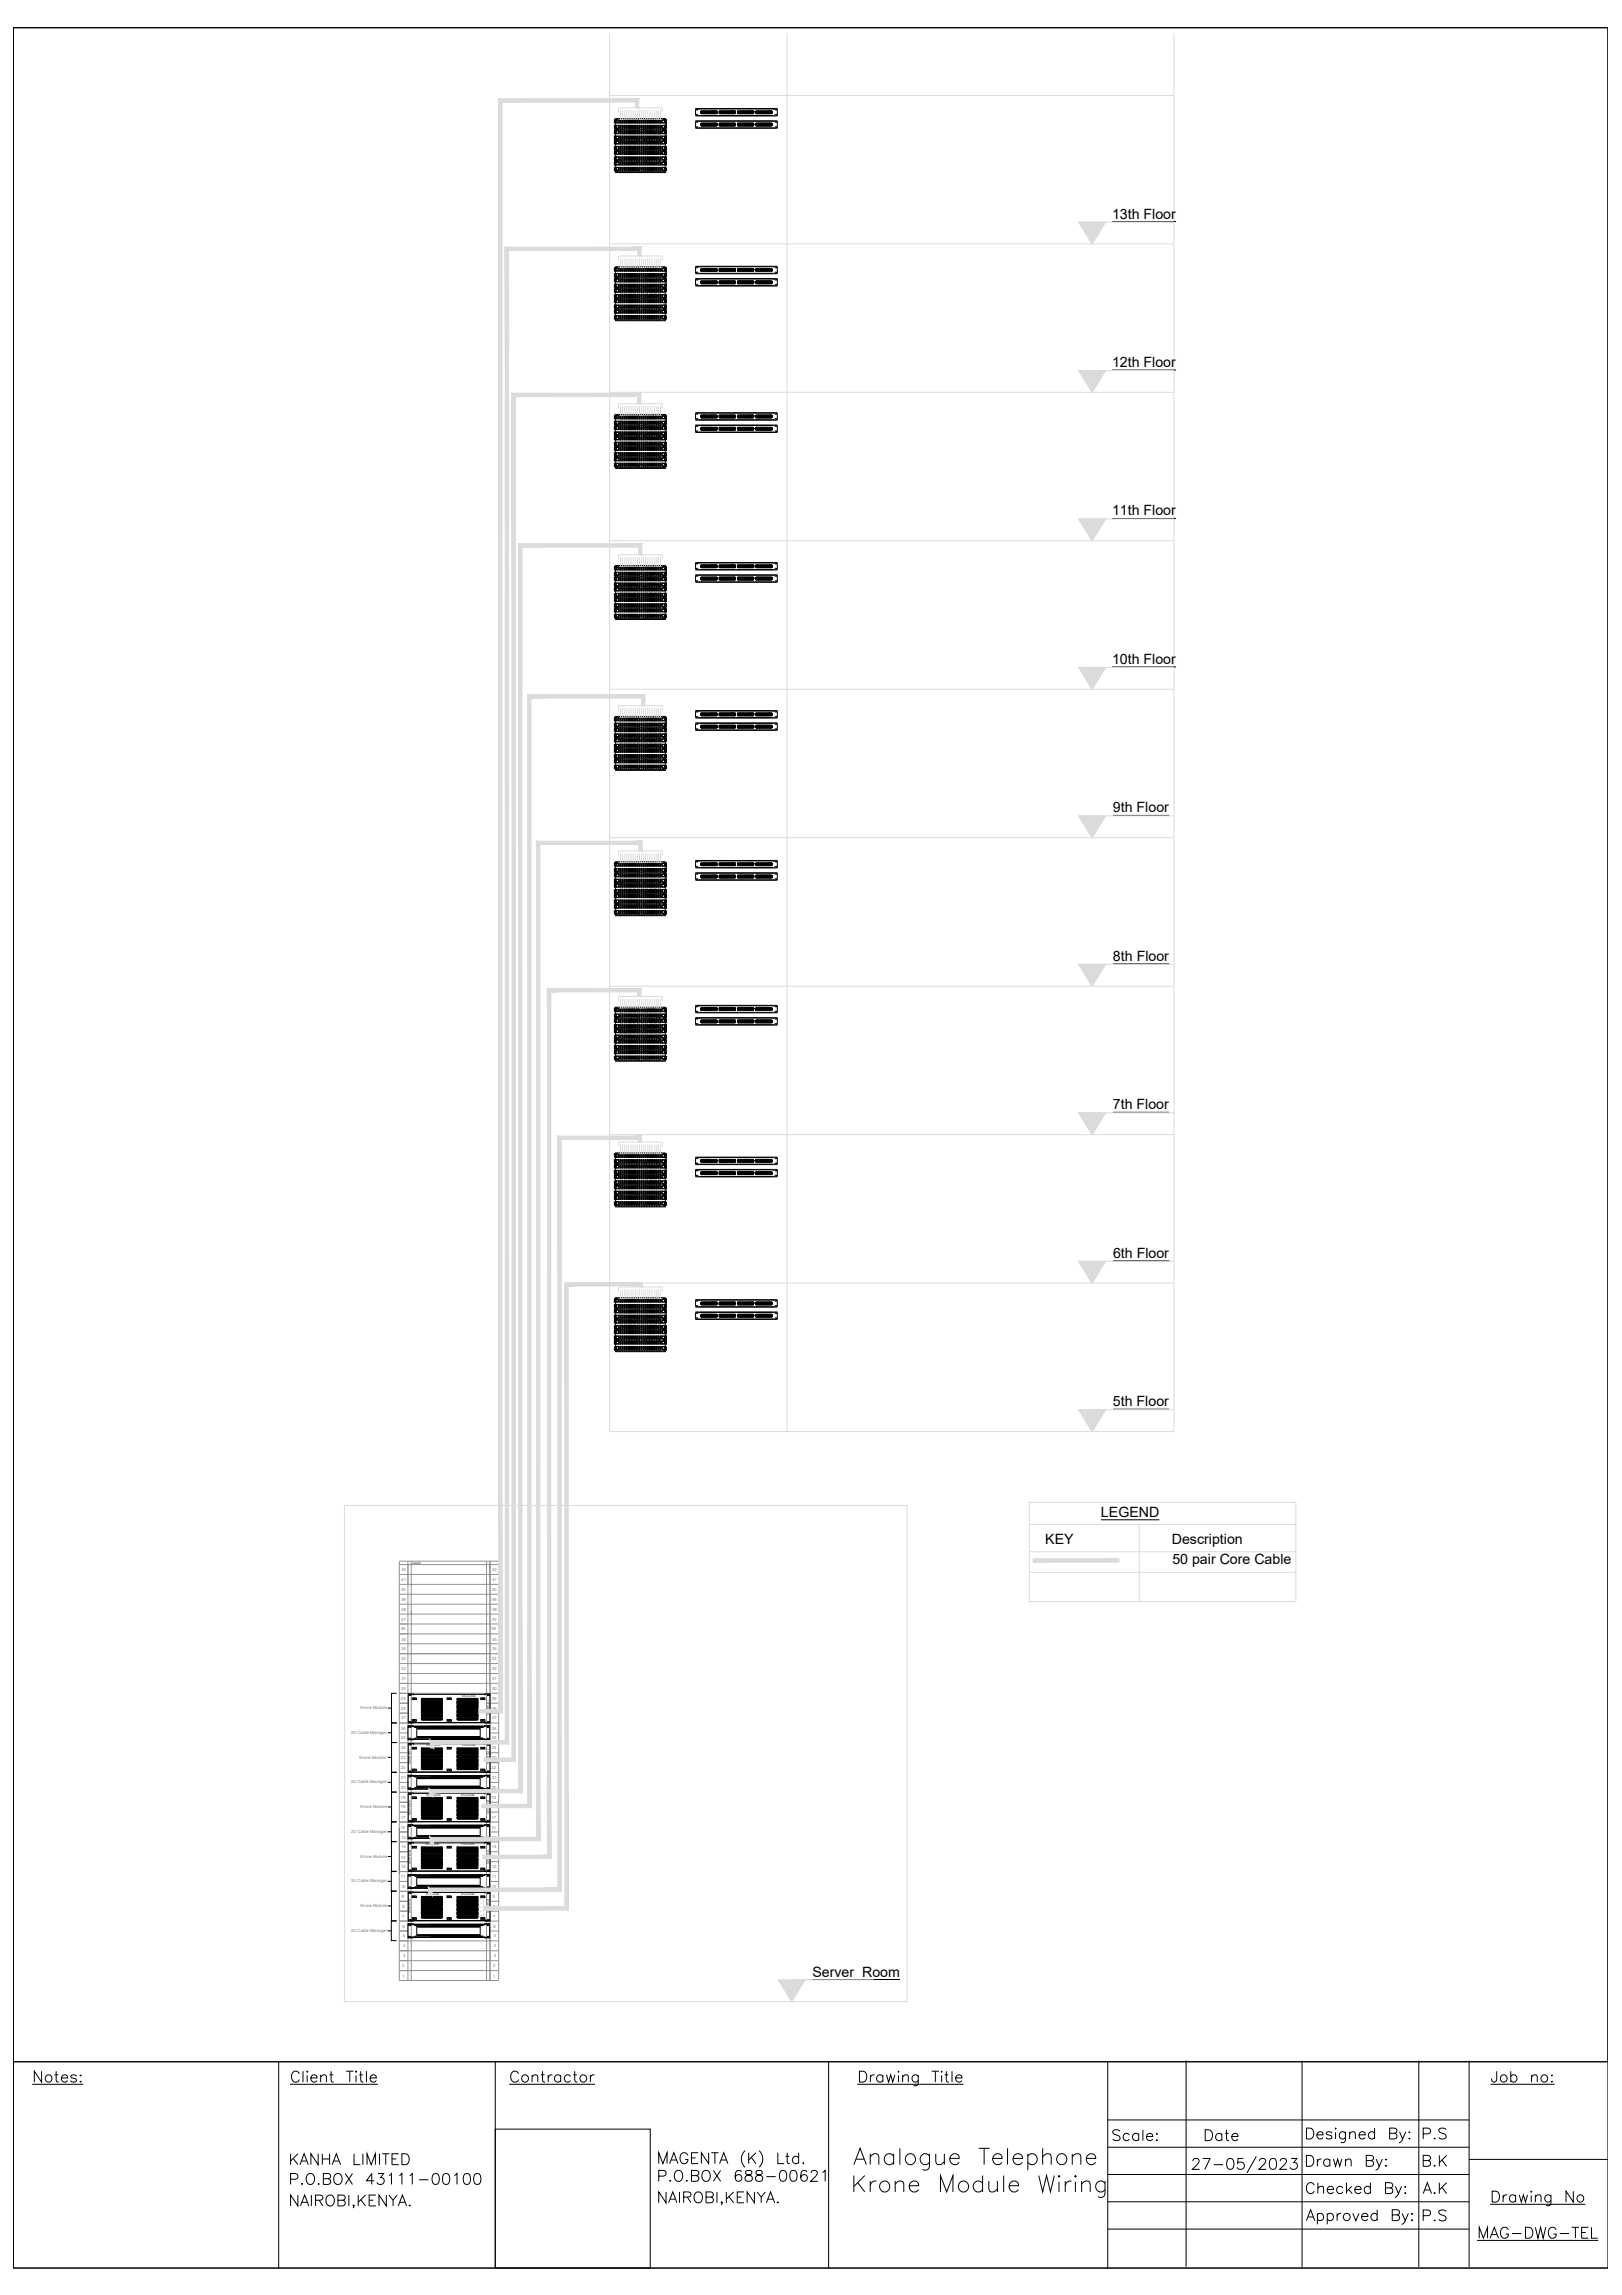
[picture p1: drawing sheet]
<svg xmlns="http://www.w3.org/2000/svg" width="594mm" height="841mm" viewBox="0 0 594 841" stroke-linecap="round" stroke-linejoin="round" font-family="sans-serif">
<defs><g id="words">
<text font-size="10.6" x="435.3" y="797.6">27-05/2023</text>
<g font-size="9.3">
<text x="477.3" y="806.4">Checked By:</text>
<text x="544.7" y="809.6">Drawing No</text>
<text x="477.3" y="816.3">Approved By:</text>
</g>
<g font-size="8.8">
<text x="10.6" y="765.2">Notes:</text>
<text x="185.2" y="765.2">Contractor</text>
<text x="544.7" y="765.2">Job no:</text>
<text x="239.9" y="809.3">NAIROBI,KENYA.</text>
<text x="539.8" y="822.3">MAG-DWG-TEL</text>
</g>
<text font-size="8.4" x="105.1" y="810.3">NAIROBI,KENYA.</text>
<g font-size="7.9">
<text x="520" y="795.2">B.K</text>
<text x="105.1" y="801.9">P.O.BOX 43111-00100</text>
<text x="520" y="815.3">P.S</text>
</g>
<g font-size="7.5">
<text x="406.4" y="785.6">Scale:</text>
<text x="440.3" y="785.6">Date</text>
<text x="520" y="784.9">P.S</text>
<text x="105.1" y="794.5">KANHA LIMITED</text>
<text x="239.9" y="800.5">P.O.BOX 688-00621</text>
<text x="520" y="805">A.K</text>
</g>
<g font-size="5.2">
<text x="407.3" y="80.1">13th Floor</text>
<text x="407.3" y="134.5">12th Floor</text>
<text x="407.3" y="188.9">11th Floor</text>
<text x="407.3" y="243.3">10th Floor</text>
<text x="407.6" y="297.7">9th Floor</text>
<text x="407.6" y="352.1">8th Floor</text>
<text x="407.6" y="406.5">7th Floor</text>
<text x="407.7" y="460.9">6th Floor</text>
<text x="407.6" y="515.3">5th Floor</text>
<text x="403.3" y="555.8">LEGEND</text>
<text x="382.8" y="566">KEY</text>
<text x="429.2" y="566">Description</text>
<text x="429.4" y="573">50 pair Core Cable</text>
<text x="297.6" y="724.3">Server Room</text>
</g>
<g font-size="1.6" fill="#7f7f7f">
<text x="147.1" y="575.5">42</text>
<text x="180.3" y="575.5">42</text>
<text x="147" y="579.3">41</text>
<text x="180.2" y="579.3">41</text>
<text x="146.9" y="586.6">39</text>
<text x="146.9" y="583">40</text>
<text x="180.2" y="586.6">39</text>
<text x="180.2" y="583">40</text>
<text x="147" y="590.3">38</text>
<text x="147" y="593.9">37</text>
<text x="180.2" y="590.3">38</text>
<text x="180.2" y="593.9">37</text>
<text x="146.8" y="597.4">36</text>
<text x="180" y="597.4">36</text>
<text x="147" y="604.8">34</text>
<text x="147.1" y="601.2">35</text>
<text x="180.2" y="604.8">34</text>
<text x="180.3" y="601.2">35</text>
<text x="146.9" y="608.4">33</text>
<text x="180.2" y="608.4">33</text>
<text x="147" y="612.1">32</text>
<text x="147.1" y="615.6">31</text>
<text x="180.2" y="612.1">32</text>
<text x="180.3" y="615.6">31</text>
<text x="146.9" y="622.9">29</text>
<text x="147" y="619.3">30</text>
<text x="180.1" y="622.9">29</text>
<text x="180.2" y="619.3">30</text>
<text x="132" y="626.4">Krone Module</text>
<text x="146.9" y="626.5">28</text>
<text x="147.1" y="630">27</text>
<text x="180.1" y="626.5">28</text>
<text x="180.3" y="630">27</text>
<text x="128.6" y="635.4">2U Cable Manager</text>
<text x="146.9" y="633.8">26</text>
<text x="180.2" y="633.8">26</text>
<text x="146.9" y="637.3">25</text>
<text x="146.9" y="641">24</text>
<text x="180.1" y="637.3">25</text>
<text x="180.2" y="641">24</text>
<text x="131.7" y="644.5">Krone Module</text>
<text x="146.9" y="644.6">23</text>
<text x="180.1" y="644.6">23</text>
<text x="128.6" y="653.5">2U Cable Manager</text>
<text x="146.8" y="648.2">22</text>
<text x="147" y="651.8">21</text>
<text x="180" y="648.2">22</text>
<text x="180.2" y="651.8">21</text>
<text x="146.7" y="659.2">19</text>
<text x="146.9" y="655.4">20</text>
<text x="180" y="659.2">19</text>
<text x="180.2" y="655.4">20</text>
<text x="132.1" y="662.6">Krone Module</text>
<text x="146.7" y="662.7">18</text>
<text x="180" y="662.7">18</text>
<text x="128.6" y="671.7">2U Cable Manager</text>
<text x="146.8" y="666.7">17</text>
<text x="180" y="666.7">17</text>
<text x="146.9" y="674">15</text>
<text x="146.9" y="677.4">14</text>
<text x="180.2" y="674">15</text>
<text x="180.2" y="677.4">14</text>
<text x="132" y="680.8">Krone Module</text>
<text x="146.8" y="681.1">13</text>
<text x="180" y="681.1">13</text>
<text x="128.6" y="689.8">2U Cable Manager</text>
<text x="146.9" y="688.3">11</text>
<text x="146.9" y="684.7">12</text>
<text x="180.1" y="688.3">11</text>
<text x="180.2" y="684.7">12</text>
<text x="146.8" y="691.8">10</text>
<text x="147.2" y="695.5">9</text>
<text x="180" y="691.8">10</text>
<text x="180.5" y="695.5">9</text>
<text x="132" y="698.9">Krone Module</text>
<text x="147.4" y="699.2">8</text>
<text x="180.6" y="699.2">8</text>
<text x="128.6" y="708">2U Cable Manager</text>
<text x="147.3" y="702.7">7</text>
<text x="147.5" y="706.5">6</text>
<text x="180.6" y="702.7">7</text>
<text x="180.7" y="706.5">6</text>
<text x="147.6" y="709.8">5</text>
<text x="147.7" y="713.4">4</text>
<text x="180.8" y="709.8">5</text>
<text x="180.9" y="713.4">4</text>
<text x="147.6" y="717.2">3</text>
<text x="180.8" y="717.2">3</text>
<text x="147.4" y="720.9">2</text>
<text x="147.4" y="724.8">1</text>
<text x="180.6" y="720.9">2</text>
<text x="180.7" y="724.8">1</text>
</g>
<g font-size="1.6" fill="#929292">
<text x="146.7" y="670.3">16</text>
<text x="179.9" y="670.3">16</text>
</g>
<g font-size=".9">
<text x="151.1" y="573.2">HSR-03</text>
<text x="168.9" y="621.8">13TH FLOOR</text>
<text x="178.5" y="623.1" transform="rotate(90 178.5 623.1)">13TH FLOOR</text>
<text x="149.7" y="641" transform="rotate(90 149.7 641)">12TH FLOOR</text>
<text x="156" y="640">12TH FLOOR</text>
<text x="168.9" y="640">11TH FLOOR</text>
<text x="178.5" y="641" transform="rotate(90 178.5 641)">11TH FLOOR</text>
<text x="149.8" y="659.6" transform="rotate(90 149.8 659.6)">10TH FLOOR</text>
<text x="156" y="658.1">10TH FLOOR</text>
<text x="168.9" y="658.1">9TH FLOOR</text>
<text x="178.5" y="659.7" transform="rotate(90 178.5 659.7)">9TH FLOOR</text>
<text x="149.8" y="678" transform="rotate(90 149.8 678)">8TH FLOOR</text>
<text x="156" y="676.3">8TH FLOOR</text>
<text x="168.9" y="676.3">7TH FLOOR</text>
<text x="178.5" y="678" transform="rotate(90 178.5 678)">7TH FLOOR</text>
<text x="149.8" y="696" transform="rotate(90 149.8 696)">6TH FLOOR</text>
<text x="156" y="694.4">6TH FLOOR</text>
<text x="168.9" y="694.4">5TH FLOOR</text>
<text x="178.5" y="696" transform="rotate(90 178.5 696)">5TH FLOOR</text>
</g>
<g font-size=".4" fill="#7f7f7f">
<text x="257" y="40.5">Port 1-6/ RM 1-6</text>
<text x="263.5" y="40.5">Port 7-12 / RM 7-12</text>
<text x="270.3" y="40.5">Port 13-18 / RM 13-18</text>
<text x="277" y="40.5">Port 19-24 / RM 13-24</text>
<text x="257" y="45">Port 1-6/ RM 25-30</text>
<text x="257.2" y="42">1</text>
<text x="257.2" y="46.5">1</text>
<text x="258.1" y="42">2</text>
<text x="258.1" y="46.5">2</text>
<text x="259.1" y="42">3</text>
<text x="259.1" y="46.5">3</text>
<text x="260.1" y="42">4</text>
<text x="260.1" y="46.5">4</text>
<text x="261" y="42">5</text>
<text x="261" y="46.5">5</text>
<text x="262" y="42">6</text>
<text x="262" y="46.5">6</text>
<text x="263.9" y="42">7</text>
<text x="263.9" y="46.5">7</text>
<text x="264.8" y="42">8</text>
<text x="264.8" y="46.5">8</text>
<text x="265.8" y="42">9</text>
<text x="265.8" y="46.5">9</text>
<text x="266.7" y="42">10</text>
<text x="266.7" y="46.5">10</text>
<text x="267.7" y="42">11</text>
<text x="267.7" y="46.5">11</text>
<text x="268.7" y="42">12</text>
<text x="268.7" y="46.5">12</text>
<text x="270.5" y="42">13</text>
<text x="270.5" y="46.5">13</text>
<text x="271.4" y="42">14</text>
<text x="271.4" y="46.5">14</text>
<text x="272.4" y="42">15</text>
<text x="272.4" y="46.5">15</text>
<text x="273.4" y="42">16</text>
<text x="273.4" y="46.5">16</text>
<text x="274.4" y="42">17</text>
<text x="274.4" y="46.5">17</text>
<text x="275.3" y="42">18</text>
<text x="275.3" y="46.5">18</text>
<text x="277.2" y="42">19</text>
<text x="277.2" y="46.5">19</text>
<text x="278.2" y="42">20</text>
<text x="278.2" y="46.5">20</text>
<text x="279.2" y="42">21</text>
<text x="279.2" y="46.5">21</text>
<text x="280.2" y="42">22</text>
<text x="280.2" y="46.5">22</text>
<text x="281.2" y="42">23</text>
<text x="281.2" y="46.5">23</text>
<text x="282.1" y="42">24</text>
<text x="282.1" y="46.5">24</text>
<text x="257" y="98.3">Port 1-6/ RM 1-6</text>
<text x="257.2" y="99.8">1</text>
<text x="258.1" y="99.8">2</text>
<text x="259.1" y="99.8">3</text>
<text x="260.1" y="99.8">4</text>
<text x="261" y="99.8">5</text>
<text x="262" y="99.8">6</text>
<text x="263.5" y="98.3">Port 7-12 / RM 7-12</text>
<text x="263.9" y="99.8">7</text>
<text x="264.8" y="99.8">8</text>
<text x="265.8" y="99.8">9</text>
<text x="266.7" y="99.8">10</text>
<text x="267.7" y="99.8">11</text>
<text x="268.7" y="99.8">12</text>
<text x="270.3" y="98.3">Port 13-18 / RM 13-18</text>
<text x="270.5" y="99.8">13</text>
<text x="271.4" y="99.8">14</text>
<text x="272.4" y="99.8">15</text>
<text x="273.4" y="99.8">16</text>
<text x="274.4" y="99.8">17</text>
<text x="275.3" y="99.8">18</text>
<text x="277" y="98.3">Port 19-24 / RM 13-24</text>
<text x="277.2" y="99.8">19</text>
<text x="278.2" y="99.8">20</text>
<text x="279.2" y="99.8">21</text>
<text x="280.2" y="99.8">22</text>
<text x="281.2" y="99.8">23</text>
<text x="282.1" y="99.8">24</text>
<text x="257" y="102.8">Port 1-6/ RM 25-30</text>
<text x="257.2" y="104.3">1</text>
<text x="258.1" y="104.3">2</text>
<text x="259.1" y="104.3">3</text>
<text x="260.1" y="104.3">4</text>
<text x="261" y="104.3">5</text>
<text x="262" y="104.3">6</text>
<text x="263.9" y="104.3">7</text>
<text x="264.8" y="104.3">8</text>
<text x="265.8" y="104.3">9</text>
<text x="266.7" y="104.3">10</text>
<text x="267.7" y="104.3">11</text>
<text x="268.7" y="104.3">12</text>
<text x="270.5" y="104.3">13</text>
<text x="271.4" y="104.3">14</text>
<text x="272.4" y="104.3">15</text>
<text x="273.4" y="104.3">16</text>
<text x="274.4" y="104.3">17</text>
<text x="275.3" y="104.3">18</text>
<text x="277.2" y="104.3">19</text>
<text x="278.2" y="104.3">20</text>
<text x="279.2" y="104.3">21</text>
<text x="280.2" y="104.3">22</text>
<text x="281.2" y="104.3">23</text>
<text x="282.1" y="104.3">24</text>
<text x="257" y="152">Port 1-6/ RM 1-6</text>
<text x="257.2" y="153.5">1</text>
<text x="258.1" y="153.5">2</text>
<text x="259.1" y="153.5">3</text>
<text x="260.1" y="153.5">4</text>
<text x="261" y="153.5">5</text>
<text x="262" y="153.5">6</text>
<text x="263.5" y="152">Port 7-12 / RM 7-12</text>
<text x="263.9" y="153.5">7</text>
<text x="264.8" y="153.5">8</text>
<text x="265.8" y="153.5">9</text>
<text x="266.7" y="153.5">10</text>
<text x="267.7" y="153.5">11</text>
<text x="268.7" y="153.5">12</text>
<text x="270.3" y="152">Port 13-18 / RM 13-18</text>
<text x="270.5" y="153.5">13</text>
<text x="271.4" y="153.5">14</text>
<text x="272.4" y="153.5">15</text>
<text x="273.4" y="153.5">16</text>
<text x="274.4" y="153.5">17</text>
<text x="275.3" y="153.5">18</text>
<text x="277" y="152">Port 19-24 / RM 13-24</text>
<text x="277.2" y="153.5">19</text>
<text x="278.2" y="153.5">20</text>
<text x="279.2" y="153.5">21</text>
<text x="280.2" y="153.5">22</text>
<text x="281.2" y="153.5">23</text>
<text x="282.1" y="153.5">24</text>
<text x="257" y="156.5">Port 1-6/ RM 25-30</text>
<text x="257.2" y="158">1</text>
<text x="258.1" y="158">2</text>
<text x="259.1" y="158">3</text>
<text x="260.1" y="158">4</text>
<text x="261" y="158">5</text>
<text x="262" y="158">6</text>
<text x="263.9" y="158">7</text>
<text x="264.8" y="158">8</text>
<text x="265.8" y="158">9</text>
<text x="266.7" y="158">10</text>
<text x="267.7" y="158">11</text>
<text x="268.7" y="158">12</text>
<text x="270.5" y="158">13</text>
<text x="271.4" y="158">14</text>
<text x="272.4" y="158">15</text>
<text x="273.4" y="158">16</text>
<text x="274.4" y="158">17</text>
<text x="275.3" y="158">18</text>
<text x="277.2" y="158">19</text>
<text x="278.2" y="158">20</text>
<text x="279.2" y="158">21</text>
<text x="280.2" y="158">22</text>
<text x="281.2" y="158">23</text>
<text x="282.1" y="158">24</text>
<text x="257" y="206.9">Port 1-6/ RM 1-6</text>
<text x="257.2" y="208.4">1</text>
<text x="258.1" y="208.4">2</text>
<text x="259.1" y="208.4">3</text>
<text x="260.1" y="208.4">4</text>
<text x="261" y="208.4">5</text>
<text x="262" y="208.4">6</text>
<text x="263.5" y="206.9">Port 7-12 / RM 7-12</text>
<text x="263.9" y="208.4">7</text>
<text x="264.8" y="208.4">8</text>
<text x="265.8" y="208.4">9</text>
<text x="266.7" y="208.4">10</text>
<text x="267.7" y="208.4">11</text>
<text x="268.7" y="208.4">12</text>
<text x="270.3" y="206.9">Port 13-18 / RM 13-18</text>
<text x="270.5" y="208.4">13</text>
<text x="271.4" y="208.4">14</text>
<text x="272.4" y="208.4">15</text>
<text x="273.4" y="208.4">16</text>
<text x="274.4" y="208.4">17</text>
<text x="275.3" y="208.4">18</text>
<text x="277" y="206.9">Port 19-24 / RM 13-24</text>
<text x="277.2" y="208.4">19</text>
<text x="278.2" y="208.4">20</text>
<text x="279.2" y="208.4">21</text>
<text x="280.2" y="208.4">22</text>
<text x="281.2" y="208.4">23</text>
<text x="282.1" y="208.4">24</text>
<text x="257" y="211.4">Port 1-6/ RM 25-30</text>
<text x="257.2" y="212.9">1</text>
<text x="258.1" y="212.9">2</text>
<text x="259.1" y="212.9">3</text>
<text x="260.1" y="212.9">4</text>
<text x="261" y="212.9">5</text>
<text x="262" y="212.9">6</text>
<text x="263.9" y="212.9">7</text>
<text x="264.8" y="212.9">8</text>
<text x="265.8" y="212.9">9</text>
<text x="266.7" y="212.9">10</text>
<text x="267.7" y="212.9">11</text>
<text x="268.7" y="212.9">12</text>
<text x="270.5" y="212.9">13</text>
<text x="271.4" y="212.9">14</text>
<text x="272.4" y="212.9">15</text>
<text x="273.4" y="212.9">16</text>
<text x="274.4" y="212.9">17</text>
<text x="275.3" y="212.9">18</text>
<text x="277.2" y="212.9">19</text>
<text x="278.2" y="212.9">20</text>
<text x="279.2" y="212.9">21</text>
<text x="280.2" y="212.9">22</text>
<text x="281.2" y="212.9">23</text>
<text x="282.1" y="212.9">24</text>
<text x="257" y="261.2">Port 1-6/ RM 1-6</text>
<text x="257.2" y="262.7">1</text>
<text x="258.1" y="262.7">2</text>
<text x="259.1" y="262.7">3</text>
<text x="260.1" y="262.7">4</text>
<text x="261" y="262.7">5</text>
<text x="262" y="262.7">6</text>
<text x="263.5" y="261.2">Port 7-12 / RM 7-12</text>
<text x="263.9" y="262.7">7</text>
<text x="264.8" y="262.7">8</text>
<text x="265.8" y="262.7">9</text>
<text x="266.7" y="262.7">10</text>
<text x="267.7" y="262.7">11</text>
<text x="268.7" y="262.7">12</text>
<text x="270.3" y="261.2">Port 13-18 / RM 13-18</text>
<text x="270.5" y="262.7">13</text>
<text x="271.4" y="262.7">14</text>
<text x="272.4" y="262.7">15</text>
<text x="273.4" y="262.7">16</text>
<text x="274.4" y="262.7">17</text>
<text x="275.3" y="262.7">18</text>
<text x="277" y="261.2">Port 19-24 / RM 13-24</text>
<text x="277.2" y="262.7">19</text>
<text x="278.2" y="262.7">20</text>
<text x="279.2" y="262.7">21</text>
<text x="280.2" y="262.7">22</text>
<text x="281.2" y="262.7">23</text>
<text x="282.1" y="262.7">24</text>
<text x="257" y="265.7">Port 1-6/ RM 25-30</text>
<text x="257.2" y="267.2">1</text>
<text x="258.1" y="267.2">2</text>
<text x="259.1" y="267.2">3</text>
<text x="260.1" y="267.2">4</text>
<text x="261" y="267.2">5</text>
<text x="262" y="267.2">6</text>
<text x="263.9" y="267.2">7</text>
<text x="264.8" y="267.2">8</text>
<text x="265.8" y="267.2">9</text>
<text x="266.7" y="267.2">10</text>
<text x="267.7" y="267.2">11</text>
<text x="268.7" y="267.2">12</text>
<text x="270.5" y="267.2">13</text>
<text x="271.4" y="267.2">14</text>
<text x="272.4" y="267.2">15</text>
<text x="273.4" y="267.2">16</text>
<text x="274.4" y="267.2">17</text>
<text x="275.3" y="267.2">18</text>
<text x="277.2" y="267.2">19</text>
<text x="278.2" y="267.2">20</text>
<text x="279.2" y="267.2">21</text>
<text x="280.2" y="267.2">22</text>
<text x="281.2" y="267.2">23</text>
<text x="282.1" y="267.2">24</text>
<text x="257" y="316.1">Port 1-6/ RM 1-6</text>
<text x="257.2" y="317.6">1</text>
<text x="258.1" y="317.6">2</text>
<text x="259.1" y="317.6">3</text>
<text x="260.1" y="317.6">4</text>
<text x="261" y="317.6">5</text>
<text x="262" y="317.6">6</text>
<text x="263.5" y="316.1">Port 7-12 / RM 7-12</text>
<text x="263.9" y="317.6">7</text>
<text x="264.8" y="317.6">8</text>
<text x="265.8" y="317.6">9</text>
<text x="266.7" y="317.6">10</text>
<text x="267.7" y="317.6">11</text>
<text x="268.7" y="317.6">12</text>
<text x="270.3" y="316.1">Port 13-18 / RM 13-18</text>
<text x="270.5" y="317.6">13</text>
<text x="271.4" y="317.6">14</text>
<text x="272.4" y="317.6">15</text>
<text x="273.4" y="317.6">16</text>
<text x="274.4" y="317.6">17</text>
<text x="275.3" y="317.6">18</text>
<text x="277" y="316.1">Port 19-24 / RM 13-24</text>
<text x="277.2" y="317.6">19</text>
<text x="278.2" y="317.6">20</text>
<text x="279.2" y="317.6">21</text>
<text x="280.2" y="317.6">22</text>
<text x="281.2" y="317.6">23</text>
<text x="282.1" y="317.6">24</text>
<text x="257" y="320.6">Port 1-6/ RM 25-30</text>
<text x="257.2" y="322.1">1</text>
<text x="258.1" y="322.1">2</text>
<text x="259.1" y="322.1">3</text>
<text x="260.1" y="322.1">4</text>
<text x="261" y="322.1">5</text>
<text x="262" y="322.1">6</text>
<text x="263.9" y="322.1">7</text>
<text x="264.8" y="322.1">8</text>
<text x="265.8" y="322.1">9</text>
<text x="266.7" y="322.1">10</text>
<text x="267.7" y="322.1">11</text>
<text x="268.7" y="322.1">12</text>
<text x="270.5" y="322.1">13</text>
<text x="271.4" y="322.1">14</text>
<text x="272.4" y="322.1">15</text>
<text x="273.4" y="322.1">16</text>
<text x="274.4" y="322.1">17</text>
<text x="275.3" y="322.1">18</text>
<text x="277.2" y="322.1">19</text>
<text x="278.2" y="322.1">20</text>
<text x="279.2" y="322.1">21</text>
<text x="280.2" y="322.1">22</text>
<text x="281.2" y="322.1">23</text>
<text x="282.1" y="322.1">24</text>
<text x="257" y="369.2">Port 1-6/ RM 1-6</text>
<text x="257.2" y="370.7">1</text>
<text x="258.1" y="370.7">2</text>
<text x="259.1" y="370.7">3</text>
<text x="260.1" y="370.7">4</text>
<text x="261" y="370.7">5</text>
<text x="262" y="370.7">6</text>
<text x="263.5" y="369.2">Port 7-12 / RM 7-12</text>
<text x="263.9" y="370.7">7</text>
<text x="264.8" y="370.7">8</text>
<text x="265.8" y="370.7">9</text>
<text x="266.7" y="370.7">10</text>
<text x="267.7" y="370.7">11</text>
<text x="268.7" y="370.7">12</text>
<text x="270.3" y="369.2">Port 13-18 / RM 13-18</text>
<text x="270.5" y="370.7">13</text>
<text x="271.4" y="370.7">14</text>
<text x="272.4" y="370.7">15</text>
<text x="273.4" y="370.7">16</text>
<text x="274.4" y="370.7">17</text>
<text x="275.3" y="370.7">18</text>
<text x="277" y="369.2">Port 19-24 / RM 13-24</text>
<text x="277.2" y="370.7">19</text>
<text x="278.2" y="370.7">20</text>
<text x="279.2" y="370.7">21</text>
<text x="280.2" y="370.7">22</text>
<text x="281.2" y="370.7">23</text>
<text x="282.1" y="370.7">24</text>
<text x="257" y="373.7">Port 1-6/ RM 25-30</text>
<text x="257.2" y="375.2">1</text>
<text x="258.1" y="375.2">2</text>
<text x="259.1" y="375.2">3</text>
<text x="260.1" y="375.2">4</text>
<text x="261" y="375.2">5</text>
<text x="262" y="375.2">6</text>
<text x="263.9" y="375.2">7</text>
<text x="264.8" y="375.2">8</text>
<text x="265.8" y="375.2">9</text>
<text x="266.7" y="375.2">10</text>
<text x="267.7" y="375.2">11</text>
<text x="268.7" y="375.2">12</text>
<text x="270.5" y="375.2">13</text>
<text x="271.4" y="375.2">14</text>
<text x="272.4" y="375.2">15</text>
<text x="273.4" y="375.2">16</text>
<text x="274.4" y="375.2">17</text>
<text x="275.3" y="375.2">18</text>
<text x="277.2" y="375.2">19</text>
<text x="278.2" y="375.2">20</text>
<text x="279.2" y="375.2">21</text>
<text x="280.2" y="375.2">22</text>
<text x="281.2" y="375.2">23</text>
<text x="282.1" y="375.2">24</text>
<text x="257" y="424.8">Port 1-6/ RM 1-6</text>
<text x="263.5" y="424.8">Port 7-12 / RM 7-12</text>
<text x="270.3" y="424.8">Port 13-18 / RM 13-18</text>
<text x="277" y="424.8">Port 19-24 / RM 13-24</text>
<text x="257" y="429.3">Port 1-6/ RM 25-30</text>
<text x="257.2" y="426.3">1</text>
<text x="257.2" y="430.8">1</text>
<text x="258.1" y="426.3">2</text>
<text x="258.1" y="430.8">2</text>
<text x="259.1" y="426.3">3</text>
<text x="259.1" y="430.8">3</text>
<text x="260.1" y="426.3">4</text>
<text x="260.1" y="430.8">4</text>
<text x="261" y="426.3">5</text>
<text x="261" y="430.8">5</text>
<text x="262" y="426.3">6</text>
<text x="262" y="430.8">6</text>
<text x="263.9" y="426.3">7</text>
<text x="263.9" y="430.8">7</text>
<text x="264.8" y="426.3">8</text>
<text x="264.8" y="430.8">8</text>
<text x="265.8" y="426.3">9</text>
<text x="265.8" y="430.8">9</text>
<text x="266.7" y="426.3">10</text>
<text x="266.7" y="430.8">10</text>
<text x="267.7" y="426.3">11</text>
<text x="267.7" y="430.8">11</text>
<text x="268.7" y="426.3">12</text>
<text x="268.7" y="430.8">12</text>
<text x="270.5" y="426.3">13</text>
<text x="270.5" y="430.8">13</text>
<text x="271.4" y="426.3">14</text>
<text x="271.4" y="430.8">14</text>
<text x="272.4" y="426.3">15</text>
<text x="272.4" y="430.8">15</text>
<text x="273.4" y="426.3">16</text>
<text x="273.4" y="430.8">16</text>
<text x="274.4" y="426.3">17</text>
<text x="274.4" y="430.8">17</text>
<text x="275.3" y="426.3">18</text>
<text x="275.3" y="430.8">18</text>
<text x="277.2" y="426.3">19</text>
<text x="277.2" y="430.8">19</text>
<text x="278.2" y="426.3">20</text>
<text x="278.2" y="430.8">20</text>
<text x="279.2" y="426.3">21</text>
<text x="279.2" y="430.8">21</text>
<text x="280.2" y="426.3">22</text>
<text x="280.2" y="430.8">22</text>
<text x="281.2" y="426.3">23</text>
<text x="281.2" y="430.8">23</text>
<text x="282.1" y="426.3">24</text>
<text x="282.1" y="430.8">24</text>
<text x="257" y="477">Port 1-6/ RM 1-6</text>
<text x="257.2" y="478.5">1</text>
<text x="258.1" y="478.5">2</text>
<text x="259.1" y="478.5">3</text>
<text x="260.1" y="478.5">4</text>
<text x="261" y="478.5">5</text>
<text x="262" y="478.5">6</text>
<text x="263.5" y="477">Port 7-12 / RM 7-12</text>
<text x="263.9" y="478.5">7</text>
<text x="264.8" y="478.5">8</text>
<text x="265.8" y="478.5">9</text>
<text x="266.7" y="478.5">10</text>
<text x="267.7" y="478.5">11</text>
<text x="268.7" y="478.5">12</text>
<text x="270.3" y="477">Port 13-18 / RM 13-18</text>
<text x="270.5" y="478.5">13</text>
<text x="271.4" y="478.5">14</text>
<text x="272.4" y="478.5">15</text>
<text x="273.4" y="478.5">16</text>
<text x="274.4" y="478.5">17</text>
<text x="275.3" y="478.5">18</text>
<text x="277" y="477">Port 19-24 / RM 13-24</text>
<text x="277.2" y="478.5">19</text>
<text x="278.2" y="478.5">20</text>
<text x="279.2" y="478.5">21</text>
<text x="280.2" y="478.5">22</text>
<text x="281.2" y="478.5">23</text>
<text x="282.1" y="478.5">24</text>
<text x="257" y="481.5">Port 1-6/ RM 25-30</text>
<text x="257.2" y="483">1</text>
<text x="258.1" y="483">2</text>
<text x="259.1" y="483">3</text>
<text x="260.1" y="483">4</text>
<text x="261" y="483">5</text>
<text x="262" y="483">6</text>
<text x="263.9" y="483">7</text>
<text x="264.8" y="483">8</text>
<text x="265.8" y="483">9</text>
<text x="266.7" y="483">10</text>
<text x="267.7" y="483">11</text>
<text x="268.7" y="483">12</text>
<text x="270.5" y="483">13</text>
<text x="271.4" y="483">14</text>
<text x="272.4" y="483">15</text>
<text x="273.4" y="483">16</text>
<text x="274.4" y="483">17</text>
<text x="275.3" y="483">18</text>
<text x="277.2" y="483">19</text>
<text x="278.2" y="483">20</text>
<text x="279.2" y="483">21</text>
<text x="280.2" y="483">22</text>
<text x="281.2" y="483">23</text>
<text x="282.1" y="483">24</text>
</g>
<g font-size=".4">
<text x="227.2" y="45.5">RM01</text>
<text x="228.7" y="45.5">RM02</text>
<text x="230.2" y="45.5">RM03</text>
<text x="231.8" y="45.5">RM04</text>
<text x="233.3" y="45.5">RM05</text>
<text x="234.9" y="45.5">RM06</text>
<text x="236.4" y="45.5">RM07</text>
<text x="237.9" y="45.5">RM08</text>
<text x="239.4" y="45.5">RM09</text>
<text x="241" y="45.5">RM10</text>
<text x="227.2" y="49.6">RM11</text>
<text x="227.2" y="53.4">RM21</text>
<text x="228.7" y="49.6">RM12</text>
<text x="228.7" y="53.4">RM22</text>
<text x="230.2" y="49.6">RM13</text>
<text x="230.2" y="53.4">RM23</text>
<text x="231.8" y="49.6">RM14</text>
<text x="231.8" y="53.4">RM24</text>
<text x="233.3" y="49.6">RM15</text>
<text x="233.3" y="53.4">RM25</text>
<text x="234.9" y="49.6">RM16</text>
<text x="234.9" y="53.4">RM26</text>
<text x="236.4" y="49.6">RM17</text>
<text x="236.4" y="53.4">RM27</text>
<text x="237.9" y="49.6">RM18</text>
<text x="237.9" y="53.4">RM28</text>
<text x="239.4" y="49.6">RM19</text>
<text x="239.4" y="53.4">RM29</text>
<text x="241" y="49.6">RM20</text>
<text x="241" y="53.4">RM30</text>
<text x="227.2" y="99.8">RM01</text>
<text x="228.7" y="99.8">RM02</text>
<text x="230.2" y="99.8">RM03</text>
<text x="231.8" y="99.8">RM04</text>
<text x="233.3" y="99.8">RM05</text>
<text x="234.9" y="99.8">RM06</text>
<text x="236.4" y="99.8">RM07</text>
<text x="237.9" y="99.8">RM08</text>
<text x="239.4" y="99.8">RM09</text>
<text x="241" y="99.8">RM10</text>
<text x="227.2" y="103.9">RM11</text>
<text x="227.2" y="107.7">RM21</text>
<text x="228.7" y="103.9">RM12</text>
<text x="228.7" y="107.7">RM22</text>
<text x="230.2" y="103.9">RM13</text>
<text x="230.2" y="107.7">RM23</text>
<text x="231.8" y="103.9">RM14</text>
<text x="231.8" y="107.7">RM24</text>
<text x="233.3" y="103.9">RM15</text>
<text x="233.3" y="107.7">RM25</text>
<text x="234.9" y="103.9">RM16</text>
<text x="234.9" y="107.7">RM26</text>
<text x="236.4" y="103.9">RM17</text>
<text x="236.4" y="107.7">RM27</text>
<text x="237.9" y="103.9">RM18</text>
<text x="237.9" y="107.7">RM28</text>
<text x="239.4" y="103.9">RM19</text>
<text x="239.4" y="107.7">RM29</text>
<text x="241" y="103.9">RM20</text>
<text x="241" y="107.7">RM30</text>
<text x="227.2" y="153.9">RM01</text>
<text x="228.7" y="153.9">RM02</text>
<text x="230.2" y="153.9">RM03</text>
<text x="231.8" y="153.9">RM04</text>
<text x="233.3" y="153.9">RM05</text>
<text x="234.9" y="153.9">RM06</text>
<text x="236.4" y="153.9">RM07</text>
<text x="237.9" y="153.9">RM08</text>
<text x="239.4" y="153.9">RM09</text>
<text x="241" y="153.9">RM10</text>
<text x="227.2" y="158">RM11</text>
<text x="227.2" y="161.8">RM21</text>
<text x="228.7" y="158">RM12</text>
<text x="228.7" y="161.8">RM22</text>
<text x="230.2" y="158">RM13</text>
<text x="230.2" y="161.8">RM23</text>
<text x="231.8" y="158">RM14</text>
<text x="231.8" y="161.8">RM24</text>
<text x="233.3" y="158">RM15</text>
<text x="233.3" y="161.8">RM25</text>
<text x="234.9" y="158">RM16</text>
<text x="234.9" y="161.8">RM26</text>
<text x="236.4" y="158">RM17</text>
<text x="236.4" y="161.8">RM27</text>
<text x="237.9" y="158">RM18</text>
<text x="237.9" y="161.8">RM28</text>
<text x="239.4" y="158">RM19</text>
<text x="239.4" y="161.8">RM29</text>
<text x="241" y="158">RM20</text>
<text x="241" y="161.8">RM30</text>
<text x="227.2" y="209.3">RM01</text>
<text x="228.7" y="209.3">RM02</text>
<text x="230.2" y="209.3">RM03</text>
<text x="231.8" y="209.3">RM04</text>
<text x="233.3" y="209.3">RM05</text>
<text x="234.9" y="209.3">RM06</text>
<text x="236.4" y="209.3">RM07</text>
<text x="237.9" y="209.3">RM08</text>
<text x="239.4" y="209.3">RM09</text>
<text x="241" y="209.3">RM10</text>
<text x="227.2" y="213.4">RM11</text>
<text x="228.7" y="213.4">RM12</text>
<text x="230.2" y="213.4">RM13</text>
<text x="231.8" y="213.4">RM14</text>
<text x="233.3" y="213.4">RM15</text>
<text x="234.9" y="213.4">RM16</text>
<text x="236.4" y="213.4">RM17</text>
<text x="237.9" y="213.4">RM18</text>
<text x="239.4" y="213.4">RM19</text>
<text x="241" y="213.4">RM20</text>
<text x="227.2" y="217.2">RM21</text>
<text x="228.7" y="217.2">RM22</text>
<text x="230.2" y="217.2">RM23</text>
<text x="231.8" y="217.2">RM24</text>
<text x="233.3" y="217.2">RM25</text>
<text x="234.9" y="217.2">RM26</text>
<text x="236.4" y="217.2">RM27</text>
<text x="237.9" y="217.2">RM28</text>
<text x="239.4" y="217.2">RM29</text>
<text x="241" y="217.2">RM30</text>
<text x="227.2" y="264.6">RM01</text>
<text x="227.2" y="268.7">RM11</text>
<text x="228.7" y="264.6">RM02</text>
<text x="228.7" y="268.7">RM12</text>
<text x="230.2" y="264.6">RM03</text>
<text x="230.2" y="268.7">RM13</text>
<text x="231.8" y="264.6">RM04</text>
<text x="231.8" y="268.7">RM14</text>
<text x="233.3" y="264.6">RM05</text>
<text x="233.3" y="268.7">RM15</text>
<text x="234.9" y="264.6">RM06</text>
<text x="234.9" y="268.7">RM16</text>
<text x="236.4" y="264.6">RM07</text>
<text x="236.4" y="268.7">RM17</text>
<text x="237.9" y="264.6">RM08</text>
<text x="237.9" y="268.7">RM18</text>
<text x="239.4" y="264.6">RM09</text>
<text x="239.4" y="268.7">RM19</text>
<text x="241" y="264.6">RM10</text>
<text x="241" y="268.7">RM20</text>
<text x="227.2" y="272.5">RM21</text>
<text x="228.7" y="272.5">RM22</text>
<text x="230.2" y="272.5">RM23</text>
<text x="231.8" y="272.5">RM24</text>
<text x="233.3" y="272.5">RM25</text>
<text x="234.9" y="272.5">RM26</text>
<text x="236.4" y="272.5">RM27</text>
<text x="237.9" y="272.5">RM28</text>
<text x="239.4" y="272.5">RM29</text>
<text x="241" y="272.5">RM30</text>
<text x="227.2" y="317.8">RM01</text>
<text x="228.7" y="317.8">RM02</text>
<text x="230.2" y="317.8">RM03</text>
<text x="231.8" y="317.8">RM04</text>
<text x="233.3" y="317.8">RM05</text>
<text x="234.9" y="317.8">RM06</text>
<text x="236.4" y="317.8">RM07</text>
<text x="237.9" y="317.8">RM08</text>
<text x="239.4" y="317.8">RM09</text>
<text x="241" y="317.8">RM10</text>
<text x="227.2" y="321.9">RM11</text>
<text x="228.7" y="321.9">RM12</text>
<text x="230.2" y="321.9">RM13</text>
<text x="231.8" y="321.9">RM14</text>
<text x="233.3" y="321.9">RM15</text>
<text x="234.9" y="321.9">RM16</text>
<text x="236.4" y="321.9">RM17</text>
<text x="237.9" y="321.9">RM18</text>
<text x="239.4" y="321.9">RM19</text>
<text x="241" y="321.9">RM20</text>
<text x="227.2" y="325.7">RM21</text>
<text x="228.7" y="325.7">RM22</text>
<text x="230.2" y="325.7">RM23</text>
<text x="231.8" y="325.7">RM24</text>
<text x="233.3" y="325.7">RM25</text>
<text x="234.9" y="325.7">RM26</text>
<text x="236.4" y="325.7">RM27</text>
<text x="237.9" y="325.7">RM28</text>
<text x="239.4" y="325.7">RM29</text>
<text x="241" y="325.7">RM30</text>
<text x="227.2" y="371.1">RM01</text>
<text x="228.7" y="371.1">RM02</text>
<text x="230.2" y="371.1">RM03</text>
<text x="231.8" y="371.1">RM04</text>
<text x="233.3" y="371.1">RM05</text>
<text x="234.9" y="371.1">RM06</text>
<text x="236.4" y="371.1">RM07</text>
<text x="237.9" y="371.1">RM08</text>
<text x="239.4" y="371.1">RM09</text>
<text x="241" y="371.1">RM10</text>
<text x="227.2" y="375.2">RM11</text>
<text x="228.7" y="375.2">RM12</text>
<text x="230.2" y="375.2">RM13</text>
<text x="231.8" y="375.2">RM14</text>
<text x="233.3" y="375.2">RM15</text>
<text x="234.9" y="375.2">RM16</text>
<text x="236.4" y="375.2">RM17</text>
<text x="237.9" y="375.2">RM18</text>
<text x="239.4" y="375.2">RM19</text>
<text x="241" y="375.2">RM20</text>
<text x="227.2" y="379.1">RM21</text>
<text x="228.7" y="379.1">RM22</text>
<text x="230.2" y="379.1">RM23</text>
<text x="231.8" y="379.1">RM24</text>
<text x="233.3" y="379.1">RM25</text>
<text x="234.9" y="379.1">RM26</text>
<text x="236.4" y="379.1">RM27</text>
<text x="237.9" y="379.1">RM28</text>
<text x="239.4" y="379.1">RM29</text>
<text x="241" y="379.1">RM30</text>
<text x="227.2" y="424.5">RM01</text>
<text x="228.7" y="424.5">RM02</text>
<text x="230.2" y="424.5">RM03</text>
<text x="231.8" y="424.5">RM04</text>
<text x="233.3" y="424.5">RM05</text>
<text x="234.9" y="424.5">RM06</text>
<text x="236.4" y="424.5">RM07</text>
<text x="237.9" y="424.5">RM08</text>
<text x="239.4" y="424.5">RM09</text>
<text x="241" y="424.5">RM10</text>
<text x="227.2" y="428.6">RM11</text>
<text x="228.7" y="428.6">RM12</text>
<text x="230.2" y="428.6">RM13</text>
<text x="231.8" y="428.6">RM14</text>
<text x="233.3" y="428.6">RM15</text>
<text x="234.9" y="428.6">RM16</text>
<text x="236.4" y="428.6">RM17</text>
<text x="237.9" y="428.6">RM18</text>
<text x="239.4" y="428.6">RM19</text>
<text x="241" y="428.6">RM20</text>
<text x="227.2" y="432.4">RM21</text>
<text x="228.7" y="432.4">RM22</text>
<text x="230.2" y="432.4">RM23</text>
<text x="231.8" y="432.4">RM24</text>
<text x="233.3" y="432.4">RM25</text>
<text x="234.9" y="432.4">RM26</text>
<text x="236.4" y="432.4">RM27</text>
<text x="237.9" y="432.4">RM28</text>
<text x="239.4" y="432.4">RM29</text>
<text x="241" y="432.4">RM30</text>
<text x="227.2" y="477.6">RM01</text>
<text x="228.7" y="477.6">RM02</text>
<text x="230.2" y="477.6">RM03</text>
<text x="231.8" y="477.6">RM04</text>
<text x="233.3" y="477.6">RM05</text>
<text x="234.9" y="477.6">RM06</text>
<text x="236.4" y="477.6">RM07</text>
<text x="237.9" y="477.6">RM08</text>
<text x="239.4" y="477.6">RM09</text>
<text x="241" y="477.6">RM10</text>
<text x="227.2" y="481.7">RM11</text>
<text x="227.2" y="485.5">RM21</text>
<text x="228.7" y="481.7">RM12</text>
<text x="228.7" y="485.5">RM22</text>
<text x="230.2" y="481.7">RM13</text>
<text x="230.2" y="485.5">RM23</text>
<text x="231.8" y="481.7">RM14</text>
<text x="231.8" y="485.5">RM24</text>
<text x="233.3" y="481.7">RM15</text>
<text x="233.3" y="485.5">RM25</text>
<text x="234.9" y="481.7">RM16</text>
<text x="234.9" y="485.5">RM26</text>
<text x="236.4" y="481.7">RM17</text>
<text x="236.4" y="485.5">RM27</text>
<text x="237.9" y="481.7">RM18</text>
<text x="237.9" y="485.5">RM28</text>
<text x="239.4" y="481.7">RM19</text>
<text x="239.4" y="485.5">RM29</text>
<text x="241" y="481.7">RM20</text>
<text x="241" y="485.5">RM30</text>
</g>
</g></defs>
<!-- layer: IT_Hatch -->
<g fill="none" stroke="#000" stroke-width=".37">
<path d="M255.9 39.8l.2 .3v-.3M256.1 39.9h27.2M283.3 39.8v.3l.2-.3M283.4 39.8v.3M284.3 39.9l-.4 .2 .4 .2M284.3 39.9l.2 .2-.2 .2M284.5 39.8h-29.5l-.2 2.5 .1 .2h29.6l.2-2.5M225 45.8l.1 1.4zM225 49.7l.1 1.5zM225 57.3l.1 1.5zM225.1 51.5v1.4zM225.1 59.2v1.4z"/>
<path d="M225.1 47.2h.9M225.1 51.2h.9M225.1 51.4h.9M225.1 58.8h.9M225.1 59.1h.9M225.1 43.7v1.5v-1.4l.9-.1 .1 .2M225.5 43.5h18.2v19.7h-18.2zM225.6 43.9h1.1v1.2h-1.1zM225.6 45.9h1.1v1.2h-1.1zM225.6 47.9h1.1v1.1h-1.1zM225.6 49.8h1.1v1.2h-1.1zM225.6 51.7h1.1v1.1h-1.1z"/>
<path d="M225.6 53.6h1.1v1.2h-1.1zM225.6 55.5h1.1v1.1h-1.1zM225.6 57.5h1.1v1.1h-1.1zM225.6 59.4h1.1v1.1h-1.1zM225.7 59h.8M225.7 47.5h.9M225.7 51.3h.8M225.7 55.1h.8M225.7 46.1h.9v.8h-.9zM225.7 48h.9v.9h-.9zM225.7 50h.9v.8h-.9zM225.7 51.8h.9v.9h-.9z"/>
<path d="M225.7 53.8h.9v.8h-.9zM225.7 55.6h.9v.9h-.9zM225.7 57.6h.9v.8h-.9zM225.7 59.5h.9v.8h-.9zM225.7 44.1h.9v.8h-.3v-.3l-.6 .3zM226 43.7l.2 .2M226 51.4l.2 .3M226 59.1l.2 .3M226 51.5l.1 .2M226 59.2l.1 .2M226.1 47.1l-.1 .1M226.1 47.9l-1-.2v1.4v-1.4l.9-.1 .2 .3"/>
<path d="M226.1 51l-.1 .1M226.1 54.8l-1 .1-.1-1.3 .1 1.4h.9l.2-.2M226.1 55.5l-1-.2v1.4v-1.4h.9l.2 .2M226.1 58.6l-.1 .2M226.2 47.1l-.2 .2M226.2 51l-.2 .2M226.2 58.6l-.2 .2M226.5 59l.2-.2 .2 .2M226.5 59l.2 .2 .2-.2M226.6 51.3l.1-.2 .2 .2M226.6 51.3l.1 .2 .2-.2M226.6 55.1l.1-.2 .2 .2"/>
<path d="M226.6 55.1l.1 .2 .2-.2M226.6 47.5l.1-.2 .2 .2M226.6 47.5l.1 .1 .2-.1M226.9 59h.6M226.9 51.3h.6M226.9 55.1h.6M226.9 47.5h.6M227.1 43.9h.4v1.2h-.4zM227.1 45.9h.4v1.2h-.4zM227.1 47.9h.4v1.1h-.4zM227.1 49.8h.4v1.2h-.4zM227.1 51.7h.4v1.1h-.4z"/>
<path d="M227.1 53.6h.4v1.2h-.4zM227.1 55.5h.4v1.1h-.4zM227.1 57.5h.4v1.1h-.4zM227.1 59.4h.4v1.1h-.4zM227.1 44h.3v1h-.3zM227.1 46h.3v1h-.3zM227.1 48h.3v.9h-.3zM227.1 49.9h.3v1h-.3zM227.1 51.7h.3v1h-.3zM227.1 53.7h.3v1h-.3zM227.1 55.6h.3v1h-.3zM227.1 57.5h.3v1h-.3z"/>
<path d="M227.1 59.4h.3v1h-.3zM227.5 51.3l.1-.2 .2 .2M227.5 51.3l.1 .2 .2-.2M227.5 55.1l.1-.2 .2 .2M227.5 55.1l.1 .2 .2-.2M227.5 59l.1-.2 .2 .2M227.5 59l.1 .2 .2-.2M227.5 47.5l.2-.2 .1 .2M227.5 47.5l.2 .1 .1-.1M227.8 43.9h.4v1.2h-.4zM227.8 45.9h.4v1.2h-.4zM227.8 47.9h.4v1.1h-.4z"/>
<path d="M227.8 49.8h.4v1.2h-.4zM227.8 51.7h.4v1.1h-.4zM227.8 53.6h.4v1.2h-.4zM227.8 55.5h.4v1.1h-.4zM227.8 57.5h.4v1.1h-.4zM227.8 59.4h.4v1.1h-.4zM227.8 51.3h.6M227.8 55.1h.6M227.8 59h.6M227.8 47.5h.6M227.9 44h.3v1h-.3zM227.9 46h.3v1h-.3z"/>
<path d="M227.9 48h.3v.9h-.3zM227.9 49.9h.3v1h-.3zM227.9 51.7h.3v1h-.3zM227.9 53.7h.3v1h-.3zM227.9 55.6h.3v1h-.3zM227.9 57.5h.3v1h-.3zM227.9 59.4h.3v1h-.3zM228.4 51.3l.2-.2 .1 .2M228.4 51.3l.2 .2 .1-.2M228.4 55.1l.2-.2 .1 .2M228.4 55.1l.2 .2 .1-.2M228.4 59l.2-.2 .1 .2"/>
<path d="M228.4 59l.2 .2 .1-.2M228.4 47.5l.2-.2 .2 .2M228.4 47.5l.2 .1 .2-.1M228.6 43.9h.4v1.2h-.4zM228.6 45.9h.4v1.2h-.4zM228.6 47.9h.4v1.1h-.4zM228.6 49.8h.4v1.2h-.4zM228.6 51.7h.4v1.1h-.4zM228.6 53.6h.4v1.2h-.4zM228.6 55.5h.4v1.1h-.4zM228.6 57.5h.4v1.1h-.4zM228.6 59.4h.4v1.1h-.4z"/>
<path d="M228.7 44h.2v1h-.2zM228.7 46h.2v1h-.2zM228.7 48h.2v.9h-.2zM228.7 49.9h.2v1h-.2zM228.7 51.7h.2v1h-.2zM228.7 53.7h.2v1h-.2zM228.7 55.6h.2v1h-.2zM228.7 57.5h.2v1h-.2zM228.7 59.4h.2v1h-.2zM228.7 51.3h.6M228.7 55.1h.6M228.7 59h.6"/>
<path d="M228.8 47.5h.5M229.3 59l.2-.2 .2 .2M229.3 59l.2 .2 .2-.2M229.4 43.9h.4v1.2h-.4zM229.4 45.9h.4v1.2h-.4zM229.4 47.9h.4v1.1h-.4zM229.4 49.8h.4v1.2h-.4zM229.4 51.7h.4v1.1h-.4zM229.4 53.6h.4v1.2h-.4zM229.4 55.5h.4v1.1h-.4zM229.4 57.5h.4v1.1h-.4zM229.4 59.4h.4v1.1h-.4z"/>
<path d="M229.4 44h.3v1h-.3zM229.4 46h.3v1h-.3zM229.4 48h.3v.9h-.3zM229.4 49.9h.3v1h-.3zM229.4 51.7h.3v1h-.3zM229.4 53.7h.3v1h-.3zM229.4 55.6h.3v1h-.3zM229.4 57.5h.3v1h-.3zM229.4 59.4h.3v1h-.3zM229.7 51.3h.5M229.7 59h.5M229.7 47.5h.5"/>
<path d="M229.7 55.1h.5M230.1 43.9h.4v1.2h-.4zM230.1 45.9h.4v1.2h-.4zM230.1 47.9h.4v1.1h-.4zM230.1 49.8h.4v1.2h-.4zM230.1 51.7h.4v1.1h-.4zM230.1 53.6h.4v1.2h-.4zM230.1 55.5h.4v1.1h-.4zM230.1 57.5h.4v1.1h-.4zM230.1 59.4h.4v1.1h-.4zM230.2 44h.3v1h-.3zM230.2 46h.3v1h-.3z"/>
<path d="M230.2 48h.3v.9h-.3zM230.2 49.9h.3v1h-.3zM230.2 51.7h.3v1h-.3zM230.2 53.7h.3v1h-.3zM230.2 55.6h.3v1h-.3zM230.2 57.5h.3v1h-.3zM230.2 59.4h.3v1h-.3zM230.3 47.5l.1-.2 .2 .2M230.3 47.5l.1 .1 .2-.1M230.6 59h.6M230.6 51.3h.6M230.6 55.1h.6"/>
<path d="M230.6 47.5h.6M230.9 43.9h.4v1.2h-.4zM230.9 45.9h.4v1.2h-.4zM230.9 47.9h.4v1.1h-.4zM230.9 49.8h.4v1.2h-.4zM230.9 51.7h.4v1.1h-.4zM230.9 53.6h.4v1.2h-.4zM230.9 55.5h.4v1.1h-.4zM230.9 57.5h.4v1.1h-.4zM230.9 59.4h.4v1.1h-.4zM231 44h.2v1h-.2zM231 46h.2v1h-.2z"/>
<path d="M231 48h.2v.9h-.2zM231 49.9h.2v1h-.2zM231 51.7h.2v1h-.2zM231 53.7h.2v1h-.2zM231 55.6h.2v1h-.2zM231 57.5h.2v1h-.2zM231 59.4h.2v1h-.2zM231.2 51.3l.1-.2 .2 .2M231.2 51.3l.1 .2 .2-.2M231.2 55.1l.1-.2 .2 .2M231.2 55.1l.1 .2 .2-.2M231.2 59l.1-.2 .2 .2"/>
<path d="M231.2 59l.1 .2 .2-.2M231.2 47.5l.2-.2 .1 .2M231.2 47.5l.2 .1 .1-.1M231.5 51.3h.6M231.5 55.1h.6M231.5 59h.6M231.5 47.5h.6M231.7 43.9h.4v1.2h-.4zM231.7 45.9h.4v1.2h-.4zM231.7 47.9h.4v1.1h-.4zM231.7 49.8h.4v1.2h-.4zM231.7 51.7h.4v1.1h-.4z"/>
<path d="M231.7 53.6h.4v1.2h-.4zM231.7 55.5h.4v1.1h-.4zM231.7 57.5h.4v1.1h-.4zM231.7 59.4h.4v1.1h-.4zM231.7 44h.3v1h-.3zM231.7 46h.3v1h-.3zM231.7 48h.3v.9h-.3zM231.7 49.9h.3v1h-.3zM231.7 51.7h.3v1h-.3zM231.7 53.7h.3v1h-.3zM231.7 55.6h.3v1h-.3zM231.7 57.5h.3v1h-.3z"/>
<path d="M231.7 59.4h.3v1h-.3zM232.1 51.3l.2-.2 .1 .2M232.1 51.3l.2 .2 .1-.2M232.1 59l.2-.2 .1 .2M232.1 59l.2 .2 .1-.2M232.1 47.5l.2-.2 .1 .2M232.1 47.5l.2 .1 .1-.1M232.4 51.3h.6M232.4 55.1h.6M232.4 59h.6M232.4 43.9h.5v1.2h-.5zM232.4 45.9h.5v1.2h-.5z"/>
<path d="M232.4 47.9h.5v1.1h-.5zM232.4 49.8h.5v1.2h-.5zM232.4 51.7h.5v1.1h-.5zM232.4 53.6h.5v1.2h-.5zM232.4 55.5h.5v1.1h-.5zM232.4 57.5h.5v1.1h-.5zM232.4 59.4h.5v1.1h-.5zM232.4 47.5h.6M232.5 44h.3v1h-.3zM232.5 46h.3v1h-.3zM232.5 48h.3v.9h-.3zM232.5 49.9h.3v1h-.3z"/>
<path d="M232.5 51.7h.3v1h-.3zM232.5 53.7h.3v1h-.3zM232.5 55.6h.3v1h-.3zM232.5 57.5h.3v1h-.3zM232.5 59.4h.3v1h-.3zM233 59l.2-.2 .2 .2M233 59l.2 .2 .2-.2M233 47.5l.2-.2 .2 .2M233 47.5l.2 .1 .2-.1M233 51.3l.2-.2 .2 .2M233 51.3l.2 .2 .2-.2M233 55.1l.2-.2 .2 .2"/>
<path d="M233 55.1l.2 .2 .2-.2M233.2 43.9h.4v1.2h-.4zM233.2 45.9h.4v1.2h-.4zM233.2 47.9h.4v1.1h-.4zM233.2 49.8h.4v1.2h-.4zM233.2 51.7h.4v1.1h-.4zM233.2 53.6h.4v1.2h-.4zM233.2 55.5h.4v1.1h-.4zM233.2 57.5h.4v1.1h-.4zM233.2 59.4h.4v1.1h-.4zM233.3 44h.2v1h-.2zM233.3 46h.2v1h-.2z"/>
<path d="M233.3 48h.2v.9h-.2zM233.3 49.9h.2v1h-.2zM233.3 51.7h.2v1h-.2zM233.3 53.7h.2v1h-.2zM233.3 55.6h.2v1h-.2zM233.3 57.5h.2v1h-.2zM233.3 59.4h.2v1h-.2zM233.4 59h.5M233.4 47.5h.5M233.4 51.3h.5M233.4 55.1h.5M233.6 43.9h.4"/>
<path d="M233.6 47.1h.4M233.6 47.9h.4M233.6 51h.4M233.6 51.7h.4M233.6 54.8h.4M233.6 55.5h.4M233.6 58.6h.4M233.6 59.4h.4M233.9 51.3l.2-.2 .2 .2M233.9 51.3l.2 .2 .2-.2M233.9 55.1l.2-.2 .2 .2M233.9 55.1l.2 .2 .2-.2"/>
<path d="M233.9 59l.2-.2 .2 .2M233.9 59l.2 .2 .2-.2M234 47.5l.1-.2 .2 .2M234 47.5l.1 .1 .2-.1M234 43.9h.4v1.2h-.4zM234 45.9h.4v1.2h-.4zM234 47.9h.4v1.1h-.4zM234 49.8h.4v1.2h-.4zM234 51.7h.4v1.1h-.4zM234 53.6h.4v1.2h-.4zM234 55.5h.4v1.1h-.4zM234 57.5h.4v1.1h-.4z"/>
<path d="M234 59.4h.4v1.1h-.4zM234.1 44h.2v1h-.2zM234.1 46h.2v1h-.2zM234.1 48h.2v.9h-.2zM234.1 49.9h.2v1h-.2zM234.1 51.7h.2v1h-.2zM234.1 53.7h.2v1h-.2zM234.1 55.6h.2v1h-.2zM234.1 57.5h.2v1h-.2zM234.1 59.4h.2v1h-.2zM234.3 59h.6M234.3 51.3h.6"/>
<path d="M234.3 55.1h.6M234.3 47.5h.6M234.8 43.9h.4v1.2h-.4zM234.8 45.9h.4v1.2h-.4zM234.8 47.9h.4v1.1h-.4zM234.8 49.8h.4v1.2h-.4zM234.8 51.7h.4v1.1h-.4zM234.8 53.6h.4v1.2h-.4zM234.8 55.5h.4v1.1h-.4zM234.8 57.5h.4v1.1h-.4zM234.8 59.4h.4v1.1h-.4zM234.8 44h.3v1h-.3z"/>
<path d="M234.8 46h.3v1h-.3zM234.8 48h.3v.9h-.3zM234.8 49.9h.3v1h-.3zM234.8 51.7h.3v1h-.3zM234.8 53.7h.3v1h-.3zM234.8 55.6h.3v1h-.3zM234.8 57.5h.3v1h-.3zM234.8 59.4h.3v1h-.3zM234.9 51.3l.1-.2 .2 .2M234.9 51.3l.1 .2 .2-.2M234.9 55.1l.1-.2 .2 .2M234.9 55.1l.1 .2 .2-.2"/>
<path d="M234.9 59l.1-.2 .2 .2M234.9 59l.1 .2 .2-.2M234.9 47.5l.1-.2 .2 .2M234.9 47.5l.1 .1 .2-.1M235.2 51.3h.6M235.2 55.1h.6M235.2 59h.6M235.2 47.5h.6M235.5 43.9h.4v1.2h-.4zM235.5 45.9h.4v1.2h-.4zM235.5 47.9h.4v1.1h-.4zM235.5 49.8h.4v1.2h-.4z"/>
<path d="M235.5 51.7h.4v1.1h-.4zM235.5 53.6h.4v1.2h-.4zM235.5 55.5h.4v1.1h-.4zM235.5 57.5h.4v1.1h-.4zM235.5 59.4h.4v1.1h-.4zM235.6 44h.3v1h-.3zM235.6 46h.3v1h-.3zM235.6 48h.3v.9h-.3zM235.6 49.9h.3v1h-.3zM235.6 51.7h.3v1h-.3zM235.6 53.7h.3v1h-.3zM235.6 55.6h.3v1h-.3z"/>
<path d="M235.6 57.5h.3v1h-.3zM235.6 59.4h.3v1h-.3zM235.8 51.3l.2-.2 .1 .2M235.8 51.3l.2 .2 .1-.2M235.8 59l.2-.2 .1 .2M235.8 59l.2 .2 .1-.2M235.8 47.5l.2-.2 .1 .2M235.8 47.5l.2 .1 .1-.1M235.8 55.1l.2-.2 .1 .2M235.8 55.1l.2 .2 .1-.2M236.1 51.3h.6M236.1 59h.6"/>
<path d="M236.1 47.5h.6M236.1 55.1h.6M236.3 43.9h.4v1.2h-.4zM236.3 45.9h.4v1.2h-.4zM236.3 47.9h.4v1.1h-.4zM236.3 49.8h.4v1.2h-.4zM236.3 51.7h.4v1.1h-.4zM236.3 53.6h.4v1.2h-.4zM236.3 55.5h.4v1.1h-.4zM236.3 57.5h.4v1.1h-.4zM236.3 59.4h.4v1.1h-.4zM236.4 44h.2v1h-.2z"/>
<path d="M236.4 46h.2v1h-.2zM236.4 48h.2v.9h-.2zM236.4 49.9h.2v1h-.2zM236.4 51.7h.2v1h-.2zM236.4 53.7h.2v1h-.2zM236.4 55.6h.2v1h-.2zM236.4 57.5h.2v1h-.2zM236.4 59.4h.2v1h-.2zM236.7 59l.2-.2 .2 .2M236.7 59l.2 .2 .2-.2M236.7 47.5l.2-.2 .2 .2M236.7 47.5l.2 .1 .2-.1"/>
<path d="M236.7 51.3l.2-.2 .2 .2M236.7 51.3l.2 .2 .2-.2M236.7 55.1l.2-.2 .2 .2M236.7 55.1l.2 .2 .2-.2M237.1 59h.5M237.1 43.9h.4v1.2h-.4zM237.1 45.9h.4v1.2h-.4zM237.1 47.9h.4v1.1h-.4zM237.1 49.8h.4v1.2h-.4zM237.1 51.7h.4v1.1h-.4zM237.1 53.6h.4v1.2h-.4zM237.1 55.5h.4v1.1h-.4z"/>
<path d="M237.1 57.5h.4v1.1h-.4zM237.1 59.4h.4v1.1h-.4zM237.1 47.5h.5M237.1 51.3h.5M237.1 55.1h.5M237.1 44h.3v1h-.3zM237.1 46h.3v1h-.3zM237.1 48h.3v.9h-.3zM237.1 49.9h.3v1h-.3zM237.1 51.7h.3v1h-.3zM237.1 53.7h.3v1h-.3zM237.1 55.6h.3v1h-.3z"/>
<path d="M237.1 57.5h.3v1h-.3zM237.1 59.4h.3v1h-.3zM237.6 51.3l.2-.2 .2 .2M237.6 51.3l.2 .2 .2-.2M237.6 55.1l.2-.2 .2 .2M237.6 55.1l.2 .2 .2-.2M237.6 59l.2-.2 .2 .2M237.6 59l.2 .2 .2-.2M237.6 47.5l.2-.2 .2 .2M237.6 47.5l.2 .1 .2-.1M237.8 43.9h.4v1.2h-.4zM237.8 45.9h.4v1.2h-.4z"/>
<path d="M237.8 47.9h.4v1.1h-.4zM237.8 49.8h.4v1.2h-.4zM237.8 51.7h.4v1.1h-.4zM237.8 53.6h.4v1.2h-.4zM237.8 55.5h.4v1.1h-.4zM237.8 57.5h.4v1.1h-.4zM237.8 59.4h.4v1.1h-.4zM237.9 44h.3v1h-.3zM237.9 46h.3v1h-.3zM237.9 48h.3v.9h-.3zM237.9 49.9h.3v1h-.3zM237.9 51.7h.3v1h-.3z"/>
<path d="M237.9 53.7h.3v1h-.3zM237.9 55.6h.3v1h-.3zM237.9 57.5h.3v1h-.3zM237.9 59.4h.3v1h-.3zM238 51.3h.5M238 55.1h.5M238 59h.5M238 47.5h.6M238.6 51.3l.1-.2 .2 .2M238.6 51.3l.1 .2 .2-.2M238.6 55.1l.1-.2 .2 .2M238.6 55.1l.1 .2 .2-.2"/>
<path d="M238.6 59l.1-.2 .2 .2M238.6 59l.1 .2 .2-.2M238.6 47.5l.1-.2 .2 .2M238.6 47.5l.1 .1 .2-.1M238.6 43.9h.4v1.2h-.4zM238.6 45.9h.4v1.2h-.4zM238.6 47.9h.4v1.1h-.4zM238.6 49.8h.4v1.2h-.4zM238.6 51.7h.4v1.1h-.4zM238.6 53.6h.4v1.2h-.4zM238.6 55.5h.4v1.1h-.4zM238.6 57.5h.4v1.1h-.4z"/>
<path d="M238.6 59.4h.4v1.1h-.4zM238.7 44h.2v1h-.2zM238.7 46h.2v1h-.2zM238.7 48h.2v.9h-.2zM238.7 49.9h.2v1h-.2zM238.7 51.7h.2v1h-.2zM238.7 53.7h.2v1h-.2zM238.7 55.6h.2v1h-.2zM238.7 57.5h.2v1h-.2zM238.7 59.4h.2v1h-.2zM238.9 51.3h.6M238.9 55.1h.6"/>
<path d="M238.9 59h.6M238.9 47.5h.6M239.4 43.9h.4v1.2h-.4zM239.4 45.9h.4v1.2h-.4zM239.4 47.9h.4v1.1h-.4zM239.4 49.8h.4v1.2h-.4zM239.4 51.7h.4v1.1h-.4zM239.4 53.6h.4v1.2h-.4zM239.4 55.5h.4v1.1h-.4zM239.4 57.5h.4v1.1h-.4zM239.4 59.4h.4v1.1h-.4zM239.4 44h.3v1h-.3z"/>
<path d="M239.4 46h.3v1h-.3zM239.4 48h.3v.9h-.3zM239.4 49.9h.3v1h-.3zM239.4 51.7h.3v1h-.3zM239.4 53.7h.3v1h-.3zM239.4 55.6h.3v1h-.3zM239.4 57.5h.3v1h-.3zM239.4 59.4h.3v1h-.3zM239.5 51.3l.2-.2 .1 .2M239.5 51.3l.2 .2 .1-.2M239.5 59l.2-.2 .1 .2M239.5 59l.2 .2 .1-.2"/>
<path d="M239.5 47.5l.2-.2 .1 .2M239.5 47.5l.2 .1 .1-.1M239.5 55.1l.2-.2 .1 .2M239.5 55.1l.2 .2 .1-.2M239.8 51.3h.6M239.8 59h.6M239.8 47.5h.6M239.8 55.1h.6M240.1 43.9h.5v1.2h-.5zM240.1 45.9h.5v1.2h-.5zM240.1 47.9h.5v1.1h-.5zM240.1 49.8h.5v1.2h-.5z"/>
<path d="M240.1 51.7h.5v1.1h-.5zM240.1 53.6h.5v1.2h-.5zM240.1 55.5h.5v1.1h-.5zM240.1 57.5h.5v1.1h-.5zM240.1 59.4h.5v1.1h-.5zM240.2 44h.3v1h-.3zM240.2 46h.3v1h-.3zM240.2 48h.3v.9h-.3zM240.2 49.9h.3v1h-.3zM240.2 51.7h.3v1h-.3zM240.2 53.7h.3v1h-.3zM240.2 55.6h.3v1h-.3z"/>
<path d="M240.2 57.5h.3v1h-.3zM240.2 59.4h.3v1h-.3zM240.4 59l.2-.2 .1 .2M240.4 59l.2 .2 .1-.2M240.4 47.5l.2-.2 .2 .2M240.4 47.5l.2 .1 .2-.1M240.7 59h.6M240.8 47.5h.5M240.8 51.3h.5M240.8 55.1h.5M240.9 43.9h.4v1.2h-.4zM240.9 45.9h.4v1.2h-.4z"/>
<path d="M240.9 47.9h.4v1.1h-.4zM240.9 49.8h.4v1.2h-.4zM240.9 51.7h.4v1.1h-.4zM240.9 53.6h.4v1.2h-.4zM240.9 55.5h.4v1.1h-.4zM240.9 57.5h.4v1.1h-.4zM240.9 59.4h.4v1.1h-.4zM241 44h.2v1h-.2zM241 46h.2v1h-.2zM241 48h.2v.9h-.2zM241 49.9h.2v1h-.2zM241 51.7h.2v1h-.2z"/>
<path d="M241 53.7h.2v1h-.2zM241 55.6h.2v1h-.2zM241 57.5h.2v1h-.2zM241 59.4h.2v1h-.2zM241.3 47.5l.2-.2 .2 .2M241.3 47.5l.2 .1 .2-.1M241.7 43.9h.4v1.2h-.4zM241.7 45.9h.4v1.2h-.4zM241.7 47.9h.4v1.1h-.4zM241.7 49.8h.4v1.2h-.4zM241.7 51.7h.4v1.1h-.4zM241.7 53.6h.4v1.2h-.4z"/>
<path d="M241.7 55.5h.4v1.1h-.4zM241.7 57.5h.4v1.1h-.4zM241.7 59.4h.4v1.1h-.4zM241.7 51.3h1.8M241.7 55.1h1.8M241.7 59h1.8M241.7 47.5h1.8M241.8 44h.2v1h-.2zM241.8 46h.2v1h-.2zM241.8 48h.2v.9h-.2zM241.8 49.9h.2v1h-.2zM241.8 51.7h.2v1h-.2z"/>
<path d="M241.8 53.7h.2v1h-.2zM241.8 55.6h.2v1h-.2zM241.8 57.5h.2v1h-.2zM241.8 59.4h.2v1h-.2zM242.4 43.9h1.2v1.2h-1.2zM242.4 45.9h1.2v1.2h-1.2zM242.4 47.9h1.2v1.1h-1.2zM242.4 49.8h1.2v1.2h-1.2zM242.4 51.7h1.2v1.1h-1.2zM242.4 53.6h1.2v1.2h-1.2zM242.4 55.5h1.2v1.1h-1.2zM242.4 57.5h1.2v1.1h-1.2z"/>
<path d="M242.4 59.4h1.2v1.1h-1.2zM242.6 44.1h.8v.8h-.8zM242.6 46.1h.8v.8h-.8zM242.6 48h.8v.9h-.8zM242.6 50h.8v.8h-.8zM242.6 51.8h.8v.9h-.8zM242.6 53.8h.8v.8h-.8zM242.6 55.6h.8v.9h-.8zM242.6 57.6h.8v.8h-.8zM242.6 59.5h.8v.8h-.8zM243 43.8v.1M243 47.1v.1"/>
<path d="M243 47.8v.1M243 51v.1M243 51.6v.1M243 54.8v.1M243 55.4v.1M243 58.6v.1M243 59.2v.2M243 47.2l.1 .1M243 51.1l.1 .1M243 58.7l.1 .1M243 47.7h1.1v1.5l-.1-1.5zM243 55.3h1.1v1.5l-.1-1.5z"/>
<path d="M243.1 47.2h.1M243.1 51.1h.1M243.1 58.7v.1M243.1 47.2h.9M243.1 51.2h.9M243.1 51.4h.9M243.1 58.8h.9M243.1 59.1h.9M243.1 51.5v.1M243.1 59.2h.1M243.1 43.7l-.1 .1M243.1 51.4l-.1 .2"/>
<path d="M243.1 59.1l-.1 .1M244 43.7l.1 1.7-.1-1.6h-.9M244 51.5l.1 1.2zM244 59.2l.1 1.5zM244 45.6v1.7zM244 49.6v1.6zM244 53.5l.1 1.5h-1.1l1-.1zM244 57.3v1.5zM255.2 46.8h.2M255.2 46.8l-.2-.2 .2-.2 .3 .1-.1 .3M255.9 44.3l.2 .3v-.3M256 42.5h27.5"/>
<path d="M256 47h27.5M256.1 42.3v.2M256.1 46.8v.2M256.1 44.4h27.2M256.7 45.1v1M256.7 40.6h5.9M256.7 46.1h5.9M256.7 45.1h5.9M256.7 41.1h.1M256.7 45.6h.1M256.8 40.9h-.1M256.8 45.4h-.1"/>
<path d="M256.8 46.1h.1M256.8 40.6l-.1 1M256.8 40.6v.1M256.8 45.1v.1M256.8 40.9v.5M256.8 45.4v.5M256.8 40.9h.8l-.1 .5M256.8 45.9l.3 .1M256.8 41.4l.3 .1M256.8 40.9l.1 .1M256.8 45.4l.1 .1M256.8 45.4l.8 .1"/>
<path d="M256.8 41.3h.1M256.8 41.1h.1M256.8 45.8h.8M256.8 45.8h.1M256.8 45.6h.1M256.9 41.2h.7M256.9 45.7h.1M256.9 41.1h.7M256.9 45.6h.1M256.9 45.5v.4M256.9 41h.1M257 41l-.1 .4"/>
<path d="M257 46h.5M257 41h.1M257 41.1h.1M257 45.5h.1M257 41v.2M257 45.5v.2M257 41.4l.1 .2M257 45.9l.1 .2M257 41.4h-.2M257 41.4h.1M257 45.9v.1M257 41.3h.1"/>
<path d="M257 45.8h.1M257.1 41.3h.1M257.1 45.8v.1M257.1 41.2h.1M257.1 41.1h.1M257.1 41.6h.1M257.1 45.7h.1M257.1 45.6h.1M257.1 46.1h.1M257.1 45.8h.1M257.1 45.8l-.3 .1M257.1 41.5v.1"/>
<path d="M257.1 46v.1M257.1 41.5h-.1M257.1 46h.1M257.1 41h.1M257.1 45.5h.1M257.1 41v.3M257.1 45.5v.4M257.2 41.2h.1M257.2 41.1h.1M257.2 45.7h.1M257.2 45.6h.1M257.2 41v.2"/>
<path d="M257.2 45.5v.2M257.2 41h-.3M257.2 41h.1M257.2 45.5h.1M257.2 41.4h.1M257.2 45.9h.1M257.2 45.9h.4M257.3 41h.1M257.3 45.9h.1M257.3 45.5h.1M257.3 41v.2M257.3 41.4h.3"/>
<path d="M257.3 45.5v.2M257.3 41.4h-.1M257.3 45.9h-.1M257.3 41.4l.1 .1M257.3 45.9l.1 .1M257.3 41.4h.1M257.3 41.1h.1M257.3 45.6h.1M257.3 41.2h.1M257.3 45.7h.1M257.4 41.6h.1M257.4 41.3v.2"/>
<path d="M257.4 45.8v.1M257.4 41h.1M257.4 41.3h.1M257.4 45.5h.1M257.4 45.8h.1M257.4 46.1h.1M257.4 41v.6M257.4 45.5v.6M257.4 45.9l.1 .1M257.4 41.4h.2M257.4 41.1h.1M257.5 45.5h.1"/>
<path d="M257.5 41v.2M257.5 45.5v.2M257.5 41h.1M257.5 41.1h.1M257.5 45.5l.1 .4M257.6 45.7h.1M257.6 41.1h.1M257.6 45.6h.1M257.6 41.3h.1M257.6 45.6h-.8M257.6 45.9l-.1 .1M257.6 45.5h-.7"/>
<path d="M257.7 40.6v1M257.7 45.1v1M257.7 40.6v.1M257.7 45.1v.1M257.7 46.1h.1M257.7 41.1h.1M257.7 45.6h.1M257.7 40.9h.1M257.7 45.4h.1M257.8 40.6l-.1 1M257.8 45.1v1M257.8 40.6l-.1 .1"/>
<path d="M257.8 45.1l-.1 .1M257.8 40.9v.5M257.8 40.9h.8M257.8 45.4v.1M257.8 45.4h.8M257.8 41.3h.1M257.8 41.1h.1M257.8 45.8h.1M257.8 45.6h.1M257.8 45.8h.8M257.8 45.6h.8M257.8 45.5v.4"/>
<path d="M257.8 45.9l.3 .1M257.8 41.4l.3 .1M257.8 41.4h.2M257.8 41.2h.8M257.8 45.7h.1M257.8 41.1h.8M257.9 41h.1M257.9 45.5h.1M258 46h.5M258 41h.1M258 41.1h.1M258 45.5h.1"/>
<path d="M258 41v.5M258 45.5v.5M258 41v.6M258 45.5v.6M258 41.4h.1M258 46h.1M258 45.9h.1M258 41.3v.1M258 45.8v.1M258 41.3h.1M258 45.8l.1 .1M258 41.2h.1"/>
<path d="M258 41.6h.1M258 45.7h.1M258 45.6h.1M258 46.1h.1M258 45.7l.1 .1M258 45.8h.1M258.1 45.8h.1M258.1 41.1h-.1M258.1 41.1h.1M258.1 41.3h-.1M258.1 45.6h.1M258.1 45.7h-.1"/>
<path d="M258.1 45.8h-.1M258.1 45.7h.1M258.1 45.8l-.3 .1M258.1 41.5l-.1 .1M258.1 46l-.1 .1M258.1 41.5h-.1M258.1 46h-.1M258.1 41h.1M258.1 45.5h.1M258.1 41v.2M258.1 45.5v.2M258.2 41.2h.1"/>
<path d="M258.2 41.1h.1M258.2 45.7h.1M258.2 45.6h.1M258.2 41h-.4M258.2 41h.1M258.2 45.5h.1M258.2 45.9h.4M258.2 45.9h.1M258.2 41v.2M258.2 41.4h.4M258.2 45.5v.2M258.2 41.4h.1"/>
<path d="M258.2 45.9l.2 .1M258.3 41.4h.1M258.3 45.9h.1M258.3 41.4l.1 .2M258.3 41.4l.1 .1M258.3 41.2h.1M258.3 41.1h.1M258.3 45.7h.1M258.3 45.6h.1M258.3 45.9l-.1 .1M258.3 41h.1M258.3 45.5h.1"/>
<path d="M258.3 41.3l.2 .1M258.3 45.8h.1M258.3 41v.2M258.3 45.5v.2M258.3 41.3h.1M258.3 45.8l.1 .1M258.4 41h.1M258.4 45.5h.1M258.4 41.3h.1M258.4 45.8h.1M258.4 45.5v.6l-.1-.2M258.4 41v.6"/>
<path d="M258.4 41.4h.2M258.4 46h.1M258.4 45.9h.1M258.4 41.1h.1M258.5 41h.1M258.5 41l-.1 .5M258.5 45.5v.5M258.5 41.1h.1M258.5 45.5h.1M258.5 41h-.1M258.6 45.7h.1M258.6 45.6h.1"/>
<path d="M258.6 45.5h-.8M258.6 41.3h.1M258.6 41.1h.1M258.6 45.8h.1M258.6 41.3h-.1M258.6 40.9v.5M258.6 45.4v.5M258.6 45.9l-.3 .1M258.6 40.9v.1M258.6 45.4v.1M258.7 40.6v1zM258.7 45.1v1"/>
<path d="M258.7 40.6v.1M258.7 45.1v.1M258.7 46.1h.1M258.7 41.1h.1M258.7 45.6h.1M258.7 40.9h.1M258.7 45.4h.1M258.7 45.2v.9M258.8 45.4h.8zM258.8 41.3h.1M258.8 41.1h.1M258.8 45.6h.8"/>
<path d="M258.8 45.5v.4M258.8 45.9l.3 .1M258.8 41.4l.3 .1M258.8 41.4h.2M258.8 41.2h.7M258.8 45.7h.1M258.8 45.6h.1M258.9 41h-.1M258.9 45.5h-.1M258.9 41h.1M258.9 41.1h.1M258.9 45.5h.1"/>
<path d="M258.9 41v.2M258.9 45.5l.2 .3M259 41h.1M259 45.5h.1M259 41.4l.1 .1M259 45.9l.4 .1M259 41.4h-.1M259 41.3h.1M259 45.8v.1M259 41.2h.1M259 41.1h.1M259 41.6h.1"/>
<path d="M259 45.7h.1M259 45.6h.1M259 46.1h.1M259 45.8h.1M259.1 41.6h.1M259.1 46.1h.1M259.1 41.3h.1M259.1 45.8h.1M259 45.8l-.2 .1M259.1 41.5l-.1 .1M259.1 46l-.1 .1M259.1 46h-.1"/>
<path d="M259.1 41h.1M259.1 45.5h.1M259.1 41l-.1 .3M259.1 45.5l-.1 .4M259.1 41v.2M259.1 45.5v.2M259.1 41.2h.1M259.1 41.1h.1M259.2 41.1h.1M259.1 45.7h.1M259.2 45.6h.1M259.1 45.6h.1"/>
<path d="M259.1 41h-.3M259.2 41.2h.1M259.2 41h.1M259.2 45.7h.1M259.2 45.5h.1M259.2 45.9h.4l-.2 .2M259.2 45.9h.1M259.2 41v.2M259.2 45.5v.2M259.2 41.4l.2 .1M259.2 45.9l.2 .1M259.2 41.4h.1"/>
<path d="M259.3 41.4h.1M259.3 41h.1M259.3 45.7h.1M259.3 41.2h.1M259.3 41.1h.1M259.3 45.6h.1M259.3 45.9h.1M259.3 45.9l-.1 .1M259.3 45.5h.1M259.4 41.6h.1M259.3 41.3l.3 .1h-.4M259.3 41.5l.1 .1"/>
<path d="M259.3 45.8v.1M259.4 46.1h.1M259.3 41v.3M259.3 45.5v.4M259.3 41.3h.1M259.3 45.8l.1 .1M259.3 45.8h.1M259.4 41.3h-.1M259.4 45.5h-.1M259.4 45.9v.1M259.4 41h.1M259.4 45.5l-.1 .3"/>
<path d="M259.4 41v.2M259.4 41.1h.1M259.4 45.5h.1M259.5 41.1h.1M259.5 45.5h.1M259.5 41h.1M259.5 41v.4M259.5 45.5v.4M259.5 41h-.1M259.5 45.7h.1M259.5 41.1h-.7M259.5 45.6h.1"/>
<path d="M259.6 41.3h.1M259.6 41.1h.1M259.6 45.8h.1M259.6 45.6h.1M259.6 45.8h-.8M259.6 41.3h-.1M259.6 40.9h-.8v.5M259.6 40.9v.1M259.6 40.6l.1 1zM259.7 45.2v.9M259.7 41.1h.1M259.7 45.6h.1"/>
<path d="M259.7 40.9h.1M259.7 45.4h.1M259.7 46.1h.1M259.7 45.1v1M259.7 40.6v.1M259.7 45.1v.1M259.7 40.9v.5M259.7 45.4v.5M259.7 45.9l.3 .1M259.7 41.4l.3 .1M259.7 40.9h.9M259.7 40.9l.1 .1"/>
<path d="M259.7 45.4l.1 .1M259.7 45.4h.9M259.8 41.3h.1M259.8 41.1h.1M259.8 45.8h.7M259.8 45.8h.1M259.8 45.6h.1M259.8 45.6h.8M259.8 41.2h.7M259.8 45.7h.1M259.8 41.1h.8M259.8 45.5v.4"/>
<path d="M259.8 41h.1M259.9 41v.4M259.9 46h.5M259.9 41h.1M259.9 41.1h.1M259.9 45.5h.1M259.9 41l.1 .6M259.9 45.5l.1 .6M260 41.4h-.3M260 41.4l-.1 .1M260 45.9l-.1 .1M260 41.3v.1"/>
<path d="M260 45.8v.1M260 41.3h.1M260 41.2h.1M260 41.1h.1M260 41.6h.1M260 45.7h.1M260 45.6h.1M260 45.8h.1M260 46.1h.1M260 45.7v.1M260 45.8l-.3 .1M260 41.5v.1"/>
<path d="M260 46v.1M260 41.5h.1M260 46h.1M260.1 41l-.1 .2M260.1 41h.1M260.1 45.5h.1M260.1 45.5v.2M260.1 41.2h.1M260.1 41.1h.1M260.1 45.7h.1M260.1 45.6h.1M260.1 41h-.3"/>
<path d="M260.2 45.9h.3M260.2 45.9h.1M260.2 41.4h.1M260.2 41h.1M260.2 45.5h.1M260.2 41v.2M260.2 45.5v.2M260.2 41.4h.3M260.2 45.9l.1 .1M260.2 41.2h.1M260.2 41.1h.1M260.3 41.1h.1"/>
<path d="M260.2 45.7h.1M260.3 45.6h.1M260.2 45.6h.1M260.3 41.2h.1M260.3 41h.1M260.3 45.7h.1M260.3 45.5h.1M260.3 41.6h.1M260.3 41.3l.1 .1M260.3 45.8h.1M260.3 46.1h.1M260.3 41v.6"/>
<path d="M260.3 45.5v.6M260.3 41.3h.1M260.3 45.8v.1M260.3 41.4h.2M260.3 45.9h.1M260.4 41h.1M260.4 45.5h.1M260.4 41.1h.1M260.4 41l-.1 .5M260.4 45.5v.5M260.5 41h.1M260.5 45.5h.1"/>
<path d="M260.5 45.7h.1M260.5 45.5v.4M260.5 41.1h.1M260.5 45.6h.1M260.5 41.3h.1M260.5 45.9l-.1 .1M260.5 45.5h-.7M260.6 40.9l-.1 .5M260.6 45.4l-.1 .1M260.6 40.6v1M260.6 45.1v1M260.6 40.6v.1"/>
<path d="M260.6 45.1v.1M260.6 46.1h.1M260.6 40.9h.1M260.6 45.4h.1M260.6 41.1h.1M260.6 45.6h.1M260.7 40.9h-.1M260.7 45.4h-.1M260.7 46.1h.1M260.7 40.6v1M260.7 45.1v1M260.7 40.6v.1"/>
<path d="M260.7 45.1v.1M260.7 40.9l.1 .5M260.7 40.9h.8M260.7 45.4l.1 .1M260.7 45.4h.8M260.7 41.1h.1M260.7 45.6h.1M260.7 45.6h.8M260.8 41.3h.1M260.8 45.5v.4M260.8 45.9l.1 .1M260.8 41.4h.1"/>
<path d="M260.8 41.2h.7M260.8 45.7h.1M260.8 41.1h.1M260.8 45.6h.1M260.8 41h.1M260.8 45.5h.1M260.9 46h.5M260.9 41h.1M260.9 41.1h.1M260.9 45.5h.1M260.9 41l.1 .5-.2-.1M260.9 45.5v.5"/>
<path d="M260.9 41l.1 .6M260.9 45.5l.1 .6M260.9 45.9h.1M260.9 41.4h.1M260.9 41.3h.1M260.9 45.8h.1M261 41.3h.1M261 45.8v.1M261 41.2h.1M261 41h.1M261 41.1h.1M261 41.6h.1"/>
<path d="M261 45.7h.1M261 45.5h.1M261 45.6h.1M261 46.1h.1M261 45.8h.1M261 45.8l-.2 .1M261 41v.2M261 45.5v.2M261.1 41.2h.1M261.1 41.1h.1M261.1 45.7h.1M261.1 45.6h.1"/>
<path d="M261.1 41h-.3M261.1 41h.1M261.1 45.5h.1M261.1 41.4h.1M261.1 45.9h.4M261.2 41h.1M261.2 45.9h.1M261.2 45.5h.1M261.2 41l-.1 .2M261.2 41.4h.1M261.2 45.5l-.1 .2M261.2 41.4l.1 .1"/>
<path d="M261.2 45.9l.1 .1M261.2 41.4l.1 .2M261.2 41.2h.1M261.2 41.1h.1M261.2 45.7h.1M261.2 45.6h.1M261.2 45.9v.1M261.3 41.3l.1 .2M261.3 45.8v.1M261.3 41.3h.1M261.3 41h.1M261.3 45.5h.1"/>
<path d="M261.3 41v.2M261.3 45.5v.2M261.3 45.8h.1M261.3 45.5v.6l-.1-.2M261.3 41v.6M261.3 41.4h.2M261.3 45.9l.1 .1M261.3 41.1h.1M261.4 41h.1M261.4 45.5h.1M261.4 41v.4M261.4 45.5v.4"/>
<path d="M261.4 41.1h.1M261.5 41h.1M261.5 45.5h.1M261.5 45.7h.1M261.5 41.1h-.8M261.5 45.6h.1M261.5 45.5h-.7M261.5 41.3h.1M261.5 41.1h.1M261.5 45.8h.1M261.5 45.8h-.7M261.5 41.3h-.1"/>
<path d="M261.5 40.9v.5M261.5 45.4v.5M261.5 45.9l-.2 .1M261.5 41.4h-.3M261.5 40.9v.1M261.5 45.4v.1M261.6 40.6l.1 1zM261.6 45.1v1M261.6 40.6v.1M261.6 45.1v.1M261.6 46.1h.1M261.6 41.1h.1"/>
<path d="M261.6 45.6h.1M261.6 40.9h.1M261.6 45.4h.1M261.6 45.2v.9M261.7 40.9v.1M261.7 40.9h.8M261.7 45.4h.8zM261.7 41.3h.1M261.7 41.1h.1M261.7 45.8h.1M261.7 45.6h.1M261.7 45.8h.8"/>
<path d="M261.7 45.6h.8M261.7 41.2h.8M261.7 45.7h.1M261.7 41.1h.8M261.8 41h.1M261.8 45.5h.1M261.8 41v.4M261.8 45.5v.4M261.9 46h.1M261.9 46h.4M261.9 41h.1M261.9 41.1h.1"/>
<path d="M261.9 45.5h.1M261.9 41l-.1 .2M261.9 45.5v.4M261.9 41.4h.1M261.9 41.4h-.2l.2 .2M261.9 41.3h.1M261.9 45.8l.1 .1M261.9 41.2h.1M261.9 41.6h.1M261.9 45.7h.1M261.9 45.6h.1M261.9 46.1h.1"/>
<path d="M261.9 45.7l.1 .1M261.9 45.8h.1M262 41.1h-.1M262 41.1h.1M262 41.3h-.1M262 41.6h.1M262 45.6h.1M262 45.7h-.1M262 45.8h-.1M262 46.1h.1M262 45.7h.1M262 45.8h.1"/>
<path d="M262 45.8l-.3 .1 .3 .1M262 41.3l-.1 .1M262 46l-.1 .1M262 46h-.1M262 41h.1M262 45.5h.1M262 41l-.1 .3M262 45.5l-.1 .4M262 41v.2M262 45.5v.2M262.1 41.2h.1M262.1 41.1h.1"/>
<path d="M262.1 45.7h.1M262.1 45.6h.1M262.1 41h-.4M262.1 41h.1M262.1 45.5h.1M262.1 41.4h.1M262.1 45.9h.1M262.1 45.9h.4l-.3 .1M262.1 41v.2M262.1 45.5v.2M262.1 45.9l.2 .1M262.2 45.9h.1"/>
<path d="M262.2 41.4h.1M262.2 41h.1M262.2 45.7h.1M262.2 41.2h.1M262.2 41.1h.1M262.2 45.6h.1M262.2 45.9l-.1 .1M262.2 45.5h.1M262.3 41.6h.1M262.2 41.3l.3 .1h-.4M262.2 41.5l.1 .1M262.2 46l.1 .1"/>
<path d="M262.2 45.8h.1M262.3 46.1h.1M262.2 41.3h.1M262.2 45.8l.1 .1M262.3 41h.1M262.3 45.5h.1M262.3 41v.3M262.3 45.5v.4M262.3 41.3h.1M262.3 45.8h.1M262.3 46h.1M262.3 45.5v.3"/>
<path d="M262.3 41v.2M262.3 41.1h.1M262.4 41h.1M262.4 45.5h.1M262.4 41.1h.1M262.4 41v.4M262.4 45.5v.4M262.5 45.7h.1M262.5 41.1h.1M262.5 45.6h.1M262.5 41.3h.1M262.5 45.8h.1"/>
<path d="M262.5 41.3h-.1M262.5 40.9v.1M262.6 40.7v.9h-5.8M262.6 45.2v.9M262.6 40.9h.1M262.6 45.4h.1M262.6 40.6v1h-5.9M262.6 41.1h.1M262.6 45.6h.1M262.6 45.1v1M263.4 40.6v1h5.9M263.4 45.1v1"/>
<path d="M263.4 40.6h5.9M263.4 46.1h5.9M263.4 45.1h5.9M263.5 41.1h.1M263.5 45.6h.1M263.5 40.9h.1M263.5 45.4h.1M263.5 40.7v.9h5.8M263.5 45.2v.9M263.5 40.9l.1 .1M263.5 40.9h.9M263.5 45.4h.9z"/>
<path d="M263.5 41.3h.1M263.5 45.8h.1M263.5 45.8h.8M263.5 45.6h.8M263.6 41v.4M263.6 45.5v.4M263.6 41.2h.7M263.6 45.7h.1M263.6 41.1h.1M263.6 45.6h.1M263.6 41h.1M263.6 45.5h.1"/>
<path d="M263.7 41h-.1M263.7 41h.1M263.7 45.5h.1M263.7 41v.2M263.7 45.5l.1 .3M263.7 41.1h.1M263.7 41.4l.1 .1M263.7 41.4h-.2l.3 .1M263.7 41.4h.1M263.8 41.3v.1M263.8 41.2h.1M263.8 41.1h.1"/>
<path d="M263.8 41.6h.1M263.8 45.7h.1M263.8 45.6h.1M263.8 46.1h.1M263.8 45.8v.1M263.8 41.3h.1M263.8 45.8h.1M263.8 41h.1M263.8 45.5h.1M263.8 46l-.3-.1 .7 .1M263.8 41.5v.1M263.8 46v.1"/>
<path d="M263.8 46h.1M263.8 41v.3M263.8 45.5v.4M263.9 41h-.1M263.9 45.5h-.1M263.9 41v.2M263.9 45.5v.2M263.9 41.2h.1M263.9 41.1h.1M263.9 45.7h.1M263.9 45.6h.1M263.9 41h.1"/>
<path d="M263.9 45.5h.1M264 41h.1M264 45.5h.1M264 41v.2M264 45.5v.2M264 45.9h.1M264 41.4h.1M264 45.9v.1M264 45.9h.4l-.3 .1M264 41.4h-.1M264 41.2h.1M264 41.1h.1"/>
<path d="M264 45.7h.1M264 45.6h.1M264.1 41.2h.1M264.1 41h.1M264.1 41.1h-.1M264.1 45.7h.1M264.1 45.5h.1M264.1 46v.1M264.1 46h.1M264.1 41.3h.1M264.1 41.6h.1M264.1 46.1h.1"/>
<path d="M264.1 45.8l.1 .2M264.1 45.8v.1M264.1 41v.3M264.1 45.5v.4M264.1 45.8h.1M264.1 41.3l-.1 .1M264.1 45.8l-.1 .1M264.1 41.4h.3l-.3 .2M264.1 41.4h.1M264.1 45.9l.1 .1M264.1 41.1h.1M264.1 45.5v.3"/>
<path d="M264.1 41v.2M264.2 41h.1M264.2 45.5h.1M264.2 41.1h.1M264.2 41v.4M264.2 45.5l.1 .4M264.3 41h.1M264.3 45.7h.1M264.3 41.1h-.8M264.3 45.6h.1M264.3 41.3h.1M264.3 41.1h.1"/>
<path d="M264.3 45.8h.1M264.3 41.3h-.1M264.4 40.9l-.1 .1M264.4 40.6l.1 1zM264.4 45.2v.9M264.4 41.1h.1M264.4 45.6h.1M264.4 40.9h.1M264.4 45.4h.1M264.4 46.1h.1M264.5 45.1v1M264.5 40.6l-.1 .1"/>
<path d="M264.5 45.1l-.1 .1M264.5 40.9v.5M264.5 45.4v.5M264.5 45.9l.3 .1M264.5 41.4l.3 .1M264.5 40.9v.1M264.5 40.9h.8M264.5 45.4h.8M264.5 45.4v.1M264.5 41.3h.1M264.5 41.1h.1M264.5 45.8h.8"/>
<path d="M264.5 45.8h.1M264.5 45.6h.8M264.5 45.5h.8M264.5 41.2h.8M264.5 45.7h.1M264.6 41.1h.8M264.6 45.6h-.1M264.6 45.5l.1 .5M264.6 41h.1M264.6 41l.2 .5M264.7 46h.5M264.7 41h.1"/>
<path d="M264.7 45.5h.1M264.7 41v.6M264.7 45.5v.6M264.7 41.1h.1M264.7 41.4h-.2M264.7 41.4h.1M264.7 45.9h-.2M264.7 45.9h.1M264.7 46h.1M264.7 45.8h.1M264.7 41.3h.1M264.7 41.2h.1"/>
<path d="M264.8 41.1h.1M264.7 41.6h.1M264.7 45.7h.1M264.8 45.6h.1M264.7 46.1h.1M264.7 45.8l.1 .1M264.8 45.7h.1M264.8 41.3h.1M264.8 41.3h-.1M264.8 45.8h.1M264.8 45.8h-.1M264.8 41.2h.1"/>
<path d="M264.8 41h.1M264.8 45.5h.1M264.8 41.5l-.1 .1M264.8 46l-.1 .1M264.8 46h-.1M264.8 41v.2M264.8 45.5v.2M264.9 41.2h.1M264.9 41.1h.1M264.9 45.7h.1M264.9 45.6h.1M264.9 41h.1"/>
<path d="M264.9 45.5h.1M264.9 45.9h.1M264.9 41.4h.1M264.9 41v.2M264.9 45.5v.2M265 41.4h.1M265 41.4l.1 .2M265 45.9h.1M265 45.9h-.1M265 41h-.1M265 45.5h-.1M265 41v.2"/>
<path d="M265 45.5v.2M265 41.2h.1M265 41.1h.1M265 45.7h.1M265 45.6h.1M265 41h.1M265 45.5h.1M265 41.5h.1M265 46h.1M265 45.8l.2 .1M265 45.8l.1 .1M265.1 41h.1"/>
<path d="M265.1 45.5h.1M265.1 45.8h.1M265.1 45.5v.6l-.1-.2M265.1 41v.6M265.1 41.3h.1M265.1 41.3l-.2 .1M265.1 45.8l-.2 .1M265.1 41.4h-.1M265.1 41.4h.2M265.1 41.4h.1M265.1 46h.1M265.1 41.1h.1"/>
<path d="M265.2 45.5h-.1M265.2 41l-.1 .5M265.2 45.5v.5M265.2 41.1h.1M265.2 45.5h.1M265.2 41h.1M265.3 41h-.1M265.3 45.7h.1M265.3 41.3h-.1M265.3 41.1h.1M265.3 45.6h.1M265.3 45.5v.4"/>
<path d="M265.3 45.9l-.3 .1M265.3 41.4l-.3 .1M265.3 45.9h-.4M265.3 40.9v.5M265.3 45.4v.1M265.4 40.6v1M265.4 45.1v1M265.4 40.6v.1M265.4 45.1v.1M265.4 46.1h.1M265.4 40.9h.1M265.4 45.4h.1"/>
<path d="M265.4 41.1h.1M265.4 45.6h.1M265.5 40.9v.5M265.5 40.9h.8M265.5 45.4h.8M265.5 45.4v.1M265.5 41.3h.1M265.5 41.1h.1M265.5 45.6h.1M265.5 45.6h.8M265.5 45.9l.2 .1M265.5 41.4l.3 .1"/>
<path d="M265.5 41.4h.2M265.5 45.5h.8M265.5 45.5v.4M265.5 41.2h.8M265.5 45.7h.1M265.6 41h-.1M265.6 45.5h-.1M265.6 41h.1M265.6 45.5h.1M265.6 41v.2M265.6 45.5v.2M265.6 45.9v.1"/>
<path d="M265.6 46h.5M265.7 41.1h.1M265.7 45.5h.1M265.7 41h.1M265.7 41v.6M265.7 45.5v.6M265.7 41.4v.1M265.7 45.9l-.1 .1M265.7 45.8h.1M265.7 41.3v.1M265.7 41.2h.1M265.7 41.3h.1"/>
<path d="M265.7 41.6h.1M265.7 45.7h.1M265.7 45.6h.1M265.7 46.1h.1M265.7 45.8v.1M265.8 41.6h.1M265.8 46.1h.1M265.8 41.3h.1M265.8 45.8h.1M265.8 45.8l-.3 .1M265.8 41.5h-.1M265.8 41h.1"/>
<path d="M265.8 45.5h.1M265.8 41v.2M265.8 45.5v.2M265.8 41.2h.1M265.8 41.1h.1M265.8 45.7h.1M265.8 45.6h.1M265.9 41.2h.1M265.9 41h.1M265.9 41.1h-.1M265.9 45.7h.1M265.9 45.5h.1"/>
<path d="M265.9 45.7h-.1M265.9 41.4h.1M265.9 45.9h.4M265.9 41v.2M265.9 45.5v.2M265.9 45.9h.1M265.9 45.9v.1M266 41.4h.1M266 45.9h.1M266 41.4h-.1M266 41.2h.1M266 41.1h.1"/>
<path d="M266 45.7h.1M266 45.6h.1M266 45.9h-.1M266 41h.1M266 45.5h.1M266 46h.1M266 45.8l.1 .2M266 41.3h.1M266 45.8v.1M266 41l.1 .6M266 45.5v.6l.1-.2M266 45.8h.1"/>
<path d="M266 41.3l-.1 .1M266 45.8l-.1 .1M266.1 45.8h.1M266.1 41h-.1M266.1 41.3h-.1M266.1 41.3h.1M266.1 45.5h-.1M266.1 45.8h-.1M266.1 41v.2M266.1 45.5v.2M266.1 41.4v.2M266.1 41.4h.2"/>
<path d="M266.1 41.4v.1M266.1 41.1h.1M266.1 45.5h.1M266.1 41h.1M266.2 41.1h.1M266.2 45.5h.1M266.2 41v.4M266.2 45.5v.4M266.2 41h.1M266.2 45.7h.1M266.3 41.1h-.8M266.3 45.6h.1"/>
<path d="M266.3 41.3h.1M266.3 41.1h.1M266.3 45.8h.1M266.3 45.8h-.8M266.3 41.3h-.1M266.3 40.9v.5M266.3 45.4v.5M266.3 45.9l-.3 .1M266.3 41.4l-.2 .1M266.3 45.4v.1M266.3 40.9v.1M266.3 40.6l.1 1z"/>
<path d="M266.3 45.1v1M266.3 40.6l.1 .1M266.3 45.1l.1 .1M266.4 46.1h-.1M266.4 41.1h.1M266.4 45.6h.1M266.4 40.9h.1M266.4 45.4h.1M266.4 45.2v.9M266.4 40.9h.9l-.1 .5M266.4 40.9l.1 .1M266.4 45.4h.9z"/>
<path d="M266.5 41.3h.1M266.5 41.1h.1M266.5 45.8h.7M266.5 45.8h.1M266.5 45.6h.1M266.5 45.6h.8M266.5 41.2h.7M266.5 45.7h.1M266.5 41.1h.7M266.5 41h.1M266.5 45.5h.1M266.6 41v.4"/>
<path d="M266.6 45.5l-.1 .4M266.6 41h-.1M266.6 41h.1M266.6 45.5h.1M266.6 41v.2M266.6 45.5l.1 .3M266.6 46h.5M266.6 41.1h.1M266.7 41h.1M266.7 41h-.1M266.7 45.5h.1M266.7 45.5h-.1"/>
<path d="M266.7 41.4h.1M266.7 45.9l-.1 .1M266.7 41.3h.1M266.7 41.1h.1M266.7 41.2h.1M266.7 41.6h.1M266.7 45.6h.1M266.7 45.8h.1M266.7 46.1h.1M266.7 45.8v.1M266.7 45.7h.1M266.7 41.3l-.3 .1 .3 .2"/>
<path d="M266.7 45.8l-.1 .2M266.7 45.8l-.3 .1 .3 .1M266.7 46v.1M266.7 46h.1M266.7 41v.3M266.7 45.5v.3M266.8 41h.1M266.8 45.5h.1M266.8 41v.2M266.8 45.5v.2M266.8 41.2h.1M266.8 41.1h.1"/>
<path d="M266.8 45.7h.1M266.8 45.6h.1M266.9 41.4h.1M266.9 45.9h.1M266.9 41h.1M266.9 45.5h.1M266.9 41v.2M266.9 45.5v.2M266.9 45.9v.1M266.9 41.2h.1M266.9 41.1h.1M266.9 45.7h.1"/>
<path d="M266.9 45.6h.1M267 45.9h-.1M267 45.6h.1M267 45.7h.1M267 41.4h.1M267 45.9h.1M267 41.2h.1M267 41h.1M267 41.1h.1M267 45.5h.1M267 46v.1M267 46h.1"/>
<path d="M267 41.6h.1M267 46.1h.1M267 45.8l.1 .2M267 41.3h.1M267 45.8v.1M267 41v.3M267 45.5v.4M267 45.8h.1M267 41.3l-.1 .1M267 45.8l-.1 .1M267 41.4h-.1M267.1 41.4h.1"/>
<path d="M267.1 45.9v.1M267.1 41.1h.1M267.1 45.5h.1M267.1 41v.2M267.1 45.5v.2M267.1 41h.1M267.2 41h.1M267.2 41h-.1M267.2 45.5h.1M267.2 45.5h-.1M267.2 45.5v.4M267.2 45.7h.1"/>
<path d="M267.3 41.3h.1M267.2 41.1h.1M267.2 41.4l-.2 .2M267.2 45.9l-.2 .1M267.2 45.9h-.3M267.3 45.6h.1M267.3 40.6l.1 1zM267.3 45.2v.9M267.4 41.1h-.1M267.4 45.6h-.1M267.4 40.9h.1M267.4 45.4h.1"/>
<path d="M267.4 46.1h.1M267.4 45.1v1M267.4 40.6v.1M267.4 45.1v.1M267.4 40.9l.1 .5M267.4 40.9h.9M267.4 45.4h.9M267.4 45.4l.1 .1M267.4 41.3h.1M267.4 41.1h.1M267.4 45.8h.8M267.4 45.8h.1"/>
<path d="M267.4 45.6h.8M267.5 45.9l.2 .1M267.5 41.4l.2 .1M267.5 45.5h.7M267.5 45.5v.4M267.5 41.2h.7M267.5 45.7h.1M267.5 41.1h.7M267.5 45.6h.1M267.5 41h.1M267.5 45.5h.1M267.6 41h-.1"/>
<path d="M267.6 41h.1M267.6 45.5h.1M267.6 41v.5M267.6 45.5v.5M267.6 46h.5M267.6 41.1h.1M267.6 41l.1 .6M267.6 45.5l.1 .6M267.6 45.9v.1M267.6 41.4h.1M267.6 41.3l.1 .1M267.6 45.8l-.1 .1"/>
<path d="M267.7 41.1h.1M267.7 41.2h.1M267.7 41.3h.1M267.7 41.6h.1M267.7 45.6h.1M267.7 45.8h.1M267.7 46.1h.1M267.7 45.8v.1M267.7 45.7h.1M267.7 41.3l-.2 .1M267.7 45.7v.2M267.7 41.5v.1"/>
<path d="M267.7 46v.1M267.7 41.5h.1M267.7 46h.1M267.7 41v.2M267.7 41h.1M267.7 45.5v.3M267.7 45.5h.1M267.8 41h-.1M267.8 45.5h-.1M267.8 41.2h.1M267.8 41.1h.1M267.8 45.7h.1"/>
<path d="M267.8 45.6h.1M267.8 41h.1M267.8 45.5h.1M267.8 41.4h.1M267.9 41h.1M267.9 45.5h.1M267.9 41v.2M267.9 45.5v.2M267.9 45.9h.1M267.9 41.4h.1M267.9 45.9v.1M267.9 45.5l.2 .4"/>
<path d="M267.9 41.4l.1 .2M267.9 41.2h.1M267.9 41.1h.1M267.9 45.7h.1M267.9 45.6h.1M267.9 45.9h-.1M268 46h.1M268 41.5h.1M268 41.3h.1M268 45.8v.1M268 41h.1M268 45.5h.1"/>
<path d="M268 45.8h.1M268 45.5v.6l-.1-.2M268 41v.6M268 41.3l-.1 .1M268 45.8l-.1 .1M268 41.4h.2M268 41.4h.1M268 41.1h.1M268.1 41h.1M268.1 45.5h.1M268.1 41l-.1 .5M268.1 45.5v.5"/>
<path d="M268.1 41.1h.1M268.2 45.5h.1M268.2 41h.1M268.2 45.7h.1M268.2 41.3h-.1M268.2 41.1h.1M268.2 45.6h.1M268.2 45.5v.4M268.2 45.9l-.2 .1M268.2 41.4l-.2 .1M268.2 45.9h-.4M268.3 40.9l-.1 .5"/>
<path d="M268.3 45.4l-.1 .1M268.3 40.6v1M268.3 45.1v1M268.3 40.6v.1M268.3 45.1v.1M268.3 46.1h.1M268.3 40.9h.1M268.3 45.4h.1M268.3 45.6h.1M268.3 41.1h.1M268.4 40.6l-.1 1M268.4 45.1v1"/>
<path d="M268.4 40.6l-.1 .1M268.4 45.1l-.1 .1M268.4 40.9v.5M268.4 40.9h.8M268.4 45.4h.8M268.4 45.4v.1M268.4 41.3h.1M268.4 41.1h.1M268.4 45.6h.1M268.4 45.6h.8M268.4 45.9l.3 .1M268.4 41.4l.3 .1"/>
<path d="M268.4 45.5v.4M268.4 41.2h.8M268.4 45.7h.1M268.5 41h.1M268.5 45.5h.1M268.5 41h-.1M268.6 41h.1M268.6 45.5h.1M268.6 41l-.1 .2M268.6 45.5l-.1 .2M268.6 46h.4M268.6 41.1h.1"/>
<path d="M268.6 41.4v.1M268.6 46h.1M268.6 45.8l.1 .1M268.6 41.2h.1M268.7 41.1h.1M268.6 41.3h.1M268.6 41.6h.1M268.6 45.7h.1M268.7 45.6h.1M268.6 45.8h.1M268.6 46.1h.1M268.7 41.3h.1"/>
<path d="M268.7 45.7h.1M268.7 41.6h.1M268.7 45.8h.1M268.7 45.8h-.1M268.7 46.1h.1M268.7 41.3l-.3 .1M268.7 41h.1M268.7 45.5h.1M268.7 45.8l-.1 .2M268.7 45.8l-.3 .1M268.7 41.5h-.1M268.7 46h-.1"/>
<path d="M268.7 41l-.1 .6M268.7 45.5l-.1 .6M268.7 41v.2M268.7 45.5v.2M268.8 41.2h.1M268.8 41h.1M268.8 41.1h.1M268.8 45.7h.1M268.8 45.5h.1M268.8 45.6h.1M268.8 41.4h.1M268.8 45.9h.1"/>
<path d="M268.8 45.9h.4M268.8 41v.2M268.8 45.5v.2M268.8 45.9v.1M268.9 45.5h-.1M268.9 45.9h.1M268.9 41.4h.1M268.9 41.2h.1M268.9 41.1h.1M268.9 45.7h.1M268.9 45.6h.1M268.9 41.4l.1 .2"/>
<path d="M268.9 45.9h-.1M268.9 41h.1M268.9 45.5h.1M268.9 46h.1M268.9 41.3h.1M268.9 45.8l.1 .2M268.9 45.8l.1 .1M269 41h.1M269 41.3h.1M269 45.5h.1M269 41v.2M269 45.5v.2"/>
<path d="M269 45.8h.1M269 45.8v.3v-.2M269 41.3l-.2 .1M269 45.8l-.2 .1M269 45.5v.3M269 41.4v.2M269 41.4h.2M269 41.4v.1M269 41.1h.1M269.1 41.1h.1M269.1 45.5h.1M269.1 41v.4"/>
<path d="M269.1 45.5v.4M269.1 41h.1M269.2 45.7h.1M269.2 41.1h-.9M269.2 45.6h.1M269.2 41.3h.1M269.2 41.1h.1M269.2 45.8h.1M269.2 45.8h-.8M269.2 41.3h-.1M269.2 40.9v.5M269.2 45.4v.5"/>
<path d="M269.2 45.9l-.3 .1M269.2 41.4l-.2 .1M269.2 45.4l-.8 .1M269.2 40.9v.1M269.3 40.6v1M269.3 40.6v.1M269.3 45.1v.1M269.3 46.1h.1M269.3 40.9h.1M269.3 45.4h.1M269.3 45.1v1M269.3 41.1h.1"/>
<path d="M269.3 45.6h.1M270.2 45.6h.1M270.2 40.9h.1M270.2 45.4h.1M270.2 46.1h.1M270.2 40.6v1h5.8M270.2 45.1v1M270.2 40.6v.1M270.2 45.1v.1M270.2 40.9l.1 .5M270.2 40.9h.9M270.2 45.4l.1 .1"/>
<path d="M270.2 45.4h.9M270.2 41.1h.1M270.2 45.6h.8M270.3 41.3h.1M270.3 45.5v.4M270.3 45.9l.2 .1M270.3 41.4l.2 .1M270.3 41.4h.1M270.3 41.2h.7M270.3 45.7h.1M270.3 41.1h.1M270.3 45.6h.1"/>
<path d="M270.3 41h.1M270.3 45.5h.1M270.4 46h.5M270.4 41h.1M270.4 41.1h.1M270.4 45.5h.1M270.4 41v.5M270.4 45.5v.5M270.4 41.4h.1M270.4 46h.1M270.4 45.9h.1M270.5 45.8v.1"/>
<path d="M270.5 41.3h.1M270.5 41.2h.1M270.5 41h.1M270.5 41.1h.1M270.5 41.6h.1M270.5 45.7h.1M270.5 45.5h.1M270.5 45.6h.1M270.5 46.1h.1M270.5 41v.6M270.5 45.5v.6M270.5 45.7v.1"/>
<path d="M270.5 45.8h.1M270.5 45.8l-.2 .1M270.5 41.5h.1M270.5 46h.1M270.5 41v.2M270.5 45.5v.2M270.6 41.2h.1M270.6 41.1h.1M270.6 45.7h.1M270.6 45.6h.1M270.6 41h-.3M270.6 41h.1"/>
<path d="M270.6 45.5h.1M270.6 41.4h.1M270.6 45.9h.5M270.7 41.4h.1M270.7 41h.1M270.7 45.9h.1M270.7 45.5h.1M270.7 41v.2M270.7 45.5v.2M270.7 45.9l.1 .1M270.7 41.2h.1M270.7 41.1h.1"/>
<path d="M270.7 45.7h.1M270.7 45.6h.1M270.7 45.9v.1M270.8 41.5h.1M270.8 41.3l.1 .2M270.8 45.8h.1M270.8 41h.1M270.8 41v.6M270.8 45.5h.1M270.8 45.5v.6v-.2M270.8 41.3h.1M270.8 45.8v.1"/>
<path d="M270.8 45.5v.3M270.8 41v.2M270.8 45.9l.1 .1M270.9 41.1h.1M270.9 45.5h.1M270.9 41h.1M270.9 41v.4M270.9 45.5l.1 .4M271 41h.1M271 45.5h.1M271 45.7h.1M271 41.1h-.8"/>
<path d="M271 45.6h.1M271 45.5h-.7M271 41.3h.1M271 41.1h.1M271 45.8h.1M271 45.8h-.7M271 41.3h-.1M271.1 41.4l-.3 .2M271.1 40.9v.5M271.1 45.4v.5M271.1 45.9l-.3 .1M271.1 41.4h-.4"/>
<path d="M271.1 40.9l-.1 .1M271.1 45.4l-.1 .1M271.1 40.6l.1 1zM271.1 45.1v1M271.1 40.6v.1M271.1 45.1v.1M271.1 46.1h.1M271.1 41.1h.1M271.1 45.6h.1M271.1 40.9h.1M271.1 45.4h.1M271.2 45.2v.9"/>
<path d="M271.2 40.9h.8l-.1 .5M271.2 45.4h.8zM271.2 40.9v.1M271.2 41.3h.1M271.2 41.1h.1M271.2 45.8h.8M271.2 45.8h.1M271.2 45.6h.1M271.2 41.2h.8M271.2 45.7h.1M271.3 41.1h.7M271.3 45.6h-.1"/>
<path d="M271.3 41h.1M271.3 45.5h.1M271.4 41l-.1 .4M271.4 45.5l-.1 .4M271.4 45.9v.1M271.4 46h.5M271.4 41h.1M271.4 41.1h.1M271.4 45.5h.1M271.4 41v.2M271.4 45.5v.2M271.4 41.4l.1 .1"/>
<path d="M271.4 41.4h-.2l.3 .1M271.4 41.4h.1M271.4 45.8h.1M271.5 41.3h.1M271.4 45.8l.1 .1M271.4 41.2h.1M271.4 41.3h.1M271.4 41.6h.1M271.4 45.7h.1M271.4 45.6h.1M271.4 46.1h.1M271.5 41.3h-.1"/>
<path d="M271.5 45.8h.1M271.5 41.1h.1M271.5 41.6h.1M271.5 45.6h.1M271.5 45.7h.1M271.5 46.1h.1M271.5 45.8l-.3 .1 .3 .1M271.5 41.5l-.1 .1M271.5 46l-.1 .1M271.5 46h-.1M271.5 41h.1M271.5 45.5h.1"/>
<path d="M271.5 41v.3M271.5 45.5v.4M271.6 41.2h.1M271.6 41.1h.1M271.6 45.7h.1M271.6 45.6h.1M271.6 41v.2M271.6 45.5v.2M271.6 41h-.4M271.6 41h.1M271.6 45.5h.1M271.6 41.4h.1"/>
<path d="M271.6 45.9h.1M271.6 45.9h.4M271.6 41l.1 .2M271.6 41.4h.4M271.6 45.5l.1 .2M271.6 45.9l.2 .1M271.6 41.4l.2 .1M271.7 45.9h.1M271.7 41.4h.1M271.7 41h.1M271.7 45.7h.1M271.7 41.2h.1"/>
<path d="M271.7 41.1h.1M271.7 45.6h.1M271.7 45.5h.1M271.8 41.6h.1M271.7 41.3l.1 .2M271.8 41h.1M271.8 45.5h.1M271.8 46.1h.1M271.8 41v.6M271.8 45.5v.6M271.8 41.3h.1M271.8 45.8v.1"/>
<path d="M271.8 45.8h.1M271.8 45.9l.1 .1M271.8 41.4h.2M271.8 41v.2M271.8 45.5v.2M271.8 41.1h.1M271.9 45.5h-.1M271.9 41h.1M271.9 45.5h.1M271.9 41.1h.1M271.9 45.5l.1 .4M271.9 41h-.1"/>
<path d="M272 45.7h.1M272 41.1h.1M272 45.6h.1M272 41.3h.1M272 45.6h-.8M272 45.9l-.1 .1M272.1 40.6l.1 1zM272.1 45.2v.9M272.1 41.1h.1M272.1 45.6h.1M272.1 40.9h.1M272.1 45.4h.1"/>
<path d="M272.1 46.1h.1M272.1 45.1v1M272.2 40.6l-.1 .1M272.2 45.1l-.1 .1M272.2 40.9v.5M272.2 40.9h.8M272.2 45.4v.1M272.2 45.4h.8M272.2 41.3h.1M272.2 41.1h.1M272.2 45.8h.1M272.2 45.6h.1"/>
<path d="M272.2 45.8h.8M272.2 45.6h.8M272.2 45.5v.4M272.2 45.9l.3 .1M272.2 41.4l.3 .1M272.2 41.4h.2M272.2 41.2h.8M272.2 45.7h.1M272.2 41.1h.8M272.3 41h-.1M272.3 45.5h-.1M272.3 46h.5"/>
<path d="M272.4 41h.1M272.4 41.1h.1M272.4 45.5h.1M272.4 41v.5M272.4 45.5l-.1 .5M272.4 41v.6M272.4 45.5v.6M272.4 45.9h-.1M272.4 41.4h-.1M272.4 46h-.1M272.4 45.8v.1M272.4 41.3v.1"/>
<path d="M272.4 41.3h.1M272.4 41.2h.1M272.4 41.6h.1M272.4 45.7h.1M272.4 45.6h.1M272.4 46.1h.1M272.4 45.7l-.2 .2M272.4 45.8h.1M272.5 41.5l-.1 .1M272.5 46l-.1 .1M272.5 41.5h-.1M272.5 46h-.1"/>
<path d="M272.5 41l-.1 .2M272.5 41h.1M272.5 45.5h.1M272.5 45.5v.2M272.5 41.2h.1M272.5 41.1h.1M272.6 41.1h.1M272.5 45.7h.1M272.6 45.6h.1M272.5 45.6h.1M272.5 41h-.3M272.6 41.2h.1"/>
<path d="M272.6 41h.1M272.6 45.7h.1M272.6 45.5h.1M272.6 41.4h.1M272.6 45.9h.4M272.6 45.9h.1M272.6 41v.2M272.6 41.4h.4M272.6 45.5v.2M272.6 45.9l.2 .1M272.7 41.4l.1 .2M272.7 45.9h.1"/>
<path d="M272.7 41.4h.1M272.7 41.4l.1 .1M272.7 41.2h.1M272.7 41.1h.1M272.7 45.7h.1M272.7 45.6h.1M272.7 41v.2M272.7 45.5l.1 .3M272.7 45.9l-.1 .1M272.7 41h.1M272.7 45.5h.1M272.7 41.3l.1 .1"/>
<path d="M272.7 45.5l.1 .6-.1-.2M272.7 41l.1 .6M272.7 41.3h.1M272.7 45.8l.1 .1M272.8 41.3h.1M272.8 45.8h-.1M272.8 45.8h.1M272.8 41.4h.2M272.8 46h.1M272.8 45.9h.1M272.8 41h.1M272.8 45.5h.1"/>
<path d="M272.8 41.1h.1M272.8 41v.5M272.8 45.5v.5M272.9 41h.1M272.9 41.1h.1M272.9 45.5h.1M272.9 45.7h.1M273 45.5v.4M273 45.6h.1M273 45.9l-.3 .1M273 45.5h-.8M273 41.3h.1"/>
<path d="M273 41.1h.1M273 45.8h.1M273 41.3h-.1M273 40.9v.5M273 45.4v.1M273 40.6l.1 1M273 45.1v1M273 40.6l.1 .1M273 45.1l.1 .1M273.1 46.1h-.1M273.1 41.1h.1M273.1 45.6h.1"/>
<path d="M273.1 40.9h.1M273.1 45.4h.1M273.1 46.1h.1M273.1 40.6v1M273.1 45.1v1M273.1 40.6v.1M273.1 45.1v.1M273.2 45.4h.8zM273.2 41.3h.1M273.2 41.1h.1M273.2 45.6h.8M273.2 45.5v.4"/>
<path d="M273.2 45.9l.2 .1M273.2 41.4l.2 .1M273.2 41.4h.2M273.2 41.2h.7M273.2 45.7h.1M273.2 45.6h.1M273.2 41h.1M273.2 45.5h.1M273.3 46h.5M273.3 41h.1M273.3 41.1h.1M273.3 45.5h.1"/>
<path d="M273.3 41v.2M273.3 45.5v.2M273.4 41h-.1M273.4 45.5h-.1M273.4 41.4v.1M273.4 45.9l-.1 .1M273.4 45.8h.1M273.4 46h-.1M273.4 41.3h.1M273.4 45.8v.1M273.4 41.2h.1M273.4 41h.1"/>
<path d="M273.4 41.1h.1M273.4 41.6h.1M273.4 45.7h.1M273.4 45.5h.1M273.4 45.6h.1M273.4 46.1h.1M273.4 45.8l-.2 .1M273.4 41.5h.1M273.4 46h.1M273.5 41h.1M273.5 45.5h.1M273.5 41l-.1 .6"/>
<path d="M273.5 45.5l-.1 .6M273.5 41v.2M273.5 45.5v.2M273.5 41.1h.1M273.5 41.2h.1M273.5 45.6h.1M273.5 41h-.3M273.5 45.7h.1M273.6 45.9h.4l-.3 .2M273.6 41.4h.1M273.6 41h.1M273.6 41l-.1 .2"/>
<path d="M273.6 45.9h.1M273.6 45.5h.1M273.6 45.5v.2M273.6 45.9l.1 .1M273.6 41.4l.1 .1M273.6 41.2h.1M273.6 41.1h.1M273.7 41.1h.1M273.6 45.7h.1M273.6 45.7h-.1M273.7 45.6h.1M273.6 45.6h.1"/>
<path d="M273.7 45.9l-.1 .1M273.7 41.4h.1M273.7 45.9h.1M273.7 41.2h.1M273.7 41h.1M273.7 45.7h.1M273.7 45.5h.1M273.7 41.6h.1M273.7 41.3l.3 .1h-.4M273.7 41.5v.1M273.7 45.8v.1M273.7 41.3h.1"/>
<path d="M273.7 46.1h.1M273.7 41v.3M273.7 45.5v.4M273.7 45.8h.1M273.8 45.9v.1M273.8 41h.1M273.8 45.5l-.1 .3M273.8 41v.2M273.8 41.1h.1M273.8 45.5h.1M273.8 41l.1 .4M273.8 45.5l.1 .4"/>
<path d="M273.9 41h.1M273.9 45.5h.1M273.9 41h-.1M273.9 45.7h.1M273.9 41.1h-.7M273.9 45.6h.1M274 41.3h.1M274 41.1h.1M274 45.8h.1M274 45.6h.1M274 45.8h-.8M274 41.3h-.1"/>
<path d="M274 40.9h-.8v.5M274 40.9l-.1 .1M274 40.6v1M274 45.1v1M274 40.6v.1M274 45.1v.1M274 46.1h.1M274.1 41.1h-.1M274.1 45.6h-.1M274.1 40.9h.1M274.1 45.4h.1M274.1 40.6l-.1 1"/>
<path d="M274.1 45.1v1M274.1 40.9v.5M274.1 45.4v.5M274.1 45.9l.3 .1M274.1 41.4l.3 .1M274.1 40.9h.9M274.1 40.9l.1 .1M274.1 45.4h.9M274.1 45.4l.1 .1M274.1 41.3h.1M274.1 41.1h.1M274.1 45.8h.8"/>
<path d="M274.1 45.8h.1M274.1 45.6h.1M274.1 45.6h.8M274.2 41.2h.7M274.2 45.7h.1M274.2 41.1h.8M274.2 45.6h.1M274.2 45.5v.4M274.2 41h.1M274.3 41l-.1 .4M274.3 46h.5M274.3 41h.1"/>
<path d="M274.3 41.1h.1M274.3 45.5h.1M274.3 41v.2M274.3 45.5v.2M274.3 41.4l.1 .2M274.3 45.9l.1 .2M274.3 41.4h-.2M274.3 41.3l.1 .1M274.3 41.4v.1M274.3 45.9v.1M274.3 45.8l.1 .1M274.4 41.3h.1"/>
<path d="M274.4 45.8v.1M274.4 41.2h.1M274.4 41.1h.1M274.4 41.6h.1M274.4 45.7h.1M274.4 45.6h.1M274.4 45.8h.1M274.4 46.1h.1M274.4 45.7v.1M274.4 41h-.2M274.4 45.8l-.3 .1M274.4 41.5v.1"/>
<path d="M274.4 46v.1M274.4 41.5h.1M274.4 46h.1M274.4 41h.1M274.4 45.5h.1M274.4 41v.3M274.4 45.5v.4M274.5 41.2h.1M274.5 41.1h.1M274.5 45.7h.1M274.5 45.6h.1M274.5 41v.2"/>
<path d="M274.5 45.5v.2M274.5 41h.1M274.5 45.5h.1M274.5 41.4h.1M274.5 45.9h.1M274.5 45.9l.2 .1M274.5 45.9h.4M274.6 41.4h.1M274.6 41h.1M274.6 45.9h.1M274.6 45.5h.1M274.6 41v.2"/>
<path d="M274.6 41.4h.3M274.6 45.5v.2M274.6 45.9h-.1M274.6 41.2h.1M274.6 41.1h.1M274.6 45.7h.1M274.6 45.6h.1M274.7 41.6h.1M274.7 41.3v.2M274.7 45.8h.1M274.7 46.1h.1M274.7 41.3h.1"/>
<path d="M274.7 45.8v.1M274.7 41h.1M274.7 45.5h.1M274.7 41v.6M274.7 45.5v.6M274.7 45.9l.1 .1M274.7 41.4h.2M274.8 41.1h.1M274.8 45.5h.1M274.8 41v.2M274.8 45.5v.2M274.8 41h.1"/>
<path d="M274.8 45.5l.1 .4M274.9 45.7h.1M274.9 41.1h.1M274.9 45.6h.1M274.9 41.3h.1M274.9 45.9l-.1 .1M274.9 45.5h-.7M275 40.9l-.2 .5M275 45.4l-.1 .1M275 40.6v1M275 45.1v1M275 40.6v.1"/>
<path d="M275 45.1v.1M275 46.1h.1M275 40.9h.1M275 45.4h.1M275 45.6h.1M275 41.1h.1M275.1 40.6l-.1 1M275.1 45.1v1M275.1 40.6l-.1 .1M275.1 45.1l-.1 .1M275.1 40.9v.5M275.1 40.9h.8"/>
<path d="M275.1 45.4h.8M275.1 45.4v.1M275.1 41.3h.1M275.1 41.1h.1M275.1 45.8h.1M275.1 45.6h.1M275.1 45.8h.8M275.1 45.6h.8M275.1 45.5v.4M275.1 45.9l.3 .1M275.1 41.4l.3 .1M275.1 41.4h.2"/>
<path d="M275.1 41.2h.8M275.1 45.7h.1M275.2 41.1h.7M275.2 45.6h.1M275.2 41h.1M275.2 45.5h.1M275.3 46h.5M275.3 41h.1M275.3 41.1h.1M275.3 45.5h.1M275.3 41v.5M275.3 45.5v.5"/>
<path d="M275.3 41v.6M275.3 45.5v.6M275.3 41.3l.1 .1M275.3 41.4h.1M275.3 46h.1M275.3 45.8l.1 .1M275.3 45.9h.1M275.3 41.3h.1M275.3 41.2h.1M275.3 41.6h.1M275.3 45.7h.1M275.3 45.6h.1"/>
<path d="M275.3 46.1h.1M275.4 41.3h.1M275.4 41.3h-.1M275.4 45.8h.1M275.4 41.1h.1M275.4 45.6h.1M275.4 45.7h.1M275.4 41h-.3M275.4 45.8l-.3 .1M275.4 41.5l-.1 .1M275.4 46l-.1 .1M275.4 41.5h-.1"/>
<path d="M275.4 46h-.1M275.4 41h.1M275.4 45.5h.1M275.4 45.5v.3M275.4 41v.2M275.5 41.2h.1M275.5 41h.1M275.5 41.1h.1M275.5 45.7h.1M275.5 45.5h.1M275.5 45.6h.1M275.5 41.4h.1"/>
<path d="M275.5 45.9h.4M275.5 45.9h.1M275.5 45.9l.2 .1M275.5 41v.2M275.5 45.5v.2M275.5 41.4l.2 .1M275.6 41.4h-.1M275.6 45.9h-.1M275.6 41.4h.1M275.6 45.9h.1M275.6 41.4l.1 .2M275.6 41.2h.1"/>
<path d="M275.6 41.1h.1M275.6 45.7h.1M275.6 45.6h.1M275.6 41v.2M275.6 45.5v.2M275.6 45.9l-.1 .1M275.6 41h.1M275.6 45.5h.1M275.6 41.3l.2 .1M275.6 45.8l.1 .1M275.6 41.3h.1M275.7 41.3h.1"/>
<path d="M275.7 45.8v.1M275.7 41h.1M275.7 45.5h.1M275.7 45.5v.6l-.1-.2M275.7 41v.6M275.7 45.8h.1M275.7 41.4h.2M275.7 46h.1M275.7 45.9h.1M275.7 41.1h.1M275.8 41h.1M275.8 41l-.1 .5"/>
<path d="M275.8 45.5v.5M275.8 41.1h.1M275.8 45.5h.1M275.8 41h-.1M275.9 45.7h.1M275.9 45.6h.1M275.9 45.5h-.8M275.9 41.3h.1M275.9 41.1h.1M275.9 45.8h.1M275.9 41.3h-.1M275.9 40.9v.5"/>
<path d="M275.9 45.4v.5M275.9 45.9l-.3 .1M275.9 41.4h-.4M275.9 40.9v.1M275.9 45.4v.1M276 40.6v1M276 40.6v.1M276 45.1v.1M276 46.1h.1M276 40.9h.1M276 45.4h.1M276 41.1h.1"/>
<path d="M276 45.6h.1M276 40.6h-5.9v1h5.9M276 45.1h-5.9v1h5.9M276 45.1v1M276.8 40.6h5.9v1h-5.9zM276.8 45.1h5.9v1h-5.9zM276.9 45.1v1M276.9 41.1h.1M276.9 45.6h.1M276.9 40.9h.1M276.9 45.4h.1M276.9 46.1h.1"/>
<path d="M276.9 40.6v1h5.8v-1M276.9 40.6v.1M276.9 45.1v.1M276.9 40.9l.1 .5M276.9 40.9h.9M276.9 45.4h.9M276.9 45.4l.1 .1M276.9 41.3h.1M276.9 45.8h.1M276.9 45.8h.9M276.9 45.6h.9M277 45.9l.2 .1"/>
<path d="M277 41.4l.2 .1M277 41.4h.2M277 45.5h.7M277 45.5v.4M277 41.2h.7M277 45.7h.1M277 45.6h.1M277 41h.1M277 45.5h.1M277.1 41h-.1M277.1 41h.1M277.1 45.5h.1"/>
<path d="M277.1 41l.1 .5M277.1 45.5v.5M277.1 46h.5M277.1 41.1h.1M277.1 41l.1 .6M277.1 45.5l.1 .6M277.2 45.9h-.1M277.2 46h-.1M277.2 41.4h-.1M277.2 45.8l-.2 .1M277.2 41.2h.1M277.2 41.1h.1"/>
<path d="M277.2 41.3h.1M277.2 41.6h.1M277.2 45.7h.1M277.2 45.6h.1M277.2 45.8h.1M277.2 46.1h.1M277.2 45.8v.1M277.2 41.5v.1M277.2 46v.1M277.2 41.5h.1M277.2 46h.1M277.2 41h.1"/>
<path d="M277.2 45.5v.3M277.2 45.5h.1M277.2 41v.2M277.3 41h.1M277.3 41.2h.1M277.3 41.1h.1M277.3 45.7h.1M277.3 45.5h.1M277.3 45.6h.1M277.3 41.4h.1M277.3 45.9h.1M277.4 41h.1"/>
<path d="M277.4 45.5h.1M277.4 41v.2M277.4 45.5v.2M277.4 41.4h.1M277.4 45.9h.1M277.4 45.9v.1M277.4 41.4l.1 .2M277.4 41.2h.1M277.4 41.1h.1M277.4 45.7h.1M277.4 45.6h.1M277.5 41.1h.1"/>
<path d="M277.5 41h.1M277.5 41.1h-.1M277.5 45.5h.1M277.5 45.6h.1M277.5 41.5h.1M277.5 46h.1M277.5 41.3h.1M277.5 41.3v.1M277.5 45.8l.1 .2M277.5 45.8v.1M277.5 45.8h.1M277.5 45.5v.6l-.1-.2"/>
<path d="M277.5 41v.6M277.5 41.3l-.1 .1M277.5 45.8l-.1 .1M277.5 41.4h.2M277.5 41.4h.1M277.6 41h.1M277.6 41.1h.1M277.6 45.5h.1M277.6 41l-.1 .5M277.6 45.5v.5M277.7 41h.1M277.7 45.5h.1"/>
<path d="M277.7 45.5h-.1M277.7 41h-.1M277.7 45.7h.1M277.7 45.5v.4M277.7 45.9l-.2 .1M277.7 41.4l-.2 .1M277.7 45.9h-.4M277.7 41.1h-.7M277.7 45.6h.1M277.8 41.3h.1M277.8 41.1h.1M277.8 45.8h.1"/>
<path d="M277.8 45.6h.1M277.8 41.3h-.1M277.8 40.9l-.1 .5M277.8 45.4l-.1 .1M277.8 40.6l.1 1zM277.8 45.1v1M277.8 40.6v.1M277.8 45.1v.1M277.8 46.1h.1M277.8 40.9h.1M277.8 45.4h.1M277.9 45.2v.9"/>
<path d="M277.9 40.9h.8M277.9 40.9v.1M277.9 45.4h.8zM277.9 41.3h.1M277.9 41.1h.1M277.9 45.8h.1M277.9 45.6h.1M277.9 45.8h.8M277.9 45.6h.8M278 41v.4M278 45.5v.4M278 41.2h.7"/>
<path d="M278 45.7h.1M278 41.1h.1M278 45.6h.1M278 45.5h.1M278 41h.1M278.1 41h-.1M278.1 41h.1M278.1 45.5h.1M278.1 41v.2M278.1 45.5v.2M278.1 41.1h.1M278.1 41.4h.1"/>
<path d="M278.1 45.9l.5 .1M278.1 45.8h.1M278.1 41.3l.1 .1M278.1 41.2h.1M278.2 41.1h.1M278.1 41.3h.1M278.1 41.6h.1M278.2 45.6h.1M278.1 46.1h.1M278.1 45.8l.1 .1M278.2 41.2h.1M278.2 41.3h.1"/>
<path d="M278.2 45.7h.1M278.2 41.6h.1M278.2 45.8h.1M278.2 45.8h-.1M278.2 46.1h.1M278.2 41.3l-.3 .1 .2 .2M278.2 41h.1M278.2 45.5h.1M278.2 45.7v.2M278.2 45.8l-.3 .1 .3 .1M278.2 46l-.1 .1M278.2 46h-.1"/>
<path d="M278.2 41v.3M278.2 45.5v.3M278.2 41v.2M278.2 45.5v.2M278.3 41.2h.1M278.3 41.1h.1M278.3 45.7h.1M278.3 45.6h.1M278.3 41h.1M278.3 45.5h.1M278.3 41.4h.1M278.3 45.9h.4"/>
<path d="M278.3 41v.2M278.3 45.5v.2M278.3 45.9h.1M278.4 41.4h-.1M278.4 45.9h-.1M278.4 41.4h.1M278.4 45.9v.1M278.4 45.9h.1M278.4 45.5h-.1M278.4 41.2h.1M278.4 41h.1M278.4 41.1h.1"/>
<path d="M278.4 45.7h.1M278.4 45.5h.1M278.4 45.6h.1M278.5 41.3h.1M278.5 45.8l.1 .2M278.5 45.8v.1M278.5 41h.1M278.5 41v.6M278.5 45.5h.1M278.5 45.5v.6v-.2M278.5 45.8h.1M278.5 41.3l-.2 .1"/>
<path d="M278.5 45.8l-.2 .1M278.5 45.5v.3M278.5 41v.2M278.5 41.4v.2M278.5 41.4h.2M278.5 41.4l.1 .1M278.5 41.1h.1M278.6 41h.1M278.6 45.5h.1M278.6 41.1h.1M278.6 41v.4M278.6 45.5v.4"/>
<path d="M278.7 41h.1M278.7 45.7h.1M278.7 41.1h-.8M278.7 45.6h.1M278.7 41.3h.1M278.7 41.1h.1M278.7 45.8h.1M278.7 41.3h-.1M278.7 40.9v.5M278.7 45.4v.5M278.7 45.9l-.2 .1M278.7 41.4l-.2 .1"/>
<path d="M278.7 40.9v.1M278.8 40.6v1M278.8 45.1v1M278.8 41.1h.1M278.8 45.6h.1M278.8 40.9h.1M278.8 45.4h.1M278.8 46.1h.1M278.9 40.6l-.1 .1M278.9 45.1l-.1 .1M278.9 40.9v.5M278.9 45.4v.5"/>
<path d="M278.9 40.9h.8l-.1 .5M278.9 45.9l.3 .1M278.9 41.4l.3 .1M278.9 40.9v.1M278.9 45.4l.8 .1M278.9 45.4v.1M278.9 41.3h.1M278.9 41.1h.1M278.9 45.8h.8M278.9 45.8h.1M278.9 45.5h.8M278.9 41.2h.8"/>
<path d="M278.9 45.7h.1M278.9 41.1h.8M278.9 45.6h.1M279 45.5v.4M279 41v.4M279 41h-.1M279.1 41h.1M279.1 45.5h.1M279.1 41v.2M279.1 45.5v.2M279.1 46h.4M279.1 41.1h.1"/>
<path d="M279.1 41.5h.1M279.1 45.9v.2M279.1 45.8h.1M279.1 41.3h.1M279.1 41.2h.1M279.1 41.6h.1M279.1 45.7h.1M279.1 45.6h.1M279.1 46.1h.1M279.1 45.8l.1 .1M279.1 41.3l-.2 .1M279.2 41.2h.1"/>
<path d="M279.2 41h.1M279.2 41.1h-.1M279.2 41.3h-.1M279.2 45.7h.1M279.2 45.5h.1M279.2 45.6h-.1M279.2 41.3h.1M279.2 45.8l-.1 .2M279.2 45.8h.1M279.2 45.8l-.3 .1M279.2 41.5l-.1 .1M279.2 46l-.1 .1"/>
<path d="M279.2 41.5h-.1M279.2 46h-.1M279.2 41l-.1 .3M279.2 45.5l-.1 .3M279.3 41.1h.1M279.2 41.1h.1M279.3 45.6h.1M279.2 45.6h.1M279.3 41.2h.1M279.3 41h.1M279.3 45.5h.1M279.3 41.4h.1"/>
<path d="M279.3 45.9h.1M279.3 41v.2M279.3 45.5v.2M279.3 45.9v.1M279.4 45.9h.1M279.4 41.2h.1M279.4 41.1h.1M279.4 45.7h.1M279.4 45.6h.1M279.4 45.9h-.1M279.4 41h.1M279.4 45.5h.1"/>
<path d="M279.4 41.5h.1M279.5 41.6h.1M279.5 46.1h.1M279.4 41.3l.1 .1M279.4 45.8h.1M279.4 45.8l.1 .1M279.4 41l.1 .6M279.4 45.5l.1 .6M279.4 41.3h.1M279.4 41.3l-.1 .1M279.4 45.8l-.1 .1M279.5 41.3h.1"/>
<path d="M279.5 45.8h.1M279.5 41.3h-.1M279.5 41.4v.1M279.5 41.4h.2M279.5 45.9v.1M279.5 41h.1M279.5 41.1h.1M279.5 45.5h.1M279.5 41v.2M279.5 45.5v.2M279.6 41h.1M279.6 41.1h.1"/>
<path d="M279.6 45.5h.1M279.6 45.5l.1 .4M279.6 45.7h.1M279.7 41.3h.1M279.7 41.1h.1M279.7 45.6h-.8M279.7 45.9l-.2 .1M279.7 41.4l-.3 .1M279.7 45.9h-.4M279.7 45.6h.1M279.7 40.6l.1 1M279.7 45.1v1"/>
<path d="M279.8 40.6v.1M279.8 45.1v.1M279.8 46.1h.1M279.8 41.1h.1M279.8 45.6h.1M279.8 40.9h.1M279.8 45.4h.1M279.8 40.6v1M279.8 45.1v1M279.9 40.9v.5M279.9 40.9h.8M279.9 45.4h.8"/>
<path d="M279.9 45.4v.1M279.9 41.1h.1M279.9 45.6h.1M279.9 45.6h.8M279.9 41.3h.1M279.9 45.9l.2 .1M279.9 41.4l.2 .1M279.9 45.5h.7M279.9 45.5v.4M279.9 41.2h.7M279.9 45.7h.1M279.9 41h.1"/>
<path d="M279.9 45.5h.1M280 41h-.1M280 41h.1M280 45.5h.1M280 41l.1 .5M280 45.5v.5M280 46h.5M280 41.1h.1M280.1 41h.1M280.1 45.5h.1M280.1 41v.6M280.1 45.5v.6"/>
<path d="M280.1 41.4h-.1M280.1 45.8h.1M280.1 41.3v.1M280.1 41.1h.1M280.1 41.2h.1M280.1 41.3h.1M280.1 41.6h.1M280.1 45.6h.1M280.1 46.1h.1M280.1 45.8v.1M280.1 45.7h.1M280.1 41.3l-.2 .1"/>
<path d="M280.1 45.8l-.1 .2M280.1 45.8l-.2 .1M280.1 41.5v.1M280.1 46v.1M280.1 41.5h.1M280.1 46h.1M280.2 41h.1M280.2 45.5l-.1 .3M280.2 45.5h.1M280.2 41v.2M280.2 41.2h.1M280.2 41.1h.1"/>
<path d="M280.2 45.7h.1M280.2 45.6h.1M280.3 41.2h.1M280.3 41h.1M280.3 41.1h-.1M280.3 45.7h.1M280.3 45.5h.1M280.3 45.7h-.1M280.3 41.4h.1M280.3 45.9h.4M280.3 41v.2M280.3 45.5v.2"/>
<path d="M280.3 45.9h.1M280.3 45.9v.1M280.3 41.4l.1 .2M280.3 41.1h.1M280.3 45.6h.1M280.4 45.9h-.1M280.4 41.1h.1M280.4 41h.1M280.4 45.5h.1M280.4 45.6h.1M280.4 45.7h.1M280.4 46h.1"/>
<path d="M280.4 41.3h.1M280.4 45.8l.1 .2M280.4 45.8v.1M280.4 45.8h.1M280.4 41v.2M280.4 45.5v.2M280.4 45.8v.3l-.1-.2M280.4 41.3l-.1 .1M280.4 45.8l-.1 .1M280.5 41.3h.1M280.5 45.8h.1M280.5 41.4l-.1 .2"/>
<path d="M280.5 41.4h.2M280.5 41.4v.1M280.5 41.1h.1M280.5 45.5h.1M280.5 41h.1M280.5 41l.1 .4M280.5 45.5l.1 .4M280.6 41h.1M280.6 45.5h.1M280.6 45.7h.1M280.6 41.1h-.7M280.6 45.6h.1"/>
<path d="M280.7 41.3h.1M280.7 41.1h.1M280.7 45.8h.1M280.7 45.6h.1M280.7 45.8h-.8M280.7 41.3h-.1M280.7 40.9v.5M280.7 45.4v.5M280.7 45.9l-.3 .1M280.7 41.4l-.3 .1M280.7 40.9l-.1 .1M280.7 45.4l-.1 .1"/>
<path d="M280.7 40.6l.1 1zM280.7 45.1v1M280.7 40.6l.1 .1M280.7 45.1l.1 .1M280.8 46.1h-.1M280.8 41.1h.1M280.8 45.6h.1M280.8 40.9h.1M280.8 45.4h.1M280.8 45.2v.9M280.8 40.9h.9l-.2 .5M280.8 40.9l.1 .1"/>
<path d="M280.8 45.4h.9zM280.8 41.3h.1M280.8 45.8h.8M280.8 45.8h.1M280.8 45.6h.9M280.9 41v.4M280.9 45.5v.4M280.9 41.2h.7M280.9 45.7h.1M280.9 41.1h.1M280.9 45.6h.1M280.9 41h.1"/>
<path d="M280.9 45.5h.1M281 41h-.1M281 41h.1M281 45.5h.1M281 41v.2M281 45.5l.1 .3M281 41.1h.1M281 41.4h.1M281 45.9v.1M281.1 41.3h.1M281.1 41.2h.1M281.1 41.1h.1"/>
<path d="M281.1 41.6h.1M281.1 45.7h.1M281.1 45.6h.1M281.1 45.8h.1M281.1 46.1h.1M281.1 45.8v.1M281.1 41h.1M281.1 41.3l-.3 .1 .3 .2M281.1 45.5h.1M281.1 45.8l-.1 .2M281.1 45.8l-.3 .1 .3 .1M281.1 46v.1"/>
<path d="M281.1 46h.1M281.1 41v.3M281.1 45.5v.3M281.2 41h.1M281.2 41v.2M281.2 45.5v.2M281.2 41.2h.1M281.2 41.1h.1M281.2 45.7h.1M281.2 45.6h.1M281.2 45.5h.1M281.2 41.4h.1"/>
<path d="M281.3 41h.1M281.3 45.5h.1M281.3 41v.2M281.3 45.5v.2M281.3 41.4h.1M281.3 45.9h.1M281.3 45.9v.1M281.3 41.2h.1M281.3 41.1h.1M281.3 45.7h.1M281.3 45.6h.1M281.4 41.2h.1"/>
<path d="M281.4 41h.1M281.4 41.1h-.1M281.4 45.7h.1M281.4 45.5h.1M281.4 45.7h-.1M281.4 46v.1M281.4 46h.1M281.4 41.6h.1M281.4 46.1h.1M281.4 45.8l.1 .2h-.5M281.4 41.3v.1M281.4 41.3h.1"/>
<path d="M281.4 45.8v.1M281.4 41v.2M281.4 45.5v.2M281.4 45.8h.1M281.4 41.3l-.1 .1M281.4 45.8l-.1 .1M281.4 41.4h.1M281.4 41.4h.2M281.4 41.1h.1M281.4 45.5v.3M281.5 45.5h.1M281.5 41h.1"/>
<path d="M281.5 41.1h.1M281.5 45.5l.1 .4M281.6 41h-.1M281.6 45.7h.1M281.6 41.1h-.8M281.7 41.3h.1M281.6 45.6h.1M281.6 41.4l-.2 .2M281.6 45.9l-.2 .1M281.6 45.9h-.3M281.7 40.6l.1 1zM281.7 45.2v.9"/>
<path d="M281.7 41.1h.1M281.7 45.6h.1M281.7 40.9h.1M281.7 45.4h.1M281.7 46.1h.1M281.8 45.1v1M281.8 40.6l-.1 .1M281.8 45.1l-.1 .1M281.8 40.9v.5M281.8 45.4v.5M281.8 45.9l.3 .1M281.8 41.4l.3 .1"/>
<path d="M281.8 40.9h.8M281.8 40.9l.1 .1M281.8 45.4l.1 .1M281.8 45.4h.8M281.8 41.3h.1M281.8 41.1h.1M281.8 45.8h.8M281.8 45.8h.1M281.8 45.6h.1M281.8 45.6h.8M281.9 41.2h.7M281.9 45.7h.1"/>
<path d="M281.9 41.1h.8M281.9 45.6h.1M281.9 41h.1M281.9 45.5h.1M281.9 41v.4M281.9 45.5v.4M282 41h.1M282 45.5h.1M282 41v.6M282 45.5v.6M282 46h.5M282 41.1h.1"/>
<path d="M282 41.4v.1M282 45.8h.1M282 41.3l.1 .1M282 41.2h.1M282.1 41.1h.1M282 41.3h.1M282 41.6h.1M282 45.7h.1M282.1 45.6h.1M282 46.1h.1M282 45.8l.1 .1M282.1 41.2h.1"/>
<path d="M282.1 41.3h.1M282.1 45.7h.1M282.1 45.8h.1M282.1 45.8h-.1M282.1 41.3l-.3 .1M282.1 41h.1M282.1 45.5h.1M282.1 45.8l-.1 .2M282.1 45.8l-.3 .1M282.1 41.5l-.1 .1M282.1 46l-.1 .1M282.1 41.5h-.1"/>
<path d="M282.1 46h-.1M282.1 45.5v.3M282.1 41v.2M282.2 41.2h.1M282.2 41.1h.1M282.2 45.7h.1M282.2 45.6h.1M282.2 41h.1M282.2 45.5h.1M282.2 41.4h.1M282.2 45.9h.1M282.2 41v.2"/>
<path d="M282.2 45.5v.2M282.3 41.4h-.1M282.3 45.9h-.1M282.3 41.4h.1M282.3 41.4l.1 .2M282.3 45.9h.1M282.3 41h-.1M282.3 45.5h-.1M282.3 41v.2M282.3 45.5v.2M282.3 41.2h.1M282.3 41.1h.1"/>
<path d="M282.3 45.7h.1M282.3 45.6h.1M282.3 41h.1M282.3 45.5h.1M282.3 41.5h.1M282.3 46h.1M282.3 45.8l.2 .1M282.3 41.3h.1M282.3 45.8l.1 .1M282.4 41h.1M282.4 41.3h.1M282.4 45.5h.1"/>
<path d="M282.4 45.8h.1M282.4 41v.2M282.4 45.5v.2M282.4 45.8v.3l-.1-.2M282.4 41.3l-.2 .1M282.4 45.8l-.2 .1M282.4 41.4v.2M282.4 41.4h.2M282.4 41.4h.1M282.4 46h.1M282.4 41.1h.1M282.5 41h-.1"/>
<path d="M282.5 45.5h-.1M282.5 41l-.1 .5M282.5 45.5v.5M282.5 41.1h.1M282.5 45.5h.1M282.5 41h.1M282.6 41h.1M282.6 45.5h.1M282.6 45.7h.1M282.6 41.3h-.1M282.6 41.1h.1M282.6 45.6h.1"/>
<path d="M282.6 45.5v.4M282.6 45.9l-.3 .1M282.6 41.4l-.3 .1M282.6 45.9h-.4M282.6 45.5h-.7M282.6 40.9v.5M282.6 45.4v.1M282.7 45.1v1M282.7 40.6v.1M282.7 45.1v.1M282.7 46.1h.1M282.7 40.9h.1"/>
<path d="M282.7 45.4h.1M282.7 45.6h.1M283.3 42.3v.2M283.3 44.3v.3l.2-.3M283.3 46.8v.2M283.4 42.3v.2M283.4 44.3v.3M283.4 46.8v.2M284.1 46.8h.2M284.3 41.9l-.4 .2 .4 .2M284.3 44.4l-.4 .2 .4 .2M284.3 46.4l-.4 .1 .2 .3"/>
<path d="M284.3 41.9l.2 .2-.2 .2M284.3 44.4l.2 .2-.2 .2M284.3 46.4l.2 .2-.2 .2M284.5 44.3h-29.5l-.2 2.5 .1 .2h29.6l.2-2.5M225.6 61.3h1.1v1.2h-1.1zM225.7 62.9h.9M225.7 61.5h.9v.8h-.9zM226.1 62.5l-1 .1-.1-1.3 .1 1.3 .9 .1 .2-.2M226.6 62.9l.1-.2 .2 .2M226.6 62.9l.1 .2 .2-.2M226.9 62.9h.6M227.1 61.3h.4v1.2h-.4z"/>
<path d="M227.1 61.4h.3v1h-.3zM227.5 62.9l.2-.2 .1 .2M227.5 62.9l.2 .2 .1-.2M227.8 61.3h.4v1.2h-.4zM227.8 62.9h.6M227.9 61.4h.3v1h-.3zM228.4 62.9l.2-.2 .2 .2M228.4 62.9l.2 .2 .2-.2M228.6 61.3h.4v1.2h-.4zM228.7 61.4h.2v1h-.2zM228.8 62.9h.5M229.4 61.3h.4v1.2h-.4z"/>
<path d="M229.4 61.4h.3v1h-.3zM229.7 62.9h.5M230.1 61.3h.4v1.2h-.4zM230.2 61.4h.3v1h-.3zM230.3 62.9l.1-.2 .2 .2M230.3 62.9l.1 .2 .2-.2M230.6 62.9h.6M230.9 61.3h.4v1.2h-.4zM231 61.4h.2v1h-.2zM231.2 62.9l.2-.2 .1 .2M231.2 62.9l.2 .2 .1-.2M231.5 62.9h.6"/>
<path d="M231.7 61.3h.4v1.2h-.4zM231.7 61.4h.3v1h-.3zM232.1 62.9l.2-.2 .1 .2M232.1 62.9l.2 .2 .1-.2M232.4 61.3h.5v1.2h-.5zM232.4 62.9h.6M232.5 61.4h.3v1h-.3zM233 62.9l.2-.2 .2 .2M233 62.9l.2 .2 .2-.2M233.2 61.3h.4v1.2h-.4zM233.3 61.4h.2v1h-.2zM233.4 62.9h.5"/>
<path d="M233.6 62.5h.4M234 62.9l.1-.2 .2 .2M234 62.9l.1 .2 .2-.2M234 61.3h.4v1.2h-.4zM234.1 61.4h.2v1h-.2zM234.3 62.9h.6M234.8 61.3h.4v1.2h-.4zM234.8 61.4h.3v1h-.3zM234.9 62.9l.1-.2 .2 .2M234.9 62.9l.1 .2 .2-.2M235.2 62.9h.6M235.5 61.3h.4v1.2h-.4z"/>
<path d="M235.6 61.4h.3v1h-.3zM235.8 62.9l.2-.2 .1 .2M235.8 62.9l.2 .2 .1-.2M236.1 62.9h.6M236.3 61.3h.4v1.2h-.4zM236.4 61.4h.2v1h-.2zM236.7 62.9l.2-.2 .2 .2M236.7 62.9l.2 .2 .2-.2M237.1 61.3h.4v1.2h-.4zM237.1 62.9h.5M237.1 61.4h.3v1h-.3zM237.6 62.9l.2-.2 .2 .2"/>
<path d="M237.6 62.9l.2 .2 .2-.2M237.8 61.3h.4v1.2h-.4zM237.9 61.4h.3v1h-.3zM238 62.9h.6M238.6 62.9l.1-.2 .2 .2M238.6 62.9l.1 .2 .2-.2M238.6 61.3h.4v1.2h-.4zM238.7 61.4h.2v1h-.2zM238.9 62.9h.6M239.4 61.3h.4v1.2h-.4zM239.4 61.4h.3v1h-.3zM239.5 62.9l.2-.2 .1 .2"/>
<path d="M239.5 62.9l.2 .2 .1-.2M239.8 62.9h.6M240.1 61.3h.5v1.2h-.5zM240.2 61.4h.3v1h-.3zM240.4 62.9l.2-.2 .2 .2M240.4 62.9l.2 .2 .2-.2M240.8 62.9h.5M240.9 61.3h.4v1.2h-.4zM241 61.4h.2v1h-.2zM241.3 62.9l.2-.2 .2 .2M241.3 62.9l.2 .2 .2-.2M241.7 61.3h.4v1.2h-.4z"/>
<path d="M241.7 62.9h1.8M241.8 61.4h.2v1h-.2zM242.4 61.3h1.2v1.2h-1.2zM242.6 61.5h.8v.8h-.8zM243 62.5v.1M244 61.4l.1 1.2h-1.1h1zM225.1 98v1.5v-1.4l.9-.1 .1 .2M225.5 97.8h18.2v19.7h-18.2zM225.6 98.2h1.1v1.2h-1.1zM225.7 98.4h.9v.8h-.3v-.3l-.6 .3zM226 98l.2 .2M227.1 98.2h.4v1.2h-.4z"/>
<path d="M227.1 98.3h.3v1h-.3zM227.8 98.2h.4v1.2h-.4zM227.9 98.3h.3v1h-.3zM228.6 98.2h.4v1.2h-.4zM228.7 98.3h.2v1h-.2zM229.4 98.2h.4v1.2h-.4zM229.4 98.3h.3v1h-.3zM230.1 98.2h.4v1.2h-.4zM230.2 98.3h.3v1h-.3zM230.9 98.2h.4v1.2h-.4zM231 98.3h.2v1h-.2zM231.7 98.2h.4v1.2h-.4z"/>
<path d="M231.7 98.3h.3v1h-.3zM232.4 98.2h.5v1.2h-.5zM232.5 98.3h.3v1h-.3zM233.2 98.2h.4v1.2h-.4zM233.3 98.3h.2v1h-.2zM233.6 98.2h.4M234 98.2h.4v1.2h-.4zM234.1 98.3h.2v1h-.2zM234.8 98.2h.4v1.2h-.4zM234.8 98.3h.3v1h-.3zM235.5 98.2h.4v1.2h-.4zM235.6 98.3h.3v1h-.3z"/>
<path d="M236.3 98.2h.4v1.2h-.4zM236.4 98.3h.2v1h-.2zM237.1 98.2h.4v1.2h-.4zM237.1 98.3h.3v1h-.3zM237.8 98.2h.4v1.2h-.4zM237.9 98.3h.3v1h-.3zM238.6 98.2h.4v1.2h-.4zM238.7 98.3h.2v1h-.2zM239.4 98.2h.4v1.2h-.4zM239.4 98.3h.3v1h-.3zM240.1 98.2h.5v1.2h-.5zM240.2 98.3h.3v1h-.3z"/>
<path d="M240.9 98.2h.4v1.2h-.4zM241 98.3h.2v1h-.2zM241.7 98.2h.4v1.2h-.4zM241.8 98.3h.2v1h-.2zM242.4 98.2h1.2v1.2h-1.2zM242.6 98.4h.8v.8h-.8zM243 98.1v.1M243.1 98l-.1 .1M244 98l.1 1.7-.1-1.6h-.9M244 99.9v1.7zM255.9 97.6l.2 .3v-.3M256.1 97.8h27.2"/>
<path d="M256.7 98.4h5.9M256.7 99.5h5.9M256.7 98.9h.1M256.8 98.7h-.1M256.8 98.5h5.8M256.8 99.4h.1M256.8 98.4l-.1 1.1M256.8 98.4v.1M256.8 98.7v.6M256.8 98.7l.1 .1M256.8 98.7l.8 .1M256.8 99.1h.8"/>
<path d="M256.8 99.1h.1M256.8 98.9h.1M256.9 99h.7M256.9 98.9h.1M256.9 98.8v.4M257 98.9h-.2M257 99.3h.5M257 98.8h.1M257 98.9h.1M257 98.8v.3M257 98.8v.1M257 99.2l.1 .2"/>
<path d="M257 99.2l-.2 .1M257 99.3h.1M257 99.1h.1M257.1 99.1v.1M257.1 99h.1M257.1 98.9h.1M257.1 98.9v.1M257.1 99.4h.1M257.1 99.3v.1M257.1 99.1h.1M257.1 99.1l-.3 .2M257.1 98.8h.1"/>
<path d="M257.1 98.8v.4M257.2 99h.1M257.2 98.9h.1M257.2 98.9v.1M257.2 98.8v.3M257.2 98.8h.1M257.2 99.2h.1M257.3 98.8h.1M257.3 98.8v.3M257.3 99.2h-.1M257.3 99.2h.1M257.3 99.2v.1"/>
<path d="M257.3 99.2l.2 .1M257.3 98.9h.1M257.3 98.9v.1M257.3 99h.1M257.4 99.4h.1M257.4 99.1l.1 .2M257.4 98.8h.1M257.4 99.1h.1M257.4 98.8v.6M257.4 99.1l.2 .1M257.4 98.8l.1 .1M257.4 98.9h.1"/>
<path d="M257.5 98.8v.1M257.5 98.8v.3M257.5 99.3h.1M257.5 98.8h.1M257.5 98.9h.1M257.5 98.8v.4M257.6 98.9h.1M257.6 99.2l-.1 .1M257.6 98.8h-.7M257.7 98.4v1.1M257.7 98.4v.1M257.7 99.4h.1"/>
<path d="M257.7 98.9h.1M257.7 98.7h.1M257.8 98.4v1.1M257.8 98.4l-.1 .1M257.8 98.7h.8M257.8 98.7v.1M257.8 99.1h.1M257.8 98.9h.1M257.8 99.1h.8M257.8 98.8v.4M257.8 99.2h.2M257.8 99h.8"/>
<path d="M257.9 98.8h.1M258 99.3v.1M258 99.3h.5M258 98.8h.1M258 98.8v.1M258 98.8v.5M258 98.8v.6M258 98.9h-.2M258 99.1h.1M258 99h.1M258 98.9h.1M258 98.9v.1"/>
<path d="M258 99.4h.1M258.1 99.1h.1M258.1 98.9h-.1M258.1 98.9l-.1 .1M258.1 99.1h-.1M258.1 99.1l-.3 .1M258.1 98.8h.1M258.1 98.8v.3M258.2 98.9h.1M258.2 98.9v.1M258.2 99h.1M258.2 98.8h.1"/>
<path d="M258.2 98.8v.3M258.2 99.2l.4 .1M258.2 99.2h.1M258.2 99.2v.1M258.3 99.2h.1M258.3 99.2v.1M258.3 99h.1M258.3 98.9h.1M258.3 98.9v.1M258.3 99.2h-.1M258.3 98.8h.1M258.3 99.1l.3 .2"/>
<path d="M258.3 99.3h.2M258.3 98.8v.3M258.3 99.1l.1 .1M258.4 98.8h.1M258.4 99.1h.1M258.4 98.8v.6l-.1-.2M258.4 98.8l.1 .1M258.5 98.8v.5M258.5 98.9h.1M258.5 98.8h.1M258.5 98.8v.1M258.6 98.9h.1"/>
<path d="M258.6 98.8h-.8M258.6 99.1h.1M258.6 98.7v.6M258.6 98.7v.1M258.7 98.4v1.1M258.7 98.4v.1M258.7 99.4h.1M258.7 98.9h.1M258.7 98.7h.1M258.7 98.5v.9M258.8 98.7h.8zM258.8 98.8v.4"/>
<path d="M258.8 99.2h.2M258.8 99h.7M258.8 98.9h.1M258.9 98.8h-.1M258.9 98.9h-.1M258.9 99.3h.5M258.9 98.8h.1M258.9 98.9h.1M258.9 98.8v.3M259 98.8v.1M259 99.2l-.1 .1M259 99.3h-.1"/>
<path d="M259 99.1h.1M259 99h.1M259 98.8h.1M259 98.9h.1M259 98.9v.1M259 99.4h.1M259.1 99.4h.1M259 99.1l-.2 .1M259.1 99.3l-.1 .1M259.1 99.3h-.1M259.1 98.8h.1M259.1 98.8l-.1 .4"/>
<path d="M259.1 98.8v.3M259.1 99h.1M259.1 98.9h.1M259.1 98.9l.1 .1M259.2 99h.1M259.2 98.8h.1M259.2 98.9h.1M259.2 98.9v.1M259.2 99.2h.1M259.2 98.8v.3M259.2 99.2v.1M259.2 99.2l.2 .2"/>
<path d="M259.3 98.9h.1M259.3 98.9v.1M259.3 99.2h.1M259.3 99h.1M259.3 98.8h.1M259.4 99.4h.1M259.3 99.1l.3 .2-.4-.1M259.3 98.8v.4M259.3 99.1h.1M259.3 99.1l.1 .2M259.4 99.3h.1M259.4 98.8v.3"/>
<path d="M259.4 98.9h.1M259.4 98.8v.1M259.4 98.8h.1M259.4 98.8l.1 .1M259.5 98.9h.1M259.5 98.8h.1M259.5 98.8v.1M259.5 98.8v.4M259.6 99.1h.1M259.6 98.9h.1M259.6 99.1h-.8M259.7 98.5v.9"/>
<path d="M259.7 98.9h.1M259.7 98.7h.1M259.7 99.4h.1M259.7 98.4v1.1M259.7 98.4v.1M259.7 98.7v.6M259.7 98.7l.1 .1M259.7 98.7h.9M259.8 99.1h.7M259.8 99.1h.1M259.8 98.9h.1M259.8 99h.7"/>
<path d="M259.8 98.8l.1 .4M259.9 98.9h-.1M259.9 98.8h.1M259.9 98.9h.1M259.9 98.8l.1 .6M259.9 98.8v.1M260 99.2l-.3 .1M260 99.1v.1M260 99h.1M260 98.9h.1M260 98.9v.1M260 99.4h.1"/>
<path d="M260 99.1h.1M260 99.1l-.3 .2M260.1 98.8h.1M260.1 98.8v.3M260.1 99h.1M260.1 98.9h.1M260.1 98.9v.1M260.2 99.2h.1M260.2 98.8h.1M260.2 98.8v.3M260.2 99.2v.1M260.2 99.2h.3"/>
<path d="M260.2 99h.1M260.2 98.9h.1M260.2 98.9l.1 .1M260.3 99h.1M260.3 98.8h.1M260.3 98.9h.1M260.3 98.9v.1M260.3 99.4h.1M260.3 99.1l.2 .1M260.3 99.3h.1M260.3 98.8v.6M260.3 99.1h.1"/>
<path d="M260.4 98.8h.1M260.4 98.8v.1M260.4 98.9h.1M260.4 98.8v.5M260.4 99.3l-.4 .1M260.5 98.8h.1M260.5 98.9h.1M260.5 98.8v.4M260.5 98.8h-.7M260.6 98.7l-.1 .1M260.6 98.4v1.1M260.6 98.4v.1"/>
<path d="M260.6 99.4h.1M260.6 98.7h.1M260.6 98.9h.1M260.7 98.7h-.1M260.7 99.4h.1M260.7 98.4v1.1M260.7 98.4v.1M260.7 98.7l.1 .1M260.7 98.7h.8M260.7 98.9h.1M260.8 98.8v.4M260.8 99.2h.1"/>
<path d="M260.8 99h.7M260.8 98.9h.1M260.8 98.8h.1M260.9 98.9h-.2M260.9 99.3h.5M260.9 98.8h.1M260.9 98.9h.1M260.9 98.8v.1M260.9 98.8v.5M260.9 98.8l.1 .6M260.9 99.3h.1M260.9 99.1h.1"/>
<path d="M261 99.1h.1M261 99h.1M261 98.8h.1M261 98.9h.1M261 98.9v.1M261 99.4h.1M261 99.1l-.2 .1M261 99.3h.1M261 98.8v.3M261.1 99h.1M261.1 98.9h.1M261.1 98.9v.1"/>
<path d="M261.1 98.8h.1M261.1 99.2h.1M261.2 98.8h.1M261.2 98.8l-.1 .3M261.2 99.2l.3 .1M261.2 99.2h.1M261.2 99.2v.1M261.2 99.2l.1 .1M261.2 99h.1M261.2 98.9h.1M261.2 98.9v.1M261.3 99.1l.2 .2"/>
<path d="M261.3 99.1v.1M261.3 98.8h.1M261.3 98.8v.3M261.3 99.1h.1M261.3 98.8v.6l-.1-.2M261.3 99.3h.1M261.3 98.9h.1M261.4 98.8h.1M261.4 98.8v.1M261.4 98.8v.4M261.4 98.9h.1M261.5 98.8h.1"/>
<path d="M261.5 98.9h.1M261.5 98.8h-.7M261.5 99.1h.1M261.5 99.1h-.7M261.5 98.7v.6M261.5 98.7v.1M261.6 98.4v1.1M261.6 98.4v.1M261.6 99.4h.1M261.6 98.9h.1M261.6 98.7h.1M261.6 98.5v.9"/>
<path d="M261.7 98.7h.8zM261.7 99.1h.1M261.7 98.9h.1M261.7 99.1h.8M261.7 99h.8M261.8 98.8h.1M261.8 98.8v.4M261.8 98.9h-.1M261.9 99.3h.4M261.9 98.8h.1M261.9 98.9h.1M261.9 98.8l-.1 .3"/>
<path d="M261.9 98.8v.1M261.9 99.2v.1M261.9 99.1v.1M261.9 99.3h.1M261.9 99.1h.1M261.9 99h.1M261.9 98.9v.1M261.9 99.4h.1M262 98.9h-.1M262 98.9l-.1 .1M262 99.1h-.1M262 99.4h.1"/>
<path d="M262 99.1l-.3 .2 .2-.1M262 99.3l-.1 .1M262 99.3h-.1M262 98.8h.1M262 98.8l-.1 .4M262 98.8v.3M262.1 99h.1M262.1 98.9h.1M262.1 98.9v.1M262.1 98.8h.1M262.1 99.2h.1M262.1 98.8v.3"/>
<path d="M262.1 99.2v.1M262.2 99.2h.1M262.2 98.9h.1M262.2 98.9v.1M262.2 99h.1M262.2 98.8h.1M262.3 99.4h.1M262.2 99.3l.1 .1M262.2 99.1l.3 .2-.4-.1M262.2 99.3h.1M262.2 99.1h.1M262.3 98.8h.1"/>
<path d="M262.3 98.8v.4M262.3 99.1v.2M262.3 99.3h.1M262.3 98.8v.3M262.3 98.9h.1M262.3 98.8v.1M262.4 98.8h.1M262.4 98.8v.1M262.4 98.9h.1M262.4 98.8v.4M262.5 98.9h.1M262.5 99.1h.1"/>
<path d="M262.6 98.5v.9M262.6 98.7h.1M262.6 98.4v1.1M262.6 98.9h.1M263.4 98.4v1.1M263.4 98.4h5.9M263.4 99.5h5.9M263.5 98.9h.1M263.5 98.5h5.8M263.5 98.7h.1M263.5 98.5v.9M263.5 98.7h.9z"/>
<path d="M263.5 99.1h.8M263.6 99.1h-.1M263.7 99.2h.1M263.6 98.8v.4M263.6 99h.7M263.6 98.9h.1M263.6 98.8h.1M263.7 98.9h-.2M263.7 99.3h.5M263.7 98.8v.1M263.7 98.8v.3M263.7 98.9h.1"/>
<path d="M263.7 98.8h.1M263.7 99.2v.1M263.7 99.3h.1M263.8 99.1v.1M263.8 99h.1M263.8 98.9h.1M263.8 98.9v.1M263.8 99.4h.1M263.8 99.1h.1M263.8 98.8h.1M263.8 99.3v.1M263.8 99.3h.1"/>
<path d="M263.8 98.8v.4M263.9 98.8h-.1M263.9 98.8v.3M263.9 99h.1M263.9 98.9h.1M263.9 98.9v.1M263.9 98.8h.1M263.9 99.2h.1M264 98.8h.1M264 98.8v.3M264 99.2l.4 .1-.3-.1M264 99.2h.1"/>
<path d="M264 99.2v.1M264 99h.1M264 98.9h.1M264 98.9v.1M264.1 99h.1M264.1 98.8h.1M264.1 98.9h-.1M264.1 98.9l-.1 .1M264.1 99.3v.1M264.1 99.3h.1M264.1 99.4h.1M264.1 99.1h.1"/>
<path d="M264.1 98.8v.4M264.1 99.1l-.1 .1M264.1 99.2l.1 .1M264.1 98.9h.1M264.1 98.8v.3M264.2 98.8v.1M264.2 98.8h.1M264.2 98.9h.1M264.2 98.8v.4M264.3 98.9h.1M264.3 99.1h.1M264.4 98.5v.9"/>
<path d="M264.4 98.9h.1M264.4 98.7h.1M264.4 99.4h.1M264.5 98.4v1.1M264.5 98.4l-.1 .1M264.5 98.7v.6M264.5 98.7h.8M264.5 98.7v.1M264.5 99.1h.8M264.5 99.1h.1M264.5 98.8h.8M264.5 99h.8"/>
<path d="M264.6 98.9h-.1M264.6 98.8l.1 .5M264.7 99.3v.1M264.7 99.3h.5M264.7 98.8v.1M264.7 98.8v.6M264.7 98.9h.1M264.7 98.8h.1M264.7 99.2l-.2 .1M264.7 99.1h.1M264.7 99h.1M264.8 98.9h.1"/>
<path d="M264.7 98.9l.1 .1M264.7 99.4h.1M264.7 99.1l.1 .1M264.8 99.1h-.1M264.8 99.1h.1M264.8 99h.1M264.8 98.8h.1M264.8 98.9v.1M264.8 98.8v.3M264.9 99h.1M264.9 98.9h.1M264.9 98.9v.1"/>
<path d="M264.9 98.8h.1M264.9 99.2h.1M264.9 98.8v.3M264.9 99.2h.4M265 99.2h.1M265 99.2h-.1M265 98.8h-.1M265 98.8v.3M265 99h.1M265 98.9h.1M265 98.9v.1M265 98.8h.1"/>
<path d="M265 99.3h.2M265 99.1h.1M265.1 98.8h.1M265.1 98.8v.6l-.1-.2M265.1 99.1l-.2 .1M265.1 99.1h.1M265.1 99.2h.2M265.1 98.9h.1M265.1 98.8v.1M265.2 98.8l-.1 .1M265.2 98.8v.5M265.2 98.9h.1"/>
<path d="M265.2 98.8h.1M265.3 98.9h.1M265.3 98.8v.4M265.3 98.7v.1M265.4 98.4v1.1M265.4 98.4v.1M265.4 99.4h.1M265.4 98.7h.1M265.4 98.9h.1M265.5 98.7h.8M265.5 98.7v.1M265.5 98.9h.1"/>
<path d="M265.5 99.2l.1 .1M265.5 98.8h.8M265.5 98.8v.4M265.5 99h.8M265.6 98.8h-.1M265.6 98.9h-.1M265.6 98.8h.1M265.6 98.8l.1 .1M265.6 98.8v.3M265.6 99.3h.1M265.6 99.3h.5M265.7 98.9h.1"/>
<path d="M265.7 98.8h.1M265.7 98.8v.1M265.7 98.8v.6M265.7 99.3h-.1M265.7 99.2l-.1 .1M265.7 99h.1M265.7 98.9v.1M265.7 99.1h.1M265.7 99.4h.1M265.8 99.4h.1M265.8 99.1l-.3 .1M265.8 99.3h-.1"/>
<path d="M265.8 98.8h.1M265.8 98.8v.3M265.8 99h.1M265.8 98.9h.1M265.8 98.9v.1M265.9 99h.1M265.9 98.8h.1M265.9 98.9h-.1M265.9 99h-.1M265.9 98.9l-.1 .1M265.9 99.2h.1M265.9 98.8v.3"/>
<path d="M265.9 99.2l.4 .1M265.9 99.2v.1M266 99.2h.1M266 99h.1M266 98.9h.1M266 98.9v.1M266 98.8h.1M266 99.3h.1M266 99.1h.1M266 99.1v.1M266 98.8v.6l.1-.2M266 99.1l-.1 .1"/>
<path d="M266.1 98.8h-.1M266.1 99.1h-.1M266.1 99.1h.1M266.1 98.8v.3M266.1 99.2l.2 .1M266.1 99.3h.1M266.1 98.9h.1M266.1 98.8h.1M266.1 98.8v.1M266.2 98.9h.1M266.2 98.8v.4M266.2 98.8h.1"/>
<path d="M266.2 98.8v.1M266.3 98.9h.1M266.3 99.1h.1M266.3 99.1h-.8M266.3 98.7v.6M266.3 98.7v.1M266.3 98.4v1.1M266.3 98.4l.1 .1M266.4 99.4h-.1M266.4 98.9h.1M266.4 98.7h.1M266.4 98.5v.9"/>
<path d="M266.4 98.7h.9zM266.5 99.1h.7M266.5 98.9h.1M266.5 99.1h.1M266.5 99h.7M266.5 98.8h.1M266.6 98.8v.4M266.6 98.8v.1M266.6 98.8v.3M266.6 99.3h.5M266.6 98.9h.1M266.7 98.8h.1"/>
<path d="M266.7 98.8l-.1 .1M266.7 99.2l-.1 .1M266.7 99.3h-.1M266.7 99.1h.1M266.7 98.9h.1M266.7 98.9v.1M266.7 99h.1M266.7 99.4h.1M266.7 99.1l-.3 .2 .3-.1M266.7 99.3v.1M266.7 99.3h.1M266.7 98.8v.3"/>
<path d="M266.8 98.8h.1M266.8 98.8v.3M266.8 99h.1M266.8 98.9h.1M266.8 98.9v.1M266.9 99.2h.1M266.9 98.8h.1M266.9 98.8v.3M266.9 99.2h.3M266.9 99.2v.1M266.9 99h.1M266.9 98.9h.1"/>
<path d="M266.9 98.9l.1 .1M267 99h.1M267 99.2h.1M267 98.8h.1M267 98.9h.1M267 98.9v.1M267 99.3v.1M267 99.3h.1M267 99.4h.1M267 99.1h.1M267 98.8v.4M267 99.1l-.1 .1"/>
<path d="M267.1 99.3h.1M267.1 98.9h.1M267.1 98.8v.1M267.1 98.8v.3M267.1 98.8h.1M267.2 98.8h.1M267.2 98.8l-.1 .1M267.2 98.8v.4M267.2 98.9h.1M267.2 99.2l-.1 .1M267.3 98.5v.9M267.4 98.9h-.1"/>
<path d="M267.4 98.7h.1M267.4 99.4h.1M267.4 98.4v1.1M267.4 98.4v.1M267.4 98.7h.9M267.4 98.7l.1 .1M267.4 99.1h.8M267.5 99.1h-.1M267.5 99.2h.1M267.5 98.8h.7M267.5 98.8v.4M267.5 99h.7"/>
<path d="M267.5 98.9h.1M267.5 98.8h.1M267.6 98.9h-.2M267.6 98.8h.1M267.6 98.8v.1M267.6 99.3l.1 .1M267.6 98.8v.5M267.6 99.3h.5M267.6 98.9h.1M267.6 98.8l.1 .6M267.7 98.9h.1M267.7 98.9v.1"/>
<path d="M267.7 99h.1M267.7 99.1h.1M267.7 99.4h.1M267.7 99.1l-.2 .1M267.7 98.8h.1M267.7 98.8v.3M267.8 98.8h-.1M267.8 99h.1M267.8 98.9h.1M267.8 98.9v.1M267.8 98.8h.1M267.8 99.2h.1"/>
<path d="M267.9 98.8h.1M267.9 98.8v.3M267.9 99.2h.3M267.9 99.2h.1M267.9 99.2v.1M267.9 99h.1M267.9 98.9h.1M267.9 98.9v.1M268 99.3h.1M268 99.1h.1M268 98.8h.1M268 98.8v.6l-.1-.2"/>
<path d="M268 99.1l-.1 .1M268 99.2h.2M268 98.9h.1M268 98.8l.1 .1M268.1 98.8v.1M268.1 98.8v.5M268.1 98.9h.1M268.1 98.8h.1M268.2 98.8h.1M268.2 98.9h.1M268.2 98.8v.4M268.3 98.7l-.1 .1"/>
<path d="M268.3 98.4v1.1M268.3 98.4v.1M268.3 99.4h.1M268.3 98.7h.1M268.3 98.9h.1M268.4 98.4v1.1M268.4 98.4l-.1 .1M268.4 98.7h.8M268.4 98.7v.1M268.4 98.9h.1M268.4 99.2l.2 .1M268.4 98.8v.4"/>
<path d="M268.4 99h.8M268.5 98.8h.1M268.5 98.9h-.1M268.6 98.8v.1M268.6 98.8l-.1 .3M268.6 99.3h.1M268.6 99.3h.4M268.6 98.9h.1M268.6 98.8h.1M268.6 99.2v.1M268.6 99h.1M268.7 98.9h.1"/>
<path d="M268.6 98.9l.1 .1M268.6 99.1h.1M268.6 99.4h.1M268.7 99.1h.1M268.7 99.4h.1M268.7 99h.1M268.7 98.8h.1M268.7 98.9v.1M268.7 99.1l-.3 .1M268.7 99.3h-.1M268.7 98.8l-.1 .6M268.7 98.8v.3"/>
<path d="M268.8 99h.1M268.8 98.8h.1M268.8 98.9h.1M268.8 98.9v.1M268.8 99.2h.1M268.8 98.8v.3M268.8 99.2l.4 .1M268.8 99.2v.1M268.9 99.2h.1M268.9 99h.1M268.9 98.9h.1M268.9 98.9v.1"/>
<path d="M268.9 98.8h.1M268.9 99.3h.1M268.9 99.1h.1M269 98.8h.1M269 98.8v.3M269 99.1l-.1 .3 .1-.2M269 99.1h.1M269 99.1l-.2 .1M269 99.2l.2 .1M269 99.3h.1M269 98.9h.1M269 98.8v.1"/>
<path d="M269.1 98.9h.1M269.1 98.8v.4M269.1 98.8h.1M269.1 98.8v.1M269.2 98.9h.1M269.2 99.1h.1M269.2 99.1h-.8M269.2 98.7v.6M269.2 98.7l-.8 .1M269.3 98.4v1.1M269.3 98.4v.1M269.3 99.4h.1"/>
<path d="M269.3 98.7h.1M269.3 98.9h.1M270.2 98.9h.1M270.2 98.7h.1M270.2 98.5h5.8M270.2 99.4h.1M270.2 98.4v1.1M270.2 98.4v.1M270.2 98.7h.9M270.2 98.7l.1 .1M270.3 98.8v.4M270.3 99.2h.1"/>
<path d="M270.3 99h.7M270.3 98.9h.1M270.3 98.8h.1M270.4 98.9h-.2M270.4 99.3h.5M270.4 98.8h.1M270.4 98.9h.1M270.4 98.8v.5M270.4 98.8v.1M270.5 99.1h.1M270.5 99h.1M270.5 98.8h.1"/>
<path d="M270.5 98.9h.1M270.5 98.9v.1M270.5 99.4h.1M270.5 98.8v.6M270.5 99.1l-.2 .1M270.5 99.3h-.1M270.5 98.8v.3M270.6 99h.1M270.6 98.9h.1M270.6 98.9v.1M270.6 98.8h.1M270.6 99.2h.1"/>
<path d="M270.7 99.2h.1M270.7 98.8h.1M270.7 98.8v.3M270.7 99.2l.4 .1M270.7 99.2v.1M270.7 99.2l.1 .1M270.7 99h.1M270.7 98.9h.1M270.7 98.9v.1M270.8 98.8h.1M270.8 98.8v.6v-.2M270.8 99.1v.1"/>
<path d="M270.8 99.1h.1M270.8 98.8v.3M270.8 99.3h.1M270.9 98.9h.1M270.9 98.8h.1M270.9 98.8v.1M270.9 98.8v.4M271 98.8h.1M271 98.9h.1M271 98.8h-.7M271 99.1h.1M271 99.1h-.7"/>
<path d="M271.1 98.7v.6M271.1 98.7l-.1 .1M271.1 98.4v1.1M271.1 98.4v.1M271.1 99.4h.1M271.1 98.9h.1M271.1 98.7h.1M271.2 98.5v.9M271.2 98.7h.8zM271.2 99.1h.8M271.2 99.1h.1M271.2 98.9h.1"/>
<path d="M271.2 99h.8M271.3 98.9h-.1M271.3 98.8h.1M271.4 98.8l-.1 .4M271.4 98.9h-.2M271.4 99.3h.5M271.4 98.8h.1M271.4 98.9h.1M271.4 98.8v.3M271.4 98.8v.1M271.4 99.2v.1M271.4 99.3h.1"/>
<path d="M271.4 99.1l.1 .1M271.4 99h.1M271.4 98.9l.1 .1M271.4 99.4h.1M271.5 99.1h.1M271.5 98.9h.1M271.5 98.9v.1M271.5 99.4h.1M271.5 99.1l-.3 .2 .2-.1M271.5 99.3l-.1 .1M271.5 99.3h-.1M271.5 98.8h.1"/>
<path d="M271.5 98.8v.4M271.6 99h.1M271.6 98.9h.1M271.6 98.9v.1M271.6 98.8v.3M271.6 98.8h.1M271.6 99.2h.1M271.6 98.8l.1 .3M271.6 99.2h.4M271.6 99.2v.1M271.6 99.2l.3 .1M271.7 99.2h.1"/>
<path d="M271.7 99h.1M271.7 98.9h.1M271.7 98.9v.1M271.7 98.8h.1M271.8 99.4h.1M271.7 99.1l.2 .2M271.8 98.8h.1M271.8 98.8v.6M271.8 99.1h.1M271.8 98.8v.3M271.8 98.9h.1M271.9 98.8l-.1 .1"/>
<path d="M271.9 99.3h.1M271.9 98.8h.1M271.9 98.9h.1M271.9 98.8v.1M271.9 98.8v.4M272 98.9h.1M272 99.2l-.1 .1M272.1 98.5v.9M272.1 98.9h.1M272.1 98.7h.1M272.1 99.4h.1M272.1 98.4v1.1"/>
<path d="M272.2 98.4l-.1 .1M272.2 98.7h.8M272.2 98.7v.1M272.2 99.1h.1M272.2 98.9h.1M272.2 99.1h.8M272.2 98.8v.4M272.2 99.2h.2M272.2 99h.8M272.3 98.8h-.1M272.3 99.3l.1 .1M272.3 99.3h.5"/>
<path d="M272.4 98.8h.1M272.4 98.8v.1M272.4 98.8l-.1 .5M272.4 98.8v.6M272.4 98.9h-.2M272.4 99.1h.1M272.4 99h.1M272.4 98.9h.1M272.4 98.9v.1M272.4 99.4h.1M272.5 99.1l-.3 .1M272.5 98.8h.1"/>
<path d="M272.5 98.8v.3M272.5 99h.1M272.5 98.9h.1M272.5 98.9l.1 .1M272.6 99h.1M272.6 98.8h.1M272.6 98.9h.1M272.6 98.9v.1M272.6 99.2h.1M272.6 98.8v.3M272.6 99.2h.4M272.6 99.2v.1"/>
<path d="M272.6 99.2l.2 .1M272.7 99.2h.1M272.7 99h.1M272.7 98.9h.1M272.7 98.9v.1M272.7 98.8v.3M272.7 98.8h.1M272.7 98.8l.1 .6-.1-.2M272.7 99.1h.1M272.8 99.1h.1M272.8 98.8h.1M272.8 98.8v.1"/>
<path d="M272.8 98.9h.1M272.8 98.8v.5M272.9 98.9h.1M272.9 98.8h.1M272.9 98.8v.1M273 98.8v.4M273 98.9h.1M273 98.8h-.8M273 99.1h.1M273 98.7v.1M273 98.4v1.1M273 98.4l.1 .1"/>
<path d="M273.1 99.4h-.1M273.1 98.9h.1M273.1 98.7h.1M273.1 99.4h.1M273.1 98.4v1.1M273.1 98.4v.1M273.2 98.7h.8zM273.2 98.8v.4M273.2 99.2l.1 .1M273.2 99h.7M273.2 98.9h.1M273.2 98.8h.1"/>
<path d="M273.3 98.9h-.1M273.3 99.3h.1M273.3 99.3h.5M273.3 98.8h.1M273.3 98.9h.1M273.3 98.8v.3M273.4 98.8l-.1 .1M273.4 99.1h.1M273.4 99.2l-.1 .1M273.4 99.3h-.1M273.4 99h.1M273.4 98.8h.1"/>
<path d="M273.4 98.9h.1M273.4 98.9v.1M273.4 99.4h.1M273.4 99.1l-.2 .1M273.4 99.3h.1M273.5 98.8h.1M273.5 98.8l-.1 .6M273.5 98.8v.3M273.5 99h.1M273.5 98.9h.1M273.5 98.9v.1M273.6 99.2h.1"/>
<path d="M273.6 98.8h.1M273.6 98.8v.3M273.6 99.2v.1M273.6 99.2l.1 .2M273.6 99h.1M273.6 98.9h.1M273.6 98.9l.1 .1M273.7 99.2h-.1M273.7 99.2h.1M273.7 99h.1M273.7 98.8h.1M273.7 98.9h.1"/>
<path d="M273.7 98.9v.1M273.7 99.4h.1M273.7 99.1l.3 .2-.4-.1M273.7 99.1h.1M273.7 98.8v.4M273.7 99.1l.1 .2M273.8 99.3h.1M273.8 98.8v.3M273.8 98.9h.1M273.8 98.8h.1M273.8 98.8v.1M273.8 98.8l.1 .4"/>
<path d="M273.9 98.8h.1M273.9 98.8v.1M273.9 98.9h.1M274 99.1h.1M274 98.9h.1M274 99.1h-.8M274 98.4v1.1M274 98.4v.1M274 99.4h.1M274.1 98.9h-.1M274.1 98.7h.1M274.1 98.4v1.1"/>
<path d="M274.1 98.7v.6M274.1 98.7h.9M274.1 98.7l.1 .1M274.1 99.1h.8M274.1 99.1h.1M274.1 98.9h.1M274.2 99h.7M274.2 98.9h.1M274.2 98.8v.4M274.3 98.9h-.2M274.3 99.3h.5M274.3 98.8h.1"/>
<path d="M274.3 98.9h.1M274.3 98.8v.3M274.3 98.8v.1M274.3 99.2l.1 .2M274.3 99.2l-.2 .1M274.3 99.1l.1 .1M274.3 99.3h.1M274.4 99.1v.1M274.4 99h.1M274.4 98.9h.1M274.4 98.9v.1M274.4 99.4h.1"/>
<path d="M274.4 99.3v.1M274.4 99.1h.1M274.4 99.1l-.3 .2M274.4 98.8h.1M274.4 98.8v.4M274.5 99h.1M274.5 98.9h.1M274.5 98.9v.1M274.5 98.8v.3M274.5 98.8h.1M274.5 99.2h.1M274.6 99.2h.1"/>
<path d="M274.6 98.8h.1M274.6 98.8v.3M274.6 99.2h.3M274.6 99.2h-.1M274.6 99.2v.1M274.6 99.2l.2 .1M274.6 99h.1M274.6 98.9h.1M274.6 98.9v.1M274.7 99.4h.1M274.7 99.1h.1M274.7 98.8h.1"/>
<path d="M274.7 98.8v.6M274.7 98.8l.1 .1M274.8 98.9h.1M274.8 98.8v.1M274.8 98.8v.3M274.8 99.3h.1M274.8 98.8h.1M274.8 98.8v.4M274.9 98.9h.1M274.9 99.2l-.1 .1M274.9 98.8h-.7M275 98.7l-.1 .1"/>
<path d="M275 98.4v1.1M275 98.4v.1M275 99.4h.1M275 98.7h.1M275 98.9h.1M275.1 98.4v1.1M275.1 98.4l-.1 .1M275.1 98.7h.8M275.1 98.7v.1M275.1 99.1h.1M275.1 98.9h.1M275.1 99.1h.8"/>
<path d="M275.1 98.8v.4M275.1 99.2h.2M275.1 99h.8M275.2 98.9h.1M275.2 98.8h.1M275.2 98.9h-.1M275.3 99.3v.1M275.3 99.3h.5M275.3 98.8h.1M275.3 98.9h.1M275.3 98.8v.1M275.3 98.8v.5"/>
<path d="M275.3 98.8v.6M275.3 99.1l.1 .1M275.3 99.1h.1M275.3 99h.1M275.3 98.9l.1 .1M275.3 99.4h.1M275.4 99.1h.1M275.4 98.9h.1M275.4 98.9v.1M275.4 99.1l-.3 .1M275.4 98.8h.1M275.4 98.8v.3"/>
<path d="M275.5 99h.1M275.5 98.8h.1M275.5 98.9h.1M275.5 98.9v.1M275.5 99.2h.1M275.5 98.8v.3M275.5 99.2v.1M275.5 99.2l.4 .1M275.5 99.2l.3 .1M275.6 99.2h-.1M275.6 99.2h.1M275.6 99h.1"/>
<path d="M275.6 98.9h.1M275.6 98.9v.1M275.6 98.8v.3M275.6 98.8h.1M275.6 99.1l.3 .2M275.7 99.1v.1M275.7 98.8h.1M275.7 98.8v.6l-.1-.2M275.7 99.1h.1M275.7 98.8l.1 .1M275.8 98.8v.5M275.8 98.9h.1"/>
<path d="M275.8 98.8h.1M275.8 98.8v.1M275.9 98.9h.1M275.9 98.8h-.8M275.9 99.1h.1M275.9 98.7v.6M275.9 98.7v.1M276 98.4v1.1M276 98.4v.1M276 99.4h.1M276 98.7h.1M276 98.9h.1"/>
<path d="M276 98.4h-5.9v1.1h5.9M276.8 98.4h5.9v1.1h-5.9zM276.9 98.9h.1M276.9 98.5h5.8M276.9 98.7h.1M276.9 99.4h.1M276.9 98.4v1.1M276.9 98.4v.1M276.9 98.7h.9M276.9 98.7l.1 .1M276.9 99.1h.9M277 99.1h-.1"/>
<path d="M277 99.2h.2M277 98.8h.7M277 98.8v.4M277 99h.7M277 98.9h.1M277 98.8h.1M277.1 98.8h.1M277.1 98.8v.1M277.1 99.3l.1 .1M277.1 98.8v.5M277.1 99.3h.5M277.1 98.8l.1 .6"/>
<path d="M277.2 98.9h-.3M277.2 99.1h.1M277.2 99h.1M277.2 98.9h.1M277.2 98.9v.1M277.2 99.4h.1M277.2 99.1l-.2 .1M277.2 98.8h.1M277.2 98.8v.3M277.3 98.8h.1M277.3 99h.1M277.3 98.9h.1"/>
<path d="M277.3 98.9v.1M277.3 99.2h.1M277.4 98.8h.1M277.4 98.8v.3M277.4 99.2h.3M277.4 99.2h.1M277.4 99.3h.1M277.4 99.2v.1M277.4 99h.1M277.4 98.9h.1M277.4 98.9v.1M277.5 99h.1"/>
<path d="M277.5 98.8h.1M277.5 98.9h.1M277.5 98.9l-.1 .1M277.5 99.3h.1M277.5 99.1h.1M277.5 99.1v.1M277.5 98.8v.6l-.1-.2M277.5 99.1l-.1 .1M277.5 99.2h.2M277.6 98.8h.1M277.6 98.9h.1M277.6 98.8v.1"/>
<path d="M277.6 98.8v.5M277.7 98.8h.1M277.7 98.8l-.1 .1M277.7 98.9h.1M277.7 98.8v.4M277.8 99.1h.1M277.8 98.9h.1M277.8 98.7l-.1 .1M277.8 98.4v1.1M277.8 98.4v.1M277.8 99.4h.1M277.8 98.7h.1"/>
<path d="M277.9 98.5v.9M277.9 98.7h.8zM277.9 98.9h.1M277.9 99.1h.8M277.9 99.1h.1M278 98.8v.4M278 99h.7M278 98.9h.1M278 98.8h.1M278.1 98.9h-.2M278.1 98.8v.1M278.1 98.8v.3"/>
<path d="M278.1 99.3h.5M278.1 98.9h.1M278.1 98.8h.1M278.1 99.3h.1M278.2 98.9h.1M278.1 98.9l.1 .1M278.1 99h.1M278.1 99.1h.1M278.1 99.4h.1M278.2 99h.1M278.2 99.1h.1M278.2 99.4h.1"/>
<path d="M278.2 98.8h.1M278.2 98.9v.1M278.2 99.1l-.3 .2h.2M278.2 99.3l-.1 .1M278.2 99.3h-.1M278.2 98.8v.3M278.3 99h.1M278.3 98.9h.1M278.3 98.9v.1M278.3 98.8h.1M278.3 99.2h.1M278.3 98.8v.3"/>
<path d="M278.3 99.2l.4 .1M278.4 99.2h.1M278.4 99.2h-.1M278.4 99.2v.1M278.4 99.3h.1M278.4 99h.1M278.4 98.8h.1M278.4 98.9h.1M278.4 98.9v.1M278.5 99.1h.1M278.5 98.8h.1M278.5 98.8v.6v-.2"/>
<path d="M278.5 99.1l-.2 .1M278.5 98.8v.3M278.5 99.2l.2 .1M278.5 99.3h.1M278.5 98.9h.1M278.5 98.8v.1M278.6 98.8h.1M278.6 98.8l-.1 .1M278.6 98.9h.1M278.6 98.8v.4M278.6 98.8v.1M278.7 98.9h.1"/>
<path d="M278.7 99.1h.1M278.7 98.7v.6M278.8 98.4v1.1M278.8 98.9h.1M278.8 98.7h.1M278.8 99.4h.1M278.9 98.4l-.1 .1M278.9 98.7v.6M278.9 98.7l.8 .1M278.9 98.7v.1M278.9 99.1h.8M278.9 99.1h.1"/>
<path d="M278.9 98.8h.8M278.9 99h.8M278.9 98.9h.1M279 98.8v.4M279 98.9h-.1M279.1 98.8v.1M279.1 98.8v.3M279.1 99.3h.4M279.1 98.9h.1M279.1 98.8h.1M279.1 99.2v.2M279.1 99.2l-.2 .1"/>
<path d="M279.1 99.3h.1M279.1 99.1h.1M279.1 99h.1M279.1 98.9v.1M279.1 99.4h.1M279.1 99.3v.1M279.1 99.1l.1 .1M279.2 99h.1M279.2 98.8h.1M279.2 98.9h-.1M279.2 98.9l-.1 .1M279.2 99h-.1"/>
<path d="M279.2 99.1l-.3 .2M279.2 98.8l-.1 .3M279.2 98.9h.1M279.2 98.9l.1 .1M279.3 99h.1M279.3 98.8h.1M279.3 98.9h.1M279.3 98.9v.1M279.3 99.2h.1M279.3 98.8v.3M279.3 99.2h.4M279.3 99.2v.1"/>
<path d="M279.4 99.2h.1M279.4 99h.1M279.4 98.9h.1M279.4 98.9v.1M279.4 98.8h.1M279.4 99.3h.1M279.5 99.4h.1M279.4 99.1h.1M279.4 98.8l.1 .6M279.4 99.1l-.1 .1M279.5 99.1h.1M279.5 99.3h.1"/>
<path d="M279.5 99.2v.1M279.5 98.8h.1M279.5 98.9h.1M279.5 98.8v.1M279.5 98.8v.3M279.6 98.8h.1M279.6 98.9h.1M279.6 98.8v.1M279.6 98.8v.4M279.7 99.2l-.2 .1M279.7 98.9h.1M279.7 98.4v1.1"/>
<path d="M279.8 98.4v.1M279.8 99.4h.1M279.8 98.9h.1M279.8 98.7h.1M279.8 98.4v1.1M279.9 98.7h.8M279.9 98.7v.1M279.9 98.9h.1M279.9 99.2h.2M279.9 98.8h.7M279.9 98.8v.4M279.9 99h.7"/>
<path d="M279.9 98.8h.1M280 98.9h-.1M280 98.8h.1M280 98.8l.1 .1M280 99.3l.1 .1M280 98.8v.5M280 99.3h.5M280 98.9h.1M280.1 98.8h.1M280.1 98.8v.1M280.1 98.8v.6M280.1 98.9h.1"/>
<path d="M280.1 98.9v.1M280.1 99h.1M280.1 99.1h.1M280.1 99.4h.1M280.1 99.1l-.2 .1M280.2 98.8h.1M280.2 98.8v.3M280.2 99h.1M280.2 98.9h.1M280.2 98.9v.1M280.3 99h.1M280.3 98.8h.1"/>
<path d="M280.3 98.9h-.1M280.3 99h-.1M280.3 98.9l-.1 .1M280.3 99.2h.1M280.3 98.8v.3M280.3 99.2l.4 .1M280.3 99.2v.1M280.3 99.3h.1M280.3 98.9h.1M280.3 98.9l.1 .1M280.4 99h.1M280.4 98.8h.1"/>
<path d="M280.4 98.9h.1M280.4 98.9v.1M280.4 99.3h.1M280.4 99.1h.1M280.4 99.1v.1M280.4 98.8v.3M280.4 99.1v.3l-.1-.2M280.4 99.1l-.1 .1M280.5 99.2l.2 .1M280.5 99.3h.1M280.5 98.9h.1M280.5 98.8v.1"/>
<path d="M280.5 98.8h.1M280.5 98.8l.1 .4M280.6 98.8h.1M280.6 98.8v.1M280.6 98.9h.1M280.7 99.1h.1M280.7 98.9h.1M280.7 99.1h-.8M280.7 98.7v.6M280.7 98.7l-.1 .1M280.7 98.4v1.1M280.7 98.4l.1 .1"/>
<path d="M280.8 99.4h-.1M280.8 98.9h.1M280.8 98.7h.1M280.8 98.5v.9M280.8 98.7h.9zM280.8 99.1h.8M280.9 99.1h-.1M280.9 98.8v.4M280.9 99h.7M280.9 98.9h.1M280.9 98.8h.1M281 98.9h-.2"/>
<path d="M281 98.8v.1M281 98.8v.3M281 99.3h.5M281 98.9h.1M281 98.8h.1M281 99.2v.1M281 99.3h.1M281.1 99.1h.1M281.1 99h.1M281.1 98.9h.1M281.1 98.9v.1M281.1 99.4h.1"/>
<path d="M281.1 98.8h.1M281.1 99.1l-.3 .2 .2-.1M281.1 99.3v.1M281.1 99.3h.1M281.1 98.8v.3M281.2 98.8h.1M281.2 98.8v.3M281.2 99h.1M281.2 98.9h.1M281.2 98.9v.1M281.3 98.8h.1M281.3 98.8v.3"/>
<path d="M281.3 99.2h.3M281.3 99.2h.1M281.3 99.2v.1M281.3 99.3h.1M281.3 99h.1M281.3 98.9h.1M281.3 98.9v.1M281.4 99h.1M281.4 98.8h.1M281.4 98.9h-.1M281.4 99h-.1M281.4 98.9l-.1 .1"/>
<path d="M281.4 99.3v.1M281.4 99.3h.1M281.4 99.4h.1M281.4 99.1h.1M281.4 98.8v.3M281.4 99.1l-.1 .1M281.4 99.2l.1 .1M281.4 99.2h.2M281.4 98.9h.1M281.4 98.8l.1 .1M281.5 98.8v.1M281.5 98.8h.1"/>
<path d="M281.5 98.9h.1M281.5 98.8v.4M281.6 98.9h.1M281.7 98.5v.9M281.7 98.9h.1M281.7 98.7h.1M281.7 99.4h.1M281.8 98.4v1.1M281.8 98.4l-.1 .1M281.8 98.7v.6M281.8 98.7h.8M281.8 98.7l.1 .1"/>
<path d="M281.8 99.1h.8M281.8 99.1h.1M281.8 98.9h.1M281.9 99h.7M281.9 98.9h.1M281.9 98.8h.1M281.9 98.8v.4M281.9 98.9h-.1M282 98.8v.1M282 98.8v.6M282 99.3h.5M282 98.9h.1"/>
<path d="M282 98.8h.1M282 99.2l-.2 .1M282 99.3h.1M282 99h.1M282.1 98.9h.1M282 98.9l.1 .1M282 99.1h.1M282 99.4h.1M282 99.3v.1M282 99.1l.1 .1M282.1 99h.1M282.1 99.1h.1"/>
<path d="M282.1 98.8h.1M282.1 98.9v.1M282.1 99.1v.1M282.1 99.1l-.3 .2M282.1 98.8v.3M282.2 99h.1M282.2 98.9h.1M282.2 98.9v.1M282.2 98.8h.1M282.2 99.2h.1M282.2 98.8v.3M282.2 99.2h.4"/>
<path d="M282.3 99.2h-.1M282.3 98.8h-.1M282.3 98.8v.3M282.3 99.2h.1M282.3 99h.1M282.3 98.9h.1M282.3 98.9v.1M282.3 98.8h.1M282.3 99.3h.2M282.3 99.1h.1M282.4 98.8h.1M282.4 99.1h.1"/>
<path d="M282.4 98.8v.3M282.4 99.1v.3l-.1-.2M282.4 99.1l-.2 .1M282.4 99.2h.2M282.4 98.9h.1M282.4 98.8v.1M282.5 98.8l-.1 .1M282.5 98.8v.5M282.5 98.9h.1M282.5 98.8v.1M282.5 98.8h.1M282.6 98.8h.1"/>
<path d="M282.6 98.9h.1M282.6 98.8v.4M282.6 98.8h-.7M282.6 98.7v.1M282.7 98.4v1.1M282.7 98.4v.1M282.7 99.4h.1M282.7 98.7h.1M282.7 98.9h.1M283.3 97.6v.3l.2-.3M283.4 97.6v.3M284.3 97.7l-.4 .2 .4 .3"/>
<path d="M284.3 99.7l-.4 .2 .4 .3M284.3 97.7l.2 .2-.2 .3M284.3 99.7l.2 .2-.2 .2M284.5 97.6h-29.5l-.2 2.5 .1 .2h29.6l.2-2.5M225 100.1l.1 1.4zM225 104l.1 1.5zM225 111.6l.1 1.5zM225.1 105.8v1.4zM225.1 109.6v1.4zM225.1 113.5v1.4zM225.1 101.5h.9M225.1 105.5h.9"/>
<path d="M225.1 105.7h.9M225.1 109.6h.9M225.1 113.1h.9M225.1 113.4h.9M225.6 100.2h1.1v1.2h-1.1zM225.6 102.2h1.1v1.1h-1.1zM225.6 104.1h1.1v1.2h-1.1zM225.6 106h1.1v1.1h-1.1zM225.6 107.9h1.1v1.2h-1.1zM225.6 109.8h1.1v1.1h-1.1zM225.6 111.8h1.1v1.1h-1.1zM225.6 113.7h1.1v1.1h-1.1z"/>
<path d="M225.6 115.6h1.1v1.2h-1.1zM225.7 113.3h.8M225.7 105.6l1-.2 2.6 .2M225.7 101.8h.9M225.7 109.4h.8M225.7 117.2h.9M225.7 100.4h.9v.8h-.9zM225.7 102.3h.9v.9h-.9zM225.7 104.3h.9v.8h-.9zM225.7 106.1h.9v.9h-.9zM225.7 108.1h.9v.8h-.9zM225.7 109.9h.9v.9h-.9z"/>
<path d="M225.7 111.9h.9v.8h-.9zM225.7 113.8h.9v.8h-.9zM225.7 115.8h.9v.8h-.9zM226 105.7l.2 .3M226 109.6l.2 .2M226 113.4l.2 .3M226 105.8l.1 .2M226 109.6l.1 .2M226 113.5l.1 .2M226.1 101.4l-.1 .1M226.1 102.2l-1-.2v1.4v-1.4l.9-.1 .2 .3M226.1 105.3l-.1 .2"/>
<path d="M226.1 109.1l-1 .1-.1-1.3 .1 1.4h.9l.2-.2M226.1 112.9l-.1 .2M226.1 116.8l-1 .1-.1-1.3 .1 1.3 .9 .1 .2-.2M226.2 101.4l-.2 .2M226.2 105.3l-.2 .2M226.2 112.9l-.2 .2M226.5 113.3l.2-.2 .2 .2M226.5 113.3l.2 .2 .2-.2M226.6 105.6l.1 .2 .2-.2M226.6 109.4l.1-.2 .2 .2M226.6 109.4l.1 .2 .2-.2M226.6 101.8l.1-.2 .2 .2"/>
<path d="M226.6 101.8l.1 .2 .2-.2M226.6 117.2l.1-.2 .2 .2M226.6 117.2l.1 .2 .2-.2M226.9 113.3h.6M226.9 109.4h.6M226.9 101.8h.6M226.9 117.2h.6M227.1 100.2h.4v1.2h-.4zM227.1 102.2h.4v1.1h-.4zM227.1 104.1h.4v1.2h-.4zM227.1 106h.4v1.1h-.4zM227.1 107.9h.4v1.2h-.4z"/>
<path d="M227.1 109.8h.4v1.1h-.4zM227.1 111.8h.4v1.1h-.4zM227.1 113.7h.4v1.1h-.4zM227.1 115.6h.4v1.2h-.4zM227.1 100.3h.3v1h-.3zM227.1 102.3h.3v.9h-.3zM227.1 104.2h.3v1h-.3zM227.1 106h.3v1h-.3zM227.1 108h.3v1h-.3zM227.1 109.9h.3v1h-.3zM227.1 111.8h.3v1h-.3zM227.1 113.7h.3v1h-.3z"/>
<path d="M227.1 115.7h.3v1h-.3zM227.5 105.6l.1 .2 .2-.2M227.5 109.4l.1-.2 .2 .2M227.5 109.4l.1 .2 .2-.2M227.5 113.3l.1-.2 .2 .2M227.5 113.3l.1 .2 .2-.2M227.5 101.8l.2-.2 .1 .2M227.5 101.8l.2 .2 .1-.2M227.5 117.2l.2-.2 .1 .2M227.5 117.2l.2 .2 .1-.2M227.8 100.2h.4v1.2h-.4zM227.8 102.2h.4v1.1h-.4z"/>
<path d="M227.8 104.1h.4v1.2h-.4zM227.8 106h.4v1.1h-.4zM227.8 107.9h.4v1.2h-.4zM227.8 109.8h.4v1.1h-.4zM227.8 111.8h.4v1.1h-.4zM227.8 113.7h.4v1.1h-.4zM227.8 115.6h.4v1.2h-.4zM227.8 109.4h.6M227.8 113.3h.6M227.8 101.8h.6M227.8 117.2h.6M227.9 100.3h.3v1h-.3z"/>
<path d="M227.9 102.3h.3v.9h-.3zM227.9 104.2h.3v1h-.3zM227.9 106h.3v1h-.3zM227.9 108h.3v1h-.3zM227.9 109.9h.3v1h-.3zM227.9 111.8h.3v1h-.3zM227.9 113.7h.3v1h-.3zM227.9 115.7h.3v1h-.3zM228.4 105.6l.2 .2 .1-.2M228.4 109.4l.2-.2 .1 .2M228.4 109.4l.2 .2 .1-.2M228.4 113.3l.2-.2 .1 .2"/>
<path d="M228.4 113.3l.2 .2 .1-.2M228.4 101.8l.2-.2 .2 .2M228.4 101.8l.2 .2 .2-.2M228.4 117.2l.2-.2 .2 .2M228.4 117.2l.2 .2 .2-.2M228.6 100.2h.4v1.2h-.4zM228.6 102.2h.4v1.1h-.4zM228.6 104.1h.4v1.2h-.4zM228.6 106h.4v1.1h-.4zM228.6 107.9h.4v1.2h-.4zM228.6 109.8h.4v1.1h-.4zM228.6 111.8h.4v1.1h-.4z"/>
<path d="M228.6 113.7h.4v1.1h-.4zM228.6 115.6h.4v1.2h-.4zM228.7 100.3h.2v1h-.2zM228.7 102.3h.2v.9h-.2zM228.7 104.2h.2v1h-.2zM228.7 106h.2v1h-.2zM228.7 108h.2v1h-.2zM228.7 109.9h.2v1h-.2zM228.7 111.8h.2v1h-.2zM228.7 113.7h.2v1h-.2zM228.7 115.7h.2v1h-.2zM228.7 109.4h.6"/>
<path d="M228.7 113.3h.6M228.8 101.8h.5M228.8 117.2h.5M229.3 113.3l.2-.2 .2 .2M229.3 113.3l.2 .2 .2-.2M229.3 105.6l.2-.2 .7 .2M229.3 105.6l.2 .2 .2-.2M229.4 100.2h.4v1.2h-.4zM229.4 102.2h.4v1.1h-.4zM229.4 104.1h.4v1.2h-.4zM229.4 106h.4v1.1h-.4zM229.4 107.9h.4v1.2h-.4z"/>
<path d="M229.4 109.8h.4v1.1h-.4zM229.4 111.8h.4v1.1h-.4zM229.4 113.7h.4v1.1h-.4zM229.4 115.6h.4v1.2h-.4zM229.4 100.3h.3v1h-.3zM229.4 102.3h.3v.9h-.3zM229.4 104.2h.3v1h-.3zM229.4 106h.3v1h-.3zM229.4 108h.3v1h-.3zM229.4 109.9h.3v1h-.3zM229.4 111.8h.3v1h-.3zM229.4 113.7h.3v1h-.3z"/>
<path d="M229.4 115.7h.3v1h-.3zM229.7 113.3h.5M229.7 101.8h.5M229.7 109.4h.5M229.7 117.2h.5M230.1 100.2h.4v1.2h-.4zM230.1 102.2h.4v1.1h-.4zM230.1 104.1h.4v1.2h-.4zM230.1 106h.4v1.1h-.4zM230.1 107.9h.4v1.2h-.4zM230.1 109.8h.4v1.1h-.4zM230.1 111.8h.4v1.1h-.4z"/>
<path d="M230.1 113.7h.4v1.1h-.4zM230.1 115.6h.4v1.2h-.4zM230.2 100.3h.3v1h-.3zM230.2 102.3h.3v.9h-.3zM230.2 104.2h.3v1h-.3zM230.2 106h.3v1h-.3zM230.2 108h.3v1h-.3zM230.2 109.9h.3v1h-.3zM230.2 111.8h.3v1h-.3zM230.2 113.7h.3v1h-.3zM230.2 115.7h.3v1h-.3zM230.2 105.6l9.5-.2 .7 .2"/>
<path d="M230.2 105.6l.2 .2 .2-.2M230.3 101.8l.1-.2 .2 .2M230.3 101.8l.1 .2 .2-.2M230.3 117.2l.1-.2 .2 .2M230.3 117.2l.1 .2 .2-.2M230.6 113.3h.6M230.6 109.4h.6M230.6 101.8h.6M230.6 117.2h.6M230.9 100.2h.4v1.2h-.4zM230.9 102.2h.4v1.1h-.4zM230.9 104.1h.4v1.2h-.4z"/>
<path d="M230.9 106h.4v1.1h-.4zM230.9 107.9h.4v1.2h-.4zM230.9 109.8h.4v1.1h-.4zM230.9 111.8h.4v1.1h-.4zM230.9 113.7h.4v1.1h-.4zM230.9 115.6h.4v1.2h-.4zM231 100.3h.2v1h-.2zM231 102.3h.2v.9h-.2zM231 104.2h.2v1h-.2zM231 106h.2v1h-.2zM231 108h.2v1h-.2zM231 109.9h.2v1h-.2z"/>
<path d="M231 111.8h.2v1h-.2zM231 113.7h.2v1h-.2zM231 115.7h.2v1h-.2zM231.2 105.6l.1 .2 .2-.2M231.2 109.4l.1-.2 .2 .2M231.2 109.4l.1 .2 .2-.2M231.2 113.3l.1-.2 .2 .2M231.2 113.3l.1 .2 .2-.2M231.2 101.8l.2-.2 .1 .2M231.2 101.8l.2 .2 .1-.2M231.2 117.2l.2-.2 .1 .2M231.2 117.2l.2 .2 .1-.2"/>
<path d="M231.5 109.4h.6M231.5 113.3h.6M231.5 101.8h.6M231.5 117.2h.6M231.7 100.2h.4v1.2h-.4zM231.7 102.2h.4v1.1h-.4zM231.7 104.1h.4v1.2h-.4zM231.7 106h.4v1.1h-.4zM231.7 107.9h.4v1.2h-.4zM231.7 109.8h.4v1.1h-.4zM231.7 111.8h.4v1.1h-.4zM231.7 113.7h.4v1.1h-.4z"/>
<path d="M231.7 115.6h.4v1.2h-.4zM231.7 100.3h.3v1h-.3zM231.7 102.3h.3v.9h-.3zM231.7 104.2h.3v1h-.3zM231.7 106h.3v1h-.3zM231.7 108h.3v1h-.3zM231.7 109.9h.3v1h-.3zM231.7 111.8h.3v1h-.3zM231.7 113.7h.3v1h-.3zM231.7 115.7h.3v1h-.3zM232.1 105.6l.2 .2 .1-.2M232.1 113.3l.2-.2 .1 .2"/>
<path d="M232.1 113.3l.2 .2 .1-.2M232.1 101.8l.2-.2 .1 .2M232.1 101.8l.2 .2 .1-.2M232.1 117.2l.2-.2 .1 .2M232.1 117.2l.2 .2 .1-.2M232.4 109.4h.6M232.4 113.3h.6M232.4 100.2h.5v1.2h-.5zM232.4 102.2h.5v1.1h-.5zM232.4 104.1h.5v1.2h-.5zM232.4 106h.5v1.1h-.5zM232.4 107.9h.5v1.2h-.5z"/>
<path d="M232.4 109.8h.5v1.1h-.5zM232.4 111.8h.5v1.1h-.5zM232.4 113.7h.5v1.1h-.5zM232.4 115.6h.5v1.2h-.5zM232.4 101.8h.6M232.4 117.2h.6M232.5 100.3h.3v1h-.3zM232.5 102.3h.3v.9h-.3zM232.5 104.2h.3v1h-.3zM232.5 106h.3v1h-.3zM232.5 108h.3v1h-.3zM232.5 109.9h.3v1h-.3z"/>
<path d="M232.5 111.8h.3v1h-.3zM232.5 113.7h.3v1h-.3zM232.5 115.7h.3v1h-.3zM233 113.3l.2-.2 .2 .2M233 113.3l.2 .2 .2-.2M233 101.8l.2-.2 .2 .2M233 101.8l.2 .2 .2-.2M233 105.6l.2 .2 .2-.2M233 109.4l.2-.2 .2 .2M233 109.4l.2 .2 .2-.2M233 117.2l.2-.2 .2 .2M233 117.2l.2 .2 .2-.2"/>
<path d="M233.2 100.2h.4v1.2h-.4zM233.2 102.2h.4v1.1h-.4zM233.2 104.1h.4v1.2h-.4zM233.2 106h.4v1.1h-.4zM233.2 107.9h.4v1.2h-.4zM233.2 109.8h.4v1.1h-.4zM233.2 111.8h.4v1.1h-.4zM233.2 113.7h.4v1.1h-.4zM233.2 115.6h.4v1.2h-.4zM233.3 100.3h.2v1h-.2zM233.3 102.3h.2v.9h-.2zM233.3 104.2h.2v1h-.2z"/>
<path d="M233.3 106h.2v1h-.2zM233.3 108h.2v1h-.2zM233.3 109.9h.2v1h-.2zM233.3 111.8h.2v1h-.2zM233.3 113.7h.2v1h-.2zM233.3 115.7h.2v1h-.2zM233.4 113.3h.5M233.4 101.8h.5M233.4 109.4h.5M233.4 117.2h.5M233.6 101.4h.4M233.6 102.2h.4"/>
<path d="M233.6 105.3h.4M233.6 106h.4M233.6 109.1h.4M233.6 109.8h.4M233.6 112.9h.4M233.6 113.7h.4M233.6 116.8h.4M233.9 105.6l.2 .2 .2-.2M233.9 109.4l.2-.2 .2 .2M233.9 109.4l.2 .2 .2-.2M233.9 113.3l.2-.2 .2 .2M233.9 113.3l.2 .2 .2-.2"/>
<path d="M234 101.8l.1-.2 .2 .2M234 101.8l.1 .2 .2-.2M234 117.2l.1-.2 .2 .2M234 117.2l.1 .2 .2-.2M234 100.2h.4v1.2h-.4zM234 102.2h.4v1.1h-.4zM234 104.1h.4v1.2h-.4zM234 106h.4v1.1h-.4zM234 107.9h.4v1.2h-.4zM234 109.8h.4v1.1h-.4zM234 111.8h.4v1.1h-.4zM234 113.7h.4v1.1h-.4z"/>
<path d="M234 115.6h.4v1.2h-.4zM234.1 100.3h.2v1h-.2zM234.1 102.3h.2v.9h-.2zM234.1 104.2h.2v1h-.2zM234.1 106h.2v1h-.2zM234.1 108h.2v1h-.2zM234.1 109.9h.2v1h-.2zM234.1 111.8h.2v1h-.2zM234.1 113.7h.2v1h-.2zM234.1 115.7h.2v1h-.2zM234.3 113.3h.6M234.3 109.4h.6"/>
<path d="M234.3 101.8h.6M234.3 117.2h.6M234.8 100.2h.4v1.2h-.4zM234.8 102.2h.4v1.1h-.4zM234.8 104.1h.4v1.2h-.4zM234.8 106h.4v1.1h-.4zM234.8 107.9h.4v1.2h-.4zM234.8 109.8h.4v1.1h-.4zM234.8 111.8h.4v1.1h-.4zM234.8 113.7h.4v1.1h-.4zM234.8 115.6h.4v1.2h-.4zM234.8 100.3h.3v1h-.3z"/>
<path d="M234.8 102.3h.3v.9h-.3zM234.8 104.2h.3v1h-.3zM234.8 106h.3v1h-.3zM234.8 108h.3v1h-.3zM234.8 109.9h.3v1h-.3zM234.8 111.8h.3v1h-.3zM234.8 113.7h.3v1h-.3zM234.8 115.7h.3v1h-.3zM234.9 105.6l.1 .2 .2-.2M234.9 109.4l.1-.2 .2 .2M234.9 109.4l.1 .2 .2-.2M234.9 113.3l.1-.2 .2 .2"/>
<path d="M234.9 113.3l.1 .2 .2-.2M234.9 101.8l.1-.2 .2 .2M234.9 101.8l.1 .2 .2-.2M234.9 117.2l.1-.2 .2 .2M234.9 117.2l.1 .2 .2-.2M235.2 109.4h.6M235.2 113.3h.6M235.2 101.8h.6M235.2 117.2h.6M235.5 100.2h.4v1.2h-.4zM235.5 102.2h.4v1.1h-.4zM235.5 104.1h.4v1.2h-.4z"/>
<path d="M235.5 106h.4v1.1h-.4zM235.5 107.9h.4v1.2h-.4zM235.5 109.8h.4v1.1h-.4zM235.5 111.8h.4v1.1h-.4zM235.5 113.7h.4v1.1h-.4zM235.5 115.6h.4v1.2h-.4zM235.6 100.3h.3v1h-.3zM235.6 102.3h.3v.9h-.3zM235.6 104.2h.3v1h-.3zM235.6 106h.3v1h-.3zM235.6 108h.3v1h-.3zM235.6 109.9h.3v1h-.3z"/>
<path d="M235.6 111.8h.3v1h-.3zM235.6 113.7h.3v1h-.3zM235.6 115.7h.3v1h-.3zM235.8 105.6l.2 .2 .1-.2M235.8 113.3l.2-.2 .1 .2M235.8 113.3l.2 .2 .1-.2M235.8 101.8l.2-.2 .1 .2M235.8 101.8l.2 .2 .1-.2M235.8 109.4l.2-.2 .1 .2M235.8 109.4l.2 .2 .1-.2M235.8 117.2l.2-.2 .1 .2M235.8 117.2l.2 .2 .1-.2"/>
<path d="M236.1 113.3h.6M236.1 101.8h.6M236.1 109.4h.6M236.1 117.2h.6M236.3 100.2h.4v1.2h-.4zM236.3 102.2h.4v1.1h-.4zM236.3 104.1h.4v1.2h-.4zM236.3 106h.4v1.1h-.4zM236.3 107.9h.4v1.2h-.4zM236.3 109.8h.4v1.1h-.4zM236.3 111.8h.4v1.1h-.4zM236.3 113.7h.4v1.1h-.4z"/>
<path d="M236.3 115.6h.4v1.2h-.4zM236.4 100.3h.2v1h-.2zM236.4 102.3h.2v.9h-.2zM236.4 104.2h.2v1h-.2zM236.4 106h.2v1h-.2zM236.4 108h.2v1h-.2zM236.4 109.9h.2v1h-.2zM236.4 111.8h.2v1h-.2zM236.4 113.7h.2v1h-.2zM236.4 115.7h.2v1h-.2zM236.7 113.3l.2-.2 .2 .2M236.7 113.3l.2 .2 .2-.2"/>
<path d="M236.7 101.8l.2-.2 .2 .2M236.7 101.8l.2 .2 .2-.2M236.7 105.6l.2 .2 .2-.2M236.7 109.4l.2-.2 .2 .2M236.7 109.4l.2 .2 .2-.2M236.7 117.2l.2-.2 .2 .2M236.7 117.2l.2 .2 .2-.2M237.1 113.3h.5M237.1 100.2h.4v1.2h-.4zM237.1 102.2h.4v1.1h-.4zM237.1 104.1h.4v1.2h-.4zM237.1 106h.4v1.1h-.4z"/>
<path d="M237.1 107.9h.4v1.2h-.4zM237.1 109.8h.4v1.1h-.4zM237.1 111.8h.4v1.1h-.4zM237.1 113.7h.4v1.1h-.4zM237.1 115.6h.4v1.2h-.4zM237.1 101.8h.5M237.1 109.4h.5M237.1 117.2h.5M237.1 100.3h.3v1h-.3zM237.1 102.3h.3v.9h-.3zM237.1 104.2h.3v1h-.3zM237.1 106h.3v1h-.3z"/>
<path d="M237.1 108h.3v1h-.3zM237.1 109.9h.3v1h-.3zM237.1 111.8h.3v1h-.3zM237.1 113.7h.3v1h-.3zM237.1 115.7h.3v1h-.3zM237.6 105.6l.2 .2 .2-.2M237.6 109.4l.2-.2 .2 .2M237.6 109.4l.2 .2 .2-.2M237.6 113.3l.2-.2 .2 .2M237.6 113.3l.2 .2 .2-.2M237.6 101.8l.2-.2 .2 .2M237.6 101.8l.2 .2 .2-.2"/>
<path d="M237.6 117.2l.2-.2 .2 .2M237.6 117.2l.2 .2 .2-.2M237.8 100.2h.4v1.2h-.4zM237.8 102.2h.4v1.1h-.4zM237.8 104.1h.4v1.2h-.4zM237.8 106h.4v1.1h-.4zM237.8 107.9h.4v1.2h-.4zM237.8 109.8h.4v1.1h-.4zM237.8 111.8h.4v1.1h-.4zM237.8 113.7h.4v1.1h-.4zM237.8 115.6h.4v1.2h-.4zM237.9 100.3h.3v1h-.3z"/>
<path d="M237.9 102.3h.3v.9h-.3zM237.9 104.2h.3v1h-.3zM237.9 106h.3v1h-.3zM237.9 108h.3v1h-.3zM237.9 109.9h.3v1h-.3zM237.9 111.8h.3v1h-.3zM237.9 113.7h.3v1h-.3zM237.9 115.7h.3v1h-.3zM238 109.4h.5M238 113.3h.5M238 101.8h.6M238 117.2h.6"/>
<path d="M238.6 105.6l.1 .2 .2-.2M238.6 109.4l.1-.2 .2 .2M238.6 109.4l.1 .2 .2-.2M238.6 113.3l.1-.2 .2 .2M238.6 113.3l.1 .2 .2-.2M238.6 101.8l.1-.2 .2 .2M238.6 101.8l.1 .2 .2-.2M238.6 117.2l.1-.2 .2 .2M238.6 117.2l.1 .2 .2-.2M238.6 100.2h.4v1.2h-.4zM238.6 102.2h.4v1.1h-.4zM238.6 104.1h.4v1.2h-.4z"/>
<path d="M238.6 106h.4v1.1h-.4zM238.6 107.9h.4v1.2h-.4zM238.6 109.8h.4v1.1h-.4zM238.6 111.8h.4v1.1h-.4zM238.6 113.7h.4v1.1h-.4zM238.6 115.6h.4v1.2h-.4zM238.7 100.3h.2v1h-.2zM238.7 102.3h.2v.9h-.2zM238.7 104.2h.2v1h-.2zM238.7 106h.2v1h-.2zM238.7 108h.2v1h-.2zM238.7 109.9h.2v1h-.2z"/>
<path d="M238.7 111.8h.2v1h-.2zM238.7 113.7h.2v1h-.2zM238.7 115.7h.2v1h-.2zM238.9 109.4h.6M238.9 113.3h.6M238.9 101.8h.6M238.9 117.2h.6M239.4 100.2h.4v1.2h-.4zM239.4 102.2h.4v1.1h-.4zM239.4 104.1h.4v1.2h-.4zM239.4 106h.4v1.1h-.4zM239.4 107.9h.4v1.2h-.4z"/>
<path d="M239.4 109.8h.4v1.1h-.4zM239.4 111.8h.4v1.1h-.4zM239.4 113.7h.4v1.1h-.4zM239.4 115.6h.4v1.2h-.4zM239.4 100.3h.3v1h-.3zM239.4 102.3h.3v.9h-.3zM239.4 104.2h.3v1h-.3zM239.4 106h.3v1h-.3zM239.4 108h.3v1h-.3zM239.4 109.9h.3v1h-.3zM239.4 111.8h.3v1h-.3zM239.4 113.7h.3v1h-.3z"/>
<path d="M239.4 115.7h.3v1h-.3zM239.5 105.6l.2 .2 .1-.2M239.5 113.3l.2-.2 .1 .2M239.5 113.3l.2 .2 .1-.2M239.5 101.8l.2-.2 .1 .2M239.5 101.8l.2 .2 .1-.2M239.5 109.4l.2-.2 .1 .2M239.5 109.4l.2 .2 .1-.2M239.5 117.2l.2-.2 .1 .2M239.5 117.2l.2 .2 .1-.2M239.8 113.3h.6M239.8 101.8h.6"/>
<path d="M239.8 109.4h.6M239.8 117.2h.6M240.1 100.2h.5v1.2h-.5zM240.1 102.2h.5v1.1h-.5zM240.1 104.1h.5v1.2h-.5zM240.1 106h.5v1.1h-.5zM240.1 107.9h.5v1.2h-.5zM240.1 109.8h.5v1.1h-.5zM240.1 111.8h.5v1.1h-.5zM240.1 113.7h.5v1.1h-.5zM240.1 115.6h.5v1.2h-.5zM240.2 100.3h.3v1h-.3z"/>
<path d="M240.2 102.3h.3v.9h-.3zM240.2 104.2h.3v1h-.3zM240.2 106h.3v1h-.3zM240.2 108h.3v1h-.3zM240.2 109.9h.3v1h-.3zM240.2 111.8h.3v1h-.3zM240.2 113.7h.3v1h-.3zM240.2 115.7h.3v1h-.3zM240.4 113.3l.2-.2 .1 .2M240.4 113.3l.2 .2 .1-.2M240.4 101.8l.2-.2 .2 .2M240.4 101.8l.2 .2 .2-.2"/>
<path d="M240.4 105.6l.2-.2 .7 .2M240.4 105.6l.2 .2 .2-.2M240.4 117.2l.2-.2 .2 .2M240.4 117.2l.2 .2 .2-.2M240.7 113.3h.6M240.8 101.8h.5M240.8 109.4h.5M240.8 117.2h.5M240.9 100.2h.4v1.2h-.4zM240.9 102.2h.4v1.1h-.4zM240.9 104.1h.4v1.2h-.4zM240.9 106h.4v1.1h-.4z"/>
<path d="M240.9 107.9h.4v1.2h-.4zM240.9 109.8h.4v1.1h-.4zM240.9 111.8h.4v1.1h-.4zM240.9 113.7h.4v1.1h-.4zM240.9 115.6h.4v1.2h-.4zM241 100.3h.2v1h-.2zM241 102.3h.2v.9h-.2zM241 104.2h.2v1h-.2zM241 106h.2v1h-.2zM241 108h.2v1h-.2zM241 109.9h.2v1h-.2zM241 111.8h.2v1h-.2z"/>
<path d="M241 113.7h.2v1h-.2zM241 115.7h.2v1h-.2zM241.3 105.6l.2-.2 2 .2M241.3 105.6l.2 .2 .2-.2M241.3 101.8l.2-.2 .2 .2M241.3 101.8l.2 .2 .2-.2M241.3 117.2l.2-.2 .2 .2M241.3 117.2l.2 .2 .2-.2M241.7 100.2h.4v1.2h-.4zM241.7 102.2h.4v1.1h-.4zM241.7 104.1h.4v1.2h-.4zM241.7 106h.4v1.1h-.4z"/>
<path d="M241.7 107.9h.4v1.2h-.4zM241.7 109.8h.4v1.1h-.4zM241.7 111.8h.4v1.1h-.4zM241.7 113.7h.4v1.1h-.4zM241.7 115.6h.4v1.2h-.4zM241.7 109.4h1.8M241.7 113.3h1.8M241.7 101.8h1.8M241.7 117.2h1.8M241.8 100.3h.2v1h-.2zM241.8 102.3h.2v.9h-.2zM241.8 104.2h.2v1h-.2z"/>
<path d="M241.8 106h.2v1h-.2zM241.8 108h.2v1h-.2zM241.8 109.9h.2v1h-.2zM241.8 111.8h.2v1h-.2zM241.8 113.7h.2v1h-.2zM241.8 115.7h.2v1h-.2zM242.4 100.2h1.2v1.2h-1.2zM242.4 102.2h1.2v1.1h-1.2zM242.4 104.1h1.2v1.2h-1.2zM242.4 106h1.2v1.1h-1.2zM242.4 107.9h1.2v1.2h-1.2zM242.4 109.8h1.2v1.1h-1.2z"/>
<path d="M242.4 111.8h1.2v1.1h-1.2zM242.4 113.7h1.2v1.1h-1.2zM242.4 115.6h1.2v1.2h-1.2zM242.6 100.4h.8v.8h-.8zM242.6 102.3h.8v.9h-.8zM242.6 104.3h.8v.8h-.8zM242.6 106.1h.8v.9h-.8zM242.6 108.1h.8v.8h-.8zM242.6 109.9h.8v.9h-.8zM242.6 111.9h.8v.8h-.8zM242.6 113.8h.8v.8h-.8zM242.6 115.8h.8v.8h-.8z"/>
<path d="M243 101.4v.1M243 102.1v.1M243 105.3v.1M243 105.9v.1M243 109.1v.1M243 109.7v.1M243 112.9v.1M243 113.6v.1M243 116.8v.1M243 101.5l.1 .1M243 105.4l.1 .1M243 113l.1 .1"/>
<path d="M243 102h1.1v1.6l-.1-1.6zM243.1 101.5h.1M243.1 105.4v.1M243.1 113v.1M243.1 101.5h.9M243.1 105.5h.9M243.1 105.7h.9M243.1 109.6h.9M243.1 113.1h.9M243.1 113.4h.9M243.1 105.8v.1M243.1 109.6v.1"/>
<path d="M243.1 113.5h.1M243.1 105.7l-.1 .2M243.1 109.6l-.1 .1M243.1 113.4l-.1 .1M244 105.8l.1 1.2zM244 109.6l.1 1.5zM244 113.5l.1 1.5zM244 103.9v1.6zM244 107.8l.1 1.5h-1.1l1-.1zM244 111.6v1.5zM244 115.7l.1 1.2h-1.1h1zM255.9 102.1l.2 .3v-.3"/>
<path d="M256 100.3h27.5M256 104.8h27.5M256.1 100.2v.1M256.1 104.7v.1M256.1 102.3h27.2M256.7 102.9v1.1M256.7 102.9h5.9v1.1M256.7 104h5.9M256.7 103.4h.1M256.8 103.2h-.1M256.8 103.9v.1M256.8 103h5.8v.9"/>
<path d="M256.8 103.2v.6M256.8 103.2l.8 .1M256.8 103.6h.1M256.8 103.4h.1M256.8 103.6h.8M256.9 103.6h.1M256.9 103.4h.7M256.9 103.7l-.1 .1M256.9 103.4h.1M256.9 103.3h.1M257 103.3l-.1 .4M257 103.9h.1"/>
<path d="M257 103.3h.1M257 103.4h.1M257 103.3v.3M257 103.3v.1M257 103.7l.1 .2M257 103.7l-.2 .1M257 103.7v.1M257 103.6h.1M257.1 103.6v.1M257.1 103.6h.1M257.1 103.5h.1M257.1 103.4h.1"/>
<path d="M257.1 103.4v.1M257.1 103.9h.1M257.1 103.3h.1M257.1 103.3v.4M257.2 103.5h.1M257.2 103.4h.1M257.2 103.3v.3M257.2 103.6h.1M257.2 103.3h.1M257.2 103.7h.1M257.3 103.3h.1M257.3 103.3v.3"/>
<path d="M257.3 103.7v.1M257.3 103.7h-.1M257.3 103.7h.1M257.3 103.8h.1M257.3 103.5h.1M257.3 103.4h.1M257.3 103.4v.1M257.3 103.6h.1M257.4 103.8v.1M257.4 103.3h.1M257.4 103.6h.1M257.4 103.9h.1"/>
<path d="M257.4 103.3v.6M257.4 103.6v.1M257.4 103.3l.1 .1M257.4 103.4h.1M257.5 103.3v.1M257.5 103.3v.3M257.5 103.3h.1M257.5 103.4h.1M257.5 103.3l.1 .5h-.2M257.6 103.3h.1M257.6 103.4h.1M257.6 103.6h.1"/>
<path d="M257.6 103.6l-.1 .1M257.7 103.9v.1M257.7 103v1M257.7 103.4h.1M257.7 103.2h.1M257.7 103l.1 1M257.7 103.9l.1 .1M257.8 103.2h.8M257.8 103.2v.1M257.8 103.6h.1M257.8 103.4h.1M257.8 103.6h.8"/>
<path d="M257.8 103.3l.2 .5M257.8 103.4h.8M257.9 103.3h.1M257.9 103.4h-.1M258 103.3h.1M258 103.4h.1M258 103.3v.1M258 103.3v.6M258 103.6v.1M258 103.6h.1M258 103.5h.1M258 103.4v.1"/>
<path d="M258 103.9h.1M258 103.5l.1 .1M258.1 103.6h.1M258.1 103.4h-.1M258.1 103.5h-.1M258.1 103.6l-.1 .1M258.1 103.3h.1M258.1 103.3v.3M258.2 103.5h.1M258.2 103.4h.1M258.2 103.6h.1M258.2 103.3h.1"/>
<path d="M258.2 103.3v.3M258.2 103.7v.1M258.2 103.7h.1M258.3 103.8h.1M258.3 103.7h.1M258.3 103.5h.1M258.3 103.4h.1M258.3 103.7l-.1 .1M258.3 103.6h.1M258.3 103.3h.1M258.5 103.9h.1M258.3 103.3v.3"/>
<path d="M258.3 103.6l.1 .1M258.4 103.3h.1M258.4 103.6v.1M258.4 103.3v.6l-.1-.2M258.4 103.6h.1M258.4 103.6l-.2 .1M258.4 103.4h.1M258.4 103.3v.1M258.5 103.8h.1M258.5 103.3v.6M258.5 103.4h.1M258.5 103.3h.1"/>
<path d="M258.5 103.3v.1M258.6 103.4h.1M258.6 103.6l-.1 .1M258.6 103.7v.1M258.6 103.6h.1M258.6 103.2v.6M258.6 103.2l-.8 .1M258.7 103v1zM258.7 103.9v.1M258.7 103.4h.1M258.7 103.2h.1M258.8 103.2h.8z"/>
<path d="M258.8 103.6h.1M258.8 103.6h.8M258.8 103.3v.5l.2-.1M258.8 103.4h.7M258.8 103.4h.1M258.9 103.3h-.1M258.9 103.4h-.1M258.9 103.3h.1M258.9 103.4h.1M258.9 103.3v.3M259 103.3v.1M259 103.7l-.1 .2"/>
<path d="M259 103.7l-.1 .1M259 103.8l-.1 .1M259 103.6h.1M259 103.5h.1M259 103.3h.1M259 103.4h.1M259 103.4v.1M259 103.9h.1M259 103.6v.1M259.1 103.9h.1M259.1 103.6h.1M259.1 103.8l-.1 .1"/>
<path d="M259.1 103.8l-.2 .1M259.1 103.3h.1M259.1 103.3l-.1 .4M259.1 103.3v.3M259.1 103.5h.1M259.1 103.4h.1M259.2 103.6h.1M259.2 103.5h.1M259.2 103.3h.1M259.2 103.4h.1M259.2 103.7v.1M259.2 103.7h.1"/>
<path d="M259.2 103.3v.3M259.2 103.8h.1M259.3 103.5h.1M259.3 103.4h.1M259.3 103.7h.1M259.3 103.7l-.1 .1M259.3 103.6h.1M259.3 103.3h.1M259.3 103.8l.1 .1M259.3 103.6v.1M259.4 103.9h.1M259.3 103.3v.4"/>
<path d="M259.4 103.3h-.1M259.4 103.6l-.1 .1M259.4 103.6l-.2 .1M259.4 103.7v.2M259.4 103.8v.1M259.4 103.7l.2 .1M259.4 103.7v.1M259.4 103.3v.3M259.4 103.4h.1M259.4 103.3v.1M259.4 103.3h.1M259.4 103.3l.1 .1"/>
<path d="M259.5 103.4h.1M259.5 103.3h.1M259.5 103.3v.1M259.5 103.3v.4M259.5 103.3l.1 .1M259.6 103.6l-.1 .1M259.6 103.7v.1M259.6 103.6h.1M259.6 103.4h.1M259.6 103l.1 1zM259.7 103.4h.1M259.7 103.2h.1"/>
<path d="M259.7 103.9v.1M259.7 103.2v.6M259.7 103.2h.9M259.7 103.2l.8 .1M259.8 103.6h.1M259.8 103.4h.1M259.8 103.6h.8M259.8 103.4h.7M259.8 103.7l-.1 .1M259.8 103.3h.1M259.9 103.3l-.1 .4M259.9 103.9h.1"/>
<path d="M259.9 103.3h.1M259.9 103.4h.1M259.9 103.3l.1 .6M259.9 103.3v.1M260 103.7l-.1 .1M260 103.8l-.1 .1M260 103.7l-.3 .1M260 103.6v.1M260 103.6h.1M260 103.5h.1M260 103.4h.1M260 103.4v.1"/>
<path d="M260 103.9h.1M260 103.5v.1M260.1 103.3h.1M260.1 103.3v.3M260.1 103.5h.1M260.1 103.4h.1M260.1 103.6h.1M260.2 103.7h.1M260.2 103.3h.1M260.2 103.3v.3M260.2 103.7v.1M260.2 103.8h.1"/>
<path d="M260.2 103.5h.1M260.2 103.4h.1M260.3 103.6h.1M260.3 103.5h.1M260.3 103.3h.1M260.3 103.4h.1M260.3 103.8v.1M260.3 103.9h.1M260.3 103.3v.6M260.3 103.6v.1M260.3 103.6l-.1 .1M260.4 103.3h.1"/>
<path d="M260.4 103.3v.1M260.4 103.4h.1M260.4 103.3l-.1 .5M260.5 103.3h.1M260.5 103.3l.1 .1M260.5 103.3l-.1 .5M260.5 103.4h.1M260.6 103.6l-.1 .1M260.6 103.2l-.1 .1M260.6 103.9v.1M260.6 103v1M260.6 103.2h.1"/>
<path d="M260.6 103.4h.1M260.7 103.2h-.1M260.7 103v1M260.7 103.9v.1M260.7 103.2h.8M260.7 103.2l.1 .1M260.7 103.6h.1M260.7 103.4h.1M260.7 103.6h.8M260.8 103.3l.1 .5M260.8 103.4h.7M260.8 103.4h.1"/>
<path d="M260.8 103.3h.1M260.9 103.4h-.2M260.9 103.3h.1M260.9 103.4h.1M260.9 103.3v.1M260.9 103.3l.1 .5M260.9 103.3l.1 .6M260.9 103.6h.1M261 103.6h.1M261 103.5h.1M261 103.3h.1M261 103.4h.1"/>
<path d="M261 103.4v.1M261 103.9h.1M261 103.6v.1M261 103.3v.3M261.1 103.5h.1M261.1 103.4h.1M261.1 103.6h.1M261.1 103.3h.1M261.2 103.3h.1M261.2 103.3l-.1 .3M261.2 103.7v.1M261.2 103.7h.1"/>
<path d="M261.2 103.8h.1M261.2 103.5h.1M261.2 103.4h.1M261.2 103.6h.1M261.3 103.8v.1M261.3 103.6v.1M261.3 103.3h.1M261.3 103.3v.3M261.3 103.6h.1M261.3 103.3v.6l-.1-.2M261.3 103.6l-.1 .1M261.3 103.8l.1 .1"/>
<path d="M261.3 103.7l.2 .1M261.3 103.7l.1 .1M261.3 103.4h.1M261.4 103.3h.1M261.4 103.3v.1M261.4 103.3v.4M261.4 103.4h.1M261.5 103.3h.1M261.5 103.4h.1M261.5 103.6l-.1 .1M261.5 103.7v.1M261.5 103.6h.1"/>
<path d="M261.5 103.2v.6M261.5 103.2l-.7 .1M261.6 103l.1 1zM261.6 103.9v.1M261.6 103.4h.1M261.6 103.2h.1M261.7 103.2h.8zM261.7 103.6h.1M261.7 103.4h.1M261.7 103.6h.8M261.7 103.7v.1M261.7 103.4h.8"/>
<path d="M261.8 103.3h.1M261.8 103.3v.4M261.8 103.4h-.1M261.9 103.3h.1M261.9 103.4h.1M261.9 103.3l-.1 .3M261.9 103.3v.1M261.9 103.7v.2M261.9 103.6v.1M261.9 103.7l-.2 .1M261.9 103.7v.1M261.9 103.8v.1"/>
<path d="M261.9 103.6h.1M261.9 103.5h.1M261.9 103.4v.1M261.9 103.9h.1M261.9 103.5l.1 .1M262 103.4h-.1M262 103.5h-.1M262 103.6l-.1 .1M262 103.9h.1M262 103.8l-.1 .1M262 103.3h.1M262 103.3l-.1 .4"/>
<path d="M262 103.3v.3M262.1 103.5h.1M262.1 103.4h.1M262.1 103.6h.1M262.1 103.3h.1M262.1 103.7h.1M262.1 103.7v.1M262.1 103.3v.3M262.2 103.8h.1M262.2 103.5h.1M262.2 103.4h.1M262.2 103.7h.1"/>
<path d="M262.2 103.7l-.1 .1M262.2 103.6h.1M262.2 103.3h.1M262.2 103.8l.1 .1M262.3 103.9h.1M262.3 103.3h.1M262.3 103.3v.4M262.3 103.6h.1M262.3 103.6v.1M262.3 103.6l-.2 .1M262.3 103.7v.2M262.3 103.8v.1"/>
<path d="M262.3 103.7l.2 .1M262.3 103.7v.1M262.3 103.3v.3M262.3 103.4h.1M262.3 103.3v.1M262.4 103.3h.1M262.4 103.3v.1M262.4 103.4h.1M262.4 103.3v.4M262.4 103.6h.1M262.4 103.3l.1 .1M262.5 103.4h.1"/>
<path d="M262.5 103.7v.1M262.5 103.6h.1M262.6 103.2h.1M262.6 103.4h.1M263.4 104h5.9M263.5 103.4h.1M263.5 103.2h.1M263.5 103.2h.9zM263.5 103.6h.1M263.5 103.6h.8M263.6 103.6h.1M263.6 103.7l-.1 .1"/>
<path d="M263.6 103.3v.4M263.6 103.4h.7M263.6 103.4h.1M263.6 103.3h.1M263.7 103.4h-.2M263.7 103.3h.1M263.7 103.3v.3M263.7 103.4h.1M263.7 103.3v.1M263.7 103.7l.1 .2M263.7 103.7l-.2 .1M263.7 103.7v.1"/>
<path d="M263.8 103.6h.1M263.8 103.5h.1M263.8 103.4h.1M263.8 103.9h.1M263.8 103.3h.1M263.8 103.6v.1M263.8 103.3v.4M263.9 103.3h-.1M263.9 103.3v.3M263.9 103.6h.1M263.9 103.5h.1M263.9 103.4h.1"/>
<path d="M263.9 103.3h.1M263.9 103.7l.1 .1M264 103.3h.1M264 103.3v.3M264 103.7l.1 .2M264 103.7h.1M264 103.8h.1M264 103.7v.1M264 103.6h.1M264 103.5h.1M264 103.4h.1M264.1 103.5h.1"/>
<path d="M264.1 103.3h.1M264.1 103.4h-.1M264.1 103.4l-.1 .1M264.1 103.8v.1M264.1 103.8l.1 .1M264.1 103.9h.1M264.1 103.6l.1 .2M264.1 103.6h.1M264.1 103.3v.4M264.1 103.7l.1 .2M264.1 103.7l.3 .1M264.1 103.4h.1"/>
<path d="M264.1 103.3v.3M264.2 103.3v.1M264.2 103.3h.1M264.2 103.4h.1M264.2 103.3l.1 .4M264.2 103.6h.1M264.3 103.3h.1M264.3 103.3v.1M264.3 103.7l.1 .1M264.3 103.4h.1M264.3 103.6h.1M264.4 103l.1 1z"/>
<path d="M264.4 103.4h.1M264.4 103.2h.1M264.4 103.9l.1 .1M264.5 103.2v.6M264.5 103.2h.8M264.5 103.8h.2M264.5 103.2l.8 .1M264.5 103.6h.1M264.5 103.6h.8M264.5 103.7v.1M264.5 103.4h.8M264.6 103.4h-.1"/>
<path d="M264.6 103.3h.1M264.6 103.3l.1 .6M264.7 103.3h.1M264.7 103.3v.6M264.7 103.4h.1M264.7 103.3v.1M264.7 103.6h.1M264.7 103.5h.1M264.8 103.5h.1M264.8 103.6h.1M264.7 103.6v.1M264.7 103.9h.1"/>
<path d="M264.7 103.6l.1 .1M264.8 103.3h.1M264.8 103.4h.1M264.8 103.4v.1M264.8 103.6l-.1 .1M264.8 103.8l-.1 .1M264.8 103.3v.3M264.9 103.6h.1M264.9 103.5h.1M264.9 103.4h.1M264.9 103.4v.1M264.9 103.3h.1"/>
<path d="M264.9 103.7l.3 .2M264.9 103.3v.3M264.9 103.7h.1M265 103.7h.1M265 103.8h.1M265 103.7h-.1M265 103.3h-.1M265 103.3v.3M265 103.6h.1M265 103.5h.1M265 103.4h.1M265 103.3h.1"/>
<path d="M265 103.8l.2 .1M265 103.6l.2 .2M265.1 103.3h.1M265.1 103.3v.6l-.1-.2M265.1 103.6h.1M265.1 103.4h.1M265.1 103.3v.1M265.2 103.3l-.1 .1M265.2 103.3v.6M265.2 103.4h.1M265.2 103.3h.1M265.2 103.6h.1"/>
<path d="M265.2 103.3l.1 .1M265.3 103.4h.1M265.3 103.3v.5l-.2-.1M265.3 103.2v.1M265.4 103.9v.1M265.4 103v1M265.4 103.2h.1M265.4 103.4h.1M265.5 103.2h.8M265.5 103.2v.1M265.5 103.6h.1M265.5 103.4h.1"/>
<path d="M265.5 103.6h.8M265.5 103.3v.5h.3M265.5 103.4h.8M265.6 103.3h-.1M265.6 103.4h-.1M265.6 103.3h.1M265.6 103.3v.3M265.7 103.4h.1M265.7 103.3h.1M265.7 103.3v.1M265.7 103.3v.6M265.7 103.6h.1"/>
<path d="M265.7 103.5h.1M265.7 103.9h.1M265.8 103.9h.1M265.7 103.6v.1M265.8 103.6h.1M265.8 103.8l-.1 .1M265.8 103.3h.1M265.8 103.3v.3M265.8 103.5h.1M265.8 103.4h.1M265.8 103.4v.1M265.9 103.6h.1"/>
<path d="M265.9 103.5h.1M265.9 103.3h.1M265.9 103.4h-.1M265.9 103.5h-.1M265.9 103.4l-.1 .1M265.9 103.3v.3M265.9 103.7l.2 .2M265.9 103.7h.1M265.9 103.8h.1M265.9 103.7v.1M266 103.7h.1M266 103.6h.1"/>
<path d="M266 103.5h.1M266 103.4h.1M266 103.7h-.1M266 103.3h.1M266 103.8l.1 .1M266 103.6l.1 .2M266 103.6v.1M266 103.3v.6l.1-.2M266.1 103.3h-.1M266.1 103.6l-.1 .1M266.1 103.6h.1M266.1 103.3v.3"/>
<path d="M266.1 103.8v.1M266.1 103.7l.2 .1M266.1 103.4h.1M266.1 103.3h.1M266.1 103.3v.1M266.2 103.4h.1M266.2 103.3v.4M266.2 103.3h.1M266.2 103.3v.1M266.2 103.6h.1M266.3 103.7v.1M266.3 103.4h.1"/>
<path d="M266.3 103.6h.1M266.3 103.2v.6M266.3 103.2l-.8 .1M266.3 103l.1 1zM266.4 103.9l-.1 .1M266.4 103.4h.1M266.4 103.2h.1M266.4 103.2h.9zM266.5 103.6h.1M266.5 103.4h.1M266.5 103.6h.8M266.5 103.7l-.1 .1"/>
<path d="M266.5 103.4h.7M266.5 103.3h.1M266.6 103.3l-.1 .4M266.6 103.4h-.1M266.6 103.3h.1M266.6 103.3v.3M266.6 103.4h.1M266.7 103.3h.1M266.7 103.3l-.1 .1M266.7 103.7l-.1 .2M266.7 103.7l-.3 .1M266.7 103.8l-.1 .1"/>
<path d="M266.7 103.6h.1M266.7 103.5h.1M266.7 103.4h.1M266.7 103.9h.1M266.7 103.6l-.1 .2M266.7 103.8v.1M266.7 103.3v.3M266.8 103.3h.1M266.8 103.3v.3M266.8 103.6h.1M266.8 103.5h.1M266.8 103.4h.1"/>
<path d="M266.8 103.4v.1M266.9 103.7l.1 .2M266.9 103.7h.1M266.9 103.3h.1M266.9 103.3v.3M266.9 103.7v.1M266.9 103.6h.1M266.9 103.5h.1M266.9 103.4h.1M267 103.7h-.1M267 103.5h.1M267 103.7h.1"/>
<path d="M267 103.6h.1M267 103.3h.1M267 103.4h.1M267 103.4v.1M267 103.8v.1M267 103.8l.1 .1M267 103.9h.1M267 103.3v.4M267.1 103.7v.2M267.1 103.8v.1M267.1 103.7v.1M267.1 103.4h.1"/>
<path d="M267.1 103.3v.1M267.1 103.3v.3M267.1 103.3h.1M267.2 103.3h.1M267.2 103.3l-.1 .1M267.2 103.3l.1 .5-.2-.1M267.2 103.6h.1M267.2 103.3l.1 .1M267.2 103.4h.1M267.3 103l.1 1zM267.4 103.4h-.1M267.4 103.2h.1"/>
<path d="M267.4 103.9v.1M267.4 103.2h.9M267.4 103.2l.1 .1M267.4 103.6h.1M267.4 103.6h.8M267.5 103.6h.1M267.5 103.3h.7M267.5 103.3l-.1 .5 .2-.1M267.5 103.4h.7M267.5 103.4h.1M267.5 103.3h.1M267.6 103.3h.1"/>
<path d="M267.6 103.3v.6M267.6 103.4h.1M267.6 103.4h-.2M267.6 103.3v.1M267.6 103.3l.1 .6M267.7 103.5h.1M267.7 103.4h.1M267.7 103.6h.1M267.7 103.9h.1M267.7 103.6l-.1 .2M267.7 103.8v.1M267.7 103.8l-.1 .1"/>
<path d="M267.7 103.3v.2M267.7 103.3h.1M267.8 103.3h-.1M267.8 103.6h.1M267.8 103.5h.1M267.8 103.4h.1M267.8 103.4v.1M267.8 103.3h.1M267.9 103.3h.1M267.9 103.3v.3M267.9 103.7l.2 .2M267.9 103.7h.1"/>
<path d="M267.9 103.7v.1M267.9 103.6h.1M267.9 103.5h.1M267.9 103.4h.1M267.9 103.7h-.1M268 103.8l.1 .1M268 103.6h.1M268 103.6l.1 .2M268 103.3h.1M268 103.3v.6l-.1-.2M268 103.4h.1M268 103.3l.1 .1"/>
<path d="M268.1 103.3v.1M268.1 103.3v.6M268.1 103.4h.1M268.1 103.3h.1M268.1 103.6h.1M268.2 103.3h.1M268.2 103.3v.1M268.2 103.4h.1M268.2 103.3l.1 .5-.3-.1M268.3 103.2l-.1 .1M268.3 103.9v.1M268.3 103v1"/>
<path d="M268.3 103.2h.1M268.3 103.4h.1M268.3 103l.1 1M268.3 103.9l.1 .1M268.4 103.2h.8M268.4 103.2v.1M268.4 103.6h.1M268.4 103.4h.1M268.4 103.6h.8M268.4 103.3v.5l.2-.1M268.4 103.4h.8M268.5 103.3h.1"/>
<path d="M268.5 103.4h-.1M268.6 103.3h.1M268.6 103.3l-.1 .3M268.6 103.4h.1M268.6 103.3v.1M268.6 103.6h.1M268.6 103.5h.1M268.7 103.4h.1M268.7 103.5h.1M268.6 103.9h.1M268.7 103.6h.1M268.7 103.9h.1"/>
<path d="M268.7 103.3h.1M268.7 103.6v.2M268.7 103.8l-.1 .1M268.7 103.3l-.1 .6M268.7 103.3v.3M268.8 103.6h.1M268.8 103.5h.1M268.8 103.3h.1M268.8 103.4h.1M268.8 103.4v.1M268.8 103.7l.2 .2M268.8 103.3v.3"/>
<path d="M268.8 103.7h.1M268.8 103.7v.1M268.9 103.3h-.1M268.9 103.7h.1M268.9 103.6h.1M268.9 103.5h.1M268.9 103.8h.1M268.9 103.4h.1M268.9 103.7h-.1M268.9 103.3h.1M268.9 103.8l.1 .1M269 103.3h.1"/>
<path d="M269 103.3v.3M269 103.6h.1M269 103.7v.2v-.2M269 103.6v.1M269 103.7l.2 .1M269 103.8v.1M269 103.7v.1M269 103.4h.1M269 103.3v.1M269.1 103.4h.1M269.1 103.3v.4M269.1 103.3h.1"/>
<path d="M269.1 103.3v.1M269.1 103.6h.1M269.1 103.3l.1 .1M269.2 103.7v.1M269.2 103.4h.1M269.2 103.6h.1M269.2 103.2v.6M269.2 103.2l-.8 .1M269.3 103h-5.8v.9M269.3 103.9v.1M269.3 103.2h.1M269.3 102.9h-5.9v1.1"/>
<path d="M269.3 102.9v1.1M269.3 103.4h.1M270.2 103.4h.1M270.2 103.2h.1M270.2 103.9v.1M270.2 103.2h.9M270.2 103.2l.1 .1M270.2 103.6h.1M270.2 103.6h.8M270.3 103.3l.1 .5M270.3 103.4h.7M270.3 103.4h.1"/>
<path d="M270.3 103.3h.1M270.4 103.4h-.2M270.4 103.3h.1M270.4 103.4h.1M270.4 103.3v.5M270.4 103.3v.1M270.5 103.6v.1M270.5 103.6h.1M270.5 103.5h.1M270.5 103.3h.1M270.5 103.4h.1M270.5 103.4v.1"/>
<path d="M270.5 103.9h.1M270.5 103.3v.6M270.5 103.5v.1M270.5 103.8v.1M270.5 103.3v.3M270.6 103.5h.1M270.6 103.4h.1M270.6 103.6h.1M270.6 103.3h.1M270.7 103.7h.1M270.7 103.3h.1M270.7 103.3v.3"/>
<path d="M270.7 103.7v.1M270.7 103.8h.1M270.7 103.5h.1M270.7 103.4h.1M270.7 103.6h.1M270.8 103.8v.1M270.8 103.6h.1M270.8 103.3h.1M270.8 103.3v.6v-.2M270.8 103.6v.1M270.8 103.3v.3M270.8 103.6l-.1 .1"/>
<path d="M270.8 103.8l.1 .1M270.8 103.7l.3 .1M270.8 103.7l.1 .1M270.9 103.4h.1M270.9 103.3h.1M270.9 103.3v.1M270.9 103.3l.1 .4M271 103.3v.1M271 103.4h.1M271 103.6l-.1 .1M271 103.7l.1 .1M271 103.6h.1"/>
<path d="M271.1 103.2v.6M271.1 103.2l-.8 .1M271.1 103l.1 1zM271.1 103.9v.1M271.1 103.4h.1M271.1 103.2h.1M271.2 103.2h.8zM271.2 103.6h.1M271.2 103.4h.1M271.2 103.6h.8M271.2 103.4h.8M271.2 103.7v.1"/>
<path d="M271.3 103.4h-.1M271.3 103.3h.1M271.4 103.3l-.1 .4M271.4 103.4h-.2M271.4 103.3h.1M271.4 103.4h.1M271.4 103.3v.3M271.4 103.3v.1M271.4 103.7v.2M271.4 103.7l-.2 .1M271.4 103.7v.1M271.4 103.8v.1"/>
<path d="M271.5 103.6h.1M271.4 103.6h.1M271.4 103.5h.1M271.4 103.4l.1 .1M271.4 103.9h.1M271.5 103.4h.1M271.5 103.5h.1M271.5 103.6v.1M271.5 103.9h.1M271.5 103.8l-.1 .1M271.5 103.3h.1M271.5 103.3v.4"/>
<path d="M271.6 103.5h.1M271.6 103.4h.1M271.6 103.3v.3M271.6 103.6h.1M271.6 103.3h.1M271.6 103.7h.1M271.6 103.7v.1M271.6 103.3l.1 .3M271.7 103.7h.1M271.7 103.8h.1M271.7 103.5h.1M271.7 103.4h.1"/>
<path d="M271.7 103.6h.1M271.7 103.3h.1M271.7 103.8l.1 .1M271.8 103.3h.1M271.8 103.9h.1M271.8 103.3v.6M271.8 103.6v.1M271.8 103.6h.1M271.8 103.6l-.2 .1M271.8 103.3v.3M271.8 103.4h.1M271.9 103.3l-.1 .1"/>
<path d="M271.9 103.3h.1M271.9 103.4h.1M271.9 103.3v.1M271.9 103.3l.1 .5h-.2M272 103.4h.1M272 103.6h.1M272 103.6l-.1 .1M272.1 103v1zM272.1 103.4h.1M272.1 103.2h.1M272.1 103.9l.1 .1M272.2 103.2h.8"/>
<path d="M272.2 103.2v.1M272.2 103.6h.1M272.2 103.4h.1M272.2 103.6h.8M272.2 103.3l.1 .5M272.2 103.4h.8M272.2 103.3h.8M272.3 103.3h-.1M272.3 103.4h-.1M272.4 103.3h.1M272.4 103.4h.1M272.4 103.3v.1"/>
<path d="M272.4 103.3v.6M272.4 103.6v.1M272.4 103.6h.1M272.4 103.5h.1M272.4 103.4v.1M272.4 103.9h.1M272.4 103.5l.1 .1M272.5 103.3h.1M272.5 103.3l-.1 .2M272.5 103.5h.1M272.5 103.4h.1M272.6 103.6h.1"/>
<path d="M272.6 103.5h.1M272.6 103.3h.1M272.6 103.4h.1M272.6 103.7h.1M272.6 103.3v.3M272.6 103.7v.1M272.6 103.8h.1M272.7 103.7h.1M272.7 103.5h.1M272.7 103.4h.1M272.7 103.3v.3M272.7 103.6h.1"/>
<path d="M272.7 103.3h.1M272.8 103.9h.1M272.7 103.3l.1 .6-.1-.2M272.8 103.3h.1M272.8 103.6v.1M272.8 103.6h.1M272.8 103.6l-.2 .1M272.8 103.3v.1M272.8 103.4h.1M272.8 103.3v.6M272.9 103.4h.1M272.9 103.3h.1"/>
<path d="M272.9 103.3v.1M272.9 103.3l.1 .1M273 103.3l-.2 .5M273 103.4h.1M273 103.6l-.1 .1M273 103.6h.1M273 103.2v.1M273.1 103.9l-.1 .1M273.1 103l-.1 1M273.1 103.4h.1M273.1 103.2h.1M273.1 103v1"/>
<path d="M273.1 103.9v.1M273.2 103.2h.8zM273.2 103.6h.1M273.2 103.6h.8M273.2 103.3v.5h.2M273.2 103.4h.7M273.2 103.4h.1M273.2 103.3h.1M273.3 103.4h-.1M273.3 103.3h.1M273.3 103.4h.1M273.3 103.3v.3"/>
<path d="M273.4 103.3l-.1 .1M273.4 103.6h.1M273.4 103.5h.1M273.4 103.3h.1M273.4 103.4h.1M273.4 103.4v.1M273.4 103.9h.1M273.4 103.6v.1M273.4 103.8v.1M273.5 103.3h.1M273.5 103.3l-.1 .6M273.5 103.3v.3"/>
<path d="M273.5 103.4h.1M273.5 103.6h.1M273.5 103.5h.1M273.6 103.7h.1M273.6 103.3h.1M273.6 103.7v.1M273.6 103.3l-.1 .2M273.6 103.8h.1M273.6 103.5h.1M273.6 103.4h.1M273.7 103.7l-.1 .1M273.7 103.7h.1"/>
<path d="M273.7 103.6h.1M273.7 103.5h.1M273.7 103.3h.1M273.7 103.4h.1M273.7 103.8v.1M273.7 103.8l.1 .1M273.7 103.9h.1M273.7 103.3v.4M273.7 103.6v.1M273.7 103.6l-.1 .1M273.8 103.7v.2M273.8 103.8v.1"/>
<path d="M273.8 103.7l.2 .1M273.8 103.7v.1M273.8 103.3v.3M273.8 103.4h.1M273.8 103.3h.1M273.8 103.3v.1M273.8 103.3l.1 .4M273.9 103.3h.1M273.9 103.3v.1M273.9 103.6h.1M273.9 103.3l.1 .1M273.9 103.4h.1"/>
<path d="M273.9 103.7l.1 .1M274 103.6h.1M274 103.4h.1M274 103v1M274 103.9v.1M274 103l.1 1M274.1 103.4h-.1M274.1 103.2h.1M274.1 103.2v.6M274.1 103.2h.9M274.1 103.2l.8 .1M274.1 103.6h.1"/>
<path d="M274.1 103.4h.1M274.1 103.6h.8M274.2 103.7l-.1 .1M274.2 103.6h.1M274.2 103.4h.7M274.2 103.4h.1M274.3 103.3l-.1 .4M274.3 103.4h-.2M274.3 103.3h.1M274.3 103.4h.1M274.3 103.3v.3M274.3 103.3v.1"/>
<path d="M274.3 103.7l.1 .2M274.3 103.8v.1M274.3 103.7l-.2 .1M274.3 103.7v.1M274.4 103.6h.1M274.4 103.6v.1M274.4 103.5h.1M274.4 103.4h.1M274.4 103.4v.1M274.4 103.9h.1M274.4 103.5v.1M274.4 103.3h.1"/>
<path d="M274.4 103.3v.4M274.5 103.6h.1M274.5 103.5h.1M274.5 103.4h.1M274.5 103.3v.3M274.5 103.3h.1M274.5 103.7h.1M274.6 103.7h.1M274.6 103.3h.1M274.6 103.3v.3M274.6 103.7v.1M274.6 103.8h.1"/>
<path d="M274.6 103.5h.1M274.6 103.4h.1M274.6 103.6h.1M274.7 103.8v.1M274.7 103.6h.1M274.7 103.9h.1M274.7 103.3h.1M274.7 103.3v.6M274.7 103.6v.1M274.7 103.6l-.1 .1M274.7 103.3l.1 .1M274.8 103.4h.1"/>
<path d="M274.8 103.3v.1M274.8 103.3v.3M274.8 103.3h.1M274.8 103.3l.2 .5h-.3M274.8 103.6h.1M274.9 103.3v.1M274.9 103.3h.1M274.9 103.4h.1M274.9 103.6h.1M275 103.2l-.1 .1M275 103.9v.1M275 103v1"/>
<path d="M275 103.2h.1M275 103.4h.1M275 103l.1 1M275 103.9l.1 .1M275.1 103.2h.8M275.1 103.2v.1M275.1 103.6h.1M275.1 103.4h.1M275.1 103.6h.8M275.1 103.3l.2 .5M275.1 103.4h.8M275.2 103.4h.1"/>
<path d="M275.2 103.3h.1M275.2 103.4h-.1M275.3 103.3h.1M275.3 103.4h.1M275.3 103.3v.1M275.3 103.3v.6M275.3 103.6h.1M275.3 103.5h.1M275.3 103.4l.1 .1M275.3 103.9h.1M275.4 103.6h.1M275.4 103.4h.1"/>
<path d="M275.4 103.5h.1M275.4 103.6v.1M275.4 103.8l-.1 .1M275.4 103.3h.1M275.4 103.3v.3M275.5 103.6h.1M275.5 103.5h.1M275.5 103.3h.1M275.5 103.4h.1M275.5 103.7h.1M275.5 103.3v.3M275.5 103.7v.1"/>
<path d="M275.6 103.7h-.1M275.6 103.8h.1M275.6 103.7h.1M275.6 103.5h.1M275.6 103.4h.1M275.6 103.3v.3M275.6 103.7l-.1 .1M275.6 103.6h.1M275.6 103.3h.1M275.8 103.9h.1M275.6 103.6l.1 .1M275.7 103.6v.1"/>
<path d="M275.7 103.3h.1M275.7 103.3v.6l-.1-.2M275.7 103.6h.1M275.7 103.6l-.2 .1M275.7 103.4h.1M275.7 103.3v.1M275.8 103.8h.1M275.8 103.3v.6M275.8 103.4h.1M275.8 103.3h.1M275.8 103.3v.1M275.8 103.6h.1"/>
<path d="M275.8 103.3l.1 .1M275.9 103.4h.1M275.9 103.7v.1M275.9 103.6h.1M275.9 103.2v.6M275.9 103.2l-.8 .1M276 103h-5.8v1M276 103.9v.1M276 103.2h.1M276 102.9v1.1M276 103.4h.1M276 102.9h-5.9v1.1h5.9"/>
<path d="M276.8 102.9h5.9v1.1h-5.9zM276.9 104v-1h5.8v1M276.9 103.4h.1M276.9 103.2h.1M276.9 103.9v.1M276.9 103.2h.9M276.9 103.2l.1 .1M276.9 103.6h.1M276.9 103.6h.9M277 103.6h.1M277 103.3h.7M277 103.3l.1 .5"/>
<path d="M277 103.4h.7M277 103.4h.1M277 103.3h.1M277.1 103.4h-.2M277.1 103.3h.1M277.1 103.3v.1M277.1 103.3v.6M277.1 103.4h.1M277.1 103.3l.1 .6M277.2 103.6h.1M277.2 103.5h.1M277.2 103.4h.1"/>
<path d="M277.2 103.9h.1M277.2 103.6v.1M277.2 103.4v.1M277.2 103.8v.1M277.2 103.8l-.1 .1M277.2 103.3h.1M277.2 103.3v.3M277.3 103.3h.1M277.3 103.6h.1M277.3 103.5h.1M277.3 103.4h.1M277.3 103.4v.1"/>
<path d="M277.3 103.7l.3 .2M277.4 103.3h.1M277.4 103.3v.3M277.4 103.7h.1M277.4 103.8h.1M277.4 103.7v.1M277.4 103.6h.1M277.4 103.5h.1M277.4 103.4h.1M277.5 103.3h.1M277.5 103.4h.1M277.5 103.4h-.1"/>
<path d="M277.5 103.8l.1 .1M277.5 103.6h.1M277.5 103.6l.1 .2M277.5 103.6v.1M277.5 103.3v.6l-.1-.2M277.6 103.3h.1M277.6 103.4h.1M277.6 103.3v.1M277.6 103.3v.6M277.7 103.3h.1M277.7 103.3l-.1 .1M277.7 103.6h.1"/>
<path d="M277.7 103.3l.1 .5-.3-.1M277.7 103.4h.1M277.8 103.6h.1M277.8 103.4h.1M277.8 103.2l-.1 .1M277.8 103l.1 1zM277.8 103.9v.1M277.8 103.2h.1M277.9 103.2h.8zM277.9 103.6h.1M277.9 103.4h.1M277.9 103.6h.8"/>
<path d="M277.9 103.7v.1M278 103.3v.4M278 103.4h.7M278 103.4h.1M278 103.3h.1M278.1 103.4h-.2M278.1 103.3h.1M278.1 103.3v.3M278.1 103.4h.1M278.1 103.3v.1M278.1 103.7v.2M278.1 103.7l-.2 .1"/>
<path d="M278.1 103.8v.1M278.1 103.5h.1M278.2 103.4h.1M278.2 103.5h.1M278.1 103.6h.1M278.1 103.9h.1M278.2 103.6h.1M278.2 103.9h.1M278.2 103.3h.1M278.2 103.6l-.1 .2M278.2 103.8l-.1 .1M278.2 103.3v.3"/>
<path d="M278.3 103.6h.1M278.3 103.5h.1M278.3 103.4h.1M278.3 103.4v.1M278.3 103.3h.1M278.3 103.3v.3M278.3 103.7l.2 .2M278.3 103.7h.1M278.4 103.7h-.1M278.4 103.7h.1M278.4 103.7v.1M278.4 103.3h-.1"/>
<path d="M278.4 103.6h.1M278.4 103.5h.1M278.4 103.3h.1M278.4 103.4h.1M278.4 103.8l.2 .1M278.5 103.6h.1M278.5 103.6l.1 .2M278.5 103.3h.1M278.5 103.3v.6v-.2M278.5 103.6v.1M278.5 103.3v.3M278.5 103.8l.1 .1"/>
<path d="M278.5 103.7l.2 .1M278.5 103.4h.1M278.5 103.3v.1M278.6 103.3h.1M278.6 103.4h.1M278.6 103.3v.4M278.6 103.3v.1M278.6 103.6h.1M278.7 103.3h.1M278.7 103.3v.1M278.7 103.7v.1M278.7 103.4h.1"/>
<path d="M278.7 103.6h.1M278.7 103.2v.6M278.8 103.4h.1M278.8 103.2h.1M278.8 103v1M278.8 103.9l.1 .1M278.9 103.2v.6M278.9 103.2l.8 .1M278.9 103.6h.1M278.9 103.6h.8M278.9 103.7v.1M278.9 103.4h.8"/>
<path d="M278.9 103.4h.1M279 103.3v.4M279 103.4h-.1M279.1 103.3h.1M279.1 103.9h.1M279.1 103.3v.3M279.1 103.4h.1M279.1 103.3v.1M279.1 103.7v.2M279.1 103.7l-.2 .1M279.1 103.8v.1M279.1 103.6h.1"/>
<path d="M279.1 103.5h.1M279.1 103.4v.1M279.1 103.6v.1M279.1 103.6l.1 .1M279.2 103.6h.1M279.2 103.5h.1M279.2 103.3h.1M279.2 103.4h-.1M279.2 103.6l-.1 .2M279.2 103.3l-.1 .3M279.2 103.4h.1M279.2 103.4l.1 .1"/>
<path d="M279.3 103.4h.1M279.3 103.3h.1M279.3 103.7h.1M279.3 103.3v.3M279.3 103.7v.1M279.4 103.7h.1M279.4 103.6h.1M279.4 103.5h.1M279.4 103.4h.1M279.4 103.7h-.1M279.4 103.3h.1M279.5 103.9h.1"/>
<path d="M279.4 103.6l.1 .3-.2-.2M279.4 103.3l.1 .6M279.5 103.6h.1M279.5 103.3h.1M279.5 103.4h.1M279.5 103.3v.1M279.5 103.3v.3M279.6 103.3h.1M279.6 103.4h.1M279.6 103.3v.1M279.6 103.3l.1 .5-.2-.1M279.6 103.6h.1"/>
<path d="M279.7 103.6h.1M279.7 103.4h.1M279.8 103.9v.1M279.8 103l-.1 1M279.8 103.4h.1M279.8 103.2h.1M279.8 103v1M279.9 103.2h.8M279.9 103.2v.1M279.9 103.6h.1M279.9 103.4h.1M279.9 103.6h.8"/>
<path d="M279.9 103.3v.5l.2-.1M279.9 103.4h.7M279.9 103.3h.1M280 103.4h-.1M280 103.3h.1M280 103.3v.6M280 103.4h.1M280.1 103.3h.1M280.1 103.3v.1M280.1 103.3v.6M280.1 103.5h.1M280.1 103.4h.1"/>
<path d="M280.1 103.6h.1M280.1 103.9h.1M280.1 103.6l-.1 .2M280.1 103.8v.1M280.1 103.8l-.1 .1M280.2 103.3h.1M280.2 103.3v.3M280.2 103.6h.1M280.2 103.5h.1M280.2 103.4h.1M280.2 103.4v.1M280.3 103.6h.1"/>
<path d="M280.3 103.5h.1M280.3 103.3h.1M280.3 103.4h-.1M280.3 103.5h-.1M280.3 103.4l-.1 .1M280.3 103.3v.3M280.3 103.7l.1 .2M280.3 103.7h.1M280.3 103.7v.1M280.3 103.4h.1M280.4 103.7h-.1M280.4 103.3h.1"/>
<path d="M280.4 103.4h.1M280.4 103.5h.1M280.4 103.8l.1 .1M280.4 103.6l.3 .2M280.4 103.6h.1M280.4 103.6v.1M280.4 103.3v.3M280.4 103.7v.2l-.1-.2M280.5 103.6h.1M280.5 103.8v.1M280.5 103.4h.1M280.5 103.3v.1"/>
<path d="M280.5 103.3h.1M280.5 103.3l.1 .4M280.6 103.3h.1M280.6 103.3v.1M280.6 103.6h.1M280.6 103.3l.1 .1M280.6 103.7l.1 .1M280.6 103.4h.1M280.7 103.6h.1M280.7 103.4h.1M280.7 103.2v.6M280.7 103.2l-.8 .1"/>
<path d="M280.7 103l.1 1zM280.8 103.9l-.1 .1M280.8 103.4h.1M280.8 103.2h.1M280.8 103.2h.9zM280.8 103.6h.1M280.8 103.6h.9M280.9 103.6h.1M280.9 103.7l-.1 .1M280.9 103.3v.4M280.9 103.4h.7M280.9 103.4h.1"/>
<path d="M280.9 103.3h.1M281 103.4h-.2M281 103.3h.1M281 103.3v.3M281 103.4h.1M281 103.3v.1M281 103.7v.2M281 103.7l-.2 .1M281 103.7v.1M281 103.8v.1M281.1 103.6h.1M281.1 103.5h.1"/>
<path d="M281.1 103.4h.1M281.1 103.9h.1M281.1 103.3h.1M281.1 103.5v.2M281.1 103.8v.1M281.1 103.8l-.1 .1M281.1 103.3v.3M281.2 103.3v.3M281.2 103.3h.1M281.2 103.6h.1M281.2 103.5h.1M281.2 103.4h.1"/>
<path d="M281.3 103.3h.1M281.3 103.3v.3M281.3 103.7h.1M281.3 103.7v.1M281.3 103.6h.1M281.3 103.5h.1M281.3 103.4h.1M281.3 103.7l.1 .2M281.4 103.6h.1M281.4 103.5h.1M281.4 103.3h.1M281.4 103.4h-.1"/>
<path d="M281.4 103.5h-.1M281.4 103.4l-.1 .1M281.4 103.8v.1M281.4 103.8l.1 .1M281.4 103.9h.1M281.4 103.6l.1 .2M281.4 103.3v.3M281.4 103.7l.1 .2M281.4 103.4h.1M281.4 103.3l.1 .1M281.5 103.4h.1M281.5 103.3h.1"/>
<path d="M281.5 103.3v.1M281.5 103.3l.2 .5-.3-.1M281.5 103.6h.1M281.6 103.3h.1M281.6 103.3l.1 .1M281.6 103.6h.1M281.6 103.4h.1M281.7 103l.1 1zM281.7 103.4h.1M281.7 103.2h.1M281.7 103.9l.1 .1M281.8 103.2v.6"/>
<path d="M281.8 103.2h.8M281.8 103.2l.8 .1M281.8 103.6h.1M281.8 103.4h.1M281.8 103.6h.8M281.9 103.6h.1M281.9 103.4h.7M281.9 103.7l-.1 .1M281.9 103.4h.1M281.9 103.3h.1M281.9 103.3v.4M281.9 103.4h-.1"/>
<path d="M282 103.3h.1M282 103.9h.1M282 103.3v.6M282 103.4h.1M282 103.3v.1M282 103.8v.1M282 103.6h.1M282 103.5h.1M282.1 103.5h.1M282 103.6l.1 .1M282.1 103.6h.1M282.1 103.6h-.1"/>
<path d="M282.1 103.3h.1M282.1 103.4h.1M282.1 103.6l-.3 .2M282.1 103.3v.3M282.2 103.6h.1M282.2 103.5h.1M282.2 103.4h.1M282.2 103.3h.1M282.2 103.7l.1 .1M282.2 103.3v.3M282.2 103.7l.3 .2M282.2 103.7h.1"/>
<path d="M282.3 103.7h-.1M282.3 103.7h.1M282.3 103.3h-.1M282.3 103.3v.3M282.3 103.6h.1M282.3 103.5h.1M282.3 103.4h.1M282.3 103.3h.1M282.3 103.8l.2 .1M282.3 103.6l.2 .2M282.4 103.3h.1M282.4 103.3v.3"/>
<path d="M282.4 103.6h.1M282.4 103.7v.2l-.1-.2M282.4 103.4h.1M282.4 103.3v.1M282.5 103.3l-.1 .1M282.5 103.3v.6M282.5 103.4h.1M282.5 103.3v.1M282.5 103.3h.1M282.5 103.6h.1M282.6 103.3h.1M282.6 103.3v.1"/>
<path d="M282.6 103.4h.1M282.6 103.3v.5l-.2-.1M282.6 103.2v.1M282.7 103.9v.1M282.7 103.2h.1M282.7 103.4h.1M283.3 100.2v.1M283.3 102.1v.3l.2-.3M283.3 104.7v.1M283.4 100.2v.1M283.4 102.1v.3M283.4 104.7v.1"/>
<path d="M284.3 102.2l-.4 .2 .4 .3M284.3 104.2l-.4 .2 .4 .3M284.3 102.2l.2 .2-.2 .3M284.3 104.2l.2 .2-.2 .3M284.5 102.1h-29.5l-.2 2.5 .1 .2h29.6l.2-2.5M225 154.2l.1 1.4zM225 158.1l.1 1.5zM225.1 159.9v1.4zM225.1 155.6h.9M225.1 159.6h.9M225.1 159.9h.9M225.1 152.1v1.5v-1.4l.9-.1 .1 .3"/>
<path d="M225.5 151.9h18.2v19.8h-18.2zM225.6 152.4h1.1v1.1h-1.1zM225.6 154.3h1.1v1.2h-1.1zM225.6 156.3h1.1v1.1h-1.1zM225.6 158.3h1.1v1.1h-1.1zM225.7 155.9h.9M225.7 159.7h.8M225.7 154.5h.9v.8h-.9zM225.7 156.4h.9v.9h-.9zM225.7 158.4h.9v.8h-.9zM225.7 152.5h.9v.8h-.3v-.3l-.6 .3zM226 152.1l.2 .3"/>
<path d="M226 159.9l.2 .2M226 159.9l.1 .2M226.1 155.5l-.1 .1M226.1 156.3l-1-.2v1.4v-1.4h.9l.2 .2M226.1 159.4l-.1 .2M226.2 155.5l-.2 .2M226.2 159.4l-.2 .2M226.6 155.9l.1-.2 .2 .2M226.6 155.9l.1 .2 .2-.2M226.9 159.7h.6M226.9 155.9h.6M227.1 152.4h.4v1.1h-.4z"/>
<path d="M227.1 154.3h.4v1.2h-.4zM227.1 156.3h.4v1.1h-.4zM227.1 158.3h.4v1.1h-.4zM227.1 152.4h.3v1h-.3zM227.1 154.4h.3v1h-.3zM227.1 156.4h.3v.9h-.3zM227.1 158.3h.3v1h-.3zM227.5 155.9l.2-.2 .1 .2M227.5 155.9l.2 .2 .1-.2M227.8 152.4h.4v1.1h-.4zM227.8 154.3h.4v1.2h-.4zM227.8 156.3h.4v1.1h-.4z"/>
<path d="M227.8 158.3h.4v1.1h-.4zM227.8 159.7h.6M227.8 155.9h.6M227.9 152.4h.3v1h-.3zM227.9 154.4h.3v1h-.3zM227.9 156.4h.3v.9h-.3zM227.9 158.3h.3v1h-.3zM228.4 155.9l.2-.2 .2 .2M228.4 155.9l.2 .2 .2-.2M228.6 152.4h.4v1.1h-.4zM228.6 154.3h.4v1.2h-.4zM228.6 156.3h.4v1.1h-.4z"/>
<path d="M228.6 158.3h.4v1.1h-.4zM228.7 152.4h.2v1h-.2zM228.7 154.4h.2v1h-.2zM228.7 156.4h.2v.9h-.2zM228.7 158.3h.2v1h-.2zM228.7 159.7h.6M228.8 155.9h.5M229.4 152.4h.4v1.1h-.4zM229.4 154.3h.4v1.2h-.4zM229.4 156.3h.4v1.1h-.4zM229.4 158.3h.4v1.1h-.4zM229.4 152.4h.3v1h-.3z"/>
<path d="M229.4 154.4h.3v1h-.3zM229.4 156.4h.3v.9h-.3zM229.4 158.3h.3v1h-.3zM229.7 159.7h.5M229.7 155.9h.5M230.1 152.4h.4v1.1h-.4zM230.1 154.3h.4v1.2h-.4zM230.1 156.3h.4v1.1h-.4zM230.1 158.3h.4v1.1h-.4zM230.2 152.4h.3v1h-.3zM230.2 154.4h.3v1h-.3zM230.2 156.4h.3v.9h-.3z"/>
<path d="M230.2 158.3h.3v1h-.3zM230.3 155.9l.1-.2 .2 .2M230.3 155.9l.1 .2 .2-.2M230.6 159.7h.6M230.6 155.9h.6M230.9 152.4h.4v1.1h-.4zM230.9 154.3h.4v1.2h-.4zM230.9 156.3h.4v1.1h-.4zM230.9 158.3h.4v1.1h-.4zM231 152.4h.2v1h-.2zM231 154.4h.2v1h-.2zM231 156.4h.2v.9h-.2z"/>
<path d="M231 158.3h.2v1h-.2zM231.2 155.9l.2-.2 .1 .2M231.2 155.9l.2 .2 .1-.2M231.5 159.7h.6M231.5 155.9h.6M231.7 152.4h.4v1.1h-.4zM231.7 154.3h.4v1.2h-.4zM231.7 156.3h.4v1.1h-.4zM231.7 158.3h.4v1.1h-.4zM231.7 152.4h.3v1h-.3zM231.7 154.4h.3v1h-.3zM231.7 156.4h.3v.9h-.3z"/>
<path d="M231.7 158.3h.3v1h-.3zM232.1 155.9l.2-.2 .1 .2M232.1 155.9l.2 .2 .1-.2M232.4 159.7h.6M232.4 152.4h.5v1.1h-.5zM232.4 154.3h.5v1.2h-.5zM232.4 156.3h.5v1.1h-.5zM232.4 158.3h.5v1.1h-.5zM232.4 155.9h.6M232.5 152.4h.3v1h-.3zM232.5 154.4h.3v1h-.3zM232.5 156.4h.3v.9h-.3z"/>
<path d="M232.5 158.3h.3v1h-.3zM233 155.9l.2-.2 .2 .2M233 155.9l.2 .2 .2-.2M233.2 152.4h.4v1.1h-.4zM233.2 154.3h.4v1.2h-.4zM233.2 156.3h.4v1.1h-.4zM233.2 158.3h.4v1.1h-.4zM233.3 152.4h.2v1h-.2zM233.3 154.4h.2v1h-.2zM233.3 156.4h.2v.9h-.2zM233.3 158.3h.2v1h-.2zM233.4 155.9h.5"/>
<path d="M233.4 159.7h.5M233.6 152.4h.4M233.6 155.5h.4M233.6 156.3h.4M233.6 159.4h.4M234 155.9l.1-.2 .2 .2M234 155.9l.1 .2 .2-.2M234 152.4h.4v1.1h-.4zM234 154.3h.4v1.2h-.4zM234 156.3h.4v1.1h-.4zM234 158.3h.4v1.1h-.4zM234.1 152.4h.2v1h-.2z"/>
<path d="M234.1 154.4h.2v1h-.2zM234.1 156.4h.2v.9h-.2zM234.1 158.3h.2v1h-.2zM234.3 159.7h.6M234.3 155.9h.6M234.8 152.4h.4v1.1h-.4zM234.8 154.3h.4v1.2h-.4zM234.8 156.3h.4v1.1h-.4zM234.8 158.3h.4v1.1h-.4zM234.8 152.4h.3v1h-.3zM234.8 154.4h.3v1h-.3zM234.8 156.4h.3v.9h-.3z"/>
<path d="M234.8 158.3h.3v1h-.3zM234.9 155.9l.1-.2 .2 .2M234.9 155.9l.1 .2 .2-.2M235.2 159.7h.6M235.2 155.9h.6M235.5 152.4h.4v1.1h-.4zM235.5 154.3h.4v1.2h-.4zM235.5 156.3h.4v1.1h-.4zM235.5 158.3h.4v1.1h-.4zM235.6 152.4h.3v1h-.3zM235.6 154.4h.3v1h-.3zM235.6 156.4h.3v.9h-.3z"/>
<path d="M235.6 158.3h.3v1h-.3zM235.8 155.9l.2-.2 .1 .2M235.8 155.9l.2 .2 .1-.2M236.1 159.7h.6M236.1 155.9h.6M236.3 152.4h.4v1.1h-.4zM236.3 154.3h.4v1.2h-.4zM236.3 156.3h.4v1.1h-.4zM236.3 158.3h.4v1.1h-.4zM236.4 152.4h.2v1h-.2zM236.4 154.4h.2v1h-.2zM236.4 156.4h.2v.9h-.2z"/>
<path d="M236.4 158.3h.2v1h-.2zM236.7 155.9l.2-.2 .2 .2M236.7 155.9l.2 .2 .2-.2M237.1 152.4h.4v1.1h-.4zM237.1 154.3h.4v1.2h-.4zM237.1 156.3h.4v1.1h-.4zM237.1 158.3h.4v1.1h-.4zM237.1 155.9h.5M237.1 159.7h.5M237.1 152.4h.3v1h-.3zM237.1 154.4h.3v1h-.3zM237.1 156.4h.3v.9h-.3z"/>
<path d="M237.1 158.3h.3v1h-.3zM237.6 155.9l.2-.2 .2 .2M237.6 155.9l.2 .2 .2-.2M237.8 152.4h.4v1.1h-.4zM237.8 154.3h.4v1.2h-.4zM237.8 156.3h.4v1.1h-.4zM237.8 158.3h.4v1.1h-.4zM237.9 152.4h.3v1h-.3zM237.9 154.4h.3v1h-.3zM237.9 156.4h.3v.9h-.3zM237.9 158.3h.3v1h-.3zM238 159.7h.5"/>
<path d="M238 155.9h.6M238.6 155.9l.1-.2 .2 .2M238.6 155.9l.1 .2 .2-.2M238.6 152.4h.4v1.1h-.4zM238.6 154.3h.4v1.2h-.4zM238.6 156.3h.4v1.1h-.4zM238.6 158.3h.4v1.1h-.4zM238.7 152.4h.2v1h-.2zM238.7 154.4h.2v1h-.2zM238.7 156.4h.2v.9h-.2zM238.7 158.3h.2v1h-.2zM238.9 159.7h.6"/>
<path d="M238.9 155.9h.6M239.4 152.4h.4v1.1h-.4zM239.4 154.3h.4v1.2h-.4zM239.4 156.3h.4v1.1h-.4zM239.4 158.3h.4v1.1h-.4zM239.4 152.4h.3v1h-.3zM239.4 154.4h.3v1h-.3zM239.4 156.4h.3v.9h-.3zM239.4 158.3h.3v1h-.3zM239.5 155.9l.2-.2 .1 .2M239.5 155.9l.2 .2 .1-.2M239.8 159.7h.6"/>
<path d="M239.8 155.9h.6M240.1 152.4h.5v1.1h-.5zM240.1 154.3h.5v1.2h-.5zM240.1 156.3h.5v1.1h-.5zM240.1 158.3h.5v1.1h-.5zM240.2 152.4h.3v1h-.3zM240.2 154.4h.3v1h-.3zM240.2 156.4h.3v.9h-.3zM240.2 158.3h.3v1h-.3zM240.4 155.9l.2-.2 .2 .2M240.4 155.9l.2 .2 .2-.2M240.8 155.9h.5"/>
<path d="M240.8 159.7h.5M240.9 152.4h.4v1.1h-.4zM240.9 154.3h.4v1.2h-.4zM240.9 156.3h.4v1.1h-.4zM240.9 158.3h.4v1.1h-.4zM241 152.4h.2v1h-.2zM241 154.4h.2v1h-.2zM241 156.4h.2v.9h-.2zM241 158.3h.2v1h-.2zM241.3 155.9l.2-.2 .2 .2M241.3 155.9l.2 .2 .2-.2M241.7 152.4h.4v1.1h-.4z"/>
<path d="M241.7 154.3h.4v1.2h-.4zM241.7 156.3h.4v1.1h-.4zM241.7 158.3h.4v1.1h-.4zM241.7 159.7h1.8M241.7 155.9h1.8M241.8 152.4h.2v1h-.2zM241.8 154.4h.2v1h-.2zM241.8 156.4h.2v.9h-.2zM241.8 158.3h.2v1h-.2zM242.4 152.4h1.2v1.1h-1.2zM242.4 154.3h1.2v1.2h-1.2zM242.4 156.3h1.2v1.1h-1.2z"/>
<path d="M242.4 158.3h1.2v1.1h-1.2zM242.6 152.5h.8v.8h-.8zM242.6 154.5h.8v.8h-.8zM242.6 156.4h.8v.9h-.8zM242.6 158.4h.8v.8h-.8zM243 152.3v.1M243 155.5v.1M243 156.2v.1M243 159.4v.1M243 160v.1M243 155.6l.1 .1M243 159.5l.1 .1"/>
<path d="M243 156.1h1.1v1.6l-.1-1.6zM243.1 155.6h.1M243.1 159.5v.1M243.1 155.6h.9M243.1 159.6h.9M243.1 159.9h.9M243.1 159.9v.1M243.1 152.1l-.1 .2M243.1 159.9l-.1 .1M244 152.1l.1 1.7-.1-1.6-.9 .1M244 159.9l.1 1.3zM244 154v1.7z"/>
<path d="M244 158v1.6zM255.9 151.2l.2 .3v-.3M255.9 155.7l.2 .3v-.3M256 154h27.5M256 158.5h27.5M256.1 153.8v.2M256.1 158.3v.2M256.1 151.4h27.2M256.1 155.9h27.2M256.7 156.6v1M256.7 156.6h5.9v1M256.7 153.1h5.9"/>
<path d="M256.7 152.1h5.9M256.7 157.6h5.9M256.7 152.6h.1M256.7 157.1h.1M256.8 152.4h-.1M256.8 156.9h-.1M256.8 152.1h5.8M256.8 153.1h.1M256.8 157.6h.1M256.8 152.1l-.1 1M256.8 152.1h.1M256.8 156.6h5.8v1"/>
<path d="M256.8 152.4v.5M256.8 156.9v.5M256.8 152.4h.8M256.8 152.4h.1M256.8 152.9h.2M256.8 156.9h.8M256.8 152.7l.8 .1M256.8 152.8h.1M256.8 152.5h.1M256.8 157.3h.1M256.8 157h.1M256.8 157.2h.8"/>
<path d="M256.9 152.7h.7M256.9 157.3h.1M256.9 157.1h.7M256.9 157.4h-.1M256.9 152.5h.1M256.9 157v.1M256.9 152.5v.4M256.9 157h.1M257 156.9l-.1 .5M257 152.5l-.2 .1M257 157.5l.1 .1M257 153h.5"/>
<path d="M257 152.5h.1M257 157h.1M257 152.4v.3M257 156.9v.3M257 152.9l.1 .2M257 157.4l.1 .2M257 152.9v.1M257 157.4h-.2M257 157.4h.1M257 157.5h.1M257 152.8h.1M257.1 157.3h.1"/>
<path d="M257.1 152.8h.1M257.1 152.7h.1M257.1 152.5h.1M257.1 152.6h.1M257.1 153.1h.1M257.1 153v.1M257.1 157.2h.1M257.1 157h.1M257.1 157.1h.1M257.1 157.6h.1M257.1 152.8l-.3 .1M257.1 152.4v.4"/>
<path d="M257.1 157v.2M257.2 152.7h.1M257.2 152.6h.1M257.2 157.2h.1M257.2 157.1h.1M257.2 152.4v.3M257.2 156.9v.3M257.2 152.5h.1M257.2 157h.1M257.2 152.9h.1M257.2 157.4h.1M257.3 152.5h.1"/>
<path d="M257.3 157h.1M257.3 152.4v.3M257.3 156.9v.3M257.3 157.3v.1M257.3 152.8l-.1 .1M257.3 152.9h.1M257.3 152.8h.1M257.3 157.4h.1M257.3 152.8v.1M257.3 157.3h.1M257.3 152.8l.2 .2M257.3 152.6h.1"/>
<path d="M257.3 152.7h.1M257.3 157.2h.1M257.3 157.1h.1M257.3 152.9h-.1M257.3 152.6v.1M257.4 157.5h.1M257.4 152.5h.1M257.4 152.8h.1M257.4 153.1h.1M257.4 156.9l-.1 .3M257.4 157h.1M257.4 157.6h.1"/>
<path d="M257.4 152.4v.7M257.4 157.3h.1M257.4 157.3v.3M257.4 152.8l.2 .1M257.4 152.9h.1M257.5 152.5h.1M257.5 157h.1M257.5 152.4v.3M257.5 156.9v.3M257.5 152.9v.1M257.5 156.9l.1 .5-.2 .1M257.5 152.4v.5"/>
<path d="M257.6 157h.1M257.6 152.5h.1M257.6 157v.1M257.6 157.3h.1M257.6 152.4l-.7 .1M257.6 157.3h-.1M257.6 152.9h-.1M257.7 152.1v1M257.7 152.1h.1M257.7 153.1h.1M257.7 157.6h.1M257.7 156.6v1"/>
<path d="M257.7 152.6h.1M257.7 157.1h.1M257.7 152.4h.1M257.7 156.9h.1M257.7 156.6l.1 1M257.8 152.1v1M257.8 152.1h-.1M257.8 152.4h.8M257.8 152.4h.1M257.8 156.9h.8M257.8 156.9h.1M257.8 152.8h.1"/>
<path d="M257.8 152.5h.1M257.8 157.3h.1M257.8 157h.1M257.8 152.7h.8M257.8 157.2h.8M257.8 152.4v.5M257.8 156.9l.2 .5M257.8 157.1h.8M257.8 152.9h.2M257.8 157v.1M257.9 152.5h.1M257.9 157h.1"/>
<path d="M257.9 157l-.1 .1M258 153v.1M258 153h.5M258 152.5h.1M258 157h.1M258 152.4v.6M258 156.9v.6M258 152.4v.7M258 156.9v.3M258 152.5l-.2 .1M258 152.8h.1M258 157.3h.1"/>
<path d="M258 152.7h.1M258 152.6h.1M258 153.1h.1M258 157.2h.1M258 157.1h.1M258 157.6h.1M258.1 157.3h.1M258 157.3v.3M258.1 152.6h-.1M258.1 152.8h-.1M258.1 157.1h-.1M258.1 157.3h-.1"/>
<path d="M258.1 152.8h-.3M258.1 157.5l-.1 .1M258.1 157.5h-.1M258.1 152.5h.1M258.1 157h.1M258.1 152.4v.3M258.1 157v.2M258.2 157.2h.1M258.2 157.1h.1M258.2 157h.1M258.2 152.6h.1M258.2 152.7h.1"/>
<path d="M258.2 152.5h.1M258.2 157.4h.1M258.2 152.4v.3M258.2 156.9v.3M258.2 157.3v.1M258.2 152.8l.4 .1M258.2 152.9h.1M258.2 152.8h.1M258.2 152.8v.1M258.2 152.8l.1 .1M258.2 157.3h.1M258.3 152.8h.1"/>
<path d="M258.3 157.4h.1M258.3 157.3v.1M258.3 152.9h.1M258.3 152.8v.1M258.3 152.7h.1M258.3 152.6h.1M258.3 157.2h.1M258.3 157.1h.1M258.3 152.9h-.1M258.3 152.5h.1M258.3 157h.1M258.3 153h.1"/>
<path d="M258.3 157.3h.1M258.5 157.5h.1M258.3 152.4v.3M258.3 156.9v.3M258.4 152.5h.1M258.4 157h.1M258.4 157.3h.1M258.4 157.3v.3l-.1-.2M258.4 152.8h.1M258.4 152.4v.7l-.1-.3M258.4 156.9v.3M258.4 157.3h-.2"/>
<path d="M258.4 152.9l.1 .1M258.5 152.9h.1M258.5 157.4h.1M258.5 152.4v.6M258.5 156.9v.6M258.5 152.5h.1M258.5 157h.1M258.6 152.5v.1M258.6 152.5h.1M258.6 157v.1M258.6 152.4l-.8 .1M258.6 157.3h-.1"/>
<path d="M258.6 157.4h.1M258.6 152.8h.1M258.6 157.3h.1M258.6 157h.1M258.6 152.4v.5M258.6 156.9v.5M258.6 152.4h.1M258.6 156.9h-.8M258.7 152.1v1M258.7 152.1h.1M258.7 156.6v1zM258.7 153.1h.1"/>
<path d="M258.7 157.6h.1M258.7 152.6h.1M258.7 157.1h.1M258.7 152.4h.1M258.7 156.9h.1M258.8 152.4h.8zM258.8 156.9h.8zM258.8 157.3h.1M258.8 157.2h.8M258.8 152.4v.5M258.8 156.9v.5h.2M258.8 152.7h.7"/>
<path d="M258.8 157.1h.7M258.8 152.9h.1M258.8 152.5h.1M258.8 157v.1M258.9 152.5h-.1M258.9 157h-.1M258.9 152.5h.1M258.9 157h.1M258.9 152.4v.3M258.9 156.9v.3M259 152.5h.1M259 157h.1"/>
<path d="M259 157.4l-.1 .1M259 157.4h-.1M259 157.5h-.1M259 157.3h.1M259 152.8h.1M259 152.7h.1M259 152.6h.1M259 153.1h.1M259 157.2h.1M259 157.1h.1M259 157.6h.1M259 152.8l-.1 .2h.5"/>
<path d="M259.1 153.1h.1M259.1 157.6h.1M259.1 157.3h.1M259 152.8h-.2M259.1 153l-.1 .1M259.1 157.5l-.1 .1M259.1 153h-.1M259.1 157.5h-.2M259.1 157.5h-.1M259.1 152.5h.1M259.1 157h.1M259.1 152.4l-.1 .4"/>
<path d="M259.1 156.9v.3M259.1 152.4v.3M259.1 152.7h.1M259.1 152.6h.1M259.1 157.2h.1M259.1 157.1h.1M259.2 157.2h.1M259.2 152.7h.1M259.2 152.5h.1M259.2 152.6h.1M259.2 157h.1M259.2 157.1h.1"/>
<path d="M259.2 157.4h.1M259.2 152.4v.3M259.2 157.3v.1M259.2 152.8l.4 .1h-.2M259.2 152.9h.1M259.2 152.8h.1M259.2 157v.2M259.2 152.8v.1M259.2 152.8l.2 .3M259.2 157.3h.1M259.3 152.9h.1M259.3 157.2h.1"/>
<path d="M259.3 157.1h.1M259.3 157h.1M259.3 152.6h.1M259.3 157.4h.1M259.3 152.9h-.1M259.3 157.4h-.1M259.3 152.7h.1M259.3 152.5h.1M259.3 157.5l.1 .1M259.3 152.8h.1M259.3 157.5h.1M259.4 153.1h.1"/>
<path d="M259.4 157.6h.1M259.3 152.4v.4M259.3 156.9v.3M259.3 157.3h.1M259.4 152.5h-.1M259.4 157h-.1M259.4 157.3h-.1M259.4 157.3h-.2M259.4 152.9v.1M259.4 157.4v.1M259.4 153h.1M259.4 157.4h.2"/>
<path d="M259.4 157.5h.1M259.4 157.4h.1M259.4 152.4v.3M259.4 156.9v.3M259.4 152.5h.1M259.4 157h.1M259.5 152.5h.1M259.5 157h.1M259.5 152.4v.5M259.5 156.9v.5M259.5 157l.1 .1M259.5 152.5l.1 .1"/>
<path d="M259.6 157.3h-.1M259.6 157.4h.1M259.6 152.8h.1M259.6 152.5h.1M259.6 157.3h.1M259.6 157h.1M259.6 152.7l-.8 .1M259.6 156.6l.1 1zM259.7 152.1v1M259.7 152.6h.1M259.7 157.1h.1M259.7 152.4h.1"/>
<path d="M259.7 156.9h.1M259.7 153.1h.1M259.7 157.6h.1M259.7 152.1h.1M259.7 152.4v.5M259.7 156.9v.5M259.7 152.4h.9M259.7 156.9h.8M259.7 156.9h.9M259.8 152.7l.7 .1M259.8 152.8h.1M259.8 152.5h.1"/>
<path d="M259.8 157.3h.1M259.8 157h.1M259.8 157.2h.8M259.8 152.7h.7M259.8 157.1h.7M259.8 157.4h-.1M259.8 157v.1M259.8 152.5l.1 .4M259.9 156.9l-.1 .5M259.9 152.5l-.1 .1M259.9 157.5l.1 .1M259.9 152.5h.1"/>
<path d="M259.9 157h.1M259.9 152.4l.1 .7M259.9 156.9v.3M260 152.9h-.3M260 157.4h-.1M260 157.4h-.3M260 152.8h.1M260 157.3h.1M260 152.7h.1M260 152.5h.1M260 152.6h.1M260 153.1h.1"/>
<path d="M260 157.2h.1M260 157.1h.1M260 157.6h.1M260 157.3v.3M260 157h.1M260 152.8l-.3 .1M260.1 152.5h.1M260.1 157h.1M260.1 152.4v.3M260.1 157v.2M260.1 152.7h.1M260.1 152.6h.1"/>
<path d="M260.1 157.2h.1M260.1 157.1h.1M260.2 157.4h.1M260.2 152.9h.1M260.2 152.5h.1M260.2 157h.1M260.2 152.4v.3M260.2 152.8v.1M260.2 156.9v.3M260.2 157.3v.1M260.2 152.8l.3 .1M260.2 157.3h.1"/>
<path d="M260.2 152.8h.1M260.2 152.7h.1M260.2 152.6h.1M260.2 157.2h.1M260.2 157.1h.1M260.3 157.2h.1M260.3 152.9h-.1M260.3 152.7h.1M260.3 152.5h.1M260.3 152.6h.1M260.3 157h.1M260.3 157.1h.1"/>
<path d="M260.3 152.8h.1M260.3 153h.1M260.3 157.5h.1M260.3 153.1h.1M260.3 157.6h.1M260.3 152.4v.7M260.3 156.9v.3M260.3 157.3h.1M260.3 157.3v.3M260.3 157.3h-.1M260.3 152.9h.2M260.4 152.5h.1"/>
<path d="M260.4 157h.1M260.4 152.4v.6M260.4 156.9l-.1 .6M260.4 153l-.4 .1M260.5 152.5h.1M260.5 157h.1M260.5 157l.1 .1M260.5 152.5l.1 .1M260.5 152.4v.5M260.5 156.9l-.1 .5M260.5 157v.1M260.5 152.4l-.7 .1"/>
<path d="M260.6 157.3h-.1M260.6 152.4h-.1M260.6 156.9h-.1M260.6 152.1v1M260.6 152.1h.1M260.6 153.1h.1M260.6 157.6h.1M260.6 156.6v1M260.6 152.4h.1M260.6 156.9h.1M260.6 152.6h.1M260.6 157.1h.1"/>
<path d="M260.7 152.4h-.1M260.7 156.9h-.1M260.7 153.1h.1M260.7 156.6v1M260.7 157.6h.1M260.7 152.1v1M260.7 152.1h.1M260.7 152.4h.8M260.7 152.4h.1M260.7 156.9h.1M260.7 156.9h.8M260.7 152.5h.1"/>
<path d="M260.7 157.3h.1M260.7 157h.1M260.7 157.2h.8M260.8 152.4v.5M260.8 156.9l.1 .5M260.8 152.7h.7M260.8 157.1h.7M260.8 152.9h.1M260.8 152.5h.1M260.8 157v.1M260.8 157h.1M260.9 152.5l-.2 .1"/>
<path d="M260.9 157l-.2 .1M260.9 153h.5M260.9 152.5h.1M260.9 157h.1M260.9 152.4v.6M260.9 156.9l.1 .6M260.9 152.4l.1 .7M260.9 156.9v.3M260.9 152.9v.1M260.9 152.8h.1M261 152.8h.1M261 157.3h.1"/>
<path d="M261 152.7h.1M261 152.5h.1M261 152.6h.1M261 153.1h.1M261 157.2h.1M261 157h.1M261 157.1h.1M261 157.6h.1M261 157.3v.3M261 152.8h-.2M261 153h.1M261 157.5h.1"/>
<path d="M261 152.4v.3M261 157v.2M261.1 152.7h.1M261.1 152.6h.1M261.1 157.2h.1M261.1 157.1h.1M261.1 157h.1M261.1 152.5h.1M261.1 157.4h.1M261.2 152.5h.1M261.2 157h.1M261.2 152.4l-.1 .3"/>
<path d="M261.2 156.9l-.1 .3M261.2 157.3v.1M261.2 152.8l.3 .1M261.2 152.9h.1M261.2 152.8h.1M261.2 152.8v.1M261.2 152.8l.1 .2M261.2 157.3h.1M261.2 157.4h.1M261.2 152.7h.1M261.2 152.6h.1M261.2 157.2h.1"/>
<path d="M261.2 157.1h.1M261.3 152.8h.1M261.3 157.3h.1M261.3 157.5h.1M261.3 152.5h.1M261.3 157h.1M261.3 152.4v.3M261.3 156.9v.3M261.3 157.3v.3l-.1-.2M261.3 152.4v.7l-.1-.3M261.3 157.3h-.1M261.3 152.9h.2"/>
<path d="M261.3 153h.1M261.3 157.4h.2M261.3 157.4h.1M261.4 152.5h.1M261.4 157h.1M261.4 152.4v.5M261.4 156.9v.5M261.5 152.5h.1M261.5 157h.1M261.5 152.5v.1M261.5 157v.1M261.5 152.4l-.7 .1"/>
<path d="M261.5 157.3h-.1M261.5 157.4h.1M261.5 152.8h.1M261.5 157.3h.1M261.5 152.7l-.7 .1M261.5 152.4v.5M261.5 156.9v.5M261.5 152.4h.1M261.5 156.9h-.7M261.6 152.1v1M261.6 152.1h.1M261.6 156.6l.1 1z"/>
<path d="M261.6 153.1h.1M261.6 157.6h.1M261.6 152.6h.1M261.6 157.1h.1M261.6 152.4h.1M261.6 156.9h.1M261.7 152.4h.8zM261.7 156.9h.8zM261.7 152.8h.1M261.7 152.5h.1M261.7 157.3h.1M261.7 157h.1"/>
<path d="M261.7 152.7h.8M261.7 157.2h.8M261.7 157.1h.8M261.7 157.4h.1M261.7 157v.1M261.8 152.5h.1M261.8 157h.1M261.8 152.4v.5M261.8 156.9v.5M261.8 152.5l-.1 .1M261.8 157l-.1 .1M261.9 153h.4"/>
<path d="M261.9 152.5h.1M261.9 157h.1M261.9 152.4l-.1 .3M261.9 156.9l-.1 .3M261.9 152.9v.1M261.9 157.4v.1M261.9 152.8h.1M261.9 157.5h.1M261.9 153h.1M261.9 157.4h-.2M261.9 157.4h.1M261.9 157.3h.1"/>
<path d="M261.9 152.7h.1M261.9 152.6h.1M261.9 153.1h.1M261.9 157.2h.1M261.9 157.1h.1M261.9 157.6h.1M262 157.3h.1M262 152.6h-.1M262 152.8h-.1M262 153.1h.1M262 157.1h-.1M262 157.3h-.1"/>
<path d="M262 157.6h.1M262 152.8l-.3 .1h.2M262 153l-.1 .1M262 157.5l-.1 .1M262 153h-.1M262 157.5h-.1M262 152.5h.1M262 157h.1M262 152.4l-.1 .4M262 156.9v.3M262 152.4v.3M262.1 152.7h.1"/>
<path d="M262.1 152.6h.1M262.1 157.2h.1M262.1 157.1h.1M262.1 152.5h.1M262.1 157h.1M262.1 152.9h.1M262.1 157.4h.1M262.1 152.4v.3M262.1 157.3v.1M262.1 152.8l.4 .1h-.2M262.1 152.8h.1M262.1 157v.2"/>
<path d="M262.1 152.8v.1M262.1 152.8l.1 .1M262.1 157.3h.1M262.2 157.4h.1M262.2 152.9h.1M262.2 157.2h.1M262.2 157.1h.1M262.2 157h.1M262.2 152.6h.1M262.2 152.9h-.1M262.2 157.4h-.1M262.2 152.7h.1"/>
<path d="M262.2 152.5h.1M262.2 153l.1 .1M262.2 157.5l.1 .1M262.2 153h.1M262.2 152.8h.1M262.2 157.5h.1M262.3 153.1h.1M262.3 157.6h.1M262.2 157.3h.1M262.3 152.5h.1M262.3 157h.1M262.3 152.4v.4"/>
<path d="M262.3 156.9l-.1 .3M262.3 152.8h.1M262.3 157.3h.1M262.3 157.3h-.2M262.3 152.9v.1M262.3 157.4v.1M262.3 153h.1M262.3 157.4h.2M262.3 157.5h.1M262.3 157.4h.1M262.3 152.4v.3M262.3 156.9v.3"/>
<path d="M262.4 152.5h.1M262.4 157h.1M262.4 152.4v.5M262.4 156.9v.5M262.4 157.3h.1M262.4 157l.1 .1M262.5 152.5v.1M262.5 152.5h.1M262.5 157v.1M262.5 157.4h.1M262.5 152.8h.1M262.5 157.3h.1"/>
<path d="M262.5 157h.1M262.6 152.1v1M262.6 152.4h.1M262.6 156.9h.1M262.6 152.6h.1M262.6 157.1h.1M263.4 152.1v1M263.4 153.1h5.9M263.4 152.1h5.9M263.4 157.6h5.9M263.5 152.6h.1M263.5 157.1h.1"/>
<path d="M263.5 152.1h5.8M263.5 152.4h.1M263.5 156.9h.1M263.5 152.1v1M263.5 152.4h.9zM263.5 156.9h.9zM263.5 152.8h.1M263.5 152.5h.1M263.5 157.3h.1M263.5 157h.1M263.5 152.7h.8M263.5 157.2h.8"/>
<path d="M263.6 157.3h.1M263.6 157.4h-.1M263.6 152.4v.5M263.6 156.9v.5M263.6 152.7h.7M263.6 157.1h.7M263.6 152.5h.1M263.6 157v.1M263.6 157h.1M263.7 152.5l-.2 .1M263.7 157l-.2 .1M263.7 152.5h.1"/>
<path d="M263.7 157h.1M263.7 152.4v.3M263.7 156.9v.3M263.7 152.9l.5 .1M263.7 157.4l.1 .2M263.7 152.9h.1M263.7 157.4h-.2M263.7 157.4h.1M263.8 157.3h.1M263.8 152.8h.1M263.8 152.7h.1M263.8 152.5h.1"/>
<path d="M263.8 152.6h.1M263.8 153.1h.1M263.8 157.2h.1M263.8 157h.1M263.8 157.1h.1M263.8 157.6h.1M263.8 157v.1M263.8 153v.1M263.8 153h.1M263.8 152.4v.4M263.8 156.9v.3M263.8 152.5l.1 .1"/>
<path d="M263.9 152.5h-.1M263.9 157h-.1M263.9 152.4v.3M263.9 156.9v.3M263.9 152.7h.1M263.9 152.6h.1M263.9 157.2h.1M263.9 157.1h.1M263.9 152.5h.1M263.9 157h.1M263.9 157.4h.1M263.9 152.9h.1"/>
<path d="M264 152.5h.1M264 157h.1M264 152.4v.3M264 156.9v.3M264 157.4l.1 .1M264 152.9h.1M264 152.8v.1M264 157.4h.1M264 152.8h.1M264 157.3v.1M264 157.3h.1M264 152.7h.1"/>
<path d="M264 152.6h.1M264 157.2h.1M264 157.1h.1M264 152.5v.1M264.1 152.7h.1M264.1 152.5h.1M264.1 157.2h.1M264.1 157h.1M264.1 157h-.1M264.1 157.1h-.1M264.1 157.2h-.1M264.1 153v.1"/>
<path d="M264.1 157.5v.1M264.1 153h.1M264.1 157.5h.1M264.1 153.1h.1M264.1 157.6h.1M264.1 152.8l.3 .1-.4-.1M264.1 157.3l.1 .1M264.1 152.8h.1M264.1 157.3h.1M264.1 152.4v.4M264.1 156.9v.3M264.1 152.8l-.1 .1"/>
<path d="M264.1 152.9l.1 .1M264.1 157.4l.1 .1M264.1 157.4h.3M264.1 152.4v.3M264.2 152.5h.1M264.2 157h.1M264.2 152.4v.5M264.2 156.9l.1 .5M264.2 157.3h.1M264.3 157h.1M264.3 157v.1M264.3 152.5v.1"/>
<path d="M264.3 157.4h.1M264.3 152.5h.1M264.3 152.8h.1M264.3 157.3h.1M264.4 156.6l.1 1zM264.4 152.1v1M264.4 152.6h.1M264.4 157.1h.1M264.4 152.4h.1M264.4 156.9h.1M264.4 153.1h.1M264.4 157.6h.1"/>
<path d="M264.5 152.1v1M264.5 152.1h-.1M264.5 152.4v.5M264.5 156.9v.5M264.5 152.4h.8M264.5 152.4h.1M264.5 157.4h.2M264.5 156.9h.8M264.5 152.7l.8 .1M264.5 152.8h.1M264.5 157.3h.1M264.5 157.2h.8"/>
<path d="M264.5 157.4h.1M264.5 152.7h.8M264.5 157.1h.8M264.6 152.5h-.1M264.6 157l-.1 .1M264.6 152.5l.1 .5M264.6 157h.1M264.6 156.9l.1 .6M264.6 152.5l-.1 .1M264.7 153v.1M264.7 153h.5M264.7 152.5h.1"/>
<path d="M264.7 157h.1M264.7 152.4v.7M264.7 156.9v.3M264.7 152.9h-.2M264.7 157.3h.1M264.7 152.7h.1M264.8 152.5h.1M264.7 152.6h.1M264.7 152.8h.1M264.7 153.1h.1M264.7 157.2h.1M264.7 157.1h.1"/>
<path d="M264.8 157.1h.1M264.8 157.2h.1M264.8 157.3h.1M264.7 157.6h.1M264.7 157.3v.3M264.8 152.8h-.1M264.8 152.8h.1M264.8 152.7h.1M264.8 152.6h.1M264.8 157h.1M264.8 157.3h-.1M264.8 157v.1"/>
<path d="M264.8 157.5l-.1 .1M264.8 157.5h-.1M264.8 152.4v.3M264.8 156.9v.3M264.8 157l.1 .1M264.9 152.7h.1M264.9 152.6h.1M264.9 157.2h.1M264.9 157.1h.1M264.9 152.5h.1M264.9 157h.1M264.9 157.4l.3 .1"/>
<path d="M264.9 152.9h.1M264.9 157.4h.1M264.9 152.4v.3M264.9 156.9v.3M264.9 152.8l.4 .1M264.9 152.8l.1 .1M264.9 152.5l.1 .1M264.9 152.8v.1M265 152.8h.1M265 157.4h.1M265 157.3h.1M265 152.8v.1"/>
<path d="M265 157.3l-.1 .1M265 152.5h-.1M265 157h-.1M265 152.4v.3M265 156.9v.3M265 152.9h.1M265 157.3v.1M265 152.7h.1M265 152.6h.1M265 157.2h.1M265 157.1h.1M265 152.8l.2 .2"/>
<path d="M265 157.4h-.1M265 152.5h.1M265 157h.1M265 153h.1M265 157.5h.2M265.1 152.5h.1M265.1 152.4v.7l-.1-.3M265.1 157h.1M265.1 157.3h.1M265.1 156.9v.3M265.1 157.3v.3l-.1-.3M265.1 152.8l-.2 .1"/>
<path d="M265.1 152.8h.1M265.2 152.5h-.1M265.2 157h-.1M265.2 152.4v.6M265.2 156.9v.6M265.2 152.5h.1M265.2 157h.1M265.2 157.3h.1M265.2 157l.1 .1M265.3 152.5v.1M265.3 152.5h.1M265.3 157h.1"/>
<path d="M265.3 152.4v.5M265.3 156.9l-.1 .5M265.3 152.9h-.1M265.3 157v.1M265.3 152.4h.1M265.3 156.9h.1M265.4 152.1v1M265.4 152.1h.1M265.4 153.1h.1M265.4 157.6h.1M265.4 156.6v1M265.4 152.4h.1"/>
<path d="M265.4 156.9h.1M265.4 152.6h.1M265.4 157.1h.1M265.5 152.4h.8M265.5 152.4h.1M265.5 156.9h.8M265.5 156.9h.1M265.5 152.5h.1M265.5 157.3h.1M265.5 157h.1M265.5 157.2h.8M265.5 152.9h.1"/>
<path d="M265.5 152.4v.5M265.5 156.9v.5l.3 .1M265.5 152.7h.8M265.5 157.1h.8M265.5 157v.1M265.6 152.5h-.1M265.6 157h-.1M265.6 152.5l-.1 .1M265.6 157l-.1 .1M265.6 152.5h.1M265.6 157h.1M265.6 152.4v.3"/>
<path d="M265.6 152.9v.1M265.6 156.9v.3M265.6 153h.5M265.7 152.5h.1M265.7 157h.1M265.7 152.4v.7M265.7 156.9v.3M265.7 153h-.1M265.7 152.9h-.1M265.7 152.7h.1M265.7 152.6h.1M265.7 152.8h.1"/>
<path d="M265.7 153.1h.1M265.7 157.2h.1M265.7 157.1h.1M265.7 157.6h.1M265.7 157.3v.3M265.8 153.1h.1M265.7 157.3h.1M265.8 157.6h.1M265.8 157.3h.1M265.8 152.8h-.3M265.8 157.5h-.1M265.8 153h-.1"/>
<path d="M265.8 152.5h.1M265.8 157h.1M265.8 152.4v.3M265.8 156.9v.3M265.8 157l-.1 .1M265.8 152.7h.1M265.8 152.6h.1M265.8 157.2h.1M265.8 157.1h.1M265.8 152.5v.1M265.9 152.7h.1M265.9 152.5h.1"/>
<path d="M265.9 152.7h-.1M265.9 157.2h.1M265.9 157h.1M265.9 157h-.1M265.9 157.1h-.1M265.9 157.2h-.1M265.9 152.9h.1M265.9 157.4h.1M265.9 152.4v.3M265.9 156.9v.3M265.9 157.4l.2 .1M265.9 152.8l.4 .1"/>
<path d="M265.9 152.8l.1 .1M265.9 152.5l.1 .1M265.9 152.8v.1M265.9 152.8h.1M265.9 157.3v.1M265.9 157.3h.1M265.9 157.3l.1 .1M266 152.9h.1M266 152.8v.1M266 157.4h.1M266 152.7h.1M266 152.6h.1"/>
<path d="M266 157.2h.1M266 157.1h.1M266 152.8l-.1 .1M266 157.4h-.1M266 152.5h.1M266 157h.1M266 153h.1M266 157.5h.1M266 152.8l.3 .1M266 157.3l.1 .1M266 152.8h.1M266 157.3h.1"/>
<path d="M266 152.4v.7l.1-.2M266 156.9v.3M266 157.3v.3l.1-.2M266.1 152.5h-.1M266.1 152.8h-.1M266.1 152.8h.1M266.1 157h-.1M266.1 157.3h-.1M266.1 157.3h.1M266.1 152.4v.3M266.1 156.9v.3M266.1 153h.1"/>
<path d="M266.1 157.4h.2M266.1 157.5h.1M266.1 152.5h.1M266.1 157h.1M266.2 152.5h.1M266.2 157h.1M266.2 152.4v.5M266.2 156.9v.5M266.2 157.3h.1M266.2 152.5l.1 .1M266.3 157.4h.1M266.3 152.5h.1"/>
<path d="M266.3 157v.1M266.3 152.8h.1M266.3 157.3h.1M266.3 157h.1M266.3 152.7l-.8 .1M266.3 152.4v.5M266.3 156.9v.5M266.3 156.9h-.8M266.3 152.4h.1M266.3 152.1v1M266.3 152.1h.1M266.3 156.6l.1 1z"/>
<path d="M266.4 153.1h-.1M266.4 157.6h-.1M266.4 152.6h.1M266.4 157.1h.1M266.4 152.4h.1M266.4 156.9h.1M266.4 152.1v1M266.4 152.4h.9zM266.4 152.9l.3-.1zM266.4 156.9h.9zM266.5 152.7l.7 .1M266.5 152.8h.1"/>
<path d="M266.5 152.5h.1M266.5 157.3h.1M266.5 157h.1M266.5 157.2h.8M266.5 157.4h-.1M266.5 152.7h.7M266.5 157.1h.7M266.5 157v.1M266.6 152.4v.5M266.6 156.9l-.1 .5M266.6 157l-.1 .1M266.6 152.5h.1"/>
<path d="M266.6 157h.1M266.6 152.4v.3M266.6 156.9v.3M266.6 153h.5M266.7 152.5h.1M266.7 152.5h-.1M266.7 157h.1M266.7 157h-.1M266.7 157.4l-.1 .1M266.7 153h-.1M266.7 157.4h-.3M266.7 157.5h-.1"/>
<path d="M266.7 157.3h.1M266.7 152.6h.1M266.7 152.7h.1M266.7 152.8h.1M266.7 153.1h.1M266.7 157.2h.1M266.7 157.1h.1M266.7 157.6h.1M266.7 152.8l-.1 .2M266.7 157.3l-.1 .1M266.7 153v.1M266.7 157.5v.1"/>
<path d="M266.7 157.5h.1M266.7 153h.1M266.7 152.4v.4M266.7 156.9v.3M266.8 152.5h.1M266.8 157h.1M266.8 152.4v.3M266.8 156.9v.3M266.8 152.5l-.1 .1M266.8 157h-.1M266.8 152.7h.1M266.8 152.6h.1"/>
<path d="M266.8 157.2h.1M266.8 157.1h.1M266.8 157v.1M266.9 152.9h.1M266.9 157.4l.1 .1M266.9 157.4h.1M266.9 152.5h.1M266.9 157h.1M266.9 152.4v.3M266.9 156.9v.3M266.9 152.8l.3 .1M266.9 152.5l.1 .1"/>
<path d="M266.9 152.8v.1M266.9 152.8h.1M266.9 157.3h.1M266.9 157.3v.1M266.9 152.7h.1M266.9 152.6h.1M266.9 157.2h.1M266.9 157.1h.1M266.9 152.8l.2 .2M267 152.5v.1M267 157.4h-.1M267 152.7h.1"/>
<path d="M267 157.2h.1M267 152.9h.1M267 157.4h.1M267 152.5h.1M267 157h.1M267 157.1h.1M267 153v.1M267 157.5v.1M267 153h.1M267 157.5h.1M267 153.1h.1M267 157.6h.1"/>
<path d="M267 152.8h.1M267 157.3h.1M267 152.4v.4M267 156.9v.3M267 152.8l-.1 .1M267.1 152.9v.1M267.1 157.4v.1M267.1 157.4h.1M267.1 157.5h.1M267.1 152.5h.1M267.1 157h.1M267.1 152.4v.3"/>
<path d="M267.1 156.9v.3M267.2 152.5h.1M267.2 152.5h-.1M267.2 157h.1M267.2 157h-.1M267.2 152.4v.5M267.2 156.9l.1 .5h-.2M267.2 157.3h.1M267.2 157l.1 .1M267.2 152.5l.1 .1M267.2 152.9h-.1M267.2 157v.1"/>
<path d="M267.3 156.6l.1 1zM267.3 152.1v1M267.4 152.6h-.1M267.4 157.1h-.1M267.4 152.4h.1M267.4 156.9h.1M267.4 153.1h.1M267.4 157.6h.1M267.4 152.1v1M267.4 152.1h.1M267.4 152.4h.9M267.4 156.9h.9"/>
<path d="M267.4 152.7l.8 .1M267.4 152.8h.1M267.4 157.3h.1M267.4 157.2h.8M267.5 152.4h.7M267.5 157.3h.1M267.5 156.9h.7M267.5 152.4v.5M267.5 156.9l.2 .7M267.5 152.7h.7M267.5 157.1h.7M267.5 152.5h.1"/>
<path d="M267.5 157v.1M267.5 157h.1M267.6 152.5l-.2 .1M267.6 152.5h.1M267.6 153l.1 .1M267.6 157h.1M267.6 152.4v.6M267.6 156.9v.6M267.6 153h.5M267.6 157l-.2 .1M267.6 152.4l.1 .7M267.6 156.9v.3"/>
<path d="M267.7 152.5h.1M267.7 152.6h.1M267.7 152.7h.1M267.7 152.8h.1M267.7 153.1h.1M267.7 157.2h.1M267.7 157.1h.1M267.7 157.6h.1M267.7 157.3h.1M267.7 152.8l-.2 .1M267.7 152.6v.1M267.7 157.3l-.1 .1"/>
<path d="M267.7 152.8h-.2M267.7 157.5v.1M267.7 157.5h-.1M267.7 156.9v.3M267.7 157h.1M267.7 152.4v.3M267.8 152.5h-.1M267.8 157h-.1M267.8 152.7h.1M267.8 152.6h.1M267.8 157.2h.1M267.8 157.1h.1"/>
<path d="M267.8 157h.1M267.8 152.5h.1M267.8 152.9h.1M267.8 157.4h.1M267.9 152.5h.1M267.9 157h.1M267.9 152.4v.3M267.9 156.9v.3M267.9 152.8l.3 .1M267.9 152.8v.1M267.9 152.5v.1M267.9 157.4l.2 .1"/>
<path d="M267.9 152.9h.1M267.9 157.4h.1M267.9 152.8h.1M267.9 157.3h.1M267.9 157.3v.1M267.9 152.7h.1M267.9 152.6h.1M267.9 157.2h.1M267.9 157.1h.1M268 153h.1M268 157.5h.1M268 157.3h.1"/>
<path d="M268 152.8l.2 .1M268 157.3l.1 .1M268 152.8h.1M268 152.5h.1M268 152.4v.7l-.1-.3M268 157h.1M268 156.9v.3M268 157.3v.3l-.1-.3M268.1 152.5h.1M268.1 157h.1M268.1 152.4v.6M268.1 156.9v.6"/>
<path d="M268.1 157.3h.1M268.2 157h.1M268.2 152.5h.1M268.2 157v.1M268.2 152.5v.1M268.2 152.4v.5M268.2 156.9l.1 .5h-.3M268.3 156.9h-.1M268.3 152.4h-.1M268.3 152.1v1M268.3 152.1h.1M268.3 153.1h.1"/>
<path d="M268.3 157.6h.1M268.3 156.6v1M268.3 152.4h.1M268.3 156.9h.1M268.3 152.6h.1M268.3 157.1h.1M268.3 156.6l.1 1M268.4 152.1v1M268.4 152.1h-.1M268.4 152.4h.8M268.4 152.4h.1M268.4 156.9h.8"/>
<path d="M268.4 156.9h.1M268.4 152.5h.1M268.4 157.3h.1M268.4 157h.1M268.4 157.2h.8M268.4 152.9h.2M268.4 152.4v.5M268.4 156.9l.2 .7M268.4 152.7h.8M268.4 157.1h.8M268.4 157v.1M268.5 152.5h.1"/>
<path d="M268.5 157h.1M268.5 152.5l-.1 .1M268.5 157l-.1 .1M268.6 152.5h.1M268.6 157h.1M268.6 152.4l-.1 .3M268.6 152.9v.1M268.6 156.9l-.1 .3M268.6 153h.4M268.6 153h.1M268.6 152.7h.1M268.7 152.5h.1"/>
<path d="M268.6 152.6h.1M268.6 152.8h.1M268.6 153.1h.1M268.6 157.2h.1M268.7 157.1h.1M268.6 157.1h.1M268.6 157.6h.1M268.6 157.3h.1M268.7 152.8h.1M268.7 153.1h.1M268.7 157.3h.1M268.7 157.3h-.1"/>
<path d="M268.7 157.6h.1M268.7 152.7h.1M268.7 157h.1M268.7 157.3v.2M268.7 152.8l-.1 .1M268.7 152.8h-.3M268.7 157.5h-.1M268.7 153h-.1M268.7 152.4l-.1 .7M268.7 156.9v.3M268.7 152.4v.3M268.7 152.5v.1"/>
<path d="M268.8 152.7h.1M268.8 152.5h.1M268.8 152.6h.1M268.8 157.2h.1M268.8 157h.1M268.8 157.1h.1M268.8 157v.1M268.8 152.5v.1M268.8 152.9h.1M268.8 157.4l.2 .1M268.8 152.4v.3M268.8 156.9v.3"/>
<path d="M268.8 152.8l.4 .1M268.8 152.8l.1 .1M268.8 152.5l.1 .1M268.8 152.8v.1M268.8 157.4h.1M268.8 157.3v.1M268.8 157.3h.1M268.9 152.5h-.1M268.9 157h-.1M268.9 152.8h.1M268.9 157.4h.1M268.9 157.3h.1"/>
<path d="M268.9 152.8v.1M268.9 152.9h.1M268.9 152.7h.1M268.9 152.6h.1M268.9 157.2h.1M268.9 157.1h.1M268.9 152.8l.1 .2M268.9 157.4h-.1M268.9 152.5h.1M268.9 157h.1M268.9 153h.1M268.9 157.5h.1"/>
<path d="M269 152.5h.1M269 157h.1M269 157.3h.1M269 152.4v.3M269 156.9v.3M269 152.8l-.1 .3 .1-.2M269 157.3l-.1 .3 .1-.2M269 152.8h.1M269 157.3h-.1M269 152.8l-.2 .1M269 157.4h.2M269 157.5h.1"/>
<path d="M269 157.4h.1M269 152.9h.2M269.1 152.5h.1M269.1 157h.1M269.1 152.4v.5M269.1 156.9v.5M269.1 157.3h.1M269.1 157l.1 .1M269.2 152.5v.1M269.2 157.4h.1M269.2 152.5h.1M269.2 157v.1"/>
<path d="M269.2 152.8h.1M269.2 157.3h.1M269.2 157h.1M269.2 152.7l-.8 .1M269.2 152.4v.5M269.2 156.9v.5M269.2 152.4h-.8M269.2 156.9h-.8M269.3 152.1v1M269.3 152.1h.1M269.3 156.6h-5.8v1M269.3 153.1h.1"/>
<path d="M269.3 157.6h.1M269.3 152.4h.1M269.3 156.9h.1M269.3 156.6h-5.9v1M269.3 156.6v1M269.3 152.6h.1M269.3 157.1h.1M270.2 152.6h.1M270.2 157.1h.1M270.2 152.4h.1M270.2 156.9h.1M270.2 152.1h5.8"/>
<path d="M270.2 153.1h.1M270.2 157.6h.1M270.2 152.1v1M270.2 152.1h.1M270.2 152.4h.9M270.2 156.9h.9M270.2 152.5h.1M270.2 157.3h.1M270.2 157h.1M270.2 157.2h.8M270.3 152.4v.5M270.3 156.9l.1 .5"/>
<path d="M270.3 152.7h.7M270.3 157.1h.7M270.3 152.9h.1M270.3 152.5h.1M270.3 157v.1M270.3 157h.1M270.4 152.5l-.2 .1M270.4 157l-.2 .1M270.4 153h.5M270.4 152.5h.1M270.4 157h.1M270.4 152.4v.6"/>
<path d="M270.4 156.9l.1 .6M270.5 152.8h.1M270.5 152.7h.1M270.5 152.5h.1M270.5 152.6h.1M270.5 153.1h.1M270.5 157.2h.1M270.5 157h.1M270.5 157.1h.1M270.5 157.6h.1M270.5 152.4v.7M270.5 156.9l-.1 .3"/>
<path d="M270.5 157.3h.1M270.5 157.3v.3M270.5 152.8h-.2M270.5 153h-.1M270.5 157.5h.1M270.5 152.4v.3M270.5 157v.2M270.6 152.7h.1M270.6 152.6h.1M270.6 157.2h.1M270.6 157.1h.1M270.6 157h.1"/>
<path d="M270.6 152.5h.1M270.6 157.4h.1M270.7 152.9h.1M270.7 152.5h.1M270.7 157h.1M270.7 152.4v.3M270.7 156.9v.3M270.7 157.3v.1M270.7 152.8l.4 .1M270.7 152.8h.1M270.7 152.8v.1M270.7 157.4h.1"/>
<path d="M270.7 157.3h.1M270.7 152.7h.1M270.7 152.6h.1M270.7 157.2h.1M270.7 157.1h.1M270.7 152.9h-.1M270.8 153h.1M270.8 157.5h.1M270.8 157.3h.1M270.8 152.5h.1M270.8 152.4v.7v-.2M270.8 157h.1"/>
<path d="M270.8 156.9v.3M270.8 152.8h.1M270.8 157.3v.3v-.2M270.8 152.4v.3M270.8 157.3h-.1M270.8 152.9h.3M270.8 157.4h.1M270.8 157.4h.3M270.9 152.5h.1M270.9 157h.1M270.9 152.4v.5M270.9 156.9l.1 .5"/>
<path d="M271 152.5h.1M271 157v.1M271 152.5v.1M271 152.4l-.7 .1M271 157.3h-.1M271 157.4h.1M271 152.8h.1M271 157.3h.1M271 157h.1M271 152.7l-.7 .1M271.1 152.4v.5M271.1 156.9v.5"/>
<path d="M271.1 152.4h-.1M271.1 156.9h-.8M271.1 152.1v1M271.1 152.1h.1M271.1 156.6l.1 1zM271.1 153.1h.1M271.1 157.6h.1M271.1 152.6h.1M271.1 157.1h.1M271.1 152.4h.1M271.1 156.9h.1M271.2 152.1v1"/>
<path d="M271.2 152.4h.8zM271.2 156.9h.8zM271.2 152.7l.8 .1M271.2 152.8h.1M271.2 152.5h.1M271.2 157.3h.1M271.2 157h.1M271.2 157.2h.8M271.2 152.7h.8M271.2 157.1h.8M271.2 157.4h.1M271.3 152.5h-.1"/>
<path d="M271.3 157l-.1 .1M271.3 152.5h.1M271.3 157h.1M271.4 152.4l-.1 .5M271.4 156.9l-.1 .5M271.4 152.5l-.2 .1M271.4 157l-.2 .1M271.4 152.5h.1M271.4 157h.1M271.4 152.4v.3M271.4 156.9v.3M271.4 152.9l.5 .1"/>
<path d="M271.4 157.4v.2M271.4 157.4h-.2M271.4 157.4h.1M271.4 152.8h.1M271.5 157.3h.1M271.4 152.7h.1M271.4 152.6h.1M271.4 153.1h.1M271.4 157.2h.1M271.4 157.1h.1M271.4 157.6h.1M271.5 152.8h.1"/>
<path d="M271.5 152.6h.1M271.5 153.1h.1M271.5 157.1h.1M271.5 157.6h.1M271.5 152.8l-.1 .1M271.5 153l-.1 .1M271.5 153h-.1M271.5 152.5h.1M271.5 157h.1M271.5 152.4v.4M271.5 156.9v.3M271.6 152.7h.1"/>
<path d="M271.6 152.6h.1M271.6 157.2h.1M271.6 157.1h.1M271.6 152.4v.3M271.6 156.9v.3M271.6 152.5h.1M271.6 157h.1M271.6 152.9h.1M271.6 157.4h.1M271.6 152.4l.1 .3M271.6 157.3v.1M271.6 152.8l.4 .1"/>
<path d="M271.6 152.8v.1M271.6 157l.1 .2M271.6 152.8l.3 .2M271.7 152.9h.1M271.7 157.3h.1M271.7 152.8v.1M271.7 157.4h.1M271.7 152.8h.1M271.7 152.7h.1M271.7 152.6h.1M271.7 157.2h.1M271.7 157.1h.1"/>
<path d="M271.7 157h.1M271.7 152.9h-.1M271.7 152.5h.1M271.7 157.5h.1M271.8 152.5h.1M271.8 153.1h.1M271.8 157h.1M271.8 157.6h.1M271.8 152.4v.7M271.8 156.9v.3M271.8 152.8h.1M271.8 157.3h.1"/>
<path d="M271.8 157.3v.3M271.8 157.3h-.2M271.8 152.9h.1M271.8 152.4v.3M271.9 152.5h-.1M271.9 157h-.1M271.9 152.9v.1M271.9 152.5h.1M271.9 157h.1M271.9 156.9l.1 .5-.2 .1M271.9 152.4v.5M272 152.5h.1"/>
<path d="M272 157v.1M272 157.3h.1M272 157.3h-.1M272 152.9h-.1M272.1 156.6v1zM272.1 152.1v1M272.1 152.6h.1M272.1 157.1h.1M272.1 152.4h.1M272.1 156.9h.1M272.1 153.1h.1M272.1 157.6h.1"/>
<path d="M272.2 152.1h-.1M272.2 152.4h.8M272.2 156.9h.1M272.2 152.4h.1M272.2 156.9h.8M272.2 152.8h.1M272.2 152.5h.1M272.2 157.3h.1M272.2 157h.1M272.2 152.7h.8M272.2 157.2h.8M272.2 152.4v.5"/>
<path d="M272.2 156.9l.1 .5M272.2 157.1h.8M272.2 152.9h.2M272.2 157v.1M272.3 152.5h-.1M272.3 157h-.1M272.3 157l-.1 .1M272.3 153l.1 .1M272.3 153h.5M272.4 152.5h.1M272.4 157h.1M272.4 152.4l-.1 .6"/>
<path d="M272.4 156.9l-.1 .6M272.4 152.4v.7M272.4 156.9v.3M272.4 152.5l-.2 .1M272.4 152.8h.1M272.4 157.3h.1M272.4 152.7h.1M272.4 152.6h.1M272.4 153.1h.1M272.4 157.2h.1M272.4 157.1h.1M272.4 157.6h.1"/>
<path d="M272.4 157.3v.3M272.5 152.8h-.3M272.5 157.5l-.1 .1M272.5 157.5h-.2M272.5 152.5h.1M272.5 157h.1M272.5 152.4v.3M272.5 157l-.1 .2M272.5 152.7h.1M272.5 152.6h.1M272.5 157.2h.1M272.5 157.1h.1"/>
<path d="M272.6 157.2h.1M272.6 152.7h.1M272.6 152.5h.1M272.6 152.6h.1M272.6 157h.1M272.6 157.1h.1M272.6 152.9h.1M272.6 157.4h.1M272.6 152.4v.3M272.6 156.9v.3M272.6 157.3v.1M272.6 152.8l.4 .1"/>
<path d="M272.6 152.8v.1M272.6 152.8l.1 .1M272.6 157.3h.1M272.6 152.8h.1M272.6 157.3l.1 .1M272.7 152.8v.1M272.7 152.9h.1M272.7 157.4h.1M272.7 152.7h.1M272.7 152.6h.1M272.7 157.2h.1M272.7 157.1h.1"/>
<path d="M272.7 152.4v.3M272.7 156.9v.3M272.7 152.9h-.1M272.7 152.5h.1M272.7 157h.1M272.7 152.8h.1M272.8 157.5h.1M272.7 153h.1M272.7 157.3h.1M272.7 152.4l.1 .7-.1-.3M272.8 157.3h.1M272.8 157.3v.3l-.1-.2"/>
<path d="M272.8 152.8h.1M272.8 152.5h.1M272.8 157h.1M272.8 157.3h-.2M272.8 152.9h.2M272.8 152.4v.6M272.8 156.9v.6M272.9 152.5h.1M272.9 157h.1M272.9 157l.1 .1M272.9 152.5l.1 .1M273 152.4v.5"/>
<path d="M273 156.9l-.2 .5M273 152.5h.1M273 157v.1M273 152.4l-.8 .1M273 157.3h-.1M273 152.8h.1M273 157.3h.1M273 157h.1M273 152.4h.1M273 156.9h.1M273 152.1v1M273 152.1h.1"/>
<path d="M273.1 153.1h-.1M273.1 157.6h-.1M273.1 156.6l-.1 1M273.1 152.6h.1M273.1 157.1h.1M273.1 152.4h.1M273.1 156.9h.1M273.1 153.1h.1M273.1 156.6v1M273.1 157.6h.1M273.1 152.1v1M273.1 152.1h.1"/>
<path d="M273.2 152.4h.8zM273.2 156.9h.8zM273.2 157.3h.1M273.2 157.2h.8M273.2 152.4v.5M273.2 156.9v.5l.2 .1M273.2 152.7h.7M273.2 157.1h.7M273.2 152.9h.1M273.2 152.5h.1M273.2 157v.1M273.2 157h.1"/>
<path d="M273.3 152.5h-.1M273.3 157h-.1M273.3 152.9v.1M273.3 153h.5M273.3 152.5h.1M273.3 157h.1M273.3 152.4v.3M273.3 156.9v.3M273.4 152.5h-.1M273.4 157h-.1M273.4 152.8h.1M273.4 152.9h-.1"/>
<path d="M273.4 153h-.1M273.4 157.3h.1M273.4 152.7h.1M273.4 152.5h.1M273.4 152.6h.1M273.4 153.1h.1M273.4 157.2h.1M273.4 157h.1M273.4 157.1h.1M273.4 157.6h.1M273.4 157.3v.3M273.4 152.8h-.2"/>
<path d="M273.4 153h.1M273.4 157.5h.1M273.5 152.5h.1M273.5 157h.1M273.5 152.4l-.1 .7M273.5 156.9v.3M273.5 152.4v.3M273.5 152.7h.1M273.5 152.6h.1M273.5 157.1h.1M273.5 157.2h.1M273.6 152.9h.1"/>
<path d="M273.6 152.5h.1M273.6 157.4h.1M273.6 157h.1M273.6 152.4v.3M273.6 157.3v.1M273.6 152.8l.4 .1h-.2M273.6 157l-.1 .2M273.6 152.8v.1M273.6 152.8l.1 .3M273.6 157.3h.1M273.6 152.8h.1M273.6 152.7h.1"/>
<path d="M273.6 152.6h.1M273.6 157.2h.1M273.6 157.1h.1M273.7 157.2h.1M273.7 152.9h-.1M273.7 157.4h-.1M273.7 152.9h.1M273.7 157.4h.1M273.7 152.7h.1M273.7 152.5h.1M273.7 152.6h.1M273.7 157h.1"/>
<path d="M273.7 157.1h.1M273.7 157.5v.1M273.7 152.8h.1M273.7 157.5h.1M273.7 153.1h.1M273.7 157.6h.1M273.7 157.3h.1M273.7 152.4v.4M273.7 156.9v.3M273.7 157.3h-.1M273.8 152.9v.1M273.8 157.4v.1"/>
<path d="M273.8 157.5h.1M273.8 153h.1M273.8 157.4h.1M273.8 157.4h.2M273.8 152.4v.3M273.8 156.9v.3M273.8 152.5h.1M273.8 157h.1M273.8 152.4l.1 .5M273.8 156.9l.1 .5M273.9 152.5h.1M273.9 157h.1"/>
<path d="M273.9 157.3h.1M273.9 157l.1 .1M273.9 152.5l.1 .1M273.9 157v.1M273.9 157.4h.1M274 152.8h.1M274 152.5h.1M274 157.3h.1M274 157h.1M274 152.7l-.8 .1M274 152.1v1M274 156.6v1"/>
<path d="M274 152.1h.1M274 153.1h.1M274 157.6h.1M274 156.6l.1 1M274.1 152.6h-.1M274.1 157.1h-.1M274.1 152.4h.1M274.1 156.9h.1M274.1 152.1v1M274.1 152.4v.5M274.1 156.9v.5M274.1 152.4h.9"/>
<path d="M274.1 156.9h.8M274.1 156.9h.9M274.1 152.7l.8 .1M274.1 152.8h.1M274.1 152.5h.1M274.1 157.3h.1M274.1 157h.1M274.1 157.2h.8M274.2 152.7h.7M274.2 157.3h.1M274.2 157.1h.7M274.2 157.4h-.1"/>
<path d="M274.2 152.5h.1M274.2 157v.1M274.2 152.5v.4M274.3 156.9l-.1 .5M274.3 152.5l-.2 .1M274.3 157l-.2 .1M274.3 157.5l.1 .1M274.3 153h.5M274.3 152.5h.1M274.3 157h.1M274.3 152.4v.3M274.3 156.9v.3"/>
<path d="M274.3 152.9l.1 .2M274.3 157.4l.1 .2M274.3 152.9h-.2M274.3 152.8h.1M274.3 157.5h.1M274.3 153h.1M274.3 157.4h-.2M274.3 157.4h.1M274.4 157.3h.1M274.4 152.8h.1M274.4 152.7h.1M274.4 152.5h.1"/>
<path d="M274.4 152.6h.1M274.4 153.1h.1M274.4 153v.1M274.4 157.2h.1M274.4 157h.1M274.4 157.1h.1M274.4 157.6h.1M274.4 152.8l-.3 .1M274.4 152.4v.4M274.4 157v.2M274.5 152.7h.1M274.5 152.6h.1"/>
<path d="M274.5 157.2h.1M274.5 157.1h.1M274.5 152.4v.3M274.5 156.9v.3M274.5 152.5h.1M274.5 157h.1M274.5 152.9h.1M274.5 157.4h.1M274.6 152.9h.1M274.6 152.5h.1M274.6 157.4h.1M274.6 157h.1"/>
<path d="M274.6 152.4v.3M274.6 156.9v.3M274.6 157.3v.1M274.6 152.8l.3 .1M274.6 152.8v.1M274.6 157.3h.1M274.6 152.8h.1M274.6 152.8l-.1 .1M274.6 152.7h.1M274.6 152.6h.1M274.6 157.1h.1M274.6 157.2h.1"/>
<path d="M274.6 152.9h-.1M274.7 153h.1M274.7 152.8h.1M274.7 157.5h.1M274.7 153.1h.1M274.7 157.6h.1M274.7 157.3h.1M274.7 152.5h.1M274.7 156.9l-.1 .3M274.7 157h.1M274.7 152.4v.7M274.7 157.3v.3"/>
<path d="M274.7 157.3h-.1M274.7 152.9h.1M274.8 152.5h.1M274.8 157h.1M274.8 152.4v.3M274.8 156.9v.3M274.8 152.9v.1M274.8 156.9l.2 .5-.3 .1M274.8 152.4v.5M274.8 157.3h.1M274.9 157v.1M274.9 157h.1"/>
<path d="M274.9 152.5v.1M274.9 152.5h.1M274.9 157.3h.1M274.9 152.4l-.7 .1M274.9 152.9h-.1M275 152.4h-.1M275 156.9h-.1M275 152.1v1M275 152.1h.1M275 153.1h.1M275 157.6h.1M275 156.6v1"/>
<path d="M275 152.4h.1M275 156.9h.1M275 152.6h.1M275 157.1h.1M275 156.6l.1 1M275.1 152.1v1M275.1 152.1h-.1M275.1 152.4h.8M275.1 152.4h.1M275.1 156.9h.8M275.1 156.9h.1M275.1 152.8h.1"/>
<path d="M275.1 152.5h.1M275.1 157.3h.1M275.1 157h.1M275.1 152.7h.8M275.1 157.2h.8M275.1 152.4v.5M275.1 156.9l.2 .5M275.1 157.1h.8M275.1 152.9h.2M275.2 152.5h.1M275.2 157v.1M275.2 157h.1"/>
<path d="M275.2 152.5l-.1 .1M275.2 157l-.1 .1M275.3 153v.1M275.3 153h.5M275.3 152.5h.1M275.3 157h.1M275.3 152.4v.6M275.3 156.9v.6M275.3 152.4v.7M275.3 156.9v.3M275.3 152.8h.1M275.3 157.3h.1"/>
<path d="M275.3 152.7h.1M275.3 152.6h.1M275.3 153.1h.1M275.3 157.2h.1M275.3 157.1h.1M275.3 157.6h.1M275.4 157.3h.1M275.4 157.3l-.1 .3M275.4 152.8h.1M275.4 152.6h.1M275.4 157.1h.1M275.4 152.8h-.3"/>
<path d="M275.4 157.5l-.1 .1M275.4 157.5h-.1M275.4 152.5h.1M275.4 157h.1M275.4 152.4v.3M275.4 156.9v.3M275.5 152.7h.1M275.5 152.5h.1M275.5 157.2h.1M275.5 157h.1M275.5 157.1h.1M275.5 152.6h.1"/>
<path d="M275.5 152.9h.1M275.5 157.4h.1M275.5 152.4v.3M275.5 152.8v.1M275.5 156.9v.3M275.5 157.3v.1M275.5 152.8l.4 .1M275.5 152.8l.3 .2M275.5 157.3h.1M275.6 152.8l-.1 .1M275.6 157.4h-.1M275.6 152.8h.1"/>
<path d="M275.6 157.4h.1M275.6 157.3v.1M275.6 152.8v.1M275.6 152.9h.1M275.6 152.7h.1M275.6 152.6h.1M275.6 157.2h.1M275.6 157.1h.1M275.6 152.4v.3M275.6 156.9v.3M275.6 152.9h-.1M275.6 152.5h.1"/>
<path d="M275.6 157h.1M275.8 157.5h.1M275.6 157.3h.1M275.7 152.8h.1M275.7 157.3h.1M275.7 152.5h.1M275.7 152.4v.7l-.1-.3M275.7 157h.1M275.7 156.9v.3M275.7 157.3v.3l-.1-.2M275.7 157.3h-.2M275.7 152.9h.2"/>
<path d="M275.8 157.4h.1M275.8 152.4v.6M275.8 156.9v.6M275.8 152.5h.1M275.8 157h.1M275.8 157.3h.1M275.8 157l.1 .1M275.9 152.5v.1M275.9 152.5h.1M275.9 157v.1M275.9 152.4l-.8 .1M275.9 157.4h.1"/>
<path d="M275.9 152.8h.1M275.9 157.3h.1M275.9 157h.1M275.9 152.4v.5M275.9 156.9v.5M275.9 152.4h.1M275.9 156.9h-.8M276 152.1v1M276 152.1h.1M276 156.6h-5.8v1M276 153.1h.1M276 157.6h.1"/>
<path d="M276 152.4h.1M276 156.9h.1M276 156.6v1M276 152.6h.1M276 157.1h.1M276 152.1h-5.9v1h5.9M276 156.6h-5.9v1h5.9M276.8 152.1h5.9v1h-5.9zM276.8 156.6h5.9v1h-5.9zM276.9 157.6v-1h5.8v1M276.9 152.6h.1M276.9 157.1h.1"/>
<path d="M276.9 152.1h5.8M276.9 152.4h.1M276.9 156.9h.1M276.9 153.1h.1M276.9 157.6h.1M276.9 152.1v1M276.9 152.1h.1M276.9 152.4h.9M276.9 156.9h.9M276.9 152.8h.1M276.9 157.3h.1M276.9 152.7h.9"/>
<path d="M276.9 157.2h.9M277 152.4h.7M277 157.3h.1M277 152.9h.2M277 156.9h.7M277 152.4v.5M277 156.9l.1 .5M277 152.7h.7M277 157.1h.7M277 152.5h.1M277 157v.1M277 157h.1"/>
<path d="M277.1 157l-.2 .1M277.1 152.5h.1M277.1 153l.1 .1M277.1 157h.1M277.1 152.4v.6M277.1 156.9v.6M277.1 153h.5M277.1 152.4l.1 .7M277.1 156.9v.3M277.2 152.5l-.3 .1M277.2 152.7h.1M277.2 152.5h.1"/>
<path d="M277.2 152.6h.1M277.2 152.8h.1M277.2 153.1h.1M277.2 157.2h.1M277.2 157.1h.1M277.2 157.6h.1M277.2 157.3h.1M277.2 157.3v.3M277.2 152.8h-.2M277.2 157.5v.1M277.2 157.5h-.1M277.2 157h.1"/>
<path d="M277.2 152.4v.3M277.2 156.9v.3M277.3 157l-.1 .1M277.3 152.7h.1M277.3 152.5h.1M277.3 152.6h.1M277.3 157.2h.1M277.3 157h.1M277.3 157.1h.1M277.3 157v.1M277.3 152.9h.1M277.3 157.4l.3 .1"/>
<path d="M277.4 152.5h.1M277.4 157h.1M277.4 152.4v.3M277.4 156.9v.3M277.4 152.8l.3 .1M277.4 152.8v.1M277.4 152.5v.1M277.4 152.9h.1M277.4 157.4h.1M277.4 152.8h.1M277.4 157.3h.1M277.4 157.3v.1"/>
<path d="M277.4 152.7h.1M277.4 152.6h.1M277.4 157.2h.1M277.4 157.1h.1M277.5 152.7h.1M277.5 152.5h.1M277.5 157h.1M277.5 157h-.1M277.5 157.1h.1M277.5 153h.1M277.5 157.5h.1M277.5 157.3h.1"/>
<path d="M277.5 152.8l.2 .1M277.5 157.3l.1 .1M277.5 152.8h.1M277.5 152.4v.7l-.1-.3M277.5 156.9v.3M277.5 157.3v.3l-.1-.3M277.5 152.8l-.1 .1M277.6 152.5h.1M277.6 157h.1M277.6 152.4v.6M277.6 156.9v.6M277.7 152.5h.1"/>
<path d="M277.7 152.5h-.1M277.7 157h.1M277.7 157h-.1M277.7 157.3h.1M277.7 152.5l.1 .1M277.7 152.4v.5M277.7 156.9l.1 .5h-.3M277.7 157v.1M277.8 152.8h.1M277.8 152.5h.1M277.8 157.3h.1M277.8 157h.1"/>
<path d="M277.8 152.4h-.1M277.8 156.9h-.1M277.8 152.1v1M277.8 152.1h.1M277.8 156.6l.1 1zM277.8 153.1h.1M277.8 157.6h.1M277.8 152.6h.1M277.8 157.1h.1M277.8 152.4h.1M277.8 156.9h.1M277.9 152.1v1"/>
<path d="M277.9 152.4h.8zM277.9 152.9l.3-.1zM277.9 156.9h.8zM277.9 152.8h.1M277.9 152.5h.1M277.9 157.3h.1M277.9 157h.1M277.9 152.7h.8M277.9 157.2h.8M277.9 157.4h.1M278 152.4v.5M278 156.9v.5"/>
<path d="M278 152.7h.7M278 157.1h.7M278 152.5h.1M278 157v.1M278 157h.1M278.1 152.5l-.2 .1M278.1 157l-.2 .1M278.1 152.5h.1M278.1 157h.1M278.1 152.4v.3M278.1 156.9v.3M278.1 153h.5"/>
<path d="M278.1 152.9v.1M278.1 157.4v.1M278.1 153h.1M278.1 157.4h-.2M278.1 157.5h.1M278.2 152.5h.1M278.1 152.6h.1M278.1 152.7h.1M278.1 152.8h.1M278.1 153.1h.1M278.1 157.2h.1M278.2 157.1h.1"/>
<path d="M278.1 157.1h.1M278.1 157.6h.1M278.2 152.7h.1M278.2 152.8h.1M278.2 157.2h.1M278.2 153.1h.1M278.2 157.3h.1M278.2 157.3h-.1M278.2 157.6h.1M278.2 157h.1M278.2 152.6v.1M278.2 157.3l-.1 .1"/>
<path d="M278.2 153l-.1 .1M278.2 157.5l-.1 .1M278.2 153h-.1M278.2 157.5h-.1M278.2 152.4v.4M278.2 156.9v.3M278.2 152.4v.3M278.3 152.7h.1M278.3 152.6h.1M278.3 157.2h.1M278.3 157.1h.1M278.3 152.5h.1"/>
<path d="M278.3 157h.1M278.3 152.9h.1M278.3 152.4v.3M278.3 156.9v.3M278.3 152.8l.4 .1M278.3 152.5l.1 .1M278.3 157.4l.2 .1M278.4 152.9h.1M278.4 152.8l-.1 .1M278.4 157.4h-.1M278.4 157.3h.1M278.4 152.8v.1"/>
<path d="M278.4 157.3v.1M278.4 152.5h-.1M278.4 157h-.1M278.4 157.4h.1M278.4 152.7h.1M278.4 152.5h.1M278.4 157.2h.1M278.4 157h.1M278.4 157.1h.1M278.4 152.6h.1M278.4 153h.1M278.4 157.5h.2"/>
<path d="M278.5 152.8l.2 .1M278.5 157.3l.1 .1M278.5 152.8h.1M278.5 157.3h.1M278.5 152.5h.1M278.5 152.4v.7v-.2M278.5 157h.1M278.5 156.9v.3M278.5 157.3l-.1 .3 .1-.2M278.5 152.4v.3M278.5 153h.1M278.5 157.4h.2"/>
<path d="M278.5 157.5h.1M278.6 152.5h.1M278.6 152.5h-.1M278.6 157h.1M278.6 152.4v.5M278.6 156.9v.5M278.6 157.3h.1M278.7 157h.1M278.7 157v.1M278.7 152.5v.1M278.7 157.4h.1M278.7 152.5h.1"/>
<path d="M278.7 152.8h.1M278.7 157.3h.1M278.7 152.4v.5M278.7 156.9v.5M278.8 152.1v1M278.8 152.6h.1M278.8 157.1h.1M278.8 152.4h.1M278.8 156.9h.1M278.8 153.1h.1M278.8 156.6v1M278.8 157.6h.1"/>
<path d="M278.9 152.1h-.1M278.9 152.4v.5M278.9 156.9v.5M278.9 152.4h.8M278.9 152.4h.1M278.9 156.9h.8M278.9 152.7l.8 .1M278.9 152.8h.1M278.9 157.3h.1M278.9 157.2h.8M278.9 157.4h.1M278.9 152.7h.8"/>
<path d="M278.9 157.1h.8M278.9 152.5h.1M278.9 157v.1M279 152.5v.4M279 156.9v.5M279 152.5l-.1 .1M279 157l-.1 .1M279.1 152.5h.1M279.1 157h.1M279.1 157.5v.1M279.1 152.4v.3M279.1 156.9v.3"/>
<path d="M279.1 153h.4M279.1 152.9v.2M279.1 157.4v.2M279.1 153h.1M279.1 157.4h-.2M279.1 157.5h.1M279.1 157.3h.1M279.1 152.8h.1M279.1 152.7h.1M279.1 152.6h.1M279.1 153.1h.1M279.1 153v.1"/>
<path d="M279.1 157.2h.1M279.1 157.1h.1M279.1 157.6h.1M279.2 157.3h.1M279.2 152.7h.1M279.2 152.5h.1M279.2 152.5h-.1M279.2 152.6h-.1M279.2 157.2h.1M279.2 157h.1M279.2 157.1h-.1M279.2 152.8l-.3 .1"/>
<path d="M279.2 152.7h-.1M279.2 157.3l-.1 .1M279.2 152.4l-.1 .4M279.2 156.9v.3M279.2 152.5l-.1 .1M279.2 157h-.1M279.2 152.6h.1M279.2 157.1h.1M279.3 157.2h.1M279.2 157l.1 .1M279.3 157.1h.1M279.3 152.7h.1"/>
<path d="M279.3 152.5h.1M279.3 157h.1M279.3 152.9h.1M279.3 157.4h.1M279.3 152.8h.1M279.3 152.4v.3M279.3 156.9v.3M279.3 152.8l.4 .1M279.3 152.8l.1 .1M279.3 152.5l.1 .1M279.3 152.8v.1M279.3 157.3v.1"/>
<path d="M279.3 157.3h.1M279.4 157.3h.1M279.4 152.9h.1M279.4 152.7h.1M279.4 152.6h.1M279.4 157.2h.1M279.4 157.1h.1M279.4 157.4h-.1M279.4 152.5h.1M279.4 157h.1M279.4 153h.1M279.5 153.1h.1"/>
<path d="M279.5 157.6h.1M279.4 157.3l.1 .2-.2-.1M279.4 152.8l.1 .1M279.4 152.8h.1M279.4 152.4l.1 .7M279.4 156.9v.3M279.4 157.3l.1 .3M279.4 152.8l-.1 .1M279.5 152.8h.1M279.5 157.3h.1M279.5 153h.1M279.5 152.5h.1"/>
<path d="M279.5 157h.1M279.5 152.4v.3M279.5 152.9v.1M279.5 156.9v.3M279.6 152.5h.1M279.6 157h.1M279.6 152.4v.5M279.6 156.9l.1 .5h-.2M279.6 157.3h.1M279.7 157.3h.1M279.7 152.9h-.2M279.7 152.5h.1"/>
<path d="M279.7 157v.1M279.7 152.1v1M279.8 152.1h.1M279.8 153.1h.1M279.8 157.6h.1M279.8 156.6l-.1 1M279.8 152.6h.1M279.8 157.1h.1M279.8 152.4h.1M279.8 156.9h.1M279.8 156.6v1M279.8 152.1v1"/>
<path d="M279.9 152.4h.8M279.9 152.4h.1M279.9 156.9h.8M279.9 156.9h.1M279.9 152.5h.1M279.9 157.3h.1M279.9 157h.1M279.9 157.2h.8M279.9 152.4h.7M279.9 152.4v.5M279.9 156.9l.2 .7M279.9 152.7h.7"/>
<path d="M279.9 157.1h.7M279.9 157v.1M280 152.5l-.1 .1M280 157l-.1 .1M280 152.5h.1M280 153l.1 .1M280 157h.1M280 152.4v.6M280 156.9v.6M280 153h.5M280.1 152.5h.1M280.1 157h.1"/>
<path d="M280.1 152.4v.7M280.1 156.9v.3M280.1 152.6h.1M280.1 152.7h.1M280.1 152.8h.1M280.1 153.1h.1M280.1 157.2h.1M280.1 157.1h.1M280.1 157.6h.1M280.1 157.3h.1M280.1 152.8l-.2 .1M280.1 152.6v.1"/>
<path d="M280.1 157.3l-.1 .1M280.1 152.8h-.2M280.1 157.5v.1M280.1 157.5h-.1M280.2 152.5h.1M280.2 157h.1M280.2 152.4v.3M280.2 156.9v.3M280.2 157h-.1M280.2 152.7h.1M280.2 152.6h.1M280.2 157.2h.1"/>
<path d="M280.2 157.1h.1M280.2 152.5v.1M280.3 152.7h.1M280.3 152.5h.1M280.3 152.7h-.1M280.3 157.2h.1M280.3 157h.1M280.3 157h-.1M280.3 157.1h-.1M280.3 157.2h-.1M280.3 152.9h.1M280.3 152.4v.3"/>
<path d="M280.3 156.9v.3M280.3 152.8l.4 .1M280.3 152.5l.1 .1M280.3 157.4l.1 .1M280.3 152.8v.1M280.3 157.4h.1M280.3 157.3h.1M280.3 157.3v.1M280.3 152.6h.1M280.3 157.1h.1M280.4 157.4h-.1M280.4 152.7h.1"/>
<path d="M280.4 152.5h.1M280.4 157h.1M280.4 157.1h.1M280.4 153h.1M280.4 157.5h.1M280.4 152.8l.3 .1M280.4 157.3l.3 .1M280.4 152.8h.1M280.4 157.3h.1M280.4 152.4v.3M280.4 156.9v.3M280.4 152.8v.3l-.1-.3"/>
<path d="M280.4 157.3v.3l-.1-.3M280.4 152.8l-.1 .1M280.5 157.3h.1M280.5 153h.1M280.5 157.5h.1M280.5 152.5h.1M280.5 157h.1M280.5 152.4l.1 .5M280.5 156.9l.1 .5M280.6 152.5h.1M280.6 157h.1M280.6 157.3h.1"/>
<path d="M280.6 157l.1 .1M280.6 152.5l.1 .1M280.6 157.4h.1M280.6 157v.1M280.7 152.8h.1M280.7 152.5h.1M280.7 157.3h.1M280.7 157h.1M280.7 152.7l-.8 .1M280.7 152.4v.5M280.7 156.9v.5M280.7 152.4h-.1"/>
<path d="M280.7 156.9h-.8M280.7 152.1v1M280.7 152.1h.1M280.7 156.6l.1 1zM280.8 153.1h-.1M280.8 157.6h-.1M280.8 152.6h.1M280.8 157.1h.1M280.8 152.4h.1M280.8 156.9h.1M280.8 152.1v1M280.8 152.4h.9z"/>
<path d="M280.8 152.9l.3-.1zM280.8 156.9h.9zM280.8 152.7l.8 .1M280.8 152.8h.1M280.8 152.5h.1M280.8 157.3h.1M280.8 157h.1M280.8 157.2h.9M280.9 157.3h.1M280.9 157.4h-.1M280.9 152.4v.5M280.9 156.9v.5"/>
<path d="M280.9 152.7h.7M280.9 157.1h.7M280.9 152.5h.1M280.9 157v.1M280.9 157h.1M281 152.5l-.2 .1M281 157l-.2 .1M281 152.5h.1M281 157h.1M281 152.4v.3M281 156.9v.3M281 153h.5"/>
<path d="M281 157.4v.1M281 153h.1M281 157.4h-.2M281 157.5h.1M281.1 157.3h.1M281.1 152.7h.1M281.1 152.5h.1M281.1 152.6h.1M281.1 152.8h.1M281.1 153.1h.1M281.1 157.2h.1M281.1 157h.1"/>
<path d="M281.1 157.1h.1M281.1 157.6h.1M281.1 152.8l-.1 .2M281.1 157.3l-.1 .1M281.1 153v.1M281.1 157.5v.1M281.1 153h.1M281.1 157.5h-.1M281.1 157.5h.1M281.1 152.4v.4M281.1 156.9v.3M281.2 152.4v.3"/>
<path d="M281.2 156.9v.3M281.2 152.5l-.1 .1M281.2 157h-.1M281.2 152.7h.1M281.2 152.6h.1M281.2 157.2h.1M281.2 157.1h.1M281.2 157h.1M281.2 152.5h.1M281.2 157v.1M281.2 152.9h.1M281.3 152.5h.1"/>
<path d="M281.3 157h.1M281.3 152.4v.3M281.3 156.9v.3M281.3 152.8l.3 .1M281.3 152.5v.1M281.3 152.9h.1M281.3 152.8v.1M281.3 157.4h.1M281.3 157.3v.1M281.3 157.3h.1M281.3 152.7h.1M281.3 152.6h.1"/>
<path d="M281.3 157.2h.1M281.3 157.1h.1M281.3 157.4l.1 .1M281.4 152.7h.1M281.4 152.5h.1M281.4 152.7h-.1M281.4 157.2h.1M281.4 157h.1M281.4 157h-.1M281.4 157.1h-.1M281.4 157.2h-.1M281.4 153v.1"/>
<path d="M281.4 157.5v.1M281.4 153h.1M281.4 157.5h.1M281.4 153.1h.1M281.4 157.6h.1M281.4 152.8l.2 .1M281.4 157.3l.1 .1M281.4 152.8h.1M281.4 157.3h.1M281.4 152.4v.3M281.4 156.9v.3M281.4 152.8l-.1 .1"/>
<path d="M281.4 152.9l.1 .1M281.4 157.4l.1 .1M281.5 157h.1M281.5 152.5h.1M281.5 152.4v.5M281.5 156.9l.2 .5h-.3M281.5 157.3h.1M281.6 157h.1M281.6 157l.1 .1M281.6 152.5l.1 .1M281.6 152.5h.1M281.6 157.3h.1"/>
<path d="M281.6 157v.1M281.7 156.6l.1 1zM281.7 152.1v1M281.7 152.6h.1M281.7 157.1h.1M281.7 152.4h.1M281.7 156.9h.1M281.7 153.1h.1M281.7 157.6h.1M281.8 152.1v1M281.8 152.1h-.1M281.8 152.4v.5"/>
<path d="M281.8 156.9v.5M281.8 152.4h.8M281.8 152.9h.2M281.8 152.4h.1M281.8 156.9h.8M281.8 152.7l.8 .1M281.8 152.8h.1M281.8 152.5h.1M281.8 157.3h.1M281.8 157h.1M281.8 157.2h.8M281.9 152.7h.7"/>
<path d="M281.9 157.3h.1M281.9 157.1h.7M281.9 157.4h-.1M281.9 152.5h.1M281.9 157v.1M281.9 157h.1M281.9 152.4v.5M281.9 156.9v.5M281.9 152.5l-.1 .1M281.9 157l-.1 .1M282 152.5h.1M282 157h.1"/>
<path d="M282 157.5v.1M282 152.4v.7M282 156.9v.3M282 153h.5M282 157.4v.2M282 152.9v.1M282 157.4h-.2M282 157.5h.1M282 157.3h.1M282 152.7h.1M282.1 152.5h.1M282 152.6h.1"/>
<path d="M282 152.8h.1M282 153.1h.1M282 153v.1M282 157.2h.1M282 157.1h.1M282.1 157.1h.1M282.1 157.2h.1M282 157.6h.1M282.1 152.7h.1M282.1 152.8h.1M282.1 157.3h.1M282.1 157.3h-.1"/>
<path d="M282.1 152.6h.1M282.1 157h.1M282.1 152.7v.1M282.1 157.3l-.1 .1M282.1 152.8l-.3 .1M282.1 152.4v.3M282.1 156.9v.3M282.2 152.7h.1M282.2 152.6h.1M282.2 157.2h.1M282.2 157.1h.1M282.2 157h.1"/>
<path d="M282.2 152.5h.1M282.2 157.1v.1M282.2 152.9h.1M282.2 152.4v.3M282.2 156.9v.3M282.2 152.8l.4 .1M282.2 157.4l.3 .1M282.2 152.5l.1 .1M282.2 157.4h.1M282.3 152.8l-.1 .1M282.3 157.4h-.1M282.3 157.4h.1"/>
<path d="M282.3 157.3v.1M282.3 157.3h.1M282.3 152.5h-.1M282.3 157h-.1M282.3 152.4v.3M282.3 156.9v.3M282.3 152.9h.1M282.3 152.8v.1M282.3 152.7h.1M282.3 152.6h.1M282.3 157.2h.1M282.3 157.1h.1"/>
<path d="M282.3 157h.1M282.3 152.5h.1M282.3 153h.2M282.3 157.5h.2M282.3 152.8l.3 .1M282.3 157.3l.2 .1M282.3 152.8h.1M282.4 152.5h.1M282.4 152.8h.1M282.4 157h.1M282.4 157.3h.1M282.4 152.4v.3"/>
<path d="M282.4 156.9v.3M282.4 152.8v.3l-.1-.3M282.4 157.3v.3l-.1-.3M282.4 152.8l-.1 .1M282.5 152.5h-.1M282.5 157h-.1M282.5 152.4v.6M282.5 156.9v.6M282.5 152.5h.1M282.5 157h.1M282.5 157.3h.1M282.6 157h.1"/>
<path d="M282.6 152.5h.1M282.6 157v.1M282.6 152.5v.1M282.6 152.4v.5M282.6 156.9v.5h-.2M282.6 152.4l-.7 .1M282.6 152.4h.1M282.6 156.9h.1M282.7 152.1v1M282.7 152.1h.1M282.7 153.1h.1M282.7 157.6h.1"/>
<path d="M282.7 152.4h.1M282.7 156.9h.1M282.7 152.6h.1M282.7 157.1h.1M283.3 151.2v.3l.2-.3M283.3 153.8v.2M283.3 155.7v.3l.2-.3M283.3 158.3v.2M283.4 151.2v.3M283.4 153.8v.2M283.4 155.7v.3M283.4 158.3v.2"/>
<path d="M284.3 151.4l-.4 .2 .4 .2M284.3 153.4l-.4 .2 .4 .2M284.3 155.9l-.4 .2 .4 .2M284.3 157.9l-.4 .2 .4 .2M284.3 151.4l.2 .2-.2 .2M284.3 153.4l.2 .2-.2 .2M284.3 155.9l.2 .2-.2 .2M284.3 157.9l.2 .2-.2 .2M284.5 151.2h-29.5l-.2 2.6 .1 .2h29.6l.2-2.6M284.5 155.7h-29.5l-.2 2.6 .1 .2h29.6l.2-2.6M225 165.7l.1 1.5zM225.1 163.7v1.5z"/>
<path d="M225.1 167.6v1.5zM225.1 163.7h.9M225.1 167.2h.9M225.1 167.5h.9M225.6 160.1h1.1v1.1h-1.1zM225.6 162.1h1.1v1.1h-1.1zM225.6 163.9h1.1v1.1h-1.1zM225.6 165.9h1.1v1.1h-1.1zM225.6 167.8h1.1v1.1h-1.1zM225.6 169.7h1.1v1.2h-1.1zM225.7 167.4h.8M225.7 163.5h.8"/>
<path d="M225.7 171.3h.9M225.7 160.2h.9v.9h-.9zM225.7 162.2h.9v.8h-.9zM225.7 164.1h.9v.8h-.9zM225.7 166h.9v.9h-.9zM225.7 167.9h.9v.8h-.9zM225.7 169.9h.9v.8h-.9zM226 163.7l.2 .2M226 167.5l.2 .3M226 163.7l.1 .2M226 167.6l.1 .2M226.1 163.2l-1 .1-.1-1.3 .1 1.4h.9l.2-.2"/>
<path d="M226.1 167l-.1 .2M226.1 170.9l-1 .1-.1-1.3 .1 1.4h.9l.2-.2M226.2 167l-.2 .2M226.5 167.4l.2-.2 .2 .2M226.5 167.4l.2 .2 .2-.2M226.6 163.5l.1-.1 .2 .1M226.6 163.5l.1 .2 .2-.2M226.6 171.3l.1-.2 .2 .2M226.6 171.3l.1 .2 .2-.2M226.9 167.4h.6M226.9 163.5h.6M226.9 171.3h.6"/>
<path d="M227.1 160.1h.4v1.1h-.4zM227.1 162.1h.4v1.1h-.4zM227.1 163.9h.4v1.1h-.4zM227.1 165.9h.4v1.1h-.4zM227.1 167.8h.4v1.1h-.4zM227.1 169.7h.4v1.2h-.4zM227.1 160.2h.3v.9h-.3zM227.1 162.1h.3v1h-.3zM227.1 164h.3v1h-.3zM227.1 166h.3v.9h-.3zM227.1 167.8h.3v1h-.3zM227.1 169.8h.3v1h-.3z"/>
<path d="M227.5 163.5l.1-.1 .2 .1M227.5 163.5l.1 .2 .2-.2M227.5 167.4l.1-.2 .2 .2M227.5 167.4l.1 .2 .2-.2M227.5 171.3l.2-.2 .1 .2M227.5 171.3l.2 .2 .1-.2M227.8 160.1h.4v1.1h-.4zM227.8 162.1h.4v1.1h-.4zM227.8 163.9h.4v1.1h-.4zM227.8 165.9h.4v1.1h-.4zM227.8 167.8h.4v1.1h-.4zM227.8 169.7h.4v1.2h-.4z"/>
<path d="M227.8 163.5h.6M227.8 167.4h.6M227.8 171.3h.6M227.9 160.2h.3v.9h-.3zM227.9 162.1h.3v1h-.3zM227.9 164h.3v1h-.3zM227.9 166h.3v.9h-.3zM227.9 167.8h.3v1h-.3zM227.9 169.8h.3v1h-.3zM228.4 163.5l.2-.1 .1 .1M228.4 163.5l.2 .2 .1-.2M228.4 167.4l.2-.2 .1 .2"/>
<path d="M228.4 167.4l.2 .2 .1-.2M228.4 171.3l.2-.2 .2 .2M228.4 171.3l.2 .2 .2-.2M228.6 160.1h.4v1.1h-.4zM228.6 162.1h.4v1.1h-.4zM228.6 163.9h.4v1.1h-.4zM228.6 165.9h.4v1.1h-.4zM228.6 167.8h.4v1.1h-.4zM228.6 169.7h.4v1.2h-.4zM228.7 160.2h.2v.9h-.2zM228.7 162.1h.2v1h-.2zM228.7 164h.2v1h-.2z"/>
<path d="M228.7 166h.2v.9h-.2zM228.7 167.8h.2v1h-.2zM228.7 169.8h.2v1h-.2zM228.7 163.5h.6M228.7 167.4h.6M228.8 171.3h.5M229.3 167.4l.2-.2 .2 .2M229.3 167.4l.2 .2 .2-.2M229.4 160.1h.4v1.1h-.4zM229.4 162.1h.4v1.1h-.4zM229.4 163.9h.4v1.1h-.4zM229.4 165.9h.4v1.1h-.4z"/>
<path d="M229.4 167.8h.4v1.1h-.4zM229.4 169.7h.4v1.2h-.4zM229.4 160.2h.3v.9h-.3zM229.4 162.1h.3v1h-.3zM229.4 164h.3v1h-.3zM229.4 166h.3v.9h-.3zM229.4 167.8h.3v1h-.3zM229.4 169.8h.3v1h-.3zM229.7 167.4h.5M229.7 163.5h.5M229.7 171.3h.5M230.1 160.1h.4v1.1h-.4z"/>
<path d="M230.1 162.1h.4v1.1h-.4zM230.1 163.9h.4v1.1h-.4zM230.1 165.9h.4v1.1h-.4zM230.1 167.8h.4v1.1h-.4zM230.1 169.7h.4v1.2h-.4zM230.2 160.2h.3v.9h-.3zM230.2 162.1h.3v1h-.3zM230.2 164h.3v1h-.3zM230.2 166h.3v.9h-.3zM230.2 167.8h.3v1h-.3zM230.2 169.8h.3v1h-.3zM230.3 171.3l.1-.2 .2 .2"/>
<path d="M230.3 171.3l.1 .2 .2-.2M230.6 167.4h.6M230.6 163.5h.6M230.6 171.3h.6M230.9 160.1h.4v1.1h-.4zM230.9 162.1h.4v1.1h-.4zM230.9 163.9h.4v1.1h-.4zM230.9 165.9h.4v1.1h-.4zM230.9 167.8h.4v1.1h-.4zM230.9 169.7h.4v1.2h-.4zM231 160.2h.2v.9h-.2zM231 162.1h.2v1h-.2z"/>
<path d="M231 164h.2v1h-.2zM231 166h.2v.9h-.2zM231 167.8h.2v1h-.2zM231 169.8h.2v1h-.2zM231.2 163.5l.1-.1 .2 .1M231.2 163.5l.1 .2 .2-.2M231.2 167.4l.1-.2 .2 .2M231.2 167.4l.1 .2 .2-.2M231.2 171.3l.2-.2 .1 .2M231.2 171.3l.2 .2 .1-.2M231.5 163.5h.6M231.5 167.4h.6"/>
<path d="M231.5 171.3h.6M231.7 160.1h.4v1.1h-.4zM231.7 162.1h.4v1.1h-.4zM231.7 163.9h.4v1.1h-.4zM231.7 165.9h.4v1.1h-.4zM231.7 167.8h.4v1.1h-.4zM231.7 169.7h.4v1.2h-.4zM231.7 160.2h.3v.9h-.3zM231.7 162.1h.3v1h-.3zM231.7 164h.3v1h-.3zM231.7 166h.3v.9h-.3zM231.7 167.8h.3v1h-.3z"/>
<path d="M231.7 169.8h.3v1h-.3zM232.1 167.4l.2-.2 .1 .2M232.1 167.4l.2 .2 .1-.2M232.1 171.3l.2-.2 .1 .2M232.1 171.3l.2 .2 .1-.2M232.4 163.5h.6M232.4 167.4h.6M232.4 160.1h.5v1.1h-.5zM232.4 162.1h.5v1.1h-.5zM232.4 163.9h.5v1.1h-.5zM232.4 165.9h.5v1.1h-.5zM232.4 167.8h.5v1.1h-.5z"/>
<path d="M232.4 169.7h.5v1.2h-.5zM232.4 171.3h.6M232.5 160.2h.3v.9h-.3zM232.5 162.1h.3v1h-.3zM232.5 164h.3v1h-.3zM232.5 166h.3v.9h-.3zM232.5 167.8h.3v1h-.3zM232.5 169.8h.3v1h-.3zM233 167.4l.2-.2 .2 .2M233 167.4l.2 .2 .2-.2M233 163.5l.2-.1 .2 .1M233 163.5l.2 .2 .2-.2"/>
<path d="M233 171.3l.2-.2 .2 .2M233 171.3l.2 .2 .2-.2M233.2 160.1h.4v1.1h-.4zM233.2 162.1h.4v1.1h-.4zM233.2 163.9h.4v1.1h-.4zM233.2 165.9h.4v1.1h-.4zM233.2 167.8h.4v1.1h-.4zM233.2 169.7h.4v1.2h-.4zM233.3 160.2h.2v.9h-.2zM233.3 162.1h.2v1h-.2zM233.3 164h.2v1h-.2zM233.3 166h.2v.9h-.2z"/>
<path d="M233.3 167.8h.2v1h-.2zM233.3 169.8h.2v1h-.2zM233.4 167.4h.5M233.4 163.5h.5M233.4 171.3h.5M233.6 160.1h.4M233.6 163.2h.4M233.6 163.9h.4M233.6 167h.4M233.6 167.8h.4M233.6 170.9h.4M233.9 163.5l.2-.1 .2 .1"/>
<path d="M233.9 163.5l.2 .2 .2-.2M233.9 167.4l.2-.2 .2 .2M233.9 167.4l.2 .2 .2-.2M234 171.3l.1-.2 .2 .2M234 171.3l.1 .2 .2-.2M234 160.1h.4v1.1h-.4zM234 162.1h.4v1.1h-.4zM234 163.9h.4v1.1h-.4zM234 165.9h.4v1.1h-.4zM234 167.8h.4v1.1h-.4zM234 169.7h.4v1.2h-.4zM234.1 160.2h.2v.9h-.2z"/>
<path d="M234.1 162.1h.2v1h-.2zM234.1 164h.2v1h-.2zM234.1 166h.2v.9h-.2zM234.1 167.8h.2v1h-.2zM234.1 169.8h.2v1h-.2zM234.3 167.4h.6M234.3 163.5h.6M234.3 171.3h.6M234.8 160.1h.4v1.1h-.4zM234.8 162.1h.4v1.1h-.4zM234.8 163.9h.4v1.1h-.4zM234.8 165.9h.4v1.1h-.4z"/>
<path d="M234.8 167.8h.4v1.1h-.4zM234.8 169.7h.4v1.2h-.4zM234.8 160.2h.3v.9h-.3zM234.8 162.1h.3v1h-.3zM234.8 164h.3v1h-.3zM234.8 166h.3v.9h-.3zM234.8 167.8h.3v1h-.3zM234.8 169.8h.3v1h-.3zM234.9 163.5l.1-.1 .2 .1M234.9 163.5l.1 .2 .2-.2M234.9 167.4l.1-.2 .2 .2M234.9 167.4l.1 .2 .2-.2"/>
<path d="M234.9 171.3l.1-.2 .2 .2M234.9 171.3l.1 .2 .2-.2M235.2 163.5h.6M235.2 167.4h.6M235.2 171.3h.6M235.5 160.1h.4v1.1h-.4zM235.5 162.1h.4v1.1h-.4zM235.5 163.9h.4v1.1h-.4zM235.5 165.9h.4v1.1h-.4zM235.5 167.8h.4v1.1h-.4zM235.5 169.7h.4v1.2h-.4zM235.6 160.2h.3v.9h-.3z"/>
<path d="M235.6 162.1h.3v1h-.3zM235.6 164h.3v1h-.3zM235.6 166h.3v.9h-.3zM235.6 167.8h.3v1h-.3zM235.6 169.8h.3v1h-.3zM235.8 167.4l.2-.2 .1 .2M235.8 167.4l.2 .2 .1-.2M235.8 163.5l.2-.1 .1 .1M235.8 163.5l.2 .2 .1-.2M235.8 171.3l.2-.2 .1 .2M235.8 171.3l.2 .2 .1-.2M236.1 167.4h.6"/>
<path d="M236.1 163.5h.6M236.1 171.3h.6M236.3 160.1h.4v1.1h-.4zM236.3 162.1h.4v1.1h-.4zM236.3 163.9h.4v1.1h-.4zM236.3 165.9h.4v1.1h-.4zM236.3 167.8h.4v1.1h-.4zM236.3 169.7h.4v1.2h-.4zM236.4 160.2h.2v.9h-.2zM236.4 162.1h.2v1h-.2zM236.4 164h.2v1h-.2zM236.4 166h.2v.9h-.2z"/>
<path d="M236.4 167.8h.2v1h-.2zM236.4 169.8h.2v1h-.2zM236.7 167.4l.2-.2 .2 .2M236.7 167.4l.2 .2 .2-.2M236.7 163.5l.2-.1 .2 .1M236.7 163.5l.2 .2 .2-.2M236.7 171.3l.2-.2 .2 .2M236.7 171.3l.2 .2 .2-.2M237.1 167.4h.5M237.1 160.1h.4v1.1h-.4zM237.1 162.1h.4v1.1h-.4zM237.1 163.9h.4v1.1h-.4z"/>
<path d="M237.1 165.9h.4v1.1h-.4zM237.1 167.8h.4v1.1h-.4zM237.1 169.7h.4v1.2h-.4zM237.1 163.5h.5M237.1 171.3h.5M237.1 160.2h.3v.9h-.3zM237.1 162.1h.3v1h-.3zM237.1 164h.3v1h-.3zM237.1 166h.3v.9h-.3zM237.1 167.8h.3v1h-.3zM237.1 169.8h.3v1h-.3zM237.6 163.5l.2-.1 .2 .1"/>
<path d="M237.6 163.5l.2 .2 .2-.2M237.6 167.4l.2-.2 .2 .2M237.6 167.4l.2 .2 .2-.2M237.6 171.3l.2-.2 .2 .2M237.6 171.3l.2 .2 .2-.2M237.8 160.1h.4v1.1h-.4zM237.8 162.1h.4v1.1h-.4zM237.8 163.9h.4v1.1h-.4zM237.8 165.9h.4v1.1h-.4zM237.8 167.8h.4v1.1h-.4zM237.8 169.7h.4v1.2h-.4zM237.9 160.2h.3v.9h-.3z"/>
<path d="M237.9 162.1h.3v1h-.3zM237.9 164h.3v1h-.3zM237.9 166h.3v.9h-.3zM237.9 167.8h.3v1h-.3zM237.9 169.8h.3v1h-.3zM238 163.5h.5M238 167.4h.5M238 171.3h.6M238.6 163.5l.1-.1 .2 .1M238.6 163.5l.1 .2 .2-.2M238.6 167.4l.1-.2 .2 .2M238.6 167.4l.1 .2 .2-.2"/>
<path d="M238.6 171.3l.1-.2 .2 .2M238.6 171.3l.1 .2 .2-.2M238.6 160.1h.4v1.1h-.4zM238.6 162.1h.4v1.1h-.4zM238.6 163.9h.4v1.1h-.4zM238.6 165.9h.4v1.1h-.4zM238.6 167.8h.4v1.1h-.4zM238.6 169.7h.4v1.2h-.4zM238.7 160.2h.2v.9h-.2zM238.7 162.1h.2v1h-.2zM238.7 164h.2v1h-.2zM238.7 166h.2v.9h-.2z"/>
<path d="M238.7 167.8h.2v1h-.2zM238.7 169.8h.2v1h-.2zM238.9 163.5h.6M238.9 167.4h.6M238.9 171.3h.6M239.4 160.1h.4v1.1h-.4zM239.4 162.1h.4v1.1h-.4zM239.4 163.9h.4v1.1h-.4zM239.4 165.9h.4v1.1h-.4zM239.4 167.8h.4v1.1h-.4zM239.4 169.7h.4v1.2h-.4zM239.4 160.2h.3v.9h-.3z"/>
<path d="M239.4 162.1h.3v1h-.3zM239.4 164h.3v1h-.3zM239.4 166h.3v.9h-.3zM239.4 167.8h.3v1h-.3zM239.4 169.8h.3v1h-.3zM239.5 167.4l.2-.2 .1 .2M239.5 167.4l.2 .2 .1-.2M239.5 163.5l.2-.1 .1 .1M239.5 163.5l.2 .2 .1-.2M239.5 171.3l.2-.2 .1 .2M239.5 171.3l.2 .2 .1-.2M239.8 167.4h.6"/>
<path d="M239.8 163.5h.6M239.8 171.3h.6M240.1 160.1h.5v1.1h-.5zM240.1 162.1h.5v1.1h-.5zM240.1 163.9h.5v1.1h-.5zM240.1 165.9h.5v1.1h-.5zM240.1 167.8h.5v1.1h-.5zM240.1 169.7h.5v1.2h-.5zM240.2 160.2h.3v.9h-.3zM240.2 162.1h.3v1h-.3zM240.2 164h.3v1h-.3zM240.2 166h.3v.9h-.3z"/>
<path d="M240.2 167.8h.3v1h-.3zM240.2 169.8h.3v1h-.3zM240.4 167.4l.2-.2 .1 .2M240.4 167.4l.2 .2 .1-.2M240.4 171.3l.2-.2 .2 .2M240.4 171.3l.2 .2 .2-.2M240.7 167.4h.6M240.8 163.5h.5M240.8 171.3h.5M240.9 160.1h.4v1.1h-.4zM240.9 162.1h.4v1.1h-.4zM240.9 163.9h.4v1.1h-.4z"/>
<path d="M240.9 165.9h.4v1.1h-.4zM240.9 167.8h.4v1.1h-.4zM240.9 169.7h.4v1.2h-.4zM241 160.2h.2v.9h-.2zM241 162.1h.2v1h-.2zM241 164h.2v1h-.2zM241 166h.2v.9h-.2zM241 167.8h.2v1h-.2zM241 169.8h.2v1h-.2zM241.3 171.3l.2-.2 .2 .2M241.3 171.3l.2 .2 .2-.2M241.7 160.1h.4v1.1h-.4z"/>
<path d="M241.7 162.1h.4v1.1h-.4zM241.7 163.9h.4v1.1h-.4zM241.7 165.9h.4v1.1h-.4zM241.7 167.8h.4v1.1h-.4zM241.7 169.7h.4v1.2h-.4zM241.7 163.5h1.8M241.7 167.4h1.8M241.7 171.3h1.8M241.8 160.2h.2v.9h-.2zM241.8 162.1h.2v1h-.2zM241.8 164h.2v1h-.2zM241.8 166h.2v.9h-.2z"/>
<path d="M241.8 167.8h.2v1h-.2zM241.8 169.8h.2v1h-.2zM242.4 160.1h1.2v1.1h-1.2zM242.4 162.1h1.2v1.1h-1.2zM242.4 163.9h1.2v1.1h-1.2zM242.4 165.9h1.2v1.1h-1.2zM242.4 167.8h1.2v1.1h-1.2zM242.4 169.7h1.2v1.2h-1.2zM242.6 160.2h.8v.9h-.8zM242.6 162.2h.8v.8h-.8zM242.6 164.1h.8v.8h-.8zM242.6 166h.8v.9h-.8z"/>
<path d="M242.6 167.9h.8v.8h-.8zM242.6 169.9h.8v.8h-.8zM243 163.2v.1M243 163.8v.1M243 167v.1M243 167.7v.1M243 170.9v.1M243 167.1l.1 .1M243.1 167.1v.1M243.1 163.7h.9M243.1 167.2h.9M243.1 167.5h.9"/>
<path d="M243.1 163.7v.1M243.1 167.6v.1M243.1 163.7l-.1 .1M243.1 167.5l-.1 .2M244 163.7l.1 1.6zM244 167.6l.1 1.5zM244 161.9l.1 1.5h-1.1l1-.1zM244 165.7v1.5zM244 169.8l.1 1.3h-1.1l1-.1zM225 207.6h1.2M225 217.4l.1 1.3zM225 219.2h1.2"/>
<path d="M225 207.6l.1 1.4v-1.4M225 219.2l.1 1.3v-1.3M225.1 214.9h.9M225.1 219.2l1 .1M225.1 218.7h.9M225.1 215.2v1.5v-1.4l.9-.1 .1 .2M225.5 207.2h18.2v19.8h-18.2zM225.6 207.7h1.1v1.2h-1.1zM225.6 209.7h1.1v1.1h-1.1zM225.6 211.6h1.1v1.2h-1.1zM225.6 213.6h1.1v1.2h-1.1zM225.6 215.4h1.1v1.2h-1.1z"/>
<path d="M225.6 217.4h1.1v1.1h-1.1zM225.6 219.3h1.1v1.1h-1.1zM225.7 211.2h.9M225.7 215.1h.8M225.7 218.9h.8M225.7 209.8h.9v.9h-.9zM225.7 211.8h.9v.8h-.9zM225.7 213.8h.9v.8h-.9zM225.7 215.6h.9v.8h-.9zM225.7 217.6h.9v.8h-.9zM225.7 219.4h.9v.9h-.9zM225.7 207.9h.9v.8h-.3v-.3l-.6 .3z"/>
<path d="M226 207.6h-.9M226 211.5h-.9v1.4v-1.4l.9-.1 .2 .2M226 215.2l.2 .2M226 207.5l.1 .1M226 211.5h.1M226.1 218.5l-.1 .2M226.1 207.6v.1M226.1 210.8v.1M226.1 211.6h.1M226.1 214.8v.1M226.1 210.9l-.1 .1M226.1 214.9h-.1"/>
<path d="M226.2 210.8l-.2 .3-.9-.1-.1-1.4 .2 1.4M226.2 214.8l-.2 .2-.9-.1-.1-1.4 .1 1.4M226.2 218.5l-.2 .3M226.2 207.6v.1M226.2 219.2v.1M226.6 215.1l.1-.2 .2 .2M226.6 215.1l.1 .2 .2-.2M226.6 218.9l.1-.2 .2 .2M226.6 218.9l.1 .2 .2-.2M226.6 211.2l.1-.1 .2 .1M226.6 211.2l.1 .2 .2-.2M226.9 215.1h.6"/>
<path d="M226.9 218.9h.6M226.9 211.2h.6M227.1 207.7h.4v1.2h-.4zM227.1 209.7h.4v1.1h-.4zM227.1 211.6h.4v1.2h-.4zM227.1 213.6h.4v1.2h-.4zM227.1 215.4h.4v1.2h-.4zM227.1 217.4h.4v1.1h-.4zM227.1 219.3h.4v1.1h-.4zM227.1 207.8h.3v1h-.3zM227.1 209.8h.3v.9h-.3zM227.1 211.7h.3v1h-.3z"/>
<path d="M227.1 213.7h.3v1h-.3zM227.1 215.5h.3v1h-.3zM227.1 217.5h.3v1h-.3zM227.1 219.4h.3v.9h-.3zM227.5 215.1l.1-.2 .2 .2M227.5 215.1l.1 .2 .2-.2M227.5 218.9l.1-.2 .2 .2M227.5 218.9l.1 .2 .2-.2M227.5 211.2l.2-.1 .1 .1M227.5 211.2l.2 .2 .1-.2M227.8 207.7h.4v1.2h-.4zM227.8 209.7h.4v1.1h-.4z"/>
<path d="M227.8 211.6h.4v1.2h-.4zM227.8 213.6h.4v1.2h-.4zM227.8 215.4h.4v1.2h-.4zM227.8 217.4h.4v1.1h-.4zM227.8 219.3h.4v1.1h-.4zM227.8 215.1h.6M227.8 218.9h.6M227.8 211.2h.6M227.9 207.8h.3v1h-.3zM227.9 209.8h.3v.9h-.3zM227.9 211.7h.3v1h-.3zM227.9 213.7h.3v1h-.3z"/>
<path d="M227.9 215.5h.3v1h-.3zM227.9 217.5h.3v1h-.3zM227.9 219.4h.3v.9h-.3zM228.4 215.1l.2-.2 .1 .2M228.4 215.1l.2 .2 .1-.2M228.4 218.9l.2-.2 .1 .2M228.4 218.9l.2 .2 .1-.2M228.4 211.2l.2-.1 .2 .1M228.4 211.2l.2 .2 .2-.2M228.6 207.7h.4v1.2h-.4zM228.6 209.7h.4v1.1h-.4zM228.6 211.6h.4v1.2h-.4z"/>
<path d="M228.6 213.6h.4v1.2h-.4zM228.6 215.4h.4v1.2h-.4zM228.6 217.4h.4v1.1h-.4zM228.6 219.3h.4v1.1h-.4zM228.7 207.8h.2v1h-.2zM228.7 209.8h.2v.9h-.2zM228.7 211.7h.2v1h-.2zM228.7 213.7h.2v1h-.2zM228.7 215.5h.2v1h-.2zM228.7 217.5h.2v1h-.2zM228.7 219.4h.2v.9h-.2zM228.7 215.1h.6"/>
<path d="M228.7 218.9h.6M228.8 211.2h.5M229.4 207.7h.4v1.2h-.4zM229.4 209.7h.4v1.1h-.4zM229.4 211.6h.4v1.2h-.4zM229.4 213.6h.4v1.2h-.4zM229.4 215.4h.4v1.2h-.4zM229.4 217.4h.4v1.1h-.4zM229.4 219.3h.4v1.1h-.4zM229.4 207.8h.3v1h-.3zM229.4 209.8h.3v.9h-.3zM229.4 211.7h.3v1h-.3z"/>
<path d="M229.4 213.7h.3v1h-.3zM229.4 215.5h.3v1h-.3zM229.4 217.5h.3v1h-.3zM229.4 219.4h.3v.9h-.3zM229.7 215.1h.5M229.7 211.2h.5M229.7 218.9h.5M230.1 207.7h.4v1.2h-.4zM230.1 209.7h.4v1.1h-.4zM230.1 211.6h.4v1.2h-.4zM230.1 213.6h.4v1.2h-.4zM230.1 215.4h.4v1.2h-.4z"/>
<path d="M230.1 217.4h.4v1.1h-.4zM230.1 219.3h.4v1.1h-.4zM230.2 207.8h.3v1h-.3zM230.2 209.8h.3v.9h-.3zM230.2 211.7h.3v1h-.3zM230.2 213.7h.3v1h-.3zM230.2 215.5h.3v1h-.3zM230.2 217.5h.3v1h-.3zM230.2 219.4h.3v.9h-.3zM230.3 211.2l.1-.1 .2 .1M230.3 211.2l.1 .2 .2-.2M230.6 215.1h.6"/>
<path d="M230.6 218.9h.6M230.6 211.2h.6M230.9 207.7h.4v1.2h-.4zM230.9 209.7h.4v1.1h-.4zM230.9 211.6h.4v1.2h-.4zM230.9 213.6h.4v1.2h-.4zM230.9 215.4h.4v1.2h-.4zM230.9 217.4h.4v1.1h-.4zM230.9 219.3h.4v1.1h-.4zM231 207.8h.2v1h-.2zM231 209.8h.2v.9h-.2zM231 211.7h.2v1h-.2z"/>
<path d="M231 213.7h.2v1h-.2zM231 215.5h.2v1h-.2zM231 217.5h.2v1h-.2zM231 219.4h.2v.9h-.2zM231.2 215.1l.1-.2 .2 .2M231.2 215.1l.1 .2 .2-.2M231.2 218.9l.1-.2 .2 .2M231.2 218.9l.1 .2 .2-.2M231.2 211.2l.2-.1 .1 .1M231.2 211.2l.2 .2 .1-.2M231.5 215.1h.6M231.5 218.9h.6"/>
<path d="M231.5 211.2h.6M231.7 207.7h.4v1.2h-.4zM231.7 209.7h.4v1.1h-.4zM231.7 211.6h.4v1.2h-.4zM231.7 213.6h.4v1.2h-.4zM231.7 215.4h.4v1.2h-.4zM231.7 217.4h.4v1.1h-.4zM231.7 219.3h.4v1.1h-.4zM231.7 207.8h.3v1h-.3zM231.7 209.8h.3v.9h-.3zM231.7 211.7h.3v1h-.3zM231.7 213.7h.3v1h-.3z"/>
<path d="M231.7 215.5h.3v1h-.3zM231.7 217.5h.3v1h-.3zM231.7 219.4h.3v.9h-.3zM232.1 215.1l.2-.2 .1 .2M232.1 215.1l.2 .2 .1-.2M232.1 211.2l.2-.1 .1 .1M232.1 211.2l.2 .2 .1-.2M232.4 215.1h.6M232.4 218.9h.6M232.4 207.7h.5v1.2h-.5zM232.4 209.7h.5v1.1h-.5zM232.4 211.6h.5v1.2h-.5z"/>
<path d="M232.4 213.6h.5v1.2h-.5zM232.4 215.4h.5v1.2h-.5zM232.4 217.4h.5v1.1h-.5zM232.4 219.3h.5v1.1h-.5zM232.4 211.2h.6M232.5 207.8h.3v1h-.3zM232.5 209.8h.3v.9h-.3zM232.5 211.7h.3v1h-.3zM232.5 213.7h.3v1h-.3zM232.5 215.5h.3v1h-.3zM232.5 217.5h.3v1h-.3zM232.5 219.4h.3v.9h-.3z"/>
<path d="M233 211.2l.2-.1 .2 .1M233 211.2l.2 .2 .2-.2M233 215.1l.2-.2 .2 .2M233 215.1l.2 .2 .2-.2M233 218.9l.2-.2 .2 .2M233 218.9l.2 .2 .2-.2M233.2 207.7h.4v1.2h-.4zM233.2 209.7h.4v1.1h-.4zM233.2 211.6h.4v1.2h-.4zM233.2 213.6h.4v1.2h-.4zM233.2 215.4h.4v1.2h-.4zM233.2 217.4h.4v1.1h-.4z"/>
<path d="M233.2 219.3h.4v1.1h-.4zM233.3 207.8h.2v1h-.2zM233.3 209.8h.2v.9h-.2zM233.3 211.7h.2v1h-.2zM233.3 213.7h.2v1h-.2zM233.3 215.5h.2v1h-.2zM233.3 217.5h.2v1h-.2zM233.3 219.4h.2v.9h-.2zM233.4 211.2h.5M233.4 215.1h.5M233.4 218.9h.5M233.6 207.7h.4"/>
<path d="M233.6 210.8h.4M233.6 211.6h.4M233.6 214.8h.4M233.6 215.4h.4M233.6 218.5h.4M233.6 219.3h.4M233.9 215.1l.2-.2 .2 .2M233.9 215.1l.2 .2 .2-.2M233.9 218.9l.2-.2 .2 .2M233.9 218.9l.2 .2 .2-.2M234 211.2l.1-.1 .2 .1M234 211.2l.1 .2 .2-.2"/>
<path d="M234 207.7h.4v1.2h-.4zM234 209.7h.4v1.1h-.4zM234 211.6h.4v1.2h-.4zM234 213.6h.4v1.2h-.4zM234 215.4h.4v1.2h-.4zM234 217.4h.4v1.1h-.4zM234 219.3h.4v1.1h-.4zM234.1 207.8h.2v1h-.2zM234.1 209.8h.2v.9h-.2zM234.1 211.7h.2v1h-.2zM234.1 213.7h.2v1h-.2zM234.1 215.5h.2v1h-.2z"/>
<path d="M234.1 217.5h.2v1h-.2zM234.1 219.4h.2v.9h-.2zM234.3 215.1h.6M234.3 218.9h.6M234.3 211.2h.6M234.8 207.7h.4v1.2h-.4zM234.8 209.7h.4v1.1h-.4zM234.8 211.6h.4v1.2h-.4zM234.8 213.6h.4v1.2h-.4zM234.8 215.4h.4v1.2h-.4zM234.8 217.4h.4v1.1h-.4zM234.8 219.3h.4v1.1h-.4z"/>
<path d="M234.8 207.8h.3v1h-.3zM234.8 209.8h.3v.9h-.3zM234.8 211.7h.3v1h-.3zM234.8 213.7h.3v1h-.3zM234.8 215.5h.3v1h-.3zM234.8 217.5h.3v1h-.3zM234.8 219.4h.3v.9h-.3zM234.9 215.1l.1-.2 .2 .2M234.9 215.1l.1 .2 .2-.2M234.9 218.9l.1-.2 .2 .2M234.9 218.9l.1 .2 .2-.2M234.9 211.2l.1-.1 .2 .1"/>
<path d="M234.9 211.2l.1 .2 .2-.2M235.2 215.1h.6M235.2 218.9h.6M235.2 211.2h.6M235.5 207.7h.4v1.2h-.4zM235.5 209.7h.4v1.1h-.4zM235.5 211.6h.4v1.2h-.4zM235.5 213.6h.4v1.2h-.4zM235.5 215.4h.4v1.2h-.4zM235.5 217.4h.4v1.1h-.4zM235.5 219.3h.4v1.1h-.4zM235.6 207.8h.3v1h-.3z"/>
<path d="M235.6 209.8h.3v.9h-.3zM235.6 211.7h.3v1h-.3zM235.6 213.7h.3v1h-.3zM235.6 215.5h.3v1h-.3zM235.6 217.5h.3v1h-.3zM235.6 219.4h.3v.9h-.3zM235.8 215.1l.2-.2 .1 .2M235.8 215.1l.2 .2 .1-.2M235.8 211.2l.2-.1 .1 .1M235.8 211.2l.2 .2 .1-.2M235.8 218.9l.2-.2 .1 .2M235.8 218.9l.2 .2 .1-.2"/>
<path d="M236.1 215.1h.6M236.1 211.2h.6M236.1 218.9h.6M236.3 207.7h.4v1.2h-.4zM236.3 209.7h.4v1.1h-.4zM236.3 211.6h.4v1.2h-.4zM236.3 213.6h.4v1.2h-.4zM236.3 215.4h.4v1.2h-.4zM236.3 217.4h.4v1.1h-.4zM236.3 219.3h.4v1.1h-.4zM236.4 207.8h.2v1h-.2zM236.4 209.8h.2v.9h-.2z"/>
<path d="M236.4 211.7h.2v1h-.2zM236.4 213.7h.2v1h-.2zM236.4 215.5h.2v1h-.2zM236.4 217.5h.2v1h-.2zM236.4 219.4h.2v.9h-.2zM236.7 211.2l.2-.1 .2 .1M236.7 211.2l.2 .2 .2-.2M236.7 215.1l.2-.2 .2 .2M236.7 215.1l.2 .2 .2-.2M236.7 218.9l.2-.2 .2 .2M236.7 218.9l.2 .2 .2-.2M237.1 207.7h.4v1.2h-.4z"/>
<path d="M237.1 209.7h.4v1.1h-.4zM237.1 211.6h.4v1.2h-.4zM237.1 213.6h.4v1.2h-.4zM237.1 215.4h.4v1.2h-.4zM237.1 217.4h.4v1.1h-.4zM237.1 219.3h.4v1.1h-.4zM237.1 211.2h.5M237.1 215.1h.5M237.1 218.9h.5M237.1 207.8h.3v1h-.3zM237.1 209.8h.3v.9h-.3zM237.1 211.7h.3v1h-.3z"/>
<path d="M237.1 213.7h.3v1h-.3zM237.1 215.5h.3v1h-.3zM237.1 217.5h.3v1h-.3zM237.1 219.4h.3v.9h-.3zM237.6 215.1l.2-.2 .2 .2M237.6 215.1l.2 .2 .2-.2M237.6 218.9l.2-.2 .2 .2M237.6 218.9l.2 .2 .2-.2M237.6 211.2l.2-.1 .2 .1M237.6 211.2l.2 .2 .2-.2M237.8 207.7h.4v1.2h-.4zM237.8 209.7h.4v1.1h-.4z"/>
<path d="M237.8 211.6h.4v1.2h-.4zM237.8 213.6h.4v1.2h-.4zM237.8 215.4h.4v1.2h-.4zM237.8 217.4h.4v1.1h-.4zM237.8 219.3h.4v1.1h-.4zM237.9 207.8h.3v1h-.3zM237.9 209.8h.3v.9h-.3zM237.9 211.7h.3v1h-.3zM237.9 213.7h.3v1h-.3zM237.9 215.5h.3v1h-.3zM237.9 217.5h.3v1h-.3zM237.9 219.4h.3v.9h-.3z"/>
<path d="M238 215.1h.5M238 218.9h.5M238 211.2h.6M238.6 215.1l.1-.2 .2 .2M238.6 215.1l.1 .2 .2-.2M238.6 218.9l.1-.2 .2 .2M238.6 218.9l.1 .2 .2-.2M238.6 211.2l.1-.1 .2 .1M238.6 211.2l.1 .2 .2-.2M238.6 207.7h.4v1.2h-.4zM238.6 209.7h.4v1.1h-.4zM238.6 211.6h.4v1.2h-.4z"/>
<path d="M238.6 213.6h.4v1.2h-.4zM238.6 215.4h.4v1.2h-.4zM238.6 217.4h.4v1.1h-.4zM238.6 219.3h.4v1.1h-.4zM238.7 207.8h.2v1h-.2zM238.7 209.8h.2v.9h-.2zM238.7 211.7h.2v1h-.2zM238.7 213.7h.2v1h-.2zM238.7 215.5h.2v1h-.2zM238.7 217.5h.2v1h-.2zM238.7 219.4h.2v.9h-.2zM238.9 215.1h.6"/>
<path d="M238.9 218.9h.6M238.9 211.2h.6M239.4 207.7h.4v1.2h-.4zM239.4 209.7h.4v1.1h-.4zM239.4 211.6h.4v1.2h-.4zM239.4 213.6h.4v1.2h-.4zM239.4 215.4h.4v1.2h-.4zM239.4 217.4h.4v1.1h-.4zM239.4 219.3h.4v1.1h-.4zM239.4 207.8h.3v1h-.3zM239.4 209.8h.3v.9h-.3zM239.4 211.7h.3v1h-.3z"/>
<path d="M239.4 213.7h.3v1h-.3zM239.4 215.5h.3v1h-.3zM239.4 217.5h.3v1h-.3zM239.4 219.4h.3v.9h-.3zM239.5 215.1l.2-.2 .1 .2M239.5 215.1l.2 .2 .1-.2M239.5 211.2l.2-.1 .1 .1M239.5 211.2l.2 .2 .1-.2M239.5 218.9l.2-.2 .1 .2M239.5 218.9l.2 .2 .1-.2M239.8 215.1h.6M239.8 211.2h.6"/>
<path d="M239.8 218.9h.6M240.1 207.7h.5v1.2h-.5zM240.1 209.7h.5v1.1h-.5zM240.1 211.6h.5v1.2h-.5zM240.1 213.6h.5v1.2h-.5zM240.1 215.4h.5v1.2h-.5zM240.1 217.4h.5v1.1h-.5zM240.1 219.3h.5v1.1h-.5zM240.2 207.8h.3v1h-.3zM240.2 209.8h.3v.9h-.3zM240.2 211.7h.3v1h-.3zM240.2 213.7h.3v1h-.3z"/>
<path d="M240.2 215.5h.3v1h-.3zM240.2 217.5h.3v1h-.3zM240.2 219.4h.3v.9h-.3zM240.4 211.2l.2-.1 .2 .1M240.4 211.2l.2 .2 .2-.2M240.8 211.2h.5M240.8 215.1h.5M240.8 218.9h.5M240.9 207.7h.4v1.2h-.4zM240.9 209.7h.4v1.1h-.4zM240.9 211.6h.4v1.2h-.4zM240.9 213.6h.4v1.2h-.4z"/>
<path d="M240.9 215.4h.4v1.2h-.4zM240.9 217.4h.4v1.1h-.4zM240.9 219.3h.4v1.1h-.4zM241 207.8h.2v1h-.2zM241 209.8h.2v.9h-.2zM241 211.7h.2v1h-.2zM241 213.7h.2v1h-.2zM241 215.5h.2v1h-.2zM241 217.5h.2v1h-.2zM241 219.4h.2v.9h-.2zM241.3 211.2l.2-.1 .2 .1M241.3 211.2l.2 .2 .2-.2"/>
<path d="M241.7 207.7h.4v1.2h-.4zM241.7 209.7h.4v1.1h-.4zM241.7 211.6h.4v1.2h-.4zM241.7 213.6h.4v1.2h-.4zM241.7 215.4h.4v1.2h-.4zM241.7 217.4h.4v1.1h-.4zM241.7 219.3h.4v1.1h-.4zM241.7 215.1h1.8M241.7 218.9h1.8M241.7 211.2h1.8M241.8 207.8h.2v1h-.2zM241.8 209.8h.2v.9h-.2z"/>
<path d="M241.8 211.7h.2v1h-.2zM241.8 213.7h.2v1h-.2zM241.8 215.5h.2v1h-.2zM241.8 217.5h.2v1h-.2zM241.8 219.4h.2v.9h-.2zM242.4 207.7h1.2v1.2h-1.2zM242.4 209.7h1.2v1.1h-1.2zM242.4 211.6h1.2v1.2h-1.2zM242.4 213.6h1.2v1.2h-1.2zM242.4 215.4h1.2v1.2h-1.2zM242.4 217.4h1.2v1.1h-1.2zM242.4 219.3h1.2v1.1h-1.2z"/>
<path d="M242.6 207.9h.8v.8h-.8zM242.6 209.8h.8v.9h-.8zM242.6 211.8h.8v.8h-.8zM242.6 213.8h.8v.8h-.8zM242.6 215.6h.8v.8h-.8zM242.6 217.6h.8v.8h-.8zM242.6 219.4h.8v.9h-.8zM243 214.8l.1 .2 1-.1-.1-1.5v1.5M243 207.6v.1M243 210.8v.1M243 211.6h.1M243 215.3v.1"/>
<path d="M243 218.5v.2M243 210.9l1.1 .1-.1-1.6v1.6M243 218.6l.1 .2M243 219.2h1.1M243 211.5h1.1v1.5l-.1-1.5zM243.1 210.9v.1M243.1 214.9h.9M243.1 218.7h.1M243.1 218.7h.9M243.1 215.2l-.1 .1M244 215.2l.1 1.3-.1-1.2h-.9M244 207.6h-1h1.1"/>
<path d="M244 219.2l-1 .1M244 217.3v1.5zM244 207.6l.1 1.6v-1.6M244 219.2l.1 1.4v-1.4M254.8 210.8l.1 2.6h29.6l.2-2.6M255.2 206.7h.2M255.2 213.2h.2M255.2 206.7l-.2-.2 .2-.2h.3l-.1 .4M255.2 213.2l-.2-.2 .2-.2h.3l-.1 .4M255.9 206.1l.2 .3v-.3M255.9 210.6l.2 .3v-.3M256 208.9h27.5"/>
<path d="M256 213.4h27.5M256.1 208.7v.2M256.1 213.2v.2M256.1 210.8h27.2M256.1 206.3h27.2M256.7 207v1M256.7 211.5h5.9M256.7 207h5.9M256.7 212.5h5.9M256.7 207.5h.1M256.7 212h.1M256.8 207.3h-.1"/>
<path d="M256.8 211.8h-.1M256.8 212.5h.1M256.8 211.5l-.1 1M256.8 207h.1M256.8 211.5h.1M256.8 207.3v.5M256.8 211.8v.5M256.8 207.3h.8l-.1 .5M256.8 207.3h.1M256.8 211.8h.1M256.8 212.3l.3 .1M256.8 211.8h.8"/>
<path d="M256.8 207.7h.1M256.8 207.4h.1M256.8 212.1l.8 .1M256.8 212.2h.1M256.8 211.9h.1M256.8 207.5h.8M256.8 207.6l.1 .1M256.9 207.6h.7M256.9 207.8h-.1M256.9 212.1h.1M256.9 207.4v.1M256.9 211.9h.1"/>
<path d="M256.9 211.9v.4M256.9 207.4h.1M256.9 207.8h.1M257 207.3l-.1 .5M257 212.4h.5M257 207.4h.1M257 211.9h.1M257 207.3v.3M257 211.8v.3M257 207.4l.1 .1M257 207.8l.1 .2M257 212.3l.1 .2"/>
<path d="M257 207.8h-.2M257 207.8h.1M257 212.3h-.2M257 212.3v.1M257 207.7h.1M257 212.2h.1M257.1 207.7h.1M257.1 212.2h.1M257.1 207.6h.1M257.1 207.5h.1M257.1 208h.1M257.1 212.1h.1"/>
<path d="M257.1 211.9h.1M257.1 212.5h.1M257.1 212h.1M257.1 207.4h.1M257.1 207.9v.1M257.1 212.4v.1M257.1 207.9h-.1M257.1 207.9h.1M257.1 212.4h.1M257.1 207.3v.4M257.1 211.8v.4M257.2 207.6h.1"/>
<path d="M257.2 207.5h.1M257.2 207.4h.1M257.2 212.1h.1M257.2 212h.1M257.2 207.3v.3M257.2 211.8v.3M257.2 207.4h-.3M257.2 211.9h.1M257.2 207.8h.1M257.2 212.3h.1M257.3 207.4h.1M257.3 211.9h.1"/>
<path d="M257.3 207.3v.3M257.3 207.7l.1 .2M257.3 211.8v.3M257.3 212.3h.1M257.3 212.2v.1M257.3 207.7v.1M257.3 207.7h.1M257.3 207.8h.1M257.3 207.6h.1M257.3 212h.1M257.3 207.5h.1M257.3 212.1h.1"/>
<path d="M257.4 208h.1M257.4 207.7v.2M257.4 207.9h.1M257.4 212.2h.1M257.4 207.4h.1M257.4 211.9h.1M257.4 211.8v.7l-.1-.2M257.4 207.3v.7M257.4 207.7h.1M257.4 212.3l.1 .1M257.4 207.8h.2M257.4 212.3h.2"/>
<path d="M257.4 212.4h.1M257.5 211.9h.1M257.5 207.3v.3M257.5 211.8v.3M257.5 207.4h.1M257.5 211.8v.5M257.6 207.8h.1M257.6 212.1h.1M257.6 207.4v.1M257.6 211.9h.1M257.6 207.7h.1M257.6 207.4h.1"/>
<path d="M257.6 211.9l-.8 .1M257.6 212.3h-.3M257.6 211.8l-.7 .1M257.7 207v1M257.7 211.5v1M257.7 207h.1M257.7 211.5h.1M257.7 212.5h.1M257.7 207.5h.1M257.7 212h.1M257.7 207.3h.1M257.7 211.8h.1"/>
<path d="M257.8 207l-.1 1M257.8 211.5v1M257.8 207h-.1M257.8 211.5h-.1M257.8 207.3v.5M257.8 207.3h.8M257.8 211.8h.1M257.8 211.8h.8M257.8 207.7h.1M257.8 207.4h.1M257.8 212.2h.1M257.8 211.9h.1"/>
<path d="M257.8 207.5h.8M257.8 212h.8M257.8 207.6l.1 .1M257.8 212.1h.8M257.8 211.8v.5M257.8 207.8h.2M257.8 207.6h.8M257.8 212.3l.3 .1M257.8 212.3h.2M257.8 212.1h.1M257.8 207.4v.1M257.9 207.4h.1"/>
<path d="M257.9 211.9h.1M257.9 207.8h.1M258 212.4h.5M258 207.4h.1M258 211.9h.1M258 207.3l.1 .6M258 211.8v.6M258 207.3v.7M258 211.8v.7M258 207.9h.1M258 212.3h.1M258 207.7h.1"/>
<path d="M258 212.2h.1M258 207.6h.1M258 208h.1M258 212.1h.1M258 212.5h.1M258 207.5h.1M258 212h.1M258.1 207.7h.1M258.1 212.2h.1M258.1 207.5h-.1M258.1 207.5h.1M258.1 212.2h-.1"/>
<path d="M258.1 207.4h-.1M258.1 212.1h.1M258.1 207.9l-.1 .1M258.1 212.4l-.1 .1M258.1 212.4h-.1M258.1 207.4h.1M258.1 211.9h.1M258.1 207.3v.3M258.1 211.8v.3M258.2 207.6h.1M258.2 207.5h.1M258.2 207.4h.1"/>
<path d="M258.2 212.1h.1M258.2 212h.1M258.2 207.4h-.4M258.2 211.9h.1M258.2 207.4v.1M258.2 207.8h.1M258.2 212.3h.1M258.2 207.3v.3M258.2 211.8v.3M258.2 207.7l.2 .2M258.2 212.3h.4M258.2 212.2v.1"/>
<path d="M258.2 207.7v.1M258.3 207.7h.1M258.3 212.3h.1M258.3 207.8h.1M258.3 207.7l.1 .3M258.3 212.2l.1 .2M258.3 207.6h.1M258.3 207.5h.1M258.3 207.4h.1M258.3 212.1h.1M258.3 212h.1M258.3 212.3h-.1"/>
<path d="M258.3 211.9h.1M258.3 207.4v.1M258.3 207.7l.2 .1M258.3 212.2h.1M258.3 207.3v.3M258.3 211.8v.3M258.4 207.4h.1M258.4 211.9h.1M258.4 212.2h.1M258.4 207.7h.1M258.4 211.8v.7l-.1-.2M258.4 207.3v.7"/>
<path d="M258.4 207.8h.2M258.4 212.3h.2M258.4 212.4h.1M258.4 212.3h.1M258.5 207.4h.1M258.5 207.3v.6l-.3-.2M258.5 211.8v.6M258.5 211.9h.1M258.5 207.4h-.1M258.5 207.8h.1M258.6 212.1h.1M258.6 207.4v.1"/>
<path d="M258.6 211.9h.1M258.6 207.8h.1M258.6 211.8l-.8 .1M258.6 207.7h.1M258.6 207.4h.1M258.6 212.2h.1M258.6 207.6l-.1 .1M258.6 207.3v.5M258.6 211.8v.5M258.6 207.3h.1M258.6 211.8h.1M258.7 207v1z"/>
<path d="M258.7 211.5v1M258.7 207h.1M258.7 211.5h.1M258.7 212.5h.1M258.7 207.5h.1M258.7 212h.1M258.7 207.3h.1M258.7 211.8h.1M258.8 211.8h.8zM258.8 207.7h.1M258.8 207.4h.1M258.8 207.5h.8"/>
<path d="M258.8 211.9l.8 .1M258.8 211.8v.5M258.8 207.8h.2M258.8 207.6h.7M258.8 212.3l.3 .1M258.8 212.3h.2M258.8 212.1h.1M258.8 207.4v.1M258.8 211.9h.1M258.9 207.4h-.1M258.9 211.9h-.1M258.9 207.8h.1"/>
<path d="M258.9 212.4h.5M258.9 207.4h.1M258.9 211.9h.1M258.9 207.3v.3M258.9 211.8l.1 .4M258.9 207.4l.1 .1M259 207.4h.1M259 211.9h.1M259 207.8v.2M259 212.3l-.1 .1M259 207.8h-.1M259 207.7h.1"/>
<path d="M259 212.2h.1M259 207.6h.1M259 208h.1M259 212.1h.1M259 212.5h.1M259 212h.1M259 207.5h.1M259.1 208h.1M259.1 207.7h.1M259.1 212.2h.1M259.1 212.4l-.1 .1M259.1 207.4h.1"/>
<path d="M259.1 211.9h.1M259.1 207.3l-.1 .4M259.1 211.8l-.1 .4M259.1 207.3v.3M259.1 211.8v.3M259.1 207.6h.1M259.1 207.5h.1M259.2 207.5h.1M259.1 212.1h.1M259.1 212h.1M259.1 207.4h-.3M259.2 207.6h.1"/>
<path d="M259.2 207.4h.1M259.2 212.1h.1M259.2 211.9h.1M259.2 212h.1M259.2 207.8h.1M259.2 207.3v.3M259.2 207.7l.2 .1M259.2 211.8v.3M259.2 212.3h.1M259.2 212.3l.1 .1M259.2 212.2v.1M259.2 207.7v.1"/>
<path d="M259.2 207.7h.1M259.2 212.2l.1 .1M259.3 207.4h.1M259.3 212.1h.1M259.3 207.6h.1M259.3 207.5h.1M259.3 207.8h.1M259.3 212h.1M259.3 212.3h.1M259.3 212.3h-.1M259.3 211.9h.1M259.4 208h.1"/>
<path d="M259.3 207.9l.1 .1M259.3 207.7l.1 .1M259.3 212.2h.1M259.3 207.7h.1M259.3 207.3v.4M259.3 211.8v.4M259.4 207.7h.1M259.4 211.9h-.1M259.4 212.2h-.1M259.4 212.3v.1M259.4 207.8h.2M259.4 212.3h.2h-.4"/>
<path d="M259.4 207.4h.1M259.4 207.3v.3M259.4 211.8v.3M259.4 211.9h.1M259.5 207.4h.1M259.5 211.9h.1M259.5 207.3v.5M259.5 211.8v.5M259.5 207.8h.1M259.5 212.1h.1M259.5 207.4l.1 .1M259.6 207.8h.1"/>
<path d="M259.6 207.7h.1M259.6 207.4h.1M259.6 212.2h.1M259.6 211.9h.1M259.6 212.1l-.8 .1M259.6 207.6l-.1 .1M259.6 207.3h-.8v.5M259.6 207.3h.1M259.6 207l.1 1zM259.7 211.5v1M259.7 207.5h.1M259.7 212h.1"/>
<path d="M259.7 207.3h.1M259.7 211.8h.1M259.7 212.5h.1M259.7 207h.1M259.7 211.5h.1M259.7 207.3v.5M259.7 211.8v.5M259.7 207.3h.9M259.7 212.3l.3 .1M259.7 211.8h.9M259.8 207.7h.1M259.8 207.4h.1"/>
<path d="M259.8 212.1l.7 .1M259.8 212.2h.1M259.8 211.9h.1M259.8 207.5h.8M259.8 212h.8M259.8 207.6l.1 .1M259.8 207.6h.7M259.8 207.8h-.1M259.8 212.1h.1M259.8 207.4v.1M259.8 211.9l.1 .4M259.8 207.8h.1"/>
<path d="M259.9 207.3v.5M259.9 207.4h.1M259.9 211.9h.1M259.9 207.3l.1 .7M259.9 211.8l.1 .7M260 207.9h.1M260 207.8h-.3M260 212.3h-.1M260 207.8h-.1M260 212.3h-.3M260 207.7h.1M260 212.2h.1"/>
<path d="M260 207.6h.1M260 207.5h.1M260 208h.1M260 212.1h.1M260 211.9h.1M260 212.5h.1M260 212h.1M260 207.4h.1M260 207.9v.1M260 212.4v.1M260 212.4h.4M260 207.9h-.1"/>
<path d="M260.1 207.3l-.1 .3M260.1 207.4h.1M260.1 211.9h.1M260.1 211.8v.3M260.1 207.6h.1M260.1 207.5h.1M260.1 212.1h.1M260.1 212h.1M260.1 207.4h-.3M260.1 207.4v.1M260.2 207.8h.1M260.2 212.3h.1"/>
<path d="M260.2 207.4h.1M260.2 211.9h.1M260.2 207.3v.3M260.2 207.7v.1M260.2 211.8v.3M260.2 212.2v.1M260.2 207.7l.1 .2M260.2 207.7h.1M260.2 207.6h.1M260.2 207.5h.1M260.3 207.5h.1M260.2 212.1h.1"/>
<path d="M260.2 212h.1M260.3 207.6h.1M260.3 207.4h.1M260.3 212.1h.1M260.3 211.9h.1M260.3 212h.1M260.3 207.4v.1M260.3 208h.1M260.3 207.7l.1 .1M260.3 212.2h.1M260.3 211.8v.7l-.1-.3M260.3 207.3v.7"/>
<path d="M260.3 207.7h.1M260.3 207.8h.2M260.3 212.3h.2M260.3 212.4h.1M260.3 212.3h.1M260.4 207.4h.1M260.4 211.9h.1M260.4 207.3v.6l-.2-.2M260.4 211.8v.6M260.5 207.4h.1M260.5 207.7h.1M260.5 211.9h.1"/>
<path d="M260.5 207.8h.1M260.5 212.1h.1M260.5 211.8v.5M260.5 207.4v.1M260.5 212.3h-.3M260.5 211.8l-.7 .1M260.6 207.3l-.1 .5M260.6 211.8h-.1M260.6 207v1M260.6 211.5v1M260.6 207h.1M260.6 211.5h.1"/>
<path d="M260.6 212.5h.1M260.6 207.3h.1M260.6 211.8h.1M260.6 207.5h.1M260.6 212h.1M260.7 207.3h-.1M260.7 211.8h-.1M260.7 212.5h.1M260.7 207v1M260.7 211.5v1M260.7 207h.1M260.7 211.5h.1"/>
<path d="M260.7 207.3l.1 .5M260.7 207.3h.8M260.7 211.8h.1M260.7 211.8h.8M260.7 207.4h.1M260.7 211.9h.1M260.7 207.5h.8M260.7 212h.8M260.8 207.7h.1M260.8 211.8v.5M260.8 207.8h.1M260.8 207.6h.7"/>
<path d="M260.8 212.3l.2 .1M260.8 212.3h.1M260.8 212.1h.1M260.8 207.4v.1M260.8 211.9h.1M260.8 207.4h.1M260.9 212.4h.5M260.9 207.4h.1M260.9 211.9h.1M260.9 207.3v.6M260.9 211.8v.6M260.9 207.4l.1 .1"/>
<path d="M260.9 207.3l.1 .7M260.9 211.8l.1 .7M260.9 207.9h.1M260.9 212.3h.1M260.9 207.8h.1M260.9 212.4h.1M260.9 207.7h.1M260.9 212.2h.1M261 207.7h.1M261 212.2h.1M261 207.6h.1M261 207.4h.1"/>
<path d="M261 208h.1M261 212.1h.1M261 211.9h.1M261 212.5h.1M261 212h.1M261 207.5h.1M261 212.4v.1M261 207.9h.1M261 207.3v.3M261 211.8v.3M261.1 207.6h.1M261.1 207.5h.1"/>
<path d="M261.1 212.1h.1M261.1 212h.1M261.1 207.4h.1M261.1 207.4h-.3M261.1 211.9h.1M261.1 207.8h.1M261.2 207.4h.1M261.2 211.9h.1M261.2 207.3l-.1 .3M261.2 207.7v.1M261.2 211.8l-.1 .3M261.2 212.3h.3"/>
<path d="M261.2 212.3h.1M261.2 212.2v.1M261.2 207.8l.2 .1M261.2 212.3l.1 .1M261.2 207.7h.1M261.2 207.8h.1M261.2 207.7l.1 .3M261.2 207.8l.1 .1M261.2 207.6h.1M261.2 207.5h.1M261.2 212.1h.1M261.2 212h.1"/>
<path d="M261.3 207.7l.2 .1M261.3 212.2h.1M261.3 207.7h.1M261.3 207.4h.1M261.3 211.9h.1M261.3 207.3v.3M261.3 211.8v.3M261.3 211.8v.7l-.1-.2M261.3 207.3v.7M261.3 212.3h.2M261.3 212.3l.1 .1M261.4 207.4h.1"/>
<path d="M261.4 211.9h.1M261.4 207.3v.5M261.4 211.8v.5M261.4 207.8h.1M261.5 207.4h.1M261.5 211.9h.1M261.5 212.1h.1M261.5 207.4v.1M261.5 207.8h.1M261.5 211.8l-.7 .1M261.5 207.7h.1M261.5 212.2h.1"/>
<path d="M261.5 212.1l-.7 .1M261.5 207.6l-.1 .1M261.5 207.3v.5M261.5 211.8v.5M261.5 207.3h.1M261.5 211.8h.1M261.6 207l.1 1zM261.6 211.5v1M261.6 207h.1M261.6 211.5h.1M261.6 212.5h.1M261.6 207.5h.1"/>
<path d="M261.6 212h.1M261.6 207.3h.1M261.6 211.8h.1M261.7 207.3h.1M261.7 207.3h.8M261.7 211.8h.8zM261.7 207.7h.1M261.7 207.4h.1M261.7 212.2h.1M261.7 211.9h.1M261.7 207.5h.8M261.7 212h.8"/>
<path d="M261.7 207.6l.1 .1M261.7 212.1h.8M261.7 207.6h.8M261.7 207.8h.1M261.7 212.1h.1M261.7 207.4v.1M261.8 207.4h.1M261.8 211.9h.1M261.8 207.8h.1M261.8 207.3v.5M261.8 211.8v.5M261.9 212.4h.4"/>
<path d="M261.9 207.4h.1M261.9 211.9h.1M261.9 207.3l-.1 .3M261.9 211.8v.4M261.9 207.8v.2M261.9 212.3v.1M261.9 207.8h-.2M261.9 207.7h.1M261.9 212.3h-.2l.3 .1M261.9 212.2h.1M261.9 207.6h.1M261.9 208h.1"/>
<path d="M261.9 212.1h.1M261.9 212.5h.1M261.9 207.5h.1M261.9 212h.1M262 207.7h.1M261.9 207.7v.1M262 207.5h-.1M262 207.4h-.1M262 207.5h.1M262 208h.1M262 212.2h-.1M262 212.1h.1"/>
<path d="M262 212.2h.1M262 212.4l-.1 .1M262 207.4h.1M262 211.9h.1M262 207.3l-.1 .4M262 211.8l-.1 .4M262 207.3v.3M262 211.8v.3M262.1 207.6h.1M262.1 207.5h.1M262.1 212.1h.1M262.1 212h.1"/>
<path d="M262.1 207.4h.1M262.1 207.4h-.4M262.1 211.9h.1M262.1 207.8h.1M262.1 212.3h.1M262.1 207.3v.3M262.1 207.7l.2 .1M262.1 211.8v.3M262.1 207.7l.2 .2M262.1 207.7v.1M262.1 212.2v.1M262.1 207.7h.1"/>
<path d="M262.2 212.3h.1M262.2 207.8h.1M262.2 212.2v.2M262.2 207.4h.1M262.2 212.1h.1M262.2 207.6h.1M262.2 207.5h.1M262.2 212h.1M262.2 212.3h-.1M262.2 211.9h.1M262.2 207.4v.1M262.3 208h.1"/>
<path d="M262.2 207.9l.1 .1M262.2 207.7l.1 .1M262.2 212.2h.1M262.2 207.7h.1M262.3 207.4h.1M262.3 211.9h.1M262.3 207.3v.4M262.3 211.8v.4M262.3 207.7h.1M262.3 212.2h.1M262.3 212.3v.1M262.3 207.8h.2"/>
<path d="M262.3 212.3h.2h-.4M262.3 207.3v.3M262.4 207.4h.1M262.4 211.9h.1M262.4 207.3v.5M262.4 211.8v.5M262.4 207.4h-.1M262.4 207.8h.1M262.5 212.1h.1M262.5 207.4v.1M262.5 211.9h.1M262.5 207.8h.1"/>
<path d="M262.5 207.7h.1M262.5 207.4h.1M262.5 212.2h.1M262.5 207.6l-.1 .1M262.5 207.3h.1M262.6 207v1h-5.8M262.6 211.5v1M262.6 207.3h.1M262.6 211.8h.1M262.6 207v1h-5.9M262.6 207.5h.1M262.6 212h.1"/>
<path d="M263.4 207v1h5.9M263.4 211.5v1M263.4 211.5h5.9M263.4 207h5.9M263.4 212.5h5.9M263.5 207.5h.1M263.5 212h.1M263.5 207.3h.1M263.5 211.8h.1M263.5 207v1h5.8M263.5 211.5v1M263.5 207.3h.9"/>
<path d="M263.5 211.8h.9zM263.5 207.7h.1M263.5 207.4h.1M263.5 212.2h.1M263.5 211.9h.1M263.5 207.5h.8M263.5 212h.8M263.5 207.6l.1 .1M263.5 212.1h.8M263.6 207.8h-.1M263.6 207.3v.5M263.6 211.8v.5"/>
<path d="M263.6 207.6h.7M263.6 212.1h.1M263.6 207.4v.1M263.6 211.9h.1M263.6 207.4h.1M263.6 207.8h.1M263.7 207.4h-.1M263.7 207.4h.1M263.7 211.9h.1M263.7 207.3v.3M263.7 211.8l.1 .4M263.7 207.8l.1 .2"/>
<path d="M263.7 212.3v.1M263.7 207.8h-.2M263.7 207.8h.1M263.7 212.3h-.2l.3 .1M263.7 212.3h.1M263.8 207.7h.1M263.8 207.6h.1M263.8 207.4h.1M263.8 207.5h.1M263.8 208h.1M263.8 212.1h.1M263.8 211.9h.1"/>
<path d="M263.8 212.2h.1M263.8 212.5h.1M263.8 212h.1M263.8 212.4v.1M263.8 212.4h-.1M263.8 207.3v.4M263.8 211.8v.4M263.8 211.9l.1 .1M263.9 207.4h-.1M263.9 211.9h-.1M263.9 207.3v.3M263.9 211.8v.3"/>
<path d="M263.9 207.6h.1M263.9 207.5h.1M263.9 207.4h.1M263.9 212.1h.1M263.9 212h.1M263.9 211.9h.1M264 207.4h.1M264 211.9h.1M264 207.3v.3M264 211.8v.3M264 212.3h.4l-.7 .1M264 207.7v.1"/>
<path d="M264 212.3h.1M264 207.8h.1M264 207.7h.1M264 212.2v.1M264 207.6h.1M264 207.5h.1M264 212.1h.1M264 212h.1M264 207.8h-.1M264.1 207.6h.1M264.1 207.4h.1M264.1 207.4h-.1"/>
<path d="M264.1 207.5h-.1M264.1 212.1h.1M264.1 211.9h.1M264.1 211.9h-.1M264.1 212.5h.1M264.1 208h.1M264.1 207.7h.1M264.1 212.2h.1M264.1 207.3v.4M264.1 211.8v.4M264.1 212.2l-.1 .1M264.1 207.8v.2"/>
<path d="M264.1 207.8h.3M264.1 207.8h.1M264.1 207.3v.3M264.1 211.8v.3M264.2 207.4h.1M264.2 211.9h.1M264.2 207.3v.5M264.2 211.8v.5M264.3 207.8h.1M264.3 207.4h.1M264.3 212.1h.1M264.3 207.4v.1"/>
<path d="M264.3 211.9h.1M264.3 207.7h.1M264.3 212.2h.1M264.3 207.6l-.1 .1M264.4 207.3h-.1M264.4 207l.1 1zM264.4 211.5v1M264.4 207.5h.1M264.4 212h.1M264.4 207.3h.1M264.4 211.8h.1M264.4 212.5h.1"/>
<path d="M264.5 211.5v1M264.5 207h-.1M264.5 211.5h-.1M264.5 207.3v.5M264.5 211.8v.5M264.5 207.3h.1M264.5 207.3h.8M264.5 212.3l.3 .1M264.5 211.8h.8M264.5 211.8h.1M264.5 207.5h.9M264.5 207.7h.1"/>
<path d="M264.5 207.4h.1M264.5 212.1l.8 .1M264.5 212.2h.1M264.5 212h.8M264.5 207.6l.1 .1M264.5 207.8h.1M264.5 207.6h.8M264.5 212.1h.1M264.6 207.4l-.1 .1M264.6 211.9h-.1M264.6 211.9l.1 .5M264.6 207.4h.1"/>
<path d="M264.6 207.8h.1M264.6 207.3l.2 .6M264.7 212.4h.5M264.7 207.4h.1M264.7 211.9h.1M264.7 207.3v.7M264.7 211.8v.7M264.7 207.9h.1M264.7 207.8h-.2M264.7 207.8h.1M264.7 212.3h-.2M264.7 212.3h.1"/>
<path d="M264.7 212.4h.1M264.7 207.7h.1M264.7 212.2h.1M264.7 207.6h.1M264.7 207.5h.1M264.8 207.6h.1M264.8 207.5h.1M264.7 208h.1M264.7 212.1h.1M264.8 211.9h.1M264.7 212.5h.1M264.8 207.7h.1"/>
<path d="M264.8 212.2h.1M264.8 212.2h-.1M264.8 207.4h.1M264.8 207.7h-.1M264.8 212.1h.1M264.8 207.9l-.1 .1M264.8 212.4l-.1 .1M264.8 212.4h-.1M264.8 207.3v.3M264.8 211.8v.3M264.9 207.6h.1M264.9 207.5h.1"/>
<path d="M264.9 207.4h.1M264.9 212.1h.1M264.9 212h.1M264.9 211.9h.1M264.9 212.3h.1M264.9 207.8h.1M264.9 207.3v.3M264.9 211.8v.3M264.9 207.7v.1M265 207.8h.1M265 207.7h.1M265 207.7l.1 .3"/>
<path d="M265 212.3h.1M265 207.7v.1M265 207.4h-.1M265 211.9h-.1M265 207.3v.3M265 211.8v.3M265 207.6h.1M265 207.5h.1M265 212.1h.1M265 212h.1M265 207.4v.1M265 207.8h-.1"/>
<path d="M265 212.3h-.1M265 207.4h.1M265 211.9h.1M265 207.9h.1M265 212.4h.1M265 212.2h.1M265.1 207.4h.1M265.1 211.9h.1M265.1 211.8v.7l-.1-.3M265.1 207.3v.7M265.1 212.2l.1 .1M265.1 212.2l-.1 .1"/>
<path d="M265.1 207.7h.1M265.1 212.2h.1M265.1 212.4h.1M265.1 212.3h.2M265.2 211.9h-.1M265.2 207.3l-.2 .6M265.2 211.8v.6M265.2 207.4h.1M265.2 211.9h.1M265.2 207.7h.1M265.2 207.8h.1M265.3 212.1h.1"/>
<path d="M265.3 207.4h.1M265.3 211.9h.1M265.3 211.8v.5M265.3 207.8h-.1M265.3 212.3h-.4M265.3 207.4v.1M265.3 207.3v.5M265.3 211.8h.1M265.4 207v1M265.4 211.5v1M265.4 207h.1M265.4 211.5h.1"/>
<path d="M265.4 212.5h.1M265.4 207.3h.1M265.4 211.8h.1M265.4 207.5h.1M265.4 212h.1M265.5 207.3v.5M265.5 207.3h.8M265.5 211.8h.8M265.5 211.8h.1M265.5 207.7h.1M265.5 207.4h.1M265.5 211.9h.1"/>
<path d="M265.5 207.5h.8M265.5 212h.8M265.5 207.8l.2 .1M265.5 212.3l.3 .1M265.5 212.3h.2M265.5 211.8v.5M265.5 207.6h.8M265.5 212.1h.1M265.5 207.4v.1M265.6 207.4h-.1M265.6 211.9h-.1M265.6 207.8h.1"/>
<path d="M265.6 207.4h.1M265.6 211.9h.1M265.6 207.3v.3M265.6 211.8v.3M265.6 212.4h.5M265.7 207.4h.1M265.7 211.9h.1M265.7 207.3v.7M265.7 211.8v.7M265.7 212.3l-.1 .1M265.7 207.9h.1M265.7 212.4h-.1"/>
<path d="M265.7 212.2h.1M265.7 207.6h.1M265.7 207.5h.1M265.7 208h.1M265.7 212.1h.1M265.7 212.5h.1M265.7 207.7h.1M265.8 208h.1M265.7 212h.1M265.8 207.7h.1M265.8 212.2h.1M265.8 212.4l-.1 .1"/>
<path d="M265.8 207.9h-.1M265.8 207.4h.1M265.8 211.9h.1M265.8 207.3v.3M265.8 211.8v.3M265.8 207.6h.1M265.8 207.5h.1M265.8 212.1h.1M265.8 212h.1M265.9 207.6h.1M265.9 207.4h.1M265.9 207.4h-.1"/>
<path d="M265.9 207.5h-.1M265.9 212.1h.1M265.9 211.9h.1M265.9 211.9h-.1M265.9 212.1h-.1M265.9 212.3h.1M265.9 207.3v.3M265.9 211.8v.3M265.9 212.3h.4M265.9 211.9l.1 .1M265.9 207.7v.1M265.9 207.8h.1"/>
<path d="M265.9 207.7h.1M265.9 212.2v.1M266 212.3h.1M266 207.8h-.1M266 212.3h-.1M266 207.8h.1M266 207.6h.1M266 207.5h.1M266 212.1h.1M266 212h.1M266 207.4h.1M266 211.9h.1"/>
<path d="M266.1 207.9h.1M266 212.4h.1M266 212.2h.1M266 207.7h.1M266 207.3l.1 .7M266 211.8v.7l.1-.2M266 212.2l-.1 .1M266.1 207.7h-.1M266.1 207.4h-.1M266.1 207.7h.1M266.1 211.9h-.1M266.1 212.2h-.1"/>
<path d="M266.1 212.2h.1M266.1 207.3v.3M266.1 211.8v.3M266.1 207.8v.2M266.1 207.8h.2M266.1 207.8h.1M266.1 212.3h.2M266.1 212.3v.1M266.1 207.4h.1M266.1 211.9h.1M266.2 207.4h.1M266.2 211.9h.1"/>
<path d="M266.2 207.3v.5M266.2 211.8v.5M266.2 207.8h.1M266.2 212.1h.1M266.3 207.8h.1M266.3 207.4v.1M266.3 211.9h.1M266.3 207.7h.1M266.3 207.4h.1M266.3 212.2h.1M266.3 212.1l-.8 .1M266.3 207.6l-.1 .1"/>
<path d="M266.3 207.3v.5M266.3 211.8v.5M266.3 211.8h.1M266.3 207.3h.1M266.3 207l.1 1zM266.3 211.5v1M266.3 207h.1M266.3 211.5h.1M266.4 212.5h-.1M266.4 207.5h.1M266.4 212h.1M266.4 207.3h.1"/>
<path d="M266.4 211.8h.1M266.4 211.5v1M266.4 207.3h.9l-.1 .5M266.4 211.8h.9zM266.5 207.7h.1M266.5 207.4h.1M266.5 212.1l.7 .1M266.5 212.2h.1M266.5 211.9h.1M266.5 212h.8M266.5 207.6l.1 .1M266.5 207.8h-.1"/>
<path d="M266.5 207.6h.7M266.5 212.1h.1M266.5 207.4h.7M266.5 207.8h.1M266.6 207.3v.5M266.6 211.8v.5M266.6 207.4h-.1M266.6 207.4h.1M266.6 211.9h.1M266.6 207.3v.3M266.6 211.8l.1 .4M266.7 207.4h.1"/>
<path d="M266.7 207.4h-.1M266.7 211.9h.1M266.7 211.9h-.1M266.7 207.8v.2M266.7 207.8h-.3M266.7 207.8h-.1M266.7 207.7h.1M266.7 207.6h.1M266.7 207.5h.1M266.7 208h.1M266.7 212.1h.1M266.7 212.2h.1"/>
<path d="M266.7 212.5h.1M266.7 212.1v.1M266.7 212.4v.1M266.7 212.4l-.3-.1 .7 .1M266.7 207.3v.4M266.7 211.8v.4M266.8 207.4h.1M266.8 211.9h.1M266.8 207.3v.3M266.8 211.8v.3M266.8 211.9l-.1 .1M266.8 207.6h.1"/>
<path d="M266.8 207.5h.1M266.8 212.1h.1M266.8 212h.1M266.9 212.3h.1M266.9 207.8h.1M266.9 207.4h.1M266.9 211.9h.1M266.9 207.3v.3M266.9 211.8v.3M266.9 207.7v.1M266.9 212.2v.1M266.9 207.6h.1"/>
<path d="M266.9 207.5h.1M266.9 212.1h.1M266.9 212h.1M267 207.8h-.1M267 212.3h-.1M267 212.1h.1M267 207.8h.1M267 212.3h.1M267 207.6h.1M267 207.4h.1M267 207.5h.1M267 211.9h.1"/>
<path d="M267 212.5h.1M267 208h.1M267 212.2h.1M267 207.7h.1M267 207.3v.4M267 211.8v.4M267 212.2l.1 .2M267 212.2l-.1 .1M267.1 207.8l-.1 .2M267.1 207.8h.1M267.1 207.4h.1M267.1 211.9h.1"/>
<path d="M267.1 207.3v.3M267.1 211.8v.3M267.2 207.4h.1M267.2 207.4h-.1M267.2 211.9h.1M267.2 211.9h-.1M267.2 211.8v.5M267.2 207.8h.1M267.2 212.1h.1M267.3 207.7h.1M267.2 212.3l-.1 .1M267.2 212.3h-.3"/>
<path d="M267.3 207l.1 1zM267.3 211.5v1M267.4 207.5h-.1M267.4 212h-.1M267.4 207.3h.1M267.4 211.8h.1M267.4 212.5h.1M267.4 211.5v1M267.4 207h.1M267.4 211.5h.1M267.4 207.3l.2 .5M267.4 207.3h.9"/>
<path d="M267.4 211.8h.9M267.4 207.7h.1M267.4 207.4h.1M267.4 212.1l.8 .1M267.4 212.2h.1M267.4 207.5h.8M267.4 212h.8M267.4 207.6l.1 .1M267.5 212.3l.2 .1M267.5 212.3h.1M267.5 211.8h.7M267.5 211.8v.5"/>
<path d="M267.5 207.6h.7M267.5 212.1h.1M267.5 207.4v.1M267.5 211.9h.1M267.5 207.4h.1M267.5 207.8h.1M267.6 207.4h-.1M267.6 207.4h.1M267.6 211.9h.1M267.6 207.3l.1 .6M267.6 211.8v.6M267.6 212.4h.5"/>
<path d="M267.6 207.3l.1 .7M267.6 211.8l.1 .7M267.6 212.4h.1M267.6 207.7h.1M267.6 212.2h.1M267.7 207.4h.1M267.7 207.6h.1M267.7 207.5h.1M267.7 207.7h.1M267.7 208h.1M267.7 211.9h.1M267.7 212.1h.1"/>
<path d="M267.7 212.2h.1M267.7 212.5h.1M267.7 212.2l-.1 .1M267.7 207.9v.1M267.7 212.4v.1M267.7 212.4h.1M267.7 207.9h.1M267.7 207.3v.3M267.7 211.8v.3M267.8 207.4h-.1M267.8 211.9l-.1 .1M267.8 207.6h.1"/>
<path d="M267.8 207.5h.1M267.8 207.4h.1M267.8 212.1h.1M267.8 212h.1M267.8 211.9h.1M267.8 212.3h.1M267.9 207.4h.1M267.9 211.9h.1M267.9 207.3v.3M267.9 211.8v.3M267.9 211.9v.1M267.9 207.8h.1"/>
<path d="M267.9 207.7v.1M267.9 212.3h.1M267.9 212.2v.1M267.9 211.8l.1 .4M267.9 207.7l.1 .3M267.9 207.6h.1M267.9 207.5h.1M267.9 212.1h.1M267.9 212h.1M267.9 207.8h-.1M267.9 212.3h-.1M268 207.9h.1"/>
<path d="M268 212.4h.1M268 207.7h.1M268 212.2h.1M268 207.4h.1M268 211.9h.1M268 211.8v.7l-.1-.3M268 207.3v.7M268 212.2l-.1 .1M268 207.7h-.1M268 207.8h.1M268 212.3h.2M268 212.3l.1 .1"/>
<path d="M268.1 207.4h.1M268.1 211.9h.1M268.1 207.3l-.1 .6M268.1 211.8v.6M268.1 207.7h.1M268.1 207.8h.1M268.2 211.9h.1M268.2 207.4h.1M268.2 212.1h.1M268.2 211.8v.5M268.2 212.3h-.3M268.2 207.4v.1"/>
<path d="M268.3 207.3v.5h-.3M268.3 211.8h-.1M268.3 207v1M268.3 211.5v1M268.3 207h.1M268.3 211.5h.1M268.3 212.5h.1M268.3 207.3h.1M268.3 211.8h.1M268.3 212h.1M268.3 207.5h.1M268.4 207l-.1 1"/>
<path d="M268.4 211.5v1M268.4 207h-.1M268.4 211.5h-.1M268.4 207.3v.5M268.4 207.3h.8M268.4 211.8h.8M268.4 211.8h.1M268.4 207.7h.1M268.4 207.4h.1M268.4 211.9h.1M268.4 212h.8M268.4 212.3l.2 .2"/>
<path d="M268.4 207.8h.2M268.4 212.3h.2M268.4 211.8v.5M268.4 207.6h.8M268.4 212.1h.1M268.4 207.4v.1M268.5 207.4h.1M268.5 211.9h.1M268.5 207.8h.1M268.5 207.4h-.1M268.6 207.4h.1M268.6 211.9h.1"/>
<path d="M268.6 207.3l-.1 .3M268.6 211.8l-.1 .3M268.6 212.3v.1M268.6 212.4h.4M268.6 207.8v.1M268.6 207.9h.1M268.6 207.7h.1M268.6 212.2h.1M268.6 207.6h.1M268.7 207.6h.1M268.7 207.5h.1M268.6 208h.1"/>
<path d="M268.6 212.1h.1M268.7 211.9h.1M268.6 212.5h.1M268.7 212.2h.1M268.7 207.7h.1M268.7 208h.1M268.7 207.4h.1M268.7 212.2l-.1 .2M268.7 207.9h-.1M268.7 207.3l-.1 .7M268.7 211.8l-.1 .7M268.7 207.3v.3"/>
<path d="M268.7 211.8v.3M268.7 211.9v.1M268.8 207.6h.1M268.8 207.4h.1M268.8 207.5h.1M268.8 212.1h.1M268.8 211.9h.1M268.8 212h.1M268.8 207.8h.1M268.8 207.3v.3M268.8 211.8v.3M268.8 212.3h.1"/>
<path d="M268.8 212.3h.4M268.8 207.7v.1M268.8 212.2v.1M268.9 211.9h-.1M268.9 212.3h.1M268.9 207.8h.1M268.9 207.6h.1M268.9 207.5h.1M268.9 207.4h.1M268.9 212.1h.1M268.9 212h.1M268.9 207.8l.1 .2"/>
<path d="M268.9 207.8h-.1M268.9 212.3h-.1M268.9 211.9h.1M269 207.9h.1M268.9 212.4h.1M268.9 207.7h.1M268.9 212.2h.1M269 207.4h.1M269 207.7h.1M269 211.9h.1M269 207.3v.3M269 211.8v.3"/>
<path d="M269 212.2v.2M269 212.2h.1M269 212.2l-.1 .3 .3-.2M269 212.2l-.2 .1M269 207.8v.2M269 207.8h.2M269 207.8h.1M269.1 207.4h.1M269.1 211.9h.1M269.1 207.3v.5M269.1 211.8v.5M269.1 207.8h.1"/>
<path d="M269.2 212.1h.1M269.2 207.8h.1M269.2 207.4v.1M269.2 211.9h.1M269.2 207.7h.1M269.2 207.4h.1M269.2 212.2h.1M269.2 207.5h-.9M269.2 212.1l-.8 .1M269.2 207.6l-.1 .1M269.2 207.3v.5M269.2 211.8v.5"/>
<path d="M269.2 211.8h-.8M269.2 207.3h.1M269.3 211.5v1M269.3 207h.1M269.3 211.5h.1M269.3 212.5h.1M269.3 207.3h.1M269.3 211.8h.1M269.3 207v1M269.3 207.5h.1M269.3 212h.1M270.2 212h.1"/>
<path d="M270.2 207.3h.1M270.2 211.8h.1M270.2 212.5h.1M270.2 207v1h5.8M270.2 211.5v1M270.2 207h.1M270.2 211.5h.1M270.2 207.3l.1 .5M270.2 207.3h.9M270.2 211.8h.9M270.2 207.4h.1M270.2 211.9h.1"/>
<path d="M270.2 212h.8M270.3 207.7h.1M270.3 211.8v.5M270.3 207.8h.1M270.3 207.6h.7M270.3 212.3l.1 .1M270.3 212.3h.1M270.3 212.1h.1M270.3 207.4v.1M270.3 211.9h.1M270.3 207.4h.1M270.4 212.4h.5"/>
<path d="M270.4 207.4h.1M270.4 211.9h.1M270.4 207.3l.1 .6M270.4 211.8v.6M270.4 207.9h.1M270.4 212.3h.1M270.5 212.2h.1M270.5 207.6h.1M270.5 207.4h.1M270.5 208h.1M270.5 212.1h.1M270.5 211.9h.1"/>
<path d="M270.5 212.5h.1M270.5 207.3v.7M270.5 211.8v.7M270.5 207.5h.1M270.5 212h.1M270.5 207.7h.1M270.5 207.3v.3M270.5 211.8v.3M270.6 207.6h.1M270.6 207.5h.1M270.6 207.4h.1M270.6 212.1h.1"/>
<path d="M270.6 212h.1M270.6 207.4h-.3M270.6 211.9h.1M270.6 207.4v.1M270.6 207.8h.1M270.6 212.3h.1M270.7 207.8h.1M270.7 207.4h.1M270.7 212.3h.1M270.7 211.9h.1M270.7 207.3v.3M270.7 207.7v.1"/>
<path d="M270.7 211.8v.3M270.7 207.7l.1 .2M270.7 212.3h.4M270.7 212.2v.1M270.7 207.8l.2 .1M270.7 207.7h.1M270.7 212.2l.1 .2M270.7 207.6h.1M270.7 207.5h.1M270.7 212.1h.1M270.7 212h.1M270.7 207.4v.1"/>
<path d="M270.8 207.7l.1 .1M270.8 212.2h.1M270.8 207.4h.1M270.8 207.3v.7M270.8 211.9h.1M270.8 211.8v.7v-.2M270.8 207.7h.1M270.8 207.3v.3M270.8 211.8v.3M270.8 207.8v.2M270.8 207.8h.3M270.8 212.3h.3"/>
<path d="M270.8 212.3l.1 .1M270.9 207.4h.1M270.9 211.9h.1M270.9 207.3v.5M270.9 211.8v.5M271 207.8h.1M271 207.4h.1M271 211.9h.1M271 212.1h.1M271 207.4v.1M271 211.8l-.7 .1M271 207.7h.1"/>
<path d="M271 212.2h.1M271 207.5h-.8M271 212.1l-.7 .1M271 207.6l-.1 .1M271.1 207.3v.5M271.1 211.8v.5M271.1 207.3h-.1M271.1 211.8h-.1M271.1 207l.1 1zM271.1 211.5v1M271.1 207h.1M271.1 211.5h.1"/>
<path d="M271.1 212.5h.1M271.1 207.5h.1M271.1 212h.1M271.1 207.3h.1M271.1 211.8h.1M271.2 211.5v1M271.2 207.3h.8l-.1 .5M271.2 211.8h.8zM271.2 207.3h.1M271.2 207.7h.1M271.2 207.4h.1M271.2 212.1l.8 .1"/>
<path d="M271.2 212.2h.1M271.2 211.9h.1M271.2 207.5h.8M271.2 207.6l.1 .1M271.2 207.6h.8M271.2 207.8h.1M271.2 212.1h.1M271.3 207.4l-.1 .1M271.3 211.9h-.1M271.3 207.4h.1M271.3 211.9h.1M271.3 207.8h.1"/>
<path d="M271.4 207.3l-.1 .5M271.4 211.8l-.1 .5M271.4 212.4h.5M271.4 207.4h.1M271.4 211.9h.1M271.4 207.3v.3M271.4 211.8v.3M271.4 207.4l.1 .1M271.4 207.8v.2M271.4 212.3v.1M271.4 207.8h-.2M271.4 207.8h.1"/>
<path d="M271.4 212.3h-.2l.3 .1M271.4 212.2h.1M271.5 207.7h.1M271.4 207.6h.1M271.4 208h.1M271.4 212.1h.1M271.4 212.5h.1M271.4 212h.1M271.5 212.2h-.1M271.5 207.5h.1M271.5 207.4h.1M271.5 208h.1"/>
<path d="M271.5 212.2h.1M271.5 212.1h.1M271.5 212.4l-.1 .1M271.5 211.9h.1M271.5 207.3v.4M271.5 211.8v.4M271.6 207.6h.1M271.6 207.5h.1M271.6 212.1h.1M271.6 212h.1M271.6 207.3v.3M271.6 211.8v.3"/>
<path d="M271.6 207.4h-.4M271.6 207.4h.1M271.6 211.9h.1M271.6 207.8h.1M271.6 212.3h.1M271.6 207.3l.1 .3M271.6 207.7l.3 .2zM271.6 211.8l.1 .3M271.6 207.7l.2 .2M271.6 212.2v.1M271.7 207.7v.1M271.7 212.3h.1"/>
<path d="M271.7 207.7h.1M271.7 207.8h.1M271.7 207.4h.1M271.7 212.1h.1M271.7 207.6h.1M271.7 207.5h.1M271.7 212h.1M271.7 211.9h.1M271.8 208h.1M271.7 212.2h.1M271.8 207.4h.1M271.8 211.9h.1"/>
<path d="M271.8 211.8v.7l-.2-.2M271.8 207.3v.7M271.8 212.2h.1M271.8 207.7h.1M271.8 212.3l.1 .1M271.8 207.8h.2M271.8 212.3h.2M271.8 212.4h.1M271.8 207.3v.3M271.8 211.8v.3M271.9 211.9h-.1M271.9 207.4h.1"/>
<path d="M271.9 211.9h.1M271.9 211.8v.5M271.9 207.8h.1M272 212.1h.1M272 207.4v.1M272 211.9h.1M272 207.7h.1M272 207.4h.1M272 211.9l-.8 .1M272 212.3h-.4M272.1 207l.1 1zM272.1 211.5v1"/>
<path d="M272.1 207.5h.1M272.1 212h.1M272.1 207.3h.1M272.1 211.8h.1M272.1 212.5h.1M272.2 207h-.1M272.2 211.5h-.1M272.2 207.3l.1 .5M272.2 211.8h.1M272.2 207.3h.8M272.2 211.8h.8M272.2 207.7h.1"/>
<path d="M272.2 207.4h.1M272.2 212.2h.1M272.2 211.9h.1M272.2 207.5h.8M272.2 212h.8M272.2 207.6l.1 .1M272.2 212.1h.8M272.2 211.8v.5M272.2 207.6h.8M272.2 212.3l.3 .1M272.2 212.3h.2M272.2 212.1h.1"/>
<path d="M272.2 207.4v.1M272.3 207.4h-.1M272.3 211.9h-.1M272.3 207.8h.1M272.3 212.4h.5M272.4 207.4h.1M272.4 211.9h.1M272.4 207.3l.1 .6M272.4 211.8l-.1 .6M272.4 207.3v.7M272.4 211.8v.7M272.4 207.9h.1"/>
<path d="M272.4 212.3h-.1M272.4 212.2h.1M272.4 207.7h.1M272.4 207.6h.1M272.4 208h.1M272.4 212.1h.1M272.4 212.5h.1M272.4 207.5h.1M272.4 212h.1M272.5 207.9l-.1 .1M272.5 212.4l-.1 .1M272.5 212.4h-.2"/>
<path d="M272.5 207.3l-.1 .3M272.5 207.4h.1M272.5 211.9h.1M272.5 211.8v.3M272.5 207.6h.1M272.5 207.5h.1M272.6 207.5h.1M272.5 212.1h.1M272.5 212h.1M272.5 207.4h-.3M272.6 207.6h.1M272.6 207.4h.1"/>
<path d="M272.6 212.1h.1M272.6 211.9h.1M272.6 207.4v.1M272.6 212h.1M272.6 207.8h.1M272.6 212.3h.1M272.6 207.3v.3M272.6 211.8v.3M272.6 207.7l.2 .2M272.6 212.2v.1M272.6 207.7v.1M272.6 207.7h.1"/>
<path d="M272.7 207.7l.1 .3M272.7 212.3h.1M272.7 212.2l.1 .2M272.7 207.8h.1M272.7 207.8h-.1M272.7 207.6h.1M272.7 207.5h.1M272.7 207.4h.1M272.7 212.1h.1M272.7 212h.1M272.7 207.3v.3M272.7 211.8l.1 .4"/>
<path d="M272.7 212.3h-.1M272.7 211.9h.1M272.7 207.4v.1M272.7 207.7l.1 .1M272.7 211.8l.1 .7-.1-.2M272.7 207.3l.1 .7M272.7 212.2h.1M272.8 207.7h.1M272.8 212.2h.1M272.8 212.3h.2M272.8 212.4h.1M272.8 212.3h.1"/>
<path d="M272.8 207.4h.1M272.8 211.9h.1M272.8 207.3v.6l-.2-.2M272.8 211.8v.6M272.9 207.4h.1M272.9 211.9h.1M272.9 207.4h-.1M272.9 207.8h.1M272.9 212.1h.1M273 211.8v.5M273 207.4v.1M273 211.9h.1"/>
<path d="M273 212.3h-.4M273 211.8l-.8 .1M273 207.7h.1M273 207.4h.1M273 212.2h.1M273 207.6l-.1 .1M273 207.3v.5h-.2M273 211.8h.1M273 207l.1 1M273 211.5v1M273 207h.1M273 211.5h.1"/>
<path d="M273.1 212.5h-.1M273.1 207.5h.1M273.1 212h.1M273.1 207.3h.1M273.1 211.8h.1M273.1 212.5h.1M273.1 207v1M273.1 211.5v1M273.1 207h.1M273.1 211.5h.1M273.2 211.8h.8zM273.2 207.7h.1"/>
<path d="M273.2 207.4h.1M273.2 207.5h.8M273.2 211.9l.8 .1M273.2 211.8v.5M273.2 207.8l.2 .1M273.2 207.6h.7M273.2 212.3l.2 .1M273.2 212.3h.2M273.2 212.1h.1M273.2 207.4v.1M273.2 211.9h.1M273.2 207.8h.1"/>
<path d="M273.3 212.4h.5M273.3 207.4h.1M273.3 211.9h.1M273.3 207.3v.3M273.3 211.8v.3M273.3 207.4l.1 .1M273.4 207.4h-.1M273.4 211.9h-.1M273.4 212.3l-.1 .1M273.4 207.9h.1M273.4 212.4h-.1M273.4 207.7h.1"/>
<path d="M273.4 212.2h.1M273.4 207.6h.1M273.4 207.4h.1M273.4 208h.1M273.4 212.1h.1M273.4 211.9h.1M273.4 212.5h.1M273.4 212h.1M273.4 207.5h.1M273.4 212.4v.1M273.5 207.4h.1M273.5 211.9h.1"/>
<path d="M273.5 207.3l-.1 .7M273.5 211.8l-.1 .7M273.5 207.3v.3M273.5 211.8v.3M273.5 207.5h.1M273.5 207.6h.1M273.5 212h.1M273.5 212.1h.1M273.5 207.4h-.3M273.5 207.4v.1M273.6 207.8h.1M273.6 207.4h.1"/>
<path d="M273.6 207.3l-.1 .3M273.6 212.3h.1M273.6 211.9h.1M273.6 207.7l.2 .1M273.6 211.8v.3M273.6 212.3l.1 .1M273.6 212.2v.1M273.6 207.7v.1M273.6 207.7h.1M273.6 212.2l.1 .1M273.6 207.6h.1M273.6 207.5h.1"/>
<path d="M273.7 207.5h.1M273.6 212.1h.1M273.6 212.1h-.1M273.6 212h.1M273.7 212.3h-.1M273.7 207.8h.1M273.7 212.3h.1M273.7 207.6h.1M273.7 207.4h.1M273.7 212.1h.1M273.7 211.9h.1M273.7 212h.1"/>
<path d="M273.7 208h.1M273.7 207.9v.1M273.7 212.2h.1M273.7 207.7h.1M273.7 207.3v.4M273.7 211.8v.4M273.8 212.3v.1M273.8 207.8h.2M273.8 212.3h.2h-.4M273.8 207.4h.1M273.8 207.3v.3M273.8 211.8v.3"/>
<path d="M273.8 211.9h.1M273.8 207.3l.1 .5M273.8 211.8l.1 .5M273.9 207.4h.1M273.9 211.9h.1M273.9 207.8h.1M273.9 212.1h.1M273.9 207.4v.1M274 207.7h.1M274 207.4h.1M274 212.2h.1M274 211.9h.1"/>
<path d="M274 212.1l-.8 .1M274 207.6l-.1 .1M274 207.3h-.8v.5M274 207.3h-.1M274 207v1M274 211.5v1M274 207h.1M274 211.5h.1M274 212.5h.1M274.1 207.5h-.1M274.1 212h-.1M274.1 207.3h.1"/>
<path d="M274.1 211.8h.1M274.1 207l-.1 1M274.1 211.5v1M274.1 207.3v.5M274.1 211.8v.5M274.1 207.3h.9M274.1 212.3l.3 .1M274.1 211.8h.9M274.1 207.5h.9M274.1 207.7h.1M274.1 207.4h.1M274.1 212.1l.8 .1"/>
<path d="M274.1 212.2h.1M274.1 211.9h.1M274.1 212h.8M274.1 207.6l.1 .1M274.2 207.6h.7M274.2 207.8h-.1M274.2 212.1h.1M274.2 207.4v.1M274.2 211.9h.1M274.2 211.9v.4M274.2 207.4h.1M274.2 207.8h.1"/>
<path d="M274.3 207.3l-.1 .5M274.3 212.4h.5M274.3 207.4h.1M274.3 211.9h.1M274.3 207.3v.3M274.3 211.8v.3M274.3 207.8l.1 .2M274.3 212.3l.1 .2M274.3 207.8h-.2M274.3 207.7h.1M274.3 212.3h-.2M274.3 212.3v.1"/>
<path d="M274.3 212.2h.1M274.4 207.7h.1M274.4 212.2h.1M274.4 207.6h.1M274.4 207.5h.1M274.4 208h.1M274.4 212.1h.1M274.4 211.9h.1M274.4 212.5h.1M274.4 207.4h.1M274.4 212h.1M274.4 207.7l-.1 .1"/>
<path d="M274.4 207.4h-.2M274.4 207.9v.1M274.4 212.4v.1M274.4 207.9h-.1M274.4 207.9h.1M274.4 212.4h.1M274.4 207.3v.4M274.4 211.8v.4M274.5 207.6h.1M274.5 207.5h.1M274.5 212.1h.1M274.5 212h.1"/>
<path d="M274.5 207.3v.3M274.5 211.8v.3M274.5 207.4h.1M274.5 211.9h.1M274.5 207.4v.1M274.5 207.8h.1M274.5 212.3h.1M274.6 207.4h.1M274.6 212.3h.1M274.6 211.9h.1M274.6 207.3v.3M274.6 211.8v.3"/>
<path d="M274.6 207.7l.1 .2M274.6 212.2v.1M274.6 207.7v.1M274.6 207.7h.1M274.6 207.8h.1M274.6 207.6h.1M274.6 207.5h.1M274.6 212.1h.1M274.6 212h.1M274.6 207.4v.1M274.7 208h.1M274.7 207.7l.1 .2-.2-.2"/>
<path d="M274.7 212.2h.1M274.7 207.7h.1M274.7 207.4h.1M274.7 211.9h.1M274.7 211.8v.7l-.1-.3M274.7 207.3v.7M274.7 212.3l.1 .1M274.7 207.8h.2M274.7 212.3h.2M274.7 212.4h.1M274.8 207.4h.1M274.8 211.9h.1"/>
<path d="M274.8 207.3v.3M274.8 211.8v.3M274.8 211.8v.5M274.9 207.8h.1M274.9 212.1h.1M274.9 207.4v.1M274.9 211.9h.1M274.9 207.7h.1M274.9 207.4h.1M274.9 212.3h-.3M274.9 211.8l-.7 .1M275 207.3l-.2 .5"/>
<path d="M275 211.8h-.1M275 207v1M275 211.5v1M275 207h.1M275 211.5h.1M275 212.5h.1M275 207.3h.1M275 211.8h.1M275 212h.1M275 207.5h.1M275.1 207l-.1 1M275.1 211.5v1"/>
<path d="M275.1 207h-.1M275.1 211.5h-.1M275.1 207.3v.5M275.1 207.3h.8M275.1 211.8h.8M275.1 211.8h.1M275.1 207.7h.1M275.1 207.4h.1M275.1 212.2h.1M275.1 211.9h.1M275.1 207.5h.8M275.1 212h.8"/>
<path d="M275.1 207.6l.1 .1M275.1 212.1h.8M275.1 211.8v.5M275.1 207.8h.2M275.1 207.6h.8M275.1 212.3l.3 .1M275.1 212.3h.2M275.1 212.1h.1M275.2 207.4v.1M275.2 211.9h.1M275.2 207.4h.1M275.2 207.8h.1"/>
<path d="M275.3 212.4h.5M275.3 207.4h.1M275.3 211.9h.1M275.3 207.3l.1 .6M275.3 211.8v.6M275.3 207.4l.1 .1M275.3 207.3v.7M275.3 211.8v.7M275.3 212.2h.1M275.3 207.7h.1M275.3 207.8h.1M275.3 212.4h.1"/>
<path d="M275.3 212.3h.1M275.3 207.6h.1M275.3 208h.1M275.3 212.1h.1M275.3 212.5h.1M275.3 212h.1M275.4 207.7h.1M275.4 212.2h-.1M275.4 212.2h.1M275.4 207.5h.1M275.4 207.4h.1M275.4 207.4h-.3"/>
<path d="M275.4 207.9l-.1 .1M275.4 212.4l-.1 .1M275.4 207.9h-.1M275.4 212.4h-.1M275.4 211.9h.1M275.4 207.3v.3M275.4 211.8v.3M275.5 207.6h.1M275.5 207.4h.1M275.5 207.5h.1M275.5 212.1h.1M275.5 211.9h.1"/>
<path d="M275.5 212h.1M275.5 207.4v.1M275.5 207.8h.1M275.5 212.3h.1M275.5 212.3l.2 .1M275.5 207.3v.3M275.5 207.7v.1M275.5 211.8v.3M275.5 212.2v.1M275.5 212.3h.4M275.6 207.7l-.1 .1M275.6 212.3h-.1"/>
<path d="M275.6 207.7h.1M275.6 212.3h.1M275.6 207.7l.1 .3M275.6 207.8h.1M275.6 207.6h.1M275.6 207.5h.1M275.6 207.4h.1M275.6 212.1h.1M275.6 212h.1M275.6 207.3v.3M275.6 211.8v.3M275.6 211.9h.1"/>
<path d="M275.6 207.9h.1M275.6 207.7l.2 .1M275.6 212.2h.1M275.7 207.7h.1M275.7 212.2h.1M275.7 207.4h.1M275.7 211.9h.1M275.7 211.8v.7l-.1-.2M275.7 207.3v.7M275.7 207.7l-.1 .1M275.7 207.8h.2M275.7 212.3h.2"/>
<path d="M275.7 212.4h.1M275.7 212.3h.1M275.8 207.4h.1M275.8 207.3v.6l-.3-.1M275.8 211.8v.6M275.8 211.9h.1M275.8 207.8h.1M275.9 212.1h.1M275.9 207.4v.1M275.9 211.9h.1M275.9 207.8h.1M275.9 211.8l-.8 .1"/>
<path d="M275.9 207.7h.1M275.9 207.4h.1M275.9 212.2h.1M275.9 207.6l-.1 .1M275.9 207.3v.5M275.9 211.8v.5M275.9 207.3h.1M275.9 211.8h.1M276 211.5v1M276 207h.1M276 211.5h.1M276 212.5h.1"/>
<path d="M276 207.3h.1M276 211.8h.1M276 207v1M276 207.5h.1M276 212h.1M276 207h-5.9v1h5.9M276 211.5h-5.9v1h5.9M276.8 207h5.9v1h-5.9zM276.8 211.5h5.9v1h-5.9zM276.9 207v1h5.8v-1M276.9 207.5h.1M276.9 212h.1"/>
<path d="M276.9 207.3h.1M276.9 211.8h.1M276.9 212.5h.1M276.9 211.5v1M276.9 207h.1M276.9 211.5h.1M276.9 207.3v.5h.3M276.9 207.3h.9M276.9 211.8h.9M276.9 207.7h.1M276.9 207.4h.1M276.9 212.2h.1"/>
<path d="M276.9 207.5h.9M276.9 212h.9M276.9 207.6l.1 .1M276.9 212.1h.9M277 212.3l.2 .1M277 212.3h.2M277 211.8h.7M277 211.8v.5M277 207.6h.7M277 212.1h.1M277 207.4v.1M277 211.9h.1"/>
<path d="M277 207.4h.1M277 207.8h.1M277.1 207.4h-.1M277.1 207.4h.1M277.1 211.9h.1M277.1 207.3l.1 .6M277.1 211.8v.6M277.1 212.4h.5M277.1 207.3l.1 .7M277.1 211.8l.1 .7M277.2 212.3l-.1 .1M277.2 207.8h-.1"/>
<path d="M277.2 207.7h.1M277.2 212.2h.1M277.2 207.6h.1M277.2 207.4h.1M277.2 207.5h.1M277.2 208h.1M277.2 212.1h.1M277.2 211.9h.1M277.2 212.5h.1M277.2 212h.1M277.2 207.9v.1M277.2 212.4v.1"/>
<path d="M277.2 207.9h.1M277.2 212.4h.1M277.2 207.3v.3M277.2 211.8v.3M277.3 207.4h.1M277.3 207.6h.1M277.3 207.5h.1M277.3 212.1h.1M277.3 211.9h.1M277.3 212h.1M277.4 207.4h.1M277.4 211.9h.1"/>
<path d="M277.4 207.3v.3M277.4 211.8v.3M277.4 212.3h.1M277.4 211.9v.1M277.4 207.8h.1M277.4 207.7v.1M277.4 207.7h.1M277.4 212.2h.1M277.4 212.2v.1M277.4 207.7l.1 .3M277.4 207.6h.1M277.4 207.5h.1"/>
<path d="M277.4 212.1h.1M277.4 212h.1M277.4 207.4v.1M277.4 207.8h-.1M277.4 212.3h-.1M277.5 207.5h.1M277.5 207.4h.1M277.5 207.4h-.1M277.5 211.9h.1M277.5 207.9h.1M277.5 212.4h.1M277.5 212.2h.1"/>
<path d="M277.5 207.7h.1M277.5 211.8v.7l-.1-.3M277.5 207.3v.7M277.5 212.2l.1 .1M277.5 212.2l-.1 .1M277.5 212.3h.2M277.6 207.4h.1M277.6 211.9h.1M277.6 207.3l-.1 .6M277.6 211.8v.6M277.7 207.4h.1M277.7 211.9h.1"/>
<path d="M277.7 211.9h-.1M277.7 207.8h.1M277.7 212.1h.1M277.7 211.8v.5M277.7 212.3h-.3M277.7 207.4v.1M277.8 207.7h.1M277.8 207.4h.1M277.8 212.2h.1M277.8 211.9h.1M277.8 207.6l-.1 .1M277.8 207.3l-.2 .5"/>
<path d="M277.8 211.8h-.1M277.8 207l.1 1zM277.8 211.5v1M277.8 207h.1M277.8 211.5h.1M277.8 212.5h.1M277.8 207.5h.1M277.8 212h.1M277.8 207.3h.1M277.8 211.8h.1M277.9 211.5v1M277.9 207.3h.8"/>
<path d="M277.9 207.3h.1M277.9 211.8h.8zM277.9 207.7h.1M277.9 207.4h.1M277.9 212.2h.1M277.9 211.9h.1M277.9 207.5h.8M277.9 212h.8M277.9 207.6l.1 .1M277.9 212.1h.8M277.9 207.8h.1M278 207.3v.5"/>
<path d="M278 211.8v.5M278 207.6h.7M278 212.1h.1M278 207.4v.1M278 211.9h.1M278 207.4h.1M278 207.8h.1M278.1 207.4h-.1M278.1 207.4h.1M278.1 211.9h.1M278.1 207.3v.3M278.1 211.8v.3"/>
<path d="M278.1 212.4h.5M278.1 207.8v.2M278.1 207.8h-.2M278.1 207.8h.1M278.1 212.2h.1M278.2 207.6h.1M278.2 207.5h.1M278.1 207.7h.1M278.1 208h.1M278.2 211.9h.1M278.1 212.1h.1M278.1 212.5h.1"/>
<path d="M278.2 212.1h.1M278.2 212.2h.1M278.2 207.7h.1M278.2 208h.1M278.2 207.4h.1M278.2 212.2l-.1 .2M278.2 212.4l-.1 .1M278.2 212.4l-.3-.1 .2 .1M278.2 207.3v.4M278.2 211.8v.4M278.2 207.3v.3M278.2 211.8v.3"/>
<path d="M278.2 211.9v.1M278.3 207.6h.1M278.3 207.5h.1M278.3 207.4h.1M278.3 212.1h.1M278.3 212h.1M278.3 211.9h.1M278.3 207.3v.3M278.3 211.8v.3M278.3 211.9l.1 .1M278.3 212.3h.4M278.3 207.8h.1"/>
<path d="M278.3 212.3h.1M278.4 207.7l-.1 .1M278.4 212.3h-.1M278.4 207.8h.1M278.4 212.3h.1M278.4 207.7v.1M278.4 212.2v.1M278.4 211.9h-.1M278.4 207.6h.1M278.4 207.4h.1M278.4 207.5h.1M278.4 212.1h.1"/>
<path d="M278.4 211.9h.1M278.4 212h.1M278.4 207.8h-.1M278.5 207.9h.1M278.4 212.4h.1M278.5 207.7h.1M278.5 212.2h.1M278.5 207.4h.1M278.5 207.3v.7M278.5 211.9h.1M278.5 211.8l-.1 .7 .3-.2M278.5 212.2l.1 .2"/>
<path d="M278.5 212.2l-.2 .1M278.5 207.3v.3M278.5 211.8v.3M278.5 207.8v.2M278.5 207.8h.2M278.5 207.8h.1M278.6 207.4h.1M278.6 211.9h.1M278.6 207.3v.5M278.6 211.8v.5M278.6 207.8h.1M278.7 207.4h.1"/>
<path d="M278.7 212.1h.1M278.7 207.8h.1M278.7 207.4v.1M278.7 211.9h.1M278.7 207.7h.1M278.7 212.2h.1M278.7 207.6l-.1 .1M278.7 207.3v.5M278.7 211.8v.5M278.7 207.3h.1M278.8 207v1M278.8 211.5v1"/>
<path d="M278.8 207.5h.1M278.8 212h.1M278.8 207.3h.1M278.8 211.8h.1M278.8 212.5h.1M278.9 207h-.1M278.9 211.5h-.1M278.9 207.3v.5M278.9 211.8v.5M278.9 212.3l.2 .2M278.9 207.3h.8l-.1 .5M278.9 207.3h.1"/>
<path d="M278.9 212.3l.3 .1M278.9 211.8h.8M278.9 211.8h.1M278.9 207.7h.1M278.9 207.4h.1M278.9 212.1l.8 .1M278.9 212.2h.1M278.9 207.5h.8M278.9 207.6l.1 .1M278.9 207.8h.1M278.9 207.6h.8M278.9 212.1h.1"/>
<path d="M278.9 207.4v.1M278.9 211.9h.1M279 211.9v.4M279 207.8h.1M279 207.3v.5M279 207.4h-.1M279.1 207.4h.1M279.1 211.9h.1M279.1 207.3v.3M279.1 211.8v.3M279.1 212.4h.4M279.1 207.8v.2"/>
<path d="M279.1 207.8h-.2M279.1 207.8h.1M279.1 207.7h.1M279.1 212.2h.1M279.1 207.6h.1M279.1 207.5h.1M279.1 208h.1M279.1 212.1h.1M279.1 212.5h.1M279.2 207.6h.1M279.2 207.4h.1M279.2 207.5h-.1"/>
<path d="M279.2 207.4h-.1M279.2 207.7h.1M279.2 212.1h.1M279.2 211.9h.1M279.2 211.9h-.1M279.2 212.2l-.1 .2M279.2 212.2h.1M279.2 207.7h-.1M279.2 207.9l-.1 .1M279.2 212.4l-.1 .1M279.2 207.9h-.1M279.2 212.4h-.1"/>
<path d="M279.2 207.3l-.1 .4M279.2 211.8l-.1 .4M279.2 211.9l-.1 .1M279.3 207.5h.1M279.2 207.5h.1M279.2 212h.1M279.3 211.9h.1M279.3 207.4h.1M279.3 212.1h.1M279.3 212.3h.1M279.3 207.8h.1M279.3 207.3v.3"/>
<path d="M279.3 211.8v.3M279.3 211.9l.1 .1M279.3 207.7v.1M279.3 212.2v.1M279.4 207.7h.1M279.4 212.2h.1M279.4 212.3h.1M279.4 207.6h.1M279.4 207.5h.1M279.4 207.4h.1M279.4 212.1h.1M279.4 212h.1"/>
<path d="M279.4 207.8h-.1M279.4 212.3h-.1M279.4 211.9h.1M279.4 207.9h.1M279.5 208h.1M279.4 211.8l.1 .6M279.4 207.3l.1 .7M279.4 212.2l.1 .2M279.4 212.2l-.1 .1M279.5 207.7h.1M279.5 212.2h.1M279.5 207.7h-.1"/>
<path d="M279.5 212.2h-.1M279.5 212.3h.2M279.5 207.4h.1M279.5 211.9h.1M279.5 207.3v.3M279.5 211.8v.3M279.6 207.4h.1M279.6 211.9h.1M279.6 211.8v.5M279.6 207.8h.1M279.6 212.1h.1M279.7 207.7h.1"/>
<path d="M279.7 207.4h.1M279.7 211.9l-.8 .1M279.7 207.8l-.2 .1M279.7 212.3h-.4M279.7 207.4v.1M279.7 211.9h.1M279.7 207l.1 1M279.7 211.5v1M279.8 207h.1M279.8 211.5h.1M279.8 212.5h.1M279.8 207.5h.1"/>
<path d="M279.8 212h.1M279.8 207.3h.1M279.8 211.8h.1M279.8 207v1M279.8 211.5v1M279.9 207.3v.5M279.9 207.3h.8M279.9 211.8h.8M279.9 211.8h.1M279.9 207.4h.1M279.9 211.9h.1M279.9 207.5h.8"/>
<path d="M279.9 212h.8M279.9 207.7h.1M279.9 207.8h.1M279.9 212.3l.2 .1M279.9 212.3h.2M279.9 211.8h.7M279.9 211.8v.5M279.9 207.6h.7M279.9 212.1h.1M279.9 207.4v.1M280 207.8h.1M280 207.4h-.1"/>
<path d="M280 207.4h.1M280 211.9h.1M280 207.3l.1 .6M280 211.8v.6M280 212.4h.5M280.1 207.4h.1M280.1 211.9h.1M280.1 207.3v.7M280.1 211.8v.7M280.1 212.4h-.1M280.1 212.2h.1M280.1 207.6h.1"/>
<path d="M280.1 207.5h.1M280.1 207.7h.1M280.1 208h.1M280.1 212.1h.1M280.1 212.5h.1M280.1 212.2l-.1 .1M280.1 207.9v.1M280.1 212.4v.1M280.1 207.9h.1M280.1 212.4h.1M280.2 207.4h.1M280.2 211.8l-.1 .4"/>
<path d="M280.2 211.9h.1M280.2 207.3v.3M280.2 211.9l-.1 .1M280.2 207.6h.1M280.2 207.5h.1M280.2 212.1h.1M280.2 212h.1M280.3 207.6h.1M280.3 207.4h.1M280.3 207.4h-.1M280.3 207.5h-.1M280.3 212.1h.1"/>
<path d="M280.3 211.9h.1M280.3 211.9h-.1M280.3 212.1h-.1M280.3 212.3h.1M280.3 207.3v.3M280.3 211.8v.3M280.3 211.9l.1 .1M280.3 212.3h.4M280.3 207.8h.1M280.3 207.7v.1M280.3 212.2v.1M280.3 207.7l.1 .3"/>
<path d="M280.3 207.5h.1M280.3 212h.1M280.4 207.8h-.1M280.4 212.3h-.1M280.4 207.5h.1M280.4 207.4h.1M280.4 211.9h.1M280.4 207.9h.1M280.4 212.4h.1M280.4 207.7h.1M280.4 212.2h.1M280.4 207.3v.3"/>
<path d="M280.4 211.8v.3M280.4 212.2l.1 .2M280.4 212.2v.3l-.1-.3M280.4 212.2l-.1 .1M280.5 207.7h.1M280.5 212.2h.1M280.5 207.8l-.1 .2M280.5 207.8h.2M280.5 207.8h.1M280.5 212.3h.2M280.5 207.4h.1M280.5 211.9h.1"/>
<path d="M280.5 207.3l.1 .5M280.5 211.8l.1 .5M280.6 207.4h.1M280.6 211.9h.1M280.6 207.8h.1M280.6 212.1h.1M280.6 207.4v.1M280.7 207.7h.1M280.7 207.4h.1M280.7 212.2h.1M280.7 211.9h.1M280.7 212.1l-.8 .1"/>
<path d="M280.7 207.6l-.1 .1M280.7 207.3v.5M280.7 211.8v.5M280.7 207.3h-.1M280.7 211.8h-.1M280.7 207l.1 1zM280.7 211.5v1M280.7 207h.1M280.7 211.5h.1M280.8 212.5h-.1M280.8 207.5h.1M280.8 212h.1"/>
<path d="M280.8 207.3h.1M280.8 211.8h.1M280.8 211.5v1M280.8 207.3h.9l-.2 .5M280.8 211.8h.9zM280.8 207.7h.1M280.8 207.4h.1M280.8 212.1l.8 .1M280.8 212.2h.1M280.8 211.9h.1M280.8 207.5h.9M280.8 212h.9"/>
<path d="M280.8 207.6l.1 .1M280.9 207.8h-.1M280.9 207.3v.5M280.9 211.8v.5M280.9 207.6h.7M280.9 212.1h.1M280.9 207.4v.1M280.9 211.9h.1M280.9 207.4h.1M280.9 207.8h.1M281 207.4h-.1M281 207.4h.1"/>
<path d="M281 211.9h.1M281 207.3v.3M281 211.8l.1 .4M281 212.4h.5M281 207.8l.1 .2M281 207.8h-.2M281 207.8h.1M281.1 207.7h.1M281.1 207.6h.1M281.1 207.4h.1M281.1 207.5h.1M281.1 208h.1"/>
<path d="M281.1 212.1h.1M281.1 211.9h.1M281.1 212.2h.1M281.1 212.5h.1M281.1 212.2l-.1 .2M281.1 212.4v.1M281.1 212.4l-.2-.1 .1 .1M281.1 207.3v.4M281.1 211.8v.4M281.2 207.4h.1M281.2 207.3v.3M281.2 211.8v.3"/>
<path d="M281.2 211.9l-.1 .1M281.2 207.6h.1M281.2 207.5h.1M281.2 212.1h.1M281.2 212h.1M281.2 211.9h.1M281.3 207.4h.1M281.3 211.9h.1M281.3 207.3v.3M281.3 211.8v.3M281.3 211.9v.1M281.3 207.8h.1"/>
<path d="M281.3 212.3h.1M281.3 207.7v.1M281.3 212.2v.1M281.3 207.6h.1M281.3 207.5h.1M281.3 212.1h.1M281.3 212h.1M281.3 207.8h-.1M281.4 207.6h.1M281.4 207.4h.1M281.4 207.4h-.1M281.4 207.5h-.1"/>
<path d="M281.4 212.1h.1M281.4 211.9h.1M281.4 211.9h-.1M281.4 212.1h-.1M281.4 212.5h.1M281.4 207.7h.1M281.4 208h.1M281.4 212.2h.1M281.4 207.3v.3M281.4 211.8v.3M281.4 212.2l.1 .2M281.4 212.2l-.1 .1"/>
<path d="M281.4 207.8v.2M281.4 207.8h.2M281.4 207.8h.1M281.5 211.9h.1M281.5 207.4h.1M281.5 211.9h.2M281.5 211.8v.5M281.6 207.8h.1M281.6 212.1h.1M281.7 207.7h.1M281.6 207.4h.1M281.6 212.3l-.1 .1"/>
<path d="M281.6 212.3h-.3M281.6 207.4v.1M281.6 211.9h.1M281.7 207l.1 1zM281.7 211.5v1M281.7 207.5h.1M281.7 212h.1M281.7 207.3h.1M281.7 211.8h.1M281.7 212.5h.1M281.8 211.5v1M281.8 207h-.1"/>
<path d="M281.8 211.5h-.1M281.8 207.3v.5M281.8 211.8v.5M281.8 207.3h.8M281.8 211.8h.1M281.8 207.3h.1M281.8 212.3l.3 .1M281.8 211.8h.8M281.8 207.5h.9M281.8 207.7h.1M281.8 207.4h.1M281.8 212.1l.8 .1"/>
<path d="M281.8 212.2h.1M281.8 211.9h.1M281.8 212h.8M281.8 207.6l.1 .1M281.9 207.6h.7M281.9 207.8h-.1M281.9 212.1h.1M281.9 207.4v.1M281.9 211.9h.1M281.9 207.4h.1M281.9 207.8h.1M281.9 207.3v.5"/>
<path d="M281.9 211.8v.5M282 207.4h.1M282 211.9h.1M282 207.3v.7M282 211.8v.7M282 212.4h.5M282 207.8h-.2M282 207.8h.1M282 212.3h-.2M282 212.2h.1M282 207.6h.1M282 207.5h.1"/>
<path d="M282.1 207.6h.1M282.1 207.5h.1M282 207.7h.1M282 208h.1M282 212.1h.1M282.1 211.9h.1M282 212.5h.1M282.1 207.7h.1M282.1 212.1h.1M282.1 212.2h.1M282.1 207.4h.1M282.1 212.2l-.1 .2"/>
<path d="M282.1 207.9l-.1 .1M282.1 212.4l-.1 .1M282.1 207.9h-.1M282.1 212.4h-.1M282.1 207.3v.3M282.1 211.8v.3M282.1 211.9v.1M282.2 207.6h.1M282.2 207.5h.1M282.2 207.4h.1M282.2 212.1h.1M282.2 212h.1"/>
<path d="M282.2 211.9h.1M282.2 212.3h.1M282.2 207.3v.3M282.2 211.8v.3M282.2 207.8h.1M282.2 211.9l.1 .1M282.3 207.7l-.1 .1M282.3 212.3h-.1M282.3 207.8h.1M282.3 207.7l.1 .3M282.3 212.3h.1M282.3 212.2v.1"/>
<path d="M282.3 207.7v.1M282.3 207.4h-.1M282.3 211.9h-.1M282.3 207.3v.3M282.3 211.8v.3M282.3 207.7h.1M282.3 212.2h.1M282.3 207.6h.1M282.3 207.5h.1M282.3 207.4h.1M282.3 212.1h.1M282.3 212h.1"/>
<path d="M282.3 207.8h-.1M282.3 211.9h.1M282.3 207.9h.1M282.3 212.4h.1M282.4 207.4h.1M282.4 211.9h.1M282.4 212.2h.1M282.4 207.3v.3M282.4 211.8v.3M282.4 212.2v.3l-.1-.3M282.4 207.7h.1M282.4 212.2l-.2 .1"/>
<path d="M282.4 207.8v.2M282.4 207.8h.2M282.4 212.3l.1 .1M282.4 207.8h.1M282.4 212.3h.2M282.5 207.4h-.1M282.5 211.9h-.1M282.5 207.3l-.2 .6M282.5 211.8v.6M282.5 207.4h.1M282.5 211.9h.1M282.5 207.7h.1"/>
<path d="M282.5 207.8h.1M282.6 207.4h.1M282.6 211.9h.1M282.6 212.1h.1M282.6 211.8v.5M282.6 212.3h-.4M282.6 211.8l-.7 .1M282.6 207.4v.1M282.6 207.3v.5M282.6 211.8h.1M282.7 211.5v1M282.7 207h.1"/>
<path d="M282.7 211.5h.1M282.7 212.5h.1M282.7 207.3h.1M282.7 211.8h.1M282.7 212h.1M283.3 206.1v.3l.2-.3M283.3 208.7v.2M283.3 210.6v.3l.2-.3M283.3 213.2v.2M283.4 206.1v.3M283.4 208.7v.2M283.4 210.6v.3"/>
<path d="M283.4 213.2v.2M284.1 206.7h.2M284.1 213.2h.2M284.3 206.3h-.4l.2 .4M284.3 208.3l-.4 .2 .4 .2M284.3 210.8l-.4 .2 .4 .2M284.3 212.8h-.4l.2 .4M284.3 206.3l.2 .2-.2 .2M284.3 208.3l.2 .2-.2 .2M284.3 210.8l.2 .2-.2 .2M284.3 212.8l.2 .2-.2 .2M284.5 206.1h-29.5l-.2 2.6 .1 .2h29.6l.2-2.6"/>
<path d="M284.5 210.6h-29.5l-.2 .2M225 225.1l.1 1.3zM225.1 226.4h.9M225.6 221.2h1.1v1.2h-1.1zM225.6 223.1h1.1v1.2h-1.1zM225.6 225.1h1.1v1.1h-1.1zM225.7 222.8h.8M225.7 226.7h.9M225.7 221.4h.9v.8h-.9zM225.7 223.3h.9v.8h-.9zM225.7 225.2h.9v.9h-.9zM226.1 223.1l-1-.1v1.4v-1.5h.9l.2 .2"/>
<path d="M226.1 226.2l-.1 .2M226.1 222.4v.1M226.1 222.5h-.1M226.2 222.4l-.2 .2h-.9l-.1-1.5 .1 1.4h.9M226.2 226.2l-.2 .3M226.5 222.7l.2-.1 .2 .1M226.5 222.7l.2 .2 .2-.2M226.6 226.7l.1-.2 .2 .2M226.6 226.7l.1 .2 .2-.2M226.9 222.8h.6M226.9 226.7h.6M227.1 221.2h.4v1.2h-.4z"/>
<path d="M227.1 223.1h.4v1.2h-.4zM227.1 225.1h.4v1.1h-.4zM227.1 221.3h.3v1h-.3zM227.1 223.2h.3v1h-.3zM227.1 225.2h.3v1h-.3zM227.5 222.7l.1-.1 .2 .1M227.5 222.7l.1 .2 .2-.2M227.5 226.7l.2-.2 .1 .2M227.5 226.7l.2 .2 .1-.2M227.8 221.2h.4v1.2h-.4zM227.8 223.1h.4v1.2h-.4zM227.8 225.1h.4v1.1h-.4z"/>
<path d="M227.8 222.8h.6M227.8 226.7h.6M227.9 221.3h.3v1h-.3zM227.9 223.2h.3v1h-.3zM227.9 225.2h.3v1h-.3zM228.4 222.7l.2-.1 .1 .1M228.4 222.7l.2 .2 .1-.2M228.4 226.7l.2-.2 .2 .2M228.4 226.7l.2 .2 .2-.2M228.6 221.2h.4v1.2h-.4zM228.6 223.1h.4v1.2h-.4zM228.6 225.1h.4v1.1h-.4z"/>
<path d="M228.7 221.3h.2v1h-.2zM228.7 223.2h.2v1h-.2zM228.7 225.2h.2v1h-.2zM228.7 222.8h.6M228.8 226.7h.5M229.3 222.7l.2-.1 .2 .1M229.3 222.7l.2 .2 .2-.2M229.4 221.2h.4v1.2h-.4zM229.4 223.1h.4v1.2h-.4zM229.4 225.1h.4v1.1h-.4zM229.4 221.3h.3v1h-.3zM229.4 223.2h.3v1h-.3z"/>
<path d="M229.4 225.2h.3v1h-.3zM229.7 222.8h.5M229.7 226.7h.5M230.1 221.2h.4v1.2h-.4zM230.1 223.1h.4v1.2h-.4zM230.1 225.1h.4v1.1h-.4zM230.2 221.3h.3v1h-.3zM230.2 223.2h.3v1h-.3zM230.2 225.2h.3v1h-.3zM230.3 226.7l.1-.2 .2 .2M230.3 226.7l.1 .2 .2-.2M230.6 222.8h.6"/>
<path d="M230.6 226.7h.6M230.9 221.2h.4v1.2h-.4zM230.9 223.1h.4v1.2h-.4zM230.9 225.1h.4v1.1h-.4zM231 221.3h.2v1h-.2zM231 223.2h.2v1h-.2zM231 225.2h.2v1h-.2zM231.2 222.7l.1-.1 .2 .1M231.2 222.7l.1 .2 .2-.2M231.2 226.7l.2-.2 .1 .2M231.2 226.7l.2 .2 .1-.2M231.5 222.8h.6"/>
<path d="M231.5 226.7h.6M231.7 221.2h.4v1.2h-.4zM231.7 223.1h.4v1.2h-.4zM231.7 225.1h.4v1.1h-.4zM231.7 221.3h.3v1h-.3zM231.7 223.2h.3v1h-.3zM231.7 225.2h.3v1h-.3zM232.1 222.7l.2-.1 .1 .1M232.1 222.7l.2 .2 .1-.2M232.1 226.7l.2-.2 .1 .2M232.1 226.7l.2 .2 .1-.2M232.4 222.8h.6"/>
<path d="M232.4 221.2h.5v1.2h-.5zM232.4 223.1h.5v1.2h-.5zM232.4 225.1h.5v1.1h-.5zM232.4 226.7h.6M232.5 221.3h.3v1h-.3zM232.5 223.2h.3v1h-.3zM232.5 225.2h.3v1h-.3zM233 222.7l.2-.1 .2 .1M233 222.7l.2 .2 .2-.2M233 226.7l.2-.2 .2 .2M233 226.7l.2 .2 .2-.2M233.2 221.2h.4v1.2h-.4z"/>
<path d="M233.2 223.1h.4v1.2h-.4zM233.2 225.1h.4v1.1h-.4zM233.3 221.3h.2v1h-.2zM233.3 223.2h.2v1h-.2zM233.3 225.2h.2v1h-.2zM233.4 222.8h.5M233.4 226.7h.5M233.6 222.4h.4M233.6 223.1h.4M233.6 226.2h.4M233.9 222.7l.2-.1 .2 .1M233.9 222.7l.2 .2 .2-.2"/>
<path d="M234 226.7l.1-.2 .2 .2M234 226.7l.1 .2 .2-.2M234 221.2h.4v1.2h-.4zM234 223.1h.4v1.2h-.4zM234 225.1h.4v1.1h-.4zM234.1 221.3h.2v1h-.2zM234.1 223.2h.2v1h-.2zM234.1 225.2h.2v1h-.2zM234.3 222.8h.6M234.3 226.7h.6M234.8 221.2h.4v1.2h-.4zM234.8 223.1h.4v1.2h-.4z"/>
<path d="M234.8 225.1h.4v1.1h-.4zM234.8 221.3h.3v1h-.3zM234.8 223.2h.3v1h-.3zM234.8 225.2h.3v1h-.3zM234.9 222.7l.1-.1 .2 .1M234.9 222.7l.1 .2 .2-.2M234.9 226.7l.1-.2 .2 .2M234.9 226.7l.1 .2 .2-.2M235.2 222.8h.6M235.2 226.7h.6M235.5 221.2h.4v1.2h-.4zM235.5 223.1h.4v1.2h-.4z"/>
<path d="M235.5 225.1h.4v1.1h-.4zM235.6 221.3h.3v1h-.3zM235.6 223.2h.3v1h-.3zM235.6 225.2h.3v1h-.3zM235.8 222.7l.2-.1 .1 .1M235.8 222.7l.2 .2 .1-.2M235.8 226.7l.2-.2 .1 .2M235.8 226.7l.2 .2 .1-.2M236.1 222.8h.6M236.1 226.7h.6M236.3 221.2h.4v1.2h-.4zM236.3 223.1h.4v1.2h-.4z"/>
<path d="M236.3 225.1h.4v1.1h-.4zM236.4 221.3h.2v1h-.2zM236.4 223.2h.2v1h-.2zM236.4 225.2h.2v1h-.2zM236.7 222.7l.2-.1 .2 .1M236.7 222.7l.2 .2 .2-.2M236.7 226.7l.2-.2 .2 .2M236.7 226.7l.2 .2 .2-.2M237.1 222.8h.5M237.1 221.2h.4v1.2h-.4zM237.1 223.1h.4v1.2h-.4zM237.1 225.1h.4v1.1h-.4z"/>
<path d="M237.1 226.7h.5M237.1 221.3h.3v1h-.3zM237.1 223.2h.3v1h-.3zM237.1 225.2h.3v1h-.3zM237.6 222.7l.2-.1 .2 .1M237.6 222.7l.2 .2 .2-.2M237.6 226.7l.2-.2 .2 .2M237.6 226.7l.2 .2 .2-.2M237.8 221.2h.4v1.2h-.4zM237.8 223.1h.4v1.2h-.4zM237.8 225.1h.4v1.1h-.4zM237.9 221.3h.3v1h-.3z"/>
<path d="M237.9 223.2h.3v1h-.3zM237.9 225.2h.3v1h-.3zM238 222.8h.5M238 226.7h.6M238.6 222.7l.1-.1 .2 .1M238.6 222.7l.1 .2 .2-.2M238.6 226.7l.1-.2 .2 .2M238.6 226.7l.1 .2 .2-.2M238.6 221.2h.4v1.2h-.4zM238.6 223.1h.4v1.2h-.4zM238.6 225.1h.4v1.1h-.4zM238.7 221.3h.2v1h-.2z"/>
<path d="M238.7 223.2h.2v1h-.2zM238.7 225.2h.2v1h-.2zM238.9 222.8h.6M238.9 226.7h.6M239.4 221.2h.4v1.2h-.4zM239.4 223.1h.4v1.2h-.4zM239.4 225.1h.4v1.1h-.4zM239.4 221.3h.3v1h-.3zM239.4 223.2h.3v1h-.3zM239.4 225.2h.3v1h-.3zM239.5 222.7l.2-.1 .1 .1M239.5 222.7l.2 .2 .1-.2"/>
<path d="M239.5 226.7l.2-.2 .1 .2M239.5 226.7l.2 .2 .1-.2M239.8 222.8h.6M239.8 226.7h.6M240.1 221.2h.5v1.2h-.5zM240.1 223.1h.5v1.2h-.5zM240.1 225.1h.5v1.1h-.5zM240.2 221.3h.3v1h-.3zM240.2 223.2h.3v1h-.3zM240.2 225.2h.3v1h-.3zM240.4 222.7l.2-.1 .1 .1M240.4 222.7l.2 .2 .1-.2"/>
<path d="M240.4 226.7l.2-.2 .2 .2M240.4 226.7l.2 .2 .2-.2M240.7 222.8h.6M240.8 226.7h.5M240.9 221.2h.4v1.2h-.4zM240.9 223.1h.4v1.2h-.4zM240.9 225.1h.4v1.1h-.4zM241 221.3h.2v1h-.2zM241 223.2h.2v1h-.2zM241 225.2h.2v1h-.2zM241.3 226.7l.2-.2 .2 .2M241.3 226.7l.2 .2 .2-.2"/>
<path d="M241.7 221.2h.4v1.2h-.4zM241.7 223.1h.4v1.2h-.4zM241.7 225.1h.4v1.1h-.4zM241.7 222.8h1.8M241.7 226.7h1.8M241.8 221.3h.2v1h-.2zM241.8 223.2h.2v1h-.2zM241.8 225.2h.2v1h-.2zM242.4 221.2h1.2v1.2h-1.2zM242.4 223.1h1.2v1.2h-1.2zM242.4 225.1h1.2v1.1h-1.2zM242.6 221.4h.8v.8h-.8z"/>
<path d="M242.6 223.3h.8v.8h-.8zM242.6 225.2h.8v.9h-.8zM243 222.4v.1M243 223v.1M243 226.2v.1M243 226.3l.1 .2M243 222.9h1.1v1.5l-.1-1.4zM243.1 226.3v.1M243.1 226.4h.9M244 221.1l.1 1.5h-1.1l1-.1zM244 225.2v1.3zM225 272.7l.1 1.3z"/>
<path d="M225.1 266.8v1.4zM225.1 278.3v1.4v-1.5h.9l.2 .2M225.1 278.3l1 .1M225.1 266.7h.9M225.1 266.8h.9M225.1 274h.9M225.5 262.5h18.2v19.8h-18.2zM225.6 263h1.1v1.2h-1.1zM225.6 265h1.1v1.1h-1.1zM225.6 266.9h1.1v1.2h-1.1zM225.6 268.9h1.1v1.2h-1.1zM225.6 270.7h1.1v1.2h-1.1z"/>
<path d="M225.6 272.7h1.1v1.1h-1.1zM225.6 274.6h1.1v1.1h-1.1zM225.6 276.5h1.1v1.2h-1.1zM225.6 278.4h1.1v1.2h-1.1zM225.7 278h.8M225.7 266.5h.9M225.7 270.4h.8M225.7 274.2h.8M225.7 265.1h.9v.9h-.9zM225.7 267.1h.9v.8h-.9zM225.7 269.1h.9v.8h-.9zM225.7 270.9h.9v.8h-.9z"/>
<path d="M225.7 272.9h.9v.8h-.9zM225.7 274.7h.9v.9h-.9zM225.7 276.7h.9v.8h-.9zM225.7 278.6h.9v.8h-.9zM225.7 263.2h.9v.8h-.3v-.3l-.6 .3zM226 262.9h-.9v1.4v-1.5h.9l.2 .2M226 274.4h-.9v1.4v-1.4l.9-.1 .2 .3M226 266.7l.2 .2M226 262.8l.1 .1M226 266.8h.1M226 274.4l.1 .1M226.1 270.1l-1 .1-.1-1.4 .1 1.4 .9 .1 .2-.2"/>
<path d="M226.1 270.7l-1-.1v1.4v-1.5h.9l.2 .2M226.1 273.8l-.1 .2M226.1 262.9v.1M226.1 266.1v.1M226.1 266.9h.1M226.1 274.5v.1M226.1 277.7v.1M226.1 266.2l-.1 .1M226.1 277.8h-.1M226.2 266.1l-.2 .3-.9-.1-.1-1.4 .1 1.3 .9 .1M226.2 273.8l-.2 .3M226.2 277.7l-.2 .2h-.9l-.1-1.5 .1 1.4h.9"/>
<path d="M226.5 278l.2-.1 .2 .1M226.5 278l.2 .2 .2-.2M226.6 270.4l.1-.2 .2 .2M226.6 270.4l.1 .2 .2-.2M226.6 274.2l.1-.2 .2 .2M226.6 274.2l.1 .2 .2-.2M226.6 266.5l.1-.1 .2 .1M226.6 266.5l.1 .2 .2-.2M226.9 278h.6M226.9 270.4h.6M226.9 274.2h.6M226.9 266.5h.6"/>
<path d="M227.1 263h.4v1.2h-.4zM227.1 265h.4v1.1h-.4zM227.1 266.9h.4v1.2h-.4zM227.1 268.9h.4v1.2h-.4zM227.1 270.7h.4v1.2h-.4zM227.1 272.7h.4v1.1h-.4zM227.1 274.6h.4v1.1h-.4zM227.1 276.5h.4v1.2h-.4zM227.1 278.4h.4v1.2h-.4zM227.1 263.1h.3v1h-.3zM227.1 265.1h.3v.9h-.3zM227.1 267h.3v1h-.3z"/>
<path d="M227.1 269h.3v1h-.3zM227.1 270.8h.3v1h-.3zM227.1 272.8h.3v1h-.3zM227.1 274.6h.3v1h-.3zM227.1 276.6h.3v1h-.3zM227.1 278.5h.3v1h-.3zM227.5 270.4l.1-.2 .2 .2M227.5 270.4l.1 .2 .2-.2M227.5 274.2l.1-.2 .2 .2M227.5 274.2l.1 .2 .2-.2M227.5 278l.1-.1 .2 .1M227.5 278l.1 .2 .2-.2"/>
<path d="M227.5 266.5l.2-.1 .1 .1M227.5 266.5l.2 .2 .1-.2M227.8 263h.4v1.2h-.4zM227.8 265h.4v1.1h-.4zM227.8 266.9h.4v1.2h-.4zM227.8 268.9h.4v1.2h-.4zM227.8 270.7h.4v1.2h-.4zM227.8 272.7h.4v1.1h-.4zM227.8 274.6h.4v1.1h-.4zM227.8 276.5h.4v1.2h-.4zM227.8 278.4h.4v1.2h-.4zM227.8 270.4h.6"/>
<path d="M227.8 274.2h.6M227.8 278h.6M227.8 266.5h.6M227.9 263.1h.3v1h-.3zM227.9 265.1h.3v.9h-.3zM227.9 267h.3v1h-.3zM227.9 269h.3v1h-.3zM227.9 270.8h.3v1h-.3zM227.9 272.8h.3v1h-.3zM227.9 274.6h.3v1h-.3zM227.9 276.6h.3v1h-.3zM227.9 278.5h.3v1h-.3z"/>
<path d="M228.4 270.4l.2-.2 .1 .2M228.4 270.4l.2 .2 .1-.2M228.4 274.2l.2-.2 .1 .2M228.4 274.2l.2 .2 .1-.2M228.4 278l.2-.1 .1 .1M228.4 278l.2 .2 .1-.2M228.4 266.5l.2-.1 .2 .1M228.4 266.5l.2 .2 .2-.2M228.6 263h.4v1.2h-.4zM228.6 265h.4v1.1h-.4zM228.6 266.9h.4v1.2h-.4zM228.6 268.9h.4v1.2h-.4z"/>
<path d="M228.6 270.7h.4v1.2h-.4zM228.6 272.7h.4v1.1h-.4zM228.6 274.6h.4v1.1h-.4zM228.6 276.5h.4v1.2h-.4zM228.6 278.4h.4v1.2h-.4zM228.7 263.1h.2v1h-.2zM228.7 265.1h.2v.9h-.2zM228.7 267h.2v1h-.2zM228.7 269h.2v1h-.2zM228.7 270.8h.2v1h-.2zM228.7 272.8h.2v1h-.2zM228.7 274.6h.2v1h-.2z"/>
<path d="M228.7 276.6h.2v1h-.2zM228.7 278.5h.2v1h-.2zM228.7 270.4h.6M228.7 274.2h.6M228.7 278h.6M228.8 266.5h.5M229.3 278l.2-.1 .2 .1M229.3 278l.2 .2 .2-.2M229.4 263h.4v1.2h-.4zM229.4 265h.4v1.1h-.4zM229.4 266.9h.4v1.2h-.4zM229.4 268.9h.4v1.2h-.4z"/>
<path d="M229.4 270.7h.4v1.2h-.4zM229.4 272.7h.4v1.1h-.4zM229.4 274.6h.4v1.1h-.4zM229.4 276.5h.4v1.2h-.4zM229.4 278.4h.4v1.2h-.4zM229.4 263.1h.3v1h-.3zM229.4 265.1h.3v.9h-.3zM229.4 267h.3v1h-.3zM229.4 269h.3v1h-.3zM229.4 270.8h.3v1h-.3zM229.4 272.8h.3v1h-.3zM229.4 274.6h.3v1h-.3z"/>
<path d="M229.4 276.6h.3v1h-.3zM229.4 278.5h.3v1h-.3zM229.7 270.4h.5M229.7 278h.5M229.7 266.5h.5M229.7 274.2h.5M230.1 263h.4v1.2h-.4zM230.1 265h.4v1.1h-.4zM230.1 266.9h.4v1.2h-.4zM230.1 268.9h.4v1.2h-.4zM230.1 270.7h.4v1.2h-.4zM230.1 272.7h.4v1.1h-.4z"/>
<path d="M230.1 274.6h.4v1.1h-.4zM230.1 276.5h.4v1.2h-.4zM230.1 278.4h.4v1.2h-.4zM230.2 263.1h.3v1h-.3zM230.2 265.1h.3v.9h-.3zM230.2 267h.3v1h-.3zM230.2 269h.3v1h-.3zM230.2 270.8h.3v1h-.3zM230.2 272.8h.3v1h-.3zM230.2 274.6h.3v1h-.3zM230.2 276.6h.3v1h-.3zM230.2 278.5h.3v1h-.3z"/>
<path d="M230.3 266.5l.1-.1 .2 .1M230.3 266.5l.1 .2 .2-.2M230.6 278h.6M230.6 270.4h.6M230.6 274.2h.6M230.6 266.5h.6M230.9 263h.4v1.2h-.4zM230.9 265h.4v1.1h-.4zM230.9 266.9h.4v1.2h-.4zM230.9 268.9h.4v1.2h-.4zM230.9 270.7h.4v1.2h-.4zM230.9 272.7h.4v1.1h-.4z"/>
<path d="M230.9 274.6h.4v1.1h-.4zM230.9 276.5h.4v1.2h-.4zM230.9 278.4h.4v1.2h-.4zM231 263.1h.2v1h-.2zM231 265.1h.2v.9h-.2zM231 267h.2v1h-.2zM231 269h.2v1h-.2zM231 270.8h.2v1h-.2zM231 272.8h.2v1h-.2zM231 274.6h.2v1h-.2zM231 276.6h.2v1h-.2zM231 278.5h.2v1h-.2z"/>
<path d="M231.2 270.4l.1-.2 .2 .2M231.2 270.4l.1 .2 .2-.2M231.2 274.2l.1-.2 .2 .2M231.2 274.2l.1 .2 .2-.2M231.2 278l.1-.1 .2 .1M231.2 278l.1 .2 .2-.2M231.2 266.5l.2-.1 .1 .1M231.2 266.5l.2 .2 .1-.2M231.5 270.4h.6M231.5 274.2h.6M231.5 278h.6M231.5 266.5h.6"/>
<path d="M231.7 263h.4v1.2h-.4zM231.7 265h.4v1.1h-.4zM231.7 266.9h.4v1.2h-.4zM231.7 268.9h.4v1.2h-.4zM231.7 270.7h.4v1.2h-.4zM231.7 272.7h.4v1.1h-.4zM231.7 274.6h.4v1.1h-.4zM231.7 276.5h.4v1.2h-.4zM231.7 278.4h.4v1.2h-.4zM231.7 263.1h.3v1h-.3zM231.7 265.1h.3v.9h-.3zM231.7 267h.3v1h-.3z"/>
<path d="M231.7 269h.3v1h-.3zM231.7 270.8h.3v1h-.3zM231.7 272.8h.3v1h-.3zM231.7 274.6h.3v1h-.3zM231.7 276.6h.3v1h-.3zM231.7 278.5h.3v1h-.3zM232.1 270.4l.2-.2 .1 .2M232.1 270.4l.2 .2 .1-.2M232.1 278l.2-.1 .1 .1M232.1 278l.2 .2 .1-.2M232.1 266.5l.2-.1 .1 .1M232.1 266.5l.2 .2 .1-.2"/>
<path d="M232.4 270.4h.6M232.4 274.2h.6M232.4 278h.6M232.4 263h.5v1.2h-.5zM232.4 265h.5v1.1h-.5zM232.4 266.9h.5v1.2h-.5zM232.4 268.9h.5v1.2h-.5zM232.4 270.7h.5v1.2h-.5zM232.4 272.7h.5v1.1h-.5zM232.4 274.6h.5v1.1h-.5zM232.4 276.5h.5v1.2h-.5zM232.4 278.4h.5v1.2h-.5z"/>
<path d="M232.4 266.5h.6M232.5 263.1h.3v1h-.3zM232.5 265.1h.3v.9h-.3zM232.5 267h.3v1h-.3zM232.5 269h.3v1h-.3zM232.5 270.8h.3v1h-.3zM232.5 272.8h.3v1h-.3zM232.5 274.6h.3v1h-.3zM232.5 276.6h.3v1h-.3zM232.5 278.5h.3v1h-.3zM233 278l.2-.1 .2 .1M233 278l.2 .2 .2-.2"/>
<path d="M233 266.5l.2-.1 .2 .1M233 266.5l.2 .2 .2-.2M233 270.4l.2-.2 .2 .2M233 270.4l.2 .2 .2-.2M233 274.2l.2-.2 .2 .2M233 274.2l.2 .2 .2-.2M233.2 263h.4v1.2h-.4zM233.2 265h.4v1.1h-.4zM233.2 266.9h.4v1.2h-.4zM233.2 268.9h.4v1.2h-.4zM233.2 270.7h.4v1.2h-.4zM233.2 272.7h.4v1.1h-.4z"/>
<path d="M233.2 274.6h.4v1.1h-.4zM233.2 276.5h.4v1.2h-.4zM233.2 278.4h.4v1.2h-.4zM233.3 263.1h.2v1h-.2zM233.3 265.1h.2v.9h-.2zM233.3 267h.2v1h-.2zM233.3 269h.2v1h-.2zM233.3 270.8h.2v1h-.2zM233.3 272.8h.2v1h-.2zM233.3 274.6h.2v1h-.2zM233.3 276.6h.2v1h-.2zM233.3 278.5h.2v1h-.2z"/>
<path d="M233.4 278h.5M233.4 266.5h.5M233.4 270.4h.5M233.4 274.2h.5M233.6 263h.4M233.6 266.1h.4M233.6 266.9h.4M233.6 270.1h.4M233.6 270.7h.4M233.6 273.8h.4M233.6 274.6h.4M233.6 277.7h.4"/>
<path d="M233.6 278.4h.4M233.9 270.4l.2-.2 .2 .2M233.9 270.4l.2 .2 .2-.2M233.9 274.2l.2-.2 .2 .2M233.9 274.2l.2 .2 .2-.2M233.9 278l.2-.1 .2 .1M233.9 278l.2 .2 .2-.2M234 266.5l.1-.1 .2 .1M234 266.5l.1 .2 .2-.2M234 263h.4v1.2h-.4zM234 265h.4v1.1h-.4zM234 266.9h.4v1.2h-.4z"/>
<path d="M234 268.9h.4v1.2h-.4zM234 270.7h.4v1.2h-.4zM234 272.7h.4v1.1h-.4zM234 274.6h.4v1.1h-.4zM234 276.5h.4v1.2h-.4zM234 278.4h.4v1.2h-.4zM234.1 263.1h.2v1h-.2zM234.1 265.1h.2v.9h-.2zM234.1 267h.2v1h-.2zM234.1 269h.2v1h-.2zM234.1 270.8h.2v1h-.2zM234.1 272.8h.2v1h-.2z"/>
<path d="M234.1 274.6h.2v1h-.2zM234.1 276.6h.2v1h-.2zM234.1 278.5h.2v1h-.2zM234.3 278h.6M234.3 270.4h.6M234.3 274.2h.6M234.3 266.5h.6M234.8 263h.4v1.2h-.4zM234.8 265h.4v1.1h-.4zM234.8 266.9h.4v1.2h-.4zM234.8 268.9h.4v1.2h-.4zM234.8 270.7h.4v1.2h-.4z"/>
<path d="M234.8 272.7h.4v1.1h-.4zM234.8 274.6h.4v1.1h-.4zM234.8 276.5h.4v1.2h-.4zM234.8 278.4h.4v1.2h-.4zM234.8 263.1h.3v1h-.3zM234.8 265.1h.3v.9h-.3zM234.8 267h.3v1h-.3zM234.8 269h.3v1h-.3zM234.8 270.8h.3v1h-.3zM234.8 272.8h.3v1h-.3zM234.8 274.6h.3v1h-.3zM234.8 276.6h.3v1h-.3z"/>
<path d="M234.8 278.5h.3v1h-.3zM234.9 270.4l.1-.2 .2 .2M234.9 270.4l.1 .2 .2-.2M234.9 274.2l.1-.2 .2 .2M234.9 274.2l.1 .2 .2-.2M234.9 278l.1-.1 .2 .1M234.9 278l.1 .2 .2-.2M234.9 266.5l.1-.1 .2 .1M234.9 266.5l.1 .2 .2-.2M235.2 270.4h.6M235.2 274.2h.6M235.2 278h.6"/>
<path d="M235.2 266.5h.6M235.5 263h.4v1.2h-.4zM235.5 265h.4v1.1h-.4zM235.5 266.9h.4v1.2h-.4zM235.5 268.9h.4v1.2h-.4zM235.5 270.7h.4v1.2h-.4zM235.5 272.7h.4v1.1h-.4zM235.5 274.6h.4v1.1h-.4zM235.5 276.5h.4v1.2h-.4zM235.5 278.4h.4v1.2h-.4zM235.6 263.1h.3v1h-.3zM235.6 265.1h.3v.9h-.3z"/>
<path d="M235.6 267h.3v1h-.3zM235.6 269h.3v1h-.3zM235.6 270.8h.3v1h-.3zM235.6 272.8h.3v1h-.3zM235.6 274.6h.3v1h-.3zM235.6 276.6h.3v1h-.3zM235.6 278.5h.3v1h-.3zM235.8 270.4l.2-.2 .1 .2M235.8 270.4l.2 .2 .1-.2M235.8 278l.2-.1 .1 .1M235.8 278l.2 .2 .1-.2M235.8 266.5l.2-.1 .1 .1"/>
<path d="M235.8 266.5l.2 .2 .1-.2M235.8 274.2l.2-.2 .1 .2M235.8 274.2l.2 .2 .1-.2M236.1 270.4h.6M236.1 278h.6M236.1 266.5h.6M236.1 274.2h.6M236.3 263h.4v1.2h-.4zM236.3 265h.4v1.1h-.4zM236.3 266.9h.4v1.2h-.4zM236.3 268.9h.4v1.2h-.4zM236.3 270.7h.4v1.2h-.4z"/>
<path d="M236.3 272.7h.4v1.1h-.4zM236.3 274.6h.4v1.1h-.4zM236.3 276.5h.4v1.2h-.4zM236.3 278.4h.4v1.2h-.4zM236.4 263.1h.2v1h-.2zM236.4 265.1h.2v.9h-.2zM236.4 267h.2v1h-.2zM236.4 269h.2v1h-.2zM236.4 270.8h.2v1h-.2zM236.4 272.8h.2v1h-.2zM236.4 274.6h.2v1h-.2zM236.4 276.6h.2v1h-.2z"/>
<path d="M236.4 278.5h.2v1h-.2zM236.7 278l.2-.1 .2 .1M236.7 278l.2 .2 .2-.2M236.7 266.5l.2-.1 .2 .1M236.7 266.5l.2 .2 .2-.2M236.7 270.4l.2-.2 .2 .2M236.7 270.4l.2 .2 .2-.2M236.7 274.2l.2-.2 .2 .2M236.7 274.2l.2 .2 .2-.2M237.1 278h.5M237.1 263h.4v1.2h-.4zM237.1 265h.4v1.1h-.4z"/>
<path d="M237.1 266.9h.4v1.2h-.4zM237.1 268.9h.4v1.2h-.4zM237.1 270.7h.4v1.2h-.4zM237.1 272.7h.4v1.1h-.4zM237.1 274.6h.4v1.1h-.4zM237.1 276.5h.4v1.2h-.4zM237.1 278.4h.4v1.2h-.4zM237.1 266.5h.5M237.1 270.4h.5M237.1 274.2h.5M237.1 263.1h.3v1h-.3zM237.1 265.1h.3v.9h-.3z"/>
<path d="M237.1 267h.3v1h-.3zM237.1 269h.3v1h-.3zM237.1 270.8h.3v1h-.3zM237.1 272.8h.3v1h-.3zM237.1 274.6h.3v1h-.3zM237.1 276.6h.3v1h-.3zM237.1 278.5h.3v1h-.3zM237.6 270.4l.2-.2 .2 .2M237.6 270.4l.2 .2 .2-.2M237.6 274.2l.2-.2 .2 .2M237.6 274.2l.2 .2 .2-.2M237.6 278l.2-.1 .2 .1"/>
<path d="M237.6 278l.2 .2 .2-.2M237.6 266.5l.2-.1 .2 .1M237.6 266.5l.2 .2 .2-.2M237.8 263h.4v1.2h-.4zM237.8 265h.4v1.1h-.4zM237.8 266.9h.4v1.2h-.4zM237.8 268.9h.4v1.2h-.4zM237.8 270.7h.4v1.2h-.4zM237.8 272.7h.4v1.1h-.4zM237.8 274.6h.4v1.1h-.4zM237.8 276.5h.4v1.2h-.4zM237.8 278.4h.4v1.2h-.4z"/>
<path d="M237.9 263.1h.3v1h-.3zM237.9 265.1h.3v.9h-.3zM237.9 267h.3v1h-.3zM237.9 269h.3v1h-.3zM237.9 270.8h.3v1h-.3zM237.9 272.8h.3v1h-.3zM237.9 274.6h.3v1h-.3zM237.9 276.6h.3v1h-.3zM237.9 278.5h.3v1h-.3zM238 270.4h.5M238 274.2h.5M238 278h.5"/>
<path d="M238 266.5h.6M238.6 270.4l.1-.2 .2 .2M238.6 270.4l.1 .2 .2-.2M238.6 274.2l.1-.2 .2 .2M238.6 274.2l.1 .2 .2-.2M238.6 278l.1-.1 .2 .1M238.6 278l.1 .2 .2-.2M238.6 266.5l.1-.1 .2 .1M238.6 266.5l.1 .2 .2-.2M238.6 263h.4v1.2h-.4zM238.6 265h.4v1.1h-.4zM238.6 266.9h.4v1.2h-.4z"/>
<path d="M238.6 268.9h.4v1.2h-.4zM238.6 270.7h.4v1.2h-.4zM238.6 272.7h.4v1.1h-.4zM238.6 274.6h.4v1.1h-.4zM238.6 276.5h.4v1.2h-.4zM238.6 278.4h.4v1.2h-.4zM238.7 263.1h.2v1h-.2zM238.7 265.1h.2v.9h-.2zM238.7 267h.2v1h-.2zM238.7 269h.2v1h-.2zM238.7 270.8h.2v1h-.2zM238.7 272.8h.2v1h-.2z"/>
<path d="M238.7 274.6h.2v1h-.2zM238.7 276.6h.2v1h-.2zM238.7 278.5h.2v1h-.2zM238.9 270.4h.6M238.9 274.2h.6M238.9 278h.6M238.9 266.5h.6M239.4 263h.4v1.2h-.4zM239.4 265h.4v1.1h-.4zM239.4 266.9h.4v1.2h-.4zM239.4 268.9h.4v1.2h-.4zM239.4 270.7h.4v1.2h-.4z"/>
<path d="M239.4 272.7h.4v1.1h-.4zM239.4 274.6h.4v1.1h-.4zM239.4 276.5h.4v1.2h-.4zM239.4 278.4h.4v1.2h-.4zM239.4 263.1h.3v1h-.3zM239.4 265.1h.3v.9h-.3zM239.4 267h.3v1h-.3zM239.4 269h.3v1h-.3zM239.4 270.8h.3v1h-.3zM239.4 272.8h.3v1h-.3zM239.4 274.6h.3v1h-.3zM239.4 276.6h.3v1h-.3z"/>
<path d="M239.4 278.5h.3v1h-.3zM239.5 270.4l.2-.2 .1 .2M239.5 270.4l.2 .2 .1-.2M239.5 278l.2-.1 .1 .1M239.5 278l.2 .2 .1-.2M239.5 266.5l.2-.1 .1 .1M239.5 266.5l.2 .2 .1-.2M239.5 274.2l.2-.2 .1 .2M239.5 274.2l.2 .2 .1-.2M239.8 270.4h.6M239.8 278h.6M239.8 266.5h.6"/>
<path d="M239.8 274.2h.6M240.1 263h.5v1.2h-.5zM240.1 265h.5v1.1h-.5zM240.1 266.9h.5v1.2h-.5zM240.1 268.9h.5v1.2h-.5zM240.1 270.7h.5v1.2h-.5zM240.1 272.7h.5v1.1h-.5zM240.1 274.6h.5v1.1h-.5zM240.1 276.5h.5v1.2h-.5zM240.1 278.4h.5v1.2h-.5zM240.2 263.1h.3v1h-.3zM240.2 265.1h.3v.9h-.3z"/>
<path d="M240.2 267h.3v1h-.3zM240.2 269h.3v1h-.3zM240.2 270.8h.3v1h-.3zM240.2 272.8h.3v1h-.3zM240.2 274.6h.3v1h-.3zM240.2 276.6h.3v1h-.3zM240.2 278.5h.3v1h-.3zM240.4 278l.2-.1 .1 .1M240.4 278l.2 .2 .1-.2M240.4 266.5l.2-.1 .2 .1M240.4 266.5l.2 .2 .2-.2M240.7 278h.6"/>
<path d="M240.8 266.5h.5M240.8 270.4h.5M240.8 274.2h.5M240.9 263h.4v1.2h-.4zM240.9 265h.4v1.1h-.4zM240.9 266.9h.4v1.2h-.4zM240.9 268.9h.4v1.2h-.4zM240.9 270.7h.4v1.2h-.4zM240.9 272.7h.4v1.1h-.4zM240.9 274.6h.4v1.1h-.4zM240.9 276.5h.4v1.2h-.4zM240.9 278.4h.4v1.2h-.4z"/>
<path d="M241 263.1h.2v1h-.2zM241 265.1h.2v.9h-.2zM241 267h.2v1h-.2zM241 269h.2v1h-.2zM241 270.8h.2v1h-.2zM241 272.8h.2v1h-.2zM241 274.6h.2v1h-.2zM241 276.6h.2v1h-.2zM241 278.5h.2v1h-.2zM241.3 266.5l.2-.1 .2 .1M241.3 266.5l.2 .2 .2-.2M241.7 263h.4v1.2h-.4z"/>
<path d="M241.7 265h.4v1.1h-.4zM241.7 266.9h.4v1.2h-.4zM241.7 268.9h.4v1.2h-.4zM241.7 270.7h.4v1.2h-.4zM241.7 272.7h.4v1.1h-.4zM241.7 274.6h.4v1.1h-.4zM241.7 276.5h.4v1.2h-.4zM241.7 278.4h.4v1.2h-.4zM241.7 270.4h1.8M241.7 274.2h1.8M241.7 278h1.8M241.7 266.5h1.8"/>
<path d="M241.8 263.1h.2v1h-.2zM241.8 265.1h.2v.9h-.2zM241.8 267h.2v1h-.2zM241.8 269h.2v1h-.2zM241.8 270.8h.2v1h-.2zM241.8 272.8h.2v1h-.2zM241.8 274.6h.2v1h-.2zM241.8 276.6h.2v1h-.2zM241.8 278.5h.2v1h-.2zM242.4 263h1.2v1.2h-1.2zM242.4 265h1.2v1.1h-1.2zM242.4 266.9h1.2v1.2h-1.2z"/>
<path d="M242.4 268.9h1.2v1.2h-1.2zM242.4 270.7h1.2v1.2h-1.2zM242.4 272.7h1.2v1.1h-1.2zM242.4 274.6h1.2v1.1h-1.2zM242.4 276.5h1.2v1.2h-1.2zM242.4 278.4h1.2v1.2h-1.2zM242.6 263.2h.8v.8h-.8zM242.6 265.1h.8v.9h-.8zM242.6 267.1h.8v.8h-.8zM242.6 269.1h.8v.8h-.8zM242.6 270.9h.8v.8h-.8zM242.6 272.9h.8v.8h-.8z"/>
<path d="M242.6 274.7h.8v.9h-.8zM242.6 276.7h.8v.8h-.8zM242.6 278.6h.8v.8h-.8zM243 266.1l.1 .3 1-.1-.1-1.6v1.6l-.9-.1M243 262.9v.1M243 266.9h.1M243 270.1v.1M243 270.6v.1M243 273.8v.2M243 274.5v.1M243 277.7v.1M243 278.3v.1"/>
<path d="M243 273.9l.1 .2M243 278.3l1.1-.1v1.5l-.1-1.4M243 262.8h1.1v1.7l-.1-1.6zM243 270.5h1.1v1.3l-.1-1.2zM243 274.4h1.1v1.5l-.1-1.5zM243.1 274h.1M243.1 266.7h.9M243.1 266.8h.9M243.1 274h.9M243.1 266.8h.1M243.1 266.7l-.1 .1M244 266.8l.1 1.5z"/>
<path d="M244 278.3h-.9M244 268.7l.1 1.5h-1.1h1zM244 272.6v1.5zM244 276.4l.1 1.5h-1.1l1-.1zM255.9 260.4l.2 .3v-.3M255.9 264.9l.2 .3v-.3M256 263.1h27.5M256 267.7h27.5M256.1 263v.1M256.1 267.5v.2M256.1 265.1h27.2M256.1 260.6h27.2"/>
<path d="M256.7 261.3v1M256.7 265.8v1h5.9v-1M256.7 261.3h5.9v1M256.7 265.8h5.9M256.7 262.3h5.9M256.7 261.7h.1M256.7 266.2h.1M256.8 261.5l-.1 .1M256.8 266.1h-.1M256.8 266.7l5.8 .1M256.8 262.2v.1M256.8 266.7v.1"/>
<path d="M256.8 261.3h5.8v.9M256.8 265.8h.1M256.8 261.5v.6M256.8 266.1v.5M256.8 266.1h.8l-.1 .4M256.8 261.5l.8 .1M256.8 266.1h.1M256.8 261.9h.1M256.8 261.7h.1M256.8 266.4h.1M256.8 266.2h.1M256.8 266.4h.8"/>
<path d="M256.8 266.2h.8M256.8 261.9h.8M256.9 261.9h.1M256.9 261.8h.7M256.9 262l-.1 .1M256.9 266.4h.1M256.9 266.5l-.1 .1M256.9 261.7h.1M256.9 266.2h.1M256.9 266.5h.1M257 261.6l-.1 .4M257 266.1l-.1 .4"/>
<path d="M257 262.2h.1M257 266.7h.1M257 261.6h.1M257 261.7h.1M257 266.2h.1M257 261.6v.3M257 266.1v.3M257 262l.1 .2M257 266.5l.1 .2M257 266.5l-.2 .1M257 262l-.2 .1M257 262v.1"/>
<path d="M257 266.1l-.1 .1M257 266.5v.1M257 266.6v.1M257 266.5h.1M257.1 262h.1M257.1 266.5h.1M257.1 261.9h.1M257.1 261.8h.1M257.1 261.7h.1M257.1 262.2h.1M257.1 266.4h.1M257.1 266.1h.1"/>
<path d="M257.1 266.3h.1M257.1 266.2h.1M257.1 266.3v.1M257.1 266.7h.1M257.1 261.8v.2M257.1 261.9v.1M257.1 266.4v.1M257.1 261.8v.1M257.1 266.1v.3M257.1 261.7v.2M257.2 261.8h.1M257.2 261.7h.1"/>
<path d="M257.2 261.8v.1M257.2 266.3h.1M257.2 266.2h.1M257.2 266.3v.1M257.2 261.6v.3M257.2 266.1v.3M257.2 261.9h.1M257.2 261.6h.1M257.2 266.4h.1M257.2 266.1h.1M257.2 262h.1M257.2 266.6h.1"/>
<path d="M257.2 266.5h.1M257.3 261.7h.1M257.3 261.6v.1M257.3 266.2h.1M257.3 266.1v.1M257.3 261.6v.3M257.3 262v.1M257.3 266.1v.3M257.3 262h-.1M257.3 262h.1M257.3 266.5h.1M257.3 262.1h.1"/>
<path d="M257.3 261.8h.1M257.3 266.3v.1M257.3 261.9h.1M257.3 261.6h.1M257.3 266.4h.1M257.3 266.1h.1M257.4 266.5v.1M257.4 262.1v.1M257.4 266.6v.1M257.4 261.6l-.1 .2M257.4 261.6v.1M257.4 262.2h.1"/>
<path d="M257.4 266.1l-.1 .2M257.4 266.1v.1M257.4 266.7h.1M257.4 261.7h.1M257.4 266.2h.1M257.4 266.4h.1M257.4 261.9h.1M257.4 266.5h.1M257.4 262v.2M257.4 262h.1M257.4 261.6h.1M257.5 261.7h.1"/>
<path d="M257.5 266.2h.1M257.5 261.6v.3M257.5 266.1v.3M257.5 261.6h.1M257.5 261.6l.1 .5h-.2M257.5 266.4h.1M257.6 266.5h.1M257.6 261.7h.1M257.6 266.2h.1M257.6 261.9h.1M257.6 266.4h.1M257.6 266.5l-.2 .2"/>
<path d="M257.6 261.9l-.1 .1M257.7 265.8v1M257.7 265.8h.1M257.7 262.2v.1M257.7 261.3v1M257.7 266.7v.1M257.7 261.7h.1M257.7 266.2h.1M257.7 261.5v.1M257.7 266.1h.1M257.7 261.3l.1 1M257.7 262.2l.1 .1"/>
<path d="M257.7 266.7l.1 .1M257.8 265.8v1M257.8 265.8h-.1M257.8 266.1v.4M257.8 266.1h.8M257.8 261.5v.1M257.8 261.5h.8M257.8 261.9h.1M257.8 261.7h.1M257.8 266.4h.1M257.8 266.2h.1M257.8 266.4h.8"/>
<path d="M257.8 266.2h.8M257.8 261.9h.8M257.8 261.6l.2 .5M257.8 266.5h.2M257.8 261.8h.8M257.9 261.7h.1M257.9 266.2h.1M257.9 266.5h.1M257.9 261.7h-.1M258 261.6h.1M258 261.7h.1M258 261.6v.6"/>
<path d="M258 266.2h.1M258 266.1v.6M258 261.6v.3M258 266.1v.3M258 266.5v.2M258 266.1l-.2 .1M258 266.5v.1M258 262h.1M258 266.5h.1M258 261.9h.1M258 261.8h.1M258 262.2h.1"/>
<path d="M258 266.4h.1M258 266.1h.1M258 266.3h.1M258 266.3v.1M258 266.7h.1M258.1 262h.1M258 262v.2M258.1 261.8l-.1 .1M258.1 262h-.1M258.1 266.2h-.1M258.1 266.5h-.1M258.1 261.7h.1"/>
<path d="M258.1 266.2h.1M258.1 266.1h.1M258.1 266.1v.3M258.1 261.7v.2M258.2 261.8h.1M258.2 261.7h.1M258.2 261.8v.1M258.2 266.3h.1M258.2 266.2h.1M258.2 266.3v.1M258.2 261.9h.1M258.2 261.6h.1"/>
<path d="M258.2 266.4h.1M258.2 266.1h.1M258.2 266.6h.1M258.2 266.5h.1M258.2 261.6v.1M258.2 266.1v.1M258.2 261.6v.3M258.2 262v.1M258.2 266.1v.3M258.2 262h.1M258.2 262.1h.1M258.3 262.1h.1"/>
<path d="M258.3 266.5h.1M258.3 262h.1M258.3 266.6h.1M258.3 262v.1M258.3 266.5v.2l.3-.1M258.3 261.8h.1M258.3 261.7h.1M258.3 261.8v.1M258.3 266.3h.1M258.3 266.2h.1M258.3 266.3v.1M258.3 262l-.1 .1"/>
<path d="M258.3 261.9h.1M258.3 261.6h.1M258.3 266.4h.1M258.3 266.1h.1M258.5 262.2h.1M258.5 266.7h.1M258.3 266.5l.2 .1M258.3 261.6l.1 .1M258.3 266.1l.1 .1M258.3 261.6v.3M258.3 266.1v.3M258.4 261.7h.1"/>
<path d="M258.4 266.2h.1M258.4 266.4h.1M258.4 261.9h.1M258.4 262v.2l-.1-.2M258.4 266.5h.1M258.4 261.6v.1M258.4 262h.1M258.4 261.6v.3M258.4 266.1v.3M258.4 262h-.2M258.4 266.5h-.1M258.4 261.6h.1"/>
<path d="M258.5 262.1h.1M258.5 266.2h.1M258.5 261.6v.6M258.5 266.1v.6M258.5 261.7h.1M258.5 261.6h.1M258.5 266.4h.1M258.5 266.5h.1M258.6 261.7h.1M258.6 266.2h.1M258.6 261.9l-.1 .1M258.6 262v.1"/>
<path d="M258.6 266.5v.1M258.6 261.9h.1M258.6 266.4h.1M258.6 261.5v.6M258.6 266.1v.5M258.6 261.5l-.8 .1M258.6 266.1h.1M258.7 265.8v1M258.7 261.3v1zM258.7 265.8h.1M258.7 262.2v.1M258.7 266.7v.1"/>
<path d="M258.7 261.7h.1M258.7 266.2h.1M258.7 261.5v.1M258.7 266.1h.1M258.8 261.5h.8zM258.8 261.9h.1M258.8 266.4h.1M258.8 266.2h.1M258.8 266.4h.8M258.8 266.2h.8M258.8 261.9h.8M258.8 261.6v.5l.2-.1"/>
<path d="M258.8 266.5h.2M258.8 261.8h.7M258.8 261.7h.1M258.9 261.7h-.1M258.9 266.2h-.1M258.9 266.5h.1M258.9 261.6h.1M258.9 261.7h.1M258.9 266.2h.1M258.9 261.6v.3M258.9 266.1v.3M259 261.7h.1"/>
<path d="M259 266.2h.1M259 262l-.1 .2M259 266.5l.1 .2M259 262l-.1 .1M259 262.1l-.1 .1M259 266.1l-.2 .1M259 266.5l-.1 .1M259 266.5h.1M259 261.9h.1M259 261.8h.1M259 261.6h.1M259 262.2h.1"/>
<path d="M259 266.4h.1M259 266.1h.1M259 266.3h.1M259 266.3v.1M259 266.7h.1M259 261.8l.1 .2M259 262h.1M259 261.8v.1M259.1 262.2h.1M259.1 266.7h.1M259.1 262h.1M259.1 266.5h.1"/>
<path d="M259.1 262.1l-.1 .1M259.1 262.1l-.2 .1M259.1 261.7h.1M259.1 261.6v.1M259.1 266.2h.1M259.1 266.1v.1M259.1 261.6v.3M259.1 266.1v.3M259.1 261.8h.1M259.1 261.8l.1 .1M259.1 266.3h.1M259.1 266.3l.1 .1"/>
<path d="M259.2 261.9h.1M259.2 261.8h.1M259.2 261.6h.1M259.2 261.7h.1M259.2 266.4h.1M259.2 266.1h.1M259.2 266.2h.1M259.2 266.6h.1M259.2 266.5h.1M259.2 266.1v.1M259.2 262v.1M259.2 266.1v.3"/>
<path d="M259.2 262h.1M259.2 261.7v.2M259.2 262.1h.1M259.3 261.8h.1M259.3 261.7h.1M259.3 261.8v.1M259.3 266.3h.1M259.3 266.2h.1M259.3 266.3v.1M259.3 262h.1M259.3 262l-.1 .1M259.3 266.6h.1"/>
<path d="M259.3 261.9h.1M259.3 261.6h.1M259.3 266.4h.1M259.3 266.1h.1M259.3 262.1l.1 .1M259.3 266.6v.1M259.3 266.5l.1 .1M259.3 266.6l.1 .1M259.3 261.6v.1M259.4 262.2h.1M259.4 266.7h.1M259.3 261.6v.3"/>
<path d="M259.3 266.1v.3M259.3 266.5h.1M259.3 261.9l.1 .1M259.4 261.6l-.1 .1M259.4 262h-.1M259.4 266.5h-.1M259.4 262h-.2M259.4 262v.2M259.4 266.5v.2M259.4 266.5l.2 .1M259.4 262.1v.1M259.4 262l.2 .1"/>
<path d="M259.4 262v.1M259.4 266.6v.1M259.4 266.2h.1M259.4 261.6v.3M259.4 266.1v.3M259.4 261.7h.1M259.4 261.6h.1M259.5 261.7h.1M259.5 266.2h.1M259.5 261.6h.1M259.5 261.6v.4M259.5 266.1v.4"/>
<path d="M259.5 266.4h.1M259.5 266.5h.1M259.6 261.9l-.1 .1M259.6 262v.1M259.6 266.5v.1M259.6 261.9h.1M259.6 261.7h.1M259.6 266.4h.1M259.6 266.2h.1M259.6 266.1h-.8v.4M259.6 266.1h.1M259.6 261.3l.1 1z"/>
<path d="M259.7 266.7l-.1 .1M259.7 265.8l-.1 1M259.7 261.7h.1M259.7 266.2h.1M259.7 261.5v.1M259.7 266.1h.1M259.7 262.2v.1M259.7 266.7v.1M259.7 265.8v1M259.7 265.8h.1M259.7 261.5v.6M259.7 266.1v.5"/>
<path d="M259.7 266.1h.9M259.7 261.5l.8 .1M259.7 261.5h.9M259.8 261.9h.1M259.8 261.7h.1M259.8 266.4h.1M259.8 266.2h.1M259.8 266.4h.8M259.8 266.2h.8M259.8 261.9h.8M259.8 266.5l-.1 .1M259.8 261.8h.7"/>
<path d="M259.8 262l-.1 .1M259.8 266.5h.1M259.9 261.6l-.1 .4M259.9 266.1v.4M259.9 262.2h.1M259.9 266.7h.1M259.9 261.6h.1M259.9 261.7h.1M259.9 266.2h.1M259.9 261.6v.3M259.9 266.1v.3M260 266.5v.2"/>
<path d="M260 266.5l-.3 .1M260 262l-.3 .1M260 262l-.1 .1M260 262.1l-.1 .1M260 266.1l-.2 .1M260 266.5l-.1 .1M260 266.6l-.1 .1M260 262h.1M260 266.5h.1M260 261.9h.1M260 261.8h.1M260 261.7h.1"/>
<path d="M260 262.2h.1M260 266.4h.1M260 266.1h.1M260 266.2h.1M260 266.3v.1M260 266.7h.1M260 261.9v.1M260 266.4v.1M260 262v.2M260 261.8v.1M260.1 261.7h.1M260.1 266.1l-.1 .2"/>
<path d="M260.1 266.2h.1M260.1 266.1h.1M260.1 261.7v.2M260.1 261.8h.1M260.1 261.8v.1M260.1 266.3h.1M260.1 266.3v.1M260.1 261.9h.1M260.1 261.6h.1M260.1 266.4h.1M260.2 266.5h.1M260.2 262.1h.1"/>
<path d="M260.2 261.7h.1M260.2 261.6v.1M260.2 266.2h.1M260.2 266.1v.1M260.2 261.6v.3M260.2 262v.1M260.2 266.1v.3M260.2 262h.1M260.2 266.5v.1M260.2 266.6h.1M260.2 261.8h.1M260.2 261.8l.1 .1"/>
<path d="M260.2 266.3h.1M260.2 266.3l.1 .1M260.3 262l-.1 .1M260.3 261.9h.1M260.3 261.8h.1M260.3 261.6h.1M260.3 261.7h.1M260.3 266.4h.1M260.3 266.1h.1M260.3 266.2h.1M260.3 262.1v.1M260.3 266.5l.1 .1"/>
<path d="M260.3 266.6v.1M260.3 261.6v.1M260.3 262.2h.1M260.3 266.1v.1M260.3 266.7h.1M260.3 261.6v.3M260.3 266.1v.3M260.3 262h.1M260.3 266.5h.1M260.3 262v.2M260.3 262h-.1M260.4 261.6h.1"/>
<path d="M260.4 261.7h.1M260.4 266.2h.1M260.4 261.6l-.1 .5M260.4 266.1l-.1 .5M260.5 261.6h.1M260.5 266.2h.1M260.5 266.4h.1M260.5 266.5h.1M260.5 261.7h.1M260.5 261.6l-.1 .5M260.5 266.5l-.2 .2M260.6 261.9l-.1 .1"/>
<path d="M260.6 266.2h-.1M260.6 266.1l-.1 .4M260.6 261.5l-.1 .1M260.6 265.8v1M260.6 265.8h.1M260.6 262.2v.1M260.6 261.3v1M260.6 266.7v.1M260.6 261.5v.1M260.6 266.1h.1M260.6 261.7h.1M260.6 266.2h.1"/>
<path d="M260.7 261.5l-.1 .1M260.7 266.1h-.1M260.7 261.3v1M260.7 262.2v.1M260.7 266.7v.1M260.7 265.8v1M260.7 265.8h.1M260.7 266.1l.1 .4M260.7 266.1h.8M260.7 261.5l.1 .1M260.7 261.5h.8M260.7 261.9h.1"/>
<path d="M260.7 261.7h.1M260.7 266.4h.1M260.7 266.2h.1M260.7 266.4h.8M260.7 266.2h.8M260.7 261.9h.8M260.8 261.6l.1 .5M260.8 266.5h.1M260.8 261.8h.7M260.8 261.7h.1M260.8 266.2h.1M260.9 261.7h-.2"/>
<path d="M260.9 261.6h.1M260.9 261.7h.1M260.9 266.2h.1M260.9 261.6l.1 .5M260.9 266.1v.6M260.9 261.6v.3M260.9 266.1v.3M260.9 266.5l.1 .2M260.9 266.1l-.1 .1M260.9 266.5v.2M261 262h.1M261 266.5h.1"/>
<path d="M261 261.9h.1M261 261.8h.1M261 261.6h.1M261 261.7h.1M261 262.2h.1M261 266.4h.1M261 266.1h.1M261 266.3h.1M261 266.2h.1M261 266.3v.1M261 266.7h.1M261 262v.2"/>
<path d="M261 261.8v.1M261 266.6l-.1 .1M261 266.6v.1M261 266.1v.3M261 261.7v.2M261.1 261.8h.1M261.1 261.7h.1M261.1 261.8v.1M261.1 266.3h.1M261.1 266.2h.1M261.1 266.3v.1M261.1 261.9h.1"/>
<path d="M261.1 261.6h.1M261.1 266.4h.1M261.1 266.1h.1M261.1 266.5h.1M261.2 261.7h.1M261.2 261.6v.1M261.2 266.2h.1M261.2 266.1v.1M261.2 261.6l-.1 .3M261.2 262v.1M261.2 266.1l-.1 .3M261.2 262h.1"/>
<path d="M261.2 266.5h.1M261.2 262.1h.1M261.2 266.6h.1M261.2 266.5l.1 .2v-.2M261.2 261.8h.1M261.2 261.8v.1M261.2 266.3h.1M261.2 266.3v.1M261.2 261.9h.1M261.2 261.6h.1M261.2 266.4h.1M261.2 266.1h.1"/>
<path d="M261.3 262h.1M261.3 262.1l.1 .1M261.3 266.5l.1 .1M261.3 266.6l.1 .1M261.3 266.5h.1M261.3 261.7h.1M261.3 261.6v.1M261.3 266.2h.1M261.3 266.1v.1M261.3 261.6v.3M261.3 266.1v.3M261.3 261.9v.1"/>
<path d="M261.3 261.9h.1M261.3 262v.2l-.1-.2M261.3 266.4v.1M261.3 262h-.1M261.3 266.5l.2 .1M261.3 262l.2 .1M261.3 262l.1 .1M261.4 261.6h.1M261.4 261.7h.1M261.4 266.2h.1M261.4 261.6v.4M261.4 266.1v.4"/>
<path d="M261.4 266.4h.1M261.4 266.5h.1M261.5 266.2h.1M261.5 261.7h.1M261.5 261.9l-.1 .1M261.5 262v.1M261.5 266.5v.1M261.5 261.9h.1M261.5 266.4h.1M261.5 261.5v.6M261.5 266.1v.5M261.5 261.5l-.7 .1"/>
<path d="M261.5 266.1h.1M261.6 265.8v1M261.6 261.3l.1 1zM261.6 265.8h.1M261.6 262.2v.1M261.6 266.7v.1M261.6 261.7h.1M261.6 266.2h.1M261.6 261.5v.1M261.6 266.1h.1M261.6 265.8l.1 1M261.6 266.7l.1 .1"/>
<path d="M261.7 266.1h.8M261.7 261.5h.8zM261.7 266.1h.1M261.7 261.9h.1M261.7 261.7h.1M261.7 266.4h.1M261.7 266.2h.1M261.7 266.4h.8M261.7 266.2h.8M261.7 261.9h.8M261.7 261.8h.8M261.7 262v.1"/>
<path d="M261.7 266.5v.1M261.8 261.7h.1M261.8 266.2h.1M261.8 266.5h.1M261.8 261.6v.4M261.8 266.1v.4M261.8 261.7h-.1M261.9 261.6h.1M261.9 261.7h.1M261.9 266.2h.1M261.9 261.6l-.1 .3M261.9 266.1l-.1 .3"/>
<path d="M261.9 266.1l-.2 .1M261.9 262v.2M261.9 266.5v.2M261.9 266.5l-.2 .1M261.9 266.5h.1M261.9 262l-.2 .1M261.9 266.6v.1M261.9 266.5v.1M261.9 262v.1M261.9 262.1v.1M261.9 262h.1M261.9 261.9h.1"/>
<path d="M261.9 261.8h.1M261.9 262.2h.1M261.9 266.4h.1M261.9 266.1h.1M261.9 266.3h.1M261.9 266.3v.1M261.9 266.7h.1M261.9 261.8l.1 .2M262 262h.1M262 261.8l-.1 .1M262 262h-.1M262 262.2h.1"/>
<path d="M262 266.2h-.1M262 266.5h-.1M262 266.7h.1M262 262.1l-.1 .1M262 266.6v.1M262 266.6l-.1 .1M262 261.7h.1M262 261.6v.1M262 266.2h.1M262 266.1h.1M262 261.6v.3M262 266.1v.3"/>
<path d="M262 266.1v.1M262.1 261.8h.1M262.1 261.7h.1M262.1 266.3h.1M262.1 266.2h.1M262.1 266.3v.1M262.1 261.9h.1M262.1 261.6h.1M262.1 261.8v.1M262.1 266.4h.1M262.1 266.1h.1M262.1 262h.1"/>
<path d="M262.1 266.6h.1M262.1 266.5h.1M262.1 262v.1M262.1 266.1v.1M262.1 266.1v.3M262.1 261.7v.2M262.2 262.1h.1M262.2 266.5h.1M262.2 261.8h.1M262.2 261.7h.1M262.2 261.8v.1M262.2 266.3h.1"/>
<path d="M262.2 266.2h.1M262.2 266.3v.1M262.2 262h.1M262.2 262l-.1 .1M262.2 266.6h.1M262.2 261.9h.1M262.2 261.6h.1M262.2 266.4h.1M262.2 266.1h.1M262.2 262.1l.1 .1M262.2 266.6v.1M262.2 266.5l.1 .1"/>
<path d="M262.2 266.6l.1 .1M262.3 262.2h.1M262.3 266.7h.1M262.3 261.7h.1M262.3 261.6v.1M262.3 266.2h.1M262.3 266.4h.1M262.3 261.6l-.1 .3M262.3 266.1l-.1 .3M262.3 261.9h.1M262.3 266.5h.1M262.3 261.9v.1"/>
<path d="M262.3 266.4v.1M262.3 262h.1M262.3 262h-.2M262.3 262v.2M262.3 266.5v.2M262.3 266.5l.2 .1M262.3 262l.2 .1M262.3 262.1v.1M262.3 262v.1M262.3 266.6v.1M262.3 261.6v.3M262.3 266.1v.3"/>
<path d="M262.4 261.6h.1M262.4 261.7h.1M262.4 266.2h.1M262.4 261.6v.4M262.4 266.1v.4M262.4 261.9h.1M262.4 266.4h.1M262.4 266.5h.1M262.5 261.7h.1M262.5 266.2h.1M262.5 262v.1M262.5 266.5v.1"/>
<path d="M262.5 261.9h.1M262.5 266.4h.1M262.5 266.1h.1M262.6 265.8l-.1 1M262.6 261.5v.1M262.6 266.1h.1M262.6 261.7h.1M262.6 266.2h.1M263.4 265.8v1h5.9v-1M263.4 265.8h5.9M263.4 262.3h5.9M263.5 261.7h.1"/>
<path d="M263.5 266.2h.1M263.5 261.5v.1M263.5 266.1h.1M263.5 265.8v1M263.5 266.1h.9M263.5 261.5h.9zM263.5 261.9h.1M263.5 266.4h.1M263.5 266.4h.8M263.5 266.2h.8M263.5 261.9h.8M263.6 261.9h.1"/>
<path d="M263.6 262l-.1 .1M263.6 266.4h.1M263.6 266.5l-.1 .1M263.6 261.6v.4M263.6 266.1v.4M263.6 261.8h.7M263.6 261.7h.1M263.6 266.2h.1M263.6 266.5h.1M263.7 261.7h-.2M263.7 266.1l-.1 .1M263.7 261.7h.1"/>
<path d="M263.7 266.2h.1M263.7 261.6v.3M263.7 266.1v.3M263.7 261.6h.1M263.7 262v.2M263.7 266.5l.1 .2M263.7 266.5l-.2 .1M263.7 262l-.2 .1M263.7 262.1v.1M263.7 262v.1M263.7 266.5v.1M263.8 266.5h.1"/>
<path d="M263.8 262h.1M263.8 261.9h.1M263.8 261.8h.1M263.8 261.7h.1M263.8 262.2h.1M263.8 266.4h.1M263.8 266.2h.1M263.8 266.7h.1M263.8 266.3h.1M263.8 266.4v.1M263.8 261.6h.1M263.8 266.1h.1"/>
<path d="M263.8 266.2v.1M263.8 262.1v.1M263.8 262.1l-.1 .1M263.8 261.6v.3M263.8 266.1v.3M263.8 261.6v.1M263.9 261.6l-.1 .1M263.9 266.1l-.1 .1M263.9 261.6v.3M263.9 266.1v.3M263.9 261.9h.1M263.9 261.8h.1"/>
<path d="M263.9 261.7h.1M263.9 261.8v.1M263.9 266.4h.1M263.9 266.3h.1M263.9 266.2h.1M263.9 266.3v.1M263.9 266.2v.1M263.9 261.6h.1M263.9 266.1h.1M263.9 266.5v.1M263.9 266.6h.1M264 261.7h.1"/>
<path d="M264 261.6v.1M264 266.2h.1M264 266.1h.1M264 261.6v.3M264 266.1v.3M264 266.6l.1 .1M264 262h.1M264 266.5h.1M264 262.1h.1M264 262v.1M264 261.9h.1M264 261.8h.1"/>
<path d="M264 261.6h.1M264 266.4h.1M264 266.3h.1M264 266.3v.1M264 262l.1 .2M264 261.8v.1M264 266.6h.1M264.1 261.8h.1M264.1 261.6h.1M264.1 261.7h-.1M264.1 261.8h-.1M264.1 266.3h.1"/>
<path d="M264.1 266.1h.1M264.1 266.2h-.1M264.1 266.3l-.1 .1M264.1 262.1v.1M264.1 266.6v.1M264.1 262.1l.1 .1M264.1 266.6l.1 .1M264.1 262.2h.1M264.1 266.5h.1M264.1 266.7h.1M264.1 262l.1 .1M264.1 262h.1"/>
<path d="M264.1 261.7h.1M264.1 261.6v.1M264.1 266.2h.1M264.1 261.6v.3M264.1 266.1v.3M264.1 266.4v.1M264.1 261.9v.1M264.1 262l.1 .2M264.1 266.5l.1 .2M264.1 266.5l.3 .1M264.1 262l.3 .1M264.1 266.5l.1 .1"/>
<path d="M264.2 266.2h.1M264.2 261.7h.1M264.2 261.6h.1M264.2 261.6l.1 .4M264.2 266.1v.4M264.2 261.9h.1M264.2 266.4h.1M264.3 266.5h.1M264.3 261.7h.1M264.3 266.2h.1M264.3 262l.1 .1M264.3 266.5l.1 .1"/>
<path d="M264.3 261.9h.1M264.3 266.4h.1M264.4 266.1h-.1M264.4 261.3l.1 1zM264.4 266.7v.1M264.4 265.8v1M264.4 261.7h.1M264.4 266.2h.1M264.4 261.5v.1M264.4 266.1h.1M264.4 262.2l.1 .1M264.4 266.7l.1 .1"/>
<path d="M264.5 265.8v1M264.5 265.8h-.1M264.5 261.5v.6M264.5 266.1v.5M264.5 266.1h.8M264.5 266.1h.1M264.5 262.1h.2M264.5 261.5l.8 .1M264.5 261.5h.8M264.5 261.9h.1M264.5 266.2h.9M264.5 266.4h.1"/>
<path d="M264.5 266.2h.1M264.5 266.4h.8M264.5 261.9h.8M264.5 262v.1M264.5 266.5v.1M264.5 261.8h.8M264.6 261.7h-.1M264.6 266.2h-.1M264.6 261.7h.1M264.6 266.2h.1M264.6 266.5h.1M264.6 261.6l.1 .6"/>
<path d="M264.6 266.1l.1 .6M264.7 261.7h.1M264.7 266.2h.1M264.7 261.6v.3M264.7 266.1v.3M264.7 261.6h.1M264.7 266.5v.2M264.7 266.5l-.2 .1M264.7 266.5v.1M264.7 266.5h.1M264.7 262h.1M264.7 261.9h.1"/>
<path d="M264.7 261.8h.1M264.8 261.8h.1M264.8 261.9h.1M264.7 262.2h.1M264.7 266.4h.1M264.7 266.1h.1M264.8 266.4h.1M264.7 266.7h.1M264.7 266.3h.1M264.7 262v.2M264.8 261.9v.1M264.8 266.4v.1"/>
<path d="M264.8 261.6h.1M264.8 261.7h.1M264.8 262h-.1M264.8 262h.1M264.8 266.1h.1M264.8 266.5h.1M264.8 261.8v.1M264.8 266.2v.1M264.8 262.1l-.1 .1M264.8 266.6l-.1 .1M264.8 266.2h.1M264.8 261.6v.3"/>
<path d="M264.8 266.1v.3M264.8 261.6v.1M264.9 261.9h.1M264.9 261.8h.1M264.9 261.7h.1M264.9 261.8v.1M264.9 266.4h.1M264.9 266.3h.1M264.9 266.3v.1M264.9 266.2v.1M264.9 261.6h.1M264.9 266.1h.1"/>
<path d="M264.9 266.2h.1M264.9 266.6h.1M264.9 261.6v.3M264.9 266.1v.3M264.9 266.6l.2 .1M264.9 262l.3 .2M264.9 261.6v.1M264.9 262.1h.1M264.9 262h.1M264.9 266.5v.1M264.9 266.5h.1M265 262h.1"/>
<path d="M265 262.1h.1M265 266.5h.1M265 262h-.1M265 261.6l-.1 .1M265 266.1l-.1 .1M265 261.6v.3M265 266.1v.3M265 266.5v.2l.1-.2M265 262v.1M265 266.6h.1M265 261.9h.1M265 261.8h.1"/>
<path d="M265 261.7h.1M265 266.4h.1M265 266.3h.1M265 266.2h.1M265 266.3v.1M265 266.5l-.1 .1M265 261.8v.1M265 261.6h.1M265 266.1h.1M265 262.1l.2 .1M265 266.6l.2 .1M265 262l.2 .1"/>
<path d="M265.1 261.7h.1M265.1 261.6v.1M265.1 262h.1M265.1 266.2h.1M265.1 266.1h.1M265.1 261.6v.3M265.1 266.1v.3M265.1 262v.2l-.1-.2M265.1 266.4v.1M265.1 266.5h.1M265.1 266.5h-.1M265.1 266.5h.2"/>
<path d="M265.1 266.5l.1 .2M265.1 261.6h.1M265.2 261.7h-.1M265.2 261.6v.6M265.2 266.1v.6M265.2 261.7h.1M265.2 266.2h.1M265.2 261.6h.1M265.2 261.9h.1M265.2 266.4h.1M265.2 266.5h.1M265.3 261.7h.1"/>
<path d="M265.3 261.6v.5l-.2-.1M265.3 266.2h.1M265.3 266.1v.4M265.3 261.5v.1M265.4 265.8v1M265.4 265.8h.1M265.4 262.2v.1M265.4 261.3v1M265.4 266.7v.1M265.4 261.5v.1M265.4 266.1h.1M265.4 261.7h.1"/>
<path d="M265.4 266.2h.1M265.5 266.1v.4M265.5 266.1h.8M265.5 261.5h.8M265.5 261.5v.1M265.5 261.9h.1M265.5 261.7h.1M265.5 266.4h.1M265.5 266.2h.1M265.5 266.4h.8M265.5 266.2h.8M265.5 261.9h.8"/>
<path d="M265.5 266.5h.2M265.5 261.6v.5h.3M265.5 261.8h.8M265.6 261.7h-.1M265.6 266.2h-.1M265.6 266.5h.1M265.6 266.1l-.1 .1M265.6 261.6h.1M265.6 261.7h.1M265.6 266.2h.1M265.6 261.6v.3M265.6 266.1v.3"/>
<path d="M265.7 261.7h.1M265.7 266.2h.1M265.7 261.6h.1M265.7 261.6v.3M265.7 266.1v.3M265.7 266.5l.1 .1M265.7 266.5l.1 .2M265.7 261.9h.1M265.7 261.8h.1M265.7 262.2h.1M265.7 266.4h.1M265.7 266.7h.1"/>
<path d="M265.7 266.3h.1M265.7 266.5h.1M265.7 262v.2M265.7 262h.1M265.8 262.2h.1M265.7 266.4v.1M265.8 266.7h.1M265.7 266.1h.1M265.7 261.8v.1M265.7 266.2v.1M265.8 262h.1M265.8 266.5h.1"/>
<path d="M265.8 262.1l-.1 .1M265.8 266.6l-.1 .1M265.8 261.6v.1M265.8 266.1h.1M265.8 261.6v.3M265.8 266.1v.3M265.8 261.7h.1M265.8 266.2h.1M265.8 261.9h.1M265.8 261.8h.1M265.8 261.6h.1M265.8 261.8v.1"/>
<path d="M265.8 266.4h.1M265.8 266.3h.1M265.8 266.3v.1M265.9 261.9h.1M265.9 261.8h.1M265.9 261.6h.1M265.9 261.7h-.1M265.9 261.8h-.1M265.9 261.8l-.1 .1M265.9 266.4h.1M265.9 266.1h.1M265.9 266.2h-.1"/>
<path d="M265.9 262l.2 .2M265.9 266.6h.1M265.9 261.7h.1M265.9 266.2h.1M265.9 261.6v.3M265.9 266.1v.3M265.9 266.6l.2 .1M265.9 261.6v.1M265.9 262h.1M265.9 266.5h.1M265.9 262.1h.1M265.9 262v.1"/>
<path d="M266 262.1h.1M266 266.5v.2l.1-.2M266 262v.1M266 266.6h.1M266 261.9h.1M266 261.8h.1M266 261.7h.1M266 266.4h.1M266 266.3h.1M266 266.2h.1M266 266.3v.1M266 266.5h.1"/>
<path d="M266 266.5l-.1 .1M266 262h-.1M266 261.8v.1M266 261.6h.1M266 266.1h.1M266 262.1l.1 .1M266 266.6l.1 .1M266 262l.1 .1M266 262h.1M266 261.6v.1M266 261.6v.3M266 266.1v.3"/>
<path d="M266 262v.2l.1-.2M266 266.4l.1 .1M266 261.9l.1 .1M266.1 261.6l-.1 .1M266.1 262h-.1M266.1 262h.1M266.1 266.1l-.1 .1M266.1 266.5h-.1M266.1 266.5h.1M266.1 261.6v.3M266.1 266.1v.3M266.1 266.5l.2 .1"/>
<path d="M266.1 262l.2 .1M266.1 262.1v.1M266.1 266.6v.1M266.1 266.5v.1M266.1 261.7h.1M266.1 266.2h.1M266.1 261.6h.1M266.2 261.7h.1M266.2 266.2h.1M266.2 261.6v.4M266.2 266.1v.4M266.2 261.6h.1"/>
<path d="M266.2 261.9h.1M266.2 266.4h.1M266.2 266.5h.1M266.3 262v.1M266.3 266.5v.1M266.3 261.7h.1M266.3 266.2h.1M266.3 261.9h.1M266.3 266.4h.1M266.3 261.5v.6M266.3 266.1v.5M266.3 261.5l-.8 .1"/>
<path d="M266.3 266.1h.1M266.3 265.8v1M266.3 261.3l.1 1zM266.3 265.8h.1M266.4 262.2l-.1 .1M266.4 266.7l-.1 .1M266.4 261.7h.1M266.4 266.2h.1M266.4 261.5v.1M266.4 266.1h.1M266.4 265.8v1M266.4 266.7v.1"/>
<path d="M266.4 266.6h.3M266.4 266.1h.9l-.1 .4M266.4 261.5h.9zM266.5 261.9h.1M266.5 261.7h.1M266.5 266.4h.1M266.5 266.2h.1M266.5 266.4h.8M266.5 266.2h.8M266.5 261.9h.8M266.5 262l-.1 .1M266.5 266.5l-.1 .1"/>
<path d="M266.5 261.8h.7M266.5 266.5h.1M266.6 261.6l-.1 .4M266.6 266.1v.4M266.6 261.7h-.1M266.6 266.1l-.1 .1M266.6 261.7h.1M266.6 266.2h.1M266.6 261.6v.3M266.6 266.1v.3M266.7 261.6h.1M266.7 261.7h-.1"/>
<path d="M266.7 266.2h.1M266.7 262l-.1 .2M266.7 262l-.3 .1M266.7 262.1l-.1 .1M266.7 266.5h.1M266.7 262h.1M266.7 261.8h.1M266.7 261.7h.1M266.7 262.2h.1M266.7 266.4h.1M266.7 266.7h.1M266.7 261.9h.1"/>
<path d="M266.7 266.3h.1M266.7 261.9v.1M266.7 266.4v.1M266.7 266.1h.1M266.7 262l-.1 .1M266.7 262.1v.1M266.7 266.6v.1M266.7 261.6l.1 .1M266.7 261.6v.3M266.7 266.1v.3M266.8 261.7h.1M266.8 266.2h.1"/>
<path d="M266.8 266.1v.1M266.8 261.6v.3M266.8 266.1v.3M266.8 261.6v.1M266.8 261.9h.1M266.8 261.8h.1M266.8 261.8v.1M266.8 266.4h.1M266.8 266.3h.1M266.8 266.3v.1M266.8 266.2v.1M266.8 261.6h.1"/>
<path d="M266.8 266.1h.1M266.9 262l.1 .2M266.9 262h.1M266.9 266.5h.1M266.9 266.6h.1M266.9 262v.1M266.9 261.7h.1M266.9 266.2h.1M266.9 266.1h.1M266.9 261.6v.3M266.9 266.1v.3M266.9 266.6l.1 .1"/>
<path d="M266.9 261.6v.1M266.9 261.9h.1M266.9 261.8h.1M266.9 261.6h.1M267 261.7h.1M266.9 266.4h.1M266.9 266.3h.1M266.9 266.3l.1 .1M267 266.5l-.1 .1M267 262h-.1M267 261.8v.1M267 262h.1"/>
<path d="M267 266.6h.1M267 261.9h.1M267 261.8h.1M267 261.6h.1M267 266.4h.1M267 266.1h.1M267 266.2h.1M267 266.3v.1M267 262.1v.1M267 266.6v.1M267 262.1l.1 .1M267 266.6l.1 .1"/>
<path d="M267 262.2h.1M267 266.7h.1M267 262l.1 .1M267 266.5h.1M267 261.6v.1M267 261.6v.3M267 266.1v.3M267 266.4v.1M267 266.5h-.1M267.1 262v.2M267.1 266.5v.2M267.1 266.5h.1"/>
<path d="M267.1 262.1v.1M267.1 266.6v.1M267.1 266.5v.1M267.1 261.7h.1M267.1 266.2h.1M267.1 261.6v.3M267.1 266.1v.3M267.1 261.6h.1M267.2 261.6h.1M267.2 261.7h-.1M267.2 266.2h.1M267.2 266.2h-.1"/>
<path d="M267.2 261.6l.1 .5-.2-.1M267.2 261.9h.1M267.2 266.4h.1M267.2 266.5h.1M267.2 261.7h.1M267.3 261.3l.1 1zM267.3 266.7v.1M267.3 265.8v1M267.4 261.7h-.1M267.4 266.2h-.1M267.4 261.5v.1M267.4 266.1h.1"/>
<path d="M267.4 262.2v.1M267.4 266.7v.1M267.4 265.8v1M267.4 265.8h.1M267.4 266.1v.5l.2-.1M267.4 266.1h.9M267.4 261.5h.9M267.4 261.5l.1 .1M267.4 261.9h.1M267.4 266.4h.1M267.4 266.2h.1M267.4 266.4h.8"/>
<path d="M267.4 266.2h.8M267.4 261.9h.8M267.5 261.9h.1M267.5 261.6h.7M267.5 266.4h.1M267.5 261.6l.2 .6M267.5 261.8h.7M267.5 261.7h.1M267.5 266.2h.1M267.5 266.5h.1M267.6 266.1l-.1 .1M267.6 261.6h.1"/>
<path d="M267.6 266.2h.1M267.6 261.6v.6M267.6 266.1v.6M267.6 261.7h.1M267.6 261.7h-.2M267.6 261.6v.3M267.6 266.1v.3M267.6 266.5l.1 .2M267.6 266.5v.1M267.7 261.8h.1M267.7 261.7h.1M267.7 262.2h.1"/>
<path d="M267.7 266.4h.1M267.7 266.7h.1M267.7 262h.1M267.7 266.5h.1M267.7 261.9h.1M267.7 261.9v.1M267.7 266.4v.1M267.7 266.1h.1M267.7 266.2h.1M267.7 262l-.1 .1M267.7 266.2v.1M267.7 262.1v.1"/>
<path d="M267.7 266.6v.1M267.7 262.1l-.1 .1M267.7 266.6l-.1 .1M267.7 261.6v.2M267.7 261.6v.1M267.7 266.1v.2M267.8 261.6l-.1 .1M267.8 261.9h.1M267.8 261.8h.1M267.8 261.7h.1M267.8 261.8v.1M267.8 266.4h.1"/>
<path d="M267.8 266.3h.1M267.8 266.3v.1M267.8 266.2v.1M267.8 261.6h.1M267.8 266.1h.1M267.8 266.2h.1M267.8 262l.3 .2M267.8 266.6h.1M267.9 261.7h.1M267.9 266.2h.1M267.9 266.1h.1M267.9 261.6v.3"/>
<path d="M267.9 266.1v.3M267.9 261.6v.1M267.9 266.6l.2 .1M267.9 262h.1M267.9 266.5h.1M267.9 262v.1M267.9 262.1h.1M267.9 266.6h.1M267.9 266.1v.1M267.9 266.5l.1 .2v-.2M267.9 261.9h.1M267.9 261.8h.1"/>
<path d="M267.9 266.4h.1M267.9 266.3h.1M267.9 266.3v.1M267.9 266.5l-.1 .1M267.9 262h-.1M267.9 261.6h.1M267.9 261.8v.1M268 262.1l.1 .1M268 266.6l.1 .1M268 262h.1M268 262l.1 .1M268 266.5h.1"/>
<path d="M268 261.7h.1M268 261.6v.1M268 266.2h.1M268 266.1h.1M268 261.6v.3M268 266.1v.3M268 262v.2l-.1-.2M268 266.4v.1M268 266.5l.1 .1M268 261.6h.1M268.1 261.7h.1M268.1 266.2h.1"/>
<path d="M268.1 261.6v.6M268.1 266.1v.6M268.1 261.6h.1M268.1 261.9h.1M268.1 266.4h.1M268.1 266.5h.1M268.2 261.7h.1M268.2 266.2h.1M268.2 261.6l.1 .5-.3-.1M268.3 266.1v.5l-.3-.1M268.3 261.5l-.1 .1M268.3 265.8v1"/>
<path d="M268.3 265.8h.1M268.3 262.2v.1M268.3 261.3v1M268.3 266.7v.1M268.3 261.5v.1M268.3 266.1h.1M268.3 261.7h.1M268.3 266.2h.1M268.3 261.3l.1 1M268.3 262.2l.1 .1M268.3 266.7l.1 .1M268.4 265.8v1"/>
<path d="M268.4 265.8h-.1M268.4 266.1v.4M268.4 266.1h.8M268.4 261.5h.8M268.4 261.5v.1M268.4 261.9h.1M268.4 261.7h.1M268.4 266.4h.1M268.4 266.2h.1M268.4 266.4h.8M268.4 261.9h.8M268.4 266.5h.2"/>
<path d="M268.4 261.6l.2 .6M268.4 261.8h.8M268.5 261.7h.1M268.5 266.2h.1M268.5 266.5h.1M268.5 261.7h-.1M268.5 266.1l-.1 .1M268.6 261.7h.1M268.6 261.6l-.1 .3M268.6 266.1l-.1 .3M268.6 266.2h.1M268.6 261.6h.1"/>
<path d="M268.6 266.5l.1 .1M268.6 266.5l.1 .2M268.6 261.9h.1M268.6 261.8h.1M268.7 261.7h.1M268.7 261.8h.1M268.6 262.2h.1M268.6 266.4h.1M268.7 266.4h.1M268.6 266.7h.1M268.6 262h.1M268.6 266.5h.1"/>
<path d="M268.7 261.9h.1M268.6 266.3h.1M268.7 262h.1M268.7 261.9l-.1 .1M268.7 262.2h.1M268.7 266.5h.1M268.7 266.4v.1M268.7 266.7h.1M268.7 261.6h.1M268.7 266.1h.1M268.7 266.2h.1M268.7 262v.1"/>
<path d="M268.7 266.3h.1M268.7 262.1l-.1 .1M268.7 266.6l-.1 .1M268.7 261.6v.1M268.7 266.1v.1M268.7 261.6v.3M268.7 266.1v.3M268.8 261.9h.1M268.8 261.8h.1M268.8 261.6h.1M268.8 261.7h.1M268.8 261.8v.1"/>
<path d="M268.8 266.4h.1M268.8 266.1h.1M268.8 266.3h.1M268.8 266.3v.1M268.8 266.2v.1M268.8 266.2h.1M268.8 262l.2 .2M268.8 266.5h.1M268.8 261.6v.3M268.8 266.1v.3M268.8 261.6v.1M268.8 266.6l.2 .1"/>
<path d="M268.8 262h.1M268.8 262v.1M268.9 261.6l-.1 .1M268.9 262h.1M268.9 266.5v.1M268.9 262v.1M268.9 266.6h.1M268.9 261.9h.1M268.9 261.8h.1M268.9 262.1h.1M268.9 261.7h.1M268.9 266.4h.1"/>
<path d="M268.9 266.3h.1M268.9 266.2h.1M268.9 266.3v.1M268.9 266.5l-.1 .1M268.9 262h-.1M268.9 261.6h.1M268.9 261.8v.1M268.9 266.1h.1M268.9 262.1l.1 .1M268.9 266.6l.1 .1M268.9 262l.1 .1M268.9 266.5h.1"/>
<path d="M269 261.7h.1M269 261.6v.1M269 262h.1M269 266.2h.1M269 266.1h.1M269 266.5h.1M269 261.6v.3M269 266.1v.3M269 261.9h.1M269 262v.2v-.2M269 266.4v.1M269 266.4h.1"/>
<path d="M269 261.9v.1M269 261.9l-.1 .1M269 266.5h-.1M269 266.1v.1M269 266.5v.2l-.1-.2M269 266.5l.2 .1M269 262l.2 .1M269 262.1v.1M269 266.6v.1M269 266.5v.1M269 261.6h.1M269.1 261.7h.1"/>
<path d="M269.1 266.2h.1M269.1 261.6v.4M269.1 266.1v.4M269.1 261.6h.1M269.1 261.9h.1M269.1 266.4h.1M269.1 266.5h.1M269.2 266.5v.1M269.2 262v.1M269.2 261.7h.1M269.2 266.2h.1M269.2 261.9h.1"/>
<path d="M269.2 266.4h.1M269.2 266.2h-.9M269.2 261.5v.6M269.2 266.1v.5M269.2 261.5l-.8 .1M269.2 266.1h.1M269.3 261.3h-5.8v.9M269.3 265.8h.1M269.3 262.2v.1M269.3 266.7l-5.8 .1M269.3 266.7v.1M269.3 261.5v.1"/>
<path d="M269.3 266.1h.1M269.3 261.3h-5.9v1M269.3 261.3v1M269.3 261.7h.1M269.3 266.2h.1M270.1 265.8h5.9v1h-5.9zM270.2 261.7h.1M270.2 261.5v.1M270.2 266.1h.1M270.2 266.7h5.8M270.2 262.2v.1M270.2 266.7v.1"/>
<path d="M270.2 265.8v1M270.2 265.8h.1M270.2 266.1l.1 .4M270.2 266.1h.9M270.2 261.5l.1 .1M270.2 261.5h.9M270.2 261.9h.1M270.2 266.4h.1M270.2 266.2h.1M270.2 266.4h.8M270.2 261.9h.8M270.3 261.6l.1 .5"/>
<path d="M270.3 266.5h.1M270.3 261.8h.7M270.3 261.7h.1M270.3 266.2h.1M270.4 261.7h-.2M270.4 261.6h.1M270.4 261.7h.1M270.4 266.2h.1M270.4 261.6l.1 .5M270.4 266.1l.1 .5M270.4 266.5l.1 .2M270.4 266.1l-.1 .1"/>
<path d="M270.4 266.5v.1M270.5 261.9h.1M270.5 261.8h.1M270.5 261.6h.1M270.5 261.7h.1M270.5 262.2h.1M270.5 266.4h.1M270.5 266.1h.1M270.5 266.3h.1M270.5 266.2h.1M270.5 266.3v.1M270.5 266.7h.1"/>
<path d="M270.5 261.6l-.1 .3M270.5 266.1l-.1 .3M270.5 262h.1M270.5 266.5h.1M270.5 262v.2M270.5 261.8v.1M270.5 262.1v.1M270.5 266.1v.3M270.5 261.7v.2M270.6 261.8h.1M270.6 261.7h.1M270.6 261.8v.1"/>
<path d="M270.6 266.3h.1M270.6 266.2h.1M270.6 266.3v.1M270.6 261.9h.1M270.6 261.6h.1M270.6 266.4h.1M270.6 266.1h.1M270.6 266.5h.1M270.6 262h.1M270.7 262.1h.1M270.7 261.7h.1M270.7 261.6v.1"/>
<path d="M270.7 266.6h.1M270.7 266.2h.1M270.7 266.1v.1M270.7 261.6v.3M270.7 262v.1M270.7 266.1v.3M270.7 262h.1M270.7 266.5h.1M270.7 266.5l.1 .1M270.7 266.5v.1M270.7 266.5l.1 .2 .3-.1M270.7 261.8h.1"/>
<path d="M270.7 261.8v.1M270.7 266.3h.1M270.7 266.3v.1M270.7 261.9h.1M270.7 261.6h.1M270.7 266.4h.1M270.7 266.1h.1M270.8 262.1l.1 .1M270.8 261.6v.1M270.8 261.6v.3M270.8 266.1v.3M270.8 262h.1"/>
<path d="M270.8 266.5h.1M270.8 261.7h.1M270.8 266.2h.1M270.8 266.4h.1M270.8 261.9v.1M270.8 261.9h.1M270.8 262v.2v-.2M270.8 266.4v.1M270.8 266.1v.1M270.8 262h-.1M270.8 262l.3 .1M270.8 262l.1 .1"/>
<path d="M270.9 261.7h.1M270.9 266.2h.1M270.9 261.6h.1M270.9 261.6l.1 .4M270.9 266.1v.4M270.9 266.4h.1M271 266.5h.1M271 266.2h.1M271 261.7h.1M271 261.9l-.1 .1M271 262l.1 .1M271 266.5l.1 .1"/>
<path d="M271 261.9h.1M271 266.4h.1M271 266.2h-.8M271.1 261.5v.6M271.1 266.1v.5M271.1 261.5l-.8 .1M271.1 266.1h-.1M271.1 265.8v1M271.1 261.3l.1 1zM271.1 265.8h.1M271.1 262.2v.1M271.1 266.7v.1"/>
<path d="M271.1 261.7h.1M271.1 266.2h.1M271.1 261.5v.1M271.1 266.1h.1M271.2 265.8v1M271.2 266.7v.1M271.2 266.1h.8l-.1 .4M271.2 261.5h.8zM271.2 266.1h.1M271.2 261.9h.1M271.2 261.7h.1M271.2 266.4h.1"/>
<path d="M271.2 266.2h.1M271.2 266.4h.8M271.2 266.2h.8M271.2 261.9h.8M271.2 261.8h.8M271.2 262v.1M271.2 266.5v.1M271.3 261.7h-.1M271.3 266.2h-.1M271.3 261.7h.1M271.3 266.2h.1M271.3 266.5h.1"/>
<path d="M271.4 261.6l-.1 .4M271.4 266.1l-.1 .4M271.4 261.7h-.2M271.4 261.6h.1M271.4 261.7h.1M271.4 266.2h.1M271.4 261.6v.3M271.4 266.1v.3M271.4 262v.2M271.4 266.5v.2M271.4 266.5l-.2 .1M271.4 262l-.2 .1"/>
<path d="M271.4 262v.1M271.4 262.1v.1M271.4 266.1l-.2 .1M271.4 266.5v.1M271.4 266.6v.1M271.5 262h.1M271.5 266.5h.1M271.4 261.9h.1M271.4 261.8h.1M271.5 261.7h.1M271.4 262.2h.1M271.4 266.4h.1"/>
<path d="M271.4 266.1h.1M271.4 266.3h.1M271.4 266.3l.1 .1M271.4 266.7h.1M271.4 261.8l.1 .2M271.5 261.9h.1M271.5 261.8v.1M271.5 262.2h.1M271.5 266.2h.1M271.5 266.7h.1M271.5 262.1l-.1 .1M271.5 266.6v.1"/>
<path d="M271.5 266.6l-.1 .1M271.5 261.6v.1M271.5 266.1h.1M271.5 261.6v.3M271.5 266.1v.3M271.6 261.8h.1M271.6 261.7h.1M271.6 261.8v.1M271.6 266.3h.1M271.6 266.2h.1M271.6 266.3v.1M271.6 261.6v.3"/>
<path d="M271.6 266.1v.3M271.6 261.9h.1M271.6 261.6h.1M271.6 266.4h.1M271.6 266.1h.1M271.6 262h.1M271.6 266.6h.1M271.6 266.5h.1M271.6 266.1v.1M271.6 262v.1M271.6 266.1l.1 .3M271.6 261.7l.1 .2"/>
<path d="M271.7 262h.1M271.7 266.5h.1M271.7 262.1h.1M271.7 261.8h.1M271.7 261.7h.1M271.7 261.8v.1M271.7 266.3h.1M271.7 266.2h.1M271.7 266.3v.1M271.7 261.9h.1M271.7 261.6h.1M271.7 266.4h.1"/>
<path d="M271.7 266.1h.1M271.7 266.5l.1 .1M271.7 262.1l.1 .1M271.7 266.6l.1 .1M271.8 261.6v.1M271.8 262.2h.1M271.8 266.1v.1M271.8 266.7h.1M271.8 261.6v.3M271.8 266.1v.3M271.8 261.7h.1M271.8 266.2h.1"/>
<path d="M271.8 266.4h.1M271.8 261.9h.1M271.8 266.5h.1M271.8 262v.2M271.8 262h.1M271.8 262h-.2M271.9 261.7h-.1M271.9 266.2h-.1M271.9 261.6h.1M271.9 266.2h.1M271.9 261.7h.1M271.9 261.6l.1 .5h-.3"/>
<path d="M271.9 266.4h.1M271.9 266.5h.1M272 261.7h.1M272 266.2h.1M272 261.9h.1M272 266.4h.1M272 266.5l-.3 .2M272 261.9l-.1 .1M272.1 261.3v1zM272.1 266.7v.1M272.1 265.8v1M272.1 261.7h.1"/>
<path d="M272.1 266.2h.1M272.1 261.5v.1M272.1 266.1h.1M272.1 262.2l.1 .1M272.1 266.7l.1 .1M272.2 265.8h-.1M272.2 266.1v.5l.2-.1M272.2 266.1h.8M272.2 261.5h.8M272.2 261.5v.1M272.2 261.9h.1M272.2 261.7h.1"/>
<path d="M272.2 266.4h.1M272.2 266.2h.1M272.2 266.4h.8M272.2 266.2h.8M272.2 261.9h.8M272.2 261.6l.1 .5M272.2 261.8h.8M272.2 261.6h.8M272.3 261.7h-.1M272.3 266.2h-.1M272.3 266.5h.1M272.4 261.6h.1"/>
<path d="M272.4 261.7h.1M272.4 261.6v.6M272.4 266.2h.1M272.4 266.1l-.1 .6M272.4 261.6v.3M272.4 266.1v.3M272.4 266.5v.2M272.4 266.1l-.2 .1M272.4 266.5l-.1 .2M272.4 262h.1M272.4 266.5h.1M272.4 261.9h.1"/>
<path d="M272.4 261.8h.1M272.4 262.2h.1M272.4 266.4h.1M272.4 266.1h.1M272.4 266.3v.1M272.4 266.7h.1M272.4 262v.2M272.4 261.8v.1M272.5 266.6l-.1 .1M272.5 266.6l-.2 .1M272.5 261.7h.1M272.5 266.1l-.1 .2"/>
<path d="M272.5 266.2h.1M272.5 266.1h.1M272.5 261.7l-.1 .1M272.5 261.8h.1M272.5 261.8l.1 .1M272.5 266.3h.1M272.5 266.3l.1 .1M272.6 261.9h.1M272.6 261.8h.1M272.6 261.6h.1M272.6 261.7h.1M272.6 266.4h.1"/>
<path d="M272.6 266.1h.1M272.6 266.5h.1M272.6 262h.1M272.6 262.1h.1M272.6 261.6v.1M272.6 266.6h.1M272.6 266.2h.1M272.6 266.1v.1M272.6 261.6v.3M272.6 262v.1M272.6 266.1v.3M272.7 262v.1"/>
<path d="M272.7 266.6h.1M272.7 262h.1M272.7 266.5h.1M272.7 261.8h.1M272.7 261.7h.1M272.7 261.8v.1M272.7 266.3h.1M272.7 266.2h.1M272.7 266.3v.1M272.7 261.6v.3M272.7 266.1v.3M272.7 261.9h.1"/>
<path d="M272.7 261.6h.1M272.7 266.4h.1M272.7 266.1h.1M272.8 262.2h.1M272.8 266.7h.1M272.7 266.5l.1 .1M272.7 261.6l.1 .1M272.7 266.1l.1 .1M272.8 266.4h.1M272.8 261.9h.1M272.8 262v.2l-.1-.2M272.8 266.5h.1"/>
<path d="M272.8 261.6v.1M272.8 262h.1M272.8 262h-.2M272.8 261.6h.1M272.8 261.7h.1M272.8 266.2h.1M272.8 261.6v.6M272.8 266.1v.6M272.9 266.2h.1M272.9 261.7h.1M272.9 261.6h.1M272.9 266.4h.1"/>
<path d="M272.9 266.5h.1M273 261.6l-.2 .5M273 261.7h.1M273 266.2h.1M273 261.9l-.1 .1M273 261.9h.1M273 266.4h.1M273 266.1v.5l-.3 .1v-.2M273 261.5v.1M273 265.8v1M273 265.8h.1M273.1 262.2l-.1 .1"/>
<path d="M273.1 261.3l-.1 1M273.1 266.7l-.1 .1M273.1 261.7h.1M273.1 266.2h.1M273.1 261.5v.1M273.1 266.1h.1M273.1 261.3v1M273.1 262.2v.1M273.1 266.7v.1M273.1 265.8v1M273.1 265.8h.1M273.2 261.5h.8z"/>
<path d="M273.2 261.9h.1M273.2 266.4h.1M273.2 266.2h.1M273.2 266.4h.8M273.2 266.2h.8M273.2 261.9h.8M273.2 261.6v.5h.2M273.2 266.5h.2M273.2 261.8h.7M273.2 261.7h.1M273.2 266.5h.1M273.3 261.7h-.1"/>
<path d="M273.3 261.6h.1M273.3 261.7h.1M273.3 266.2h.1M273.3 261.6v.3M273.3 266.1v.3M273.4 261.7h-.1M273.4 266.2h-.1M273.4 266.1l-.2 .1M273.4 266.5v.1M273.4 266.5v.2M273.4 262h.1M273.4 266.5h.1"/>
<path d="M273.4 261.9h.1M273.4 261.8h.1M273.4 261.6h.1M273.4 261.7h.1M273.4 262.2h.1M273.4 266.4h.1M273.4 266.1h.1M273.4 266.3h.1M273.4 266.2h.1M273.4 266.3v.1M273.4 266.7h.1M273.4 261.8v.2"/>
<path d="M273.4 262v.2M273.4 261.8v.1M273.4 262.1v.1M273.4 266.6v.1M273.5 261.7h.1M273.5 261.6v.1M273.5 266.2h.1M273.5 266.1v.1M273.5 261.6v.3M273.5 266.1v.3M273.5 261.8h.1M273.5 266.3v.1"/>
<path d="M273.5 261.9h.1M273.5 261.6h.1M273.5 261.8v.1M273.5 266.4h.1M273.5 266.1h.1M273.6 266.5h.1M273.6 262h.1M273.6 261.7h.1M273.6 266.2h.1M273.6 266.1l-.1 .2M273.6 266.1v.1M273.6 262v.1"/>
<path d="M273.6 261.7l-.1 .1M273.6 262.1h.1M273.6 261.8h.1M273.6 261.8l.1 .1M273.6 266.3h.1M273.6 266.3l.1 .1M273.7 262h.1M273.7 266.6h.1M273.7 261.9h.1M273.7 261.8h.1M273.7 261.6h.1M273.7 261.7h.1"/>
<path d="M273.7 266.4h.1M273.7 266.1h.1M273.7 266.2h.1M273.7 262.1v.1M273.7 266.6v.1M273.7 262.1l.1 .1M273.7 266.5l.1 .1M273.7 266.6l.1 .1M273.7 262.2h.1M273.7 266.7h.1M273.7 266.5h.1M273.7 261.6v.1"/>
<path d="M273.7 261.6v.3M273.7 266.1v.3M273.7 261.9l.1 .1M273.7 262h-.1M273.8 262v.2M273.8 266.5v.2M273.8 266.5l.2 .1M273.8 262l.2 .1M273.8 266.6v.1M273.8 262.1v.1M273.8 262v.1M273.8 266.2h.1"/>
<path d="M273.8 261.6v.3M273.8 266.1v.3M273.8 261.7h.1M273.8 261.6h.1M273.8 261.6l.1 .4M273.8 266.1l.1 .4M273.9 261.6h.1M273.9 261.7h.1M273.9 266.2h.1M273.9 261.9h.1M273.9 266.4h.1M273.9 266.5h.1"/>
<path d="M273.9 262l.1 .1M273.9 266.5l.1 .1M274 261.9h.1M274 261.7h.1M274 266.4h.1M274 266.2h.1M274 266.1h-.8v.4M274 266.1h-.1M274 261.3v1M274 265.8v1M274 265.8h.1M274 262.2v.1"/>
<path d="M274 261.3l.1 1M274 266.7v.1M274.1 261.7h-.1M274.1 266.2h-.1M274.1 261.5v.1M274.1 266.1h.1M274.1 265.8v1M274.1 261.5v.6M274.1 266.1v.5M274.1 266.1h.9M274.1 261.5l.8 .1M274.1 261.5h.9"/>
<path d="M274.1 261.9h.1M274.1 261.7h.1M274.1 266.2h.9M274.1 266.4h.1M274.1 266.2h.1M274.1 266.4h.8M274.1 261.9h.8M274.2 261.9h.1M274.2 261.8h.7M274.2 262l-.1 .1M274.2 266.4h.1M274.2 266.5l-.1 .1"/>
<path d="M274.2 261.7h.1M274.2 266.2h.1M274.2 266.5h.1M274.3 261.6l-.1 .4M274.3 266.1l-.1 .4M274.3 261.7h-.2M274.3 262.2h.1M274.3 266.7h.1M274.3 261.6h.1M274.3 261.7h.1M274.3 266.2h.1M274.3 261.6v.3"/>
<path d="M274.3 266.1v.3M274.3 266.1l-.1 .1M274.3 262l.1 .2M274.3 266.5l.1 .2M274.3 266.5l-.2 .1M274.3 262l-.2 .1M274.3 266.6v.1M274.3 266.5v.1M274.3 262v.1M274.3 262.1v.1M274.4 262h.1M274.4 266.5h.1"/>
<path d="M274.4 261.9h.1M274.4 261.8h.1M274.4 261.7h.1M274.4 262.2h.1M274.4 266.4h.1M274.4 266.1h.1M274.4 266.3h.1M274.4 266.2h.1M274.4 266.3v.1M274.4 266.7h.1M274.4 261.8v.1M274.4 261.9v.1"/>
<path d="M274.4 266.4v.1M274.4 266.1v.3M274.4 261.7v.2M274.5 261.9h.1M274.5 261.8h.1M274.5 261.7h.1M274.5 266.4h.1M274.5 266.3h.1M274.5 266.2h.1M274.5 266.3v.1M274.5 261.6v.3M274.5 266.1v.3"/>
<path d="M274.5 261.6h.1M274.5 261.8v.1M274.5 266.1h.1M274.5 262h.1M274.5 266.6h.1M274.5 266.5h.1M274.6 262h.1M274.6 261.7h.1M274.6 261.6v.1M274.6 266.5h.1M274.6 266.2h.1M274.6 266.1v.1"/>
<path d="M274.6 261.6v.3M274.6 262v.1M274.6 266.1v.3M274.6 262.1h.1M274.6 261.8h.1M274.6 261.8v.1M274.6 266.3v.1M274.6 261.9h.1M274.6 261.6h.1M274.6 266.4h.1M274.6 266.1h.1M274.7 266.5v.1"/>
<path d="M274.7 262.1v.1M274.7 266.6v.1M274.7 262.2h.1M274.7 266.7h.1M274.7 262h.1M274.7 266.5h.1M274.7 261.6l-.1 .2M274.7 261.7h.1M274.7 261.6v.1M274.7 266.1l-.1 .2M274.7 266.2h.1M274.7 266.1v.1"/>
<path d="M274.7 266.4h.1M274.7 261.9h.1M274.7 262v.2M274.7 262h-.1M274.7 261.6h.1M274.8 261.7h.1M274.8 266.2h.1M274.8 261.6v.3M274.8 266.1v.3M274.8 261.6h.1M274.8 261.6l.2 .5h-.3M274.8 261.9h.1"/>
<path d="M274.8 266.4h.1M274.9 266.5h.1M274.9 261.7h.1M274.9 266.2h.1M274.9 261.9h.1M274.9 266.4h.1M274.9 266.5l-.2 .2M275 266.1l-.2 .4M275 261.5l-.1 .1M275 265.8v1M275 265.8h.1M275 262.2v.1"/>
<path d="M275 261.3v1M275 266.7v.1M275 261.5v.1M275 266.1h.1M275 261.7h.1M275 266.2h.1M275 261.3l.1 1M275 262.2l.1 .1M275 266.7l.1 .1M275.1 265.8v1M275.1 265.8h-.1M275.1 266.1v.4"/>
<path d="M275.1 266.1h.8M275.1 261.5h.8M275.1 261.5v.1M275.1 261.9h.1M275.1 261.7h.1M275.1 266.4h.1M275.1 266.2h.1M275.1 266.4h.8M275.1 266.2h.8M275.1 261.9h.8M275.1 261.6l.2 .5M275.1 266.5h.2"/>
<path d="M275.1 261.8h.8M275.2 261.7h.1M275.2 266.2h.1M275.2 266.5h.1M275.2 261.7h-.1M275.3 261.6h.1M275.3 261.7h.1M275.3 266.2h.1M275.3 261.6v.6M275.3 266.1v.6M275.3 261.6v.3M275.3 266.1v.3"/>
<path d="M275.3 266.1l-.2 .1M275.3 266.5v.2M275.3 266.5v.1M275.3 262h.1M275.3 266.5h.1M275.3 261.9h.1M275.3 261.8h.1M275.3 261.8l.1 .1M275.4 261.7h.1M275.3 262.2h.1M275.3 266.4h.1M275.3 266.1h.1"/>
<path d="M275.3 266.3h.1M275.3 266.3l.1 .1M275.3 266.7h.1M275.4 262h.1M275.4 261.9h.1M275.4 266.4h.1M275.4 266.5h.1M275.4 262l-.1 .2M275.4 261.8v.1M275.4 266.2h.1M275.4 262.1l-.1 .1M275.4 266.6l-.1 .1"/>
<path d="M275.4 261.6v.1M275.4 266.1h.1M275.4 261.6v.3M275.4 266.1v.3M275.4 266.1v.1M275.5 261.9h.1M275.5 261.8h.1M275.5 261.6h.1M275.5 261.7h.1M275.5 266.4h.1M275.5 266.1h.1M275.5 266.3h.1"/>
<path d="M275.5 266.2h.1M275.5 266.3v.1M275.5 261.8v.1M275.5 266.5h.1M275.5 262h.1M275.5 262.1h.1M275.5 261.6v.1M275.5 266.6h.1M275.5 266.1v.1M275.5 261.6v.3M275.5 262v.1M275.5 266.1v.3"/>
<path d="M275.6 262h-.1M275.6 266.5h-.1M275.6 262.1h.1M275.6 266.5h.1M275.6 262h.1M275.6 262v.1M275.6 266.6h.1M275.6 266.5v.2l.3-.1M275.6 261.8h.1M275.6 261.7h.1M275.6 261.8v.1M275.6 266.3h.1"/>
<path d="M275.6 266.2h.1M275.6 266.3v.1M275.6 261.6v.3M275.6 266.1v.3M275.6 261.9h.1M275.6 261.6h.1M275.6 266.4h.1M275.6 266.1h.1M275.8 262.2h.1M275.8 266.7h.1M275.6 266.5l.2 .1M275.7 262h.1"/>
<path d="M275.7 266.5h.1M275.7 261.7h.1M275.7 261.6v.1M275.7 261.9h.1M275.7 266.2h.1M275.7 261.6v.3M275.7 266.1v.3M275.7 262v.2l-.1-.2M275.7 262h-.2M275.7 266.5h-.1M275.7 261.6h.1M275.8 262.1h.1"/>
<path d="M275.8 266.2h.1M275.8 261.6v.6M275.8 266.1v.6M275.8 261.7h.1M275.8 261.6h.1M275.8 261.9h.1M275.8 266.4h.1M275.8 266.5h.1M275.9 261.7h.1M275.9 266.2h.1M275.9 262v.1M275.9 266.5v.1"/>
<path d="M275.9 261.9h.1M275.9 266.4h.1M275.9 261.5v.6M275.9 266.1v.5M275.9 261.5l-.8 .1M275.9 266.1h.1M276 261.3h-5.8v1M276 265.8h.1M276 262.2v.1M276 266.7v.1M276 261.5v.1M276 266.1h.1"/>
<path d="M276 261.3v1M276 261.7h.1M276 266.2h.1M276 261.3h-5.9v1h5.9M276.8 261.3h5.9v1h-5.9zM276.8 265.8h5.9v1h-5.9zM276.9 262.3v-1h5.8v1M276.9 265.8v1M276.9 261.7h.1M276.9 266.2h.1M276.9 266.7h5.8M276.9 261.5v.1"/>
<path d="M276.9 266.1h.1M276.9 262.2v.1M276.9 266.7v.1M276.9 265.8h.1M276.9 266.1v.5l.3-.1M276.9 266.1h.9M276.9 261.5h.9M276.9 261.5l.1 .1M276.9 261.9h.1M276.9 266.4h.1M276.9 266.4h.9M276.9 266.2h.9"/>
<path d="M276.9 261.9h.9M277 261.9h.1M277 261.6h.7M277 266.4h.1M277 261.6l.1 .5M277 261.8h.7M277 261.7h.1M277 266.2h.1M277 266.5h.1M277.1 261.7h-.2M277.1 266.1l-.1 .1M277.1 261.6h.1"/>
<path d="M277.1 261.7h.1M277.1 266.2h.1M277.1 261.6v.6M277.1 266.1v.6M277.1 261.6v.3M277.1 266.1v.3M277.2 266.5v.2M277.2 266.5l-.1 .1M277.2 266.5h.1M277.2 261.9h.1M277.2 261.8h.1M277.2 261.7h.1"/>
<path d="M277.2 262.2h.1M277.2 266.4h.1M277.2 266.2h.1M277.2 266.7h.1M277.2 262h.1M277.2 266.3h.1M277.2 262v.2M277.2 266.4v.1M277.2 266.1h.1M277.2 266.2v.1M277.2 262.1v.1M277.2 266.6v.1"/>
<path d="M277.2 262.1l-.1 .1M277.2 266.6l-.1 .1M277.2 261.6l.1 .1M277.2 261.6v.3M277.2 266.1v.3M277.3 261.6v.1M277.3 261.9h.1M277.3 261.8h.1M277.3 261.6h.1M277.3 261.7h.1M277.3 261.8v.1M277.3 266.4h.1"/>
<path d="M277.3 266.1h.1M277.3 266.3h.1M277.3 266.3v.1M277.3 266.2h.1M277.4 261.7h.1M277.4 266.2h.1M277.4 266.1h.1M277.4 261.6v.3M277.4 266.1v.3M277.4 262l.2 .2M277.4 261.6v.1M277.4 262h.1"/>
<path d="M277.4 266.5h.1M277.4 262.1h.1M277.4 266.6h.1M277.4 262v.1M277.4 266.5l.1 .2v-.2M277.4 261.9h.1M277.4 261.8h.1M277.4 266.4h.1M277.4 266.3h.1M277.4 266.3v.1M277.4 266.5l.1 .2M277.4 266.5v.1"/>
<path d="M277.4 262h-.1M277.4 261.8v.1M277.5 261.6h.1M277.5 261.8h.1M277.5 266.1h.1M277.5 266.2h-.1M277.5 262.1l.1 .1M277.5 266.6l.1 .1M277.5 262h.1M277.5 262l.1 .1M277.5 266.5h.1M277.5 261.7h.1"/>
<path d="M277.5 261.6v.1M277.5 266.2h.1M277.5 261.6v.3M277.5 266.1v.3M277.5 262v.2l-.1-.2M277.5 266.4v.1M277.5 266.5l.1 .2M277.6 261.6h.1M277.6 261.7h.1M277.6 266.2h.1M277.6 261.6v.6M277.6 266.1v.6"/>
<path d="M277.7 261.6h.1M277.7 261.7h-.1M277.7 266.2h.1M277.7 261.9h.1M277.7 266.4h.1M277.7 266.5h.1M277.7 261.7h.1M277.7 261.6l.1 .5-.3-.1M277.8 261.9h.1M277.8 261.7h.1M277.8 266.4h.1M277.8 266.2h.1"/>
<path d="M277.8 266.1v.5l-.3-.1M277.8 261.5l-.1 .1M277.8 265.8v1M277.8 261.3l.1 1zM277.8 265.8h.1M277.8 262.2v.1M277.8 266.7v.1M277.8 261.5v.1M277.8 266.1h.1M277.9 265.8v1M277.9 266.7v.1M277.9 266.6h.3"/>
<path d="M277.9 266.1h.8M277.9 261.5h.8zM277.9 266.1h.1M277.9 261.9h.1M277.9 261.7h.1M277.9 266.4h.1M277.9 266.2h.1M277.9 266.4h.8M277.9 266.2h.8M277.9 261.9h.8M277.9 262v.1M277.9 266.5v.1"/>
<path d="M278 261.6v.4M278 266.1v.4M278 261.8h.7M278 261.7h.1M278 266.2h.1M278 266.5h.1M278.1 261.7h-.2M278.1 266.1l-.1 .1M278.1 261.7h.1M278.1 266.2h.1M278.1 261.6v.3M278.1 266.1v.3"/>
<path d="M278.1 261.6h.1M278.1 262v.2M278.1 262l-.2 .1M278.1 262.1v.1M278.1 261.8h.1M278.2 261.7h.1M278.2 261.8h.1M278.1 262.2h.1M278.2 266.4h.1M278.1 266.7h.1M278.2 261.9h.1M278.2 266.3h.1"/>
<path d="M278.2 262h.1M278.2 261.9l-.1 .1M278.2 262.2h.1M278.2 266.4v.1M278.2 266.7h.1M278.2 261.6h.1M278.2 266.1h.1M278.2 266.2h.1M278.2 266.5h.1M278.2 266.2v.1M278.2 262l-.1 .1M278.2 262.1l-.1 .1"/>
<path d="M278.2 266.6v.1M278.2 266.6l-.1 .1M278.2 261.6v.1M278.2 266.1v.1M278.2 261.6v.3M278.2 266.1v.3M278.3 261.9h.1M278.3 261.8h.1M278.3 261.7h.1M278.3 261.8v.1M278.3 266.4h.1M278.3 266.3h.1"/>
<path d="M278.3 266.3v.1M278.3 266.2v.1M278.3 261.6h.1M278.3 266.1h.1M278.3 266.2h.1M278.3 262l.2 .2M278.3 261.6v.3M278.3 266.1v.3M278.3 266.6l.2 .1M278.3 261.6v.1M278.4 262h-.1M278.4 266.5h-.1"/>
<path d="M278.4 262h.1M278.4 266.5h.1M278.4 262v.1M278.4 261.6l-.1 .1M278.4 262.1h.1M278.4 266.6h.1M278.4 261.9h.1M278.4 261.8h.1M278.4 261.6h.1M278.4 261.7h.1M278.4 266.4h.1M278.4 266.1h.1"/>
<path d="M278.4 266.3h.1M278.4 266.2h.1M278.4 266.3v.1M278.4 261.8v.1M278.4 266.5l-.1 .1M278.4 262.1l.2 .1M278.4 266.6l.2 .1M278.5 262l.1 .1M278.5 266.5h.1M278.5 262h.1M278.5 261.7h.1M278.5 261.6v.1"/>
<path d="M278.5 266.2h.1M278.5 266.1h.1M278.5 261.6v.3M278.5 266.1v.3M278.5 261.9h.1M278.5 262v.2v-.2M278.5 266.4v.1M278.5 266.4h.1M278.5 261.9v.1M278.5 266.1v.1M278.5 266.5v.2l-.1-.2M278.5 266.5l.2 .1"/>
<path d="M278.5 262l.2 .1M278.5 262.1l.1 .1M278.5 266.6l.1 .1M278.5 266.5l.1 .1M278.6 261.6h.1M278.6 266.2h.1M278.6 266.2h-.1M278.6 261.7h.1M278.6 261.6v.4M278.6 266.1v.4M278.6 261.9h.1M278.6 266.4h.1"/>
<path d="M278.6 266.5h.1M278.7 261.7h.1M278.7 266.2h.1M278.7 262v.1M278.7 266.5v.1M278.7 261.9h.1M278.7 266.4h.1M278.7 261.5v.6M278.7 266.1v.5M278.7 266.1h.1M278.8 265.8v1M278.8 261.7h.1"/>
<path d="M278.8 266.2h.1M278.8 261.5v.1M278.8 266.1h.1M278.8 261.3v1M278.8 262.2l.1 .1M278.8 266.7l.1 .1M278.9 265.8h-.1M278.9 261.5v.6M278.9 266.1v.5M278.9 266.1h.8l-.1 .4M278.9 261.5l.8 .1M278.9 266.1h.1"/>
<path d="M278.9 261.9h.1M278.9 266.4h.1M278.9 266.2h.1M278.9 266.4h.8M278.9 266.2h.8M278.9 261.9h.8M278.9 262v.1M278.9 266.5v.1M278.9 261.8h.8M278.9 261.7h.1M279 266.5h.1M279 261.6v.4"/>
<path d="M279 266.1v.4M279 261.7h-.1M279 266.1l-.1 .1M279.1 261.7h.1M279.1 262.2h.1M279.1 266.7h.1M279.1 261.6v.3M279.1 266.1v.3M279.1 266.2h.1M279.1 261.6h.1M279.1 262v.2M279.1 266.5v.2"/>
<path d="M279.1 266.5l-.2 .1M279.1 262l-.2 .1M279.1 262.1v.1M279.1 266.5v.1M279.1 266.6v.1M279.1 262h.1M279.1 266.5h.1M279.1 261.9h.1M279.1 261.8h.1M279.1 261.8v.1M279.1 266.4h.1M279.1 266.1h.1"/>
<path d="M279.1 266.3v.1M279.1 266.3h.1M279.2 262h.1M279.1 261.9v.1M279.1 266.4l.1 .1M279.1 266.4v.1M279.2 261.9h.1M279.2 261.8h.1M279.2 261.6h.1M279.2 261.7h.1M279.2 261.7h-.1M279.2 261.8h-.1"/>
<path d="M279.2 266.4h.1M279.2 266.1h.1M279.2 266.2h-.1M279.2 266.5h.1M279.2 262l-.1 .1M279.2 266.2l-.1 .1M279.2 261.6v.1M279.2 261.6v.3M279.2 266.1v.3M279.2 266.2h.1M279.3 261.7h.1M279.2 261.8l.1 .1"/>
<path d="M279.2 266.3h.1M279.2 266.3l.1 .1M279.3 261.6h.1M279.3 261.8h.1M279.3 266.1h.1M279.3 266.2h.1M279.3 262h.1M279.3 266.5h.1M279.3 266.6h.1M279.3 266.1v.1M279.3 261.6v.3M279.3 266.1v.3"/>
<path d="M279.3 261.6v.1M279.3 262v.1M279.4 262h.1M279.4 266.5h.1M279.4 261.9h.1M279.4 261.8h.1M279.4 261.7h.1M279.4 266.4h.1M279.4 266.3h.1M279.4 266.2h.1M279.4 266.3v.1M279.4 266.5l-.1 .1"/>
<path d="M279.4 262h-.1M279.4 261.6h.1M279.4 261.8v.1M279.4 266.1h.1M279.5 262.2h.1M279.5 266.7h.1M279.4 262l.1 .2-.2-.2M279.4 261.6v.1M279.4 261.6v.3M279.4 266.1v.3M279.4 266.4l.1 .1M279.4 262l.1 .2"/>
<path d="M279.5 262h.1M279.5 266.5h.1M279.5 266.5l-.1 .2M279.5 266.5h.2M279.5 261.6h.1M279.5 261.7h.1M279.5 266.2h.1M279.5 261.6v.3M279.5 266.1v.3M279.6 261.6h.1M279.6 261.7h.1M279.6 266.2h.1"/>
<path d="M279.6 261.6l.1 .5-.2-.1M279.6 261.9h.1M279.6 266.4h.1M279.6 266.5h.1M279.7 261.9h.1M279.7 266.4h.1M279.7 261.7h.1M279.7 266.2h.1M279.7 265.8v1M279.8 265.8h.1M279.8 262.2v.1M279.8 261.3l-.1 1"/>
<path d="M279.8 266.7v.1M279.8 261.7h.1M279.8 266.2h.1M279.8 261.5v.1M279.8 266.1h.1M279.8 261.3v1M279.8 265.8v1M279.9 266.1v.4M279.9 266.1h.8M279.9 261.5h.8M279.9 261.5v.1M279.9 261.9h.1"/>
<path d="M279.9 261.7h.1M279.9 266.4h.1M279.9 266.2h.1M279.9 266.4h.8M279.9 266.2h.8M279.9 261.9h.8M279.9 266.5h.2M279.9 261.6l.2 .6M279.9 261.8h.7M280 266.5h.1M280 261.7h-.1M280 266.1l-.1 .1"/>
<path d="M280 261.6h.1M280 261.7h.1M280 266.2h.1M280 261.6v.6M280 266.1v.6M280.1 261.6h.1M280.1 261.7h.1M280.1 266.2h.1M280.1 261.6v.3M280.1 266.1v.3M280.1 266.5v.2M280.1 266.5l-.1 .1"/>
<path d="M280.1 261.8h.1M280.1 262.2h.1M280.1 266.4h.1M280.1 266.7h.1M280.1 262h.1M280.1 266.5h.1M280.1 261.9h.1M280.1 266.3h.1M280.1 261.9v.1M280.1 266.4v.1M280.1 266.1h.1M280.1 262l-.1 .1"/>
<path d="M280.1 262.1v.1M280.1 266.6v.1M280.1 262.1l-.1 .1M280.1 266.6l-.1 .1M280.2 261.6v.1M280.2 266.1h.1M280.2 261.6v.3M280.2 266.1v.3M280.2 261.7h.1M280.2 266.2h.1M280.2 261.9h.1M280.2 261.8h.1"/>
<path d="M280.2 261.6h.1M280.2 261.8v.1M280.2 266.4h.1M280.2 266.3h.1M280.2 266.3v.1M280.3 261.9h.1M280.3 261.8h.1M280.3 261.6h.1M280.3 261.7h-.1M280.3 261.8h-.1M280.3 261.8l-.1 .1M280.3 266.4h.1"/>
<path d="M280.3 266.1h.1M280.3 266.2h-.1M280.3 262l.1 .2M280.3 261.7h.1M280.3 266.2h.1M280.3 261.6v.3M280.3 266.1v.3M280.3 266.6l.1 .1M280.3 261.6v.1M280.3 262h.1M280.3 266.5h.1M280.3 262v.1"/>
<path d="M280.3 262.1h.1M280.3 266.6h.1M280.3 266.5l.1 .2 .1-.2M280.4 261.7h.1M280.3 266.3h.1M280.3 266.3l.1 .1M280.4 266.5l-.1 .1M280.4 262h-.1M280.4 261.6h.1M280.4 261.8v.1M280.4 261.8h.1M280.4 266.1h.1"/>
<path d="M280.4 266.2h.1M280.4 262.1l.1 .1M280.4 266.6l.1 .1M280.4 262l.3 .1M280.4 262h.1M280.4 266.5h.1M280.4 261.6v.1M280.4 266.1v.1M280.4 261.6v.3M280.4 266.1v.3M280.4 261.9v.1M280.4 262v.2l-.1-.2"/>
<path d="M280.4 266.4v.1M280.5 262h.1M280.5 266.5h.1M280.5 266.5l.2 .1M280.5 262.1v.1M280.5 266.5v.2M280.5 261.7h.1M280.5 266.2h.1M280.5 261.6h.1M280.5 261.6l.1 .4M280.5 266.1l.1 .4M280.6 266.2h.1"/>
<path d="M280.6 261.6h.1M280.6 261.7h.1M280.6 261.9h.1M280.6 266.4h.1M280.6 266.5h.1M280.6 262l.1 .1M280.6 266.5l.1 .1M280.7 261.9h.1M280.7 261.7h.1M280.7 266.4h.1M280.7 266.2h.1M280.7 261.5v.6"/>
<path d="M280.7 266.1v.5M280.7 261.5l-.8 .1M280.7 266.1h-.1M280.7 265.8v1M280.7 261.3l.1 1zM280.7 265.8h.1M280.8 262.2l-.1 .1M280.8 266.7l-.1 .1M280.8 261.7h.1M280.8 266.2h.1M280.8 261.5v.1M280.8 266.1h.1"/>
<path d="M280.8 265.8v1M280.8 266.7v.1M280.8 266.6h.3M280.8 266.1h.9l-.2 .4M280.8 261.5h.9zM280.8 261.9h.1M280.8 266.4h.1M280.8 266.4h.9M280.8 266.2h.9M280.8 261.9h.9M280.9 261.9h.1M280.9 262l-.1 .1"/>
<path d="M280.9 266.4h.1M280.9 266.5l-.1 .1M280.9 261.6v.4M280.9 266.1v.4M280.9 261.8h.7M280.9 261.7h.1M280.9 266.2h.1M280.9 266.5h.1M281 261.7h-.2M281 266.1l-.1 .1M281 261.7h.1M281 261.6v.3"/>
<path d="M281 266.1v.3M281 266.2h.1M281 261.6h.1M281 262v.2M281 262l-.2 .1M281 262.1v.1M281.1 262h.1M281.1 266.5h.1M281.1 261.9h.1M281.1 261.8h.1M281.1 261.7h.1M281.1 262.2h.1"/>
<path d="M281.1 266.4h.1M281.1 266.2h.1M281.1 266.7h.1M281.1 266.3h.1M281.1 261.9v.1M281.1 266.4v.1M281.1 261.6h.1M281.1 266.1h.1M281.1 262l-.1 .1M281.1 262.1v.1M281.1 266.6v.1M281.1 262.1l-.1 .1"/>
<path d="M281.1 261.6l.1 .1M281.1 266.1l.1 .1M281.1 261.6v.3M281.1 266.1v.3M281.2 266.2h.1M281.2 261.6v.3M281.2 266.1v.3M281.2 261.6v.1M281.2 261.9h.1M281.2 261.8h.1M281.2 261.7h.1M281.2 266.4h.1"/>
<path d="M281.2 266.3h.1M281.2 261.6h.1M281.2 266.1h.1M281.2 266.2v.1M281.2 266.5v.1M281.3 261.7h.1M281.3 266.2h.1M281.3 266.1h.1M281.3 261.6v.3M281.3 266.1v.3M281.3 262l.1 .2M281.3 261.6v.1"/>
<path d="M281.3 262h.1M281.3 266.5h.1M281.3 262v.1M281.3 262.1h.1M281.3 266.6h.1M281.3 261.9h.1M281.3 261.8h.1M281.3 261.6h.1M281.3 261.8v.1M281.3 266.4h.1M281.3 266.3h.1M281.3 266.3v.1"/>
<path d="M281.3 266.5l.1 .2M281.3 262h-.1M281.4 261.9h.1M281.4 261.8h.1M281.4 261.6h.1M281.4 261.7h-.1M281.4 261.8h-.1M281.4 261.8l-.1 .1M281.4 266.4h.1M281.4 266.1h.1M281.4 266.2h-.1M281.4 262.1v.1"/>
<path d="M281.4 266.6v.1M281.4 262.1l.1 .1M281.4 266.6l.1 .1M281.4 262.2h.1M281.4 266.7h.1M281.4 262l.1 .1M281.4 262h.1M281.4 266.5h.1M281.4 261.7h.1M281.4 261.6v.1M281.4 266.2h.1M281.4 261.6v.3"/>
<path d="M281.4 266.1v.3M281.4 266.4v.1M281.4 262l.1 .2M281.4 266.5l.1 .2M281.4 266.5h.2M281.4 266.5l.1 .1M281.5 261.7h.1M281.5 266.2h.1M281.5 261.6h.1M281.5 261.6l.2 .5-.3-.1M281.5 261.9h.1M281.5 266.4h.1"/>
<path d="M281.6 266.5h.1M281.6 261.7h.1M281.6 261.9h.1M281.6 266.4h.1M281.6 266.2h.1M281.7 266.2h-.1M281.7 261.3l.1 1zM281.7 266.7v.1M281.7 265.8v1M281.7 261.7h.1M281.7 266.2h.1M281.7 261.5v.1"/>
<path d="M281.7 266.1h.1M281.7 262.2l.1 .1M281.7 266.7l.1 .1M281.8 265.8v1M281.8 265.8h-.1M281.8 261.5v.6M281.8 266.1v.5M281.8 266.1h.8M281.8 261.5l.8 .1M281.8 261.5h.8M281.8 266.1h.1M281.8 261.9h.1"/>
<path d="M281.8 261.7h.1M281.8 266.2h.9M281.8 266.4h.1M281.8 266.2h.1M281.8 266.4h.8M281.8 261.9h.8M281.9 261.9h.1M281.9 261.8h.7M281.9 262l-.1 .1M281.9 266.4h.1M281.9 266.5l-.1 .1M281.9 261.7h.1"/>
<path d="M281.9 266.2h.1M281.9 266.5h.1M281.9 261.6v.4M281.9 266.1v.4M281.9 261.7h-.1M281.9 266.1v.1M282 261.7h.1M282 262.2h.1M282 266.7h.1M282 261.6v.3M282 266.1v.3M282 266.2h.1"/>
<path d="M282 261.6h.1M282 262v.2M282 266.5v.2M282 266.5l-.2 .1M282 262l-.2 .1M282 262.1v.1M282 266.5v.1M282 266.6v.1M282 261.9h.1M282 261.8h.1M282.1 261.8h.1M282 262h.1"/>
<path d="M282 266.4h.1M282 266.1h.1M282.1 266.4h.1M282 266.5h.1M282.1 261.9h.1M282.1 266.3h.1M282.1 261.9v.1M282.1 266.4v.1M282.1 261.9l-.1 .1M282.1 261.6h.1M282.1 261.7h.1M282.1 266.1h.1"/>
<path d="M282.1 266.2h.1M282.1 266.5h.1M282.1 262h.1M282.1 262l-.1 .1M282.1 261.8v.1M282.1 261.6v.1M282.1 261.6v.3M282.1 266.1v.3M282.2 261.9h.1M282.2 261.8h.1M282.2 261.7h.1M282.2 266.4h.1"/>
<path d="M282.2 266.2h.1M282.2 266.3h.1M282.2 261.6h.1M282.2 266.1h.1M282.2 261.8v.1M282.2 266.2v.1M282.2 262l.3 .2M282.2 261.6v.3M282.2 266.1v.3M282.2 266.6l.3 .1M282.2 261.6v.1M282.2 262h.1"/>
<path d="M282.2 266.5h.1M282.2 266.5v.1M282.3 262h-.1M282.3 266.5h-.1M282.3 266.5h.1M282.3 262h.1M282.3 261.6l-.1 .1M282.3 266.1l-.1 .1M282.3 261.6v.3M282.3 266.1v.3M282.3 262.1h.1M282.3 266.5v.2l.1-.2"/>
<path d="M282.3 262v.1M282.3 266.6h.1M282.3 261.9h.1M282.3 261.8h.1M282.3 261.7h.1M282.3 261.8v.1M282.3 266.4h.1M282.3 266.3h.1M282.3 266.2h.1M282.3 266.3v.1M282.3 266.2v.1M282.3 266.5l-.1 .1"/>
<path d="M282.3 261.6h.1M282.3 266.1h.1M282.3 262.1l.2 .1M282.3 266.6l.2 .1M282.3 262l.2 .1M282.4 261.7h.1M282.4 261.6v.1M282.4 262h.1M282.4 266.2h.1M282.4 266.1h.1M282.4 261.6v.3M282.4 266.1v.3"/>
<path d="M282.4 262v.2l-.1-.2M282.4 266.4v.1M282.4 266.5h.1M282.4 266.5h.2M282.4 266.5l.1 .1M282.4 261.6h.1M282.5 261.7h-.1M282.5 266.2h-.1M282.5 261.6v.6M282.5 266.1v.6M282.5 261.7h.1M282.5 266.2h.1"/>
<path d="M282.5 261.6h.1M282.5 261.9h.1M282.5 266.4h.1M282.5 266.5h.1M282.6 261.7h.1M282.6 266.2h.1M282.6 261.6v.5l-.2-.1M282.6 266.1v.4M282.6 261.5v.1M282.7 265.8v1M282.7 265.8h.1M282.7 262.2v.1"/>
<path d="M282.7 266.7v.1M282.7 261.5v.1M282.7 266.1h.1M282.7 261.7h.1M283.3 260.4v.3l.2-.3M283.3 263v.1M283.3 264.9v.3l.2-.3M283.3 267.5v.2M283.4 260.4v.3M283.4 263v.1M283.4 264.9v.3M283.4 267.5v.2"/>
<path d="M284.3 260.5l-.4 .3 .4 .2M284.3 262.5l-.4 .3 .4 .2M284.3 265l-.4 .3 .4 .2M284.3 267l-.4 .2 .4 .3M284.3 260.5l.2 .3-.2 .2M284.3 262.5l.2 .3-.2 .2M284.3 265l.2 .3-.2 .2M284.3 267l.2 .2-.2 .3M284.5 260.4h-29.5l-.2 2.6 .1 .1h29.6l.2-2.5M284.5 264.9h-29.5l-.2 2.6 .1 .2 29.6-.1 .2-2.5M225.2 281.7l-.2-1.3 .1 1.3h.9M225.6 280.4h1.1v1.1h-1.1z"/>
<path d="M225.7 282h.9M225.7 280.5h.9v.9h-.9zM226.1 281.5l-.1 .2M226.2 281.5l-.2 .3M226.6 282l.1-.2 .2 .2M226.6 282l.1 .2 .2-.2M226.9 282h.6M227.1 280.4h.4v1.1h-.4zM227.1 280.5h.3v1h-.3zM227.5 282l.2-.2 .1 .2M227.5 282l.2 .2 .1-.2M227.8 280.4h.4v1.1h-.4z"/>
<path d="M227.8 282h.6M227.9 280.5h.3v1h-.3zM228.4 282l.2-.2 .2 .2M228.4 282l.2 .2 .2-.2M228.6 280.4h.4v1.1h-.4zM228.7 280.5h.2v1h-.2zM228.8 282h.5M229.4 280.4h.4v1.1h-.4zM229.4 280.5h.3v1h-.3zM229.7 282h.5M230.1 280.4h.4v1.1h-.4zM230.2 280.5h.3v1h-.3z"/>
<path d="M230.3 282l.1-.2 .2 .2M230.3 282l.1 .2 .2-.2M230.6 282h.6M230.9 280.4h.4v1.1h-.4zM231 280.5h.2v1h-.2zM231.2 282l.2-.2 .1 .2M231.2 282l.2 .2 .1-.2M231.5 282h.6M231.7 280.4h.4v1.1h-.4zM231.7 280.5h.3v1h-.3zM232.1 282l.2-.2 .1 .2M232.1 282l.2 .2 .1-.2"/>
<path d="M232.4 280.4h.5v1.1h-.5zM232.4 282h.6M232.5 280.5h.3v1h-.3zM233 282l.2-.2 .2 .2M233 282l.2 .2 .2-.2M233.2 280.4h.4v1.1h-.4zM233.3 280.5h.2v1h-.2zM233.4 282h.5M233.6 281.5h.4M234 282l.1-.2 .2 .2M234 282l.1 .2 .2-.2M234 280.4h.4v1.1h-.4z"/>
<path d="M234.1 280.5h.2v1h-.2zM234.3 282h.6M234.8 280.4h.4v1.1h-.4zM234.8 280.5h.3v1h-.3zM234.9 282l.1-.2 .2 .2M234.9 282l.1 .2 .2-.2M235.2 282h.6M235.5 280.4h.4v1.1h-.4zM235.6 280.5h.3v1h-.3zM235.8 282l.2-.2 .1 .2M235.8 282l.2 .2 .1-.2M236.1 282h.6"/>
<path d="M236.3 280.4h.4v1.1h-.4zM236.4 280.5h.2v1h-.2zM236.7 282l.2-.2 .2 .2M236.7 282l.2 .2 .2-.2M237.1 280.4h.4v1.1h-.4zM237.1 282h.5M237.1 280.5h.3v1h-.3zM237.6 282l.2-.2 .2 .2M237.6 282l.2 .2 .2-.2M237.8 280.4h.4v1.1h-.4zM237.9 280.5h.3v1h-.3zM238 282h.6"/>
<path d="M238.6 282l.1-.2 .2 .2M238.6 282l.1 .2 .2-.2M238.6 280.4h.4v1.1h-.4zM238.7 280.5h.2v1h-.2zM238.9 282h.6M239.4 280.4h.4v1.1h-.4zM239.4 280.5h.3v1h-.3zM239.5 282l.2-.2 .1 .2M239.5 282l.2 .2 .1-.2M239.8 282h.6M240.1 280.4h.5v1.1h-.5zM240.2 280.5h.3v1h-.3z"/>
<path d="M240.4 282l.2-.2 .2 .2M240.4 282l.2 .2 .2-.2M240.8 282h.5M240.9 280.4h.4v1.1h-.4zM241 280.5h.2v1h-.2zM241.3 282l.2-.2 .2 .2M241.3 282l.2 .2 .2-.2M241.7 280.4h.4v1.1h-.4zM241.7 282h1.8M241.8 280.5h.2v1h-.2zM242.4 280.4h1.2v1.1h-1.2zM242.6 280.5h.8v.9h-.8z"/>
<path d="M243 281.5v.1M243 281.6l.1 .2M243.1 281.6v.1M244 281.7v-1.2l.1 1.2h-1M225 318.1l.1 1.5zM225.1 316.1v1.4zM225.1 316.1h.9M225.1 319.6h.9M225.1 320v1.5v-1.4l.9-.1 .1 .2M225.5 315.8h18.2v19.8h-18.2zM225.6 316.3h1.1v1.1h-1.1zM225.6 318.3h1.1v1.1h-1.1z"/>
<path d="M225.7 319.8h3.6M225.7 318.4h.9v.8h-.9zM225.7 316.4h.9v.9h-.3v-.3l-.6 .3zM226 316.1l.2 .2M226 320l.2 .2M226 316.1l.1 .2M226.1 319.4l-.1 .2M226.2 319.4l-.2 .2M226.6 319.8l.1-.2 .2 .2M227.1 316.3h.4v1.1h-.4zM227.1 318.3h.4v1.1h-.4zM227.1 316.4h.3v.9h-.3z"/>
<path d="M227.1 318.3h.3v1h-.3zM227.5 319.8l.2-.2 .1 .2M227.8 316.3h.4v1.1h-.4zM227.8 318.3h.4v1.1h-.4zM227.9 316.4h.3v.9h-.3zM227.9 318.3h.3v1h-.3zM228.4 319.8l.2-.2 .2 .2M228.6 316.3h.4v1.1h-.4zM228.6 318.3h.4v1.1h-.4zM228.7 316.4h.2v.9h-.2zM228.7 318.3h.2v1h-.2zM229.3 319.8l.2-.2 .2 .2"/>
<path d="M229.3 319.8l.2 .2 14-.2M229.4 316.3h.4v1.1h-.4zM229.4 318.3h.4v1.1h-.4zM229.4 316.4h.3v.9h-.3zM229.4 318.3h.3v1h-.3zM230.1 316.3h.4v1.1h-.4zM230.1 318.3h.4v1.1h-.4zM230.2 316.4h.3v.9h-.3zM230.2 318.3h.3v1h-.3zM230.3 319.8l.1-.2 .2 .2M230.9 316.3h.4v1.1h-.4zM230.9 318.3h.4v1.1h-.4z"/>
<path d="M231 316.4h.2v.9h-.2zM231 318.3h.2v1h-.2zM231.2 319.8l.2-.2 .1 .2M231.7 316.3h.4v1.1h-.4zM231.7 318.3h.4v1.1h-.4zM231.7 316.4h.3v.9h-.3zM231.7 318.3h.3v1h-.3zM232.1 319.8l.2-.2 .1 .2M232.4 316.3h.5v1.1h-.5zM232.4 318.3h.5v1.1h-.5zM232.5 316.4h.3v.9h-.3zM232.5 318.3h.3v1h-.3z"/>
<path d="M233 319.8l.2-.2 .2 .2M233.2 316.3h.4v1.1h-.4zM233.2 318.3h.4v1.1h-.4zM233.3 316.4h.2v.9h-.2zM233.3 318.3h.2v1h-.2zM233.6 316.3h.4M233.6 319.4h.4M234 319.8l.1-.2 .2 .2M234 316.3h.4v1.1h-.4zM234 318.3h.4v1.1h-.4zM234.1 316.4h.2v.9h-.2zM234.1 318.3h.2v1h-.2z"/>
<path d="M234.8 316.3h.4v1.1h-.4zM234.8 318.3h.4v1.1h-.4zM234.8 316.4h.3v.9h-.3zM234.8 318.3h.3v1h-.3zM234.9 319.8l.1-.2 .2 .2M235.5 316.3h.4v1.1h-.4zM235.5 318.3h.4v1.1h-.4zM235.6 316.4h.3v.9h-.3zM235.6 318.3h.3v1h-.3zM235.8 319.8l.2-.2 .1 .2M236.3 316.3h.4v1.1h-.4zM236.3 318.3h.4v1.1h-.4z"/>
<path d="M236.4 316.4h.2v.9h-.2zM236.4 318.3h.2v1h-.2zM236.7 319.8l.2-.2 .2 .2M237.1 316.3h.4v1.1h-.4zM237.1 318.3h.4v1.1h-.4zM237.1 316.4h.3v.9h-.3zM237.1 318.3h.3v1h-.3zM237.6 319.8l.2-.2 .2 .2M237.8 316.3h.4v1.1h-.4zM237.8 318.3h.4v1.1h-.4zM237.9 316.4h.3v.9h-.3zM237.9 318.3h.3v1h-.3z"/>
<path d="M238.6 319.8l.1-.2 .2 .2M238.6 316.3h.4v1.1h-.4zM238.6 318.3h.4v1.1h-.4zM238.7 316.4h.2v.9h-.2zM238.7 318.3h.2v1h-.2zM239.4 316.3h.4v1.1h-.4zM239.4 318.3h.4v1.1h-.4zM239.4 316.4h.3v.9h-.3zM239.4 318.3h.3v1h-.3zM239.5 319.8l.2-.2 .1 .2M240.1 316.3h.5v1.1h-.5zM240.1 318.3h.5v1.1h-.5z"/>
<path d="M240.2 316.4h.3v.9h-.3zM240.2 318.3h.3v1h-.3zM240.4 319.8l.2-.2 .2 .2M240.9 316.3h.4v1.1h-.4zM240.9 318.3h.4v1.1h-.4zM241 316.4h.2v.9h-.2zM241 318.3h.2v1h-.2zM241.3 319.8l.2-.2 .2 .2M241.7 316.3h.4v1.1h-.4zM241.7 318.3h.4v1.1h-.4zM241.8 316.4h.2v.9h-.2zM241.8 318.3h.2v1h-.2z"/>
<path d="M242.4 316.3h1.2v1.1h-1.2zM242.4 318.3h1.2v1.1h-1.2zM242.6 316.4h.8v.9h-.8zM242.6 318.4h.8v.8h-.8zM243 316.2v.1M243 319.4v.1M243 319.5l.1 .1M243.1 319.5v.1M243.1 316.1h.9M243.1 319.6h.9M243.1 316.1v.1M243.1 316.1l-.1 .1"/>
<path d="M243.1 320l-.1 .1M244 320l.1 1.6-.1-1.5h-.9M244 316.1l.1 1.7zM244 317.9v1.7zM255.9 315.3l.2 .3v-.3M255.9 319.8l.2 .3v-.3M256 318.1h27.5M256.1 317.9v.2M256.1 315.5h27.2M256.7 316.2v1M256.7 316.2h5.9v1M256.7 317.2h5.9"/>
<path d="M256.7 316.7h.1M256.8 316.5h-.1M256.8 317.2h.1M256.8 316.2h5.8v1M256.8 316.5v.5M256.8 316.5h.8M256.8 316.8l.8 .1M256.8 316.9h.1M256.8 316.6h.1M256.9 316.6h.1M256.9 316.6v.4M257 316.7h.5"/>
<path d="M257 316.6l-.2 .1M257 317.1l.1 .1M257 316.6h.1M257 316.5v.3M257 317l.1 .2M257 317h-.2M257 316.9h.1M257.1 316.9h.1M257.1 316.8h.1M257.1 316.6h.1M257.1 316.6v.1M257.1 316.7h.1"/>
<path d="M257.1 317.2h.1M257.1 316.9l-.3 .1M257.1 316.5v.3M257.2 316.8h.1M257.2 316.6v.1M257.2 316.7h.1M257.2 316.5v.3M257.2 316.6h.1M257.2 317h.1M257.2 316.9l.4 .1M257.2 316.9h.1M257.3 316.6h.1"/>
<path d="M257.3 317h.1M257.3 316.5v.3M257.3 316.9v.1M257.3 317h-.1M257.3 316.9h.1M257.3 316.6v.1M257.3 316.7h.1M257.3 316.8h.1M257.4 317v.1M257.4 316.6h.1M257.4 317.2h.1M257.4 316.5v.3"/>
<path d="M257.4 316.9h.1M257.4 316.9v.3M257.4 317h.1M257.5 316.6h.1M257.5 316.5v.3M257.5 317h-.1M257.5 316.5l.1 .5M257.6 316.6h.1M257.6 317h-.1M257.7 317.2h.1M257.7 316.2v1M257.7 316.7h.1"/>
<path d="M257.7 316.5h.1M257.7 316.2l.1 1M257.8 316.5h.8M257.8 316.5h.1M257.8 316.9h.1M257.8 316.6h.1M257.8 316.8h.8M257.8 316.5v.5M257.8 317h.2M257.9 316.6h.1M257.9 316.7h.6M257.9 316.6l-.1 .1"/>
<path d="M258 316.6h.1M258 316.5v.7M258 316.5v.3M258 316.9h.1M258 316.8h.1M258 316.7h.1M258 317.2h.1M258.1 316.9h.1M258 316.9v.3M258.1 316.8h-.1M258.1 316.9h-.1M258.1 316.9h-.3"/>
<path d="M258.1 316.6h.1M258.1 316.5v.3M258.2 316.8h.1M258.2 316.7h.1M258.2 316.6h.1M258.2 317h.1M258.2 316.9l.4 .1M258.2 316.5v.3M258.2 316.9v.1M258.2 316.9h.1M258.3 317h.1M258.3 316.9h.1"/>
<path d="M258.3 316.9v.1M258.3 316.8h.1M258.3 316.6v.1M258.3 316.7h.1M258.3 317h-.1M258.3 316.6h.1M258.5 317.1h.1M258.3 316.5v.3M258.4 316.6h.1M258.4 316.9h.1M258.4 316.9v.3l-.1-.3M258.4 316.5v.4"/>
<path d="M258.4 317h.2M258.5 316.5v.6M258.5 316.6h.1M258.6 316.6v.1M258.6 316.6h.1M258.6 316.5l-.8 .1M258.6 316.9h.1M258.6 316.5v.5M258.6 316.5h.1M258.7 316.2v1zM258.7 317.2h.1M258.7 316.7h.1"/>
<path d="M258.7 316.5h.1M258.8 316.5h.8zM258.8 316.5v.5M258.8 317h.2M258.8 316.6h.1M258.9 316.6h-.1M258.9 316.7h.5M258.9 316.6h.1M258.9 316.5v.3M259 316.6h.1M259 317l-.1 .1M259 316.9h.1"/>
<path d="M259 316.8h.1M259 316.7h.1M259 317.2h.1M259.1 317.2h.1M259 316.9h-.2M259.1 317l-.1 .2M259.1 317l-.2 .1M259.1 317l-.1 .1M259.1 316.6h.1M259.1 316.5v.3M259.1 316.8h.1M259.1 316.6l.1 .1"/>
<path d="M259.1 316.7h.1M259.2 316.8h.1M259.2 316.6h.1M259.2 317h.1M259.2 316.9l.4 .1h-.2M259.2 316.5v.3M259.2 316.9v.1M259.2 316.9h.1M259.3 316.8h.1M259.3 316.7h.1M259.3 317h.1M259.3 317h-.1"/>
<path d="M259.3 316.9h.1M259.3 316.6h.1M259.3 317l.1 .2M259.3 317l.1 .1M259.4 317.2h.1M259.3 316.5v.3M259.4 316.6h-.1M259.4 317v.1M259.4 316.5v.3M259.4 316.6h.1M259.5 316.6h.1M259.5 316.5v.5"/>
<path d="M259.5 316.6l.1 .1M259.6 316.9h.1M259.6 316.6h.1M259.6 316.8l-.8 .1M259.6 316.2l.1 1zM259.7 316.7h.1M259.7 316.5h.1M259.7 317.2h.1M259.7 316.5v.5M259.7 316.5h.9M259.7 316.5h.8M259.8 316.8l.7 .1"/>
<path d="M259.8 316.9h.1M259.8 316.6h.1M259.8 316.6v.4M259.9 316.7h.5M259.9 316.6l-.1 .1M259.9 317.1l.1 .1M259.9 316.6h.1M259.9 316.5v.3M260 317h-.3M260 317l-.1 .1M260 316.9h.1M260 316.8h.1"/>
<path d="M260 316.7h.1M260 317.2h.1M260 316.9v.3M260 316.9l-.3 .1M260.1 316.6h.1M260.1 316.5l-.1 .3M260.1 316.8h.1M260.1 316.6v.1M260.1 316.7h.1M260.2 317h.1M260.2 316.9l.3 .1M260.2 316.9h.1"/>
<path d="M260.2 316.6h.1M260.2 316.5v.3M260.2 316.9v.1M260.2 316.8h.1M260.2 316.6l.1 .1M260.2 316.7h.1M260.3 317h-.1M260.3 316.8h.1M260.3 316.6h.1M260.3 317v.1M260.3 316.5v.4M260.3 317.2h.1"/>
<path d="M260.3 316.9h.1M260.3 316.9v.3M260.3 317h.2M260.4 316.6h.1M260.4 316.5l-.1 .5M260.5 316.6h.1M260.5 316.6l.1 .1M260.5 316.5v.5M260.6 316.5h-.1M260.6 317.2h.1M260.6 316.2v1M260.6 316.5h.1"/>
<path d="M260.6 316.7h.1M260.7 316.5h-.1M260.7 316.2v1M260.7 317.2h.1M260.7 316.5h.8M260.7 316.5h.1M260.7 316.6h.1M260.8 316.5v.5M260.8 317h.1M260.8 316.6h.1M260.9 316.7h.5M260.9 316.6l-.2 .1"/>
<path d="M260.9 316.6h.1M260.9 316.5l.1 .5M260.9 316.5v.3M261 316.9h.1M261 316.8h.1M261 316.6h.1M261 316.7h.1M261 317.2h.1M261 316.9v.3M261 316.9h-.2M261 316.5v.3M261.1 316.8h.1"/>
<path d="M261.1 316.6v.1M261.1 316.7h.1M261.1 316.6h.1M261.1 317h.1M261.1 316.9l.4 .1M261.2 316.6h.1M261.2 316.5l-.1 .3M261.2 316.9v.1M261.2 316.9h.1M261.2 317h.1M261.2 316.8h.1M261.2 316.6v.1"/>
<path d="M261.2 316.7h.1M261.2 317h-.1M261.3 317l.1 .1M261.3 316.9h.1M261.3 316.6h.1M261.3 316.5v.3M261.3 316.9v.3l-.1-.3M261.3 316.5v.4M261.3 317h.2M261.4 316.6h.1M261.4 316.5v.5M261.5 316.6h.1"/>
<path d="M261.5 316.6v.1M261.5 316.9h.1M261.5 316.8l-.7 .1M261.5 316.5v.5M261.5 316.5l-.7 .1M261.6 316.2l.1 1zM261.6 317.2h.1M261.6 316.7h.1M261.6 316.5h.1M261.7 316.5h.8zM261.7 316.9h.1M261.7 316.6h.1"/>
<path d="M261.7 316.8h.8M261.8 316.6v.4M261.8 316.7h.6M261.8 316.6l-.1 .1M261.9 316.6h.1M261.9 316.5l-.1 .3M261.9 317v.1M261.9 316.9h.1M261.9 316.8h.1M261.9 316.7h.1M261.9 317.2h.1M262 316.9h.1"/>
<path d="M262 316.8h-.1M262 316.9h-.1M262 317.2h.1M262 316.9l-.3 .1h.2M262 317l-.1 .2M262 317l-.1 .1M262 316.6h.1M262 316.5v.3M262.1 316.8h.1M262.1 316.6v.1M262.1 316.7h.1M262.1 316.6h.1"/>
<path d="M262.1 317h.1M262.1 316.5v.3M262.1 316.9v.1M262.1 316.9h.1M262.2 317h.1M262.2 316.8h.1M262.2 316.7h.1M262.2 317h-.1M262.2 316.9h.1M262.2 316.6h.1M262.2 317l.1 .2M262.2 317l.1 .1"/>
<path d="M262.3 317.2h.1M262.3 316.6h.1M262.3 316.5l-.1 .3M262.3 316.9h.1M262.3 317h.2h-.4M262.3 317v.1M262.3 316.5v.3M262.4 316.6h.1M262.4 316.5v.5M262.5 316.6v.1M262.5 316.6h.1M262.5 316.9h.1"/>
<path d="M262.6 316.5h.1M262.6 316.7h.1M263.4 317.2h5.9M263.5 316.7h.1M263.5 316.5h.1M263.5 316.5h.9zM263.5 316.9h.1M263.5 316.6h.1M263.5 316.8h.8M263.7 317h.1M263.6 316.6h.1M263.6 316.6v.4"/>
<path d="M263.7 316.7h.5M263.7 316.6l-.2 .1M263.7 316.6h.1M263.7 316.5v.3M263.7 317v.1M263.8 316.9h.1M263.8 316.8h.1M263.8 316.6h.1M263.8 316.7h.1M263.8 317.2h.1M263.8 316.7v.1M263.8 317v.2"/>
<path d="M263.8 317l-.1 .1M263.8 317v.1M263.8 316.5v.3M263.9 316.6h-.1M263.9 316.5v.3M263.9 316.8h.1M263.9 316.7h.1M263.9 316.6h.1M263.9 317h.1M264 316.6h.1M264 316.5v.3M264 316.9l.1 .2"/>
<path d="M264 317h.1M264 316.9v.1M264 316.9h.1M264 316.8h.1M264 316.7h.1M264.1 316.8h.1M264.1 316.6h.1M264.1 316.6h-.1M264.1 316.6l-.1 .1M264.1 316.7h-.1M264.1 316.8h-.1M264.1 317v.2"/>
<path d="M264.1 317l.1 .1M264.1 317.2h.1M264.1 316.9l.3 .1-.5-.1M264.1 316.9h.1M264.1 316.5v.3M264.1 316.9l.1 .2M264.2 316.6h.1M264.2 316.5l.1 .5M264.3 316.6h.1M264.3 316.6v.1M264.3 316.9h.1M264.4 316.2l.1 1z"/>
<path d="M264.4 316.7h.1M264.4 316.5h.1M264.4 317.2h.1M264.5 316.5v.5M264.5 316.5h.8M264.5 316.8l.8 .1M264.5 316.9h.1M264.6 316.6h-.1M264.6 316.6l.1 .6M264.6 316.7h.6M264.6 316.6l-.1 .1M264.7 316.6h.1"/>
<path d="M264.7 316.5v.3M264.7 317h-.2M264.7 316.9h.1M264.7 316.8h.1M264.8 316.7h.1M264.7 316.7h.1M264.8 316.9h.1M264.7 317.2h.1M264.7 316.9v.3M264.8 316.8h.1M264.8 316.6h.1M264.8 316.9h-.1"/>
<path d="M264.8 316.5v.3M264.8 316.6l.1 .1M264.9 316.8h.1M264.9 316.7h.1M264.9 316.6h.1M264.9 317h.1M264.9 317l.3 .1M264.9 316.9h.1M264.9 316.9l.4 .1M264.9 316.5v.3M264.9 316.9v.1M265 316.9h.1"/>
<path d="M265 317h.1M265 316.9v.1M265 316.6h-.1M265 316.5v.3M265 316.8h.1M265 316.7h.1M265 316.9l-.1 .1M265 316.6h.1M265 317l.2 .1M265 316.9l.3 .1M265.1 316.6h.1M265.1 316.9h.1"/>
<path d="M265.1 316.5v.3M265.1 316.9v.3l-.1-.3M265.2 316.6h-.1M265.2 316.5v.6M265.2 316.6h.1M265.3 316.6v.1M265.3 316.6h.1M265.3 316.5v.5M265.3 316.5h.1M265.4 317.2h.1M265.4 316.2v1M265.4 316.5h.1"/>
<path d="M265.4 316.7h.1M265.5 316.5h.8M265.5 316.5h.1M265.5 316.6h.1M265.5 317h.1M265.5 316.5v.5M265.6 316.6h-.1M265.6 316.7h.6M265.6 316.6l-.1 .1M265.6 316.6h.1M265.6 316.5v.3M265.6 317h.2"/>
<path d="M265.7 316.6h.1M265.7 316.5v.3M265.7 317h-.1M265.7 316.8h.1M265.7 316.7h.1M265.7 317.2h.1M265.7 316.9h.1M265.7 316.9v.3M265.8 317.2h.1M265.7 316.7v.1M265.8 316.9h-.3M265.8 317l-.1 .1"/>
<path d="M265.8 316.6h.1M265.8 316.5v.3M265.8 316.6h-.1M265.8 316.8h.1M265.8 316.7h.1M265.9 316.8h.1M265.9 316.6h.1M265.9 316.6h-.1M265.9 316.6l-.1 .1M265.9 316.7h-.1M265.9 316.8h-.1M265.9 317h.1"/>
<path d="M265.9 316.9l.4 .1M265.9 316.5v.3M265.9 316.9l.2 .2M265.9 316.9v.1M265.9 316.9h.1M266 317h.1M266 316.9v.1M266 316.8h.1M266 316.7h.1M266 316.9l-.1 .1M266 316.6h.1M266 317l.1 .1"/>
<path d="M266 316.9l.3 .1M266 316.9h.1M266 316.5v.3M266 316.9v.3l.1-.2M266.1 316.6h-.1M266.1 316.9h-.1M266.1 316.9h.1M266.1 316.5v.3M266.1 317v.1M266.1 316.6h.1M266.2 316.6h.1M266.2 316.5v.5"/>
<path d="M266.2 316.6l.1 .1M266.3 316.6h.1M266.3 316.9h.1M266.3 316.8l-.8 .1M266.3 316.5v.5M266.3 316.5h-.8M266.3 316.2l.1 1zM266.4 317.2h-.1M266.4 316.7h.1M266.4 316.5h.1M266.4 316.5h.9zM266.5 316.8l.7 .1"/>
<path d="M266.5 316.9h.1M266.5 316.6h.1M266.5 316.9h.2zM266.5 316.6v.4M266.6 316.7h.5M266.6 316.6l-.1 .1M266.6 316.6h.1M266.6 316.5v.3M266.7 316.6h.1M266.7 316.6h-.1M266.7 317l-.1 .1M266.7 316.7h.1"/>
<path d="M266.7 316.8h.1M266.7 317.2h.1M266.7 316.9h.1M266.7 316.9l-.1 .2M266.7 317v.2M266.7 317v.1M266.7 316.5v.3M266.8 316.6h.1M266.8 316.5v.3M266.8 316.6h-.1M266.8 316.8h.1M266.8 316.7h.1"/>
<path d="M266.8 316.6v.1M266.9 317h.1M266.9 317l.1 .1M266.9 316.9h.1M266.9 316.9l.3 .1M266.9 316.6h.1M266.9 316.5v.3M266.9 316.9v.1M266.9 316.8h.1M267 316.7h.1M266.9 316.7h.1M267 317h.1"/>
<path d="M267 316.8h.1M267 316.9h.1M267 316.6h.1M267 316.6v.1M267 317v.2M267 317l.1 .1M267 317.2h.1M267 316.9l.2 .1M267 316.5v.3M267.1 317v.1M267.1 316.6h.1M267.1 316.5v.3"/>
<path d="M267.2 316.6h.1M267.2 316.6h-.1M267.2 316.5v.5M267.2 316.6l.1 .1M267.3 316.2l.1 1zM267.4 316.7h-.1M267.4 316.5h.1M267.4 317.2h.1M267.4 316.5h.9M267.4 316.8l.8 .1M267.4 316.9h.1M267.5 316.5h.7"/>
<path d="M267.5 316.5v.5M267.5 316.6h.1M267.6 316.7h.5M267.6 316.6h.1M267.6 316.5v.6M267.6 316.6l-.2 .1M267.6 316.5v.3M267.6 317l.1 .2M267.6 316.9h.1M267.7 316.7h.1M267.7 316.8h.1M267.7 317.2h.1"/>
<path d="M267.7 316.9h.1M267.7 316.6h.1M267.7 316.9l-.2 .1M267.7 316.9h-.2M267.7 317v.2M267.7 317l-.1 .1M267.7 316.5v.3M267.8 316.6h-.1M267.8 316.8h.1M267.8 316.7h.1M267.8 316.6h.1M267.8 317h.1"/>
<path d="M267.8 316.9l.4 .1M267.9 316.6h.1M267.9 316.5v.3M267.9 316.9l.2 .2M267.9 316.6h-.1M267.9 317h.1M267.9 316.9v.1M267.9 316.9h.1M267.9 316.8h.1M267.9 316.7h.1M268 317l.1 .1M268 316.9l.2 .1"/>
<path d="M268 316.9h.1M268 316.6h.1M268 316.5v.4M268 316.9v.3l-.1-.3M268.1 316.6h.1M268.1 316.5v.6M268.2 316.6h.1M268.2 316.6v.1M268.2 316.5v.5M268.3 316.5h-.1M268.3 317.2h.1M268.3 316.2v1"/>
<path d="M268.3 316.5h.1M268.3 316.7h.1M268.3 316.2l.1 1M268.4 316.5h.8M268.4 316.5h.1M268.4 316.6h.1M268.4 317h.2M268.4 316.5v.5M268.5 316.6h.1M268.5 316.7h.6M268.5 316.6l-.1 .1M268.6 316.6h.1"/>
<path d="M268.6 316.5l-.1 .3M268.6 317h.1M268.6 317v.2M268.6 316.8h.1M268.7 316.7h.1M268.6 316.7h.1M268.6 317.2h.1M268.6 316.9h.1M268.7 316.9h.1M268.7 316.9h-.1M268.7 317.2h.1M268.7 316.8h.1"/>
<path d="M268.7 316.6h.1M268.7 316.9l-.1 .1M268.7 316.9h-.3M268.7 317l-.1 .1M268.7 316.5v.3M268.8 316.8h.1M268.8 316.6h.1M268.8 316.7h.1M268.8 316.6v.1M268.8 317h.1M268.8 317l.2 .1M268.8 316.9l.4 .1"/>
<path d="M268.8 316.5v.3M268.8 316.9v.1M268.9 316.6h-.1M268.9 316.9h.1M268.9 317h.1M268.9 316.9v.1M268.9 316.8h.1M268.9 316.7h.1M268.9 316.9l-.1 .1M268.9 316.6h.1M268.9 317l.1 .1M268.9 316.9l.3 .1"/>
<path d="M269 316.6h.1M269 316.5v.3M269 316.9h.1M269 316.9l-.1 .3 .1-.2M269 317v.1M269.1 316.6h.1M269.1 316.5v.5M269.2 316.6v.1M269.2 316.6h.1M269.2 316.9h.1M269.2 316.8l-.8 .1M269.2 316.5v.5"/>
<path d="M269.2 316.5h-.8M269.3 316.2h-5.8v1M269.3 317.2h.1M269.3 316.5h.1M269.3 316.2h-5.9v1M269.3 316.2v1M269.3 316.7h.1M270.2 316.7h.1M270.2 316.5h.1M270.2 317.2h.1M270.2 316.5h.9M270.2 316.6h.1"/>
<path d="M270.3 316.5v.5M270.3 317h.1M270.3 316.6h.1M270.4 316.7h.5M270.4 316.6l-.2 .1M270.4 316.6h.1M270.4 316.5l.1 .5M270.5 316.9h.1M270.5 316.8h.1M270.5 316.6h.1M270.5 316.7h.1M270.5 317.2h.1"/>
<path d="M270.5 316.5l-.1 .3M270.5 316.9v.3M270.5 316.9h-.2M270.5 317v.1M270.5 316.5v.3M270.6 316.8h.1M270.6 316.6v.1M270.6 316.7h.1M270.6 316.6h.1M270.6 317h.1M270.6 316.9l.5 .1M270.7 316.6h.1"/>
<path d="M270.7 316.5v.3M270.7 316.9v.1M270.7 316.9h.1M270.7 317h.1M270.7 316.8h.1M270.7 316.6v.1M270.7 316.7h.1M270.7 317h-.1M270.8 317l.1 .1M270.8 316.9h.1M270.8 316.6h.1M270.8 316.5v.3"/>
<path d="M270.8 316.9v.3v-.2M270.8 317h.3M270.9 316.6h.1M270.9 316.5l.1 .5M271 316.6h.1M271 316.6v.1M271 316.9h.1M271 316.8l-.7 .1M271.1 316.5v.5M271.1 316.5l-.8 .1M271.1 316.2l.1 1zM271.1 317.2h.1"/>
<path d="M271.1 316.7h.1M271.1 316.5h.1M271.2 316.5h.8zM271.2 316.8l.8 .1M271.2 316.9h.1M271.2 316.6h.1M271.2 316.7l.2-.2-.1 .5M271.3 316.6h-.1M271.3 316.7h.6M271.4 316.6h.1M271.4 316.5v.3M271.4 317v.1"/>
<path d="M271.4 316.9h.1M271.4 316.8h.1M271.5 316.7h.1M271.4 316.7h.1M271.4 317.2h.1M271.5 316.9h.1M271.5 316.8h.1M271.5 317.2h.1M271.5 316.9l-.3 .1h.2M271.5 317l-.1 .2M271.5 317l-.1 .1M271.5 316.6h.1"/>
<path d="M271.5 316.5v.3M271.6 316.8h.1M271.6 316.6v.1M271.6 316.7h.1M271.6 316.5v.3M271.6 316.6h.1M271.6 317h.1M271.6 316.9l.4 .1M271.6 316.9h.1M271.6 316.5l.1 .3M271.6 316.9v.1M271.7 317h.1"/>
<path d="M271.7 316.9v.1M271.7 316.8h.1M271.7 316.6v.1M271.7 316.7h.1M271.7 317h-.1M271.7 316.6h.1M271.7 317l.1 .1M271.8 316.6h.1M271.8 317.2h.1M271.8 316.5v.3M271.8 316.9h.1M271.8 316.9v.3"/>
<path d="M271.8 317h.1M271.9 316.6h-.1M271.9 317h-.2M271.9 316.6h.1M271.9 316.5l.1 .5M272 316.6h.1M272 317h-.1M272.1 316.2v1zM272.1 316.7h.1M272.1 316.5h.1M272.1 317.2h.1M272.2 316.5h.8"/>
<path d="M272.2 316.5h.1M272.2 316.9h.1M272.2 316.6h.1M272.2 316.8h.8M272.2 316.5v.5M272.2 317h.2M272.3 316.6h-.1M272.3 316.7h.6M272.3 316.6l-.1 .1M272.4 316.6h.1M272.4 316.5v.7M272.4 316.5v.3"/>
<path d="M272.4 316.9h.1M272.4 316.8h.1M272.4 316.7h.1M272.4 317.2h.1M272.4 316.9v.3M272.5 316.9h-.3M272.5 316.6h.1M272.5 316.5v.3M272.5 316.8h.1M272.5 316.6l.1 .1M272.5 316.7h.1M272.6 316.8h.1"/>
<path d="M272.6 316.6h.1M272.6 317h.1M272.6 316.9l.4 .1M272.6 316.5v.3M272.6 316.9v.1M272.6 316.9h.1M272.7 316.9v.1M272.7 317h.1M272.7 316.8h.1M272.7 316.6v.1M272.7 316.7h.1M272.7 316.5v.3"/>
<path d="M272.7 317h-.1M272.7 316.6h.1M272.8 317.1h.1M272.7 316.9h.1M272.7 316.5l.1 .4M272.8 316.9h.1M272.8 316.9v.3l-.1-.3M272.8 316.6h.1M272.8 317h.2M272.8 316.5v.6M272.9 316.6h.1M272.9 316.6l.1 .1"/>
<path d="M273 316.5v.5M273 316.6h.1M273 316.5l-.8 .1M273 316.9h.1M273 316.5h.1M273.1 317.2h-.1M273.1 316.2l-.1 1M273.1 316.7h.1M273.1 316.5h.1M273.1 316.2v1M273.1 317.2h.1M273.2 316.5h.8z"/>
<path d="M273.2 316.5v.5M273.2 317h.1M273.2 316.6h.1M273.3 316.7h.5M273.3 316.6h-.1M273.3 317h.1M273.3 316.6h.1M273.3 316.5v.3M273.4 316.6h-.1M273.4 317h-.1M273.4 316.9h.1M273.4 316.8h.1"/>
<path d="M273.4 316.6h.1M273.4 316.7h.1M273.4 317.2h.1M273.4 316.9v.3M273.4 316.9h-.2M273.4 317v.1M273.5 316.6h.1M273.5 316.5v.3M273.5 316.8h.1M273.5 316.6v.1M273.5 316.7h.1M273.6 317h.1"/>
<path d="M273.6 316.9l.4 .1h-.2M273.6 316.6h.1M273.6 316.5v.3M273.6 316.9v.1M273.6 316.8h.1M273.6 316.6l.1 .1M273.6 316.7h.1M273.7 317h-.1M273.7 316.9h.1M273.7 317h.1M273.7 316.8h.1M273.7 316.6h.1"/>
<path d="M273.7 317v.2M273.7 317l.1 .1M273.7 317v.1M273.7 317.2h.1M273.7 316.5v.3M273.8 317v.1M273.8 316.5v.3M273.8 316.6h.1M273.8 316.5l.1 .5M273.9 316.6h.1M273.9 316.6l.1 .1M274 316.9h.1"/>
<path d="M274 316.6h.1M274 316.8l-.8 .1M274 316.2v1M274 317.2h.1M274 316.2l.1 1M274.1 316.7h-.1M274.1 316.5h.1M274.1 316.5v.5M274.1 316.5h.9M274.1 316.5h.8M274.1 316.8l.8 .1M274.1 316.9h.1"/>
<path d="M274.1 316.6h.1M274.2 316.6h.1M274.2 316.6v.4M274.3 316.7h.5M274.3 316.6l-.2 .1M274.3 317.1l.1 .1M274.3 316.6h.1M274.3 316.5v.3M274.3 317l.1 .2M274.3 317h-.2M274.3 316.9h.1M274.3 317v.1"/>
<path d="M274.4 316.9h.1M274.4 316.8h.1M274.4 316.6h.1M274.4 316.6v.1M274.4 316.7h.1M274.4 317.2h.1M274.4 316.9l-.3 .1M274.4 316.5v.3M274.5 316.8h.1M274.5 316.6v.1M274.5 316.7h.1M274.5 316.5v.3"/>
<path d="M274.5 316.6h.1M274.5 317h.1M274.5 317h.4M274.5 316.9h.1M274.6 317h.1M274.6 316.6h.1M274.6 316.5v.3M274.6 316.9v.1M274.6 317h-.1M274.6 316.8h.1M274.6 316.6v.1M274.6 316.7h.1"/>
<path d="M274.7 317v.1M274.7 317.2h.1M274.7 316.9h.1M274.7 316.6h.1M274.7 316.5v.4M274.7 316.9v.3M274.7 317h.1M274.8 316.6h.1M274.8 316.5v.3M274.8 317h-.1M274.8 316.5l.1 .5M274.9 316.6h.1"/>
<path d="M274.9 316.6v.1M274.9 317h-.1M275 316.5h-.1M275 317.2h.1M275 316.2v1M275 316.5h.1M275 316.7h.1M275 316.2l.1 1M275.1 316.5h.8M275.1 316.5h.1M275.1 316.9h.1M275.1 316.6h.1"/>
<path d="M275.1 316.8h.8M275.1 316.5v.5M275.1 317h.2M275.2 316.6h.1M275.2 316.7h.6M275.2 316.6l-.1 .1M275.3 316.6h.1M275.3 316.5v.6M275.3 316.5v.3M275.3 316.9h.1M275.3 316.8h.1M275.4 316.7h.1"/>
<path d="M275.3 316.7h.1M275.3 317.2h.1M275.4 316.9h.1M275.4 316.9l-.1 .3M275.4 316.8h.1M275.4 316.9h-.3M275.4 317l-.1 .2M275.4 317l-.1 .1M275.4 316.6h.1M275.4 316.5v.3M275.5 316.8h.1M275.5 316.6h.1"/>
<path d="M275.5 316.7h.1M275.5 317h.1M275.5 317h.4M275.5 316.5v.3M275.5 316.9v.1M275.5 316.9h.1M275.6 316.9l-.1 .1M275.6 317h.1M275.6 316.9h.1M275.6 316.9v.1M275.6 316.8h.1M275.6 316.6v.1"/>
<path d="M275.6 316.7h.1M275.6 316.5v.3M275.6 317h-.1M275.6 316.6h.1M275.8 317.1h.1M275.7 316.9h.1M275.7 316.6h.1M275.7 316.5v.3M275.7 316.9v.3l-.1-.3M275.7 317h.2M275.8 316.5v.6M275.8 316.6h.1"/>
<path d="M275.9 316.6v.1M275.9 316.6h.1M275.9 316.9h.1M275.9 316.5v.5M275.9 316.5l-.8 .1M276 316.2h-5.8v1M276 317.2h.1M276 316.5h.1M276 316.2v1M276 316.7h.1M276 316.2h-5.9v1h5.9M276.8 316.2h5.9v1h-5.9z"/>
<path d="M276.9 317.2v-1h5.8v1M276.9 316.7h.1M276.9 316.5h.1M276.9 317.2h.1M276.9 316.5h.9M276.9 316.9h.1M276.9 316.8h.9M277 316.5h.7M277 317h.2M277 316.5v.5M277 316.6h.1M277.1 316.7h.5"/>
<path d="M277.1 316.6l-.2 .1M277.1 316.6h.1M277.1 316.5v.6M277.1 316.5v.3M277.2 316.9h.1M277.2 316.8h.1M277.2 316.7h.1M277.2 317.2h.1M277.2 316.9v.3M277.2 316.6h.1M277.2 316.9h-.2M277.2 317v.2"/>
<path d="M277.2 317l-.1 .1M277.2 316.5v.3M277.3 316.6l-.1 .1M277.3 316.8h.1M277.3 316.6h.1M277.3 316.7h.1M277.3 317h.1M277.3 317l.3 .1M277.4 316.9l.3 .1M277.4 316.6h.1M277.4 316.5v.3M277.4 317h.1"/>
<path d="M277.4 316.9v.1M277.4 316.9h.1M277.4 316.8h.1M277.4 316.7h.1M277.5 316.8h.1M277.5 316.6h.1M277.5 316.6h-.1M277.5 316.7h.1M277.5 317l.1 .1M277.5 316.9l.2 .1M277.5 316.9h.1M277.5 316.5v.3"/>
<path d="M277.5 316.9v.3l-.1-.3M277.6 316.6h.1M277.6 316.5v.6M277.7 316.6h.1M277.7 316.6h-.1M277.7 316.6l.1 .1M277.7 316.5v.5M277.8 316.9h.1M277.8 316.6h.1M277.8 316.5h-.1M277.8 316.2l.1 1zM277.8 317.2h.1"/>
<path d="M277.8 316.7h.1M277.8 316.5h.1M277.9 316.5h.8zM277.9 316.9h.1M277.9 316.6h.1M277.9 316.8h.8M277.9 316.9h.3zM278 316.6h.1M278 316.6v.4M278 316.7h.6M278.1 316.6l-.2 .1M278.1 316.6h.1"/>
<path d="M278.1 316.5v.3M278.1 317v.1M278.2 316.7h.1M278.1 316.8h.1M278.1 316.7h.1M278.1 317.2h.1M278.1 316.9h.1M278.2 316.8h.1M278.2 316.9h.1M278.2 316.9h-.1M278.2 317.2h.1M278.2 316.6h.1"/>
<path d="M278.2 317l-.1 .2M278.2 317l-.1 .1M278.2 316.5v.3M278.3 316.8h.1M278.3 316.7h.1M278.3 316.6v.1M278.3 316.6h.1M278.3 317h.1M278.3 317l.2 .1M278.3 316.9l.4 .1M278.3 316.5v.3M278.4 316.9v.1"/>
<path d="M278.4 316.9l-.1 .1M278.4 316.6h-.1M278.4 317h.1M278.4 316.8h.1M278.4 316.6h.1M278.4 316.7h.1M278.4 316.9h.1M278.4 317l.2 .1M278.5 316.9l.2 .1M278.5 316.9h.1M278.5 316.6h.1M278.5 316.5v.3"/>
<path d="M278.5 316.9l-.1 .3 .1-.2M278.5 317l.1 .1M278.6 316.6h.1M278.6 316.5v.5M278.7 316.6h.1M278.7 316.6v.1M278.7 316.9h.1M278.7 316.5v.5M278.8 316.7h.1M278.8 316.5h.1M278.8 316.2v1M278.8 317.2h.1"/>
<path d="M278.9 316.5v.5M278.9 316.5h.8M278.9 316.8l.8 .1M278.9 316.9h.1M278.9 316.6h.1M279 316.6v.4M279 316.7h.6M279 316.6l-.1 .1M279.1 316.6h.1M279.1 317.1v.1M279.1 316.5v.3M279.1 317v.2"/>
<path d="M279.1 317v.1M279.1 316.9h.1M279.1 316.8h.1M279.1 316.6v.1M279.1 316.7h.1M279.1 317.2h.1M279.2 316.9h.1M279.2 316.8h.1M279.2 316.6h.1M279.2 316.7h-.1M279.2 316.9l-.3 .1M279.2 316.5v.3"/>
<path d="M279.2 316.6h-.1M279.3 316.7h.1M279.2 316.7h.1M279.2 316.6l.1 .1M279.3 316.8h.1M279.3 316.6h.1M279.3 317h.2M279.3 317h.1M279.3 316.9h.1M279.3 316.9l.4 .1M279.3 316.5v.3M279.3 316.9v.1"/>
<path d="M279.4 316.9h.1M279.4 316.8h.1M279.4 316.7h.1M279.4 316.9l-.1 .1M279.4 316.6h.1M279.5 317.2h.1M279.4 316.9l.1 .1M279.4 316.5v.3M279.4 316.9l.1 .3M279.5 316.9h.1M279.5 316.6h.1M279.5 316.5v.3"/>
<path d="M279.6 316.6h.1M279.6 316.5l.1 .5M279.7 317h-.2M279.7 316.6h.1M279.8 317.2h.1M279.8 316.2l-.1 1M279.8 316.7h.1M279.8 316.5h.1M279.8 316.2v1M279.9 316.5h.8M279.9 316.5h.1M279.9 316.6h.1"/>
<path d="M279.9 316.5h.7M279.9 316.5v.5M280 316.7h.5M280 316.6l-.1 .1M280 316.6h.1M280 316.5v.6M280.1 316.6h.1M280.1 316.5v.3M280.1 317v.2M280.1 316.7h.1M280.1 316.8h.1M280.1 317.2h.1"/>
<path d="M280.1 316.9h.1M280.1 316.9l-.2 .1M280.1 316.9h-.2M280.1 317l-.1 .1M280.2 316.6h.1M280.2 316.5v.3M280.2 316.6h-.1M280.2 316.8h.1M280.2 316.7h.1M280.2 316.6v.1M280.3 316.8h.1M280.3 316.6h.1"/>
<path d="M280.3 316.6h-.1M280.3 316.6l-.1 .1M280.3 316.7h-.1M280.3 316.8h-.1M280.3 317h.1M280.3 317l.1 .1M280.3 316.9l.4 .1M280.3 316.5v.3M280.3 316.9v.1M280.3 316.9h.1M280.4 316.7h.1M280.3 316.7h.1"/>
<path d="M280.4 317h.1M280.4 316.8h.1M280.4 316.6h.1M280.4 317l.1 .1M280.4 316.9l.3 .1M280.4 316.9h.1M280.4 316.5v.3M280.4 316.9v.3l-.1-.3M280.4 316.5l.1 .4M280.5 317v.1M280.5 316.6h.1M280.5 316.5l.1 .5"/>
<path d="M280.6 316.6h.1M280.6 316.6l.1 .1M280.7 316.9h.1M280.7 316.6h.1M280.7 316.8l-.8 .1M280.7 316.5v.5M280.7 316.5h-.1M280.7 316.2l.1 1zM280.8 317.2h-.1M280.8 316.7h.1M280.8 316.5h.1M280.8 316.5h.9z"/>
<path d="M280.8 316.8l.8 .1M280.8 316.9h.1M280.8 316.6h.1M280.9 316.9h.2zM280.9 316.6h.1M280.9 316.6v.4M281 316.7h.5M281 316.6l-.2 .1M281 316.6h.1M281 316.5v.3M281 317v.1M281.1 316.8h.1"/>
<path d="M281.1 316.6h.1M281.1 316.7h.1M281.1 317.2h.1M281.1 316.9h.1M281.1 316.9l-.1 .2M281.1 317v.2M281.1 317l-.1 .1M281.1 317v.1M281.1 316.5v.3M281.2 316.5v.3M281.2 316.6h-.1M281.2 316.8h.1"/>
<path d="M281.2 316.7h.1M281.2 316.6h.1M281.2 316.6v.1M281.2 316.9l.4 .1M281.3 316.6h.1M281.3 316.5v.3M281.3 317h.1M281.3 316.9v.1M281.3 316.9h.1M281.3 316.8h.1M281.3 316.7h.1M281.3 317l.1 .1"/>
<path d="M281.4 316.8h.1M281.4 316.6h.1M281.4 316.6h-.1M281.4 316.6l-.1 .1M281.4 316.7h-.1M281.4 316.8h-.1M281.4 317v.2M281.4 317l.1 .1M281.4 317.2h.1M281.4 316.9l.2 .1M281.4 316.9h.1M281.4 316.5v.3"/>
<path d="M281.5 316.6h.1M281.5 316.5l.1 .5M281.6 316.6h.1M281.6 316.6l.1 .1M281.7 316.2l.1 1zM281.7 316.7h.1M281.7 316.5h.1M281.7 317.2h.1M281.8 316.5v.5M281.8 316.5h.8M281.8 316.5h.1M281.8 316.8l.8 .1"/>
<path d="M281.8 316.9h.1M281.8 316.6h.1M281.9 316.6h.1M281.9 316.7h.6M281.9 316.5v.5M281.9 316.6l-.1 .1M282 316.6h.1M282 317.1v.1M282 316.5v.3M282 317v.2M282 317v.1M282 316.8h.1"/>
<path d="M282.1 316.7h.1M282 316.7h.1M282 316.9h.1M282 317.2h.1M282.1 316.8h.1M282.1 316.9h.1M282.1 316.9h-.1M282.1 316.6h.1M282.1 316.9l-.3 .1M282.1 316.5v.3M282.2 316.8h.1M282.2 316.7h.1"/>
<path d="M282.2 316.6h.1M282.2 316.7v.1M282.2 317h.1M282.2 317l.3 .1M282.2 316.9h.1M282.2 316.9l.4 .1M282.2 316.5v.3M282.2 316.9v.1M282.3 316.9l-.1 .1M282.3 317h.1M282.3 316.6h-.1M282.3 316.5v.3"/>
<path d="M282.3 316.9h.1M282.3 316.9v.1M282.3 316.8h.1M282.3 316.7h.1M282.3 316.6h.1M282.3 317l.2 .1M282.3 316.9l.3 .1M282.4 316.6h.1M282.4 316.5v.4M282.4 316.9h.1M282.4 316.9v.3l-.1-.3M282.5 316.6h-.1"/>
<path d="M282.5 316.5v.6M282.5 316.6h.1M282.6 316.6h.1M282.6 316.6v.1M282.6 316.5v.5M282.6 316.5l-.7 .1M282.6 316.5h.1M282.7 317.2h.1M282.7 316.5h.1M282.7 316.7h.1M283.3 315.3v.3l.2-.3M283.3 317.9v.2"/>
<path d="M283.3 319.8v.3l.2-.3M283.4 315.3v.3M283.4 317.9v.2M283.4 319.8v.3M284.3 315.5l-.4 .2 .4 .2M284.3 317.5l-.4 .2 .4 .2M284.3 320l-.4 .2 .4 .2M284.3 315.5l.2 .2-.2 .2M284.3 317.5l.2 .2-.2 .2M284.3 320l.2 .2-.2 .2M284.5 315.3h-29.5l-.2 2.6 .1 .2h29.6l.2-2.6M284.5 319.8h-29.5l-.2 2.6 .1 .2h29.6l.2-2.6"/>
<path d="M225 322l.1 1.5zM225 329.7l.1 1.4zM225.1 327.6v1.5zM225.1 331.5v1.5zM225.1 323.5h.9M225.1 327.6h.9M225.1 331.2h.9M225.1 331.1h.9M225.1 331.5h.9M225.6 320.2h1.1v1.1h-1.1zM225.6 322.2h1.1v1.1h-1.1zM225.6 324h1.1v1.1h-1.1z"/>
<path d="M225.6 326h1.1v1.1h-1.1zM225.6 327.8h1.1v1.2h-1.1zM225.6 329.8h1.1v1.1h-1.1zM225.6 331.7h1.1v1.1h-1.1zM225.6 333.7h1.1v1.1h-1.1zM225.7 331.3h.8M225.7 323.7h.8M225.7 327.5h.8M225.7 335.2h.9M225.7 320.4h.9v.8h-.9zM225.7 322.3h.9v.9h-.9zM225.7 324.1h.9v.9h-.9z"/>
<path d="M225.7 326.1h.9v.9h-.9zM225.7 328h.9v.8h-.9zM225.7 329.9h.9v.9h-.9zM225.7 331.8h.9v.9h-.9zM225.7 333.8h.9v.8h-.9zM226 323.8h-.9v1.5l.1-1.5M226 323.8l.2 .2M226 327.6l.2 .2M226 331.5l.2 .2M226 323.8l.1 .2M226 327.6l.1 .2M226 331.5l.1 .2"/>
<path d="M226.1 323.3l-.1 .2M226.1 327.1l-1 .2-.1-1.4 .1 1.4h.9l.2-.2M226.1 330.9l-.1 .2M226.1 334.8l-1 .1-.1-1.3 .1 1.4h.9l.2-.2M226.2 323.3l-.2 .2M226.2 330.9l-.2 .2M226.5 331.3l.2-.2 .2 .2M226.5 331.3l.2 .2 .2-.2M226.6 323.6l.1-.1 .2 .1M226.6 323.7l.1 .1 .2-.1M226.6 327.5l.1-.2 .2 .2M226.6 327.5l.1 .1 .2-.1"/>
<path d="M226.6 335.2l.1-.1 .2 .1M226.6 335.2l.1 .2 .2-.2M226.9 331.3h.6M226.9 323.7h.6M226.9 327.5h.6M226.9 335.2h.6M227.1 320.2h.4v1.1h-.4zM227.1 322.2h.4v1.1h-.4zM227.1 324h.4v1.1h-.4zM227.1 326h.4v1.1h-.4zM227.1 327.8h.4v1.2h-.4zM227.1 329.8h.4v1.1h-.4z"/>
<path d="M227.1 331.7h.4v1.1h-.4zM227.1 333.7h.4v1.1h-.4zM227.1 320.3h.3v1h-.3zM227.1 322.3h.3v.9h-.3zM227.1 324.1h.3v1h-.3zM227.1 326.1h.3v.9h-.3zM227.1 327.9h.3v1h-.3zM227.1 329.9h.3v.9h-.3zM227.1 331.8h.3v.9h-.3zM227.1 333.7h.3v1h-.3zM227.5 323.6l.1-.1 .2 .1M227.5 323.7l.1 .1 .2-.1"/>
<path d="M227.5 327.5l.1-.2 .2 .2M227.5 327.5l.1 .1 .2-.1M227.5 331.3l.1-.2 .2 .2M227.5 331.3l.1 .2 .2-.2M227.5 335.2l.2-.1 .1 .1M227.5 335.2l.2 .2 .1-.2M227.8 320.2h.4v1.1h-.4zM227.8 322.2h.4v1.1h-.4zM227.8 324h.4v1.1h-.4zM227.8 326h.4v1.1h-.4zM227.8 327.8h.4v1.2h-.4zM227.8 329.8h.4v1.1h-.4z"/>
<path d="M227.8 331.7h.4v1.1h-.4zM227.8 333.7h.4v1.1h-.4zM227.8 323.7h.6M227.8 327.5h.6M227.8 331.3h.6M227.8 335.2h.6M227.9 320.3h.3v1h-.3zM227.9 322.3h.3v.9h-.3zM227.9 324.1h.3v1h-.3zM227.9 326.1h.3v.9h-.3zM227.9 327.9h.3v1h-.3zM227.9 329.9h.3v.9h-.3z"/>
<path d="M227.9 331.8h.3v.9h-.3zM227.9 333.7h.3v1h-.3zM228.4 323.6l.2-.1 .1 .1M228.4 323.7l.2 .1 .1-.1M228.4 327.5l.2-.2 .1 .2M228.4 327.5l.2 .1 .1-.1M228.4 331.3l.2-.2 .1 .2M228.4 331.3l.2 .2 .1-.2M228.4 335.2l.2-.1 .2 .1M228.4 335.2l.2 .2 .2-.2M228.6 320.2h.4v1.1h-.4zM228.6 322.2h.4v1.1h-.4z"/>
<path d="M228.6 324h.4v1.1h-.4zM228.6 326h.4v1.1h-.4zM228.6 327.8h.4v1.2h-.4zM228.6 329.8h.4v1.1h-.4zM228.6 331.7h.4v1.1h-.4zM228.6 333.7h.4v1.1h-.4zM228.7 320.3h.2v1h-.2zM228.7 322.3h.2v.9h-.2zM228.7 324.1h.2v1h-.2zM228.7 326.1h.2v.9h-.2zM228.7 327.9h.2v1h-.2zM228.7 329.9h.2v.9h-.2z"/>
<path d="M228.7 331.8h.2v.9h-.2zM228.7 333.7h.2v1h-.2zM228.7 323.7h.6M228.7 327.5h.6M228.7 331.3h.6M228.8 335.2h.5M229.3 331.3l.2-.2 .2 .2M229.3 331.3l.2 .2 .2-.2M229.4 320.2h.4v1.1h-.4zM229.4 322.2h.4v1.1h-.4zM229.4 324h.4v1.1h-.4zM229.4 326h.4v1.1h-.4z"/>
<path d="M229.4 327.8h.4v1.2h-.4zM229.4 329.8h.4v1.1h-.4zM229.4 331.7h.4v1.1h-.4zM229.4 333.7h.4v1.1h-.4zM229.4 320.3h.3v1h-.3zM229.4 322.3h.3v.9h-.3zM229.4 324.1h.3v1h-.3zM229.4 326.1h.3v.9h-.3zM229.4 327.9h.3v1h-.3zM229.4 329.9h.3v.9h-.3zM229.4 331.8h.3v.9h-.3zM229.4 333.7h.3v1h-.3z"/>
<path d="M229.7 323.7h.5M229.7 331.3h.5M229.7 327.5h.5M229.7 335.2h.5M230.1 320.2h.4v1.1h-.4zM230.1 322.2h.4v1.1h-.4zM230.1 324h.4v1.1h-.4zM230.1 326h.4v1.1h-.4zM230.1 327.8h.4v1.2h-.4zM230.1 329.8h.4v1.1h-.4zM230.1 331.7h.4v1.1h-.4zM230.1 333.7h.4v1.1h-.4z"/>
<path d="M230.2 320.3h.3v1h-.3zM230.2 322.3h.3v.9h-.3zM230.2 324.1h.3v1h-.3zM230.2 326.1h.3v.9h-.3zM230.2 327.9h.3v1h-.3zM230.2 329.9h.3v.9h-.3zM230.2 331.8h.3v.9h-.3zM230.2 333.7h.3v1h-.3zM230.3 335.2l.1-.1 .2 .1M230.3 335.2l.1 .2 .2-.2M230.6 331.3h.6M230.6 323.7h.6"/>
<path d="M230.6 327.5h.6M230.6 335.2h.6M230.9 320.2h.4v1.1h-.4zM230.9 322.2h.4v1.1h-.4zM230.9 324h.4v1.1h-.4zM230.9 326h.4v1.1h-.4zM230.9 327.8h.4v1.2h-.4zM230.9 329.8h.4v1.1h-.4zM230.9 331.7h.4v1.1h-.4zM230.9 333.7h.4v1.1h-.4zM231 320.3h.2v1h-.2zM231 322.3h.2v.9h-.2z"/>
<path d="M231 324.1h.2v1h-.2zM231 326.1h.2v.9h-.2zM231 327.9h.2v1h-.2zM231 329.9h.2v.9h-.2zM231 331.8h.2v.9h-.2zM231 333.7h.2v1h-.2zM231.2 323.6l.1-.1 .2 .1M231.2 323.7l.1 .1 .2-.1M231.2 327.5l.1-.2 .2 .2M231.2 327.5l.1 .1 .2-.1M231.2 331.3l.1-.2 .2 .2M231.2 331.3l.1 .2 .2-.2"/>
<path d="M231.2 335.2l.2-.1 .1 .1M231.2 335.2l.2 .2 .1-.2M231.5 323.7h.6M231.5 327.5h.6M231.5 331.3h.6M231.5 335.2h.6M231.7 320.2h.4v1.1h-.4zM231.7 322.2h.4v1.1h-.4zM231.7 324h.4v1.1h-.4zM231.7 326h.4v1.1h-.4zM231.7 327.8h.4v1.2h-.4zM231.7 329.8h.4v1.1h-.4z"/>
<path d="M231.7 331.7h.4v1.1h-.4zM231.7 333.7h.4v1.1h-.4zM231.7 320.3h.3v1h-.3zM231.7 322.3h.3v.9h-.3zM231.7 324.1h.3v1h-.3zM231.7 326.1h.3v.9h-.3zM231.7 327.9h.3v1h-.3zM231.7 329.9h.3v.9h-.3zM231.7 331.8h.3v.9h-.3zM231.7 333.7h.3v1h-.3zM232.1 323.6l.2-.1 .1 .1M232.1 323.7l.2 .1 .1-.1"/>
<path d="M232.1 331.3l.2-.2 .1 .2M232.1 331.3l.2 .2 .1-.2M232.1 335.2l.2-.1 .1 .1M232.1 335.2l.2 .2 .1-.2M232.4 323.7h.6M232.4 327.5h.6M232.4 331.3h.6M232.4 320.2h.5v1.1h-.5zM232.4 322.2h.5v1.1h-.5zM232.4 324h.5v1.1h-.5zM232.4 326h.5v1.1h-.5zM232.4 327.8h.5v1.2h-.5z"/>
<path d="M232.4 329.8h.5v1.1h-.5zM232.4 331.7h.5v1.1h-.5zM232.4 333.7h.5v1.1h-.5zM232.4 335.2h.6M232.5 320.3h.3v1h-.3zM232.5 322.3h.3v.9h-.3zM232.5 324.1h.3v1h-.3zM232.5 326.1h.3v.9h-.3zM232.5 327.9h.3v1h-.3zM232.5 329.9h.3v.9h-.3zM232.5 331.8h.3v.9h-.3zM232.5 333.7h.3v1h-.3z"/>
<path d="M233 331.3l.2-.2 .2 .2M233 331.3l.2 .2 .2-.2M233 323.6l.2-.1 .2 .1M233 323.7l.2 .1 .2-.1M233 327.5l.2-.2 .2 .2M233 327.5l.2 .1 .2-.1M233 335.2l.2-.1 .2 .1M233 335.2l.2 .2 .2-.2M233.2 320.2h.4v1.1h-.4zM233.2 322.2h.4v1.1h-.4zM233.2 324h.4v1.1h-.4zM233.2 326h.4v1.1h-.4z"/>
<path d="M233.2 327.8h.4v1.2h-.4zM233.2 329.8h.4v1.1h-.4zM233.2 331.7h.4v1.1h-.4zM233.2 333.7h.4v1.1h-.4zM233.3 320.3h.2v1h-.2zM233.3 322.3h.2v.9h-.2zM233.3 324.1h.2v1h-.2zM233.3 326.1h.2v.9h-.2zM233.3 327.9h.2v1h-.2zM233.3 329.9h.2v.9h-.2zM233.3 331.8h.2v.9h-.2zM233.3 333.7h.2v1h-.2z"/>
<path d="M233.4 331.3h.5M233.4 323.7h.5M233.4 327.5h.5M233.4 335.2h.5M233.6 320.2h.4M233.6 323.3h.4M233.6 324h.4M233.6 327.1h.4M233.6 327.8h.4M233.6 330.9h.4M233.6 331.7h.4M233.6 334.8h.4"/>
<path d="M233.9 323.6l.2-.1 .2 .1M233.9 323.7l.2 .1 .2-.1M233.9 327.5l.2-.2 .2 .2M233.9 327.5l.2 .1 .2-.1M233.9 331.3l.2-.2 .2 .2M233.9 331.3l.2 .2 .2-.2M234 335.2l.1-.1 .2 .1M234 335.2l.1 .2 .2-.2M234 320.2h.4v1.1h-.4zM234 322.2h.4v1.1h-.4zM234 324h.4v1.1h-.4zM234 326h.4v1.1h-.4z"/>
<path d="M234 327.8h.4v1.2h-.4zM234 329.8h.4v1.1h-.4zM234 331.7h.4v1.1h-.4zM234 333.7h.4v1.1h-.4zM234.1 320.3h.2v1h-.2zM234.1 322.3h.2v.9h-.2zM234.1 324.1h.2v1h-.2zM234.1 326.1h.2v.9h-.2zM234.1 327.9h.2v1h-.2zM234.1 329.9h.2v.9h-.2zM234.1 331.8h.2v.9h-.2zM234.1 333.7h.2v1h-.2z"/>
<path d="M234.3 331.3h.6M234.3 323.7h.6M234.3 327.5h.6M234.3 335.2h.6M234.8 320.2h.4v1.1h-.4zM234.8 322.2h.4v1.1h-.4zM234.8 324h.4v1.1h-.4zM234.8 326h.4v1.1h-.4zM234.8 327.8h.4v1.2h-.4zM234.8 329.8h.4v1.1h-.4zM234.8 331.7h.4v1.1h-.4zM234.8 333.7h.4v1.1h-.4z"/>
<path d="M234.8 320.3h.3v1h-.3zM234.8 322.3h.3v.9h-.3zM234.8 324.1h.3v1h-.3zM234.8 326.1h.3v.9h-.3zM234.8 327.9h.3v1h-.3zM234.8 329.9h.3v.9h-.3zM234.8 331.8h.3v.9h-.3zM234.8 333.7h.3v1h-.3zM234.9 323.6l.1-.1 .2 .1M234.9 323.7l.1 .1 .2-.1M234.9 327.5l.1-.2 .2 .2M234.9 327.5l.1 .1 .2-.1"/>
<path d="M234.9 331.3l.1-.2 .2 .2M234.9 331.3l.1 .2 .2-.2M234.9 335.2l.1-.1 .2 .1M234.9 335.2l.1 .2 .2-.2M235.2 323.7h.6M235.2 327.5h.6M235.2 331.3h.6M235.2 335.2h.6M235.5 320.2h.4v1.1h-.4zM235.5 322.2h.4v1.1h-.4zM235.5 324h.4v1.1h-.4zM235.5 326h.4v1.1h-.4z"/>
<path d="M235.5 327.8h.4v1.2h-.4zM235.5 329.8h.4v1.1h-.4zM235.5 331.7h.4v1.1h-.4zM235.5 333.7h.4v1.1h-.4zM235.6 320.3h.3v1h-.3zM235.6 322.3h.3v.9h-.3zM235.6 324.1h.3v1h-.3zM235.6 326.1h.3v.9h-.3zM235.6 327.9h.3v1h-.3zM235.6 329.9h.3v.9h-.3zM235.6 331.8h.3v.9h-.3zM235.6 333.7h.3v1h-.3z"/>
<path d="M235.8 323.6l.2-.1 .1 .1M235.8 323.7l.2 .1 .1-.1M235.8 331.3l.2-.2 .1 .2M235.8 331.3l.2 .2 .1-.2M235.8 327.5l.2-.2 .1 .2M235.8 327.5l.2 .1 .1-.1M235.8 335.2l.2-.1 .1 .1M235.8 335.2l.2 .2 .1-.2M236.1 323.7h.6M236.1 331.3h.6M236.1 327.5h.6M236.1 335.2h.6"/>
<path d="M236.3 320.2h.4v1.1h-.4zM236.3 322.2h.4v1.1h-.4zM236.3 324h.4v1.1h-.4zM236.3 326h.4v1.1h-.4zM236.3 327.8h.4v1.2h-.4zM236.3 329.8h.4v1.1h-.4zM236.3 331.7h.4v1.1h-.4zM236.3 333.7h.4v1.1h-.4zM236.4 320.3h.2v1h-.2zM236.4 322.3h.2v.9h-.2zM236.4 324.1h.2v1h-.2zM236.4 326.1h.2v.9h-.2z"/>
<path d="M236.4 327.9h.2v1h-.2zM236.4 329.9h.2v.9h-.2zM236.4 331.8h.2v.9h-.2zM236.4 333.7h.2v1h-.2zM236.7 331.3l.2-.2 .2 .2M236.7 331.3l.2 .2 .2-.2M236.7 323.6l.2-.1 .2 .1M236.7 323.7l.2 .1 .2-.1M236.7 327.5l.2-.2 .2 .2M236.7 327.5l.2 .1 .2-.1M236.7 335.2l.2-.1 .2 .1M236.7 335.2l.2 .2 .2-.2"/>
<path d="M237.1 331.3h.5M237.1 320.2h.4v1.1h-.4zM237.1 322.2h.4v1.1h-.4zM237.1 324h.4v1.1h-.4zM237.1 326h.4v1.1h-.4zM237.1 327.8h.4v1.2h-.4zM237.1 329.8h.4v1.1h-.4zM237.1 331.7h.4v1.1h-.4zM237.1 333.7h.4v1.1h-.4zM237.1 323.7h.5M237.1 327.5h.5M237.1 335.2h.5"/>
<path d="M237.1 320.3h.3v1h-.3zM237.1 322.3h.3v.9h-.3zM237.1 324.1h.3v1h-.3zM237.1 326.1h.3v.9h-.3zM237.1 327.9h.3v1h-.3zM237.1 329.9h.3v.9h-.3zM237.1 331.8h.3v.9h-.3zM237.1 333.7h.3v1h-.3zM237.6 323.6l.2-.1 .2 .1M237.6 323.7l.2 .1 .2-.1M237.6 327.5l.2-.2 .2 .2M237.6 327.5l.2 .1 .2-.1"/>
<path d="M237.6 331.3l.2-.2 .2 .2M237.6 331.3l.2 .2 .2-.2M237.6 335.2l.2-.1 .2 .1M237.6 335.2l.2 .2 .2-.2M237.8 320.2h.4v1.1h-.4zM237.8 322.2h.4v1.1h-.4zM237.8 324h.4v1.1h-.4zM237.8 326h.4v1.1h-.4zM237.8 327.8h.4v1.2h-.4zM237.8 329.8h.4v1.1h-.4zM237.8 331.7h.4v1.1h-.4zM237.8 333.7h.4v1.1h-.4z"/>
<path d="M237.9 320.3h.3v1h-.3zM237.9 322.3h.3v.9h-.3zM237.9 324.1h.3v1h-.3zM237.9 326.1h.3v.9h-.3zM237.9 327.9h.3v1h-.3zM237.9 329.9h.3v.9h-.3zM237.9 331.8h.3v.9h-.3zM237.9 333.7h.3v1h-.3zM238 323.7h.5M238 327.5h.5M238 331.3h.5M238 335.2h.6"/>
<path d="M238.6 323.6l.1-.1 .2 .1M238.6 323.7l.1 .1 .2-.1M238.6 327.5l.1-.2 .2 .2M238.6 327.5l.1 .1 .2-.1M238.6 331.3l.1-.2 .2 .2M238.6 331.3l.1 .2 .2-.2M238.6 335.2l.1-.1 .2 .1M238.6 335.2l.1 .2 .2-.2M238.6 320.2h.4v1.1h-.4zM238.6 322.2h.4v1.1h-.4zM238.6 324h.4v1.1h-.4zM238.6 326h.4v1.1h-.4z"/>
<path d="M238.6 327.8h.4v1.2h-.4zM238.6 329.8h.4v1.1h-.4zM238.6 331.7h.4v1.1h-.4zM238.6 333.7h.4v1.1h-.4zM238.7 320.3h.2v1h-.2zM238.7 322.3h.2v.9h-.2zM238.7 324.1h.2v1h-.2zM238.7 326.1h.2v.9h-.2zM238.7 327.9h.2v1h-.2zM238.7 329.9h.2v.9h-.2zM238.7 331.8h.2v.9h-.2zM238.7 333.7h.2v1h-.2z"/>
<path d="M238.9 323.7h.6M238.9 327.5h.6M238.9 331.3h.6M238.9 335.2h.6M239.4 320.2h.4v1.1h-.4zM239.4 322.2h.4v1.1h-.4zM239.4 324h.4v1.1h-.4zM239.4 326h.4v1.1h-.4zM239.4 327.8h.4v1.2h-.4zM239.4 329.8h.4v1.1h-.4zM239.4 331.7h.4v1.1h-.4zM239.4 333.7h.4v1.1h-.4z"/>
<path d="M239.4 320.3h.3v1h-.3zM239.4 322.3h.3v.9h-.3zM239.4 324.1h.3v1h-.3zM239.4 326.1h.3v.9h-.3zM239.4 327.9h.3v1h-.3zM239.4 329.9h.3v.9h-.3zM239.4 331.8h.3v.9h-.3zM239.4 333.7h.3v1h-.3zM239.5 323.6l.2-.1 .1 .1M239.5 323.7l.2 .1 .1-.1M239.5 331.3l.2-.2 .1 .2M239.5 331.3l.2 .2 .1-.2"/>
<path d="M239.5 327.5l.2-.2 .1 .2M239.5 327.5l.2 .1 .1-.1M239.5 335.2l.2-.1 .1 .1M239.5 335.2l.2 .2 .1-.2M239.8 323.7h.6M239.8 331.3h.6M239.8 327.5h.6M239.8 335.2h.6M240.1 320.2h.5v1.1h-.5zM240.1 322.2h.5v1.1h-.5zM240.1 324h.5v1.1h-.5zM240.1 326h.5v1.1h-.5z"/>
<path d="M240.1 327.8h.5v1.2h-.5zM240.1 329.8h.5v1.1h-.5zM240.1 331.7h.5v1.1h-.5zM240.1 333.7h.5v1.1h-.5zM240.2 320.3h.3v1h-.3zM240.2 322.3h.3v.9h-.3zM240.2 324.1h.3v1h-.3zM240.2 326.1h.3v.9h-.3zM240.2 327.9h.3v1h-.3zM240.2 329.9h.3v.9h-.3zM240.2 331.8h.3v.9h-.3zM240.2 333.7h.3v1h-.3z"/>
<path d="M240.4 331.3l.2-.2 .1 .2M240.4 331.3l.2 .2 .1-.2M240.4 335.2l.2-.1 .2 .1M240.4 335.2l.2 .2 .2-.2M240.7 331.3h.6M240.8 323.7h.5M240.8 327.5h.5M240.8 335.2h.5M240.9 320.2h.4v1.1h-.4zM240.9 322.2h.4v1.1h-.4zM240.9 324h.4v1.1h-.4zM240.9 326h.4v1.1h-.4z"/>
<path d="M240.9 327.8h.4v1.2h-.4zM240.9 329.8h.4v1.1h-.4zM240.9 331.7h.4v1.1h-.4zM240.9 333.7h.4v1.1h-.4zM241 320.3h.2v1h-.2zM241 322.3h.2v.9h-.2zM241 324.1h.2v1h-.2zM241 326.1h.2v.9h-.2zM241 327.9h.2v1h-.2zM241 329.9h.2v.9h-.2zM241 331.8h.2v.9h-.2zM241 333.7h.2v1h-.2z"/>
<path d="M241.3 335.2l.2-.1 .2 .1M241.3 335.2l.2 .2 .2-.2M241.7 320.2h.4v1.1h-.4zM241.7 322.2h.4v1.1h-.4zM241.7 324h.4v1.1h-.4zM241.7 326h.4v1.1h-.4zM241.7 327.8h.4v1.2h-.4zM241.7 329.8h.4v1.1h-.4zM241.7 331.7h.4v1.1h-.4zM241.7 333.7h.4v1.1h-.4zM241.7 323.7h1.8M241.7 327.5h1.8"/>
<path d="M241.7 331.3h1.8M241.7 335.2h1.8M241.8 320.3h.2v1h-.2zM241.8 322.3h.2v.9h-.2zM241.8 324.1h.2v1h-.2zM241.8 326.1h.2v.9h-.2zM241.8 327.9h.2v1h-.2zM241.8 329.9h.2v.9h-.2zM241.8 331.8h.2v.9h-.2zM241.8 333.7h.2v1h-.2zM242.4 320.2h1.2v1.1h-1.2zM242.4 322.2h1.2v1.1h-1.2z"/>
<path d="M242.4 324h1.2v1.1h-1.2zM242.4 326h1.2v1.1h-1.2zM242.4 327.8h1.2v1.2h-1.2zM242.4 329.8h1.2v1.1h-1.2zM242.4 331.7h1.2v1.1h-1.2zM242.4 333.7h1.2v1.1h-1.2zM242.6 320.4h.8v.8h-.8zM242.6 322.3h.8v.9h-.8zM242.6 324.1h.8v.9h-.8zM242.6 326.1h.8v.9h-.8zM242.6 328h.8v.8h-.8zM242.6 329.9h.8v.9h-.8z"/>
<path d="M242.6 331.8h.8v.9h-.8zM242.6 333.8h.8v.8h-.8zM243 320.1v.1M243 323.3v.1M243 323.9v.1M243 327.1v.1M243 327.7v.1M243 330.9v.1M243 331.6v.1M243 334.8v.1M243 323.4l.1 .1M243 331l.1 .1"/>
<path d="M243.1 323.4v.1M243.1 331v.1M243.1 323.8h1v1.3l-.1-1.3M243.1 323.5h.9M243.1 327.6h.9M243.1 331.2h.9M243.1 331.1h.9M243.1 331.5h.9M243.1 323.8v.1M243.1 327.6v.1M243.1 331.5v.1M243.1 323.8l-.1 .1"/>
<path d="M243.1 327.6l-.1 .1M243.1 331.5l-.1 .1M244 327.6l.1 1.6zM244 331.5l.1 1.5zM244 321.9v1.6zM244 325.8l.1 1.5h-1.1h1zM244 329.7v1.4zM244 333.7l.1 1.3h-1.1l1-.1zM256 322.6h27.5M256.1 322.4v.2M256.1 320h27.2M256.7 321.7v-1h5.9v1"/>
<path d="M256.7 321.7h5.9M256.7 321.2h.1M256.8 321h-.1M256.8 320.7h5.7l.1 1M256.8 321.7h.1M256.8 320.7h.1M256.8 321v.5M256.8 321h.8M256.8 321h.1M256.8 321.4h.1M256.8 321.1h.1M256.8 321.3h.8"/>
<path d="M256.9 321.4h.1M256.9 321.2h.7M256.9 321.5h-.1M256.9 321.1h.1M256.9 321.5h.1M257 321l-.1 .5M257 321.1h.1M257 321v.3M257 321.5l.1 .2M257 321.5h-.2M257 321.1l-.2 .1M257 321.4h.1"/>
<path d="M257.1 321.4h.1M257.1 321.3h.1M257.1 321.1h.1M257.1 321.2h.1M257.1 321.7h.1M257.1 321.1v.2M257.2 321.3h.1M257.2 321.2h.1M257.2 321v.3M257.2 321h.1M257.2 321.5h.1M257.3 321.1h.1"/>
<path d="M257.3 321.4h.1M257.3 321v.3M257.3 321.4v.1M257.3 321.4l-.1 .1M257.3 321.5h.1M257.3 321.4l.1 .2M257.3 321.3h.1M257.3 321.2h.1M257.3 321h.1M257.4 321.6h.1M257.4 321l-.1 .3M257.4 321.1h.1"/>
<path d="M257.4 321.7h.1M257.4 321.4h.1M257.5 321.1h.1M257.5 321v.3M257.5 321v.5M257.6 321.5h.1M257.6 321.1h.1M257.6 321.4h.1M257.6 321.5l-.2 .2M257.6 321.4h-.1M257.7 320.7v1M257.7 320.7h.1"/>
<path d="M257.7 321.7h.1M257.7 321.2h.1M257.7 321h.1M257.8 320.7v1M257.8 320.7h-.1M257.8 321v.5M257.8 321h.8M257.8 321.4h.1M257.8 321.1h.1M257.8 321.3h.8M257.8 321.5h.2M257.8 321.2h.8"/>
<path d="M257.9 321.1h.1M257.9 321.5h.1M258 321.1h.1M258 321v.7M258 321v.3M258 321.5v.2M258 321.1l-.2 .1M258 321.5h.1M258 321.4h.1M258 321.3h.1M258 321h.1M258 321.2h.1"/>
<path d="M258 321.7h.1M258.1 321.4h-.1M258.1 321.1h.1M258.1 321.1v.2M258.2 321.3h.1M258.2 321.2h.1M258.2 321h.1M258.2 321.1h.1M258.2 321.5h.1M258.2 321.4h.1M258.2 321v.3M258.2 321.4v.1"/>
<path d="M258.2 321.4l.1 .1M258.3 321.1h-.1M258.3 321.4h.1M258.3 321.4v.1M258.3 321.5h.1M258.3 321.4v.3l.3-.2M258.3 321.4l-.1 .1M258.3 321.3h.1M258.3 321.2h.1M258.3 321h.1M258.5 321.6h.1M258.3 321.4l.2 .1"/>
<path d="M258.3 321.1h.1M258.3 321v.3M258.4 321.1h.1M258.4 321.4h.1M258.4 321v.3M258.4 321.4h-.2M258.5 321.1h.1M258.5 321v.6M258.5 321.5h.1M258.6 321.1h.1M258.6 321.4h-.1M258.6 321.5h.1"/>
<path d="M258.6 321.4h.1M258.6 321v.5M258.6 321h.1M258.7 320.7v1M258.7 320.7h.1M258.7 321.7h.1M258.7 321.2h.1M258.7 321h.1M258.8 321.4h.1M258.8 321.3h.8M258.8 321.5h.2M258.8 321.2h.7"/>
<path d="M258.8 321.1h.1M258.9 321.1h-.1M258.9 321.5h.1M258.9 321.1h.1M258.9 321v.3M259 321.1h.1M259 321.1h-.2M259 321.5l.1 .2M259 321.5h-.1M259 321.4h.1M259 321.3h.1M259 321h.1"/>
<path d="M259 321.2h.1M259 321.7h.1M259.1 321.7h.1M259.1 321.4h.1M259.1 321.1h.1M259.1 321v.3M259.1 321.3h.1M259.1 321.2h.1M259.2 321.3h.1M259.2 321h.1M259.2 321.5h.1M259.2 321.1h.1"/>
<path d="M259.2 321.4h.1M259.2 321v.3M259.2 321.4v.1M259.2 321.4l.2 .2M259.3 321.3h.1M259.3 321.2h.1M259.3 321.5h-.1M259.3 321.5h.1M259.3 321h.1M259.3 321.1h.1M259.3 321.6v.1M259.3 321.6h.1"/>
<path d="M259.4 321.7h.1M259.3 321v.3M259.3 321.4h.1M259.4 321.1h-.1M259.4 321.4h-.1M259.4 321.4h-.2M259.4 321.1h.1M259.4 321v.3M259.5 321.1h.1M259.5 321v.5M259.5 321.5h.1M259.5 321.1l.1 .1"/>
<path d="M259.6 321.4h-.1M259.6 321.5h.1M259.6 321.4h.1M259.6 321.1h.1M259.6 321h-.8v.5M259.6 321.5l-.2 .1M259.6 321h.1M259.7 320.7v1M259.7 321.2h.1M259.7 321h.1M259.7 321.7h.1M259.7 320.7h.1"/>
<path d="M259.7 321v.5M259.7 321h.9M259.8 321.4h.1M259.8 321.1h.1M259.8 321.3h.8M259.8 321.5h-.1M259.8 321.2h.7M259.8 321.5h.1M259.9 321v.5M259.9 321.6l.1 .1M259.9 321.1h.1M259.9 321v.3"/>
<path d="M260 321.5v.2M260 321.5h-.3M260 321.1l-.2 .1M260 321.5h-.1M260 321.6h-.1M260 321.4h.1M260 321.3h.1M260 321.2h.1M260 321.7h.1M260.1 321.1h.1M260.1 321.1l-.1 .2M260.1 321.3h.1"/>
<path d="M260.1 321.2h.1M260.1 321h.1M260.2 321.5h.1M260.2 321.1h.1M260.2 321.4h.1M260.2 321v.3M260.2 321.4v.1M260.2 321.3h.1M260.2 321.2h.1M260.3 321.3h.1M260.3 321h.1M260.3 321.4l.1 .1"/>
<path d="M260.3 321.6h.1M260.3 321.1h.1M260.3 321.7h.1M260.3 321v.3M260.3 321.4h.1M260.3 321.4h-.1M260.4 321.1h.1M260.4 321l-.1 .6M260.5 321.1h.1M260.5 321.5h.1M260.5 321.1l.1 .1M260.5 321.5l-.2 .2"/>
<path d="M260.6 321.4h-.1M260.6 321.1h-.1M260.6 321l-.1 .5M260.6 320.7v1M260.6 320.7h.1M260.6 321.7h.1M260.6 321h.1M260.6 321.2h.1M260.7 321h-.1M260.7 321.7h.1M260.7 320.7v1M260.7 320.7h.1"/>
<path d="M260.7 321l.1 .5M260.7 321h.8M260.7 321.4h.1M260.7 321.1h.1M260.7 321.3h.8M260.8 321.5h.1M260.8 321.2h.7M260.8 321.1h.1M260.9 321.1h.1M260.9 321v.6M260.9 321v.3M260.9 321.5l.1 .2"/>
<path d="M260.9 321.1l-.2 .1M260.9 321.5v.1M261 321.4h.1M261 321.3h.1M261 321h.1M261 321.1h.1M261 321.2h.1M261 321.7h.1M261 321.6h-.1M261 321.6h.1M261 321.1v.2M261.1 321.3h.1"/>
<path d="M261.1 321.2h.1M261.1 321h.1M261.1 321.1h.1M261.1 321.5h.1M261.2 321.1h.1M261.2 321.4h.1M261.2 321l-.1 .3M261.2 321.4v.1M261.2 321.5h.1M261.2 321.4l.1 .2M261.2 321.4l.1 .3 .2-.2M261.2 321.3h.1"/>
<path d="M261.2 321.2h.1M261.2 321h.1M261.3 321.4h.1M261.3 321.1h.1M261.3 321v.3M261.3 321.4h-.1M261.4 321.1h.1M261.4 321v.5M261.4 321.5h.1M261.5 321.1h.1M261.5 321.4h-.1M261.5 321.5h.1"/>
<path d="M261.5 321.4h.1M261.5 321v.5M261.5 321h.1M261.6 320.7v1M261.6 320.7h.1M261.6 321.7h.1M261.6 321.2h.1M261.6 321h.1M261.7 321h.8M261.7 321h.1M261.7 321.4h.1M261.7 321.1h.1"/>
<path d="M261.7 321.3h.8M261.7 321.2h.8M261.7 321.5h.1M261.8 321.1h.1M261.8 321.5h.1M261.8 321v.5M261.9 321.1h.1M261.9 321l-.1 .3M261.9 321.1l-.2 .1M261.9 321.5v.1M261.9 321.4h.1M261.9 321.5h.1"/>
<path d="M261.9 321.6h.1M261.9 321.5h-.2M261.9 321.3h.1M261.9 321h.1M261.9 321.2h.1M261.9 321.7h.1M262 321.4h-.1M262 321.7h.1M262 321.6v.1M262 321.6h-.1M262 321.1h.1M262 321v.3"/>
<path d="M262.1 321.3h.1M262.1 321.2h.1M262.1 321h.1M262.1 321.5h.1M262.1 321.1h.1M262.1 321.4h.1M262.1 321v.3M262.1 321.4v.1M262.2 321.5h.1M262.2 321.3h.1M262.2 321.2h.1M262.2 321h.1"/>
<path d="M262.2 321.1h.1M262.2 321.6v.1M262.2 321.4l.1 .1M262.2 321.6h.1M262.3 321.7h.1M262.2 321.4h.1M262.3 321.1h.1M262.3 321.4h.1M262.3 321l-.1 .3M262.3 321.4h-.2M262.3 321.5v.1M262.3 321.5h.2"/>
<path d="M262.3 321.6h.1M262.3 321v.3M262.4 321.1h.1M262.4 321v.5M262.4 321.4h.1M262.4 321.5h.1M262.4 321.1l.1 .1M262.5 321.1h.1M262.5 321.5h.1M262.5 321.4h.1M262.5 321h.1M262.6 321h.1"/>
<path d="M262.6 321.2h.1M263.4 321.7v-1h5.9v1M263.4 321.7h5.9M263.5 321.2h.1M263.5 321h.1M263.5 321h.9M263.5 321.4h.1M263.5 321.1h.1M263.5 321.3h.8M263.6 321.4h.1M263.6 321.5h-.1M263.6 321v.5"/>
<path d="M263.6 321.2h.7M263.6 321.1h.1M263.6 321.5h.1M263.7 321.1l-.2 .1M263.7 321.1h.1M263.7 321v.3M263.7 321.5l.1 .2M263.7 321.5h-.2M263.7 321.5h.1M263.8 321.4h.1M263.8 321.3h.1M263.8 321.1h.1"/>
<path d="M263.8 321.2h.1M263.8 321.7h.1M263.8 321h.1M263.8 321.1v.1M263.8 321v.3M263.9 321.1h-.1M263.9 321v.3M263.9 321.3h.1M263.9 321.2h.1M263.9 321.1h.1M263.9 321h.1M263.9 321.5h.1"/>
<path d="M264 321.1h.1M264 321v.3M264 321.4h.1M264 321.4v.1M264 321.3h.1M264 321h.1M264 321.2h.1M264 321.4l.1 .2M264 321.5h.1M264.1 321.3h.1M264.1 321h.1M264.1 321.1h-.1"/>
<path d="M264.1 321.2h-.1M264.1 321.3h-.1M264.1 321.6v.1M264.1 321.4h.1M264.1 321.7h.1M264.1 321.1h.1M264.1 321v.3M264.2 321.1h.1M264.2 321v.5M264.2 321.4h.1M264.3 321.5h.1M264.3 321.1v.1"/>
<path d="M264.3 321.1h.1M264.3 321.4h.1M264.4 321.5l-.3 .1M264.4 321h-.1M264.4 320.7v1M264.4 321.2h.1M264.4 321h.1M264.4 321.7h.1M264.5 320.7v1M264.5 320.7h-.1M264.5 321v.5M264.5 321h.8v.5"/>
<path d="M264.5 321h.1M264.5 321.4h.1M264.5 321.1h.1M264.5 321.3h.8M264.5 321.5h.1M264.5 321.2h.8M264.6 321.1h-.1M264.6 321.1h.1M264.6 321.5h.1M264.6 321l.1 .6M264.7 321.1h.1M264.7 321v.3"/>
<path d="M264.7 321.5v.2M264.7 321.5h-.2M264.7 321.5v.1M264.7 321.3h.1M264.7 321.2h.1M264.8 321.3h.1M264.7 321.4h.1M264.7 321.7h.1M264.8 321.4h.1M264.8 321h.1M264.8 321.1v.1M264.8 321.6l-.1 .1"/>
<path d="M264.8 321.6h-.1M264.8 321.1h.1M264.8 321v.3M264.9 321.3h.1M264.9 321.1v.1M264.9 321h.1M264.9 321.1h.1M264.9 321.2h.1M264.9 321.5h.1M264.9 321.4h.1M264.9 321v.3M264.9 321.5l.3 .1"/>
<path d="M264.9 321.4l.1 .1M264.9 321.4v.1M265 321.5h.1M265 321.4h.1M265 321.1h-.1M265 321v.3M265 321.4v.3l.1-.2M265 321.4l-.1 .1M265 321.3h.1M265 321.2h.1M265 321.4v.1M265 321.5h-.1"/>
<path d="M265 321h.1M265 321.6h.2M265.1 321.1h.1M265.1 321v.3M265.1 321.4h.1M265.1 321.5h.2M265.1 321.5h.1M265.2 321.1h.1M265.2 321v.6M265.2 321.4h.1M265.2 321.5h.1M265.3 321.1h.1"/>
<path d="M265.4 320.7v1M265.4 320.7h.1M265.4 321.7h.1M265.4 321h.1M265.4 321.2h.1M265.5 321v.5M265.5 321h.8M265.5 321.4h.1M265.5 321.1h.1M265.5 321.3h.8M265.5 321.5h.2M265.5 321.2h.8"/>
<path d="M265.6 321.1h-.1M265.6 321.5h.1M265.6 321.1l-.1 .1M265.6 321.1h.1M265.6 321v.3M265.7 321.1h.1M265.7 321v.3M265.7 321.5l.1 .1M265.7 321.5l.1 .2M265.7 321.3h.1M265.7 321.2h.1M265.7 321.7h.1"/>
<path d="M265.7 321.4h.1M265.8 321.7h.1M265.7 321.1v.1M265.8 321.4h.1M265.8 321.6h-.1M265.8 321.1h.1M265.8 321v.3M265.8 321.3h.1M265.8 321h.1M265.8 321.2h.1M265.9 321.3h.1M265.9 321h.1"/>
<path d="M265.9 321.1h-.1M265.9 321.2h-.1M265.9 321.5h.1M265.9 321.1h.1M265.9 321v.3M265.9 321.4h.1M265.9 321.4v.1M265.9 321.4l.1 .1M266 321.4v.3l.1-.2M266 321.4l-.1 .1M266 321.5h.1M266 321.3h.1"/>
<path d="M266 321.4h.1M266 321.2h.1M266 321.4l.1 .2M266 321.5h-.1M266 321h.1M266 321.6h.1M266 321.1h.1M266 321v.3M266.1 321.1h-.1M266.1 321.4h-.1M266.1 321.4h.1M266.1 321v.3"/>
<path d="M266.1 321.5h.2M266.1 321.6h.1M266.1 321.5h.1M266.1 321.1h.1M266.2 321.1h.1M266.2 321v.5M266.2 321.4h.1M266.2 321.5h.1M266.3 321.5h.1M266.3 321.1h.1M266.3 321.4h.1M266.3 321v.5"/>
<path d="M266.3 321h.1M266.3 320.7v1M266.3 320.7h.1M266.4 321.7h-.1M266.4 321.2h.1M266.4 321h.1M266.4 320.7v1M266.4 321.5l.3 .1M266.4 321h.8M266.5 321.4h.1M266.5 321.1h.1M266.5 321.3h.8"/>
<path d="M266.5 321.5h-.1M266.5 321.2h.7M266.5 321.5h.1M266.6 321v.5M266.6 321.1l-.1 .1M266.6 321.1h.1M266.6 321v.3M266.7 321.1h.1M266.7 321.4h.1M266.7 321.3h.1M266.7 321.2h.1M266.7 321.7h.1"/>
<path d="M266.7 321h.1M266.7 321.1v.1M266.7 321.6v.1M266.7 321.6h.1M266.7 321v.3M266.8 321.1h.1M266.8 321v.3M266.8 321.3h.1M266.8 321.1v.1M266.8 321h.1M266.8 321.2h.1M266.9 321.5h.1"/>
<path d="M266.9 321.1h.1M266.9 321v.3M266.9 321.5l.1 .1M266.9 321.4v.1M266.9 321.4h.1M266.9 321.3h.1M266.9 321h.1M266.9 321.2h.1M267 321.5h.1M267 321.3h.1M267 321h.1M267 321.1h.1"/>
<path d="M267 321.2h.1M267 321.6v.1M267 321.6h.1M267 321.7h.1M267 321.4h.1M267 321v.3M267.1 321.5v.1M267.1 321.5h.1M267.1 321.6h.1M267.1 321.1h.1M267.1 321v.3M267.2 321.1h.1"/>
<path d="M267.2 321.1h-.1M267.2 321v.5M267.2 321.4h.1M267.2 321.5h.1M267.2 321.1l.1 .1M267.3 321.1h-.1M267.3 320.7v1M267.4 321.2h-.1M267.4 321h.1M267.4 321.7h.1M267.4 320.7v1M267.4 320.7h.1"/>
<path d="M267.4 321v.5h.2M267.4 321h.9M267.4 321.4h.1M267.4 321.1h.1M267.4 321.3h.8M267.5 321.4h.1M267.5 321.2h.7M267.5 321.1h.1M267.5 321.5h.1M267.6 321.1l-.2 .1M267.6 321.1h.1M267.6 321v.6"/>
<path d="M267.6 321v.3M267.6 321.5l.1 .2M267.6 321.5h.1M267.7 321.3h.1M267.7 321.2h.1M267.7 321.7h.1M267.7 321.4h.1M267.7 321.6v.1M267.7 321.6h-.1M267.7 321.1h.1M267.7 321.1v.2M267.8 321.3h.1"/>
<path d="M267.8 321.1v.1M267.8 321h.1M267.8 321.1h.1M267.8 321.2h.1M267.8 321.5h.1M267.9 321.1h.1M267.9 321v.3M267.9 321.4v.1M267.9 321.4h.1M267.9 321.5h.1M267.9 321.4l.1 .3v-.2M267.9 321.3h.1"/>
<path d="M267.9 321.2h.1M267.9 321.4l.1 .2M267.9 321.5h-.1M267.9 321h.1M268 321.6h.1M268 321.4h.1M268 321.1h.1M268 321v.3M268 321.5l.1 .1M268.1 321.1h.1M268.1 321v.6M268.1 321.4h.1"/>
<path d="M268.1 321.5h.1M268.2 321.1h.1M268.2 321.1v.1M268.3 321v.5h-.3M268.3 320.7v1M268.3 320.7h.1M268.3 321.7h.1M268.3 321h.1M268.3 321.2h.1M268.4 320.7v1M268.4 320.7h-.1M268.4 321.4h.1"/>
<path d="M268.4 321.3h.8M268.4 321.5h.2M268.4 321.2h.8M268.4 321.1h.1M268.5 321.1h.1M268.5 321.5h.1M268.5 321.1h-.1M268.6 321.1h.1M268.6 321l-.1 .3M268.6 321.5l.1 .1M268.6 321.5l.1 .2M268.6 321.3h.1"/>
<path d="M268.6 321.2h.1M268.7 321.3h.1M268.6 321.7h.1M268.6 321.4h.1M268.7 321.4h.1M268.7 321.7h.1M268.7 321h.1M268.7 321.1v.1M268.7 321.6h-.1M268.7 321.1h.1M268.7 321v.3M268.8 321.3h.1"/>
<path d="M268.8 321h.1M268.8 321.1v.1M268.8 321.1h.1M268.8 321.2h.1M268.8 321.5h.1M268.8 321v.3M268.8 321.5l.2 .1M268.8 321.4l.1 .1M268.8 321.4h.1M268.9 321.4h.1M268.9 321.4l-.1 .1M268.9 321.5h.1"/>
<path d="M268.9 321.3h.1M268.9 321.2h.1M268.9 321.1h.1M268.9 321.4v.1M268.9 321.5h-.1M268.9 321h.1M268.9 321.6h.1M269 321.1h.1M269 321.4h.1M269 321v.3M269 321.5v.2l-.1-.2M269 321.5h.2"/>
<path d="M269 321.6h.1M269 321.5h.1M269.1 321.1h.1M269.1 321v.5M269.1 321.4h.1M269.1 321.5h.1M269.1 321.1l.1 .1M269.2 321.5h.1M269.2 321.1h.1M269.2 321.4h.1M269.2 321h-.8v.5M269.2 321v.5"/>
<path d="M269.2 321h.1M269.3 320.7h.1M269.3 320.7h-5.8v1M269.3 321.7h.1M269.3 321h.1M269.3 321.2h.1M270.1 320.7h5.9v1h-5.9zM270.2 321.2h.1M270.2 321h.1M270.2 320.7h5.8M270.2 321.7h.1M270.2 320.7v1"/>
<path d="M270.2 320.7h.1M270.2 321.4h.1M270.2 321.3h.8M270.3 321.5h.1M270.3 321.2h.7M270.3 321.1h.1M270.4 321.1h.1M270.4 321l.1 .6M270.4 321.1h-.1M270.4 321.5l.1 .2M270.4 321.5h.1M270.5 321.3h.1"/>
<path d="M270.5 321h.1M270.5 321.1h.1M270.5 321.2h.1M270.5 321.7h.1M270.5 321l-.1 .3M270.5 321.4h.1M270.5 321.1v.2M270.6 321.3h.1M270.6 321.2h.1M270.6 321h.1M270.6 321.1h.1M270.6 321.5h.1"/>
<path d="M270.7 321.5h.1M270.7 321.1h.1M270.7 321.4h.1M270.7 321v.3M270.7 321.4v.1M270.7 321.4l.1 .3v-.2M270.7 321.3h.1M270.7 321.2h.1M270.7 321h.1M270.8 321.6h.1M270.8 321.4l.1 .1M270.8 321.1h.1"/>
<path d="M270.8 321v.3M270.8 321.4h.1M270.8 321.4h-.1M270.8 321.5h.3M270.9 321.1h.1M270.9 321v.5M271 321.5h.1M271 321.1h.1M271 321.4h-.1M271 321.4h.1M271.1 321h-.9l.1 .5M271.1 321v.5"/>
<path d="M271.1 321h-.1M271.1 320.7v1M271.1 320.7h.1M271.1 321.7h.1M271.1 321.2h.1M271.1 321h.1M271.2 320.7v1M271.2 321h.8M271.2 321h.1M271.2 321.4h.1M271.2 321.1h.1M271.2 321.3h.8"/>
<path d="M271.2 321.2h.8M271.2 321.5h.1M271.3 321.1h-.1M271.3 321.1h.1M271.3 321.5h.1M271.4 321l-.1 .5M271.4 321.1h.1M271.4 321v.3M271.4 321.5v.1M271.4 321.5h-.2M271.4 321.1l-.2 .1M271.4 321.5h.1"/>
<path d="M271.4 321.6h.1M271.5 321.4h.1M271.4 321.3h.1M271.4 321h.1M271.4 321.2h.1M271.4 321.7h.1M271.5 321.7h.1M271.5 321.6v.1M271.5 321.6h-.1M271.5 321.1h.1M271.5 321v.3M271.6 321.3h.1"/>
<path d="M271.6 321.2h.1M271.6 321v.3M271.6 321h.1M271.6 321.5h.1M271.6 321.1h.1M271.6 321.4h.1M271.6 321l.1 .3M271.6 321.4v.1M271.7 321.4h.1M271.7 321.1h-.1M271.7 321.3h.1M271.7 321.2h.1"/>
<path d="M271.7 321h.1M271.7 321.1h.1M271.7 321.4l.1 .2M271.7 321.6h.1M271.8 321.1h.1M271.8 321.7h.1M271.8 321v.3M271.8 321.4h.1M271.8 321.4h-.2M271.9 321.1h-.1M271.9 321.1h.1M271.9 321v.5"/>
<path d="M271.9 321.5h.1M272 321.1h.1M272 321.4h.1M272 321.5l-.3 .2M272 321.4h-.1M272.1 320.7v1M272.1 321.2h.1M272.1 321h.1M272.1 321.7h.1M272.2 320.7h-.1M272.2 321v.5h.2M272.2 321h.8"/>
<path d="M272.2 321.4h.1M272.2 321.1h.1M272.2 321.3h.8M272.2 321.2h.8M272.3 321.1h-.1M272.3 321.5h.1M272.4 321.1h.1M272.4 321l-.1 .6M272.4 321v.3M272.4 321.5v.2M272.4 321.1l-.2 .1M272.4 321.5l-.1 .1"/>
<path d="M272.4 321.4h.1M272.4 321.3h.1M272.4 321h.1M272.4 321.2h.1M272.4 321.7h.1M272.5 321.6l-.1 .1M272.5 321.6h-.2M272.5 321.6h-.1M272.5 321.1h.1M272.5 321.1l-.1 .2M272.5 321.3h.1M272.5 321.2h.1"/>
<path d="M272.6 321.3h.1M272.6 321h.1M272.6 321.5h.1M272.6 321.1h.1M272.6 321.4h.1M272.6 321v.3M272.6 321.4v.1M272.6 321.4l.1 .1M272.7 321.5h.1M272.7 321.4h.1M272.7 321.4l-.1 .1M272.7 321.3h.1"/>
<path d="M272.7 321.2h.1M272.7 321v.3M272.7 321h.1M272.8 321.6h.1M272.7 321.4l.1 .1M272.7 321.1h.1M272.8 321.4h.1M272.8 321.1h.1M272.8 321.4h-.2M272.8 321v.6M272.9 321.1h.1M272.9 321.5h.1"/>
<path d="M273 321.1h.1M273 321.4h-.1M273 321.4h.1M273 321v.5l-.3 .2v-.3M273 320.7v1M273 320.7h.1M273.1 321.7h-.1M273.1 321.2h.1M273.1 321h.1M273.1 321.7h.1M273.1 320.7v1M273.1 320.7h.1"/>
<path d="M273.2 321.4h.1M273.2 321.3h.8M273.2 321.5h.2M273.2 321.2h.7M273.2 321.1h.1M273.2 321.5h.1M273.3 321.1h.1M273.3 321v.3M273.4 321.1h-.1M273.4 321.1h-.2M273.4 321.5v.1M273.4 321.5v.2"/>
<path d="M273.4 321.4h.1M273.4 321.3h.1M273.4 321h.1M273.4 321.1h.1M273.4 321.2h.1M273.4 321.7h.1M273.4 321.6h.1M273.5 321.1h.1M273.5 321v.3M273.5 321.2h.1M273.5 321.3h.1M273.5 321h.1"/>
<path d="M273.6 321.5h.1M273.6 321.1h.1M273.6 321l-.1 .3M273.6 321.4h.1M273.6 321.4v.1M273.6 321.3h.1M273.6 321.2h.1M273.7 321.5h-.1M273.7 321.5h.1M273.7 321.3h.1M273.7 321h.1M273.7 321.6v.1"/>
<path d="M273.7 321.4l.1 .1M273.7 321.6h.1M273.7 321.7h.1M273.7 321.4h.1M273.7 321.1h.1M273.7 321v.3M273.7 321.4h-.1M273.8 321.5v.1M273.8 321.6h.1M273.8 321.5h.2M273.8 321.1h.1M273.8 321v.3"/>
<path d="M273.8 321l.1 .5M273.9 321.1h.1M273.9 321.4h.1M273.9 321.5h.1M273.9 321.1l.1 .1M274 321.4h.1M274 321.1h.1M274 321h-.8v.5M274 321h-.1M274 320.7v1M274 320.7h.1M274 321.7h.1"/>
<path d="M274.1 321.2h-.1M274.1 321h.1M274.1 320.7v1M274.1 321v.5M274.1 321h.8M274.1 321.4h.1M274.1 321.1h.1M274.1 321.3h.8M274.2 321.4h.1M274.2 321.2h.7M274.2 321.5h-.1M274.2 321.1h.1"/>
<path d="M274.2 321.5h.1M274.3 321l-.1 .5M274.3 321.6l.1 .1M274.3 321.1h.1M274.3 321v.3M274.3 321.1l-.2 .1M274.3 321.5l.1 .2M274.3 321.5h.1M274.3 321.6h.1M274.3 321.5h-.2M274.4 321.4h.1M274.4 321.3h.1"/>
<path d="M274.4 321.1h.1M274.4 321.2h.1M274.4 321.7h.1M274.4 321v.3M274.5 321.1h-.1M274.5 321.3h.1M274.5 321.2h.1M274.5 321v.3M274.5 321h.1M274.5 321.5h.1M274.6 321.5h.1M274.6 321.1h.1"/>
<path d="M274.6 321.4h.1M274.6 321v.3M274.6 321.4v.1M274.6 321.4l-.1 .1M274.6 321.2h.1M274.6 321.3h.1M274.6 321h.1M274.7 321.4v.2M274.7 321.6h.1M274.7 321.7h.1M274.7 321.4h.1M274.7 321l-.1 .3"/>
<path d="M274.7 321.1h.1M274.7 321.4h-.1M274.8 321.1h.1M274.8 321v.3M274.8 321v.5M274.8 321.4h.1M274.9 321.5h.1M274.9 321.1h.1M274.9 321.4h.1M274.9 321.5l-.2 .2M275 320.7v1M275 320.7h.1"/>
<path d="M275 321.7h.1M275 321.2h.1M275 321h.1M275.1 320.7v1M275.1 320.7h-.1M275.1 321v.5M275.1 321h.8M275.1 321.4h.1M275.1 321.1h.1M275.1 321.3h.8M275.1 321.5h.2M275.1 321.2h.8"/>
<path d="M275.2 321.1h.1M275.2 321.5h.1M275.3 321.1h.1M275.3 321v.6M275.3 321v.3M275.3 321.1l-.2 .1M275.3 321.5v.2M275.3 321.5h.1M275.3 321.4h.1M275.3 321.3h.1M275.3 321h.1M275.3 321.2h.1"/>
<path d="M275.3 321.7h.1M275.4 321.4h.1M275.4 321.6l-.1 .1M275.4 321.6h-.1M275.4 321.1h.1M275.4 321v.3M275.5 321.3h.1M275.5 321h.1M275.5 321.2h.1M275.5 321.1h.1M275.5 321.5h.1M275.5 321.4h.1"/>
<path d="M275.5 321v.3M275.5 321.4v.1M275.5 321.4l.1 .1M275.6 321.4h-.1M275.6 321.1h-.1M275.6 321.4h.1M275.6 321.5h.1M275.6 321.4v.3l.3-.2M275.6 321.4l-.1 .1M275.6 321.3h.1M275.6 321.2h.1M275.6 321v.3"/>
<path d="M275.6 321h.1M275.8 321.6h.1M275.6 321.4l.2 .1M275.7 321.4h.1M275.7 321.1h.1M275.7 321v.3M275.7 321.4h-.2M275.8 321.1h.1M275.8 321v.6M275.8 321.4h.1M275.8 321.5h.1M275.9 321.1h.1"/>
<path d="M275.9 321.5h.1M275.9 321.4h.1M275.9 321v.5M275.9 321h.1M276 320.7h.1M276 321.7h.1M276 321h.1M276 321.2h.1M276.8 320.7h5.9v1h-5.9zM276.9 320.7v1M276.9 321.2h.1M276.9 320.7h5.8"/>
<path d="M276.9 321h.1M276.9 321.7h.1M276.9 320.7h.1M276.9 321v.5h.3M276.9 321h.9M276.9 321.4h.1M276.9 321.1h.1M276.9 321.3h.9M277 321.4h.1M277 321.2h.7M277 321.1h.1M277 321.5h.1"/>
<path d="M277.1 321.1l-.2 .1M277.1 321.1h.1M277.1 321v.6M277.1 321v.3M277.2 321.5v.2M277.2 321.5h-.1M277.2 321.4h.1M277.2 321.3h.1M277.2 321.1h.1M277.2 321.2h.1M277.2 321.7h.1M277.2 321.1v.1"/>
<path d="M277.2 321.6v.1M277.2 321.6h-.1M277.2 321v.3M277.3 321.3h.1M277.3 321h.1M277.3 321.1v.1M277.3 321.1h.1M277.3 321.2h.1M277.4 321.1h.1M277.4 321v.3M277.4 321.5l.2 .1M277.4 321.4v.1"/>
<path d="M277.4 321.5h.1M277.4 321.4h.1M277.4 321.4l.1 .3v-.2M277.4 321.3h.1M277.4 321.2h.1M277.5 321h.1M277.5 321.6h.1M277.5 321.4h.1M277.5 321.1h.1M277.5 321v.3M277.5 321.4h-.1M277.5 321.5h.1"/>
<path d="M277.6 321.1h.1M277.6 321v.6M277.7 321.1h.1M277.7 321.4h.1M277.7 321.5h.1M277.8 321.4h.1M277.8 321.1h.1M277.8 321v.5h-.3M277.8 320.7v1M277.8 320.7h.1M277.8 321.7h.1M277.8 321.2h.1"/>
<path d="M277.8 321h.1M277.9 320.7v1M277.9 321.5l.3 .1M277.9 321h.8M277.9 321h.1M277.9 321.4h.1M277.9 321.1h.1M277.9 321.3h.8M277.9 321.5h.1M278 321v.5M278 321.2h.7M278 321.1h.1"/>
<path d="M278 321.5h.1M278.1 321.1l-.2 .1M278.1 321.1h.1M278.1 321v.3M278.1 321.3h.1M278.1 321.2h.1M278.2 321.3h.1M278.1 321.7h.1M278.2 321.4h.1M278.2 321.7h.1M278.2 321h.1M278.2 321.1h.1"/>
<path d="M278.2 321.6v.1M278.2 321.6h-.1M278.2 321v.3M278.3 321.3h.1M278.3 321.2h.1M278.3 321.1h.1M278.3 321h.1M278.3 321v.3M278.3 321.4l.1 .1M278.4 321.4h-.1M278.4 321.4h.1M278.4 321.5h.1"/>
<path d="M278.4 321.4v.1M278.4 321.3h.1M278.4 321h.1M278.4 321.2h.1M278.4 321.4l.1 .2M278.4 321.1h.1M278.4 321.5h-.1M278.4 321.6h.2M278.5 321.4h.1M278.5 321.1h.1M278.5 321v.3M278.5 321.5v.2l-.1-.2"/>
<path d="M278.5 321.5h.2M278.5 321.6h.1M278.5 321.5h.1M278.6 321.1h.1M278.6 321.1h-.1M278.6 321v.5M278.6 321.4h.1M278.6 321.5h.1M278.7 321.1v.1M278.7 321.5h.1M278.7 321.1h.1M278.7 321.4h.1"/>
<path d="M278.7 321v.5M278.7 321h.1M278.8 320.7v1M278.8 321.2h.1M278.8 321h.1M278.8 321.7h.1M278.9 320.7h-.1M278.9 321v.5M278.9 321h.8M278.9 321h.1M278.9 321.4h.1M278.9 321.1h.1"/>
<path d="M278.9 321.3h.8M278.9 321.5h.1M278.9 321.2h.8M279 321.5h.1M279 321v.5M279 321.1l-.1 .1M279.1 321.1h.1M279.1 321.6v.1M279.1 321v.3M279.1 321.5v.2M279.1 321.5h-.2M279.1 321.5h.1"/>
<path d="M279.1 321.6h.1M279.1 321.4h.1M279.1 321.3h.1M279.1 321.2h.1M279.1 321.7h.1M279.2 321.3h.1M279.2 321h.1M279.2 321.2h-.1M279.2 321.4h.1M279.2 321.1l-.1 .1M279.2 321.1h.1M279.2 321v.3"/>
<path d="M279.2 321.1l.1 .1M279.3 321h.1M279.3 321.1h.1M279.3 321.2h.1M279.3 321.5h.1M279.3 321.4h.1M279.3 321v.3M279.3 321.4l.1 .1M279.3 321.4v.1M279.4 321.4h.1M279.4 321.4l-.1 .1M279.4 321.3h.1"/>
<path d="M279.4 321.2h.1M279.4 321.1h.1M279.4 321.5h-.1M279.4 321h.1M279.5 321.7h.1M279.4 321v.3M279.5 321.4h.1M279.5 321.4h-.1M279.5 321.5l-.1 .2M279.5 321.5h-.2M279.5 321.5h.2M279.5 321.1h.1"/>
<path d="M279.5 321v.3M279.6 321.1h.1M279.6 321v.5M279.6 321.4h.1M279.6 321.5h.1M279.7 321.4h.1M279.7 321.1h.1M279.7 320.7v1M279.8 320.7h.1M279.8 321.7h.1M279.8 321.2h.1M279.8 321h.1"/>
<path d="M279.8 320.7v1M279.9 321v.5M279.9 321h.8M279.9 321.4h.1M279.9 321.1h.1M279.9 321.3h.8M279.9 321.5h.2M279.9 321.2h.7M280 321.5h.1M280 321.1l-.1 .1M280 321.1h.1M280 321v.6"/>
<path d="M280.1 321.1h.1M280.1 321v.3M280.1 321.5v.2M280.1 321.5h-.1M280.1 321.3h.1M280.1 321.2h.1M280.1 321.7h.1M280.1 321.4h.1M280.1 321.6v.1M280.1 321.6h-.1M280.2 321.1h.1M280.2 321v.3"/>
<path d="M280.2 321.3h.1M280.2 321h.1M280.2 321.2h.1M280.3 321.3h.1M280.3 321h.1M280.3 321.1h-.1M280.3 321.2h-.1M280.3 321.1h.1M280.3 321v.3M280.3 321.4l.1 .1M280.3 321.4h.1M280.3 321.4v.1"/>
<path d="M280.3 321.5h.1M280.3 321.4l.1 .3 .1-.2M280.3 321.2h.1M280.3 321.4l.1 .2M280.4 321.5h-.1M280.4 321h.1M280.4 321.6h.1M280.4 321.4h.1M280.4 321.1h.1M280.4 321v.3M280.5 321.4h.1M280.5 321.5h.2"/>
<path d="M280.5 321.5v.1M280.5 321.1h.1M280.5 321l.1 .5M280.6 321.1h.1M280.6 321.4h.1M280.6 321.5h.1M280.6 321.1l.1 .1M280.7 321.4h.1M280.7 321.1h.1M280.7 321v.5M280.7 321h-.1M280.7 320.7v1"/>
<path d="M280.7 320.7h.1M280.8 321.7h-.1M280.8 321.2h.1M280.8 321h.1M280.8 320.7v1M280.8 321.5l.3 .1M280.8 321h.8M280.8 321.4h.1M280.8 321.1h.1M280.8 321.3h.9M280.9 321.4h.1M280.9 321.5h-.1"/>
<path d="M280.9 321v.5M280.9 321.2h.7M280.9 321.1h.1M280.9 321.5h.1M281 321.1l-.2 .1M281 321.1h.1M281 321v.3M281.1 321.4h.1M281.1 321.3h.1M281.1 321.1h.1M281.1 321.2h.1M281.1 321.7h.1"/>
<path d="M281.1 321h.1M281.1 321.6v.1M281.1 321.6h.1M281.1 321v.3M281.2 321.1h.1M281.2 321v.3M281.2 321.3h.1M281.2 321.2h.1M281.2 321h.1M281.2 321.1v.1M281.2 321.5h.1M281.3 321.1h.1"/>
<path d="M281.3 321v.3M281.3 321.5l.1 .1M281.3 321.4h.1M281.3 321.5h.1M281.3 321.4v.1M281.3 321.3h.1M281.3 321h.1M281.3 321.2h.1M281.3 321.1v.1M281.4 321.3h.1M281.4 321h.1M281.4 321.1h-.1"/>
<path d="M281.4 321.2h-.1M281.4 321.6v.1M281.4 321.6h.1M281.4 321.4h.1M281.4 321.7h.1M281.4 321.1h.1M281.4 321v.3M281.4 321.5l.1 .1M281.4 321.5h.2M281.4 321.5h.1M281.5 321.1h.1M281.5 321v.5"/>
<path d="M281.5 321.4h.1M281.6 321.5h.1M281.6 321.1l.1 .1M281.6 321.4h.1M281.6 321.1h.1M281.7 321.1h-.1M281.7 320.7v1M281.7 321.2h.1M281.7 321h.1M281.7 321.7h.1M281.8 320.7v1M281.8 320.7h-.1"/>
<path d="M281.8 321v.5M281.8 321h.8v.5M281.8 321h.1M281.8 321.4h.1M281.8 321.1h.1M281.8 321.3h.8M281.9 321.4h.1M281.9 321.2h.7M281.9 321.5h-.1M281.9 321.1h.1M281.9 321.5h.1M281.9 321v.5"/>
<path d="M281.9 321.1l-.1 .1M282 321.1h.1M282 321.6v.1M282 321v.3M282 321.5v.2M282 321.5h-.2M282 321.5h.1M282 321.6h.1M282 321.4h.1M282 321.3h.1M282 321.2h.1M282.1 321.3h.1"/>
<path d="M282 321.7h.1M282.1 321.4h.1M282.1 321h.1M282.1 321.2h.1M282.1 321.1h.1M282.1 321v.3M282.2 321.3h.1M282.2 321.2h.1M282.2 321h.1M282.2 321.1v.1M282.2 321.1h.1M282.2 321.4h.1"/>
<path d="M282.2 321v.3M282.2 321.4l.1 .1M282.2 321.5h.1M282.3 321.4h-.1M282.3 321.4h.1M282.3 321.1h-.1M282.3 321v.3M282.3 321.5h.1M282.3 321.4v.3l.1-.2M282.3 321.4l-.1 .1M282.3 321.3h.1M282.3 321.2h.1"/>
<path d="M282.3 321.1h.1M282.3 321.4l.2 .2M282.3 321.4v.1M282.3 321.5h-.1M282.3 321h.1M282.3 321.6h.2M282.4 321.1h.1M282.4 321v.3M282.4 321.4h.1M282.4 321.5h.2M282.4 321.5h.1M282.5 321.1h.1"/>
<path d="M282.5 321.1h-.1M282.5 321v.6M282.5 321.4h.1M282.5 321.5h.1M282.6 321.1h.1M282.7 320.7v1M282.7 320.7h.1M282.7 321.7h.1M282.7 321h.1M282.7 321.2h.1M283.3 322.4v.2M283.4 322.4v.2"/>
<path d="M284.3 322l-.4 .2 .4 .2M284.3 322l.2 .2-.2 .2M225 372.8h1.2M225 379.2l.1 1.4zM225 372.8v-1.4l.1 1.4M225.1 369.4v1.5zM225.1 373.3v1.5zM225.1 372.8l.9 .1M225.1 369.4h.9M225.1 373.3h.9M225.5 369.1h18.2v19.8h-18.2zM225.6 369.6h1.1v1.1h-1.1z"/>
<path d="M225.6 371.6h1.1v1.1h-1.1zM225.6 373.5h1.1v1.2h-1.1zM225.6 375.5h1.1v1.1h-1.1zM225.6 377.3h1.1v1.2h-1.1zM225.6 379.3h1.1v1.1h-1.1zM225.7 373.1h.9M225.7 377h.8M225.7 371.7h.9v.9h-.9zM225.7 373.7h.9v.8h-.9zM225.7 375.6h.9v.9h-.9zM225.7 377.5h.9v.8h-.9zM225.7 379.4h.9v.9h-.9z"/>
<path d="M225.7 369.8h.9v.8h-.3v-.3l-.6 .3zM226 369.4l.2 .2M226 373.3l.2 .2M226 369.4l.1 .1M226 373.3l.1 .2M226.1 376.6l-1 .1-.1-1.4 .1 1.5 .9 .1 .2-.3M226.1 377.3l-1-.1v1.4v-1.5h.9l.2 .2M226.1 369.5v.1M226.1 372.7v.1M226.1 372.8l-.1 .1M226.2 372.7v.1M226.6 377l.1-.2 .2 .2"/>
<path d="M226.6 377l.1 .2 .2-.2M226.6 373.1l.1-.2 .2 .2M226.6 373.1l.1 .2 .2-.2M226.9 377h.6M226.9 373.1h.6M227.1 369.6h.4v1.1h-.4zM227.1 371.6h.4v1.1h-.4zM227.1 373.5h.4v1.2h-.4zM227.1 375.5h.4v1.1h-.4zM227.1 377.3h.4v1.2h-.4zM227.1 379.3h.4v1.1h-.4zM227.1 369.7h.3v1h-.3z"/>
<path d="M227.1 371.6h.3v1h-.3zM227.1 373.6h.3v1h-.3zM227.1 375.6h.3v.9h-.3zM227.1 377.4h.3v1h-.3zM227.1 379.4h.3v.9h-.3zM227.5 377l.1-.2 .2 .2M227.5 377l.1 .2 .2-.2M227.5 373.1l.2-.2 .1 .2M227.5 373.1l.2 .2 .1-.2M227.8 369.6h.4v1.1h-.4zM227.8 371.6h.4v1.1h-.4zM227.8 373.5h.4v1.2h-.4z"/>
<path d="M227.8 375.5h.4v1.1h-.4zM227.8 377.3h.4v1.2h-.4zM227.8 379.3h.4v1.1h-.4zM227.8 377h.6M227.8 373.1h.6M227.9 369.7h.3v1h-.3zM227.9 371.6h.3v1h-.3zM227.9 373.6h.3v1h-.3zM227.9 375.6h.3v.9h-.3zM227.9 377.4h.3v1h-.3zM227.9 379.4h.3v.9h-.3zM228.4 377l.2-.2 .1 .2"/>
<path d="M228.4 377l.2 .2 .1-.2M228.4 373.1l.2-.2 .2 .2M228.4 373.1l.2 .2 .2-.2M228.6 369.6h.4v1.1h-.4zM228.6 371.6h.4v1.1h-.4zM228.6 373.5h.4v1.2h-.4zM228.6 375.5h.4v1.1h-.4zM228.6 377.3h.4v1.2h-.4zM228.6 379.3h.4v1.1h-.4zM228.7 369.7h.2v1h-.2zM228.7 371.6h.2v1h-.2zM228.7 373.6h.2v1h-.2z"/>
<path d="M228.7 375.6h.2v.9h-.2zM228.7 377.4h.2v1h-.2zM228.7 379.4h.2v.9h-.2zM228.7 377h.6M228.8 373.1h.5M229.4 369.6h.4v1.1h-.4zM229.4 371.6h.4v1.1h-.4zM229.4 373.5h.4v1.2h-.4zM229.4 375.5h.4v1.1h-.4zM229.4 377.3h.4v1.2h-.4zM229.4 379.3h.4v1.1h-.4zM229.4 369.7h.3v1h-.3z"/>
<path d="M229.4 371.6h.3v1h-.3zM229.4 373.6h.3v1h-.3zM229.4 375.6h.3v.9h-.3zM229.4 377.4h.3v1h-.3zM229.4 379.4h.3v.9h-.3zM229.7 377h.5M229.7 373.1h.5M230.1 369.6h.4v1.1h-.4zM230.1 371.6h.4v1.1h-.4zM230.1 373.5h.4v1.2h-.4zM230.1 375.5h.4v1.1h-.4zM230.1 377.3h.4v1.2h-.4z"/>
<path d="M230.1 379.3h.4v1.1h-.4zM230.2 369.7h.3v1h-.3zM230.2 371.6h.3v1h-.3zM230.2 373.6h.3v1h-.3zM230.2 375.6h.3v.9h-.3zM230.2 377.4h.3v1h-.3zM230.2 379.4h.3v.9h-.3zM230.3 373.1l.1-.2 .2 .2M230.3 373.1l.1 .2 .2-.2M230.6 377h.6M230.6 373.1h.6M230.9 369.6h.4v1.1h-.4z"/>
<path d="M230.9 371.6h.4v1.1h-.4zM230.9 373.5h.4v1.2h-.4zM230.9 375.5h.4v1.1h-.4zM230.9 377.3h.4v1.2h-.4zM230.9 379.3h.4v1.1h-.4zM231 369.7h.2v1h-.2zM231 371.6h.2v1h-.2zM231 373.6h.2v1h-.2zM231 375.6h.2v.9h-.2zM231 377.4h.2v1h-.2zM231 379.4h.2v.9h-.2zM231.2 377l.1-.2 .2 .2"/>
<path d="M231.2 377l.1 .2 .2-.2M231.2 373.1l.2-.2 .1 .2M231.2 373.1l.2 .2 .1-.2M231.5 377h.6M231.5 373.1h.6M231.7 369.6h.4v1.1h-.4zM231.7 371.6h.4v1.1h-.4zM231.7 373.5h.4v1.2h-.4zM231.7 375.5h.4v1.1h-.4zM231.7 377.3h.4v1.2h-.4zM231.7 379.3h.4v1.1h-.4zM231.7 369.7h.3v1h-.3z"/>
<path d="M231.7 371.6h.3v1h-.3zM231.7 373.6h.3v1h-.3zM231.7 375.6h.3v.9h-.3zM231.7 377.4h.3v1h-.3zM231.7 379.4h.3v.9h-.3zM232.1 377l.2-.2 .1 .2M232.1 377l.2 .2 .1-.2M232.1 373.1l.2-.2 .1 .2M232.1 373.1l.2 .2 .1-.2M232.4 377h.6M232.4 369.6h.5v1.1h-.5zM232.4 371.6h.5v1.1h-.5z"/>
<path d="M232.4 373.5h.5v1.2h-.5zM232.4 375.5h.5v1.1h-.5zM232.4 377.3h.5v1.2h-.5zM232.4 379.3h.5v1.1h-.5zM232.4 373.1h.6M232.5 369.7h.3v1h-.3zM232.5 371.6h.3v1h-.3zM232.5 373.6h.3v1h-.3zM232.5 375.6h.3v.9h-.3zM232.5 377.4h.3v1h-.3zM232.5 379.4h.3v.9h-.3zM233 373.1l.2-.2 .2 .2"/>
<path d="M233 373.1l.2 .2 .2-.2M233 377l.2-.2 .2 .2M233 377l.2 .2 .2-.2M233.2 369.6h.4v1.1h-.4zM233.2 371.6h.4v1.1h-.4zM233.2 373.5h.4v1.2h-.4zM233.2 375.5h.4v1.1h-.4zM233.2 377.3h.4v1.2h-.4zM233.2 379.3h.4v1.1h-.4zM233.3 369.7h.2v1h-.2zM233.3 371.6h.2v1h-.2zM233.3 373.6h.2v1h-.2z"/>
<path d="M233.3 375.6h.2v.9h-.2zM233.3 377.4h.2v1h-.2zM233.3 379.4h.2v.9h-.2zM233.4 373.1h.5M233.4 377h.5M233.6 369.6h.4M233.6 372.7h.4M233.6 373.5h.4M233.6 376.6h.4M233.6 377.3h.4M233.9 377l.2-.2 .2 .2M233.9 377l.2 .2 .2-.2"/>
<path d="M234 373.1l.1-.2 .2 .2M234 373.1l.1 .2 .2-.2M234 369.6h.4v1.1h-.4zM234 371.6h.4v1.1h-.4zM234 373.5h.4v1.2h-.4zM234 375.5h.4v1.1h-.4zM234 377.3h.4v1.2h-.4zM234 379.3h.4v1.1h-.4zM234.1 369.7h.2v1h-.2zM234.1 371.6h.2v1h-.2zM234.1 373.6h.2v1h-.2zM234.1 375.6h.2v.9h-.2z"/>
<path d="M234.1 377.4h.2v1h-.2zM234.1 379.4h.2v.9h-.2zM234.3 377h.6M234.3 373.1h.6M234.8 369.6h.4v1.1h-.4zM234.8 371.6h.4v1.1h-.4zM234.8 373.5h.4v1.2h-.4zM234.8 375.5h.4v1.1h-.4zM234.8 377.3h.4v1.2h-.4zM234.8 379.3h.4v1.1h-.4zM234.8 369.7h.3v1h-.3zM234.8 371.6h.3v1h-.3z"/>
<path d="M234.8 373.6h.3v1h-.3zM234.8 375.6h.3v.9h-.3zM234.8 377.4h.3v1h-.3zM234.8 379.4h.3v.9h-.3zM234.9 377l.1-.2 .2 .2M234.9 377l.1 .2 .2-.2M234.9 373.1l.1-.2 .2 .2M234.9 373.1l.1 .2 .2-.2M235.2 377h.6M235.2 373.1h.6M235.5 369.6h.4v1.1h-.4zM235.5 371.6h.4v1.1h-.4z"/>
<path d="M235.5 373.5h.4v1.2h-.4zM235.5 375.5h.4v1.1h-.4zM235.5 377.3h.4v1.2h-.4zM235.5 379.3h.4v1.1h-.4zM235.6 369.7h.3v1h-.3zM235.6 371.6h.3v1h-.3zM235.6 373.6h.3v1h-.3zM235.6 375.6h.3v.9h-.3zM235.6 377.4h.3v1h-.3zM235.6 379.4h.3v.9h-.3zM235.8 377l.2-.2 .1 .2M235.8 377l.2 .2 .1-.2"/>
<path d="M235.8 373.1l.2-.2 .1 .2M235.8 373.1l.2 .2 .1-.2M236.1 377h.6M236.1 373.1h.6M236.3 369.6h.4v1.1h-.4zM236.3 371.6h.4v1.1h-.4zM236.3 373.5h.4v1.2h-.4zM236.3 375.5h.4v1.1h-.4zM236.3 377.3h.4v1.2h-.4zM236.3 379.3h.4v1.1h-.4zM236.4 369.7h.2v1h-.2zM236.4 371.6h.2v1h-.2z"/>
<path d="M236.4 373.6h.2v1h-.2zM236.4 375.6h.2v.9h-.2zM236.4 377.4h.2v1h-.2zM236.4 379.4h.2v.9h-.2zM236.7 373.1l.2-.2 .2 .2M236.7 373.1l.2 .2 .2-.2M236.7 377l.2-.2 .2 .2M236.7 377l.2 .2 .2-.2M237.1 369.6h.4v1.1h-.4zM237.1 371.6h.4v1.1h-.4zM237.1 373.5h.4v1.2h-.4zM237.1 375.5h.4v1.1h-.4z"/>
<path d="M237.1 377.3h.4v1.2h-.4zM237.1 379.3h.4v1.1h-.4zM237.1 373.1h.5M237.1 377h.5M237.1 369.7h.3v1h-.3zM237.1 371.6h.3v1h-.3zM237.1 373.6h.3v1h-.3zM237.1 375.6h.3v.9h-.3zM237.1 377.4h.3v1h-.3zM237.1 379.4h.3v.9h-.3zM237.6 377l.2-.2 .2 .2M237.6 377l.2 .2 .2-.2"/>
<path d="M237.6 373.1l.2-.2 .2 .2M237.6 373.1l.2 .2 .2-.2M237.8 369.6h.4v1.1h-.4zM237.8 371.6h.4v1.1h-.4zM237.8 373.5h.4v1.2h-.4zM237.8 375.5h.4v1.1h-.4zM237.8 377.3h.4v1.2h-.4zM237.8 379.3h.4v1.1h-.4zM237.9 369.7h.3v1h-.3zM237.9 371.6h.3v1h-.3zM237.9 373.6h.3v1h-.3zM237.9 375.6h.3v.9h-.3z"/>
<path d="M237.9 377.4h.3v1h-.3zM237.9 379.4h.3v.9h-.3zM238 377h.5M238 373.1h.6M238.6 377l.1-.2 .2 .2M238.6 377l.1 .2 .2-.2M238.6 373.1l.1-.2 .2 .2M238.6 373.1l.1 .2 .2-.2M238.6 369.6h.4v1.1h-.4zM238.6 371.6h.4v1.1h-.4zM238.6 373.5h.4v1.2h-.4zM238.6 375.5h.4v1.1h-.4z"/>
<path d="M238.6 377.3h.4v1.2h-.4zM238.6 379.3h.4v1.1h-.4zM238.7 369.7h.2v1h-.2zM238.7 371.6h.2v1h-.2zM238.7 373.6h.2v1h-.2zM238.7 375.6h.2v.9h-.2zM238.7 377.4h.2v1h-.2zM238.7 379.4h.2v.9h-.2zM238.9 377h.6M238.9 373.1h.6M239.4 369.6h.4v1.1h-.4zM239.4 371.6h.4v1.1h-.4z"/>
<path d="M239.4 373.5h.4v1.2h-.4zM239.4 375.5h.4v1.1h-.4zM239.4 377.3h.4v1.2h-.4zM239.4 379.3h.4v1.1h-.4zM239.4 369.7h.3v1h-.3zM239.4 371.6h.3v1h-.3zM239.4 373.6h.3v1h-.3zM239.4 375.6h.3v.9h-.3zM239.4 377.4h.3v1h-.3zM239.4 379.4h.3v.9h-.3zM239.5 377l.2-.2 .1 .2M239.5 377l.2 .2 .1-.2"/>
<path d="M239.5 373.1l.2-.2 .1 .2M239.5 373.1l.2 .2 .1-.2M239.8 377h.6M239.8 373.1h.6M240.1 369.6h.5v1.1h-.5zM240.1 371.6h.5v1.1h-.5zM240.1 373.5h.5v1.2h-.5zM240.1 375.5h.5v1.1h-.5zM240.1 377.3h.5v1.2h-.5zM240.1 379.3h.5v1.1h-.5zM240.2 369.7h.3v1h-.3zM240.2 371.6h.3v1h-.3z"/>
<path d="M240.2 373.6h.3v1h-.3zM240.2 375.6h.3v.9h-.3zM240.2 377.4h.3v1h-.3zM240.2 379.4h.3v.9h-.3zM240.4 373.1l.2-.2 .2 .2M240.4 373.1l.2 .2 .2-.2M240.8 373.1h.5M240.8 377h.5M240.9 369.6h.4v1.1h-.4zM240.9 371.6h.4v1.1h-.4zM240.9 373.5h.4v1.2h-.4zM240.9 375.5h.4v1.1h-.4z"/>
<path d="M240.9 377.3h.4v1.2h-.4zM240.9 379.3h.4v1.1h-.4zM241 369.7h.2v1h-.2zM241 371.6h.2v1h-.2zM241 373.6h.2v1h-.2zM241 375.6h.2v.9h-.2zM241 377.4h.2v1h-.2zM241 379.4h.2v.9h-.2zM241.3 373.1l.2-.2 .2 .2M241.3 373.1l.2 .2 .2-.2M241.7 369.6h.4v1.1h-.4zM241.7 371.6h.4v1.1h-.4z"/>
<path d="M241.7 373.5h.4v1.2h-.4zM241.7 375.5h.4v1.1h-.4zM241.7 377.3h.4v1.2h-.4zM241.7 379.3h.4v1.1h-.4zM241.7 377h1.8M241.7 373.1h1.8M241.8 369.7h.2v1h-.2zM241.8 371.6h.2v1h-.2zM241.8 373.6h.2v1h-.2zM241.8 375.6h.2v.9h-.2zM241.8 377.4h.2v1h-.2zM241.8 379.4h.2v.9h-.2z"/>
<path d="M242.4 369.6h1.2v1.1h-1.2zM242.4 371.6h1.2v1.1h-1.2zM242.4 373.5h1.2v1.2h-1.2zM242.4 375.5h1.2v1.1h-1.2zM242.4 377.3h1.2v1.2h-1.2zM242.4 379.3h1.2v1.1h-1.2zM242.6 369.8h.8v.8h-.8zM242.6 371.7h.8v.9h-.8zM242.6 373.7h.8v.8h-.8zM242.6 375.6h.8v.9h-.8zM242.6 377.5h.8v.8h-.8zM242.6 379.4h.8v.9h-.8z"/>
<path d="M243 369.5v.1M243 372.7v.1M243 373.4v.1M243 376.6v.1M243 377.2v.1M243 377.1h1.1v1.3l-.1-1.2zM243.1 369.4h.9M243.1 373.3h.9M243.1 369.4v.1M243.1 373.3v.1M243.1 369.4l-.1 .1M243.1 373.3l-.1 .1"/>
<path d="M244 369.4l.1 1.7zM244 373.3l.1 1.6zM244 372.8h-1h1.1M244 375.3l.1 1.5h-1.1h1zM244 379.2v1.4zM244 372.8v-1.6l.1 1.6M254.8 368.6l.1 2.6h29.6l.2-2.6M254.9 368.4h29.6M255 368.4l-.2 .2M255.2 371h.2M255.2 371l-.2-.2 .2-.3 .3 .1-.1 .4M255.9 368.4l.2 .3v-.3"/>
<path d="M255.9 372.9l.2 .3v-.3M256 371.2h27.5M256 375.7h27.5M256.1 371v.2M256.1 375.5v.2M256.1 373.1h27.2M256.1 368.6h27.2M256.7 369.3v1M256.7 373.8v1M256.7 373.8h5.9v1M256.7 369.3h5.9M256.7 374.8h5.9"/>
<path d="M256.7 369.7h.1M256.7 374.2l.1 .1M256.8 369.6h-.1M256.8 374.1h-.1M256.8 370.2v.1M256.8 374.8h.1M256.8 369.3h.1M256.8 373.8h5.8v1M256.8 369.6v.5M256.8 374.1v.5M256.8 370.1h.3M256.8 369.6h.8"/>
<path d="M256.8 369.6h.1M256.8 374.1h.8M256.8 369.9h.8M256.8 369.9h.1M256.8 369.7h.1M256.8 374.4l.8 .1M256.8 374.5h.1M256.8 374.2h.1M256.9 374.4h.7M256.9 369.9h.1M256.9 369.7h.1M256.9 374.2h.1"/>
<path d="M256.9 369.7v.3M256.9 374.2v.3M256.9 374.5h.1M257 374.2h-.2M257 370.2h.5M257 369.7h.1M257 374.2h.1M257 369.6v.3M257 374.1v.3M257 374.2l.1 .1M257 374.5l.1 .3M257 374.5l-.2 .1"/>
<path d="M257 370h.1M257 374.5h.1M257.1 370h.1M257.1 374.5h.1M257.1 369.9h.1M257.1 369.7h.1M257.1 369.8v.1M257.1 370.3h.1M257.1 374.4h.1M257.1 374.3h.1M257.1 374.2v.1M257.1 374.8h.1"/>
<path d="M257.1 370v.3M257.1 369.9v.1M257.1 374.4v.1M257.1 374.2h.1M257.1 369.8h.1M257.1 370l-.1 .2M257.1 370l-.3 .1M257.1 374.5l-.3 .1M257.1 370.1v.2M257.1 370.1v.1M257.1 369.6v.3M257.1 374.1v.4"/>
<path d="M257.2 369.9h.1M257.2 369.7h.1M257.2 369.8v.1M257.2 374.4h.1M257.2 374.2v.1M257.2 374.3h.1M257.2 369.6v.3M257.2 374.1v.3M257.2 369.6h.1M257.2 374.1h.1M257.2 374.2l-.1 .1M257.2 370.1h.1"/>
<path d="M257.2 374.5h.1M257.2 374.6h.1M257.2 374.5v.1M257.2 370h.4M257.2 370h.1M257.3 369.7h.1M257.3 374.2h.1M257.3 374.5h.1M257.3 369.6v.3M257.3 370v.1M257.3 374.1v.3M257.3 374.5v.1"/>
<path d="M257.3 370h-.1M257.3 374.5h-.1M257.3 370h.1M257.3 370.1h.1M257.3 374.6h.1M257.3 369.8v.1M257.3 374.3h.1M257.3 374.4h.1M257.3 369.9h.1M257.3 369.8h.1M257.3 374.6h-.1M257.3 369.6h.1"/>
<path d="M257.3 374.1h.1M257.3 374.2v.1M257.4 374.8h.1M257.4 370h.1M257.4 374.6v.1M257.4 374.5l.1 .1M257.4 369.7h.1M257.4 370.3h.1M257.4 374.2h.1M257.4 369.6v.3M257.4 374.1v.7M257.4 374.5h.1"/>
<path d="M257.4 370v.3M257.4 369.9v.1M257.4 374.4v.1M257.4 370.2h.1M257.4 370l.1 .2M257.4 374.6l.1 .1M257.5 369.7h.1M257.5 369.6v.3M257.5 374.1v.3M257.5 374.7l-.4 .1M257.5 374.6v.1M257.5 374.2h.1"/>
<path d="M257.5 369.6l.1 .4M257.5 374.1v.4M257.6 374.5h.1M257.6 374.2h.1M257.6 369.9h.1M257.6 369.7h.1M257.6 369.7h-.8M257.6 369.6l-.7 .1M257.6 374.5l-.1 .1M257.6 370l-.3 .1M257.6 374.5h-.4M257.7 369.3v.9"/>
<path d="M257.7 369.3h.1M257.7 374.8h.1M257.7 373.8v1M257.7 369.7h.1M257.7 374.2v.1M257.7 369.6h.1M257.7 374.1h.1M257.7 373.8l.1 1M257.8 369.3l-.1 .9M257.8 369.3h-.1M257.8 369.6h.8M257.8 369.6h.1"/>
<path d="M257.8 374.1h.8M257.8 374.1h.1M257.8 369.9h.1M257.8 369.7h.1M257.8 374.5h.1M257.8 374.2h.1M257.8 369.7h.8M257.8 369.9h.8M257.8 374.4h.8M257.8 369.6v.4M257.8 374.1v.4M257.8 374.5h.2"/>
<path d="M257.8 370l.3 .1M257.9 369.7h.1M257.9 374.2h.1M257.9 374.5h.1M257.9 374.2h-.1M258 374.7v.1M258 370.2h.5M258 374.7h.5M258 369.7h.1M258 374.2h.1M258 369.6v.6M258 374.1v.6"/>
<path d="M258 369.6v.3M258 374.1v.7M258 370.1v.1M258 370h.1M258 374.5h.1M258 369.9h.1M258 369.6h.1M258 370.3h.1M258 374.4h.1M258 374.3h.1M258 374.1h.1M258 374.8h.1"/>
<path d="M258 370v.3M258.1 374.4v.1M258.1 374.3h-.1M258.1 374.5h.1M258.1 369.8h.1M258.1 370l-.1 .1M258.1 374.2h-.1M258.1 370h-.3M258.1 374.5h-.3M258.1 370.1l-.1 .2M258.1 370.1l-.1 .1M258.1 369.7h.1"/>
<path d="M258.1 374.2h.1M258.1 369.6l-.1 .3M258.1 374.1v.3M258.2 369.9h.1M258.2 369.7h.1M258.2 369.8v.1M258.2 374.4h.1M258.2 374.3h.1M258.2 369.6h.1M258.2 374.1h.1M258.2 374.2v.1M258.2 370.1h.1"/>
<path d="M258.2 374.5h.1M258.2 370l.4 .1M258.2 374.5l.4 .1M258.2 374.2h.1M258.2 369.6v.3M258.2 370v.1M258.2 374.1v.3M258.2 374.5v.1M258.2 370l.1 .1M258.2 374.5l.3 .2M258.2 374.6h.1M258.2 370h.1"/>
<path d="M258.3 374.5h.1M258.3 370.1h.1M258.3 370h.1M258.3 374.6h.1M258.3 370v.1M258.3 374.5v.1M258.3 369.9h.1M258.3 369.7h.1M258.3 369.8v.1M258.3 374.4h.1M258.3 374.2v.1M258.3 374.3h.1"/>
<path d="M258.3 374.6h-.1M258.3 369.6h.1M258.3 374.1h.1M258.3 374.5l.3 .1M258.3 370.1l.1 .1M258.3 374.2h.1M258.3 369.6v.3M258.3 374.1v.3M258.4 369.7h.1M258.4 374.2h.1M258.4 374.5l-.1 .1M258.4 370h.1"/>
<path d="M258.4 370v.3l-.1-.3M258.4 374.5h.1M258.4 369.9v.1M258.4 374.1v.7l-.1-.3M258.4 369.6v.3M258.4 370l-.2 .1M258.4 370.1l.1 .1M258.4 370l.1 .1M258.5 369.7h.1M258.5 374.2h.1M258.5 369.6v.6M258.5 374.1v.6"/>
<path d="M258.5 374.5h.1M258.6 369.9h.1M258.6 374.2h.1M258.6 369.7h.1M258.6 369.6l-.8 .1M258.6 374.1l-.8 .1M258.6 374.5h.1M258.6 369.6v.5M258.6 374.1v.5M258.6 370.1h-.4M258.6 369.6h.1M258.6 374.1h.1"/>
<path d="M258.7 369.3v1zM258.7 369.3h.1M258.7 373.8v1zM258.7 374.8h.1M258.7 369.7h.1M258.7 374.2v.1M258.7 369.6h.1M258.7 374.1h.1M258.8 369.6h.8zM258.8 374.1h.8zM258.8 369.7h.8M258.8 374.2h.1"/>
<path d="M258.8 369.6v.4M258.8 374.1v.4M258.8 374.5h.2M258.8 374.4h.7M258.8 370l.3 .1M258.8 369.9h.1M258.8 369.7h.1M258.9 369.7h-.1M258.9 374.2h-.1M258.9 374.5h.1M258.9 370.2h.5M258.9 374.7h.5"/>
<path d="M258.9 369.7h.1M258.9 374.2h.1M258.9 369.6l.1 .4M258.9 374.1v.3M258.9 374.2l.1 .1M259 369.7h.1M259 374.2h.1M259 370l-.1 .2M259 374.5l-.1 .2M259 374.6l-.1 .1M259 374.5h.1M259 370h.1"/>
<path d="M259 369.9h.1M259 369.6h.1M259 370.3h.1M259 374.4h.1M259 374.3h.1M259 374.1h.1M259 374.8h.1M259 369.9l.1 .1M259 374.4l.1 .1M259.1 370.3h.1M259 374.2v.1M259.1 374.7h.1"/>
<path d="M259 369.8h.1M259 370l-.1 .1M259 370h-.2M259 374.5h-.2M259.1 370.1v.2M259.1 374.6l-.1 .2M259.1 370.1l-.2 .1M259.1 374.6l-.1 .1M259.1 369.7h.1M259.1 374.2h.1M259.1 369.6v.3M259.1 374.1l-.1 .4"/>
<path d="M259.1 374.1v.3M259.1 369.9h.1M259.1 369.8l.1 .1M259.1 374.4h.1M259.1 374.2l.1 .1M259.1 374.3h.1M259.2 369.9h.1M259.2 369.6h.1M259.2 374.4h.1M259.2 374.3h.1M259.2 374.1h.1M259.2 374.2h.1"/>
<path d="M259.2 370.1h.1M259.2 374.5h.1M259.2 374.6h.1M259.2 370l.4 .1h-.4M259.2 369.7h.1M259.2 369.6v.3M259.2 370v.1M259.2 374.1v.3M259.2 374.5v.1M259.2 374.5l.2 .3M259.2 370h.1M259.3 369.8h.1"/>
<path d="M259.3 369.9h.1M259.3 369.7h.1M259.3 369.8v.1M259.3 374.4h.1M259.3 374.3h.1M259.3 374.5v.1M259.3 370v.1M259.3 370.1h.1M259.3 374.5l-.1 .1M259.3 374.5h.1M259.3 374.6h.1M259.3 369.6h.1"/>
<path d="M259.3 374.1h.1M259.3 374.2v.1M259.3 374.2h.1M259.4 374.8h.1M259.3 374.5l.3 .1-.4-.1M259.3 370h.1M259.4 370.3h.1M259.3 369.6v.3M259.3 374.1v.4M259.3 369.9l.1 .1M259.3 374.4l.1 .3M259.4 374.5h.1"/>
<path d="M259.4 370.2l-.1 .1M259.4 370v.2M259.4 374.6v.1M259.4 369.7h.1M259.4 374.2h.1M259.4 369.6v.3M259.4 374.1v.3M259.5 369.7h.1M259.5 374.2h.1M259.5 369.6v.4M259.5 374.1v.4M259.5 374.2h-.1"/>
<path d="M259.5 374.5h.1M259.5 369.9h.1M259.6 369.9h.1M259.6 369.7h.1M259.6 374.5h.1M259.6 374.2h.1M259.6 369.9h-.8M259.6 374.4l-.8 .1M259.6 369.3l.1 1zM259.6 373.8l.1 1zM259.7 369.7h.1M259.7 374.2v.1"/>
<path d="M259.7 369.6h.1M259.7 374.1h.1M259.7 374.8h.1M259.7 369.3h.1M259.7 369.6v.5M259.7 374.1v.5M259.7 370.1h.3M259.7 369.6h.9M259.7 374.1h.8M259.7 374.1h.9M259.8 369.9h.7M259.8 369.9h.1"/>
<path d="M259.8 369.7h.1M259.8 374.4l.7 .1M259.8 374.5h.1M259.8 374.2h.1M259.8 369.7h.8M259.8 374.4h.7M259.8 369.7v.3M259.8 374.2l.1 .3M259.9 374.2h-.1M259.9 370.2h.5M259.9 374.7h.5M259.9 369.7h.1"/>
<path d="M259.9 374.2h.1M259.9 369.6v.3M259.9 374.1l.1 .7M259.9 374.2l.1 .1M260 374.5l-.3 .1M260 374.6l-.1 .1M260 370h.1M260 374.5h.1M260 369.9h.1M260 369.7h.1M260 370.3h.1M260 374.4h.1"/>
<path d="M260 374.3h.1M260 374.8h.1M260 374.7v.1M260 370v.3M260 369.9v.1M260 374.4v.1M260 369.8h.1M260 370l-.1 .2M260 370l-.3 .1M260 370.1v.2M260 370.1v.1M260.1 369.7h.1"/>
<path d="M260.1 374.2h.1M260.1 369.6l-.1 .3M260.1 374.1v.3M260.1 369.9h.1M260.1 369.8v.1M260.1 374.4h.1M260.1 374.2v.1M260.1 374.3h.1M260.1 369.6h.1M260.1 374.1h.1M260.2 370h.1M260.2 374.5h.1"/>
<path d="M260.2 374.6h.1M260.2 370h.3M260.2 370l.1 .1M260.2 369.7h.1M260.2 370.1h.1M260.2 374.2h.1M260.2 369.6v.3M260.2 370v.1M260.2 374.1v.3M260.2 374.5v.1M260.2 374.5l.2 .2M260.2 374.5h.3"/>
<path d="M260.2 369.9h.1M260.2 369.8l.1 .1M260.2 374.4h.1M260.2 374.2l.1 .1M260.2 374.3h.1M260.2 374.5l.1 .1M260.3 369.9h.1M260.3 369.6h.1M260.3 374.4h.1M260.3 374.3h.1M260.3 374.1h.1M260.3 374.2v.1"/>
<path d="M260.3 374.8h.1M260.3 370h.1M260.3 369.7h.1M260.3 370.3h.1M260.3 374.2h.1M260.3 369.6v.3M260.3 374.1v.7M260.3 374.5h.1M260.3 374.5l-.1 .1M260.3 370v.3M260.3 369.9v.1M260.3 370l-.1 .1"/>
<path d="M260.3 370.2h.1M260.3 370l.1 .1M260.4 369.7h.1M260.4 374.2h.1M260.4 369.6v.6M260.4 374.1v.6M260.5 369.7h.1M260.5 374.2h.1M260.5 374.5h.1M260.5 369.9h.1M260.5 369.6v.4M260.5 374.1v.4"/>
<path d="M260.5 369.6l-.7 .1M260.5 370l-.3 .1M260.5 374.5h-.3M260.6 369.6h-.1M260.6 374.1h-.1M260.6 369.3v.9M260.6 369.3h.1M260.6 374.8h.1M260.6 373.8v1M260.6 369.6h.1M260.6 374.1h.1M260.6 369.7h.1"/>
<path d="M260.6 374.2l.1 .1M260.6 374.2v.1M260.7 369.6h-.1M260.7 374.1h-.1M260.7 373.8v1M260.7 374.8h.1M260.7 369.3v.9M260.7 369.3h.1M260.7 369.6h.8M260.7 369.6h.1M260.7 374.1h.8M260.7 374.1h.1"/>
<path d="M260.7 369.7h.1M260.7 374.2h.1M260.7 369.7h.8M260.8 369.6v.4M260.8 374.1v.4M260.8 374.5h.1M260.8 374.4h.7M260.8 370l.2 .1M260.8 369.9h.1M260.8 369.7h.1M260.8 374.2h.1M260.9 374.2h-.2"/>
<path d="M260.9 370.2h.5M260.9 374.7h.5M260.9 369.7h.1M260.9 374.2h.1M260.9 369.6v.6M260.9 374.1v.6M260.9 369.6v.3M260.9 374.1l.1 .7M260.9 374.6v.1M260.9 370.1v.1M260.9 370h.1M261 370h.1"/>
<path d="M261 374.5h.1M261 369.9h.1M261 369.6h.1M261 369.7h.1M261 370.3h.1M261 374.4h.1M261 374.3h.1M261 374.1h.1M261 374.8h.1M261 374.2h.1M261 370v.3M261 369.9v.1"/>
<path d="M261 374.4v.1M261 374.2v.1M261 374.7h.1M261 369.8h.1M261 370l-.1 .1M261 370h-.2M261 374.5h-.2M261 370.1v.1M261 374.6v.1M261 374.1l.1 .3M261 369.6v.3M261.1 369.9h.1"/>
<path d="M261.1 369.7h.1M261.1 369.8v.1M261.1 374.4h.1M261.1 374.2v.1M261.1 374.3h.1M261.1 369.6h.1M261.1 374.1h.1M261.1 374.2h.1M261.1 370h.1M261.1 374.5h.1M261.1 374.6h.1M261.1 370l.4 .1"/>
<path d="M261.1 374.5l.4 .1M261.2 369.7h.1M261.2 374.2h.1M261.2 369.6l-.1 .3M261.2 370v.1M261.2 374.1l-.1 .3M261.2 374.5v.1M261.2 374.5l.1 .2M261.2 370.1h.1M261.2 374.6h.1M261.2 370h.1M261.2 374.5h.1"/>
<path d="M261.2 369.9h.1M261.2 369.8v.1M261.2 374.4h.1M261.2 374.2v.1M261.2 374.3h.1M261.2 369.6h.1M261.2 374.1h.1M261.3 374.5l.2 .1M261.3 370h.1M261.3 370.1v.1M261.3 374.5h.1M261.3 369.7h.1"/>
<path d="M261.3 374.2h.1M261.3 369.6v.3M261.3 374.1v.3M261.3 374.5h-.1M261.3 370v.3l-.1-.3M261.3 369.9v.1M261.3 374.4v.1M261.3 374.1v.7l-.1-.3M261.3 370l.1 .2M261.3 374.6l.1 .1M261.4 369.7h.1M261.4 374.2h.1"/>
<path d="M261.4 369.6v.4M261.4 374.1v.4M261.4 374.5h.1M261.5 374.2h.1M261.5 369.7h.1M261.5 369.9h.1M261.5 369.6l-.7 .1M261.5 374.5h.1M261.5 369.9h-.7M261.5 374.4l-.7 .1M261.5 369.6v.5M261.5 374.1v.5"/>
<path d="M261.5 370.1h-.3M261.5 374.1l-.7 .1M261.5 369.6h.1M261.6 369.3l.1 1zM261.6 369.3h.1M261.6 373.8l.1 1zM261.6 374.8h.1M261.6 369.7h.1M261.6 374.2v.1M261.6 369.6h.1M261.6 374.1h.1M261.7 369.6h.8z"/>
<path d="M261.7 374.1h.8zM261.7 369.9h.1M261.7 369.7h.1M261.7 374.5h.1M261.7 374.2h.1M261.7 369.7h.8M261.7 369.9h.8M261.7 374.4h.8M261.8 374.2v.3M261.8 369.7h.1M261.8 374.5h.1M261.8 369.6v.4"/>
<path d="M261.8 374.2h-.1M261.9 370.2h.1M261.9 370.2h.4M261.9 374.7h.4M261.9 369.7h.1M261.9 374.2h.1M261.9 369.6l.1 .4M261.9 374.1l-.1 .3M261.9 374.2v.1M261.9 374.5v.2M261.9 374.5h.1M261.9 374.6v.1"/>
<path d="M261.9 370h.1M261.9 369.9h.1M261.9 369.6h.1M261.9 370.3h.1M261.9 374.4h.1M261.9 374.3h.1M261.9 374.1h.1M261.9 374.8h.1M261.9 369.9l.1 .1M261.9 374.4l.1 .1M262 370.3h.1M262 374.2l-.1 .1"/>
<path d="M262 374.3h-.1M262 374.5h.1M262 374.7h.1M262 369.8h.1M262 374.5l-.3 .1 .2-.1M262 370l-.3 .1h.3M262 370.1v.2M262 374.6l-.1 .2M262 370.1l-.1 .1M262 374.6l-.1 .1M262 369.7h.1M262 374.2h.1"/>
<path d="M262 369.6v.3M262 374.1l-.1 .4M262 374.1v.3M262.1 369.9h.1M262.1 369.7h.1M262.1 374.4h.1M262.1 374.2v.1M262.1 374.3h.1M262.1 369.6h.1M262.1 374.1h.1M262.1 370.1h.1M262.1 374.5h.1"/>
<path d="M262.1 374.6h.1M262.1 374.5v.1M262.1 370l.4 .1h-.4M262.1 374.2h.1M262.1 369.6v.3M262.1 370v.1M262.1 374.1v.3M262.1 374.5l.2 .3M262.1 370h.1M262.2 370.1h.1M262.2 374.6h.1M262.2 374.5l.3 .1-.4-.1"/>
<path d="M262.2 370h.1M262.2 369.8h.1M262.2 374.5h.1M262.2 369.9h.1M262.2 369.7h.1M262.2 369.8v.1M262.2 374.4h.1M262.2 374.3h.1M262.2 374.5v.1M262.2 370v.1M262.2 369.6h.1M262.2 374.1h.1"/>
<path d="M262.2 374.2v.1M262.3 374.8h.1M262.3 370.3h.1M262.3 369.7h.1M262.3 374.2h.1M262.3 369.6l-.1 .3M262.3 374.1v.4M262.3 374.5l-.1 .1M262.3 374.5h.1M262.3 370h.1M262.3 369.9v.1M262.3 374.4v.3"/>
<path d="M262.3 370.2l-.1 .1M262.3 370l-.2 .1M262.3 370v.2M262.3 374.6v.1M262.3 369.6v.3M262.3 374.1v.3M262.4 369.7h.1M262.4 374.2h.1M262.4 369.6v.4M262.4 374.1v.4M262.4 374.5h.1M262.5 369.9h.1"/>
<path d="M262.5 374.2h.1M262.5 369.7h.1M262.5 374.5h.1M262.6 369.3v.9M262.6 369.6h.1M262.6 374.1h.1M262.6 369.3v1h-5.9M262.6 369.7h.1M262.6 374.2v.1M263.4 369.3v1h5.9M263.4 369.3h5.9M263.4 374.8h5.9"/>
<path d="M263.5 369.7h.1M263.5 374.2v.1M263.5 369.6h.1M263.5 374.1h.1M263.5 369.3v.9M263.5 369.6h.9zM263.5 374.1h.9zM263.5 369.9h.1M263.5 374.5h.1M263.5 374.2h.1M263.5 369.7h.8M263.5 369.9h.8"/>
<path d="M263.5 374.4h.8M263.7 374.5h.1M263.6 369.6v.4M263.6 374.4h.7M263.6 369.9h.1M263.6 369.7h.1M263.6 374.2h.1M263.6 374.2v.3M263.6 374.5h.1M263.7 374.2h-.2M263.7 374.7l.1 .1M263.7 370.2h.5"/>
<path d="M263.7 374.7h.5M263.7 369.7h.1M263.7 374.2h.1M263.7 369.6l.1 .4M263.7 374.1v.3M263.7 370v.2M263.7 374.5v.2M263.7 370l-.2 .1h.3M263.7 370v.1M263.8 374.5h.1M263.8 369.9h.1M263.8 369.7h.1"/>
<path d="M263.8 370h.1M263.8 370.3h.1M263.8 374.4h.1M263.8 374.2v.1M263.8 374.3h.1M263.8 374.8h.1M263.8 374.2h.1M263.8 374.7h.1M263.8 369.9v.1M263.8 374.4v.1M263.8 369.6h.1M263.8 374.1h.1"/>
<path d="M263.8 369.7v.1M263.8 370.1v.2M263.8 370.1l-.1 .1M263.8 369.6v.3M263.8 374.1v.4M263.9 369.7h-.1M263.9 374.2h-.1M263.9 369.6v.3M263.9 374.1v.3M263.9 369.9h.1M263.9 369.7h.1M263.9 374.4h.1"/>
<path d="M263.9 374.2v.1M263.9 374.3h.1M263.9 369.8h.1M263.9 374.2h.1M263.9 369.6h.1M263.9 374.1h.1M263.9 374.6h.1M263.9 370.1h.1M263.9 370l.2 .2M263.9 370l.5 .1-.3 .2M264 369.7h.1M264 374.2h.1"/>
<path d="M264 369.6v.3M264 374.1v.3M264 370.1h.1M264 374.6h.1M264 374.5v.1M264 370h.1M264 374.5h.1M264 370v.1M264 369.9h.1M264 369.6h.1M264 374.4h.1M264 374.3h.1"/>
<path d="M264 374.1h.1M264 374.2v.1M264.1 369.8h.1M264.1 369.6h.1M264.1 369.8l-.1 .1M264.1 374.3h.1M264.1 374.1h.1M264.1 374.4v.1M264.1 374.2h-.1M264.1 374.2l-.1 .1M264.1 374.3h-.1M264.1 374.6v.2"/>
<path d="M264.1 374.6v.1M264.1 370.3h.1M264.1 374.8h.1M264.1 370l.1 .2M264.1 374.5h.1M264.1 370h.1M264.1 369.7h.1M264.1 374.2h.1M264.1 369.6v.3M264.1 374.1v.4M264.1 374.5l-.1 .1M264.1 369.9v.1"/>
<path d="M264.1 374.5l.1 .2M264.1 374.5l.3 .1zM264.1 374.6l.1 .1M264.1 374.1v.3M264.2 369.7h.1M264.2 374.2h.1M264.2 369.6l.1 .4M264.2 374.1v.4M264.3 374.5h.1M264.3 374.2h.1M264.3 369.9h.1M264.3 369.7h.1"/>
<path d="M264.4 369.3l.1 1zM264.4 373.8l.1 1zM264.4 369.7h.1M264.4 374.2v.1M264.4 369.6h.1M264.4 374.1h.1M264.4 374.8h.1M264.5 369.3h-.1M264.5 369.6v.5M264.5 374.1v.5M264.5 374.1h.8M264.5 370.1h.3"/>
<path d="M264.5 369.6h.1M264.5 369.6h.8M264.5 369.9h.8M264.5 369.9h.1M264.5 374.4l.8 .1M264.5 374.5h.1M264.5 369.7h.8M264.5 374.4h.8M264.6 369.7h-.1M264.6 374.2h-.1M264.6 369.7l.1 .5M264.6 374.2l.1 .5"/>
<path d="M264.6 374.5h.1M264.7 374.7v.1M264.7 370.2h.5M264.7 374.7h.5M264.7 369.7h.1M264.7 374.2h.1M264.7 369.6v.3M264.7 374.1v.7M264.7 374.5l-.2 .1M264.7 370l-.2 .1M264.7 370v.1M264.7 370.1v.1"/>
<path d="M264.7 374.5h.1M264.7 370h.1M264.7 369.9h.1M264.8 369.7h.1M264.8 369.9h.1M264.7 370.3h.1M264.7 374.4h.1M264.7 374.3h.1M264.7 374.8h.1M264.8 374.3h.1M264.8 374.5h.1M264.7 370v.3"/>
<path d="M264.7 369.9l.1 .1M264.8 370h.1M264.8 370h-.1M264.8 369.9v.1M264.8 374.4v.1M264.8 369.6h.1M264.8 369.8h.1M264.8 374.4h.1M264.8 374.1h.1M264.8 374.2h.1M264.8 374.5h-.1M264.8 374.2v.1"/>
<path d="M264.8 370.1l-.1 .2M264.8 370.1l-.1 .1M264.8 369.6v.3M264.8 374.1v.3M264.9 369.9h.1M264.9 369.7h.1M264.9 374.4h.1M264.9 374.3h.1M264.9 374.2h.1M264.9 369.7v.1M264.9 374.2v.1M264.9 369.6h.1"/>
<path d="M264.9 374.1h.1M264.9 374.6h.1M264.9 370v.1M264.9 374.5h.1M264.9 370.1h.1M264.9 370h.4M264.9 369.6v.3M264.9 374.1v.3M264.9 374.5l.1 .1M264.9 370l.2 .2M264.9 370h.1M264.9 374.5v.1"/>
<path d="M265 370h.1M265 374.5h.1M265 370l-.1 .1M265 370.1h.1M265 369.7h-.1M265 374.2h-.1M265 369.6v.3M265 374.1v.3M265 374.6h.1M265 374.5v.1M265 370v.1M265 369.9h.1"/>
<path d="M265 369.7h.1M265 374.4h.1M265 374.2v.1M265 374.3h.1M265 374.2h.1M265 374.5l-.1 .1M265 369.6h.1M265 369.8v.1M265 374.1h.1M265 374.6l.2 .1M265 370l.2 .1M265.1 369.7h.1"/>
<path d="M265.1 370h.1M265.1 374.2h.1M265.1 374.1v.7l-.1-.3M265.1 369.6v.3M265.1 370v.3l-.1-.3M265.1 369.9v.1M265.1 374.4v.1M265.1 374.5h.1M265.1 374.5h.2M265.1 370.1l.1 .1M265.2 374.2h.1M265.2 369.6v.6"/>
<path d="M265.2 374.1v.6M265.2 369.7h.1M265.2 374.5h.1M265.3 369.9h.1M265.3 374.2h.1M265.3 369.7h.1M265.3 369.6v.4M265.3 374.1v.4M265.3 370l-.3 .1M265.3 369.6h.1M265.3 374.1h.1M265.4 369.3v.9"/>
<path d="M265.4 369.3h.1M265.4 374.8h.1M265.4 373.8v1M265.4 369.6h.1M265.4 374.1h.1M265.4 369.7h.1M265.4 374.2v.1M265.5 374.1h.1M265.5 369.6h.1M265.5 369.6h.8M265.5 374.1h.8M265.5 369.7h.1"/>
<path d="M265.5 374.2h.1M265.5 369.7h.8M265.5 374.5l.1 .1M265.5 370l.3 .1M265.5 369.6v.4M265.5 374.1v.4M265.5 374.4h.8M265.5 369.9h.1M265.6 369.7h-.1M265.6 374.2h-.1M265.6 374.5h.1M265.6 369.7h.1"/>
<path d="M265.6 374.2h.1M265.6 369.6v.3M265.6 374.1v.3M265.6 374.6v.1M265.6 370.2h.5M265.6 374.7h.5M265.7 369.7h.1M265.7 374.2h.1M265.7 369.6v.3M265.7 374.1v.7M265.7 370l-.1 .2M265.7 374.6l-.1 .1"/>
<path d="M265.7 370.1l-.1 .1M265.7 374.5l-.1 .1M265.7 370h.1M265.7 369.9h.1M265.7 370.3h.1M265.7 374.4h.1M265.7 374.2v.1M265.7 374.3h.1M265.7 374.8h.1M265.7 374.5h.1M265.7 370l.1 .3M265.8 370.3h.1"/>
<path d="M265.8 374.7h.1M265.7 369.9l.1 .1M265.7 374.4l.1 .1M265.7 369.7v.1M265.8 370h-.3M265.8 374.5h-.3M265.8 370.1l-.1 .1M265.8 374.6l-.1 .1M265.8 369.7h.1M265.8 374.2h.1M265.8 369.6v.3M265.8 374.1v.3"/>
<path d="M265.8 369.9h.1M265.8 369.6h.1M265.8 374.4h.1M265.8 374.3h.1M265.8 374.1h.1M265.8 369.7v.1M265.8 374.2v.1M265.9 369.9h.1M265.9 369.6h.1M265.9 369.9h-.1M265.9 374.4h.1M265.9 374.3h.1"/>
<path d="M265.9 374.1h.1M265.9 374.2h-.1M265.9 374.2l-.1 .1M265.9 374.3h-.1M265.9 374.6h.1M265.9 370l.2 .2M265.9 370.1h.1M265.9 374.5h.1M265.9 370l.4 .1M265.9 369.7h.1M265.9 374.2h.1M265.9 369.6v.3"/>
<path d="M265.9 374.1v.3M265.9 374.5l.1 .1M265.9 370h.1M265.9 374.5v.1M265.9 370v.1M265.9 370l.1 .1M266 374.6h.1M266 370.1h-.1M266 374.5h.1M266 370v.1M266 374.5v.1M266 370.1h.1"/>
<path d="M266 369.9h.1M266 369.7h.1M266 374.4h.1M266 374.2v.1M266 374.3h.1M266 370h.1M266 374.2h.1M266 369.6h.1M266 369.8v.1M266 374.1h.1M266 374.6l.1 .1M266 370l.1 .2"/>
<path d="M266 374.1v.7l.1-.3M266 369.6v.3M266 374.5l-.1 .1M266 370v.3l.1-.3M266 369.9l.1 .1M266 374.4l.1 .1M266.1 369.7h-.1M266.1 370h-.1M266.1 370h.1M266.1 374.2h-.1M266.1 374.5h-.1M266.1 374.5h.1"/>
<path d="M266.1 369.6v.3M266.1 374.1v.3M266.1 374.5l.2 .1M266.1 374.6v.1M266.1 369.7h.1M266.1 374.2h.1M266.2 369.7h.1M266.2 374.2h.1M266.2 369.6v.4M266.2 374.1v.4M266.2 374.5h.1M266.2 369.9h.1"/>
<path d="M266.3 369.7h.1M266.3 374.2h.1M266.3 369.9h.1M266.3 374.5h.1M266.3 369.9h-.8M266.3 374.4l-.8 .1M266.3 369.6v.5M266.3 374.1v.5M266.3 370.1h-.3M266.3 369.6h.1M266.3 374.1h-.8M266.3 369.3l.1 1z"/>
<path d="M266.3 369.3h.1M266.3 373.8l.1 1zM266.4 374.8h-.1M266.4 369.7h.1M266.4 374.2v.1M266.4 369.6h.1M266.4 374.1h.1M266.4 369.6h.9zM266.4 374.1h.9zM266.5 369.9h.7M266.5 369.9h.1M266.5 369.7h.1"/>
<path d="M266.5 374.4l.7 .1M266.5 374.5h.1M266.5 374.2h.1M266.5 369.7h.8M266.5 374.4h.7M266.5 374.2l.1 .3M266.6 369.6l-.1 .4M266.6 374.2h-.1M266.6 369.7h.1M266.6 374.2h.1M266.6 369.6l.1 .4M266.6 374.1v.3"/>
<path d="M266.6 370.2h.5M266.6 374.7h.5M266.7 369.7h.1M266.7 374.2h.1M266.7 374.2h-.1M266.7 370l-.1 .2M266.7 374.5l-.1 .2M266.7 374.6l-.1 .1M266.7 374.5h.1M266.7 369.9h.1M266.7 370h.1M266.7 370.3h.1"/>
<path d="M266.7 374.4h.1M266.7 374.3h.1M266.7 374.8h.1M266.7 369.9v.1M266.7 374.7h.1M266.7 374.4v.1M266.7 369.6h.1M266.7 374.1h.1M266.7 374.2v.1M266.7 369.7v.1M266.7 374.5l-.3 .1 .3-.1M266.7 370l-.3 .1h.3"/>
<path d="M266.7 370.1v.2M266.7 374.6v.2M266.7 370.1v.1M266.7 374.6v.1M266.7 369.6v.3M266.7 374.1v.4M266.8 369.7h.1M266.8 374.2h.1M266.8 369.6v.3M266.8 374.1v.3M266.8 369.9h.1M266.8 374.4h.1"/>
<path d="M266.8 374.3h.1M266.8 369.8h.1M266.8 369.7h.2M266.8 374.2v.1M266.8 369.6h.1M266.8 374.1h.1M266.9 374.6h.1M266.9 370v.1M266.9 370h.1M266.9 374.5h.1M266.9 370.1h.1M266.9 370h.3"/>
<path d="M266.9 374.5l.1 .1M266.9 369.7h.1M266.9 374.2h.1M266.9 369.6v.3M266.9 374.1v.3M266.9 370l.1 .2M266.9 374.5v.1M266.9 369.9h.1M266.9 369.6h.1M267 369.9h.1M266.9 374.4h.1M266.9 374.3h.1"/>
<path d="M266.9 374.1h.1M266.9 374.2l.1 .1M267 374.5h.1M267 369.7h.1M267 370.1h.1M267 374.6h.1M267 369.6h.1M267 369.8v.1M267 374.4h.1M267 374.3h.1M267 374.1h.1M267 374.2h.1"/>
<path d="M267 374.2v.1M267 374.6v.2M267 374.6v.1M267 370.3h.1M267 374.8h.1M267 370l.1 .2M267 370h.1M267 369.6v.3M267 374.1v.4M267 374.5h-.1M267 369.9v.1M267 374.4v.1"/>
<path d="M267.1 370v.2M267.1 374.5v.2M267.1 374.5h.1M267.1 374.6v.1M267.1 369.7h.1M267.1 374.2h.1M267.1 369.6v.3M267.1 374.1v.3M267.2 369.7h.1M267.2 369.7h-.1M267.2 374.2h.1M267.2 374.2h-.1"/>
<path d="M267.2 369.6v.4M267.2 374.1v.4M267.2 374.5h.1M267.2 369.9h.1M267.2 370l-.2 .3M267.3 369.7h.1M267.3 369.3l.1 1zM267.3 373.8l.1 1zM267.4 369.7h-.1M267.4 374.2l-.1 .1M267.4 369.6h.1M267.4 374.1h.1"/>
<path d="M267.4 374.8h.1M267.4 369.3h.1M267.4 369.6h.9M267.4 374.1h.9M267.4 369.9h.8M267.4 369.9h.1M267.4 374.4l.8 .1M267.4 374.5h.1M267.4 369.7h.8M267.5 369.6h.7M267.5 374.5h.1M267.5 370l.2 .1"/>
<path d="M267.5 374.1h.7M267.5 369.6v.4M267.5 374.1v.4M267.5 374.4h.7M267.5 369.9h.1M267.5 369.7h.1M267.5 374.2h.1M267.6 369.7h.1M267.6 374.2h.1M267.6 374.7l.1 .1M267.6 369.6v.6M267.6 374.1v.6"/>
<path d="M267.6 370.2h.5M267.6 374.7h.5M267.6 374.2h-.2M267.6 369.6v.3M267.6 374.1l.1 .7M267.6 370l.1 .3M267.6 370.1v.1M267.6 370h.1M267.6 374.5h.1M267.7 369.7h.1M267.7 369.9h.1M267.7 370h.1"/>
<path d="M267.7 370.3h.1M267.7 374.4h.1M267.7 374.3h.1M267.7 374.8h.1M267.7 374.5h.1M267.7 374.2h.1M267.7 370l-.1 .1M267.7 369.9v.1M267.7 374.4v.1M267.7 374.2v.1M267.7 370h-.2M267.7 374.5h-.2"/>
<path d="M267.7 370.1v.2M267.7 370.1v.1M267.7 369.6v.3M267.7 374.1v.3M267.8 369.7h-.1M267.8 374.2h-.1M267.8 369.9h.1M267.8 369.7h.1M267.8 374.4h.1M267.8 374.3h.1M267.8 374.2h.1M267.8 369.7v.1"/>
<path d="M267.8 374.2v.1M267.8 369.6h.1M267.8 374.1h.1M267.8 374.6h.1M267.8 370l.2 .2M267.8 370.1h.1M267.8 370h.4M267.8 374.5h.1M267.9 369.7h.1M267.9 374.2h.1M267.9 369.6v.3M267.9 374.1v.3"/>
<path d="M267.9 370h.1M267.9 374.5v.1M267.9 374.6h.1M267.9 370.1h.1M267.9 374.5h.1M267.9 370v.1M267.9 369.6l.2 .5M267.9 369.9h.1M267.9 374.4h.1M267.9 374.2v.1M267.9 374.3h.1M267.9 369.6h.1"/>
<path d="M267.9 374.1h.1M268 374.6l.1 .1M268 374.5h.1M268 370h.1M268 369.7h.1M268 374.2h.1M268 374.1v.7l-.1-.3M268 369.6v.3M268 374.5l-.1 .1M268 370v.3l-.1-.3M268 369.9v.1M268 374.4v.1"/>
<path d="M268 374.5h.2M268 370.1l.1 .1M268.1 369.7h.1M268.1 374.2h.1M268.1 369.6v.6M268.1 374.1v.6M268.1 374.5h.1M268.2 369.7h.1M268.2 374.2h.1M268.2 369.9h.1M268.2 369.6v.4M268.2 374.1v.4"/>
<path d="M268.2 370l-.2 .1M268.3 369.6h-.1M268.3 374.1h-.1M268.3 369.3v.9M268.3 369.3h.1M268.3 374.8h.1M268.3 373.8v1M268.3 369.6h.1M268.3 374.1h.1M268.3 369.7h.1M268.3 374.2v.1M268.3 373.8l.1 1"/>
<path d="M268.4 369.3l-.1 .9M268.4 369.3h-.1M268.4 369.6h.1M268.4 369.6h.8M268.4 374.1h.1M268.4 374.1h.8M268.4 369.7h.1M268.4 374.2h.1M268.4 369.7h.8M268.4 374.5l.2 .1M268.4 370l.3 .1M268.4 369.6v.4"/>
<path d="M268.4 374.1v.4M268.4 374.4h.8M268.4 369.9h.1M268.5 369.7h.1M268.5 374.2h.1M268.5 374.5h.1M268.5 374.2h-.1M268.6 374.2h.1M268.6 369.6l-.1 .3M268.6 374.1l-.1 .3M268.6 374.6v.1M268.6 370.2h.4"/>
<path d="M268.6 374.7h.4M268.6 369.7h.1M268.6 370l.1 .3M268.6 370.1v.1M268.6 374.5v.1M268.6 374.5h.1M268.6 370h.1M268.6 369.9h.1M268.7 369.7h.1M268.7 369.9h.1M268.6 370.3h.1M268.6 374.4h.1"/>
<path d="M268.6 374.3h.1M268.6 374.8h.1M268.7 374.2h.1M268.7 374.3h.1M268.7 370h.1M268.7 370.3h.1M268.7 374.5h.1M268.7 374.7h.1M268.7 370l-.1 .2M268.7 369.9v.1M268.7 374.4v.1M268.7 369.6h.1"/>
<path d="M268.7 374.1h.1M268.7 374.2v.1M268.7 369.7v.1M268.7 370h-.3M268.7 374.5h-.3M268.7 370.1l-.1 .1M268.7 374.6l-.1 .1M268.7 369.6v.3M268.7 374.1l-.1 .7M268.7 374.1v.3M268.8 369.9h.1M268.8 369.6h.1"/>
<path d="M268.8 369.7h.1M268.8 374.4h.1M268.8 374.3h.1M268.8 374.1h.1M268.8 374.2h.1M268.8 369.8h.1M268.8 374.2v.1M268.8 374.6h.1M268.8 370h.1M268.8 374.5h.1M268.8 370l.4 .1M268.8 369.6v.3"/>
<path d="M268.8 374.1v.3M268.8 370l.2 .2M268.8 374.5l.1 .1M268.8 370.1h.1M268.8 374.5v.1M268.9 370.1h.1M268.9 370v.1M268.9 370l-.1 .1M268.9 370h.1M268.9 374.5h.1M268.9 374.5v.1M268.9 374.6h.1"/>
<path d="M268.9 369.9h.1M268.9 369.7h.1M268.9 374.4h.1M268.9 374.2v.1M268.9 374.3h.1M268.9 370.1h-.1M268.9 374.2h.1M268.9 369.6h.1M268.9 374.1h.1M268.9 374.6l.1 .1M268.9 370l.1 .2M269 369.7h.1"/>
<path d="M269 374.2h.1M269 374.5h.1M269 369.6v.3M269 374.1v.3M269 370h.1M269 370l-.1 .3 .1-.3M269 369.7h-.1M269 369.9v.1M269 374.4v.1M269 374.5h-.1M269 374.5v.3l-.1-.3M269 374.5l.2 .1"/>
<path d="M269 374.6v.1M269.1 369.7h.1M269.1 374.2h.1M269.1 369.6v.4M269.1 374.1v.4M269.1 374.5h.1M269.2 369.9h.1M269.2 374.2h.1M269.2 369.7h.1M269.2 374.5h.1M269.2 369.9h-.8M269.2 374.4l-.8 .1"/>
<path d="M269.2 369.6v.5M269.2 374.1v.5M269.2 369.6h-.8M269.2 370.1h-.3M269.2 374.1h-.8M269.3 369.3h.1M269.3 373.8h-5.8v1M269.3 370.2v.1M269.3 374.8h.1M269.3 369.6h.1M269.3 374.1h.1M269.3 373.8h-5.9v1"/>
<path d="M269.3 369.3v1M269.3 373.8v1M269.3 369.7h.1M269.3 374.2v.1M270.2 369.7h.1M270.2 374.2v.1M270.2 369.6h.1M270.2 374.1h.1M270.2 374.8h.1M270.2 369.3v.9M270.2 369.3h.1M270.2 369.6h.9"/>
<path d="M270.2 374.1h.9M270.2 374.2h.1M270.2 369.7h.8M270.3 369.6v.4M270.3 374.1v.4M270.3 374.5h.1M270.3 374.4h.7M270.3 370l.1 .2M270.3 369.9h.1M270.3 369.7h.1M270.3 374.2h.1M270.4 374.2h-.2"/>
<path d="M270.4 370.2h.5M270.4 374.7h.5M270.4 369.7h.1M270.4 374.2h.1M270.4 369.6v.6M270.4 374.1v.6M270.4 374.6v.1M270.5 370h.1M270.5 374.5h.1M270.5 369.9h.1M270.5 369.6h.1M270.5 369.7h.1"/>
<path d="M270.5 370.3h.1M270.5 374.4h.1M270.5 374.3h.1M270.5 374.1h.1M270.5 374.8h.1M270.5 369.6l-.1 .3M270.5 374.1v.7M270.5 370v.3M270.5 369.9v.1M270.5 374.4v.1M270.5 374.2v.1M270.5 374.7h.1"/>
<path d="M270.5 369.8h.1M270.5 370l-.1 .1M270.5 374.2h.1M270.5 370h-.2M270.5 374.5h-.2M270.5 374.6v.1M270.5 374.1l.1 .3M270.5 369.6v.3M270.6 369.9h.1M270.6 369.7h.1M270.6 369.8v.1M270.6 374.4h.1"/>
<path d="M270.6 374.2v.1M270.6 374.3h.1M270.6 369.6h.1M270.6 374.1h.1M270.6 374.5h.1M270.6 374.6h.1M270.6 370l.5 .1M270.6 374.5l.5 .1M270.7 370.1h.1M270.7 369.7h.1M270.7 374.6h.1M270.7 374.2h.1"/>
<path d="M270.7 369.6v.3M270.7 370v.1M270.7 374.1v.3M270.7 374.5v.1M270.7 374.5l.1 .2M270.7 370h.1M270.7 374.5h.1M270.7 369.9h.1M270.7 369.8v.1M270.7 374.4h.1M270.7 374.2v.1M270.7 374.3h.1"/>
<path d="M270.7 370l-.1 .1M270.7 374.5l-.1 .1M270.7 369.6h.1M270.7 374.1h.1M270.8 374.5l.3 .1M270.8 370h.1M270.8 370.1v.1M270.8 369.7h.1M270.8 374.2h.1M270.8 374.1v.7v-.3M270.8 369.6v.3M270.8 374.5h.1"/>
<path d="M270.8 374.5l-.1 .1M270.8 370v.3v-.3M270.8 369.9v.1M270.8 374.4v.1M270.8 374.1v.3M270.8 370l-.1 .1M270.8 370l.1 .2M270.8 374.6l.1 .1M270.9 369.7h.1M270.9 374.2h.1M270.9 369.6l.1 .4M270.9 374.1v.4"/>
<path d="M271 374.5h.1M271 374.2h.1M271 369.7h.1M271 369.9h.1M271 369.6l-.7 .1M271 369.9h-.7M271 374.4l-.7 .1M271.1 369.6v.5M271.1 374.1v.5M271.1 370.1h-.4M271.1 374.1l-.8 .1M271.1 369.6h-.1"/>
<path d="M271.1 369.3l.1 1zM271.1 369.3h.1M271.1 373.8l.1 1zM271.1 374.8h.1M271.1 369.7h.1M271.1 374.2v.1M271.1 369.6h.1M271.1 374.1h.1M271.2 369.6h.8zM271.2 374.1h.8zM271.2 369.9h.8M271.2 369.9h.1"/>
<path d="M271.2 369.7h.1M271.2 374.4l.8 .1M271.2 374.5h.1M271.2 374.2h.1M271.2 374.2l.2-.1-.1 .4M271.2 374.4h.8M271.3 369.7h-.1M271.3 374.2h-.1M271.3 369.7h.1M271.3 374.5h.1M271.4 369.6l-.1 .4M271.4 370.2h.5"/>
<path d="M271.4 374.7h.5M271.4 369.7h.1M271.4 374.2h.1M271.4 369.6v.3M271.4 374.1v.3M271.4 374.2l.1 .1M271.4 370v.2M271.4 374.5v.2M271.4 374.6v.1M271.4 374.5h.1M271.4 370h.1M271.4 369.9h.1"/>
<path d="M271.4 369.6h.1M271.5 369.9h.1M271.4 370.3h.1M271.4 374.4h.1M271.4 374.3h.1M271.4 374.1h.1M271.4 374.8h.1M271.5 370h.1M271.5 374.5h.1M271.5 369.9v.1M271.5 374.4v.1M271.5 370.3h.1"/>
<path d="M271.5 374.2v.1M271.5 374.3h.1M271.5 374.7h.1M271.5 369.8h.1M271.5 370l-.1 .1M271.5 374.5l-.3 .1 .2-.1M271.5 370l-.3 .1h.3M271.5 370.1v.2M271.5 374.6l-.1 .2M271.5 370.1l-.1 .1M271.5 374.6l-.1 .1M271.5 369.7h.1"/>
<path d="M271.5 374.2h.1M271.5 369.6v.3M271.5 374.1v.4M271.6 369.9h.1M271.6 369.7h.1M271.6 369.8v.1M271.6 374.4h.1M271.6 374.2v.1M271.6 374.3h.1M271.6 369.6v.3M271.6 374.1v.3M271.6 374.2h.1"/>
<path d="M271.6 369.6h.1M271.6 374.1h.1M271.6 370.1h.1M271.6 374.5h.1M271.6 374.6h.1M271.6 374.5v.1M271.6 370h.4M271.6 370h.1M271.6 374.1l.1 .3M271.6 369.6l.1 .3M271.6 370v.1M271.7 370.1h.1"/>
<path d="M271.7 374.6h.1M271.7 370h.1M271.7 374.5h.1M271.7 369.7h-.1M271.7 369.8h.1M271.7 369.9h.1M271.7 369.7h.1M271.7 369.8v.1M271.7 374.4h.1M271.7 374.2v.1M271.7 374.3h.1M271.7 374.5v.1"/>
<path d="M271.7 369.6h.1M271.7 374.1h.1M271.7 374.2h.1M271.8 374.8h.1M271.7 374.6l.1 .1M271.7 374.5l.2 .1M271.8 369.7h.1M271.8 370.3h.1M271.8 374.2h.1M271.8 369.6v.3M271.8 374.1v.7M271.8 370h.1"/>
<path d="M271.8 374.5h.1M271.8 374.5h-.2M271.8 370l-.1 .3M271.8 369.9v.1M271.8 374.4v.1M271.8 370.2h.1M271.8 370l.1 .2M271.8 374.6l.1 .1M271.8 374.1v.3M271.9 369.7h-.1M271.9 374.6v.1M271.9 369.7h.1"/>
<path d="M271.9 374.2h.1M271.9 369.6l.1 .4M271.9 374.1v.4M271.9 374.2h-.1M271.9 374.5h.1M272 374.2h.1M272 369.9h.1M272 369.7h.1M272 369.7h-.8M272 374.5l-.1 .1M272 370l-.4 .1M272 374.5h-.4"/>
<path d="M272.1 369.3l.1 1zM272.1 373.8v1zM272.1 369.7h.1M272.1 374.2v.1M272.1 369.6h.1M272.1 374.1h.1M272.1 374.8h.1M272.2 369.3h-.1M272.2 369.6h.8M272.2 369.6h.1M272.2 374.1h.1M272.2 374.1h.8"/>
<path d="M272.2 369.9h.1M272.2 369.7h.1M272.2 374.5h.1M272.2 374.2h.1M272.2 369.7h.8M272.2 369.9h.8M272.2 374.4h.8M272.2 369.6v.4M272.2 374.1v.4M272.2 374.5h.2M272.2 370l.3 .1M272.3 369.7h-.1"/>
<path d="M272.3 374.2h-.1M272.3 374.5h.1M272.3 374.7l.1 .1M272.3 370.2h.5M272.3 374.7h.5M272.4 369.7h.1M272.4 374.2h.1M272.4 369.6l-.1 .6M272.4 374.1l-.1 .6M272.4 369.6v.3M272.4 374.1v.7M272.4 370.1l-.1 .1"/>
<path d="M272.4 374.5h.1M272.4 370h.1M272.4 369.9h.1M272.4 369.6h.1M272.4 370.3h.1M272.4 374.4h.1M272.4 374.3h.1M272.4 374.1h.1M272.4 374.8h.1M272.4 370v.3M272.4 369.9l.1 .1M272.4 374.4l.1 .1"/>
<path d="M272.4 369.8h.1M272.4 370l-.1 .1M272.5 370h-.3M272.5 374.5h-.3M272.5 370.1l-.1 .2M272.5 370.1l-.1 .1M272.5 369.7h.1M272.5 374.2h.1M272.5 369.6l-.1 .3M272.5 374.1v.3M272.5 369.9h.1M272.5 369.8l.1 .1"/>
<path d="M272.5 374.4h.1M272.5 374.2l.1 .1M272.5 374.3h.1M272.6 369.9h.1M272.6 369.6h.1M272.6 374.4h.1M272.6 374.3h.1M272.6 374.1h.1M272.6 374.2v.1M272.6 374.5h.1M272.6 374.6h.1M272.6 370h.4"/>
<path d="M272.6 370l.1 .1M272.6 370.1h.1M272.6 369.7h.1M272.6 374.2h.1M272.6 369.6v.3M272.6 370v.1M272.6 374.1v.3M272.6 374.5v.1M272.6 374.5l.2 .2M272.6 370h.1M272.7 370.1h.1M272.7 374.5h.1"/>
<path d="M272.7 370v.1M272.7 374.5v.1M272.7 374.6h.1M272.7 370h.1M272.7 369.9h.1M272.7 369.7h.1M272.7 369.8v.1M272.7 374.4h.1M272.7 374.2v.1M272.7 374.3h.1M272.7 369.6l.1 .4M272.7 374.1v.3"/>
<path d="M272.7 369.6h.1M272.7 374.1h.1M272.7 374.5h.3M272.7 370.1l.1 .1M272.7 374.2h.1M272.7 374.1l.1 .7-.1-.3M272.7 369.6v.3M272.8 370h.1M272.8 370h-.1M272.8 370v.3l-.1-.3M272.8 374.5h.1M272.8 369.9v.1"/>
<path d="M272.8 370l-.2 .1M272.8 370.1v.1M272.8 370v.1M272.8 369.7h.1M272.8 374.2h.1M272.8 369.6v.6M272.8 374.1v.6M272.9 369.7h.1M272.9 374.2h.1M272.9 374.5h.1M272.9 369.9h.1M273 369.6v.4"/>
<path d="M273 374.1v.4M273 369.7h.1M273 374.2h.1M273 369.6l-.8 .1M273 370l-.4 .1M273 374.5h-.4M273 374.1l-.8 .1M273 369.9h.1M273 374.5h.1M273 369.6h.1M273 374.1h.1M273 369.3l.1 .9"/>
<path d="M273 369.3h.1M273.1 374.8h-.1M273.1 373.8l-.1 1M273.1 369.7h.1M273.1 374.2v.1M273.1 369.6h.1M273.1 374.1h.1M273.1 373.8v1M273.1 374.8h.1M273.1 369.3v.9M273.1 369.3h.1M273.2 369.6h.8z"/>
<path d="M273.2 374.1h.8zM273.2 369.7h.8M273.2 374.2h.1M273.2 369.6v.4M273.2 374.1v.4M273.2 374.5l.1 .1M273.2 374.4h.7M273.2 370l.2 .1M273.2 369.9h.1M273.2 369.7h.1M273.2 374.5h.1M273.3 374.6v.1"/>
<path d="M273.3 370.2h.5M273.3 374.7h.5M273.3 369.7h.1M273.3 374.2h.1M273.3 369.6v.3M273.3 374.1v.3M273.3 374.2l.1 .1M273.4 369.7h-.1M273.4 374.2h-.1M273.4 370l-.1 .2M273.4 370.1l-.1 .1M273.4 374.6l-.1 .1"/>
<path d="M273.4 370h.1M273.4 374.5h.1M273.4 369.9h.1M273.4 369.6h.1M273.4 369.7h.1M273.4 370.3h.1M273.4 374.4h.1M273.4 374.3h.1M273.4 374.1h.1M273.4 374.8h.1M273.4 370v.3M273.4 369.9v.1"/>
<path d="M273.4 374.5l-.1 .1M273.4 374.4v.1M273.4 374.2v.1M273.4 374.7h.1M273.4 369.8h.1M273.4 370h-.2M273.4 374.5h-.2M273.4 374.6v.1M273.4 370.1v.1M273.5 369.7h.1M273.5 374.2h.1M273.5 369.6v.3"/>
<path d="M273.5 374.1l-.1 .7M273.5 374.1v.3M273.5 369.9h.1M273.5 374.4h.1M273.5 374.2v.1M273.5 374.3h.1M273.5 369.6h.1M273.5 374.1h.1M273.6 374.5h.1M273.6 374.6h.1M273.6 370l.4 .1h-.4M273.6 370h.1"/>
<path d="M273.6 369.7h.1M273.6 374.2h.1M273.6 369.6v.3M273.6 370v.1M273.6 374.1v.3M273.6 374.5v.1M273.6 374.5l.1 .1M273.6 370.1h.1M273.6 369.9h.1M273.6 369.8l-.1 .1M273.6 369.8l.1 .1M273.6 374.4h.1"/>
<path d="M273.6 374.2l.1 .1M273.6 374.3h.1M273.7 370.1h-.1M273.7 374.5h.1M273.7 370.1h.1M273.7 374.6h.1M273.7 369.9h.1M273.7 369.6h.1M273.7 374.4h.1M273.7 374.3h.1M273.7 374.1h.1M273.7 374.2h.1"/>
<path d="M273.7 374.8h.1M273.7 370.1v.2M273.7 374.6v.2M273.7 374.5l.3 .1-.4-.1M273.7 374.6v.1M273.7 370h.1M273.7 370.1v.1M273.7 370.3h.1M273.7 369.7h.1M273.7 369.6v.3M273.7 374.1v.4M273.7 374.5h-.1"/>
<path d="M273.7 369.9l.1 .1M273.7 374.4l.1 .3M273.8 370v.2M273.8 374.6v.1M273.8 369.7h.1M273.8 374.2h.1M273.8 369.6v.3M273.8 374.1v.3M273.8 369.6l.1 .4M273.8 374.1l.1 .4M273.9 369.7h.1M273.9 374.2h.1"/>
<path d="M273.9 374.2h-.1M273.9 374.5h.1M273.9 369.9h.1M274 369.9h.1M274 369.7h.1M274 374.5h.1M274 374.2h.1M274 369.9h-.8M274 374.4l-.8 .1M274 369.3v1M274 373.8v1M274 369.3h.1"/>
<path d="M274 374.8h.1M274 373.8l.1 1M274.1 369.7h-.1M274.1 374.2l-.1 .1M274.1 369.6h.1M274.1 374.1h.1M274.1 369.3l-.1 .9M274.1 369.6v.5M274.1 374.1v.5M274.1 370.1h.3M274.1 369.6h.9M274.1 374.1h.8"/>
<path d="M274.1 374.1h.9M274.1 369.9h.8M274.1 369.9h.1M274.1 369.7h.1M274.1 374.4l.8 .1M274.1 374.5h.1M274.1 374.2h.1M274.1 369.7h.8M274.2 374.4h.7M274.2 369.9h.1M274.2 369.7h.1M274.2 374.2h.1"/>
<path d="M274.2 369.7v.3M274.2 374.2v.3M274.2 374.5h.1M274.3 374.2h-.2M274.3 370.2h.5M274.3 374.7h.5M274.3 369.7h.1M274.3 374.2h.1M274.3 369.6v.3M274.3 374.1v.3M274.3 370l.1 .3M274.3 374.5l.1 .3"/>
<path d="M274.3 374.5l-.2 .1M274.3 370h.1M274.3 370v.2M274.3 374.6v.1M274.3 374.5h.1M274.4 370h.1M274.4 374.5h.1M274.4 369.9h.1M274.4 369.7h.1M274.4 369.8v.1M274.4 370.3h.1M274.4 374.4h.1"/>
<path d="M274.4 374.3h.1M274.4 374.2v.1M274.4 374.8h.1M274.4 374.7v.1M274.4 369.9v.1M274.4 374.4v.1M274.4 369.8h.1M274.4 370l-.3 .1M274.4 374.5l-.3 .1M274.4 370.1v.2M274.4 370.1v.1M274.4 374.2h.1"/>
<path d="M274.4 369.6v.3M274.4 374.1v.4M274.5 369.7h-.1M274.5 369.9h.1M274.5 369.7h.1M274.5 374.4h.1M274.5 374.2v.1M274.5 374.3h.1M274.5 369.6v.3M274.5 374.1v.3M274.5 374.2h.1M274.5 369.6h.1"/>
<path d="M274.5 374.1h.1M274.5 370.1h.1M274.5 374.5h.1M274.5 374.6h.1M274.5 374.5v.1M274.5 370h.4M274.5 370h.1M274.6 370h.1M274.6 369.7h.1M274.6 374.2h.1M274.6 374.5h.1M274.6 369.6v.3"/>
<path d="M274.6 370v.1M274.6 374.1v.3M274.6 374.5v.1M274.6 370h-.1M274.6 374.5l.2 .2M274.6 370.1h.1M274.6 374.6h.1M274.6 374.5h-.1M274.6 369.9h.1M274.6 369.8v.1M274.6 374.4h.1M274.6 374.2v.1"/>
<path d="M274.6 374.3h.1M274.6 374.5l-.1 .1M274.6 369.6h.1M274.6 374.1h.1M274.7 374.8h.1M274.7 370h.1M274.7 374.5l.1 .1M274.7 370.3h.1M274.7 374.5h.1M274.7 369.7h.1M274.7 374.2h.1M274.7 369.6v.3"/>
<path d="M274.7 374.1v.7M274.7 374.5l-.1 .1M274.7 370v.3M274.7 369.9v.1M274.7 370l-.1 .1M274.7 370.2h.1M274.7 370l.1 .2M274.8 369.7h.1M274.8 374.2h.1M274.8 369.6v.3M274.8 374.1v.3M274.8 374.6v.1"/>
<path d="M274.8 369.6l.1 .4M274.8 374.1v.4M274.9 374.5h.1M274.9 374.2h.1M274.9 369.9h.1M274.9 369.7h.1M274.9 369.6l-.7 .1M274.9 374.5l-.1 .1M274.9 370l-.3 .1M274.9 374.5h-.4M275 369.6h-.1M275 374.1h-.1"/>
<path d="M275 369.3v.9M275 369.3h.1M275 374.8h.1M275 373.8v1M275 369.6h.1M275 374.1h.1M275 369.7h.1M275 374.2v.1M275 373.8l.1 1M275.1 369.3l-.1 .9M275.1 369.3h-.1M275.1 369.6h.8"/>
<path d="M275.1 369.6h.1M275.1 374.1h.8M275.1 374.1h.1M275.1 369.9h.1M275.1 369.7h.1M275.1 374.5h.1M275.1 374.2h.1M275.1 369.7h.8M275.1 369.9h.8M275.1 374.4h.8M275.1 369.6v.4M275.1 374.1v.4"/>
<path d="M275.1 370l.3 .1M275.2 369.7h.1M275.2 374.2h.1M275.2 374.5h.1M275.2 374.2h-.1M275.3 374.7v.1M275.3 370.2h.5M275.3 374.7h.5M275.3 369.7h.1M275.3 374.2h.1M275.3 369.6v.6M275.3 374.1v.6"/>
<path d="M275.3 374.2l.1 .1M275.3 369.6v.3M275.3 374.1v.7M275.3 370h.1M275.3 370.1v.1M275.3 370v.1M275.3 374.5h.1M275.3 369.9h.1M275.3 369.6h.1M275.4 369.9h.1M275.3 370.3h.1M275.3 374.4h.1"/>
<path d="M275.3 374.3h.1M275.3 374.1h.1M275.3 374.8h.1M275.4 370h.1M275.4 374.5h.1M275.4 370l-.1 .3M275.4 374.5h-.3M275.4 374.2v.1M275.4 374.3h.1M275.4 369.9v.1M275.4 370h-.3M275.4 370.1l-.1 .2"/>
<path d="M275.4 370.1l-.1 .1M275.4 369.7h.1M275.4 374.2h.1M275.4 369.6v.3M275.4 374.1v.3M275.5 369.9h.1M275.5 369.6h.1M275.5 369.7h.1M275.5 369.8v.1M275.5 374.4h.1M275.5 374.3h.1M275.5 374.1h.1"/>
<path d="M275.5 374.2v.1M275.5 374.2h.1M275.5 374.5h.1M275.5 374.6h.1M275.5 370l.4 .1M275.5 374.5l.4 .1M275.5 370.1h.1M275.5 369.6v.3M275.5 370v.1M275.5 374.1v.3M275.5 374.5v.1M275.5 370l.1 .1"/>
<path d="M275.5 374.5l.1 .1M275.5 370h.1M275.6 370h-.1M275.6 374.5h-.1M275.6 370.1h.1M275.6 374.5h.1M275.6 370h.1M275.6 370v.1M275.6 374.5v.1M275.6 374.6h.1M275.6 369.9h.1M275.6 369.7h.1"/>
<path d="M275.6 369.8v.1M275.6 374.4h.1M275.6 374.2v.1M275.6 374.3h.1M275.6 369.6v.3M275.6 374.1v.3M275.6 370.1h-.1M275.6 369.6h.1M275.6 374.1h.1M275.6 369.9h-.1M275.6 374.2h.1M275.6 374.5l.3 .1"/>
<path d="M275.6 374.6l.2 .1M275.6 370.1l.1 .1M275.7 370h.1M275.7 374.5h.1M275.7 369.7h.1M275.7 374.2h.1M275.7 374.1v.7l-.1-.3M275.7 369.6v.3M275.7 370v.3l-.1-.3M275.7 374.5h-.2M275.7 369.9v.1M275.7 374.4v.1"/>
<path d="M275.7 370.1l.1 .1M275.7 370l.1 .1M275.8 369.7h.1M275.8 374.2h.1M275.8 369.6v.6M275.8 374.1v.6M275.8 374.2h-.1M275.8 374.5h.1M275.9 369.9h.1M275.9 374.2h.1M275.9 369.7h.1M275.9 369.6l-.8 .1"/>
<path d="M275.9 374.5h.1M275.9 369.6v.5M275.9 374.1v.5M275.9 370.1h-.4M275.9 369.6h.1M275.9 374.1l-.8 .1M276 369.3h.1M276 373.8h-5.8v1M276 370.2v.1M276 374.8h.1M276 369.6h.1M276 374.1h.1"/>
<path d="M276 369.3v1M276 373.8v1M276 369.7h.1M276 374.2v.1M276 369.3h-5.9v1h5.9M276 373.8h-5.9v1h5.9M276.8 369.3h5.9v1h-5.9zM276.8 373.8h5.9v1h-5.9zM276.9 369.3v.9M276.9 369.7h.1M276.9 374.2v.1M276.9 369.6h.1"/>
<path d="M276.9 374.1h.1M276.9 374.8h.1M276.9 369.3h.1M276.9 369.6h.9M276.9 374.1h.9M276.9 369.9h.1M276.9 374.5h.1M276.9 369.7h.9M276.9 369.9h.9M276.9 374.4h.9M277 369.6h.7M277 374.5h.2"/>
<path d="M277 370l.2 .1M277 374.1h.7M277 369.6v.4M277 374.1v.4M277 374.4h.7M277 369.9h.1M277 369.7h.1M277 374.2h.1M277 374.5h.1M277.1 374.2h-.2M277.1 369.7h.1M277.1 374.2h.1"/>
<path d="M277.1 374.7l.1 .1M277.1 369.6v.6M277.1 374.1v.6M277.1 370.2h.5M277.1 374.7h.5M277.1 369.6v.3M277.1 374.1l.1 .7M277.2 370l-.1 .1M277.2 370.1l-.1 .1M277.2 370h.1M277.2 369.9h.1M277.2 369.7h.1"/>
<path d="M277.2 370.3h.1M277.2 374.4h.1M277.2 374.3h.1M277.2 374.8h.1M277.2 374.5h.1M277.2 374.2h.1M277.2 370v.3M277.2 369.9v.1M277.2 374.4v.1M277.2 369.7v.1M277.2 374.2v.1M277.2 370h-.2"/>
<path d="M277.2 374.5h-.2M277.2 370.1v.2M277.2 370.1v.1M277.2 369.6v.3M277.2 374.1v.3M277.3 369.7h.1M277.3 374.2h.1M277.3 369.9h.1M277.3 369.6h.1M277.3 369.8v.1M277.3 374.4h.1M277.3 374.3h.1"/>
<path d="M277.3 374.1h.1M277.3 374.2v.1M277.3 374.6h.1M277.3 370l.2 .2M277.4 370h.3M277.4 374.5h.1M277.4 369.7h.1M277.4 374.2h.1M277.4 369.6v.3M277.4 374.1v.3M277.4 370h.1M277.4 374.5v.1"/>
<path d="M277.4 374.6h.1M277.4 370.1h.1M277.4 370v.1M277.4 369.9h.1M277.4 374.4h.1M277.4 374.2v.1M277.4 374.3h.1M277.5 374.2h.1M277.5 374.3h.1M277.5 369.6h.1M277.5 369.7h.1M277.5 369.8l-.1 .1"/>
<path d="M277.5 374.1h.1M277.5 374.3h-.1M277.5 374.4h-.1M277.5 374.6l.1 .1M277.5 370l.1 .1M277.5 370h.1M277.5 374.5h.1M277.5 374.1v.7l-.1-.3M277.5 369.6v.3M277.5 374.5h-.1M277.5 370v.3l-.1-.3M277.5 369.9v.1"/>
<path d="M277.5 374.4v.1M277.5 374.5h.2M277.5 370.1l.1 .1M277.6 369.7h.1M277.6 374.2h.1M277.6 369.6v.6M277.6 374.1v.6M277.7 369.7h.1M277.7 374.2h.1M277.7 374.5h.1M277.7 369.9h.1M277.7 369.6v.4"/>
<path d="M277.7 374.1v.4M277.7 370l-.2 .1M277.8 369.9h.1M277.8 369.7h.1M277.8 374.5h.1M277.8 374.2h.1M277.8 369.6h-.1M277.8 374.1h-.1M277.8 369.3l.1 1zM277.8 369.3h.1M277.8 373.8l.1 1zM277.8 374.8h.1"/>
<path d="M277.8 374.2v.1M277.8 369.6h.1M277.8 374.1h.1M277.9 369.6h.8zM277.9 374.1h.8zM277.9 369.9h.1M277.9 369.7h.1M277.9 374.5h.1M277.9 374.2h.1M277.9 369.7h.8M277.9 369.9h.8M277.9 374.4h.8"/>
<path d="M278 369.6v.4M278 374.4h.7M278 369.9h.1M278 369.7h.1M278 374.2h.1M278 374.2v.3M278 374.5h.1M278.1 374.2h-.2M278.1 369.7h.1M278.1 374.2h.1M278.1 369.6v.3M278.1 374.1v.3"/>
<path d="M278.1 370.2h.5M278.1 374.7h.5M278.1 370v.2M278.1 374.6v.1M278.1 374.5h.1M278.1 370h.1M278.2 369.7h.1M278.2 369.9h.1M278.1 370.3h.1M278.1 374.4h.1M278.1 374.3h.1M278.1 374.8h.1"/>
<path d="M278.2 374.4h.1M278.2 374.2h.1M278.2 374.3h.1M278.2 370h.1M278.2 370.3h.1M278.2 374.5h.1M278.2 374.7h.1M278.2 370l-.1 .2M278.2 369.9v.1M278.2 374.4v.1M278.2 369.6h.1M278.2 374.1h.1"/>
<path d="M278.2 374.2v.1M278.2 374.5l-.3 .1 .2 .1M278.2 370l-.3 .1h.3M278.2 370.1v.2M278.2 374.6l-.1 .2M278.2 370.1l-.1 .1M278.2 374.6l-.1 .1M278.2 369.6v.3M278.2 374.1l-.1 .4M278.2 374.1v.3M278.3 369.9h.1M278.3 369.7h.1"/>
<path d="M278.3 374.4h.1M278.3 374.3h.1M278.3 374.2h.1M278.3 369.8h.1M278.3 374.2v.1M278.3 369.6h.1M278.3 374.1h.1M278.3 374.6h.1M278.3 370l.2 .2M278.3 370l.4 .1M278.3 374.5l.1 .1M278.3 369.6v.3"/>
<path d="M278.3 374.1v.3M278.3 370h.1M278.3 370.1h.1M278.4 374.5v.1M278.4 370h-.1M278.4 374.5h-.1M278.4 374.5h.1M278.4 370.1h.1M278.4 374.6h.1M278.4 370v.1M278.4 369.9h.1M278.4 369.6h.1"/>
<path d="M278.4 369.7h.1M278.4 369.8v.1M278.4 374.4h.1M278.4 374.3h.1M278.4 374.1h.1M278.4 374.2v.1M278.4 374.2h.1M278.4 370.1h.3M278.4 370h.1M278.4 370.1h-.1M278.4 374.6l.1 .1M278.5 370l.1 .2"/>
<path d="M278.5 370h.1M278.5 374.5h.1M278.5 369.7h.1M278.5 374.2h.1M278.5 374.1v.7v-.3M278.5 369.6v.3M278.5 374.5l-.2 .1M278.5 370l-.1 .3 .1-.3M278.5 369.9v.1M278.5 374.4v.1M278.5 374.5h-.1M278.5 374.1v.3"/>
<path d="M278.5 374.5l.2 .1M278.5 374.6l.1 .1M278.6 369.7h.1M278.6 369.7h-.1M278.6 374.2h.1M278.6 369.6v.4M278.6 374.1v.4M278.6 374.5h.1M278.7 374.2h.1M278.7 369.9h.1M278.7 369.7h.1M278.7 374.5h.1"/>
<path d="M278.7 369.6v.5M278.7 374.1v.5M278.8 369.3v.9M278.8 369.7h.1M278.8 374.2v.1M278.8 369.6h.1M278.8 374.1h.1M278.8 373.8v1M278.8 374.8h.1M278.9 369.3h-.1M278.9 369.6v.5M278.9 374.1v.5"/>
<path d="M278.9 370.1h.3M278.9 369.6h.8M278.9 374.1h.8M278.9 369.6h.1M278.9 369.9h.8M278.9 369.9h.1M278.9 374.4l.8 .1M278.9 374.5h.1M278.9 374.4h.8M278.9 369.7h.1M278.9 374.2h.1M279 369.7v.3"/>
<path d="M279 374.2v.3M279 374.5h.1M279 374.2h-.1M279.1 374.2h.1M279.1 369.6v.3M279.1 374.1v.7M279.1 370.2h.4M279.1 374.7h.4M279.1 369.7h.1M279.1 370v.3M279.1 374.5l-.2 .1M279.1 374.6v.1"/>
<path d="M279.1 374.5h.1M279.1 369.9h.1M279.1 369.8v.1M279.1 370h.1M279.1 370.3h.1M279.1 374.4h.1M279.1 374.3h.1M279.1 374.2v.1M279.1 374.8h.1M279.1 374.7v.1M279.1 369.9l.1 .1M279.1 370v.2"/>
<path d="M279.1 374.4l.1 .1M279.2 369.9h.1M279.2 369.6h.1M279.2 369.7h-.1M279.2 369.9h-.1M279.2 370h-.1M279.2 374.4h.1M279.2 374.3h.1M279.2 374.1h.1M279.2 374.2l-.1 .1M279.2 374.3h-.1M279.2 374.5h.1"/>
<path d="M279.2 369.7l-.1 .1M279.2 370l-.3 .1M279.2 374.5l-.3 .1M279.2 370.1l-.1 .2M279.2 370.1l-.1 .1M279.2 369.7h.1M279.2 374.2h.1M279.2 369.6v.3M279.2 374.1l-.1 .4M279.3 369.9h.1M279.2 369.7l.1 .1M279.2 374.2l.1 .1"/>
<path d="M279.3 374.4h.1M279.3 374.2h.1M279.3 374.3h.1M279.3 369.6h.1M279.3 369.7h.1M279.3 374.1h.1M279.3 374.6h.1M279.3 370l.2 .2M279.3 370h.1M279.3 374.5h.1M279.3 370.1h.1M279.3 370h.4"/>
<path d="M279.3 369.6v.3M279.3 374.1v.3M279.3 370v.1M279.3 374.5l.1 .1M279.3 374.5v.1M279.4 370.1h.1M279.4 370h.1M279.4 374.5h.1M279.4 374.6h.1M279.4 370l-.1 .1M279.4 374.5l-.1 .1M279.4 369.9h.1"/>
<path d="M279.4 369.7h.1M279.4 374.4h.1M279.4 374.2v.1M279.4 374.3h.1M279.4 370.1h-.1M279.4 374.2h.1M279.4 369.6h.1M279.4 374.1h.1M279.4 374.6l.1 .1M279.5 370.3h.1M279.5 374.8h.1M279.4 370l.1 .2"/>
<path d="M279.4 369.6v.3M279.4 374.1l.1 .7M279.4 370v.3M279.5 369.9v.1M279.5 374.4v.1M279.5 370h.1M279.5 374.5h.1M279.5 374.5h-.1M279.5 374.6v.1M279.5 374.5h.2M279.5 374.5v.1M279.5 369.7h.1"/>
<path d="M279.5 374.2h.1M279.6 374.2h.1M279.5 369.6v.3M279.5 374.1v.3M279.6 369.7h.1M279.6 369.6l.1 .4M279.6 374.1v.4M279.6 374.5h.1M279.6 369.9h.1M279.7 369.7h-.8M279.7 374.5l-.2 .1M279.7 370l-.2 .2"/>
<path d="M279.7 369.7h.1M279.7 374.2h.1M279.7 369.3l.1 .9M279.8 369.3h.1M279.8 374.8h.1M279.8 373.8l-.1 1M279.8 369.7h.1M279.8 374.2v.1M279.8 369.6h.1M279.8 374.1h.1M279.8 373.8v1M279.8 369.3v.9"/>
<path d="M279.9 369.6h.8M279.9 369.6h.1M279.9 374.1h.1M279.9 374.1h.8M279.9 369.7h.1M279.9 374.2h.1M279.9 369.7h.8M279.9 369.6h.7M279.9 374.5h.2M279.9 370l.2 .1M279.9 374.1h.7M279.9 369.6v.4"/>
<path d="M279.9 374.1v.4M279.9 374.4h.7M279.9 369.9h.1M280 374.5h.1M280 374.2h-.1M280 369.7h.1M280 374.2h.1M280 374.7l.1 .1M280 369.6v.6M280 374.1v.6M280 370.2h.5M280 374.7h.5"/>
<path d="M280.1 369.7h.1M280.1 374.2h.1M280.1 369.6v.3M280.1 374.1v.7M280.1 370v.3M280.1 370.1l-.1 .1M280.1 374.5h.1M280.1 370h.1M280.1 369.9h.1M280.1 370.3h.1M280.1 374.4h.1M280.1 374.3h.1"/>
<path d="M280.1 374.8h.1M280.1 370l-.1 .1M280.1 369.9v.1M280.1 374.4v.1M280.1 374.2v.1M280.1 370h-.2M280.1 374.5h-.2M280.1 370.1v.2M280.1 370.1v.1M280.2 369.7h.1M280.2 374.2h.1M280.2 369.6v.3"/>
<path d="M280.2 374.1v.3M280.2 369.9h.1M280.2 369.6h.1M280.2 374.4h.1M280.2 374.3h.1M280.2 374.1h.1M280.2 369.8h.1M280.2 374.2v.1M280.3 369.9h.1M280.3 369.6h.1M280.3 369.9h-.1M280.3 374.4h.1"/>
<path d="M280.3 374.3h.1M280.3 374.1h.1M280.3 374.2h-.1M280.3 374.2l-.1 .1M280.3 374.3h-.1M280.3 374.6h.1M280.3 370l.1 .2M280.3 370l.4 .1M280.3 374.5h.1M280.3 369.7h.1M280.3 374.2h.1M280.3 369.6v.3"/>
<path d="M280.3 374.1v.3M280.3 370h.1M280.3 374.5v.1M280.3 370.1h.1M280.3 370v.1M280.3 374.5l.1 .3 .1-.3M280.4 369.9h.1M280.3 374.2l.1 .1M280.4 374.5h.1M280.4 374.4h.1M280.4 370.1h-.1M280.4 374.2h.1"/>
<path d="M280.4 374.3h.1M280.4 369.6h.1M280.4 369.7h.1M280.4 374.1h.1M280.4 374.6v.1M280.4 370l.1 .2M280.4 370h.1M280.4 369.6v.3M280.4 374.1v.3M280.4 370v.3l-.1-.3M280.4 369.9l.1 .1M280.4 374.4l.1 .1"/>
<path d="M280.4 374.5h-.1M280.4 374.5l-.1 .1M280.5 374.5l.2 .1M280.5 374.6v.1M280.5 369.7h.1M280.5 374.2h.1M280.5 369.6l.1 .4M280.5 374.1l.1 .4M280.6 369.7h.1M280.6 374.2h.1M280.6 374.5h.1M280.6 369.9h.1"/>
<path d="M280.7 369.9h.1M280.7 369.7h.1M280.7 374.5h.1M280.7 374.2h.1M280.7 369.9h-.8M280.7 374.4l-.8 .1M280.7 369.6v.5M280.7 374.1v.5M280.7 370.1h-.3M280.7 369.6h-.1M280.7 374.1h-.1M280.7 369.3l.1 1z"/>
<path d="M280.7 369.3h.1M280.7 373.8l.1 1zM280.8 374.8h-.1M280.8 369.7h.1M280.8 374.2v.1M280.8 369.6h.1M280.8 374.1h.1M280.8 369.6h.9zM280.8 374.1h.9zM280.8 369.9h.8M280.8 369.9h.1M280.8 374.4l.8 .1"/>
<path d="M280.8 374.5h.1M280.8 374.2h.1M280.8 369.7h.9M280.9 369.6v.4M280.9 374.4h.7M280.9 369.9h.1M280.9 369.7h.1M280.9 374.2h.1M280.9 374.2v.3M280.9 374.5h.1M281 374.2h-.2M281 374.2h.1"/>
<path d="M281 369.6l.1 .4M281 374.1v.3M281 370.2h.5M281 374.7h.5M281 369.7h.1M281 370v.2M281 374.5v.2M281 374.6v.1M281.1 374.5h.1M281.1 369.9h.1M281.1 369.7h.1M281.1 370h.1"/>
<path d="M281.1 370.3h.1M281.1 374.4h.1M281.1 374.3h.1M281.1 374.8h.1M281.1 374.2h.1M281.1 369.9v.1M281.1 374.7h.1M281.1 370l-.1 .2M281.1 374.4v.1M281.1 369.6h.1M281.1 374.1h.1M281.1 374.2v.1"/>
<path d="M281.1 374.5l-.3 .1 .2-.1M281.1 370l-.3 .1h.3M281.1 370.1v.2M281.1 374.6v.2M281.1 370.1v.1M281.1 374.6v.1M281.1 369.6v.3M281.1 374.1v.4M281.2 369.7h.1M281.2 374.2h.1M281.2 369.6v.3M281.2 374.1v.3"/>
<path d="M281.2 369.9h.1M281.2 369.8h.1M281.2 374.4h.1M281.2 374.2v.1M281.2 374.3h.1M281.2 369.6h.1M281.2 374.1h.1M281.2 369.7v.1M281.2 370l.2 .2M281.2 370h.4M281.3 369.7h.1M281.3 374.2h.1"/>
<path d="M281.3 369.6v.3M281.3 374.1v.3M281.3 370.1h.1M281.3 374.5v.1M281.3 374.6h.1M281.3 370h.1M281.3 374.5h.1M281.3 370v.1M281.3 369.9h.1M281.3 369.6h.1M281.3 374.4h.1M281.3 374.3h.1"/>
<path d="M281.3 374.1h.1M281.3 374.2v.1M281.3 369.7v.1M281.4 369.9h.1M281.4 369.6h.1M281.4 369.9h-.1M281.4 374.4h.1M281.4 374.3h.1M281.4 374.1h.1M281.4 374.2h-.1M281.4 374.2l-.1 .1M281.4 374.3h-.1"/>
<path d="M281.4 374.6v.2M281.4 374.6v.1M281.4 370.3h.1M281.4 374.8h.1M281.4 370l.1 .2M281.4 374.5h.1M281.4 370h.1M281.4 369.7h.1M281.4 374.2h.1M281.4 369.6v.3M281.4 374.1v.3M281.4 369.9l.1 .3"/>
<path d="M281.4 374.4v.1M281.4 374.5l-.1 .1M281.4 374.5l.1 .2M281.4 374.5h.2M281.4 374.6l.1 .1M281.5 374.2h.1M281.5 369.7h.1M281.5 369.6l.1 .4M281.5 374.1v.4M281.6 374.5h.1M281.6 374.2h.1M281.6 369.9h.1"/>
<path d="M281.6 369.7h.1M281.6 370l-.2 .3M281.7 369.3l.1 1zM281.7 373.8l.1 1zM281.7 369.7h.1M281.7 374.2v.1M281.7 369.6h.1M281.7 374.1h.1M281.7 374.8h.1M281.8 369.3h-.1M281.8 369.6v.5M281.8 374.1v.5"/>
<path d="M281.8 370.1h.3M281.8 369.6h.8M281.8 369.6h.1M281.8 374.1h.8M281.8 374.1h.1M281.8 369.9h.8M281.8 369.9h.1M281.8 369.7h.1M281.8 374.4l.8 .1M281.8 374.5h.1M281.8 374.2h.1M281.8 369.7h.8"/>
<path d="M281.9 374.4h.7M281.9 369.9h.1M281.9 369.7h.1M281.9 374.2h.1M281.9 374.5h.1M281.9 369.6v.4M281.9 374.1v.4M281.9 374.2h-.1M282 374.2h.1M282 369.6v.3M282 374.1v.7M282 370.2h.5"/>
<path d="M282 374.7h.5M282 369.7h.1M282 370v.3M282 374.5l-.2 .1M282 374.6v.1M282 374.5h.1M282 370h.1M282 369.9h.1M282.1 369.7h.1M282.1 369.9h.1M282 370.3h.1M282 374.4h.1"/>
<path d="M282 374.3h.1M282 374.2l.1 .1M282 374.8h.1M282 374.7v.1M282.1 374.4h.1M282.1 374.3h.1M282.1 374.5h.1M282.1 370h.1M282.1 370h-.1M282.1 370l-.1 .2M282.1 369.9v.1M282.1 374.4v.1"/>
<path d="M282.1 369.6h.1M282.1 374.1h.1M282.1 374.2v.1M282.1 374.2h.1M282.1 370l-.3 .1M282.1 374.5l-.3 .1M282.1 370.1l-.1 .2M282.1 370.1l-.1 .1M282.1 369.6v.3M282.1 374.1v.3M282.2 369.9h.1M282.2 369.7h.1"/>
<path d="M282.2 369.8h.1M282.2 374.4h.1M282.2 374.2v.1M282.2 374.3h.1M282.2 374.2h.1M282.2 369.6h.1M282.2 374.1h.1M282.2 374.6h.1M282.2 370l.2 .2M282.2 374.5h.1M282.2 370h.4M282.2 370.1h.1"/>
<path d="M282.2 374.5l.1 .1M282.2 369.6v.3M282.2 374.1v.3M282.2 370h.1M282.2 374.5v.1M282.2 370v.1M282.3 370h-.1M282.3 374.5h-.1M282.3 370.1h.1M282.3 374.5v.3l.1-.3M282.3 374.5v.1M282.3 369.7h-.1"/>
<path d="M282.3 374.2h-.1M282.3 369.6v.3M282.3 374.1v.3M282.3 370h.1M282.3 374.5h.1M282.3 370v.1M282.3 374.6h.1M282.3 369.9h.1M282.3 369.7h.1M282.3 374.4h.1M282.3 374.2v.1M282.3 374.3h.1"/>
<path d="M282.3 369.8h.1M282.3 370.1h-.1M282.3 374.2h.1M282.3 369.6h.1M282.3 374.1h.1M282.3 374.6l.2 .1M282.3 370l.2 .1M282.4 369.7h.1M282.4 370h.1M282.4 374.2h.1M282.4 369.6v.3M282.4 374.1v.3"/>
<path d="M282.4 370v.3l-.1-.3M282.4 369.9v.1M282.4 374.5h.1M282.4 374.4v.1M282.4 374.5h-.1M282.4 374.5l-.2 .1M282.4 374.5h.2M282.4 370.1l.1 .1M282.5 369.7h-.1M282.5 374.2h-.1M282.5 369.6v.6M282.5 374.1v.6"/>
<path d="M282.5 369.7h.1M282.5 374.2h.1M282.5 374.5h.1M282.6 369.7h.1M282.6 374.2h.1M282.6 369.9h.1M282.6 369.6v.4M282.6 374.1v.4M282.6 369.6l-.7 .1M282.6 370l-.3 .1M282.6 374.1l-.7 .1M282.6 369.6h.1"/>
<path d="M282.6 374.1h.1M282.7 369.3v.9M282.7 374.8v-1h-5.8v1M282.7 369.3h.1M282.7 374.8h.1M282.7 369.6h.1M282.7 374.1h.1M282.7 369.7h.1M282.7 374.2v.1M283.3 368.4v.3l.2-.3M283.3 371v.2M283.3 372.9v.3l.2-.3"/>
<path d="M283.3 375.5v.2M283.4 368.4v.3M283.4 371v.2M283.4 372.9v.3M283.4 375.5v.2M284.1 371h.2M284.3 368.5l-.4 .3 .4 .2M284.3 370.5l-.4 .1 .2 .4M284.3 373.1l-.4 .2 .4 .2M284.3 375l-.4 .3 .4 .2M284.3 368.5l.2 .3-.2 .2M284.3 370.5l.2 .3-.2 .2"/>
<path d="M284.3 373.1l.2 .2-.2 .2M284.3 375l.2 .3-.2 .2M284.5 372.9h-29.5l-.2 2.6 .1 .2h29.6l.2-2.6M225 384.3h1.2M225 384.3v-1.3l.1 1.4h.9M225 384.9h1.2M225.1 380.6h.9M225.6 381.1h1.1v1.2h-1.1zM225.6 383.1h1.1v1.1h-1.1zM225.6 385h1.1v1.1h-1.1zM225.6 387h1.1v1.1h-1.1zM225.7 384.6h.8"/>
<path d="M225.7 380.8l1-.2 2.6 .2M225.7 388.6h.9M225.7 381.3h.9v.8h-.9zM225.7 383.3h.9v.8h-.9zM225.7 385.2h.9v.8h-.9zM225.7 387.1h.9v.9h-.9zM226 381h-.9v1.4v-1.5h.9l.2 .2M226 384.8l-.9 .1v1.4l-.1-1.4M226 381h.1M226 384.8l.1 .1M226.1 380.4l-.1 .2M226.1 381v.1"/>
<path d="M226.1 384.2v.1M226.1 384.9v.1M226.1 388.1v.1M226.1 384.3l-.1 .1M226.1 388.2l-.1 .1M226.2 380.4l-.2 .2M226.2 388.1l-.2 .2h-.9l-.1-1.4 .2 1.4M226.2 384.2v.1M226.2 384.9v.1M226.6 380.8l.1 .2 .2-.2M226.9 384.6h.6M226.9 388.6h.6"/>
<path d="M227.1 381.1h.4v1.2h-.4zM227.1 383.1h.4v1.1h-.4zM227.1 385h.4v1.1h-.4zM227.1 387h.4v1.1h-.4zM227.1 381.2h.3v1h-.3zM227.1 383.2h.3v1h-.3zM227.1 385.1h.3v1h-.3zM227.1 387h.3v1h-.3zM227.5 380.8l.1 .2 .2-.2M227.8 381.1h.4v1.2h-.4zM227.8 383.1h.4v1.1h-.4zM227.8 385h.4v1.1h-.4z"/>
<path d="M227.8 387h.4v1.1h-.4zM227.8 384.6h.6M227.8 388.6h.6M227.9 381.2h.3v1h-.3zM227.9 383.2h.3v1h-.3zM227.9 385.1h.3v1h-.3zM227.9 387h.3v1h-.3zM228.4 380.8l.2 .2 .1-.2M228.6 381.1h.4v1.2h-.4zM228.6 383.1h.4v1.1h-.4zM228.6 385h.4v1.1h-.4zM228.6 387h.4v1.1h-.4z"/>
<path d="M228.7 381.2h.2v1h-.2zM228.7 383.2h.2v1h-.2zM228.7 385.1h.2v1h-.2zM228.7 387h.2v1h-.2zM228.7 384.6h.6M228.8 388.6h.5M229.3 380.8l.2-.2 .7 .2M229.3 380.8l.2 .2 .2-.2M229.4 381.1h.4v1.2h-.4zM229.4 383.1h.4v1.1h-.4zM229.4 385h.4v1.1h-.4zM229.4 387h.4v1.1h-.4z"/>
<path d="M229.4 381.2h.3v1h-.3zM229.4 383.2h.3v1h-.3zM229.4 385.1h.3v1h-.3zM229.4 387h.3v1h-.3zM229.7 384.6h.5M229.7 388.6h.5M230.1 381.1h.4v1.2h-.4zM230.1 383.1h.4v1.1h-.4zM230.1 385h.4v1.1h-.4zM230.1 387h.4v1.1h-.4zM230.2 381.2h.3v1h-.3zM230.2 383.2h.3v1h-.3z"/>
<path d="M230.2 385.1h.3v1h-.3zM230.2 387h.3v1h-.3zM230.2 380.8l.2-.2 2 .2M230.2 380.8l.2 .2 .2-.2M230.6 384.6h.6M230.6 388.6h.6M230.9 381.1h.4v1.2h-.4zM230.9 383.1h.4v1.1h-.4zM230.9 385h.4v1.1h-.4zM230.9 387h.4v1.1h-.4zM231 381.2h.2v1h-.2zM231 383.2h.2v1h-.2z"/>
<path d="M231 385.1h.2v1h-.2zM231 387h.2v1h-.2zM231.2 380.8l.1 .2 .2-.2M231.5 384.6h.6M231.5 388.6h.6M231.7 381.1h.4v1.2h-.4zM231.7 383.1h.4v1.1h-.4zM231.7 385h.4v1.1h-.4zM231.7 387h.4v1.1h-.4zM231.7 381.2h.3v1h-.3zM231.7 383.2h.3v1h-.3zM231.7 385.1h.3v1h-.3z"/>
<path d="M231.7 387h.3v1h-.3zM232.1 380.8l.2 .2 .1-.2M232.4 380.8l.8-.2 .2 .2 .7-.2 .2 .2 .7-.2 .2 .2 .8-.2 4.4 .2M232.4 384.6h.6M232.4 381.1h.5v1.2h-.5zM232.4 383.1h.5v1.1h-.5zM232.4 385h.5v1.1h-.5zM232.4 387h.5v1.1h-.5zM232.4 388.6h.6M232.5 381.2h.3v1h-.3zM232.5 383.2h.3v1h-.3zM232.5 385.1h.3v1h-.3z"/>
<path d="M232.5 387h.3v1h-.3zM233 380.8l.2 .2 .2-.2M233.2 381.1h.4v1.2h-.4zM233.2 383.1h.4v1.1h-.4zM233.2 385h.4v1.1h-.4zM233.2 387h.4v1.1h-.4zM233.3 381.2h.2v1h-.2zM233.3 383.2h.2v1h-.2zM233.3 385.1h.2v1h-.2zM233.3 387h.2v1h-.2zM233.4 384.6h.5M233.4 388.6h.5"/>
<path d="M233.6 380.4h.4M233.6 381.1h.4M233.6 384.2h.4M233.6 385h.4M233.6 388.1h.4M233.9 380.8l.2 .2 .2-.2M234 381.1h.4v1.2h-.4zM234 383.1h.4v1.1h-.4zM234 385h.4v1.1h-.4zM234 387h.4v1.1h-.4zM234.1 381.2h.2v1h-.2zM234.1 383.2h.2v1h-.2z"/>
<path d="M234.1 385.1h.2v1h-.2zM234.1 387h.2v1h-.2zM234.3 384.6h.6M234.3 388.6h.6M234.8 381.1h.4v1.2h-.4zM234.8 383.1h.4v1.1h-.4zM234.8 385h.4v1.1h-.4zM234.8 387h.4v1.1h-.4zM234.8 381.2h.3v1h-.3zM234.8 383.2h.3v1h-.3zM234.8 385.1h.3v1h-.3zM234.8 387h.3v1h-.3z"/>
<path d="M234.9 380.8l.1 .2 .2-.2M235.2 384.6h.6M235.2 388.6h.6M235.5 381.1h.4v1.2h-.4zM235.5 383.1h.4v1.1h-.4zM235.5 385h.4v1.1h-.4zM235.5 387h.4v1.1h-.4zM235.6 381.2h.3v1h-.3zM235.6 383.2h.3v1h-.3zM235.6 385.1h.3v1h-.3zM235.6 387h.3v1h-.3zM235.8 380.8l.2 .2 .1-.2"/>
<path d="M236.1 384.6h.6M236.1 388.6h.6M236.3 381.1h.4v1.2h-.4zM236.3 383.1h.4v1.1h-.4zM236.3 385h.4v1.1h-.4zM236.3 387h.4v1.1h-.4zM236.4 381.2h.2v1h-.2zM236.4 383.2h.2v1h-.2zM236.4 385.1h.2v1h-.2zM236.4 387h.2v1h-.2zM236.7 380.8l.2 .2 .2-.2M237.1 384.6h.5"/>
<path d="M237.1 381.1h.4v1.2h-.4zM237.1 383.1h.4v1.1h-.4zM237.1 385h.4v1.1h-.4zM237.1 387h.4v1.1h-.4zM237.1 388.6h.5M237.1 381.2h.3v1h-.3zM237.1 383.2h.3v1h-.3zM237.1 385.1h.3v1h-.3zM237.1 387h.3v1h-.3zM237.6 380.8l.2 .2 .2-.2M237.8 381.1h.4v1.2h-.4zM237.8 383.1h.4v1.1h-.4z"/>
<path d="M237.8 385h.4v1.1h-.4zM237.8 387h.4v1.1h-.4zM237.9 381.2h.3v1h-.3zM237.9 383.2h.3v1h-.3zM237.9 385.1h.3v1h-.3zM237.9 387h.3v1h-.3zM238 384.6h.5M238 388.6h.6M238.6 380.8l.1 .2 .2-.2M238.6 381.1h.4v1.2h-.4zM238.6 383.1h.4v1.1h-.4zM238.6 385h.4v1.1h-.4z"/>
<path d="M238.6 387h.4v1.1h-.4zM238.7 381.2h.2v1h-.2zM238.7 383.2h.2v1h-.2zM238.7 385.1h.2v1h-.2zM238.7 387h.2v1h-.2zM238.9 384.6h.6M238.9 388.6h.6M239.4 381.1h.4v1.2h-.4zM239.4 383.1h.4v1.1h-.4zM239.4 385h.4v1.1h-.4zM239.4 387h.4v1.1h-.4zM239.4 381.2h.3v1h-.3z"/>
<path d="M239.4 383.2h.3v1h-.3zM239.4 385.1h.3v1h-.3zM239.4 387h.3v1h-.3zM239.5 380.8l.2 .2 .1-.2M239.8 384.6h.6M239.8 388.6h.6M240.1 381.1h.5v1.2h-.5zM240.1 383.1h.5v1.1h-.5zM240.1 385h.5v1.1h-.5zM240.1 387h.5v1.1h-.5zM240.2 381.2h.3v1h-.3zM240.2 383.2h.3v1h-.3z"/>
<path d="M240.2 385.1h.3v1h-.3zM240.2 387h.3v1h-.3zM240.4 380.8l.2-.2 .7 .2M240.4 380.8l.2 .2 .2-.2M240.7 384.6h.6M240.8 388.6h.5M240.9 381.1h.4v1.2h-.4zM240.9 383.1h.4v1.1h-.4zM240.9 385h.4v1.1h-.4zM240.9 387h.4v1.1h-.4zM241 381.2h.2v1h-.2zM241 383.2h.2v1h-.2z"/>
<path d="M241 385.1h.2v1h-.2zM241 387h.2v1h-.2zM241.3 380.8l.2-.2 2 .2M241.3 380.8l.2 .2 .2-.2M241.7 381.1h.4v1.2h-.4zM241.7 383.1h.4v1.1h-.4zM241.7 385h.4v1.1h-.4zM241.7 387h.4v1.1h-.4zM241.7 384.6h1.8M241.7 388.6h1.8M241.8 381.2h.2v1h-.2zM241.8 383.2h.2v1h-.2z"/>
<path d="M241.8 385.1h.2v1h-.2zM241.8 387h.2v1h-.2zM242.4 381.1h1.2v1.2h-1.2zM242.4 383.1h1.2v1.1h-1.2zM242.4 385h1.2v1.1h-1.2zM242.4 387h1.2v1.1h-1.2zM242.6 381.3h.8v.8h-.8zM242.6 383.3h.8v.8h-.8zM242.6 385.2h.8v.8h-.8zM242.6 387.1h.8v.9h-.8zM243 380.4v.1M243 381v.1"/>
<path d="M243 384.2v.1M243 384.9v.1M243 388.1v.1M243 380.5l.1 .1M243 388.2l1.1 .1-.1-1.3v1.3M243 380.9h1.1v1.6l-.1-1.5zM243.1 380.5v.1M243.1 388.2v.1M243.1 380.6h.9M244.1 384.3h-1.1l1 .1v-1.4l.1 1.3M244.1 384.9h-1.1h1l.1 1.4v-1.4M225 432.6l.1 1.4z"/>
<path d="M225.1 426.7v1.5zM225.1 426.7h.9M225.1 434h.9M225.5 422.5h18.2v19.8h-18.2zM225.6 423h1.1v1.1h-1.1zM225.6 425h1.1v1.1h-1.1zM225.6 426.9h1.1v1.2h-1.1zM225.6 428.9h1.1v1.1h-1.1zM225.6 430.7h1.1v1.1h-1.1zM225.6 432.7h1.1v1.1h-1.1zM225.6 434.5h1.1v1.2h-1.1zM225.6 436.5h1.1v1.1h-1.1z"/>
<path d="M225.6 438.4h1.1v1.1h-1.1zM225.7 438h.8M225.7 426.5h.9M225.7 430.4h.8M225.7 434.2h.8M225.7 425.1h.9v.8h-.9zM225.7 427.1h.9v.8h-.9zM225.7 429h.9v.9h-.9zM225.7 430.9h.9v.8h-.9zM225.7 432.8h.9v.9h-.9zM225.7 434.7h.9v.8h-.9zM225.7 436.7h.9v.8h-.9z"/>
<path d="M225.7 438.5h.9v.9h-.9zM225.7 423.1h.9v.9h-.3v-.3l-.6 .3zM226 422.8h-.9v1.4v-1.4h.9l.2 .2M226 434.4h-.9v1.4v-1.5h.9l.2 .2M226 426.7l.2 .2M226 422.8l.1 .1M226 426.7l.1 .2M226 434.3l.1 .1M226.1 430l-1 .2-.1-1.5 .1 1.5h.9l.2-.2M226.1 430.7l-1-.1v1.4v-1.5h.9l.2 .2M226.1 433.8l-.1 .2M226.1 438.4l-1-.2v1.5v-1.5h.9l.2 .2"/>
<path d="M226.1 422.9v.1M226.1 426.1v.1M226.1 434.4v.1M226.1 437.6v.1M226.1 426.2l-.1 .1M226.1 437.7l-.1 .1M226.2 426.1l-.2 .2h-.9l-.1-1.5 .1 1.4 .9 .1M226.2 433.8l-.2 .2M226.2 437.6l-.2 .3-.9-.1-.1-1.4 .1 1.3 .9 .1M226.5 438l.2-.2 .2 .2M226.5 438l.2 .2 .2-.2M226.6 430.4l.1-.2 .2 .2"/>
<path d="M226.6 430.4l.1 .1 .2-.1M226.6 434.2l.1-.2 .2 .2M226.6 434.2l.1 .2 .2-.2M226.6 426.5l.1-.2 .2 .2M226.6 426.5l.1 .2 .2-.2M226.9 438h.6M226.9 430.4h.6M226.9 434.2h.6M226.9 426.5h.6M227.1 423h.4v1.1h-.4zM227.1 425h.4v1.1h-.4zM227.1 426.9h.4v1.2h-.4z"/>
<path d="M227.1 428.9h.4v1.1h-.4zM227.1 430.7h.4v1.1h-.4zM227.1 432.7h.4v1.1h-.4zM227.1 434.5h.4v1.2h-.4zM227.1 436.5h.4v1.1h-.4zM227.1 438.4h.4v1.1h-.4zM227.1 423.1h.3v.9h-.3zM227.1 425h.3v1h-.3zM227.1 427h.3v1h-.3zM227.1 429h.3v.9h-.3zM227.1 430.8h.3v1h-.3zM227.1 432.8h.3v.9h-.3z"/>
<path d="M227.1 434.6h.3v1h-.3zM227.1 436.6h.3v1h-.3zM227.1 438.5h.3v.9h-.3zM227.5 430.4l.1-.2 .2 .2M227.5 430.4l.1 .1 .2-.1M227.5 434.2l.1-.2 .2 .2M227.5 434.2l.1 .2 .2-.2M227.5 438l.1-.2 .2 .2M227.5 438l.1 .2 .2-.2M227.5 426.5l.2-.2 .1 .2M227.5 426.5l.2 .2 .1-.2M227.8 423h.4v1.1h-.4z"/>
<path d="M227.8 425h.4v1.1h-.4zM227.8 426.9h.4v1.2h-.4zM227.8 428.9h.4v1.1h-.4zM227.8 430.7h.4v1.1h-.4zM227.8 432.7h.4v1.1h-.4zM227.8 434.5h.4v1.2h-.4zM227.8 436.5h.4v1.1h-.4zM227.8 438.4h.4v1.1h-.4zM227.8 430.4h.6M227.8 434.2h.6M227.8 438h.6M227.8 426.5h.6"/>
<path d="M227.9 423.1h.3v.9h-.3zM227.9 425h.3v1h-.3zM227.9 427h.3v1h-.3zM227.9 429h.3v.9h-.3zM227.9 430.8h.3v1h-.3zM227.9 432.8h.3v.9h-.3zM227.9 434.6h.3v1h-.3zM227.9 436.6h.3v1h-.3zM227.9 438.5h.3v.9h-.3zM228.4 430.4l.2-.2 .1 .2M228.4 430.4l.2 .1 .1-.1M228.4 434.2l.2-.2 .1 .2"/>
<path d="M228.4 434.2l.2 .2 .1-.2M228.4 438l.2-.2 .1 .2M228.4 438l.2 .2 .1-.2M228.4 426.5l.2-.2 .2 .2M228.4 426.5l.2 .2 .2-.2M228.6 423h.4v1.1h-.4zM228.6 425h.4v1.1h-.4zM228.6 426.9h.4v1.2h-.4zM228.6 428.9h.4v1.1h-.4zM228.6 430.7h.4v1.1h-.4zM228.6 432.7h.4v1.1h-.4zM228.6 434.5h.4v1.2h-.4z"/>
<path d="M228.6 436.5h.4v1.1h-.4zM228.6 438.4h.4v1.1h-.4zM228.7 423.1h.2v.9h-.2zM228.7 425h.2v1h-.2zM228.7 427h.2v1h-.2zM228.7 429h.2v.9h-.2zM228.7 430.8h.2v1h-.2zM228.7 432.8h.2v.9h-.2zM228.7 434.6h.2v1h-.2zM228.7 436.6h.2v1h-.2zM228.7 438.5h.2v.9h-.2zM228.7 430.4h.6"/>
<path d="M228.7 434.2h.6M228.7 438h.6M228.8 426.5h.5M229.3 438l.2-.2 .2 .2M229.3 438l.2 .2 .2-.2M229.4 423h.4v1.1h-.4zM229.4 425h.4v1.1h-.4zM229.4 426.9h.4v1.2h-.4zM229.4 428.9h.4v1.1h-.4zM229.4 430.7h.4v1.1h-.4zM229.4 432.7h.4v1.1h-.4zM229.4 434.5h.4v1.2h-.4z"/>
<path d="M229.4 436.5h.4v1.1h-.4zM229.4 438.4h.4v1.1h-.4zM229.4 423.1h.3v.9h-.3zM229.4 425h.3v1h-.3zM229.4 427h.3v1h-.3zM229.4 429h.3v.9h-.3zM229.4 430.8h.3v1h-.3zM229.4 432.8h.3v.9h-.3zM229.4 434.6h.3v1h-.3zM229.4 436.6h.3v1h-.3zM229.4 438.5h.3v.9h-.3zM229.7 430.4h.5"/>
<path d="M229.7 438h.5M229.7 426.5h.5M229.7 434.2h.5M230.1 423h.4v1.1h-.4zM230.1 425h.4v1.1h-.4zM230.1 426.9h.4v1.2h-.4zM230.1 428.9h.4v1.1h-.4zM230.1 430.7h.4v1.1h-.4zM230.1 432.7h.4v1.1h-.4zM230.1 434.5h.4v1.2h-.4zM230.1 436.5h.4v1.1h-.4zM230.1 438.4h.4v1.1h-.4z"/>
<path d="M230.2 423.1h.3v.9h-.3zM230.2 425h.3v1h-.3zM230.2 427h.3v1h-.3zM230.2 429h.3v.9h-.3zM230.2 430.8h.3v1h-.3zM230.2 432.8h.3v.9h-.3zM230.2 434.6h.3v1h-.3zM230.2 436.6h.3v1h-.3zM230.2 438.5h.3v.9h-.3zM230.3 426.5l.1-.2 .2 .2M230.3 426.5l.1 .2 .2-.2M230.6 438h.6"/>
<path d="M230.6 430.4h.6M230.6 434.2h.6M230.6 426.5h.6M230.9 423h.4v1.1h-.4zM230.9 425h.4v1.1h-.4zM230.9 426.9h.4v1.2h-.4zM230.9 428.9h.4v1.1h-.4zM230.9 430.7h.4v1.1h-.4zM230.9 432.7h.4v1.1h-.4zM230.9 434.5h.4v1.2h-.4zM230.9 436.5h.4v1.1h-.4zM230.9 438.4h.4v1.1h-.4z"/>
<path d="M231 423.1h.2v.9h-.2zM231 425h.2v1h-.2zM231 427h.2v1h-.2zM231 429h.2v.9h-.2zM231 430.8h.2v1h-.2zM231 432.8h.2v.9h-.2zM231 434.6h.2v1h-.2zM231 436.6h.2v1h-.2zM231 438.5h.2v.9h-.2zM231.2 430.4l.1-.2 .2 .2M231.2 430.4l.1 .1 .2-.1M231.2 434.2l.1-.2 .2 .2"/>
<path d="M231.2 434.2l.1 .2 .2-.2M231.2 438l.1-.2 .2 .2M231.2 438l.1 .2 .2-.2M231.2 426.5l.2-.2 .1 .2M231.2 426.5l.2 .2 .1-.2M231.5 430.4h.6M231.5 434.2h.6M231.5 438h.6M231.5 426.5h.6M231.7 423h.4v1.1h-.4zM231.7 425h.4v1.1h-.4zM231.7 426.9h.4v1.2h-.4z"/>
<path d="M231.7 428.9h.4v1.1h-.4zM231.7 430.7h.4v1.1h-.4zM231.7 432.7h.4v1.1h-.4zM231.7 434.5h.4v1.2h-.4zM231.7 436.5h.4v1.1h-.4zM231.7 438.4h.4v1.1h-.4zM231.7 423.1h.3v.9h-.3zM231.7 425h.3v1h-.3zM231.7 427h.3v1h-.3zM231.7 429h.3v.9h-.3zM231.7 430.8h.3v1h-.3zM231.7 432.8h.3v.9h-.3z"/>
<path d="M231.7 434.6h.3v1h-.3zM231.7 436.6h.3v1h-.3zM231.7 438.5h.3v.9h-.3zM232.1 430.4l.2-.2 .1 .2M232.1 430.4l.2 .1 .1-.1M232.1 438l.2-.2 .1 .2M232.1 438l.2 .2 .1-.2M232.1 426.5l.2-.2 .1 .2M232.1 426.5l.2 .2 .1-.2M232.4 430.4h.6M232.4 434.2h.6M232.4 438h.6"/>
<path d="M232.4 423h.5v1.1h-.5zM232.4 425h.5v1.1h-.5zM232.4 426.9h.5v1.2h-.5zM232.4 428.9h.5v1.1h-.5zM232.4 430.7h.5v1.1h-.5zM232.4 432.7h.5v1.1h-.5zM232.4 434.5h.5v1.2h-.5zM232.4 436.5h.5v1.1h-.5zM232.4 438.4h.5v1.1h-.5zM232.4 426.5h.6M232.5 423.1h.3v.9h-.3zM232.5 425h.3v1h-.3z"/>
<path d="M232.5 427h.3v1h-.3zM232.5 429h.3v.9h-.3zM232.5 430.8h.3v1h-.3zM232.5 432.8h.3v.9h-.3zM232.5 434.6h.3v1h-.3zM232.5 436.6h.3v1h-.3zM232.5 438.5h.3v.9h-.3zM233 438l.2-.2 .2 .2M233 438l.2 .2 .2-.2M233 426.5l.2-.2 .2 .2M233 426.5l.2 .2 .2-.2M233 430.4l.2-.2 .2 .2"/>
<path d="M233 430.4l.2 .1 .2-.1M233 434.2l.2-.2 .2 .2M233 434.2l.2 .2 .2-.2M233.2 423h.4v1.1h-.4zM233.2 425h.4v1.1h-.4zM233.2 426.9h.4v1.2h-.4zM233.2 428.9h.4v1.1h-.4zM233.2 430.7h.4v1.1h-.4zM233.2 432.7h.4v1.1h-.4zM233.2 434.5h.4v1.2h-.4zM233.2 436.5h.4v1.1h-.4zM233.2 438.4h.4v1.1h-.4z"/>
<path d="M233.3 423.1h.2v.9h-.2zM233.3 425h.2v1h-.2zM233.3 427h.2v1h-.2zM233.3 429h.2v.9h-.2zM233.3 430.8h.2v1h-.2zM233.3 432.8h.2v.9h-.2zM233.3 434.6h.2v1h-.2zM233.3 436.6h.2v1h-.2zM233.3 438.5h.2v.9h-.2zM233.4 438h.5M233.4 426.5h.5M233.4 430.4h.5"/>
<path d="M233.4 434.2h.5M233.6 423h.4M233.6 426.1h.4M233.6 426.9h.4M233.6 430h.4M233.6 430.7h.4M233.6 433.8h.4M233.6 434.5h.4M233.6 437.6h.4M233.6 438.4h.4M233.9 430.4l.2-.2 .2 .2M233.9 430.4l.2 .1 .2-.1"/>
<path d="M233.9 434.2l.2-.2 .2 .2M233.9 434.2l.2 .2 .2-.2M233.9 438l.2-.2 .2 .2M233.9 438l.2 .2 .2-.2M234 426.5l.1-.2 .2 .2M234 426.5l.1 .2 .2-.2M234 423h.4v1.1h-.4zM234 425h.4v1.1h-.4zM234 426.9h.4v1.2h-.4zM234 428.9h.4v1.1h-.4zM234 430.7h.4v1.1h-.4zM234 432.7h.4v1.1h-.4z"/>
<path d="M234 434.5h.4v1.2h-.4zM234 436.5h.4v1.1h-.4zM234 438.4h.4v1.1h-.4zM234.1 423.1h.2v.9h-.2zM234.1 425h.2v1h-.2zM234.1 427h.2v1h-.2zM234.1 429h.2v.9h-.2zM234.1 430.8h.2v1h-.2zM234.1 432.8h.2v.9h-.2zM234.1 434.6h.2v1h-.2zM234.1 436.6h.2v1h-.2zM234.1 438.5h.2v.9h-.2z"/>
<path d="M234.3 438h.6M234.3 430.4h.6M234.3 434.2h.6M234.3 426.5h.6M234.8 423h.4v1.1h-.4zM234.8 425h.4v1.1h-.4zM234.8 426.9h.4v1.2h-.4zM234.8 428.9h.4v1.1h-.4zM234.8 430.7h.4v1.1h-.4zM234.8 432.7h.4v1.1h-.4zM234.8 434.5h.4v1.2h-.4zM234.8 436.5h.4v1.1h-.4z"/>
<path d="M234.8 438.4h.4v1.1h-.4zM234.8 423.1h.3v.9h-.3zM234.8 425h.3v1h-.3zM234.8 427h.3v1h-.3zM234.8 429h.3v.9h-.3zM234.8 430.8h.3v1h-.3zM234.8 432.8h.3v.9h-.3zM234.8 434.6h.3v1h-.3zM234.8 436.6h.3v1h-.3zM234.8 438.5h.3v.9h-.3zM234.9 430.4l.1-.2 .2 .2M234.9 430.4l.1 .1 .2-.1"/>
<path d="M234.9 434.2l.1-.2 .2 .2M234.9 434.2l.1 .2 .2-.2M234.9 438l.1-.2 .2 .2M234.9 438l.1 .2 .2-.2M234.9 426.5l.1-.2 .2 .2M234.9 426.5l.1 .2 .2-.2M235.2 430.4h.6M235.2 434.2h.6M235.2 438h.6M235.2 426.5h.6M235.5 423h.4v1.1h-.4zM235.5 425h.4v1.1h-.4z"/>
<path d="M235.5 426.9h.4v1.2h-.4zM235.5 428.9h.4v1.1h-.4zM235.5 430.7h.4v1.1h-.4zM235.5 432.7h.4v1.1h-.4zM235.5 434.5h.4v1.2h-.4zM235.5 436.5h.4v1.1h-.4zM235.5 438.4h.4v1.1h-.4zM235.6 423.1h.3v.9h-.3zM235.6 425h.3v1h-.3zM235.6 427h.3v1h-.3zM235.6 429h.3v.9h-.3zM235.6 430.8h.3v1h-.3z"/>
<path d="M235.6 432.8h.3v.9h-.3zM235.6 434.6h.3v1h-.3zM235.6 436.6h.3v1h-.3zM235.6 438.5h.3v.9h-.3zM235.8 430.4l.2-.2 .1 .2M235.8 430.4l.2 .1 .1-.1M235.8 438l.2-.2 .1 .2M235.8 438l.2 .2 .1-.2M235.8 426.5l.2-.2 .1 .2M235.8 426.5l.2 .2 .1-.2M235.8 434.2l.2-.2 .1 .2M235.8 434.2l.2 .2 .1-.2"/>
<path d="M236.1 430.4h.6M236.1 438h.6M236.1 426.5h.6M236.1 434.2h.6M236.3 423h.4v1.1h-.4zM236.3 425h.4v1.1h-.4zM236.3 426.9h.4v1.2h-.4zM236.3 428.9h.4v1.1h-.4zM236.3 430.7h.4v1.1h-.4zM236.3 432.7h.4v1.1h-.4zM236.3 434.5h.4v1.2h-.4zM236.3 436.5h.4v1.1h-.4z"/>
<path d="M236.3 438.4h.4v1.1h-.4zM236.4 423.1h.2v.9h-.2zM236.4 425h.2v1h-.2zM236.4 427h.2v1h-.2zM236.4 429h.2v.9h-.2zM236.4 430.8h.2v1h-.2zM236.4 432.8h.2v.9h-.2zM236.4 434.6h.2v1h-.2zM236.4 436.6h.2v1h-.2zM236.4 438.5h.2v.9h-.2zM236.7 438l.2-.2 .2 .2M236.7 438l.2 .2 .2-.2"/>
<path d="M236.7 426.5l.2-.2 .2 .2M236.7 426.5l.2 .2 .2-.2M236.7 430.4l.2-.2 .2 .2M236.7 430.4l.2 .1 .2-.1M236.7 434.2l.2-.2 .2 .2M236.7 434.2l.2 .2 .2-.2M237.1 438h.5M237.1 423h.4v1.1h-.4zM237.1 425h.4v1.1h-.4zM237.1 426.9h.4v1.2h-.4zM237.1 428.9h.4v1.1h-.4zM237.1 430.7h.4v1.1h-.4z"/>
<path d="M237.1 432.7h.4v1.1h-.4zM237.1 434.5h.4v1.2h-.4zM237.1 436.5h.4v1.1h-.4zM237.1 438.4h.4v1.1h-.4zM237.1 426.5h.5M237.1 430.4h.5M237.1 434.2h.5M237.1 423.1h.3v.9h-.3zM237.1 425h.3v1h-.3zM237.1 427h.3v1h-.3zM237.1 429h.3v.9h-.3zM237.1 430.8h.3v1h-.3z"/>
<path d="M237.1 432.8h.3v.9h-.3zM237.1 434.6h.3v1h-.3zM237.1 436.6h.3v1h-.3zM237.1 438.5h.3v.9h-.3zM237.6 430.4l.2-.2 .2 .2M237.6 430.4l.2 .1 .2-.1M237.6 434.2l.2-.2 .2 .2M237.6 434.2l.2 .2 .2-.2M237.6 438l.2-.2 .2 .2M237.6 438l.2 .2 .2-.2M237.6 426.5l.2-.2 .2 .2M237.6 426.5l.2 .2 .2-.2"/>
<path d="M237.8 423h.4v1.1h-.4zM237.8 425h.4v1.1h-.4zM237.8 426.9h.4v1.2h-.4zM237.8 428.9h.4v1.1h-.4zM237.8 430.7h.4v1.1h-.4zM237.8 432.7h.4v1.1h-.4zM237.8 434.5h.4v1.2h-.4zM237.8 436.5h.4v1.1h-.4zM237.8 438.4h.4v1.1h-.4zM237.9 423.1h.3v.9h-.3zM237.9 425h.3v1h-.3zM237.9 427h.3v1h-.3z"/>
<path d="M237.9 429h.3v.9h-.3zM237.9 430.8h.3v1h-.3zM237.9 432.8h.3v.9h-.3zM237.9 434.6h.3v1h-.3zM237.9 436.6h.3v1h-.3zM237.9 438.5h.3v.9h-.3zM238 430.4h.5M238 434.2h.5M238 438h.5M238 426.5h.6M238.6 430.4l.1-.2 .2 .2M238.6 430.4l.1 .1 .2-.1"/>
<path d="M238.6 434.2l.1-.2 .2 .2M238.6 434.2l.1 .2 .2-.2M238.6 438l.1-.2 .2 .2M238.6 438l.1 .2 .2-.2M238.6 426.5l.1-.2 .2 .2M238.6 426.5l.1 .2 .2-.2M238.6 423h.4v1.1h-.4zM238.6 425h.4v1.1h-.4zM238.6 426.9h.4v1.2h-.4zM238.6 428.9h.4v1.1h-.4zM238.6 430.7h.4v1.1h-.4zM238.6 432.7h.4v1.1h-.4z"/>
<path d="M238.6 434.5h.4v1.2h-.4zM238.6 436.5h.4v1.1h-.4zM238.6 438.4h.4v1.1h-.4zM238.7 423.1h.2v.9h-.2zM238.7 425h.2v1h-.2zM238.7 427h.2v1h-.2zM238.7 429h.2v.9h-.2zM238.7 430.8h.2v1h-.2zM238.7 432.8h.2v.9h-.2zM238.7 434.6h.2v1h-.2zM238.7 436.6h.2v1h-.2zM238.7 438.5h.2v.9h-.2z"/>
<path d="M238.9 430.4h.6M238.9 434.2h.6M238.9 438h.6M238.9 426.5h.6M239.4 423h.4v1.1h-.4zM239.4 425h.4v1.1h-.4zM239.4 426.9h.4v1.2h-.4zM239.4 428.9h.4v1.1h-.4zM239.4 430.7h.4v1.1h-.4zM239.4 432.7h.4v1.1h-.4zM239.4 434.5h.4v1.2h-.4zM239.4 436.5h.4v1.1h-.4z"/>
<path d="M239.4 438.4h.4v1.1h-.4zM239.4 423.1h.3v.9h-.3zM239.4 425h.3v1h-.3zM239.4 427h.3v1h-.3zM239.4 429h.3v.9h-.3zM239.4 430.8h.3v1h-.3zM239.4 432.8h.3v.9h-.3zM239.4 434.6h.3v1h-.3zM239.4 436.6h.3v1h-.3zM239.4 438.5h.3v.9h-.3zM239.5 430.4l.2-.2 .1 .2M239.5 430.4l.2 .1 .1-.1"/>
<path d="M239.5 438l.2-.2 .1 .2M239.5 438l.2 .2 .1-.2M239.5 426.5l.2-.2 .1 .2M239.5 426.5l.2 .2 .1-.2M239.5 434.2l.2-.2 .1 .2M239.5 434.2l.2 .2 .1-.2M239.8 430.4h.6M239.8 438h.6M239.8 426.5h.6M239.8 434.2h.6M240.1 423h.5v1.1h-.5zM240.1 425h.5v1.1h-.5z"/>
<path d="M240.1 426.9h.5v1.2h-.5zM240.1 428.9h.5v1.1h-.5zM240.1 430.7h.5v1.1h-.5zM240.1 432.7h.5v1.1h-.5zM240.1 434.5h.5v1.2h-.5zM240.1 436.5h.5v1.1h-.5zM240.1 438.4h.5v1.1h-.5zM240.2 423.1h.3v.9h-.3zM240.2 425h.3v1h-.3zM240.2 427h.3v1h-.3zM240.2 429h.3v.9h-.3zM240.2 430.8h.3v1h-.3z"/>
<path d="M240.2 432.8h.3v.9h-.3zM240.2 434.6h.3v1h-.3zM240.2 436.6h.3v1h-.3zM240.2 438.5h.3v.9h-.3zM240.4 438l.2-.2 .1 .2M240.4 438l.2 .2 .1-.2M240.4 426.5l.2-.2 .2 .2M240.4 426.5l.2 .2 .2-.2M240.7 438h.6M240.8 426.5h.5M240.8 430.4h.5M240.8 434.2h.5"/>
<path d="M240.9 423h.4v1.1h-.4zM240.9 425h.4v1.1h-.4zM240.9 426.9h.4v1.2h-.4zM240.9 428.9h.4v1.1h-.4zM240.9 430.7h.4v1.1h-.4zM240.9 432.7h.4v1.1h-.4zM240.9 434.5h.4v1.2h-.4zM240.9 436.5h.4v1.1h-.4zM240.9 438.4h.4v1.1h-.4zM241 423.1h.2v.9h-.2zM241 425h.2v1h-.2zM241 427h.2v1h-.2z"/>
<path d="M241 429h.2v.9h-.2zM241 430.8h.2v1h-.2zM241 432.8h.2v.9h-.2zM241 434.6h.2v1h-.2zM241 436.6h.2v1h-.2zM241 438.5h.2v.9h-.2zM241.3 426.5l.2-.2 .2 .2M241.3 426.5l.2 .2 .2-.2M241.7 423h.4v1.1h-.4zM241.7 425h.4v1.1h-.4zM241.7 426.9h.4v1.2h-.4zM241.7 428.9h.4v1.1h-.4z"/>
<path d="M241.7 430.7h.4v1.1h-.4zM241.7 432.7h.4v1.1h-.4zM241.7 434.5h.4v1.2h-.4zM241.7 436.5h.4v1.1h-.4zM241.7 438.4h.4v1.1h-.4zM241.7 430.4h1.8M241.7 434.2h1.8M241.7 438h1.8M241.7 426.5h1.8M241.8 423.1h.2v.9h-.2zM241.8 425h.2v1h-.2zM241.8 427h.2v1h-.2z"/>
<path d="M241.8 429h.2v.9h-.2zM241.8 430.8h.2v1h-.2zM241.8 432.8h.2v.9h-.2zM241.8 434.6h.2v1h-.2zM241.8 436.6h.2v1h-.2zM241.8 438.5h.2v.9h-.2zM242.4 423h1.2v1.1h-1.2zM242.4 425h1.2v1.1h-1.2zM242.4 426.9h1.2v1.2h-1.2zM242.4 428.9h1.2v1.1h-1.2zM242.4 430.7h1.2v1.1h-1.2zM242.4 432.7h1.2v1.1h-1.2z"/>
<path d="M242.4 434.5h1.2v1.2h-1.2zM242.4 436.5h1.2v1.1h-1.2zM242.4 438.4h1.2v1.1h-1.2zM242.6 423.1h.8v.9h-.8zM242.6 425.1h.8v.8h-.8zM242.6 427.1h.8v.8h-.8zM242.6 429h.8v.9h-.8zM242.6 430.9h.8v.8h-.8zM242.6 432.8h.8v.9h-.8zM242.6 434.7h.8v.8h-.8zM242.6 436.7h.8v.8h-.8zM242.6 438.5h.8v.9h-.8z"/>
<path d="M243 422.9v.1M243 426.1v.1M243 426.8v.1M243 430v.1M243 430.6v.1M243 433.8v.1M243 434.4v.1M243 437.6v.1M243 438.3v.1M243 433.9l.1 .1M243 422.8h1.1v1.7l-.1-1.7zM243 430.5h1.1v1.3l-.1-1.2z"/>
<path d="M243 434.3h1.1v1.6l-.1-1.5zM243 438.2h1.1v1.5l-.1-1.5zM243.1 433.9v.1M243.1 426.7h.9M243.1 434h.9M243.1 426.7v.1M243.1 426.7l-.1 .1M244 426.7l.1 1.6zM244 424.6l.1 1.7h-1.1l1-.1zM244 428.6l.1 1.6h-1.1h1zM244 432.6v1.4zM244 436.4l.1 1.4h-1.1h1z"/>
<path d="M255.2 429.1h.2M255.2 429.1l-.2-.2 .2-.2h.3l-.1 .4M255.9 424l.2 .3v-.3M255.9 428.5l.2 .3v-.3M256 426.8h27.5M256 431.3h27.5M256.1 426.6v.2M256.1 431.1v.2M256.1 424.2h27.2M256.1 428.7h27.2M256.7 424.9h5.9v1h-5.9zM256.7 429.4h5.9"/>
<path d="M256.7 425.4h.1M256.7 429.9h.1M256.8 425.2h-.1M256.8 429.7h-.1M256.8 424.9h5.8v1h-5.8M256.8 425.9h.1M256.8 429.4l-.1 1M256.8 424.9h.1M256.8 429.4h.1M256.8 425.2v.5M256.8 429.7v.5M256.8 429.7h.8v.5h-.2"/>
<path d="M256.8 425.2h.8M256.8 425.2h.1M256.8 429.7h.1M256.8 425.6h.1M256.8 425.3h.1M256.8 430.1h.1M256.8 429.8h.1M256.8 430h.8M256.8 429.9h.8M256.8 425.5h.8M256.9 425.6h.1M256.9 425.4h.7"/>
<path d="M256.9 425.7h-.1M256.9 430.1h.1M256.9 430.2h-.1M256.9 425.3v.1M256.9 429.8h.1M256.9 425.3h.1M256.9 425.7h.1M257 425.2l-.1 .5M257 429.7l-.1 .5M257 425.8l.1 .1M257 425.3h.1M257 429.8h.1"/>
<path d="M257 425.2v.3M257 429.7v.3M257 430.2l.1 .2M257 425.7l.1 .2M257 425.3l-.2 .1M257 430.2h-.2M257 425.7h-.2M257 425.7h.1M257 429.8h-.1M257 425.6h.1M257 430.1h.1M257.1 430.1h.1"/>
<path d="M257.1 425.6h.1M257.1 425.5h.1M257.1 425.4h.1M257.1 425.9h.1M257.1 430h.1M257.1 429.8h.1M257.1 429.9h.1M257.1 430.4h.1M257.1 425.3h.1M257.1 429.7v.4M257.1 425.3v.3M257.2 425.5h.1"/>
<path d="M257.2 425.4h.1M257.2 425.3h.1M257.2 430h.1M257.2 429.9h.1M257.2 425.2v.3M257.2 429.7v.3M257.2 429.8h.1M257.2 425.7h.1M257.2 430.2h.1M257.3 425.3h.1M257.3 429.8h.1M257.3 425.2v.3"/>
<path d="M257.3 425.6v.1M257.3 429.7v.3M257.3 430.2h.1M257.3 430.1l.2 .2M257.3 425.6h.1M257.3 430.1h.1M257.3 425.6l.1 .2M257.3 425.7h.1M257.3 425.4h.1M257.3 425.5h.1M257.3 429.9h.1M257.3 430h.1"/>
<path d="M257.3 430.2h-.1M257.4 425.9h.1M257.4 425.8h.1M257.4 430.1h.1M257.4 430.3h.1M257.4 425.3h.1M257.4 429.8h.1M257.4 430.4h.1M257.4 425.2v.7M257.4 429.7v.7M257.4 425.6h.1M257.4 430.2l.1 .1"/>
<path d="M257.4 425.7h.2M257.5 429.8h.1M257.5 425.2v.3M257.5 429.7v.3M257.5 425.3h.1M257.5 425.2v.5M257.5 430.1h.1M257.6 425.7h.1M257.6 425.3h.1M257.6 425.3v.1M257.6 429.8h.1M257.6 425.6h.1"/>
<path d="M257.6 430.1h.1M257.6 425.6h-.1M257.7 429.4v1M257.7 424.9v1M257.7 424.9h.1M257.7 429.4h.1M257.7 425.9h.1M257.7 425.4h.1M257.7 429.9h.1M257.7 425.2h.1M257.7 429.7h.1M257.8 429.4l-.1 1"/>
<path d="M257.8 424.9v1M257.8 424.9h-.1M257.8 429.4h-.1M257.8 425.2v.5M257.8 429.7v.5h.2M257.8 429.7h.8M257.8 425.2h.8M257.8 425.6h.1M257.8 425.3h.1M257.8 430.1h.1M257.8 429.8h.1M257.8 430h.8"/>
<path d="M257.8 429.9h.8M257.8 425.5h.8M257.8 425.7h.2M257.8 425.4h.8M257.8 425.3v.1M257.9 425.3h.1M257.9 429.8h.1M257.9 425.7h.1M258 425.3h.1M258 429.8h.1M258 429.7v.7M258 425.2v.6"/>
<path d="M258 425.2v.7M258 425.3l-.2 .1M258 429.8h-.2M258 430.2h.1M258 425.6h.1M258 430.1h.1M258 425.5h.1M258 425.4h.1M258 425.9h.1M258 430h.1M258 429.9h.1M258 430.4h.1"/>
<path d="M258.1 425.4h-.1M258.1 425.4h.1M258.1 425.6h.1M258.1 429.9h-.1M258.1 430.1h-.1M258.1 425.8l-.1 .1M258.1 425.8h-.1M258.1 425.3h.1M258.1 429.8h.1M258.1 429.7v.3M258.1 425.3v.2M258.2 425.5h.1"/>
<path d="M258.2 425.4h.1M258.2 425.3h.1M258.2 430h.1M258.2 429.9h.1M258.2 429.8h.1M258.2 425.7h.1M258.2 425.2v.3M258.2 425.6v.1M258.2 429.7v.3M258.2 425.6l.3 .2M258.2 430.2h.1M258.2 430.1l.3 .2"/>
<path d="M258.2 425.6h.1M258.3 425.6h.1M258.3 430.1h.1M258.3 425.6v.1M258.3 425.7h.1M258.3 430.2h.1M258.3 425.5h.1M258.3 425.4h.1M258.3 425.3h.1M258.3 430h.1M258.3 429.9h.1M258.3 430.2h-.1"/>
<path d="M258.3 429.8h.1M258.3 425.8h.2M258.3 425.6l.2 .1M258.3 425.2v.3M258.3 429.7v.3M258.4 425.3h.1M258.4 429.8h.1M258.4 425.6h-.2M258.4 430.1h.1M258.4 425.6h.1M258.4 425.2v.7l-.1-.3M258.4 429.7v.7l-.1-.2"/>
<path d="M258.4 430.2h.2M258.4 425.7h.2M258.4 430.2h.1M258.5 425.3h.1M258.5 425.2v.6M258.5 429.7v.6M258.5 429.8h.1M258.5 425.3h-.1M258.5 430.1h.1M258.5 425.7h.1M258.5 425.3l.1 .1M258.6 425.3v.1"/>
<path d="M258.6 429.8h.1M258.6 425.6h-.1M258.6 425.7h.1M258.6 430.2h.1M258.6 425.6h.1M258.6 425.3h.1M258.6 430.1h.1M258.6 425.2v.5M258.6 429.7v.5M258.6 425.2h.1M258.6 429.7h.1M258.7 429.4v1z"/>
<path d="M258.7 424.9v1M258.7 424.9h.1M258.7 429.4h.1M258.7 425.9h.1M258.7 425.4h.1M258.7 429.9h.1M258.7 425.2h.1M258.7 429.7h.1M258.8 425.6h.1M258.8 430.1h.1M258.8 429.8h.1M258.8 430h.8"/>
<path d="M258.8 429.9h.8M258.8 425.5h.8M258.8 425.7h.2M258.8 425.4h.7M258.8 425.3v.1M258.9 425.3h-.1M258.9 429.8h-.1M258.9 425.7h.1M258.9 425.3h.1M258.9 429.8h.1M258.9 425.2v.3M258.9 429.7v.3"/>
<path d="M259 425.3h.1M259 429.8h.1M259 425.3h-.2M259 425.7v.2M259 425.7h-.1M259 429.8h-.2M259 425.6h.1M259 430.1h.1M259 425.5h.1M259 425.4h.1M259 425.9h.1M259 430h.1"/>
<path d="M259 429.9h.1M259 430.4h.1M259.1 425.9h.1M259.1 430.4h.1M259.1 425.6h.1M259.1 430.1h.1M259.1 430.3l-.1 .1M259.1 430.3h-.1M259.1 425.3h.1M259.1 429.8h.1M259.1 425.2l-.1 .4M259.1 429.7l-.1 .4"/>
<path d="M259.1 425.2v.3M259.1 429.7v.3M259.1 425.5h.1M259.1 425.4h.1M259.2 425.4h.1M259.1 430h.1M259.1 429.9h.1M259.2 425.5h.1M259.2 425.3h.1M259.2 430h.1M259.2 429.8h.1M259.2 429.9h.1"/>
<path d="M259.2 425.7h.1M259.2 425.6v.1M259.2 429.7v.3M259.2 425.3v.2M259.2 430.2h.1M259.2 430.1l.2 .2M259.2 425.6h.1M259.2 430.1h.1M259.2 425.6l.1 .1M259.3 425.5h.1M259.3 425.4h.1M259.3 425.3h.1"/>
<path d="M259.3 425.7h.1M259.3 430h.1M259.3 429.9h.1M259.3 429.8h.1M259.3 430.2h.1M259.3 430.2h-.1M259.4 425.9h.1M259.3 425.8l.1 .1M259.3 430.3l.1 .1M259.3 425.8h.1M259.3 425.6l.1 .1M259.3 430.1h.1"/>
<path d="M259.3 430.3h.1M259.4 430.4h.1M259.3 425.2v.4M259.3 429.7v.4M259.3 425.6h.1M259.3 425.6v.1M259.4 425.6h.1M259.4 430.1h-.1M259.4 425.7v.1M259.4 430.2v.1M259.4 430.2h.2M259.4 425.7h.2"/>
<path d="M259.4 425.8h.1M259.4 430.3h.1M259.4 430.2h.1M259.4 425.3h.1M259.4 425.2v.3M259.4 429.7v.3M259.4 429.8h.1M259.5 425.3h.1M259.5 429.8h.1M259.5 425.2v.5M259.5 429.7v.5M259.5 430.1h.1"/>
<path d="M259.5 425.7h.1M259.5 425.3l.1 .1M259.6 425.6h-.1M259.6 425.7h.1M259.6 430.2h.1M259.6 425.6h.1M259.6 425.3h.1M259.6 430.1h.1M259.6 429.8h.1M259.6 425.2h-.8v.5M259.6 429.7h-.8v.5l.3 .1M259.6 425.2h.1"/>
<path d="M259.6 429.7h.1M259.6 429.4l.1 1zM259.7 424.9v1M259.7 425.4h.1M259.7 429.9h.1M259.7 425.2h.1M259.7 429.7h.1M259.7 425.9h.1M259.7 424.9h.1M259.7 429.4h.1M259.7 425.2v.5M259.7 429.7v.5"/>
<path d="M259.7 429.7h.9M259.7 425.2h.9M259.8 425.6h.1M259.8 425.3h.1M259.8 430.1h.1M259.8 429.8h.1M259.8 430h.8M259.8 429.9h.8M259.8 425.5h.8M259.8 425.4h.7M259.8 425.7h-.1M259.8 430.2h-.1"/>
<path d="M259.8 425.3v.1M259.8 425.7h.1M259.9 425.2v.5M259.9 429.7v.5M259.9 425.8l.1 .1M259.9 430.3l.1 .1M259.9 425.3h.1M259.9 429.8h.1M259.9 425.2l.1 .7M259.9 429.7l.1 .7M260 425.3l-.2 .1M260 430.2h-.3"/>
<path d="M260 425.7h-.3M260 425.8h-.1M260 430.2h-.1M260 430.3h-.1M260 425.7h-.1M260 429.8h-.2M260 425.6h.1M260 430.1h.1M260 425.5h.1M260 425.4h.1M260 425.9h.1M260 430h.1"/>
<path d="M260 429.8h.1M260 429.9h.1M260 430.4h.1M260 425.3h.1M260.1 425.3h.1M260.1 429.8h.1M260.1 429.7v.3M260.1 425.3l-.1 .2M260.1 425.5h.1M260.1 425.4h.1M260.1 430h.1M260.1 429.9h.1"/>
<path d="M260.2 425.7h.1M260.2 425.3h.1M260.2 430.2h.1M260.2 429.8h.1M260.2 425.2v.3M260.2 425.6v.1M260.2 429.7v.3M260.2 430.1l.2 .2M260.2 425.6h.1M260.2 430.1h.1M260.2 425.5h.1M260.2 425.4h.1"/>
<path d="M260.3 425.4h.1M260.2 430h.1M260.2 429.9h.1M260.3 430.2h-.1M260.3 425.5h.1M260.3 425.3h.1M260.3 430h.1M260.3 429.8h.1M260.3 429.9h.1M260.3 425.9h.1M260.3 425.6l.1 .1M260.3 430.1h.1"/>
<path d="M260.3 430.4h.1M260.3 425.2v.7M260.3 429.7v.7M260.3 425.6h.1M260.3 425.6l-.1 .1M260.3 425.7h.2M260.3 430.2h.1M260.4 425.3h.1M260.4 429.8h.1M260.4 425.2v.6l-.2-.2M260.4 429.7v.6M260.5 425.3h.1"/>
<path d="M260.5 429.8h.1M260.5 430.1h.1M260.5 425.7h.1M260.5 425.3l.1 .1M260.5 425.3v.1M260.6 425.6h-.1M260.6 425.2l-.1 .5M260.6 429.7v.5h-.3M260.6 429.4v1M260.6 424.9v1M260.6 424.9h.1M260.6 429.4h.1"/>
<path d="M260.6 425.9h.1M260.6 425.2h.1M260.6 429.7h.1M260.6 425.4h.1M260.6 429.9h.1M260.7 425.2h-.1M260.7 429.7h-.1M260.7 425.9h.1M260.7 429.4v1M260.7 424.9v1M260.7 424.9h.1M260.7 429.4h.1"/>
<path d="M260.7 425.2l.1 .5M260.7 429.7v.5h.2M260.7 429.7h.8M260.7 425.2h.8M260.7 425.6h.1M260.7 425.3h.1M260.7 430.1h.1M260.7 429.8h.1M260.7 430h.8M260.7 429.9h.8M260.7 425.5h.8M260.8 425.7h.1"/>
<path d="M260.8 425.4h.7M260.8 425.3v.1M260.8 429.8h.1M260.8 425.3h.1M260.9 425.3h.1M260.9 429.8h.1M260.9 425.2l.1 .6M260.9 429.7v.6M260.9 425.2l.1 .7M260.9 429.7l.1 .7M260.9 425.3l-.2 .1M260.9 430.2v.1"/>
<path d="M260.9 429.8h-.1M260.9 430.1h.1M261 425.6h.1M261 430.1h.1M261 425.5h.1M261 425.4h.1M261 425.3h.1M261 425.9h.1M261 430h.1M261 429.8h.1M261 429.9h.1M261 430.4h.1"/>
<path d="M261 430.3h-.1M261 430.3h.1M261 429.7v.3M261 425.3v.2M261.1 425.5h.1M261.1 425.4h.1M261.1 430h.1M261.1 429.9h.1M261.1 429.8h.1M261.1 425.3h.1M261.1 425.7h.1M261.2 425.3h.1"/>
<path d="M261.2 429.8h.1M261.2 425.2l-.1 .3M261.2 425.6v.1M261.2 429.7l-.1 .3M261.2 430.2h.1M261.2 430.1v.1M261.2 430.2l.2 .1M261.2 425.6h.1M261.2 430.1h.1M261.2 425.7h.1M261.2 425.5h.1M261.2 425.4h.1"/>
<path d="M261.2 430h.1M261.2 429.9h.1M261.2 430.2h-.1M261.3 425.8h.1M261.3 425.6l.2 .1M261.3 430.1h.1M261.3 430.3h.1M261.3 425.6h.1M261.3 425.3h.1M261.3 429.8h.1M261.3 425.2v.3M261.3 429.7v.3"/>
<path d="M261.3 425.6l-.1 .1M261.3 425.2v.7l-.1-.3M261.3 429.7v.7l-.1-.2M261.3 430.2h.2M261.3 430.2h.1M261.4 425.3h.1M261.4 429.8h.1M261.4 425.2v.5M261.4 429.7v.5M261.4 430.1h.1M261.4 425.7h.1M261.5 425.3v.1"/>
<path d="M261.5 429.8h.1M261.5 425.6h-.1M261.5 425.7h.1M261.5 430.2h.1M261.5 425.6h.1M261.5 425.3h.1M261.5 430.1h.1M261.5 425.2v.5M261.5 429.7v.5M261.5 425.2h.1M261.5 429.7h.1M261.6 429.4l.1 1z"/>
<path d="M261.6 424.9v1M261.6 424.9h.1M261.6 429.4h.1M261.6 425.9h.1M261.6 425.4h.1M261.6 429.9h.1M261.6 425.2h.1M261.6 429.7h.1M261.7 429.7h.8M261.7 425.2h.1M261.7 425.2h.8M261.7 429.7h.1"/>
<path d="M261.7 425.6h.1M261.7 425.3h.1M261.7 430.1h.1M261.7 429.8h.1M261.7 430h.8M261.7 429.9h.8M261.7 425.5h.8M261.7 425.4h.8M261.7 425.7h.1M261.7 430.2h.1M261.7 425.3v.1M261.8 425.3h.1"/>
<path d="M261.8 429.8h.1M261.8 425.7h.1M261.8 425.2v.5M261.8 429.7v.5M261.9 425.3h.1M261.9 429.8h.1M261.9 425.2l-.1 .3M261.9 429.7l-.1 .3M261.9 425.3l-.2 .1M261.9 429.8h-.2M261.9 425.7v.1M261.9 430.2v.1"/>
<path d="M261.9 430.2h-.2M261.9 425.7h-.2M261.9 430.1h.1M261.9 425.6h.1M261.9 425.8h.1M261.9 430.3h.1M261.9 430.2h.1M261.9 425.5h.1M261.9 425.4h.1M261.9 425.9h.1M261.9 430h.1M261.9 429.9h.1"/>
<path d="M261.9 430.4h.1M261.9 425.6v.1M262 425.4h-.1M262 425.3h-.1M262 425.4h.1M262 425.6h.1M262 425.9h.1M262 429.9h-.1M262 430.1h-.1M262 430.4h.1M262 425.8l-.1 .1M262 430.3l-.1 .1"/>
<path d="M262 425.8h-.1M262 430.3h-.1M262 425.3h.1M262 429.8h.1M262 425.2l-.1 .4M262 429.7l-.1 .4M262 425.2v.3M262 429.7v.3M262.1 425.5h.1M262.1 425.4h.1M262.1 430h.1M262.1 429.9h.1"/>
<path d="M262.1 425.3h.1M262.1 429.8h.1M262.1 425.7h.1M262.1 430.2h.1M262.1 425.6v.1M262.1 429.7v.3M262.1 425.6l.2 .2M262.1 425.3v.2M262.1 430.1l.2 .2M262.1 430.1l.2 .3M262.1 425.6h.1M262.1 430.1h.1"/>
<path d="M262.2 425.7h.1M262.2 425.5h.1M262.2 425.4h.1M262.2 425.3h.1M262.2 430h.1M262.2 429.9h.1M262.2 429.8h.1M262.2 430.2h.1M262.2 430.2h-.1M262.3 425.9h.1M262.2 425.8l.1 .1M262.2 425.8h.1"/>
<path d="M262.2 425.6l.1 .1M262.2 430.1h.1M262.3 430.4h.1M262.2 425.6h.1M262.3 425.3h.1M262.3 429.8h.1M262.3 425.2v.4M262.3 429.7v.4M262.3 425.6l-.1 .1M262.3 425.6h.1M262.3 430.1h.1M262.3 425.7v.1"/>
<path d="M262.3 430.2v.1M262.3 430.2h.2M262.3 425.7h.2M262.3 425.8h.1M262.3 430.3h.1M262.3 430.2h.1M262.3 425.2v.3M262.3 429.7v.3M262.4 425.3h.1M262.4 429.8h.1M262.4 425.2v.5M262.4 429.7v.5"/>
<path d="M262.4 425.6h.1M262.4 425.3h-.1M262.4 430.1h.1M262.4 425.7h.1M262.4 425.3l.1 .1M262.5 425.3v.1M262.5 429.8h.1M262.5 425.7h.1M262.5 430.2h.1M262.5 425.6h.1M262.5 425.3h.1M262.5 430.1h.1"/>
<path d="M262.5 425.2h.1M262.5 429.7h.1M262.6 429.4v1h-5.8M262.6 425.2h.1M262.6 429.7h.1M262.6 429.4v1h-5.9M262.6 425.4h.1M262.6 429.9h.1M263.4 424.9h5.9v1h-5.9zM263.4 429.4v1h5.9M263.4 429.4h5.9M263.5 425.4h.1"/>
<path d="M263.5 429.9h.1M263.5 425.2h.1M263.5 429.7h.1M263.5 429.4v1h5.8M263.5 430.2l.3 .1M263.5 429.7h.9M263.5 425.2h.9M263.5 425.6h.1M263.5 425.3h.1M263.5 430.1h.1M263.5 429.8h.1M263.5 430h.8"/>
<path d="M263.5 429.9h.8M263.5 425.5h.8M263.6 425.6h.1M263.6 425.7h-.1M263.6 430.1h.1M263.6 430.2h-.1M263.6 425.2v.5M263.6 429.7v.5M263.6 425.4h.7M263.6 425.3v.1M263.6 429.8h.1M263.6 425.3h.1"/>
<path d="M263.6 425.7h.1M263.7 425.3l-.2 .1M263.7 429.8h-.1M263.7 425.3h.1M263.7 429.8h.1M263.7 425.2v.3M263.7 429.7v.3M263.7 425.7l.1 .2M263.7 425.7h-.2M263.7 425.7h.1M263.8 430.1h.1M263.8 425.6h.1"/>
<path d="M263.8 425.5h.1M263.8 425.4h.1M263.8 425.9h.1M263.8 430h.1M263.8 429.8h.1M263.8 430.4h.1M263.8 425.3h.1M263.8 429.9h.1M263.8 430.3v.1M263.8 430.3h.1M263.8 425.2v.4M263.8 429.7v.4"/>
<path d="M263.8 429.8l.1 .1M263.9 425.3h-.1M263.9 429.8h-.1M263.9 425.2v.3M263.9 429.7v.3M263.9 425.5h.1M263.9 425.4h.1M263.9 425.3h.1M263.9 430h.1M263.9 429.9h.1M263.9 429.8h.1M263.9 430.2h.1"/>
<path d="M264 425.3h.1M264 429.8h.1M264 425.2v.3M264 429.7v.3M264 425.6v.1M264 430.2h.1M264 425.6h.1M264 430.1h.1M264 430.1v.1M264 425.7h.1M264 425.5h.1M264 425.4h.1"/>
<path d="M264 430h.1M264 429.9h.1M264 430.2l.2 .1M264.1 425.5h.1M264.1 425.4h.1M264.1 425.3h.1M264.1 425.3h-.1M264.1 425.4h-.1M264.1 430h.1M264.1 429.8h.1M264.1 429.8h-.1M264.1 429.9h-.1"/>
<path d="M264.1 425.8v.1M264.1 430.3v.1M264.1 425.8h.1M264.1 430.3h.1M264.1 425.9h.1M264.1 430.4h.1M264.1 425.6h.1M264.1 430.1h.1M264.1 425.2v.4M264.1 429.7v.4M264.1 425.6l-.1 .1M264.1 425.7l.1 .1"/>
<path d="M264.1 425.7h.3M264.1 425.7h.1M264.1 425.2v.3M264.1 429.7v.3M264.2 425.3h.1M264.2 429.8h.1M264.2 425.2v.5M264.2 429.7v.5M264.2 425.6h.1M264.2 430.1h.1M264.3 425.7h.1M264.3 425.3v.1"/>
<path d="M264.3 429.8h.1M264.3 430.2h.1M264.3 425.6h.1M264.3 425.3h.1M264.3 430.1h.1M264.4 430.2l-.2 .1M264.4 425.2h-.1M264.4 429.7h-.1M264.4 429.4l.1 1zM264.4 424.9v1M264.4 425.4h.1M264.4 429.9h.1"/>
<path d="M264.4 425.2h.1M264.4 429.7h.1M264.4 425.9h.1M264.5 424.9v1M264.5 424.9h-.1M264.5 429.4h-.1M264.5 425.2v.5M264.5 429.7v.5M264.5 429.7h.8M264.5 425.7h.2M264.5 425.2h.1M264.5 425.2h.8"/>
<path d="M264.5 429.7h.1M264.5 425.6h.1M264.5 430.1h.1M264.5 430h.8M264.5 425.5h.8M264.5 425.7h.1M264.5 430.2h.1M264.5 425.4h.8M264.6 425.3l-.1 .1M264.6 429.8h-.1M264.6 429.8h.1M264.6 425.7h.1"/>
<path d="M264.6 425.2l.1 .7M264.6 429.7l.1 .6M264.7 425.3h.1M264.7 429.8h.1M264.7 425.2v.7M264.7 429.7v.7M264.7 430.2h-.2M264.7 430.2h.1M264.7 430.1h.1M264.7 425.5h.1M264.7 425.4h.1M264.8 425.5h.1"/>
<path d="M264.8 425.4h.1M264.7 425.6h.1M264.7 425.9h.1M264.7 430h.1M264.7 430.4h.1M264.8 425.6h.1M264.8 429.9h.1M264.8 430.1h-.1M264.8 430.1h.1M264.8 425.3h.1M264.8 425.6h-.1M264.8 430h.1"/>
<path d="M264.8 429.8h.1M264.8 430.3l-.1 .1M264.8 430.3h-.1M264.8 425.2v.3M264.8 429.7v.3M264.9 425.5h.1M264.9 425.4h.1M264.9 425.3h.1M264.9 430h.1M264.9 429.9h.1M264.9 429.8h.1M264.9 430.2h.1"/>
<path d="M264.9 425.7h.1M264.9 425.2v.3M264.9 429.7v.3M264.9 429.8l.1 .1M264.9 425.6v.1M265 425.6h.1M265 430.2h.1M265 430.1h.1M265 425.6l-.1 .1M265 425.3h-.1M265 429.8h-.1M265 425.2v.3"/>
<path d="M265 429.7v.3M265 425.7h.1M265 425.6v.1M265 425.5h.1M265 425.4h.1M265 430h.1M265 429.9h.1M265 429.8h.1M265 425.3h.1M265 425.7h-.1M265.2 425.8h.1M265 430.3h.2"/>
<path d="M265 430.1l.2 .1M265.1 425.3h.1M265.1 425.2v.7l-.1-.3M265.1 429.8h.1M265.1 429.7v.7l-.1-.3M265.1 425.6l-.2 .1M265.1 430.1l-.2 .1M265.1 425.6h.1M265.1 430.1h.1M265.2 425.3h.1M265.2 429.8h-.1M265.2 425.2v.6"/>
<path d="M265.2 429.7v.6M265.2 429.8h.1M265.2 425.6h.1M265.2 430.1h.1M265.2 425.7h.1M265.3 429.8h.1M265.3 425.7h-.1M265.3 425.3v.1M265.3 425.2v.5M265.3 429.7v.5h-.2M265.4 429.4v1M265.4 424.9v1"/>
<path d="M265.4 424.9h.1M265.4 429.4h.1M265.4 425.9h.1M265.4 425.2h.1M265.4 429.7h.1M265.4 425.4h.1M265.4 429.9h.1M265.4 429.9h-.9M265.5 425.2v.5M265.5 429.7v.5h.2M265.5 429.7h.8M265.5 425.2h.8"/>
<path d="M265.5 425.6h.1M265.5 425.3h.1M265.5 430.1h.1M265.5 429.8h.1M265.5 430h.8M265.5 429.9h.8M265.5 425.5h.8M265.5 425.7l.3 .1M265.5 425.4h.8M265.5 425.3v.1M265.6 425.3h-.1M265.6 429.8h-.1"/>
<path d="M265.6 425.7h.1M265.6 425.3l-.1 .1M265.6 425.3h.1M265.6 429.8h.1M265.6 425.2v.3M265.6 429.7v.3M265.7 425.3h.1M265.7 429.8h.1M265.7 425.2v.7M265.7 429.7v.7M265.7 430.2l.1 .1M265.7 430.1h.1"/>
<path d="M265.7 425.5h.1M265.7 425.4h.1M265.7 425.9h.1M265.7 430h.1M265.7 430.4h.1M265.7 425.6h.1M265.7 429.9h.1M265.8 425.9h.1M265.8 430.4h.1M265.8 425.6h.1M265.8 430.1h.1M265.8 425.8h-.1"/>
<path d="M265.8 430.3h-.1M265.8 425.3h.1M265.8 425.2v.3M265.8 429.7v.3M265.8 429.8h.1M265.8 425.5h.1M265.8 425.4h.1M265.8 430h.1M265.8 429.9h.1M265.9 425.5h.1M265.9 425.4h.1M265.9 425.3h.1"/>
<path d="M265.9 425.3h-.1M265.9 425.4h-.1M265.9 430h.1M265.9 429.8h.1M265.9 429.8h-.1M265.9 429.9h-.1M265.9 430h-.1M265.9 430.2h.1M265.9 425.2v.3M265.9 429.7v.3M265.9 429.8l.1 .1M265.9 425.6v.1"/>
<path d="M265.9 425.6h.1M265.9 430.1h.1M265.9 430.1v.1M265.9 425.7h.1M265.9 425.6l.1 .1M266 430.2h.1M266 430.2h-.1M266 425.7h.1M266 425.5h.1M266 425.4h.1M266 430h.1M266 429.9h.1"/>
<path d="M266 429.8h.1M266 430.2v.1M266 425.3h.1M266 425.7h-.1M266 425.8h.1M266 425.6h.1M266 430.1h.1M266 425.2v.7l.1-.2M266 429.7v.7l.3-.2M266 425.6l-.1 .1M266.1 425.3h-.1M266.1 425.6h-.1"/>
<path d="M266.1 425.6h.1M266.1 429.8h-.1M266.1 430.1h-.1M266.1 430.1h.1M266.1 425.2v.3M266.1 429.7v.3M266.1 425.7h.2M266.1 425.8h.1M266.1 425.7h.1M266.1 425.3h.1M266.1 429.8h.1M266.2 425.3h.1"/>
<path d="M266.2 429.8h.1M266.2 425.2v.5M266.2 429.7v.5M266.2 425.6h.1M266.2 430.1h.1M266.2 425.7h.1M266.2 425.3l.1 .1M266.3 425.7h.1M266.3 430.2h.1M266.3 425.3v.1M266.3 429.8h.1M266.3 425.6h.1"/>
<path d="M266.3 425.3h.1M266.3 430.1h.1M266.3 425.2v.5M266.3 429.7v.5M266.3 429.7h.1M266.3 425.2h.1M266.3 429.4l.1 1zM266.3 424.9v1M266.3 424.9h.1M266.3 429.4h.1M266.4 425.9h-.1M266.4 425.4h.1"/>
<path d="M266.4 429.9h.1M266.4 425.2h.1M266.4 429.7h.1M266.4 424.9v1M266.4 429.7h.9v.5h-.2M266.4 425.2h.8M266.5 425.6h.1M266.5 425.3h.1M266.5 430.1h.1M266.5 429.8h.1M266.5 430h.8M266.5 429.9h.8"/>
<path d="M266.5 425.5h.8M266.5 425.7h-.1M266.5 430.2h-.1M266.5 425.4h.7M266.5 425.3v.1M266.5 425.7h.1M266.6 425.2v.5M266.6 429.7v.5M266.6 425.3l-.1 .1M266.6 429.8h-.1M266.6 425.3h.1M266.6 429.8h.1"/>
<path d="M266.6 425.2v.3M266.6 429.7v.3M266.7 425.3h.1M266.7 425.3h-.1M266.7 429.8h.1M266.7 429.8h-.1M266.7 425.7l-.1 .1M266.7 430.2l-.1 .1M266.7 430.2h-.3M266.7 425.7h-.3M266.7 430.3h-.1M266.7 425.8h-.1"/>
<path d="M266.7 425.7h-.1M266.7 430.1h.1M266.7 425.6h.1M266.7 425.4h.1M266.7 425.5h.1M266.7 425.9h.1M266.7 430h.1M266.7 430.4h.1M266.7 429.9h.1M266.7 430.1l-.1 .1M266.7 425.8v.1M266.7 430.3v.1"/>
<path d="M266.7 425.8h.1M266.7 430.3h.1M266.7 425.2v.4M266.7 429.7v.4M266.8 425.3h.1M266.8 429.8h.1M266.8 425.2v.3M266.8 429.7v.3M266.8 429.8l-.1 .1M266.8 425.5h.1M266.8 425.4h.1M266.8 430h.1"/>
<path d="M266.8 429.9h.1M266.9 430.2h.1M266.9 425.7h.1M266.9 425.3h.1M266.9 429.8h.1M266.9 425.2v.3M266.9 429.7v.3M266.9 429.8l.1 .1M266.9 425.6v.1M266.9 425.6h.1M266.9 430.1v.1M266.9 425.5h.1"/>
<path d="M266.9 425.4h.1M266.9 430h.1M266.9 429.9h.1M267 429.9h.1M267 425.7h-.1M267 430h.1M267 425.7h.1M267 430.2h.1M267 425.5h.1M267 425.4h.1M267 425.3h.1M267 429.8h.1"/>
<path d="M267 425.8v.1M267 430.3v.1M267 425.8h.1M267 430.3h.1M267 425.9h.1M267 430.4h.1M267 430.1l.1 .1M267 425.6h.1M267 430.1h.1M267 425.2v.4M267 429.7v.4M267 425.6l-.1 .1"/>
<path d="M267 430.1l-.1 .1M267.1 425.7v.1M267.1 430.2v.1M267.1 425.7h.1M267.1 425.8h.1M267.1 430.3h.1M267.1 425.3h.1M267.1 429.8h.1M267.1 425.2v.3M267.1 429.7v.3M267.2 425.3h.1M267.2 425.3h-.1"/>
<path d="M267.2 429.8h.1M267.2 429.8h-.1M267.2 425.2v.5M267.2 425.6h.1M267.2 430.1h.1M267.2 425.7h.1M267.2 425.3l.1 .1M267.2 425.3v.1M267.3 429.4l.1 1zM267.3 424.9v1M267.4 425.4h-.1M267.4 429.9h-.1"/>
<path d="M267.4 425.2h.1M267.4 429.7h.1M267.4 425.9h.1M267.4 424.9v1M267.4 424.9h.1M267.4 429.4h.1M267.4 425.2l.2 .5M267.4 429.7v.5l.2-.1M267.4 429.7h.9M267.4 425.2h.9M267.4 425.6h.1M267.4 430.1h.1"/>
<path d="M267.4 430h.8M267.4 429.9h.8M267.4 425.5h.8M267.5 425.6h.1M267.5 430.1h.1M267.5 425.4h.7M267.5 425.3v.1M267.5 429.8h.1M267.5 425.3h.1M267.5 425.7h.1M267.6 425.3l-.2 .1M267.6 429.8h-.1"/>
<path d="M267.6 425.3h.1M267.6 429.8h.1M267.6 425.2v.6M267.6 429.7v.6M267.6 425.2l.1 .7M267.6 429.7l.1 .7M267.7 425.4h.1M267.7 425.5h.1M267.7 425.9h.1M267.7 429.8h.1M267.7 430h.1M267.7 430.1h.1"/>
<path d="M267.7 430.4h.1M267.7 425.6h.1M267.7 425.3h.1M267.7 429.9h.1M267.7 429.9v.1M267.7 430.1l-.1 .1M267.7 425.8v.1M267.7 430.3v.1M267.7 425.8h-.1M267.7 430.3h-.1M267.7 425.2v.3M267.7 429.7v.3"/>
<path d="M267.8 425.3h-.1M267.8 429.8h-.1M267.8 425.5h.1M267.8 425.4h.1M267.8 425.3h.1M267.8 430h.1M267.8 429.9h.1M267.8 429.8h.1M267.8 430.2h.1M267.9 425.3h.1M267.9 429.8h.1M267.9 425.2v.3"/>
<path d="M267.9 429.7v.3M267.9 429.8v.1M267.9 425.7h.1M267.9 425.6v.1M267.9 430.2h.1M267.9 425.6h.1M267.9 430.1v.1M267.9 425.5h.1M267.9 425.4h.1M267.9 430h.1M267.9 429.9h.1M267.9 430.2l.2 .1"/>
<path d="M267.9 425.7h-.1M268.1 425.8h.1M268 430.3h.1M268 425.6h.1M268 430.1h.1M268 425.3h.1M268 425.2v.7l-.1-.3M268 429.8h.1M268 429.7v.7l-.1-.3M268 425.6l-.1 .1M268 430.1l-.1 .1M268.1 425.3h.1"/>
<path d="M268.1 429.8h.1M268.1 425.2v.6M268.1 429.7v.6M268.1 425.6h.1M268.1 430.1h.1M268.1 425.7h.1M268.2 425.3v.1M268.2 429.8h.1M268.2 425.3h.1M268.3 425.2l-.2 .5M268.3 429.7v.5h-.3M268.3 429.4v1"/>
<path d="M268.3 424.9v1M268.3 424.9h.1M268.3 429.4h.1M268.3 425.9h.1M268.3 425.2h.1M268.3 429.7h.1M268.3 425.4h.1M268.3 429.9h.9M268.3 429.9h.1M268.4 429.4l-.1 1M268.4 424.9v1M268.4 424.9h-.1"/>
<path d="M268.4 429.4h-.1M268.4 425.2v.5M268.4 429.7v.5l.2-.1M268.4 429.7h.8M268.4 425.2h.8M268.4 425.6h.1M268.4 430.1h.1M268.4 429.8h.1M268.4 430h.8M268.4 425.5h.8M268.4 425.7l.3 .1M268.4 425.4h.8"/>
<path d="M268.4 425.3v.1M268.5 425.3h.1M268.5 429.8h.1M268.5 425.7h.1M268.5 425.3h-.1M268.5 429.8h-.1M268.6 425.3h.1M268.6 429.8h.1M268.6 425.2l-.1 .3M268.6 429.7l-.1 .3M268.6 425.5h.1M268.6 425.4h.1"/>
<path d="M268.7 425.5h.1M268.7 425.4h.1M268.6 425.9h.1M268.6 430h.1M268.7 429.8h.1M268.6 430.1h.1M268.6 430.4h.1M268.6 425.6h.1M268.7 425.3h.1M268.7 429.9h.1M268.7 430.1h.1M268.7 425.6h.1"/>
<path d="M268.7 425.9h.1M268.7 430.4h.1M268.7 430.1v.2M268.7 425.6h-.1M268.7 425.8h-.1M268.7 430.3h-.1M268.7 425.2l-.1 .7M268.7 429.7l-.1 .7M268.7 425.2v.3M268.7 429.7v.3M268.7 429.8v.1M268.8 425.5h.1"/>
<path d="M268.8 425.4h.1M268.8 425.3h.1M268.8 430h.1M268.8 429.8h.1M268.8 429.9h.1M268.8 430.2h.1M268.8 425.7h.1M268.8 425.2v.3M268.8 429.7v.3M268.8 429.8l.1 .1M268.8 425.6v.1M268.8 425.6h.1"/>
<path d="M268.8 430.1v.1M268.9 425.3h-.1M268.9 429.8h-.1M268.9 425.6h.1M268.9 425.7h.1M268.9 430.2h.1M268.9 425.5h.1M268.9 425.4h.1M268.9 425.3h.1M268.9 430h.1M268.9 429.9h.1M268.9 429.8h.1"/>
<path d="M268.9 425.7h-.1M268.9 425.8h.1M268.9 430.3h.1M268.9 430.1l.1 .1M268.9 430.1h.1M269 425.3h.1M269 425.6h.1M269 429.8h.1M269 425.2v.3M269 429.7v.3M269 430.1l-.1 .3 .1-.2M269 430.1h.1"/>
<path d="M269 425.6l-.2 .1M269 430.1l-.2 .1M269 425.7v.2l-.1-.2M269 430.2h.2M269 425.7h.2M269 425.8h.1M269 430.3h.1M269 425.7h.1M269.1 425.3h.1M269.1 429.8h.1M269.1 425.2v.5M269.1 429.7v.5"/>
<path d="M269.1 425.6h.1M269.1 430.1h.1M269.1 425.7h.1M269.1 425.3l.1 .1M269.2 425.7h.1M269.2 430.2h.1M269.2 425.3v.1M269.2 429.8h.1M269.2 425.6h.1M269.2 425.3h.1M269.2 430.1h.1M269.2 425.2v.5"/>
<path d="M269.2 429.7v.5M269.2 429.7h.1M269.2 425.2h.1M269.3 429.4v1M269.3 424.9h.1M269.3 429.4h.1M269.3 424.9h-5.8v1h5.8M269.3 425.9h.1M269.3 425.2h.1M269.3 429.7h.1M269.3 425.4h.1M269.3 429.9h.1"/>
<path d="M270.1 424.9h5.9v1h-5.9zM270.2 425.4h.1M270.2 429.9h.8M270.2 425.2h.1M270.2 429.7h.1M270.2 425.9h5.8M270.2 424.9h5.8M270.2 425.9h.1M270.2 429.4v1h5.8M270.2 424.9v1M270.2 424.9h.1M270.2 429.4h.1"/>
<path d="M270.2 425.2l.1 .5M270.2 429.7v.5h.2M270.2 429.7h.9M270.2 425.2h.9M270.2 425.6h.1M270.2 430.1h.1M270.2 429.8h.1M270.2 430h.8M270.2 425.5h.8M270.3 425.7h.1M270.3 425.4h.7M270.3 425.3v.1"/>
<path d="M270.3 429.8h.1M270.3 425.3h.1M270.4 425.3h.1M270.4 429.8h.1M270.4 425.2l.1 .6M270.4 429.7l.1 .6M270.4 425.3h-.1M270.4 429.8h-.1M270.4 430.2h.1M270.5 430.1h.1M270.5 425.5h.1M270.5 425.4h.1"/>
<path d="M270.5 425.3h.1M270.5 425.9h.1M270.5 430h.1M270.5 429.8h.1M270.5 429.9h.1M270.5 430.4h.1M270.5 425.2v.7M270.5 429.7v.7M270.5 425.6h.1M270.5 425.8h.1M270.5 430.3h.1M270.5 429.7v.3"/>
<path d="M270.5 425.3v.2M270.6 425.5h.1M270.6 425.4h.1M270.6 425.3h.1M270.6 430h.1M270.6 429.9h.1M270.6 429.8h.1M270.6 425.7h.1M270.7 425.7h.1M270.7 425.3h.1M270.7 430.2h.1M270.7 429.8h.1"/>
<path d="M270.7 425.2v.3M270.7 425.6v.1M270.7 429.7v.3M270.7 425.6l.1 .2M270.7 430.1l.2 .2M270.7 425.6h.1M270.7 430.1l.1 .2M270.7 430.1h.1M270.7 425.5h.1M270.7 425.4h.1M270.7 430h.1M270.7 429.9h.1"/>
<path d="M270.7 430.2h-.1M270.8 425.8h.1M270.8 425.6l.1 .1M270.8 430.1h.1M270.8 425.3h.1M270.8 425.2v.7v-.2M270.8 429.8h.1M270.8 429.7v.7v-.2M270.8 425.6h.1M270.8 425.6l-.1 .1M270.8 425.2v.3M270.8 429.7v.3"/>
<path d="M270.8 430.2h.3M270.8 425.7h.3M270.8 430.3h.1M270.8 430.2h.1M270.9 425.3h.1M270.9 429.8h.1M270.9 425.2v.5M270.9 429.7v.5M270.9 430.1h.1M271 425.7h.1M271 425.3v.1M271 429.8h.1"/>
<path d="M271 425.6h-.1M271 430.2h.1M271 425.6h.1M271 425.3h.1M271 430.1h.1M271.1 425.2v.5M271.1 429.7v.5M271.1 425.2h-.1M271.1 429.7h-.1M271.1 429.4l.1 1zM271.1 424.9v1M271.1 424.9h.1"/>
<path d="M271.1 429.4h.1M271.1 425.9h.1M271.1 425.4h.1M271.1 429.9h.1M271.1 425.2h.1M271.1 429.7h.1M271.2 424.9v1M271.2 430.2l.3 .1M271.2 429.7h.8v.5h-.2M271.2 429.7h.1M271.2 425.2h.8M271.2 425.2h.1"/>
<path d="M271.2 425.6h.1M271.2 425.3h.1M271.2 430.1h.1M271.2 429.8h.1M271.2 430h.8M271.2 429.9h.8M271.2 425.5h.8M271.2 425.4h.8M271.2 425.7h.1M271.2 430.2h.1M271.3 425.3l-.1 .1M271.3 429.8h-.1"/>
<path d="M271.3 425.3h.1M271.3 429.8h.1M271.3 425.7h.1M271.4 425.2l-.1 .5M271.4 429.7l-.1 .5M271.4 425.3h.1M271.4 429.8h.1M271.4 425.2v.3M271.4 429.7v.3M271.4 425.7v.2M271.4 425.3l-.2 .1M271.4 425.7h-.2"/>
<path d="M271.4 425.7h.1M271.4 429.8h-.2M271.4 430.1h.1M271.5 425.6h.1M271.4 425.5h.1M271.4 425.4h.1M271.4 425.9h.1M271.4 430h.1M271.5 429.9h.1M271.4 430.4h.1M271.4 429.9h.1M271.5 430.1h.1"/>
<path d="M271.5 425.4h.1M271.5 425.3h.1M271.5 425.9h.1M271.5 430.4h.1M271.5 430.3l-.1 .1M271.5 430.3h-.1M271.5 429.8h.1M271.5 425.2v.4M271.5 429.7v.4M271.6 425.5h.1M271.6 425.4h.1M271.6 430h.1"/>
<path d="M271.6 429.9h.1M271.6 425.2v.3M271.6 429.7v.3M271.6 425.3h.1M271.6 429.8h.1M271.6 425.7h.1M271.6 430.2h.1M271.6 425.6v.1M271.6 429.7l.1 .3M271.6 425.3l.1 .2M271.6 430.1l.3 .2M271.6 425.6h.1"/>
<path d="M271.7 425.6v.1M271.7 430.2h.1M271.7 425.6h.1M271.7 430.1h.1M271.7 425.6l.2 .2-.3-.2M271.7 425.7h.1M271.7 425.5h.1M271.7 425.4h.1M271.7 425.3h.1M271.7 430h.1M271.7 429.9h.1M271.7 430.2h-.1"/>
<path d="M271.7 429.8h.1M271.8 425.9h.1M271.7 430.3h.1M271.8 425.3h.1M271.8 429.8h.1M271.8 430.4h.1M271.8 425.2v.7M271.8 429.7v.7M271.8 430.1h.1M271.8 425.6l-.1 .1M271.8 425.6h.1M271.8 430.2l.1 .1"/>
<path d="M271.8 425.7h.2M271.8 430.3h.1M271.8 425.2v.3M271.8 429.7v.3M271.9 429.8h-.1M271.9 425.3h.1M271.9 429.8h.1M271.9 425.2v.5M271.9 430.1h.1M271.9 425.7h.1M272 425.3v.1M272 429.8h.1"/>
<path d="M272 425.6h.1M272 430.1h.1M272 425.6h-.1M272.1 429.4l.1 1zM272.1 424.9v1M272.1 425.4h.1M272.1 429.9h.1M272.1 425.2h.1M272.1 429.7h.1M272.1 425.9h.1M272.2 424.9h-.1M272.2 429.4h-.1"/>
<path d="M272.2 425.2l.1 .5M272.2 429.7v.5h.2M272.2 429.7h.8M272.2 425.2h.8M272.2 425.6h.1M272.2 425.3h.1M272.2 430.1h.1M272.2 429.8h.1M272.2 430h.8M272.2 429.9h.8M272.2 425.5h.8M272.2 425.4h.8"/>
<path d="M272.2 425.3v.1M272.3 425.3h-.1M272.3 429.8h-.1M272.3 425.7h.1M272.4 425.3h.1M272.4 429.8h.1M272.4 425.2l-.1 .6M272.4 429.7l-.1 .6M272.4 425.2v.7M272.4 429.7v.7M272.4 425.3l-.2 .1M272.4 430.2h-.1"/>
<path d="M272.4 429.8h-.2M272.4 430.1h.1M272.4 425.6h.1M272.4 425.5h.1M272.4 425.4h.1M272.4 425.9h.1M272.4 430h.1M272.4 429.9h.1M272.4 430.4h.1M272.5 425.8l-.1 .1M272.5 430.3l-.1 .1M272.5 425.8h-.2"/>
<path d="M272.5 430.3h-.2M272.5 425.3h.1M272.5 429.7l-.1 .3M272.5 429.8h.1M272.5 425.3l-.1 .2M272.5 425.5h.1M272.5 425.4h.1M272.6 425.4h.1M272.5 430h.1M272.5 429.9h.1M272.6 425.5h.1M272.6 425.3h.1"/>
<path d="M272.6 430h.1M272.6 429.8h.1M272.6 429.9h.1M272.6 425.7h.1M272.6 430.2h.1M272.6 425.2v.3M272.6 425.6v.1M272.6 429.7v.3M272.6 425.6l.2 .2M272.6 430.1v.1M272.6 430.2l.2 .1M272.6 425.6h.1"/>
<path d="M272.6 430.1l.2 .2M272.6 430.1h.1M272.7 430.2h-.1M272.7 425.7h.1M272.7 430.2h.1M272.7 425.5h.1M272.7 425.4h.1M272.7 425.3h.1M272.7 430h.1M272.7 429.9h.1M272.7 425.2v.3M272.7 429.7v.3"/>
<path d="M272.7 429.8h.1M272.7 425.8h.1M272.7 425.6l.1 .1M272.7 430.1h.1M272.7 425.2l.1 .7-.1-.3M272.7 429.7l.1 .7-.1-.2M272.7 425.6v.1M272.8 425.6h.1M272.8 430.1h.1M272.8 430.2h.1M272.8 425.3h.1M272.8 429.8h.1"/>
<path d="M272.8 425.2v.6M272.8 429.7v.6M272.9 425.3h.1M272.9 429.8h.1M272.9 430.1h.1M272.9 425.7h.1M272.9 425.3l.1 .1M273 425.3v.1M273 429.8h.1M273 425.6h-.1M273 425.6h.1M273 425.3h.1"/>
<path d="M273 430.1h.1M273 425.2v.5h-.2M273 429.7v.5h-.2M273 429.4l.1 1M273 424.9v1M273 424.9h.1M273 429.4h.1M273.1 425.9h-.1M273.1 425.4h.1M273.1 429.9h.1M273.1 425.2h.1M273.1 429.7h.1"/>
<path d="M273.1 425.9h.1M273.1 429.4v1M273.1 424.9v1M273.1 424.9h.1M273.1 429.4h.1M273.2 425.6h.1M273.2 430.1h.1M273.2 429.8h.1M273.2 430h.8M273.2 429.9h.8M273.2 425.5h.8M273.2 425.7h.2"/>
<path d="M273.2 425.4h.7M273.2 425.3v.1M273.2 425.3h.1M273.2 425.7h.1M273.3 425.3h.1M273.3 429.8h.1M273.3 425.2v.3M273.3 429.7v.3M273.4 425.3h-.1M273.4 429.8h-.1M273.4 425.3h-.2M273.4 429.8h-.2"/>
<path d="M273.4 430.2v.1M273.4 430.1h.1M273.4 425.6h.1M273.4 425.5h.1M273.4 425.4h.1M273.4 425.3h.1M273.4 425.9h.1M273.4 430h.1M273.4 429.8h.1M273.4 429.9h.1M273.4 430.4h.1M273.4 425.6v.2"/>
<path d="M273.4 425.8h.1M273.4 430.3h.1M273.5 425.3h.1M273.5 429.8h.1M273.5 425.2l-.1 .7M273.5 429.7l-.1 .7M273.5 425.2v.3M273.5 429.7v.3M273.5 425.4h.1M273.5 425.5h.1M273.5 429.9h.1M273.5 430h.1"/>
<path d="M273.6 425.7h.1M273.6 425.3h.1M273.6 430.2h.1M273.6 429.8h.1M273.6 429.7l-.1 .3M273.6 425.6v.1M273.6 425.6l.1 .2M273.6 425.3l-.1 .2M273.6 430.1l.2 .2M273.6 425.6h.1M273.6 430.1h.1M273.6 425.6l.2 .1"/>
<path d="M273.6 425.5h.1M273.6 425.4h.1M273.7 425.4h.1M273.6 430h.1M273.6 429.9h.1M273.7 430.2h-.1M273.7 425.7h.1M273.7 430.2h.1M273.7 425.5h.1M273.7 425.3h.1M273.7 430h.1M273.7 429.8h.1"/>
<path d="M273.7 429.9h.1M273.7 425.9h.1M273.7 425.8v.1M273.7 430.3v.1M273.7 425.8h.1M273.7 430.3h.1M273.7 430.1h.1M273.7 430.4h.1M273.7 425.6h.1M273.7 425.2v.4M273.7 429.7v.4M273.7 425.6l-.1 .1"/>
<path d="M273.8 425.7v.1M273.8 430.2v.1M273.8 430.2h.2M273.8 425.7h.2M273.8 425.8h.1M273.8 430.3h.1M273.8 430.2h.1M273.8 425.3h.1M273.8 425.2v.3M273.8 429.7v.3M273.8 429.8h.1M273.8 425.2l.1 .5"/>
<path d="M273.8 429.7l.1 .5M273.9 425.3h.1M273.9 429.8h.1M273.9 425.6h.1M273.9 425.3h-.1M273.9 430.1h.1M273.9 425.7h.1M273.9 425.3l.1 .1M273.9 425.3v.1M273.9 430.2h.1M274 425.6h.1M274 425.3h.1"/>
<path d="M274 430.1h.1M274 429.8h.1M274 425.2h-.8v.5M274 429.7h-.8v.5h.2M274 425.2h-.1M274 429.7h-.1M274 424.9v1M274 429.4v1M274 424.9h.1M274 429.4h.1M274 425.9h.1M274.1 425.4h-.1"/>
<path d="M274.1 429.9h-.1M274.1 425.2h.1M274.1 429.7h.1M274.1 429.4l-.1 1M274.1 424.9v1M274.1 425.2v.5M274.1 429.7v.5M274.1 429.7h.9M274.1 425.2h.9M274.1 425.6h.1M274.1 425.3h.1M274.1 430.1h.1"/>
<path d="M274.1 429.8h.1M274.1 430h.8M274.1 425.5h.8M274.2 425.6h.1M274.2 425.4h.7M274.2 430.2h-.1M274.2 425.7h-.1M274.2 430.1h.1M274.2 425.3v.1M274.2 429.8h.1M274.2 425.3h.1M274.2 425.7h.1"/>
<path d="M274.3 425.2l-.1 .5M274.3 429.7l-.1 .5M274.3 425.8l.1 .1M274.3 430.3l.1 .1M274.3 425.3h.1M274.3 429.8h.1M274.3 425.2v.3M274.3 429.7v.3M274.3 425.3l-.2 .1M274.3 429.8h-.1M274.3 425.7l.1 .2M274.3 430.2l.1 .2"/>
<path d="M274.3 430.2h-.2M274.3 425.7h-.2M274.3 425.6h.1M274.3 430.3h.1M274.3 425.8h.1M274.3 430.1h.1M274.3 430.2h.1M274.4 430.1h.1M274.4 425.6h.1M274.4 425.5h.1M274.4 425.4h.1M274.4 425.9h.1"/>
<path d="M274.4 430h.1M274.4 429.8h.1M274.4 429.9h.1M274.4 430.4h.1M274.4 425.3h.1M274.4 425.6l-.1 .1M274.4 429.7v.4M274.4 425.3v.3M274.5 425.5h.1M274.5 425.4h.1M274.5 430h.1M274.5 429.9h.1"/>
<path d="M274.5 425.2v.3M274.5 429.7v.3M274.5 425.3h.1M274.5 429.8h.1M274.5 425.7h.1M274.5 430.2h.1M274.6 425.3h.1M274.6 430.2h.1M274.6 429.8h.1M274.6 425.2v.3M274.6 425.6v.1M274.6 429.7v.3"/>
<path d="M274.6 430.1l.2 .2M274.6 425.6h.1M274.6 430.1h.1M274.6 425.7h.1M274.6 425.5h.1M274.6 425.4h.1M274.6 430h.1M274.6 429.9h.1M274.6 430.2h-.1M274.7 425.9h.1M274.7 425.6l.1 .2-.2-.2M274.7 430.1h.1"/>
<path d="M274.7 430.4h.1M274.7 425.6h.1M274.7 425.3h.1M274.7 429.8h.1M274.7 425.2v.7M274.7 429.7v.7M274.7 425.6l-.1 .1M274.7 430.2l.1 .1M274.7 425.7h.2M274.8 425.3h.1M274.8 429.8h.1M274.8 425.2v.3"/>
<path d="M274.8 429.7v.3M274.8 425.2v.5M274.8 425.6h.1M274.8 430.1h.1M274.9 425.7h.1M274.9 425.3h.1M274.9 425.3v.1M274.9 429.8h.1M274.9 425.6h.1M274.9 430.1h.1M275 429.7v.5h-.3M275 425.2h-.1"/>
<path d="M275 429.4v1M275 424.9v1M275 424.9h.1M275 429.4h.1M275 425.9h.1M275 425.4h.1M275 425.2h.1M275 429.7h.1M275 429.9h-.9M275 429.9h.1M275.1 429.4l-.1 1M275.1 424.9v1"/>
<path d="M275.1 424.9h-.1M275.1 429.4h-.1M275.1 425.2v.5M275.1 429.7v.5h.2M275.1 429.7h.8M275.1 425.2h.8M275.1 425.6h.1M275.1 425.3h.1M275.1 430.1h.1M275.1 429.8h.1M275.1 430h.8M275.1 429.9h.8"/>
<path d="M275.1 425.5h.8M275.1 425.7h.2M275.1 425.4h.8M275.2 425.3v.1M275.2 429.8h.1M275.2 425.3h.1M275.2 425.7h.1M275.3 425.3h.1M275.3 429.8h.1M275.3 425.2v.6M275.3 429.7v.6M275.3 425.2v.7"/>
<path d="M275.3 429.7v.7M275.3 425.3l-.2 .1M275.3 429.8h-.2M275.3 430.1h.1M275.3 430.2h.1M275.3 425.6h.1M275.3 425.5h.1M275.3 425.4h.1M275.3 425.9h.1M275.3 430h.1M275.4 429.9h.1M275.3 430.4h.1"/>
<path d="M275.3 429.9h.1M275.4 425.6h.1M275.4 430.1h.1M275.4 425.6l-.1 .1M275.4 425.4h.1M275.4 425.3h.1M275.4 425.8l-.1 .1M275.4 430.3l-.1 .1M275.4 425.8h-.1M275.4 430.3h-.1M275.4 429.8h.1M275.4 425.2v.3"/>
<path d="M275.4 429.7v.3M275.5 425.5h.1M275.5 425.4h.1M275.5 425.3h.1M275.5 430h.1M275.5 429.8h.1M275.5 429.9h.1M275.5 425.7h.1M275.5 430.2h.1M275.5 425.2v.3M275.5 425.6v.1M275.5 429.7v.3"/>
<path d="M275.5 425.6l.3 .2M275.6 425.6l-.1 .1M275.6 430.2h-.1M275.6 425.6h.1M275.6 430.1h.1M275.6 430.1l.2 .2M275.6 425.6l.2 .1M275.6 425.6v.1M275.6 425.7h.1M275.6 430.2h.1M275.6 425.5h.1M275.6 425.4h.1"/>
<path d="M275.6 425.3h.1M275.6 430h.1M275.6 429.9h.1M275.6 425.2v.3M275.6 429.7v.3M275.6 429.8h.1M275.6 425.8h.2M275.6 430.3h.2M275.7 430.1h.1M275.7 425.3h.1M275.7 425.2v.7l-.1-.3M275.7 429.8h.1"/>
<path d="M275.7 429.7v.7l-.1-.2M275.7 425.6h.1M275.7 425.6l-.2 .1M275.7 425.6h-.2M275.7 430.2h.2M275.7 425.7h.2M275.7 430.2h.1M275.8 425.3h.1M275.8 425.2v.6M275.8 429.7v.6M275.8 429.8h.1M275.8 425.6h.1"/>
<path d="M275.8 425.3h-.1M275.8 430.1h.1M275.8 425.7h.1M275.8 425.3l.1 .1M275.9 425.3v.1M275.9 429.8h.1M275.9 430.2h.1M275.9 425.7h.1M275.9 425.6h.1M275.9 425.3h.1M275.9 430.1h.1M275.9 425.2v.5"/>
<path d="M275.9 429.7v.5M275.9 425.2h.1M275.9 429.7h.1M276 429.4v1M276 424.9h.1M276 429.4h.1M276 425.9h.1M276 425.2h.1M276 429.7h.1M276 425.4h.1M276 429.9h.1M276 429.4h-5.9v1h5.9"/>
<path d="M276.8 424.9h5.9v1h-5.9zM276.8 429.4h5.9v1h-5.9zM276.9 424.9v1M276.9 425.4h.1M276.9 429.9h.1M276.9 425.9h5.8M276.9 424.9h5.8M276.9 425.2h.1M276.9 429.7h.1M276.9 425.9h.1M276.9 429.4v1h5.8v-1M276.9 424.9h.1"/>
<path d="M276.9 429.4h.1M276.9 425.2l.2 .5M276.9 429.7v.5h.3M276.9 429.7h.9M276.9 425.2h.9M276.9 425.6h.1M276.9 430.1h.1M276.9 430h.9M276.9 429.9h.9M276.9 425.5h.9M277 425.6h.1M277 430.1h.1"/>
<path d="M277 425.4h.7M277 425.3v.1M277 429.8h.1M277 425.3h.1M277 425.7h.1M277.1 425.3l-.2 .1M277.1 429.8h-.1M277.1 425.3h.1M277.1 429.8h.1M277.1 425.2v.6M277.1 429.7v.6M277.1 425.2l.1 .7"/>
<path d="M277.1 429.7l.1 .7M277.2 430.2h-.1M277.2 430.1h.1M277.2 425.5h.1M277.2 425.4h.1M277.2 425.9h.1M277.2 430h.1M277.2 429.8h.1M277.2 430.4h.1M277.2 425.6h.1M277.2 425.3h.1M277.2 429.9h.1"/>
<path d="M277.2 425.8v.1M277.2 430.3v.1M277.2 425.8h-.1M277.2 430.3h-.1M277.2 425.2v.3M277.2 429.7v.3M277.3 425.3h.1M277.3 429.8h.1M277.3 425.5h.1M277.3 425.4h.1M277.3 430h.1M277.3 429.9h.1"/>
<path d="M277.3 430.2h.1M277.4 425.3h.1M277.4 429.8h.1M277.4 425.2v.3M277.4 429.7v.3M277.4 429.8v.1M277.4 425.7h.1M277.4 430.2h.1M277.4 425.6v.1M277.4 425.6h.1M277.4 430.1h.1M277.4 430.1v.1"/>
<path d="M277.4 425.5h.1M277.4 425.4h.1M277.4 430h.1M277.4 429.9h.1M277.4 425.7h-.1M277.5 425.3h.1M277.5 425.4h.1M277.5 429.8h.1M277.6 425.8h.1M277.5 430.3h.1M277.5 425.6h.1M277.5 430.1h.1"/>
<path d="M277.5 430.1l.1 .1M277.5 425.2v.7l-.1-.3M277.5 429.7v.7l-.1-.3M277.5 425.6l-.1 .1M277.5 430.1l-.1 .1M277.6 425.3h.1M277.6 429.8h.1M277.6 425.2v.6M277.6 429.7v.6M277.7 425.3h.1M277.7 429.8h.1M277.7 429.8h-.1"/>
<path d="M277.7 425.6h.1M277.7 430.1h.1M277.7 425.7h.1M277.7 425.3l.1 .1M277.7 425.3v.1M277.8 425.6h.1M277.8 425.3h.1M277.8 430.1h.1M277.8 429.8h.1M277.8 425.2l-.2 .5M277.8 429.7v.5h-.3M277.8 429.4l.1 1z"/>
<path d="M277.8 424.9v1M277.8 424.9h.1M277.8 429.4h.1M277.8 425.9h.1M277.8 425.4h.1M277.8 429.9h.1M277.8 425.2h.1M277.8 429.7h.1M277.9 424.9v1M277.9 429.7h.8M277.9 425.2h.8M277.9 425.2h.1"/>
<path d="M277.9 429.7h.1M277.9 425.6h.1M277.9 425.3h.1M277.9 430.1h.1M277.9 429.8h.1M277.9 430h.8M277.9 429.9h.8M277.9 425.5h.8M277.9 425.7h.1M277.9 430.2h.1M278 425.2v.5M278 429.7v.5"/>
<path d="M278 425.4h.7M278 425.3v.1M278 429.8h.1M278 425.3h.1M278 425.7h.1M278.1 425.3l-.2 .1M278.1 429.8h-.1M278.1 425.3h.1M278.1 429.8h.1M278.1 425.2v.3M278.1 429.7v.3M278.1 425.7v.1"/>
<path d="M278.1 430.2v.1M278.1 430.2h-.2M278.1 425.7h-.2M278.1 425.7h.1M278.1 425.8h.1M278.1 430.3h.1M278.1 430.1h.1M278.1 425.4h.1M278.2 425.5h.1M278.2 425.4h.1M278.1 425.9h.1M278.2 429.8h.1"/>
<path d="M278.1 430h.1M278.1 430.4h.1M278.2 425.3h.1M278.2 430h.1M278.2 429.9h.1M278.2 430.1h.1M278.2 425.6h.1M278.2 425.9h.1M278.2 430.4h.1M278.2 429.9v.1M278.2 430.1l-.1 .1M278.2 425.8l-.1 .1"/>
<path d="M278.2 430.3l-.1 .1M278.2 425.8h-.1M278.2 430.3h-.1M278.2 425.2l-.1 .4M278.2 429.7v.4M278.2 425.2v.3M278.2 429.7v.3M278.3 425.5h.1M278.3 425.4h.1M278.3 425.3h.1M278.3 430h.1M278.3 429.9h.1"/>
<path d="M278.3 429.8h.1M278.3 430.2h.1M278.3 425.2v.3M278.3 429.7v.3M278.3 429.8l.1 .1M278.4 425.6l-.1 .1M278.4 430.2h-.1M278.4 425.6h.1M278.4 430.2h.1M278.4 425.6v.1M278.4 430.1v.1M278.4 425.3h-.1"/>
<path d="M278.4 429.8h-.1M278.4 425.7h.1M278.4 425.5h.1M278.4 425.4h.1M278.4 425.3h.1M278.4 430h.1M278.4 429.8h.1M278.4 429.9h.1M278.4 425.7h-.1M278.4 425.8h.2M278.4 430.3h.2M278.5 425.6h.1"/>
<path d="M278.5 430.1h.1M278.5 430.1l.1 .1M278.5 425.3h.1M278.5 425.2v.7v-.2M278.5 429.8h.1M278.5 429.7v.7v-.2M278.5 425.6l-.2 .1M278.5 430.1l-.1 .1M278.5 425.2v.3M278.5 429.7v.3M278.5 430.2h.2M278.5 425.7h.2"/>
<path d="M278.5 425.8h.1M278.5 430.3h.1M278.5 425.7h.1M278.6 425.3h.1M278.6 429.8h.1M278.6 425.2v.5M278.6 429.7v.5M278.6 425.6h.1M278.6 430.1h.1M278.6 425.7h.1M278.7 425.3v.1M278.7 429.8h.1"/>
<path d="M278.7 425.7h.1M278.7 430.2h.1M278.7 425.6h.1M278.7 425.3h.1M278.7 430.1h.1M278.7 425.2v.5M278.7 429.7v.5M278.7 425.2h.1M278.7 429.7h.1M278.8 429.4v1M278.8 424.9v1M278.8 425.4h.1"/>
<path d="M278.8 429.9h.1M278.8 425.2h.1M278.8 429.7h.1M278.8 425.9h.1M278.9 424.9h-.1M278.9 429.4h-.1M278.9 425.2v.5M278.9 429.7v.5M278.9 429.7h.8v.5h-.2M278.9 425.2h.8M278.9 425.2h.1M278.9 429.7h.1"/>
<path d="M278.9 425.6h.1M278.9 430.1h.1M278.9 430h.8M278.9 429.9h.8M278.9 425.5h.8M278.9 425.7h.1M278.9 430.2h.1M278.9 425.4h.8M278.9 425.3v.1M278.9 429.8h.1M279 425.7h.1M279 425.2v.5"/>
<path d="M279 429.7v.5M279 425.3l-.1 .1M279 429.8h-.1M279.1 425.3h.1M279.1 425.8v.1M279.1 429.8h.1M279.1 430.3v.1M279.1 425.2v.7M279.1 429.7v.3M279.1 430.2v.2M279.1 430.2h-.2M279.1 425.7h-.2"/>
<path d="M279.1 425.7h.1M279.1 425.8h.1M279.1 430.3h.1M279.1 430.1h.1M279.1 425.5h.1M279.1 425.4h.1M279.1 425.6h.1M279.1 425.9h.1M279.1 430h.1M279.1 429.9h.1M279.1 430.4h.1M279.2 425.5h.1"/>
<path d="M279.2 425.4h.1M279.2 425.3h.1M279.2 425.4h-.1M279.2 425.3h-.1M279.2 425.6h.1M279.2 430h.1M279.2 429.8h.1M279.2 429.8h-.1M279.2 429.9h-.1M279.2 429.9h.1M279.2 430.1l-.1 .1M279.2 430.1h.1"/>
<path d="M279.2 425.6h-.1M279.2 425.2l-.1 .4M279.2 429.7l-.1 .4M279.2 429.8l-.1 .1M279.3 425.4h.1M279.3 429.9h.1M279.3 425.3h.1M279.3 429.8h.1M279.3 430h.1M279.3 430.2h.1M279.3 425.7h.1M279.3 425.2v.3"/>
<path d="M279.3 429.7v.3M279.3 429.8l.1 .1M279.3 425.6v.1M279.3 425.6h.1M279.3 430.1v.1M279.4 425.6h.1M279.4 425.7h.1M279.4 425.5h.1M279.4 425.4h.1M279.4 425.3h.1M279.4 430h.1M279.4 429.9h.1"/>
<path d="M279.4 425.7h-.1M279.4 429.8h.1M279.4 425.8h.1M279.4 430.3h.1M279.5 425.9h.1M279.5 430.4h.1M279.4 430.1v.2M279.4 425.2l.1 .7M279.4 429.7l.1 .7M279.4 425.6l-.1 .1M279.4 430.1l-.1 .1M279.5 425.6h.1"/>
<path d="M279.5 430.1h.1M279.5 425.3h-.1M279.5 425.6h-.1M279.5 425.3h.1M279.5 429.8h.1M279.5 425.2v.3M279.5 429.7v.3M279.6 425.3h.1M279.6 429.8h.1M279.6 425.2v.5M279.6 425.6h.1M279.6 430.1h.1"/>
<path d="M279.6 425.7h.1M279.7 425.6h.1M279.7 430.1h.1M279.7 429.8h.1M279.7 425.7l-.3 .1M279.7 425.3v.1M279.7 429.4l.1 1M279.7 424.9v1M279.8 424.9h.1M279.8 429.4h.1M279.8 425.9h.1M279.8 425.4h.1"/>
<path d="M279.8 429.9h.1M279.8 425.2h.1M279.8 429.7h.1M279.8 429.4v1M279.8 424.9v1M279.9 425.2v.5M279.9 429.7v.5h.2M279.9 429.7h.8M279.9 425.2h.8M279.9 425.6h.1M279.9 425.3h.1M279.9 430.1h.1"/>
<path d="M279.9 429.8h.1M279.9 430h.8M279.9 429.9h.8M279.9 425.5h.8M279.9 425.7h.1M279.9 425.4h.7M279.9 425.3v.1M280 425.7h.1M280 425.3l-.1 .1M280 429.8h-.1M280 425.3h.1M280 429.8h.1"/>
<path d="M280 425.2v.6M280 429.7v.6M280.1 425.3h.1M280.1 429.8h.1M280.1 425.2v.7M280.1 429.7v.7M280.1 430.2l-.1 .1M280.1 430.1h.1M280.1 425.4h.1M280.1 425.5h.1M280.1 425.9h.1M280.1 430h.1"/>
<path d="M280.1 430.4h.1M280.1 425.6h.1M280.1 429.9h.1M280.1 430v.1M280.1 425.8v.1M280.1 430.3v.1M280.1 425.8h-.1M280.1 430.3h-.1M280.1 430.3h.1M280.2 425.3h.1M280.2 425.2v.3M280.2 429.7v.3"/>
<path d="M280.2 429.8h.1M280.2 425.5h.1M280.2 425.4h.1M280.2 430h.1M280.2 429.9h.1M280.3 425.5h.1M280.3 425.4h.1M280.3 425.3h.1M280.3 425.3h-.1M280.3 425.4h-.1M280.3 430h.1M280.3 429.8h.1"/>
<path d="M280.3 429.8h-.1M280.3 429.9h-.1M280.3 430h-.1M280.3 430.2h.1M280.3 425.2v.3M280.3 429.7v.3M280.3 429.8l.1 .1M280.3 425.6v.1M280.3 425.6h.1M280.3 430.1v.1M280.3 425.7h.1M280.3 425.6l.1 .3 .1-.2"/>
<path d="M280.3 429.9h.1M280.4 429.9h.1M280.4 425.7h-.1M280.4 425.3h.1M280.4 425.4h.1M280.4 429.8h.1M280.4 425.8h.1M280.4 430.3h.1M280.4 430.1l.3 .1M280.4 425.6h.1M280.4 430.1h.1M280.4 425.2v.3"/>
<path d="M280.4 429.7v.3M280.4 430.1v.3l-.1-.3M280.4 425.6l-.1 .1M280.4 430.1l-.1 .1M280.5 425.6h.1M280.5 430.1h.1M280.5 425.7h.2M280.5 425.8h.1M280.5 430.3h.1M280.5 425.7h.1M280.5 425.3h.1M280.5 429.8h.1"/>
<path d="M280.5 425.2l.1 .5M280.5 429.7l.1 .5M280.6 425.3h.1M280.6 429.8h.1M280.6 425.6h.1M280.6 430.1h.1M280.6 425.7h.1M280.6 425.3l.1 .1M280.6 430.2h.1M280.6 425.3v.1M280.7 425.6h.1M280.7 425.3h.1"/>
<path d="M280.7 430.1h.1M280.7 429.8h.1M280.7 425.2v.5M280.7 429.7v.5M280.7 425.2h-.1M280.7 429.7h-.1M280.7 429.4l.1 1zM280.7 424.9v1M280.7 424.9h.1M280.7 429.4h.1M280.8 425.9h-.1M280.8 425.4h.1"/>
<path d="M280.8 429.9h.1M280.8 425.2h.1M280.8 429.7h.1M280.8 424.9v1M280.8 429.7h.9v.5h-.3M280.8 425.2h.8M280.8 425.6h.1M280.8 425.3h.1M280.8 430.1h.1M280.8 429.8h.1M280.8 430h.9M280.8 429.9h.9"/>
<path d="M280.8 425.5h.9M280.9 425.6h.1M280.9 425.7h-.1M280.9 430.1h.1M280.9 430.2h-.1M280.9 425.2v.5M280.9 429.7v.5M280.9 425.4h.7M280.9 425.3v.1M280.9 429.8h.1M280.9 425.3h.1M280.9 425.7h.1"/>
<path d="M281 425.3l-.2 .1M281 429.8h-.1M281 425.3h.1M281 429.8h.1M281 425.2v.3M281 429.7v.3M281 425.7v.1M281 430.2v.1M281 430.2h-.2M281 425.7h-.2M281 425.7h.1M281 425.8h.1"/>
<path d="M281 430.3h.1M281.1 425.6h.1M281.1 430.1h.1M281.1 425.5h.1M281.1 425.4h.1M281.1 425.9h.1M281.1 430h.1M281.1 429.8h.1M281.1 430.4h.1M281.1 425.3h.1M281.1 429.9h.1M281.1 430.1l-.1 .1"/>
<path d="M281.1 425.8v.1M281.1 430.3v.1M281.1 425.8h-.1M281.1 430.3h-.1M281.1 425.8h.1M281.1 430.3h.1M281.1 425.2v.4M281.1 429.7v.4M281.2 425.3h.1M281.2 425.2v.3M281.2 429.7v.3M281.2 429.8l-.1 .1"/>
<path d="M281.2 425.5h.1M281.2 425.4h.1M281.2 430h.1M281.2 429.8h.1M281.2 429.9h.1M281.2 430.2h.1M281.3 425.3h.1M281.3 429.8h.1M281.3 425.2v.3M281.3 429.7v.3M281.3 429.8v.1M281.3 430.2h.1"/>
<path d="M281.3 425.6v.1M281.3 425.6h.1M281.3 430.1v.1M281.3 425.7h.1M281.3 425.5h.1M281.3 425.4h.1M281.3 430h.1M281.3 429.9h.1M281.3 425.7h-.1M281.4 425.5h.1M281.4 425.4h.1M281.4 425.3h.1"/>
<path d="M281.4 425.3h-.1M281.4 425.4h-.1M281.4 430h.1M281.4 429.8h.1M281.4 429.8h-.1M281.4 429.9h-.1M281.4 430h-.1M281.4 425.8v.1M281.4 430.3v.1M281.4 425.8h.1M281.4 430.3h.1M281.4 425.6h.1"/>
<path d="M281.4 425.9h.1M281.4 430.4h.1M281.4 430.1l.1 .1M281.4 430.1h.1M281.4 425.2v.3M281.4 429.7v.3M281.4 425.6l-.1 .1M281.4 430.1l-.1 .1M281.4 425.7l.1 .1M281.4 430.2l.1 .1M281.4 425.7h.2M281.4 425.7h.1"/>
<path d="M281.5 429.8h.1M281.5 425.3h.1M281.5 425.2v.5M281.5 425.6h.1M281.5 430.1h.1M281.6 425.7h.1M281.6 425.3l.1 .1M281.6 425.6h.1M281.6 425.3h.1M281.6 430.1h.1M281.6 429.8h.1M281.6 425.3v.1"/>
<path d="M281.7 429.4l.1 1zM281.7 424.9v1M281.7 425.4h.1M281.7 429.9h.1M281.7 425.2h.1M281.7 429.7h.1M281.7 425.9h.1M281.8 424.9v1M281.8 424.9h-.1M281.8 429.4h-.1M281.8 425.2v.5M281.8 429.7v.5"/>
<path d="M281.8 429.7h.8M281.8 425.2h.8M281.8 429.7h.1M281.8 425.2h.1M281.8 425.6h.1M281.8 425.3h.1M281.8 430.1h.1M281.8 429.8h.1M281.8 430h.8M281.8 425.5h.8M281.9 425.6h.1M281.9 425.4h.7"/>
<path d="M281.9 425.7h-.1M281.9 430.1h.1M281.9 430.2h-.1M281.9 425.3v.1M281.9 429.8h.1M281.9 425.3h.1M281.9 425.7h.1M281.9 425.2v.5M281.9 429.7v.5M281.9 425.3l-.1 .1M282 425.3h.1M282 425.8v.1"/>
<path d="M282 429.8h.1M282 425.2v.7M282 429.7v.7M282 430.2v.2M282 430.2h-.2M282 425.7h-.2M282 425.8h.1M282 425.7h.1M282 430.1h.1M282 425.5h.1M282 425.4h.1M282.1 425.5h.1"/>
<path d="M282.1 425.4h.1M282 425.6h.1M282 425.9h.1M282 430h.1M282 430.4h.1M282.1 425.6h.1M282.1 430h.1M282.1 429.9h.1M282.1 430.1h.1M282.1 425.3h.1M282.1 429.8h.1M282.1 430v.1"/>
<path d="M282.1 425.2v.3M282.1 429.7v.3M282.1 429.8v.1M282.2 425.5h.1M282.2 425.4h.1M282.2 430h.1M282.2 429.8h.1M282.2 425.3h.1M282.2 429.9h.1M282.2 425.2v.3M282.2 429.7v.3M282.2 429.8l.1 .1"/>
<path d="M282.2 425.7h.1M282.2 430.2h.1M282.2 425.6v.1M282.3 425.6l-.1 .1M282.3 430.2h-.1M282.3 425.6h.1M282.3 425.6v.3l.1-.2M282.3 430.2h.1M282.3 430.1l-.1 .1M282.3 425.3h-.1M282.3 429.8h-.1M282.3 425.2v.3"/>
<path d="M282.3 429.7v.3M282.3 425.6v.1M282.3 425.7h.1M282.3 425.5h.1M282.3 425.4h.1M282.3 425.3h.1M282.3 430h.1M282.3 429.9h.1M282.3 429.8h.1M282.3 430.2l.2 .1M282.3 425.7h-.1M282.5 425.8h.1"/>
<path d="M282.3 430.3h.2M282.3 430.3h.1M282.3 430.1h.1M282.4 425.3h.1M282.4 429.8h.1M282.4 430.1h.1M282.4 425.2v.3M282.4 429.7v.3M282.4 430.1v.3l-.1-.3M282.4 425.6h.1M282.4 425.6l-.2 .1M282.4 430.1l-.2 .1"/>
<path d="M282.4 425.7h.2M282.4 425.7h.1M282.5 425.3h.1M282.5 425.3h-.1M282.5 429.8h-.1M282.5 425.2v.6M282.5 429.7v.6M282.5 429.8h.1M282.5 425.6h.1M282.5 430.1h.1M282.5 425.7h.1M282.6 425.3h.1"/>
<path d="M282.6 429.8h.1M282.6 425.3v.1M282.6 425.2v.5M282.6 429.7v.5h-.2M282.7 424.9v1M282.7 424.9h.1M282.7 429.4h.1M282.7 425.9h.1M282.7 425.2h.1M282.7 429.7h.1M282.7 425.4h.1M282.7 429.9h-.9"/>
<path d="M283.3 424v.3l.2-.3M283.3 426.6v.2M283.3 428.5v.3l.2-.3M283.3 431.1v.2M283.4 424v.3M283.4 426.6v.2M283.4 428.5v.3M283.4 431.1v.2M284.1 429.1h.2M284.3 424.2l-.4 .2 .4 .2M284.3 426.2l-.4 .2 .4 .2M284.3 428.7h-.4l.2 .4"/>
<path d="M284.3 430.7l-.4 .2 .4 .2M284.3 424.2l.2 .2-.2 .2M284.3 426.2l.2 .2-.2 .2M284.3 428.7l.2 .2-.2 .2M284.3 430.7l.2 .2-.2 .2M284.5 424h-29.5l-.2 2.6 .1 .2h29.6l.2-2.6M284.5 428.5h-29.5l-.2 2.6 .1 .2h29.6l.2-2.6M225.6 440.4h1.1v1.1h-1.1zM225.7 442h.9M225.7 440.5h.9v.8h-.9zM226.1 441.5v.1M226.1 441.6l-.1 .1"/>
<path d="M226.2 441.5l-.2 .2h-.9l-.1-1.4 .2 1.4M226.6 441.9l.1-.1 .2 .1M226.6 441.9l.1 .2 .2-.2M226.9 442h.6M227.1 440.4h.4v1.1h-.4zM227.1 440.4h.3v1h-.3zM227.5 441.9l.2-.1 .1 .1M227.5 441.9l.2 .2 .1-.2M227.8 440.4h.4v1.1h-.4zM227.8 442h.6M227.9 440.4h.3v1h-.3zM228.4 441.9l.2-.1 .2 .1"/>
<path d="M228.4 441.9l.2 .2 .2-.2M228.6 440.4h.4v1.1h-.4zM228.7 440.4h.2v1h-.2zM228.8 442h.5M229.4 440.4h.4v1.1h-.4zM229.4 440.4h.3v1h-.3zM229.7 442h.5M230.1 440.4h.4v1.1h-.4zM230.2 440.4h.3v1h-.3zM230.3 441.9l.1-.1 .2 .1M230.3 441.9l.1 .2 .2-.2M230.6 442h.6"/>
<path d="M230.9 440.4h.4v1.1h-.4zM231 440.4h.2v1h-.2zM231.2 441.9l.2-.1 .1 .1M231.2 441.9l.2 .2 .1-.2M231.5 442h.6M231.7 440.4h.4v1.1h-.4zM231.7 440.4h.3v1h-.3zM232.1 441.9l.2-.1 .1 .1M232.1 441.9l.2 .2 .1-.2M232.4 440.4h.5v1.1h-.5zM232.4 442h.6M232.5 440.4h.3v1h-.3z"/>
<path d="M233 441.9l.2-.1 .2 .1M233 441.9l.2 .2 .2-.2M233.2 440.4h.4v1.1h-.4zM233.3 440.4h.2v1h-.2zM233.4 442h.5M233.6 441.5h.4M234 441.9l.1-.1 .2 .1M234 441.9l.1 .2 .2-.2M234 440.4h.4v1.1h-.4zM234.1 440.4h.2v1h-.2zM234.3 442h.6M234.8 440.4h.4v1.1h-.4z"/>
<path d="M234.8 440.4h.3v1h-.3zM234.9 441.9l.1-.1 .2 .1M234.9 441.9l.1 .2 .2-.2M235.2 442h.6M235.5 440.4h.4v1.1h-.4zM235.6 440.4h.3v1h-.3zM235.8 441.9l.2-.1 .1 .1M235.8 441.9l.2 .2 .1-.2M236.1 442h.6M236.3 440.4h.4v1.1h-.4zM236.4 440.4h.2v1h-.2zM236.7 441.9l.2-.1 .2 .1"/>
<path d="M236.7 441.9l.2 .2 .2-.2M237.1 440.4h.4v1.1h-.4zM237.1 442h.5M237.1 440.4h.3v1h-.3zM237.6 441.9l.2-.1 .2 .1M237.6 441.9l.2 .2 .2-.2M237.8 440.4h.4v1.1h-.4zM237.9 440.4h.3v1h-.3zM238 442h.6M238.6 441.9l.1-.1 .2 .1M238.6 441.9l.1 .2 .2-.2M238.6 440.4h.4v1.1h-.4z"/>
<path d="M238.7 440.4h.2v1h-.2zM238.9 442h.6M239.4 440.4h.4v1.1h-.4zM239.4 440.4h.3v1h-.3zM239.5 441.9l.2-.1 .1 .1M239.5 441.9l.2 .2 .1-.2M239.8 442h.6M240.1 440.4h.5v1.1h-.5zM240.2 440.4h.3v1h-.3zM240.4 441.9l.2-.1 .2 .1M240.4 441.9l.2 .2 .2-.2M240.8 442h.5"/>
<path d="M240.9 440.4h.4v1.1h-.4zM241 440.4h.2v1h-.2zM241.3 441.9l.2-.1 .2 .1M241.3 441.9l.2 .2 .2-.2M241.7 440.4h.4v1.1h-.4zM241.7 442h1.8M241.8 440.4h.2v1h-.2zM242.4 440.4h1.2v1.1h-1.2zM242.6 440.5h.8v.8h-.8zM243 441.5v.1M243 441.6l1.1 .1-.1-1.3v1.3M243.1 441.6v.1"/>
<path d="M225 477.9l.1 1.4zM225.1 479.3h.9M225.5 475.6h18.2v19.7h-18.2zM225.6 476.1h1.1v1.1h-1.1zM225.6 478h1.1v1.2h-1.1zM225.6 480h1.1v1.1h-1.1zM225.7 479.6h.9M225.7 478.2h.9v.8h-.9zM225.7 476.2h.9v.8h-.3v-.3l-.6 .3zM226.1 476.1l-1-.2v1.4v-1.4l.9-.1 .2 .3M226.1 479.2l-.1 .1M226.1 480l-1-.2v1.4v-1.4l.9-.1 .2 .3"/>
<path d="M226.2 479.2l-.2 .2M226.6 479.6l.1-.2 .2 .2M226.6 479.6l.1 .1 .2-.1M226.9 479.6h.6M227.1 476.1h.4v1.1h-.4zM227.1 478h.4v1.2h-.4zM227.1 480h.4v1.1h-.4zM227.1 476.1h.3v1h-.3zM227.1 478.1h.3v1h-.3zM227.5 479.6l.2-.2 .1 .2M227.5 479.6l.2 .1 .1-.1M227.8 476.1h.4v1.1h-.4z"/>
<path d="M227.8 478h.4v1.2h-.4zM227.8 480h.4v1.1h-.4zM227.8 479.6h.6M227.9 476.1h.3v1h-.3zM227.9 478.1h.3v1h-.3zM228.4 479.6l.2-.2 .2 .2M228.4 479.6l.2 .1 .2-.1M228.6 476.1h.4v1.1h-.4zM228.6 478h.4v1.2h-.4zM228.6 480h.4v1.1h-.4zM228.7 476.1h.2v1h-.2zM228.7 478.1h.2v1h-.2z"/>
<path d="M228.8 479.6h.5M229.4 476.1h.4v1.1h-.4zM229.4 478h.4v1.2h-.4zM229.4 480h.4v1.1h-.4zM229.4 476.1h.3v1h-.3zM229.4 478.1h.3v1h-.3zM229.7 479.6h.5M230.1 476.1h.4v1.1h-.4zM230.1 478h.4v1.2h-.4zM230.1 480h.4v1.1h-.4zM230.2 476.1h.3v1h-.3zM230.2 478.1h.3v1h-.3z"/>
<path d="M230.3 479.6l.1-.2 .2 .2M230.3 479.6l.1 .1 .2-.1M230.6 479.6h.6M230.9 476.1h.4v1.1h-.4zM230.9 478h.4v1.2h-.4zM230.9 480h.4v1.1h-.4zM231 476.1h.2v1h-.2zM231 478.1h.2v1h-.2zM231.2 479.6l.2-.2 .1 .2M231.2 479.6l.2 .1 .1-.1M231.5 479.6h.6M231.7 476.1h.4v1.1h-.4z"/>
<path d="M231.7 478h.4v1.2h-.4zM231.7 480h.4v1.1h-.4zM231.7 476.1h.3v1h-.3zM231.7 478.1h.3v1h-.3zM232.1 479.6l.2-.2 .1 .2M232.1 479.6l.2 .1 .1-.1M232.4 476.1h.5v1.1h-.5zM232.4 478h.5v1.2h-.5zM232.4 480h.5v1.1h-.5zM232.4 479.6h.6M232.5 476.1h.3v1h-.3zM232.5 478.1h.3v1h-.3z"/>
<path d="M233 479.6l.2-.2 .2 .2M233 479.6l.2 .1 .2-.1M233.2 476.1h.4v1.1h-.4zM233.2 478h.4v1.2h-.4zM233.2 480h.4v1.1h-.4zM233.3 476.1h.2v1h-.2zM233.3 478.1h.2v1h-.2zM233.4 479.6h.5M233.6 476.1h.4M233.6 479.2h.4M233.6 480h.4M234 479.6l.1-.2 .2 .2"/>
<path d="M234 479.6l.1 .1 .2-.1M234 476.1h.4v1.1h-.4zM234 478h.4v1.2h-.4zM234 480h.4v1.1h-.4zM234.1 476.1h.2v1h-.2zM234.1 478.1h.2v1h-.2zM234.3 479.6h.6M234.8 476.1h.4v1.1h-.4zM234.8 478h.4v1.2h-.4zM234.8 480h.4v1.1h-.4zM234.8 476.1h.3v1h-.3zM234.8 478.1h.3v1h-.3z"/>
<path d="M234.9 479.6l.1-.2 .2 .2M234.9 479.6l.1 .1 .2-.1M235.2 479.6h.6M235.5 476.1h.4v1.1h-.4zM235.5 478h.4v1.2h-.4zM235.5 480h.4v1.1h-.4zM235.6 476.1h.3v1h-.3zM235.6 478.1h.3v1h-.3zM235.8 479.6l.2-.2 .1 .2M235.8 479.6l.2 .1 .1-.1M236.1 479.6h.6M236.3 476.1h.4v1.1h-.4z"/>
<path d="M236.3 478h.4v1.2h-.4zM236.3 480h.4v1.1h-.4zM236.4 476.1h.2v1h-.2zM236.4 478.1h.2v1h-.2zM236.7 479.6l.2-.2 .2 .2M236.7 479.6l.2 .1 .2-.1M237.1 476.1h.4v1.1h-.4zM237.1 478h.4v1.2h-.4zM237.1 480h.4v1.1h-.4zM237.1 479.6h.5M237.1 476.1h.3v1h-.3zM237.1 478.1h.3v1h-.3z"/>
<path d="M237.6 479.6l.2-.2 .2 .2M237.6 479.6l.2 .1 .2-.1M237.8 476.1h.4v1.1h-.4zM237.8 478h.4v1.2h-.4zM237.8 480h.4v1.1h-.4zM237.9 476.1h.3v1h-.3zM237.9 478.1h.3v1h-.3zM238 479.6h.6M238.6 479.6l.1-.2 .2 .2M238.6 479.6l.1 .1 .2-.1M238.6 476.1h.4v1.1h-.4zM238.6 478h.4v1.2h-.4z"/>
<path d="M238.6 480h.4v1.1h-.4zM238.7 476.1h.2v1h-.2zM238.7 478.1h.2v1h-.2zM238.9 479.6h.6M239.4 476.1h.4v1.1h-.4zM239.4 478h.4v1.2h-.4zM239.4 480h.4v1.1h-.4zM239.4 476.1h.3v1h-.3zM239.4 478.1h.3v1h-.3zM239.5 479.6l.2-.2 .1 .2M239.5 479.6l.2 .1 .1-.1M239.8 479.6h.6"/>
<path d="M240.1 476.1h.5v1.1h-.5zM240.1 478h.5v1.2h-.5zM240.1 480h.5v1.1h-.5zM240.2 476.1h.3v1h-.3zM240.2 478.1h.3v1h-.3zM240.4 479.6l.2-.2 .2 .2M240.4 479.6l.2 .1 .2-.1M240.8 479.6h.5M240.9 476.1h.4v1.1h-.4zM240.9 478h.4v1.2h-.4zM240.9 480h.4v1.1h-.4zM241 476.1h.2v1h-.2z"/>
<path d="M241 478.1h.2v1h-.2zM241.3 479.6l.2-.2 .2 .2M241.3 479.6l.2 .1 .2-.1M241.7 476.1h.4v1.1h-.4zM241.7 478h.4v1.2h-.4zM241.7 480h.4v1.1h-.4zM241.7 479.6h1.8M241.8 476.1h.2v1h-.2zM241.8 478.1h.2v1h-.2zM242.4 476.1h1.2v1.1h-1.2zM242.4 478h1.2v1.2h-1.2zM242.4 480h1.2v1.1h-1.2z"/>
<path d="M242.6 476.2h.8v.8h-.8zM242.6 478.2h.8v.8h-.8zM243 475.9v.2M243 479.2v.1M243 479.9v.1M243 479.3l.1 .1M243 475.9h1.1v1.6l-.1-1.6zM243 479.8h1.1v1.6l-.1-1.6zM243.1 479.3h.1M243.1 479.3h.9M244 477.7v1.7zM254.8 476.5l.1 2.5h29.6l.2-2.5"/>
<path d="M255.2 478.8h.2M255.2 478.8l-.2-.2 .2-.2 .3 .1-.1 .3M255.9 476.3l.2 .3v-.3M256 479h27.5M256.1 478.8v.2M256.1 476.4h27.2M256.7 478.2h5.9M256.7 477.1h5.9M256.7 477.6h.1M256.8 477.4h-.1M256.8 478.1h.1M256.8 477.1l-.1 1.1"/>
<path d="M256.8 477.1v.1M256.8 477.4v.5M256.8 477.4l.1 .1M256.8 477.9l.3 .1M256.8 477.4l.8 .1M256.8 477.8h.8M256.8 477.8h.1M256.8 477.6h.1M256.9 477.7h.1M256.9 477.6h.1M256.9 477.5v.4M257 477.5h.1"/>
<path d="M257 477.6h.1M257 477.5v.2M257 477.9l.1 .2M257 477.9h-.2M257 477.9h.1M257 477.8l.1 .1M257.1 477.8v.1M257.1 477.7h.1M257.1 477.6h.1M257.1 477.8h.1M257.1 478.1h.1M257.1 478v.1"/>
<path d="M257.1 478h.4M257.1 477.5h.1M257.1 477.5v.4M257.2 477.7h.1M257.2 477.6h.1M257.2 477.5v.2M257.2 477.5h.1M257.2 477.9h.1M257.3 477.5h.1M257.3 477.5v.2M257.3 477.9h.1M257.3 477.9v.1"/>
<path d="M257.3 477.6h.1M257.3 477.7h.1M257.4 477.8v.1M257.4 477.5h.1M257.4 477.8h.1M257.4 477.5v.6l-.1-.2M257.4 477.9l.1 .1M257.4 477.9h.2M257.4 478h.1M257.4 477.6h.1M257.5 477.5h.1M257.5 477.5v.2"/>
<path d="M257.5 477.6h.1M257.5 477.5v.4M257.6 477.7h.1M257.6 477.6h.1M257.6 477.6h-.8M257.6 477.9h-.3M257.6 477.5h-.7M257.7 477.1v1M257.7 477.1v.1M257.7 478.1h.1M257.7 477.6h.1M257.7 477.4h.1"/>
<path d="M257.8 477.1v1M257.8 477.1l-.1 .1M257.8 477.4v.1M257.8 477.4h.8M257.8 477.8h.1M257.8 477.6h.1M257.8 477.8h.8M257.8 477.6h.8M257.8 477.5v.4M257.8 477.9l.3 .1M257.8 477.9h.2M257.8 477.7h.1"/>
<path d="M257.9 477.5h.1M258 478h.5M258 477.5h.1M258 477.6h.1M258 477.5v.5M258 477.5v.6M258 477.9v.1M258 477.8v.1M258 477.8l.1 .1M258 477.7h.1M258 478.1h.1M258 477.8h.1"/>
<path d="M258.1 477.8h.1M258.1 477.6h.1M258.1 477.8h-.1M258.1 477.7h.1M258.1 478l-.1 .1M258.1 478h-.1M258.1 477.5h.1M258.1 477.5v.2M258.2 477.7h.1M258.2 477.6h.1M258.2 477.5h.1M258.2 477.9h.1"/>
<path d="M258.2 477.5v.2M258.2 477.9h.4M258.2 477.9v.1M258.3 477.9h.1M258.3 477.9v.1M258.3 477.9l.1 .1M258.3 477.7h.1M258.3 477.6h.1M258.3 477.9l-.1 .1M258.3 477.5h.1M258.3 477.8l.1 .1M258.3 477.5v.2"/>
<path d="M258.4 477.5h.1M258.4 477.8h.1M258.4 477.5v.6l-.1-.2M258.4 477.9h.2M258.4 478h.1M258.4 477.9h.1M258.4 477.6h.1M258.5 477.5v.5M258.5 477.6h.1M258.5 477.5h.1M258.6 477.7h.1M258.6 477.6h.1"/>
<path d="M258.6 477.5h-.8M258.6 477.8h.1M258.6 477.4v.5M258.6 477.4v.1M258.7 477.1v1M258.7 477.1v.1M258.7 478.1h.1M258.7 477.6h.1M258.7 477.4h.1M258.7 477.2v.9M258.8 477.4h.8zM258.8 477.6h.8"/>
<path d="M258.8 477.5v.4M258.8 477.9l.3 .1M258.8 477.9h.2M258.8 477.7h.1M258.8 477.6h.1M258.9 477.5h-.1M258.9 478h.5M258.9 477.5h.1M258.9 477.6h.1M258.9 477.5l.1 .4M259 477.5h.1M259 477.9l-.1 .1"/>
<path d="M259 477.8v.1M259 477.7h.1M259 477.6h.1M259 478.1h.1M259 477.8h.1M259.1 477.8h.1M259.1 478l-.1 .1M259.1 477.5h.1M259.1 477.5l-.1 .4M259.1 477.5v.2M259.1 477.7h.1M259.2 477.6h.1"/>
<path d="M259.1 477.6h.1M259.2 477.7h.1M259.2 477.5h.1M259.2 477.5v.2M259.2 477.9h.1M259.2 477.9l.1 .1M259.2 477.9v.1M259.3 477.7h.1M259.3 477.6h.1M259.3 477.9h.1M259.3 477.9l-.1 .1M259.3 477.5h.1"/>
<path d="M259.3 477.8v.1M259.3 477.5v.4M259.3 477.8l.1 .1M259.3 477.8h.1M259.4 477.5h-.1M259.4 477.8h-.1M259.4 477.9v.1M259.4 477.9h.2h-.4M259.4 477.5v.2M259.4 477.6h.1M259.4 477.5h.1M259.5 477.6h.1"/>
<path d="M259.5 477.5h.1M259.5 477.5v.4M259.5 477.7h.1M259.6 477.8h.1M259.6 477.6h.1M259.6 477.8h-.8M259.7 477.2v.9M259.7 477.6h.1M259.7 477.4h.1M259.7 478.1h.1M259.7 477.1v1M259.7 477.1v.1"/>
<path d="M259.7 477.4v.5M259.7 477.4l.1 .1M259.7 477.9l.3 .1M259.7 477.4h.9M259.8 477.8h.7M259.8 477.8h.1M259.8 477.6h.1M259.8 477.6h.8M259.8 477.7h.1M259.8 477.5l.1 .4M259.9 478h.5M259.9 477.5h.1"/>
<path d="M259.9 477.6h.1M259.9 477.5l.1 .6M260 477.9h-.3M260 477.9l-.1 .1M260 477.8v.1M260 477.7h.1M260 477.6h.1M260 478.1h.1M260 477.8h.1M260 478v.1M260 478h.1M260.1 477.5h.1"/>
<path d="M260.1 477.5v.2M260.1 477.7h.1M260.1 477.6h.1M260.2 477.9h.1M260.2 477.5h.1M260.2 477.5v.2M260.2 477.9v.1M260.2 477.7h.1M260.3 477.6h.1M260.2 477.6h.1M260.3 477.7h.1M260.3 477.5h.1"/>
<path d="M260.3 477.8v.1M260.3 477.5v.6l-.1-.2M260.3 477.8h.1M260.3 477.9h.2M260.3 478h.1M260.3 477.9h.1M260.4 477.5h.1M260.4 477.6h.1M260.4 477.5v.5M260.5 477.5h.1M260.5 477.7h.1M260.5 477.5v.4"/>
<path d="M260.5 477.6h.1M260.5 477.9h-.3M260.5 477.5h-.7M260.6 477.4l-.1 .1M260.6 477.1v1M260.6 477.1v.1M260.6 478.1h.1M260.6 477.4h.1M260.6 477.6h.1M260.7 477.4h-.1M260.7 478.1h.1M260.7 477.1v1"/>
<path d="M260.7 477.1v.1M260.7 477.4l.1 .1M260.7 477.4h.8M260.7 477.6h.1M260.7 477.6h.8M260.8 477.5v.4M260.8 477.9l.2 .1M260.8 477.9h.1M260.8 477.7h.1M260.8 477.6h.1M260.8 477.5h.1M260.9 478h.5"/>
<path d="M260.9 477.5h.1M260.9 477.6h.1M260.9 477.5v.5M260.9 477.5l.1 .6M260.9 478h.1M260.9 477.9h.1M260.9 477.8l.1 .1M261 477.8v.1M261 477.7h.1M261 477.5h.1M261 477.6h.1M261 478.1h.1"/>
<path d="M261 477.8h.1M261 478v.1M261 477.5v.2M261.1 477.7h.1M261.1 477.6h.1M261.1 477.5h.1M261.2 477.5h.1M261.2 477.5l-.1 .2M261.2 477.9h.3M261.2 477.9h.1M261.2 477.9v.1M261.2 477.9l.1 .1"/>
<path d="M261.2 477.7h.1M261.2 477.6h.1M261.3 477.8v.1M261.3 477.5h.1M261.3 477.8h.1M261.3 477.5v.2M261.3 477.5v.6l-.1-.2M261.3 477.9h.2M261.3 477.9l.1 .1M261.3 477.6h.1M261.4 477.5h.1M261.4 477.5v.4"/>
<path d="M261.4 477.6h.1M261.5 477.5h.1M261.5 477.7h.1M261.5 477.6h.1M261.5 477.5h-.7M261.5 477.8h.1M261.5 477.8h-.7M261.5 477.4v.5M261.5 477.4v.1M261.6 477.1v1M261.6 477.1v.1M261.6 478.1h.1"/>
<path d="M261.6 477.6h.1M261.6 477.4h.1M261.6 477.2v.9M261.7 477.4h.8zM261.7 477.8h.1M261.7 477.6h.1M261.7 477.8h.8M261.7 477.6h.8M261.7 477.7h.1M261.8 477.5h.1M261.8 477.5v.4M261.9 477.5h.1"/>
<path d="M261.9 477.6h.1M261.9 477.5v.4M261.9 477.8l.1 .1M261.9 477.7h.1M261.9 478.1h.1M261.9 477.8h.1M262 477.6h.1M262 477.8h-.1M262 477.7h.1M262 477.8h.1M262 478l-.1 .1M262 478l-.3-.1 .6 .1"/>
<path d="M262 477.5h.1M262 477.5l-.1 .4M262 477.5v.2M262.1 477.7h.1M262.1 477.6h.1M262.1 477.5h.1M262.1 477.9h.1M262.1 477.5v.2M262.1 477.9v.1M262.2 477.9h.1M262.2 477.9v.1M262.2 477.7h.1"/>
<path d="M262.2 477.6h.1M262.2 477.9l-.1 .1M262.2 477.5h.1M262.2 477.8l.1 .1M262.3 477.5h.1M262.3 477.5v.4M262.3 477.8h.1M262.3 477.9v.1M262.3 477.9h.2h-.4M262.3 477.5v.3M262.3 477.6h.1M262.4 477.5h.1"/>
<path d="M262.4 477.6h.1M262.4 477.5v.4M262.5 477.7h.1M262.5 477.6h.1M262.5 477.8h.1M262.6 477.2v.9M262.6 477.4h.1M262.6 477.1v1.1M262.6 477.6h.1M263.4 477.1v1.1M263.4 478.2h5.9M263.4 477.1h5.9"/>
<path d="M263.5 477.6h.1M263.5 477.4h.1M263.5 477.2v.9M263.5 477.4h.9zM263.5 477.8h.1M263.5 477.8h.8M263.5 477.6h.8M263.6 477.5v.4M263.6 477.7h.1M263.6 477.6h.1M263.6 477.5h.1M263.7 478h.5"/>
<path d="M263.7 477.5h.1M263.7 477.5l.1 .4M263.7 477.6h.1M263.7 477.9v.1M263.7 477.9h-.2l.3 .1M263.7 477.9h.1M263.8 477.7h.1M263.8 477.6h.1M263.8 477.8h.1M263.8 478.1h.1M263.8 477.8v.1M263.8 477.5h.1"/>
<path d="M263.8 478v.1M263.8 478h-.1M263.8 477.5v.4M263.9 477.5h-.1M263.9 477.5v.2M263.9 477.7h.1M263.9 477.6h.1M263.9 477.5h.1M264 477.5h.1M264 477.5v.2M264 477.9h.4l-.2 .1M264 477.9h.1"/>
<path d="M264 477.9v.1M264 477.7h.1M264 477.6h.1M264.1 477.7h.1M264.1 477.5h.1M264.1 478.1h.1M264.1 477.8v.1M264.1 477.5v.4M264.1 477.8l.1 .2M264.1 477.8l-.1 .1M264.1 477.8h.1M264.1 477.6h.1"/>
<path d="M264.1 477.5v.2M264.2 477.5h.1M264.2 477.6h.1M264.2 477.5v.4M264.3 477.7h.1M264.3 477.6h.1M264.3 477.8h.1M264.4 477.2v.9M264.4 477.6h.1M264.4 477.4h.1M264.4 478.1h.1M264.5 477.1v1"/>
<path d="M264.5 477.1l-.1 .1M264.5 477.4v.5M264.5 477.9l.3 .1M264.5 477.4h.8M264.5 477.4v.1M264.5 477.8h.8M264.5 477.8h.1M264.5 477.6h.8M264.5 477.5h.8M264.5 477.7h.1M264.6 477.6h-.1M264.6 477.5l.1 .5"/>
<path d="M264.7 478h.5M264.7 477.5h.1M264.7 477.5v.6M264.7 477.6h.1M264.7 477.9h-.2M264.7 477.9h.1M264.7 477.8l.1 .1M264.7 477.7h.1M264.8 477.6h.1M264.7 477.8h.1M264.7 478.1h.1M264.8 477.8h.1"/>
<path d="M264.8 477.8h-.1M264.8 477.7h.1M264.8 477.5h.1M264.8 478l-.1 .1M264.8 478h-.1M264.8 477.5v.2M264.9 477.7h.1M264.9 477.6h.1M264.9 477.5h.1M264.9 477.9h.1M264.9 477.5v.2M265 477.9h.1"/>
<path d="M265 477.5h-.1M265 477.5v.2M265 477.9v.1M265 477.7h.1M265 477.6h.1M265 477.9h-.1M265 477.5h.1M265 478h.1M265 477.8l.1 .1M265.1 477.5h.1M265.1 477.5v.6l-.1-.2M265.1 477.8l.1 .1"/>
<path d="M265.1 477.8h.1M265.1 477.9h.2M265.1 478h.1M265.1 477.6h.1M265.2 477.5h-.1M265.2 477.5v.5M265.2 477.6h.1M265.2 477.5h.1M265.3 477.7h.1M265.3 477.6h.1M265.3 477.9h-.4M265.3 477.5v.4"/>
<path d="M265.3 477.4v.1M265.4 477.1v1M265.4 477.1v.1M265.4 478.1h.1M265.4 477.4h.1M265.4 477.6h.1M265.5 477.4h.8M265.5 477.4v.1M265.5 477.6h.1M265.5 477.6h.8M265.5 477.9l.3 .1M265.5 477.9h.2"/>
<path d="M265.5 477.5h.8M265.5 477.5v.4M265.5 477.7h.1M265.6 477.5h-.1M265.6 477.5h.1M265.6 478h.5M265.6 477.5v.2M265.7 477.6h.1M265.7 477.5h.1M265.7 477.5v.6M265.7 477.9l-.1 .1M265.7 478h-.1"/>
<path d="M265.7 477.8v.1M265.7 477.7h.1M265.7 477.8h.1M265.7 478.1h.1M265.8 477.8h.1M265.8 478l-.1 .1M265.8 477.5h.1M265.8 477.5v.2M265.8 477.7h.1M265.8 477.6h.1M265.9 477.7h.1M265.9 477.5h.1"/>
<path d="M265.9 477.7h-.1M265.9 477.9h.1M265.9 477.9h.4M265.9 477.5v.2M265.9 477.9v.1M266 477.9h.1M266 477.7h.1M266 477.6h.1M266 477.9h-.1M266 477.5h.1M266 478h.1M266 477.8l.1 .1"/>
<path d="M266 477.8v.1M266 477.5v.6l.1-.2M266 477.8l.1 .2M266 477.8h.1M266 477.8l-.1 .1M266.1 477.5h-.1M266.1 477.8h-.1M266.1 477.8h.1M266.1 477.5v.2M266.1 477.9h.2M266.1 477.6h.1M266.1 477.5h.1"/>
<path d="M266.2 477.6h.1M266.2 477.5v.4M266.2 477.5h.1M266.2 477.7h.1M266.3 477.6h.1M266.3 477.8h.1M266.3 477.8h-.8M266.3 477.4v.5M266.3 477.4v.1M266.3 477.1v1M266.3 477.1l.1 .1M266.4 478.1h-.1"/>
<path d="M266.4 477.6h.1M266.4 477.4h.1M266.4 477.2v.9M266.4 477.4h.9zM266.5 477.8h.7M266.5 477.8h.1M266.5 477.6h.1M266.5 477.6h.8M266.5 477.7h.1M266.5 477.5h.1M266.6 477.5v.4M266.6 477.5h.1"/>
<path d="M266.6 478h.5M266.6 477.5l.1 .4M266.6 477.6h.1M266.7 477.5h.1M266.7 477.5h-.1M266.7 477.6h.1M266.7 477.7h.1M266.7 477.8h.1M266.7 478.1h.1M266.7 477.8v.1M266.7 477.8l-.1 .2M266.7 478v.1"/>
<path d="M266.7 478l-.3-.1 .2 .1M266.7 477.5v.3M266.8 477.5h.1M266.8 477.5v.2M266.8 477.7h.1M266.8 477.6h.1M266.9 477.9h.1M266.9 477.5h.1M266.9 477.5v.2M266.9 477.9v.1M266.9 477.7h.1M266.9 477.6h.1"/>
<path d="M267 477.9h-.1M267 477.6h.1M267 477.7h.1M267 477.9h.1M267 477.5h.1M267 478.1h.1M267 477.8v.1M267 477.5v.4M267 477.8l.1 .2M267 477.8l-.1 .1M267 477.8h.1M267.1 477.6h.1"/>
<path d="M267.1 477.5h.1M267.1 477.5v.2M267.2 477.5h.1M267.2 477.5h-.1M267.2 477.5v.4M267.2 477.7h.1M267.2 477.6h.1M267.2 477.9h-.3M267.2 477.9l-.1 .1M267.3 477.2v.9M267.4 477.6h-.1M267.4 477.4h.1"/>
<path d="M267.4 478.1h.1M267.4 477.1v1M267.4 477.1v.1M267.4 477.4h.9M267.4 477.4l.1 .1M267.4 477.8h.8M267.4 477.8h.1M267.4 477.6h.8M267.5 477.9l.2 .1M267.5 477.9h.1M267.5 477.5h.7M267.5 477.5v.4"/>
<path d="M267.5 477.7h.1M267.5 477.6h.1M267.5 477.5h.1M267.6 477.5h.1M267.6 478h.5M267.6 477.5v.5M267.6 477.6h.1M267.6 477.5l.1 .6M267.6 478h.1M267.6 477.8l.1 .1M267.7 477.6h.1M267.7 477.7h.1"/>
<path d="M267.7 477.8h.1M267.7 478.1h.1M267.7 477.8v.1M267.7 477.8l-.1 .1M267.7 478v.1M267.7 478h.1M267.7 477.5h.1M267.7 477.5v.2M267.8 477.5h-.1M267.8 477.7h.1M267.8 477.6h.1M267.8 477.5h.1"/>
<path d="M267.9 477.5h.1M267.9 477.5v.2M267.9 477.9h.1M267.9 477.9v.1M267.9 477.5l.1 .4M267.9 477.7h.1M267.9 477.6h.1M267.9 477.9h-.1M268 478h.1M268 477.8v.1M268 477.5h.1M268 477.5v.6l-.1-.2"/>
<path d="M268 477.8l.1 .1M268 477.8l-.1 .1M268 477.8h.1M268 477.9h.2M268 477.6h.1M268.1 477.5h.1M268.1 477.5v.5M268.1 477.6h.1M268.2 477.5h.1M268.2 477.7h.1M268.2 477.6h.1M268.2 477.9h-.3"/>
<path d="M268.2 477.5v.4M268.3 477.4l-.1 .1M268.3 477.1v1M268.3 477.1v.1M268.3 478.1h.1M268.3 477.4h.1M268.3 477.6h.1M268.4 477.1v1M268.4 477.1l-.1 .1M268.4 477.4h.8M268.4 477.4v.1M268.4 477.6h.1"/>
<path d="M268.4 477.6h.8M268.4 477.9l.2 .2M268.4 477.9h.2M268.4 477.5v.4M268.4 477.7h.1M268.5 477.5h.1M268.6 477.5h.1M268.6 478h.4M268.6 477.5l-.1 .2M268.6 477.9v.1M268.6 477.6h.1M268.6 477.8l.1 .1"/>
<path d="M268.6 477.7h.1M268.7 477.6h.1M268.6 477.8h.1M268.6 478.1h.1M268.7 477.8h.1M268.7 477.5h.1M268.7 477.7l-.1 .2M268.7 477.5l-.1 .6M268.7 477.5v.2M268.8 477.7h.1M268.8 477.5h.1M268.8 477.6h.1"/>
<path d="M268.8 477.9h.4M268.8 477.5v.2M268.8 477.9h.1M268.8 477.9v.1M268.9 477.5h-.1M268.9 477.9h.1M268.9 477.7h.1M268.9 477.6h.1M268.9 477.9h-.1M268.9 477.5h.1M268.9 478h.1M268.9 477.8l.1 .1"/>
<path d="M269 477.5h.1M269 477.8v.2M269 477.5v.2M269 477.8h.1M269 477.8l-.1 .3 .3-.2M269 477.8l-.1 .1M269 477.6h.1M269.1 477.6h.1M269.1 477.5v.4M269.1 477.5h.1M269.2 477.7h.1M269.2 477.6h.1"/>
<path d="M269.2 477.8h.1M269.2 477.8h-.8M269.2 477.4v.5M269.2 477.4l-.8 .1M269.3 477.1v1.1M269.3 477.1v.1M269.3 478.1h.1M269.3 477.4h.1M269.3 477.6h.1M270.2 477.6h.1M270.2 477.4h.1M270.2 478.1h.1"/>
<path d="M270.2 477.1v1M270.2 477.1v.1M270.2 477.4h.9M270.2 477.4l.1 .1M270.2 477.6h.8M270.3 477.9l.2 .2M270.3 477.9h.1M270.3 477.7h.1M270.3 477.5v.4M270.3 477.6h.1M270.3 477.5h.1M270.4 478h.5"/>
<path d="M270.4 477.5h.1M270.4 477.6h.1M270.4 477.5v.5M270.4 477.9v.1M270.5 477.8v.1M270.5 477.7h.1M270.5 477.5h.1M270.5 477.6h.1M270.5 478.1h.1M270.5 477.8h.1M270.5 477.5v.6M270.5 477.5v.2"/>
<path d="M270.6 477.7h.1M270.6 477.6h.1M270.6 477.5h.1M270.6 477.9h.1M270.7 477.9h.1M270.7 477.5h.1M270.7 477.9h.4M270.7 477.5v.2M270.7 477.9l.1 .1M270.7 477.7h.1M270.7 477.6h.1M270.7 477.9v.1"/>
<path d="M270.8 477.8v.1M270.8 477.5h.1M270.8 477.5v.6v-.2M270.8 477.8h.1M270.8 477.5v.2M270.8 477.9h.3M270.8 477.9l.1 .1M270.9 477.6h.1M270.9 477.5h.1M270.9 477.5v.4M271 477.5h.1M271 477.7h.1"/>
<path d="M271 477.6h.1M271 477.5h-.7M271 477.8h.1M271 477.8h-.7M271.1 477.4v.5M271.1 477.4l-.1 .1M271.1 477.1v1M271.1 477.1v.1M271.1 478.1h.1M271.1 477.6h.1M271.1 477.4h.1M271.2 477.2v.9"/>
<path d="M271.2 477.4h.8zM271.2 477.8h.8M271.2 477.8h.1M271.2 477.6h.1M271.2 477.7h.1M271.3 477.6h-.1M271.3 477.5h.1M271.4 477.5l-.1 .4M271.4 478h.5M271.4 477.5h.1M271.4 477.6h.1M271.4 477.5v.2"/>
<path d="M271.4 477.9h-.2l.3 .1M271.4 477.9v.1M271.4 477.8l.1 .1M271.4 477.7h.1M271.4 478.1h.1M271.4 477.8h.1M271.5 477.8h.1M271.5 477.6h.1M271.5 477.7h.1M271.5 478l-.1 .1M271.5 477.5h.1M271.5 477.5v.4"/>
<path d="M271.6 477.7h.1M271.6 477.6h.1M271.6 477.5v.2M271.6 477.5h.1M271.6 477.9h.1M271.6 477.5l.1 .2M271.7 477.9h.1M271.7 477.7h.1M271.7 477.6h.1M271.7 477.5h.1M271.7 477.8l.1 .1M271.8 477.5h.1"/>
<path d="M271.8 477.5v.6l-.2-.2M271.8 477.8v.1M271.8 477.8h.1M271.8 477.9h.2M271.8 477.9l.1 .1M271.8 478h.1M271.8 477.5v.2M271.8 477.6h.1M271.9 477.5h-.1M271.9 477.5h.1M271.9 477.6h.1M271.9 477.5v.4"/>
<path d="M272 477.7h.1M272 477.6h.1M272 477.6h-.8M272 477.9h-.4M272.1 477.2v.9M272.1 477.6h.1M272.1 477.4h.1M272.1 478.1h.1M272.1 477.1v1M272.2 477.1l-.1 .1M272.2 477.4h.8M272.2 477.4v.1"/>
<path d="M272.2 477.8h.1M272.2 477.6h.1M272.2 477.8h.8M272.2 477.6h.8M272.2 477.9l.3 .1M272.2 477.9h.2M272.2 477.7h.1M272.2 477.5v.4M272.3 477.5h-.1M272.3 478h.5M272.4 477.5h.1M272.4 477.6h.1"/>
<path d="M272.4 477.5l-.1 .5M272.4 477.5v.6M272.4 477.9h-.1M272.4 477.8v.1M272.4 477.7h.1M272.4 478.1h.1M272.4 477.8h.1M272.5 478l-.1 .1M272.5 478h-.2M272.5 477.5h.1M272.5 477.5v.2M272.5 477.7h.1"/>
<path d="M272.6 477.6h.1M272.5 477.6h.1M272.6 477.7h.1M272.6 477.5h.1M272.6 477.9h.1M272.6 477.5v.2M272.6 477.9l.1 .1M272.6 477.9v.1M272.7 477.9h.1M272.7 477.9l.1 .1M272.7 477.7h.1M272.7 477.6h.1"/>
<path d="M272.7 477.5l.1 .4M272.7 477.9l-.1 .1M272.7 477.5h.1M272.7 477.5l.1 .6-.1-.2M272.7 477.8l.1 .1M272.7 477.8h.1M272.8 477.8h-.1M272.8 477.8h.1M272.8 477.9h.2M272.8 478h.1M272.8 477.9h.1M272.8 477.5h.1"/>
<path d="M272.8 477.6h.1M272.8 477.5v.5M272.9 477.6h.1M272.9 477.5h.1M272.9 477.7h.1M273 477.5v.4M273 477.6h.1M273 477.9h-.4M273 477.5h-.8M273 477.8h.1M273 477.4v.1M273 477.1v1"/>
<path d="M273 477.1l.1 .1M273.1 478.1h-.1M273.1 477.6h.1M273.1 477.4h.1M273.1 478.1h.1M273.1 477.1v1M273.1 477.1v.1M273.2 477.4h.8zM273.2 477.6h.8M273.2 477.9l.2 .2M273.2 477.9h.2M273.2 477.7h.1"/>
<path d="M273.2 477.5v.4M273.2 477.6h.1M273.2 477.5h.1M273.3 478h.5M273.3 477.9v.1M273.3 477.5h.1M273.3 477.6h.1M273.3 477.5v.2M273.4 477.5h-.1M273.4 477.8v.1M273.4 477.9l-.1 .1M273.4 477.7h.1"/>
<path d="M273.4 477.5h.1M273.4 477.6h.1M273.4 478.1h.1M273.4 477.8h.1M273.5 477.5h.1M273.5 477.5l-.1 .6M273.5 477.5v.2M273.5 477.6h.1M273.5 477.7h.1M273.6 477.9h.1M273.6 477.5h.1M273.6 477.5v.2"/>
<path d="M273.6 477.9l.1 .1M273.6 477.7h.1M273.6 477.7h-.1M273.7 477.6h.1M273.6 477.6h.1M273.7 477.9h.1M273.7 477.7h.1M273.7 477.5h.1M273.7 477.8v.1M273.7 477.8h.1M273.7 477.5v.4M273.8 477.9h.2h-.4"/>
<path d="M273.8 477.9v.1M273.8 477.5v.2M273.8 477.6h.1M273.8 477.5h.1M273.8 477.5l.1 .4M273.9 477.5h.1M273.9 477.7h.1M273.9 477.6h.1M274 477.8h.1M274 477.6h.1M274 477.8h-.8M274 477.1v1"/>
<path d="M274 477.1v.1M274 478.1h.1M274.1 477.6h-.1M274.1 477.4h.1M274.1 477.1v1M274.1 477.9l.3 .1M274.1 477.4h.9M274.1 477.4v.5M274.1 477.4l.1 .1M274.1 477.8h.8M274.1 477.8h.1M274.1 477.6h.1"/>
<path d="M274.1 477.6h.8M274.2 477.7h.1M274.2 477.6h.1M274.2 477.5v.4M274.3 478h.5M274.3 477.5h.1M274.3 477.6h.1M274.3 477.5v.2M274.3 477.9h-.2M274.3 477.8l.1 .1M274.3 477.9l.1 .2M274.3 477.9v.1"/>
<path d="M274.4 477.8v.1M274.4 477.7h.1M274.4 477.6h.1M274.4 478.1h.1M274.4 477.8h.1M274.4 478v.1M274.4 478h.1M274.4 477.5h.1M274.4 477.5v.4M274.5 477.7h.1M274.5 477.6h.1M274.5 477.5v.2"/>
<path d="M274.5 477.5h.1M274.5 477.9h.1M274.5 477.9l.1 .1M274.6 477.9h.1M274.6 477.5h.1M274.6 477.5v.2M274.6 477.7h.1M274.6 477.6h.1M274.6 477.9v.1M274.7 477.8v.1M274.7 477.5h.1M274.7 477.5v.6l-.1-.2"/>
<path d="M274.7 477.8h.1M274.7 477.9h.2M274.7 477.9l.1 .1M274.7 478h.1M274.8 477.6h.1M274.8 477.5h.1M274.8 477.5v.2M274.8 477.5v.4M274.9 477.7h.1M274.9 477.6h.1M274.9 477.9h-.3M274.9 477.5h-.7"/>
<path d="M275 477.4l-.1 .1M275 477.1v1M275 477.1v.1M275 478.1h.1M275 477.4h.1M275 477.6h.1M275.1 477.1v1M275.1 477.1l-.1 .1M275.1 477.4h.8M275.1 477.4v.1M275.1 477.8h.1M275.1 477.6h.1"/>
<path d="M275.1 477.8h.8M275.1 477.6h.8M275.1 477.9l.3 .1M275.1 477.9h.2M275.1 477.7h.1M275.1 477.5v.4M275.2 477.6h.1M275.2 477.5h.1M275.3 478h.5M275.3 477.5h.1M275.3 477.6h.1M275.3 477.5v.5"/>
<path d="M275.3 477.5v.6M275.3 477.8l.1 .1M275.3 477.9h.1M275.3 478h.1M275.3 477.7h.1M275.3 478.1h.1M275.4 477.8h.1M275.4 477.6h.1M275.4 478l-.1 .1M275.4 478h-.1M275.4 477.5h.1M275.4 477.5v.2"/>
<path d="M275.5 477.7h.1M275.5 477.5h.1M275.5 477.6h.1M275.5 477.9h.1M275.5 477.9l.2 .1M275.5 477.9h.4M275.5 477.5v.2M275.6 477.9h-.1M275.6 477.9h.1M275.6 477.7h.1M275.6 477.6h.1M275.6 477.5v.2"/>
<path d="M275.6 477.9l-.1 .1M275.6 477.5h.1M275.6 477.8l.1 .1M275.7 477.8v.1M275.7 477.5h.1M275.7 477.5v.6l-.1-.2M275.7 477.8h.1M275.7 477.9h.2M275.7 478h.1M275.7 477.9h.1M275.7 477.6h.1M275.8 477.5v.5"/>
<path d="M275.8 477.6h.1M275.8 477.5h.1M275.9 477.7h.1M275.9 477.6h.1M275.9 477.5h-.8M275.9 477.8h.1M275.9 477.4v.5M275.9 477.4v.1M276 477.1v1.1M276 477.1v.1M276 478.1h.1M276 477.4h.1"/>
<path d="M276 477.6h.1M276 477.1h-5.9v1.1h5.9M276.8 477.1h5.9v1.1h-5.9zM276.9 477.6h.1M276.9 477.4h.1M276.9 478.1h.1M276.9 477.1v1.1M276.9 477.1v.1M276.9 477.4h.9M276.9 477.4l.1 .1M276.9 477.8h.1M276.9 477.8h.9"/>
<path d="M276.9 477.6h.9M277 477.9l.2 .1M277 477.9h.2M277 477.5h.7M277 477.7h.1M277 477.5v.4M277 477.6h.1M277 477.5h.1M277.1 477.5h.1M277.1 478h.5M277.1 477.5v.5M277.1 477.6h.1"/>
<path d="M277.1 477.5l.1 .6M277.2 477.9h-.1M277.2 478h-.1M277.2 477.8v.1M277.2 477.7h.1M277.2 477.6h.1M277.2 477.8h.1M277.2 478.1h.1M277.2 478v.1M277.2 478h.1M277.2 477.5h.1M277.2 477.5v.2"/>
<path d="M277.3 477.7h.1M277.3 477.5h.1M277.3 477.6h.1M277.3 477.9h.1M277.4 477.5h.1M277.4 477.5v.2M277.4 477.9h.1M277.4 477.9v.1M277.4 477.7h.1M277.4 477.6h.1M277.4 477.9h-.1M277.5 477.6h.1"/>
<path d="M277.5 477.5h.1M277.5 478h.1M277.5 477.8v.1M277.5 477.5v.6l-.1-.2M277.5 477.8l.1 .1M277.5 477.8l-.1 .1M277.5 477.8h.1M277.5 477.9h.2M277.6 477.5h.1M277.6 477.6h.1M277.6 477.5v.5M277.7 477.5h.1"/>
<path d="M277.7 477.5h-.1M277.7 477.7h.1M277.7 477.9h-.3M277.7 477.5v.4M277.7 477.6h.1M277.8 477.8h.1M277.8 477.6h.1M277.8 477.4l-.1 .1M277.8 477.1v1M277.8 477.1v.1M277.8 478.1h.1M277.8 477.4h.1"/>
<path d="M277.9 477.2v.9M277.9 477.4h.8zM277.9 477.8h.1M277.9 477.6h.1M277.9 477.8h.8M277.9 477.6h.8M278 477.7h.1M278 477.5v.4M278 477.6h.1M278 477.5h.1M278.1 477.5h.1M278.1 478h.5"/>
<path d="M278.1 477.5v.2M278.1 477.6h.1M278.1 477.8l.1 .1M278.2 477.6h.1M278.1 477.7h.1M278.1 477.8h.1M278.1 478.1h.1M278.2 477.7h.1M278.2 477.8h.1M278.2 477.5h.1M278.2 477.8l-.1 .2M278.2 478l-.1 .1"/>
<path d="M278.2 478l-.3-.1 .2 .1M278.2 477.5v.3M278.2 477.5v.2M278.3 477.7h.1M278.3 477.6h.1M278.3 477.5h.1M278.3 477.9h.4M278.3 477.5v.2M278.3 477.9h.1M278.4 477.9h-.1M278.4 477.9h.1M278.4 477.9v.1"/>
<path d="M278.4 477.5h-.1M278.4 477.7h.1M278.4 477.5h.1M278.4 477.6h.1M278.4 478h.1M278.5 477.8v.1M278.5 477.5h.1M278.5 477.5l-.1 .6 .3-.2M278.5 477.8l.1 .2M278.5 477.8h.1M278.5 477.8l-.2 .1M278.5 477.5v.2"/>
<path d="M278.5 477.6h.1M278.6 477.5h.1M278.6 477.6h.1M278.6 477.5v.4M278.7 477.7h.1M278.7 477.6h.1M278.7 477.8h.1M278.7 477.4v.5M278.8 477.1v1M278.8 477.6h.1M278.8 477.4h.1M278.8 478.1h.1"/>
<path d="M278.9 477.1l-.1 .1M278.9 477.9l.3 .1M278.9 477.4l.8 .1M278.9 477.4v.5M278.9 477.4v.1M278.9 477.8h.8M278.9 477.8h.1M278.9 477.5h.8M278.9 477.7h.1M278.9 477.6h.1M279 477.5v.4M279.1 477.5h.1"/>
<path d="M279.1 478h.4M279.1 477.5v.2M279.1 477.6h.1M279.1 477.9h-.2M279.1 477.9v.2M279.1 477.9v.1M279.1 477.8v.1M279.1 477.7h.1M279.1 477.8h.1M279.1 478.1h.1M279.1 477.8l.1 .1M279.2 477.7h.1"/>
<path d="M279.2 477.5h.1M279.2 477.6h-.1M279.2 477.7l-.1 .2M279.2 477.8h.1M279.2 478l-.1 .1M279.2 478h-.1M279.2 477.5l-.1 .3M279.3 477.6h.1M279.2 477.6h.1M279.3 477.5h.1M279.3 477.7h.1M279.3 477.9h.1"/>
<path d="M279.3 477.5v.2M279.3 477.9v.1M279.4 477.9h.1M279.4 477.7h.1M279.4 477.6h.1M279.4 477.9h-.1M279.4 477.5h.1M279.4 477.8l.1 .1M279.4 477.5l.1 .5M279.4 477.8l.1 .2M279.4 477.8v.1M279.5 477.8h.1"/>
<path d="M279.5 477.8h-.1M279.5 477.9h.2M279.5 477.5h.1M279.5 477.6h.1M279.5 477.5v.2M279.6 477.5h.1M279.6 477.5v.4M279.6 477.7h.1M279.7 477.6h-.8M279.7 477.9h-.4M279.7 477.6h.1M279.7 477.1v1"/>
<path d="M279.8 477.1v.1M279.8 478.1h.1M279.8 477.6h.1M279.8 477.4h.1M279.8 477.1v1M279.9 477.4h.8M279.9 477.4v.1M279.9 477.6h.1M279.9 477.6h.8M279.9 477.9l.2 .1M279.9 477.9h.2M279.9 477.5h.7"/>
<path d="M279.9 477.7h.1M279.9 477.5v.4M279.9 477.5h.1M280 477.5h.1M280 478h.5M280 477.5v.5M280 477.6h.1M280.1 477.5h.1M280.1 477.5v.6M280.1 478h-.1M280.1 477.8v.1M280.1 477.6h.1"/>
<path d="M280.1 477.7h.1M280.1 477.8h.1M280.1 478.1h.1M280.1 477.8l-.1 .1M280.1 478v.1M280.1 478h.1M280.2 477.5l-.1 .3M280.2 477.5h.1M280.2 477.7h.1M280.2 477.6h.1M280.3 477.7h.1M280.3 477.5h.1"/>
<path d="M280.3 477.7h-.1M280.3 477.9h.1M280.3 477.9h.4M280.3 477.5v.2M280.3 477.9v.1M280.3 477.6h.1M280.4 477.9h-.1M280.4 477.5h.1M280.4 477.6h.1M280.4 478h.1M280.4 477.8v.1M280.4 477.5v.2"/>
<path d="M280.4 477.8l.1 .2M280.4 477.8v.3l-.1-.2M280.4 477.8h.1M280.4 477.8l-.1 .1M280.5 477.8h.1M280.5 477.9h.2M280.5 477.6h.1M280.5 477.5h.1M280.5 477.5l.1 .4M280.6 477.5h.1M280.6 477.7h.1M280.6 477.6h.1"/>
<path d="M280.7 477.8h.1M280.7 477.6h.1M280.7 477.8h-.8M280.7 477.4v.5M280.7 477.4l-.1 .1M280.7 477.1v1M280.7 477.1l.1 .1M280.8 478.1h-.1M280.8 477.6h.1M280.8 477.4h.1M280.8 477.2v.9M280.8 477.4h.9z"/>
<path d="M280.8 477.8h.8M280.8 477.8h.1M280.8 477.6h.9M280.9 477.7h.1M280.9 477.5v.4M280.9 477.6h.1M280.9 477.5h.1M281 477.5h.1M281 477.5l.1 .4M281 477.6h.1M281.1 477.7h.1M281.1 477.6h.1"/>
<path d="M281.1 477.8h.1M281.1 478.1h.1M281.1 477.8v.1M281.1 477.5h.1M281.1 477.7v.2M281.1 478v.1M281.1 478l-.3-.1 .7 .1M281.1 477.5v.3M281.2 477.5v.2M281.2 477.7h.1M281.2 477.6h.1M281.2 477.5h.1"/>
<path d="M281.3 477.5h.1M281.3 477.5v.2M281.3 477.9h.1M281.3 477.9v.1M281.3 477.7h.1M281.3 477.6h.1M281.4 477.7h.1M281.4 477.5h.1M281.4 477.7h-.1M281.4 478.1h.1M281.4 477.8v.1M281.4 477.8l.1 .2"/>
<path d="M281.4 477.5v.2M281.4 477.8h.1M281.4 477.8l-.1 .1M281.4 477.6h.1M281.5 477.5h.1M281.5 477.6h.2M281.5 477.5v.4M281.6 477.7h.1M281.6 477.9h-.3M281.6 477.9l-.1 .1M281.6 477.6h.1M281.7 477.2v.9"/>
<path d="M281.7 477.6h.1M281.7 477.4h.1M281.7 478.1h.1M281.8 477.1v1M281.8 477.1l-.1 .1M281.8 477.9l.3 .1M281.8 477.4h.8M281.8 477.4v.5M281.8 477.4l.1 .1M281.8 477.8h.8M281.8 477.8h.1M281.8 477.6h.1"/>
<path d="M281.8 477.6h.8M281.9 477.7h.1M281.9 477.6h.1M281.9 477.5h.1M281.9 477.5v.4M282 477.5h.1M282 478h.5M282 477.5v.6M282 477.6h.1M282 477.9h-.2M282 477.8l.1 .1M282 477.7h.1"/>
<path d="M282.1 477.6h.1M282 477.8h.1M282 478.1h.1M282.1 477.7h.1M282.1 477.8h.1M282.1 477.5h.1M282.1 477.8l-.1 .2M282.1 478l-.1 .1M282.1 478h-.1M282.1 477.5v.2M282.2 477.7h.1M282.2 477.6h.1"/>
<path d="M282.2 477.5h.1M282.2 477.9h.1M282.2 477.5v.2M282.2 477.9l.1 .1M282.3 477.9h-.1M282.3 477.9h.1M282.3 477.5h-.1M282.3 477.5v.2M282.3 477.7h.1M282.3 477.6h.1M282.3 477.5h.1M282.3 478h.1"/>
<path d="M282.3 477.8l.1 .1M282.4 477.5h.1M282.4 477.8h.1M282.4 477.5v.2M282.4 477.8v.3l-.1-.2M282.4 477.8l-.2 .1M282.4 477.9h.2M282.4 478h.1M282.4 477.9h.1M282.4 477.6h.1M282.5 477.5h-.1M282.5 477.5v.5"/>
<path d="M282.5 477.6h.1M282.5 477.5h.1M282.6 477.5h.1M282.6 477.7h.1M282.6 477.6h.1M282.6 477.9h-.4M282.6 477.5h-.7M282.6 477.5v.4M282.6 477.4v.1M282.7 477.1v1M282.7 477.1v.1M282.7 478.1h.1"/>
<path d="M282.7 477.4h.1M282.7 477.6h.1M283.3 476.3v.3l.2-.3M283.3 478.8v.2M283.4 476.3v.3M283.4 478.8v.2M284.1 478.8h.2M284.3 476.4l-.4 .2 .4 .2M284.3 478.4l-.4 .1 .2 .3M284.3 476.4l.2 .2-.2 .2M284.3 478.4l.2 .2-.2 .2M284.5 476.3h-29.5l-.2 .2"/>
<path d="M225 481.8l.1 1.5zM225 489.4l.1 1.5zM225 493.4l.1 1.3zM225.1 483.6v1.4zM225.1 491.3v1.4zM225.1 483.3h.9M225.1 483.5h.9M225.1 490.9h.9M225.1 491.2h.9M225.1 494.8h.9M225.1 494.7h.9M225.1 487.4v1.4v-1.4h.9l.1 .2"/>
<path d="M225.6 481.9h1.1v1.2h-1.1zM225.6 483.8h1.1v1.1h-1.1zM225.6 485.7h1.1v1.2h-1.1zM225.6 487.6h1.1v1.1h-1.1zM225.6 489.6h1.1v1.1h-1.1zM225.6 491.5h1.1v1.1h-1.1zM225.6 493.4h1.1v1.2h-1.1zM225.7 491.1h.8M225.7 483.4h3.6M225.7 487.2h.8M225.7 495h.9M225.7 480.1h.9v.9h-.9z"/>
<path d="M225.7 482.1h.9v.8h-.9zM225.7 483.9h.9v.9h-.9zM225.7 485.9h.9v.8h-.9zM225.7 487.7h.9v.9h-.9zM225.7 489.7h.9v.8h-.9zM225.7 491.6h.9v.8h-.9zM225.7 493.6h.9v.8h-.9zM226 483.5l.2 .3M226 487.4l.2 .2M226 491.2l.2 .3M226 483.6l.1 .2M226 491.3l.1 .2"/>
<path d="M226.1 483.1l-.1 .1M226.1 486.9l-1 .1-.1-1.3 .1 1.4h.9l.2-.2M226.1 490.7l-.1 .2M226.1 494.6l-.1 .1M226.2 483.1l-.2 .2M226.2 490.7l-.2 .2M226.2 494.6l-.2 .2M226.5 491.1l.2-.2 .2 .2M226.5 491.1l.2 .2 .2-.2M226.6 483.4l.1-.2 .2 .2M226.6 487.2l.1-.2 .2 .2M226.6 487.2l.1 .2 .2-.2"/>
<path d="M226.6 495l.1-.2 .2 .2M226.6 495l.1 .2 .2-.2M226.9 491.1h.6M226.9 487.2h.6M226.9 495h.6M227.1 481.9h.4v1.2h-.4zM227.1 483.8h.4v1.1h-.4zM227.1 485.7h.4v1.2h-.4zM227.1 487.6h.4v1.1h-.4zM227.1 489.6h.4v1.1h-.4zM227.1 491.5h.4v1.1h-.4zM227.1 493.4h.4v1.2h-.4z"/>
<path d="M227.1 480.1h.3v.9h-.3zM227.1 482h.3v1h-.3zM227.1 483.9h.3v.9h-.3zM227.1 485.8h.3v1h-.3zM227.1 487.7h.3v.9h-.3zM227.1 489.6h.3v1h-.3zM227.1 491.5h.3v1h-.3zM227.1 493.5h.3v1h-.3zM227.5 483.4l.1-.2 .2 .2M227.5 487.2l.1-.2 .2 .2M227.5 487.2l.1 .2 .2-.2M227.5 491.1l.1-.2 .2 .2"/>
<path d="M227.5 491.1l.1 .2 .2-.2M227.5 495l.2-.2 .1 .2M227.5 495l.2 .2 .1-.2M227.8 481.9h.4v1.2h-.4zM227.8 483.8h.4v1.1h-.4zM227.8 485.7h.4v1.2h-.4zM227.8 487.6h.4v1.1h-.4zM227.8 489.6h.4v1.1h-.4zM227.8 491.5h.4v1.1h-.4zM227.8 493.4h.4v1.2h-.4zM227.8 487.2h.6M227.8 491.1h.6"/>
<path d="M227.8 495h.6M227.9 480.1h.3v.9h-.3zM227.9 482h.3v1h-.3zM227.9 483.9h.3v.9h-.3zM227.9 485.8h.3v1h-.3zM227.9 487.7h.3v.9h-.3zM227.9 489.6h.3v1h-.3zM227.9 491.5h.3v1h-.3zM227.9 493.5h.3v1h-.3zM228.4 483.4l.2-.2 .1 .2M228.4 487.2l.2-.2 .1 .2M228.4 487.2l.2 .2 .1-.2"/>
<path d="M228.4 491.1l.2-.2 .1 .2M228.4 491.1l.2 .2 .1-.2M228.4 495l.2-.2 .2 .2M228.4 495l.2 .2 .2-.2M228.6 481.9h.4v1.2h-.4zM228.6 483.8h.4v1.1h-.4zM228.6 485.7h.4v1.2h-.4zM228.6 487.6h.4v1.1h-.4zM228.6 489.6h.4v1.1h-.4zM228.6 491.5h.4v1.1h-.4zM228.6 493.4h.4v1.2h-.4zM228.7 480.1h.2v.9h-.2z"/>
<path d="M228.7 482h.2v1h-.2zM228.7 483.9h.2v.9h-.2zM228.7 485.8h.2v1h-.2zM228.7 487.7h.2v.9h-.2zM228.7 489.6h.2v1h-.2zM228.7 491.5h.2v1h-.2zM228.7 493.5h.2v1h-.2zM228.7 487.2h.6M228.7 491.1h.6M228.8 495h.5M229.3 491.1l.2-.2 .2 .2M229.3 491.1l.2 .2 .2-.2"/>
<path d="M229.3 483.4l.2-.2 .2 .2M229.3 483.4l.2 .2 .7-.2M229.4 481.9h.4v1.2h-.4zM229.4 483.8h.4v1.1h-.4zM229.4 485.7h.4v1.2h-.4zM229.4 487.6h.4v1.1h-.4zM229.4 489.6h.4v1.1h-.4zM229.4 491.5h.4v1.1h-.4zM229.4 493.4h.4v1.2h-.4zM229.4 480.1h.3v.9h-.3zM229.4 482h.3v1h-.3zM229.4 483.9h.3v.9h-.3z"/>
<path d="M229.4 485.8h.3v1h-.3zM229.4 487.7h.3v.9h-.3zM229.4 489.6h.3v1h-.3zM229.4 491.5h.3v1h-.3zM229.4 493.5h.3v1h-.3zM229.7 491.1h.5M229.7 487.2h.5M229.7 495h.5M230.1 481.9h.4v1.2h-.4zM230.1 483.8h.4v1.1h-.4zM230.1 485.7h.4v1.2h-.4zM230.1 487.6h.4v1.1h-.4z"/>
<path d="M230.1 489.6h.4v1.1h-.4zM230.1 491.5h.4v1.1h-.4zM230.1 493.4h.4v1.2h-.4zM230.2 480.1h.3v.9h-.3zM230.2 482h.3v1h-.3zM230.2 483.9h.3v.9h-.3zM230.2 485.8h.3v1h-.3zM230.2 487.7h.3v.9h-.3zM230.2 489.6h.3v1h-.3zM230.2 491.5h.3v1h-.3zM230.2 493.5h.3v1h-.3zM230.2 483.4l.2-.2 .2 .2"/>
<path d="M230.2 483.4l.2 .2 10-.2M230.3 495l.1-.2 .2 .2M230.3 495l.1 .2 .2-.2M230.6 491.1h.6M230.6 487.2h.6M230.6 495h.6M230.9 481.9h.4v1.2h-.4zM230.9 483.8h.4v1.1h-.4zM230.9 485.7h.4v1.2h-.4zM230.9 487.6h.4v1.1h-.4zM230.9 489.6h.4v1.1h-.4zM230.9 491.5h.4v1.1h-.4z"/>
<path d="M230.9 493.4h.4v1.2h-.4zM231 480.1h.2v.9h-.2zM231 482h.2v1h-.2zM231 483.9h.2v.9h-.2zM231 485.8h.2v1h-.2zM231 487.7h.2v.9h-.2zM231 489.6h.2v1h-.2zM231 491.5h.2v1h-.2zM231 493.5h.2v1h-.2zM231.2 483.4l.1-.2 .2 .2M231.2 487.2l.1-.2 .2 .2M231.2 487.2l.1 .2 .2-.2"/>
<path d="M231.2 491.1l.1-.2 .2 .2M231.2 491.1l.1 .2 .2-.2M231.2 495l.2-.2 .1 .2M231.2 495l.2 .2 .1-.2M231.5 487.2h.6M231.5 491.1h.6M231.5 495h.6M231.7 481.9h.4v1.2h-.4zM231.7 483.8h.4v1.1h-.4zM231.7 485.7h.4v1.2h-.4zM231.7 487.6h.4v1.1h-.4zM231.7 489.6h.4v1.1h-.4z"/>
<path d="M231.7 491.5h.4v1.1h-.4zM231.7 493.4h.4v1.2h-.4zM231.7 480.1h.3v.9h-.3zM231.7 482h.3v1h-.3zM231.7 483.9h.3v.9h-.3zM231.7 485.8h.3v1h-.3zM231.7 487.7h.3v.9h-.3zM231.7 489.6h.3v1h-.3zM231.7 491.5h.3v1h-.3zM231.7 493.5h.3v1h-.3zM232.1 483.4l.2-.2 .1 .2M232.1 491.1l.2-.2 .1 .2"/>
<path d="M232.1 491.1l.2 .2 .1-.2M232.1 495l.2-.2 .1 .2M232.1 495l.2 .2 .1-.2M232.4 487.2h.6M232.4 491.1h.6M232.4 481.9h.5v1.2h-.5zM232.4 483.8h.5v1.1h-.5zM232.4 485.7h.5v1.2h-.5zM232.4 487.6h.5v1.1h-.5zM232.4 489.6h.5v1.1h-.5zM232.4 491.5h.5v1.1h-.5zM232.4 493.4h.5v1.2h-.5z"/>
<path d="M232.4 495h.6M232.5 480.1h.3v.9h-.3zM232.5 482h.3v1h-.3zM232.5 483.9h.3v.9h-.3zM232.5 485.8h.3v1h-.3zM232.5 487.7h.3v.9h-.3zM232.5 489.6h.3v1h-.3zM232.5 491.5h.3v1h-.3zM232.5 493.5h.3v1h-.3zM233 491.1l.2-.2 .2 .2M233 491.1l.2 .2 .2-.2M233 483.4l.2-.2 .2 .2"/>
<path d="M233 487.2l.2-.2 .2 .2M233 487.2l.2 .2 .2-.2M233 495l.2-.2 .2 .2M233 495l.2 .2 .2-.2M233.2 481.9h.4v1.2h-.4zM233.2 483.8h.4v1.1h-.4zM233.2 485.7h.4v1.2h-.4zM233.2 487.6h.4v1.1h-.4zM233.2 489.6h.4v1.1h-.4zM233.2 491.5h.4v1.1h-.4zM233.2 493.4h.4v1.2h-.4zM233.3 480.1h.2v.9h-.2z"/>
<path d="M233.3 482h.2v1h-.2zM233.3 483.9h.2v.9h-.2zM233.3 485.8h.2v1h-.2zM233.3 487.7h.2v.9h-.2zM233.3 489.6h.2v1h-.2zM233.3 491.5h.2v1h-.2zM233.3 493.5h.2v1h-.2zM233.4 491.1h.5M233.4 487.2h.5M233.4 495h.5M233.6 483.1h.4M233.6 483.8h.4"/>
<path d="M233.6 486.9h.4M233.6 487.6h.4M233.6 490.7h.4M233.6 491.5h.4M233.6 494.6h.4M233.9 483.4l.2-.2 .2 .2M233.9 487.2l.2-.2 .2 .2M233.9 487.2l.2 .2 .2-.2M233.9 491.1l.2-.2 .2 .2M233.9 491.1l.2 .2 .2-.2M234 495l.1-.2 .2 .2M234 495l.1 .2 .2-.2"/>
<path d="M234 481.9h.4v1.2h-.4zM234 483.8h.4v1.1h-.4zM234 485.7h.4v1.2h-.4zM234 487.6h.4v1.1h-.4zM234 489.6h.4v1.1h-.4zM234 491.5h.4v1.1h-.4zM234 493.4h.4v1.2h-.4zM234.1 480.1h.2v.9h-.2zM234.1 482h.2v1h-.2zM234.1 483.9h.2v.9h-.2zM234.1 485.8h.2v1h-.2zM234.1 487.7h.2v.9h-.2z"/>
<path d="M234.1 489.6h.2v1h-.2zM234.1 491.5h.2v1h-.2zM234.1 493.5h.2v1h-.2zM234.3 491.1h.6M234.3 487.2h.6M234.3 495h.6M234.8 481.9h.4v1.2h-.4zM234.8 483.8h.4v1.1h-.4zM234.8 485.7h.4v1.2h-.4zM234.8 487.6h.4v1.1h-.4zM234.8 489.6h.4v1.1h-.4zM234.8 491.5h.4v1.1h-.4z"/>
<path d="M234.8 493.4h.4v1.2h-.4zM234.8 480.1h.3v.9h-.3zM234.8 482h.3v1h-.3zM234.8 483.9h.3v.9h-.3zM234.8 485.8h.3v1h-.3zM234.8 487.7h.3v.9h-.3zM234.8 489.6h.3v1h-.3zM234.8 491.5h.3v1h-.3zM234.8 493.5h.3v1h-.3zM234.9 483.4l.1-.2 .2 .2M234.9 487.2l.1-.2 .2 .2M234.9 487.2l.1 .2 .2-.2"/>
<path d="M234.9 491.1l.1-.2 .2 .2M234.9 491.1l.1 .2 .2-.2M234.9 495l.1-.2 .2 .2M234.9 495l.1 .2 .2-.2M235.2 487.2h.6M235.2 491.1h.6M235.2 495h.6M235.5 481.9h.4v1.2h-.4zM235.5 483.8h.4v1.1h-.4zM235.5 485.7h.4v1.2h-.4zM235.5 487.6h.4v1.1h-.4zM235.5 489.6h.4v1.1h-.4z"/>
<path d="M235.5 491.5h.4v1.1h-.4zM235.5 493.4h.4v1.2h-.4zM235.6 480.1h.3v.9h-.3zM235.6 482h.3v1h-.3zM235.6 483.9h.3v.9h-.3zM235.6 485.8h.3v1h-.3zM235.6 487.7h.3v.9h-.3zM235.6 489.6h.3v1h-.3zM235.6 491.5h.3v1h-.3zM235.6 493.5h.3v1h-.3zM235.8 483.4l.2-.2 .1 .2M235.8 491.1l.2-.2 .1 .2"/>
<path d="M235.8 491.1l.2 .2 .1-.2M235.8 487.2l.2-.2 .1 .2M235.8 487.2l.2 .2 .1-.2M235.8 495l.2-.2 .1 .2M235.8 495l.2 .2 .1-.2M236.1 491.1h.6M236.1 487.2h.6M236.1 495h.6M236.3 481.9h.4v1.2h-.4zM236.3 483.8h.4v1.1h-.4zM236.3 485.7h.4v1.2h-.4zM236.3 487.6h.4v1.1h-.4z"/>
<path d="M236.3 489.6h.4v1.1h-.4zM236.3 491.5h.4v1.1h-.4zM236.3 493.4h.4v1.2h-.4zM236.4 480.1h.2v.9h-.2zM236.4 482h.2v1h-.2zM236.4 483.9h.2v.9h-.2zM236.4 485.8h.2v1h-.2zM236.4 487.7h.2v.9h-.2zM236.4 489.6h.2v1h-.2zM236.4 491.5h.2v1h-.2zM236.4 493.5h.2v1h-.2zM236.7 491.1l.2-.2 .2 .2"/>
<path d="M236.7 491.1l.2 .2 .2-.2M236.7 483.4l.2-.2 .2 .2M236.7 487.2l.2-.2 .2 .2M236.7 487.2l.2 .2 .2-.2M236.7 495l.2-.2 .2 .2M236.7 495l.2 .2 .2-.2M237.1 491.1h.5M237.1 481.9h.4v1.2h-.4zM237.1 483.8h.4v1.1h-.4zM237.1 485.7h.4v1.2h-.4zM237.1 487.6h.4v1.1h-.4zM237.1 489.6h.4v1.1h-.4z"/>
<path d="M237.1 491.5h.4v1.1h-.4zM237.1 493.4h.4v1.2h-.4zM237.1 487.2h.5M237.1 495h.5M237.1 480.1h.3v.9h-.3zM237.1 482h.3v1h-.3zM237.1 483.9h.3v.9h-.3zM237.1 485.8h.3v1h-.3zM237.1 487.7h.3v.9h-.3zM237.1 489.6h.3v1h-.3zM237.1 491.5h.3v1h-.3zM237.1 493.5h.3v1h-.3z"/>
<path d="M237.6 483.4l.2-.2 .2 .2M237.6 487.2l.2-.2 .2 .2M237.6 487.2l.2 .2 .2-.2M237.6 491.1l.2-.2 .2 .2M237.6 491.1l.2 .2 .2-.2M237.6 495l.2-.2 .2 .2M237.6 495l.2 .2 .2-.2M237.8 481.9h.4v1.2h-.4zM237.8 483.8h.4v1.1h-.4zM237.8 485.7h.4v1.2h-.4zM237.8 487.6h.4v1.1h-.4zM237.8 489.6h.4v1.1h-.4z"/>
<path d="M237.8 491.5h.4v1.1h-.4zM237.8 493.4h.4v1.2h-.4zM237.9 480.1h.3v.9h-.3zM237.9 482h.3v1h-.3zM237.9 483.9h.3v.9h-.3zM237.9 485.8h.3v1h-.3zM237.9 487.7h.3v.9h-.3zM237.9 489.6h.3v1h-.3zM237.9 491.5h.3v1h-.3zM237.9 493.5h.3v1h-.3zM238 487.2h.5M238 491.1h.5"/>
<path d="M238 495h.6M238.6 483.4l.1-.2 .2 .2M238.6 487.2l.1-.2 .2 .2M238.6 487.2l.1 .2 .2-.2M238.6 491.1l.1-.2 .2 .2M238.6 491.1l.1 .2 .2-.2M238.6 495l.1-.2 .2 .2M238.6 495l.1 .2 .2-.2M238.6 481.9h.4v1.2h-.4zM238.6 483.8h.4v1.1h-.4zM238.6 485.7h.4v1.2h-.4zM238.6 487.6h.4v1.1h-.4z"/>
<path d="M238.6 489.6h.4v1.1h-.4zM238.6 491.5h.4v1.1h-.4zM238.6 493.4h.4v1.2h-.4zM238.7 480.1h.2v.9h-.2zM238.7 482h.2v1h-.2zM238.7 483.9h.2v.9h-.2zM238.7 485.8h.2v1h-.2zM238.7 487.7h.2v.9h-.2zM238.7 489.6h.2v1h-.2zM238.7 491.5h.2v1h-.2zM238.7 493.5h.2v1h-.2zM238.9 487.2h.6"/>
<path d="M238.9 491.1h.6M238.9 495h.6M239.4 481.9h.4v1.2h-.4zM239.4 483.8h.4v1.1h-.4zM239.4 485.7h.4v1.2h-.4zM239.4 487.6h.4v1.1h-.4zM239.4 489.6h.4v1.1h-.4zM239.4 491.5h.4v1.1h-.4zM239.4 493.4h.4v1.2h-.4zM239.4 480.1h.3v.9h-.3zM239.4 482h.3v1h-.3zM239.4 483.9h.3v.9h-.3z"/>
<path d="M239.4 485.8h.3v1h-.3zM239.4 487.7h.3v.9h-.3zM239.4 489.6h.3v1h-.3zM239.4 491.5h.3v1h-.3zM239.4 493.5h.3v1h-.3zM239.5 483.4l.2-.2 .1 .2M239.5 491.1l.2-.2 .1 .2M239.5 491.1l.2 .2 .1-.2M239.5 487.2l.2-.2 .1 .2M239.5 487.2l.2 .2 .1-.2M239.5 495l.2-.2 .1 .2M239.5 495l.2 .2 .1-.2"/>
<path d="M239.8 491.1h.6M239.8 487.2h.6M239.8 495h.6M240.1 481.9h.5v1.2h-.5zM240.1 483.8h.5v1.1h-.5zM240.1 485.7h.5v1.2h-.5zM240.1 487.6h.5v1.1h-.5zM240.1 489.6h.5v1.1h-.5zM240.1 491.5h.5v1.1h-.5zM240.1 493.4h.5v1.2h-.5zM240.2 480.1h.3v.9h-.3zM240.2 482h.3v1h-.3z"/>
<path d="M240.2 483.9h.3v.9h-.3zM240.2 485.8h.3v1h-.3zM240.2 487.7h.3v.9h-.3zM240.2 489.6h.3v1h-.3zM240.2 491.5h.3v1h-.3zM240.2 493.5h.3v1h-.3zM240.4 491.1l.2-.2 .1 .2M240.4 491.1l.2 .2 .1-.2M240.4 483.4l.2-.2 .2 .2M240.4 483.4l.2 .2 .7-.2M240.4 495l.2-.2 .2 .2M240.4 495l.2 .2 .2-.2"/>
<path d="M240.7 491.1h.6M240.8 487.2h.5M240.8 495h.5M240.9 481.9h.4v1.2h-.4zM240.9 483.8h.4v1.1h-.4zM240.9 485.7h.4v1.2h-.4zM240.9 487.6h.4v1.1h-.4zM240.9 489.6h.4v1.1h-.4zM240.9 491.5h.4v1.1h-.4zM240.9 493.4h.4v1.2h-.4zM241 480.1h.2v.9h-.2zM241 482h.2v1h-.2z"/>
<path d="M241 483.9h.2v.9h-.2zM241 485.8h.2v1h-.2zM241 487.7h.2v.9h-.2zM241 489.6h.2v1h-.2zM241 491.5h.2v1h-.2zM241 493.5h.2v1h-.2zM241.3 483.4l.2-.2 .2 .2M241.3 483.4l.2 .2 2-.2M241.3 495l.2-.2 .2 .2M241.3 495l.2 .2 .2-.2M241.7 481.9h.4v1.2h-.4zM241.7 483.8h.4v1.1h-.4z"/>
<path d="M241.7 485.7h.4v1.2h-.4zM241.7 487.6h.4v1.1h-.4zM241.7 489.6h.4v1.1h-.4zM241.7 491.5h.4v1.1h-.4zM241.7 493.4h.4v1.2h-.4zM241.7 487.2h1.8M241.7 491.1h1.8M241.7 495h1.8M241.8 480.1h.2v.9h-.2zM241.8 482h.2v1h-.2zM241.8 483.9h.2v.9h-.2zM241.8 485.8h.2v1h-.2z"/>
<path d="M241.8 487.7h.2v.9h-.2zM241.8 489.6h.2v1h-.2zM241.8 491.5h.2v1h-.2zM241.8 493.5h.2v1h-.2zM242.4 481.9h1.2v1.2h-1.2zM242.4 483.8h1.2v1.1h-1.2zM242.4 485.7h1.2v1.2h-1.2zM242.4 487.6h1.2v1.1h-1.2zM242.4 489.6h1.2v1.1h-1.2zM242.4 491.5h1.2v1.1h-1.2zM242.4 493.4h1.2v1.2h-1.2zM242.6 480.1h.8v.9h-.8z"/>
<path d="M242.6 482.1h.8v.8h-.8zM242.6 483.9h.8v.9h-.8zM242.6 485.9h.8v.8h-.8zM242.6 487.7h.8v.9h-.8zM242.6 489.7h.8v.8h-.8zM242.6 491.6h.8v.8h-.8zM242.6 493.6h.8v.8h-.8zM243 483.1v.1M243 483.7v.1M243 486.9v.1M243 487.5v.1M243 490.7v.1"/>
<path d="M243 491.3v.2M243 494.6v.1M243 483.2l.1 .1M243 490.8l.1 .1M243 494.7l.1 .1M243.1 483.2h.1M243.1 490.8v.1M243.1 494.7h.1M243.1 483.3h.9M243.1 483.5h.9M243.1 490.9h.9M243.1 491.2h.9"/>
<path d="M243.1 494.8h.9M243.1 494.7h.9M243.1 483.6v.1M243.1 491.3h.1M243.1 483.5l-.1 .2M243.1 487.4l-.1 .1M243.1 491.2l-.1 .1M244 487.4l.1 1.5-.1-1.5-.9 .1M244 483.6l.1 1.2zM244 491.3l.1 1.5zM244 481.7v1.6zM244 485.6l.1 1.5h-1.1l1-.1z"/>
<path d="M244 489.4v1.5zM244 493.5v1.3zM254.8 483.3l.1 .2h29.6l.2-.2M255.9 480.8l.2 .3v-.3M256 483.5h27.5M256.1 483.3v.2M256.1 481h27.2M256.7 481.6v1.1M256.7 482.7h5.9M256.7 481.6h5.9M256.7 482.1h.1M256.8 481.9h-.1"/>
<path d="M256.8 481.7h5.8M256.8 482.6h.1M256.8 481.7h.1M256.8 481.9v.5M256.8 481.9l.8 .1M256.8 482.4l.3 .1M256.8 481.9l.1 .1M256.8 482.3h.8M256.8 482.3h.1M256.8 482.1h.1M256.9 482.2h.1M256.9 482.1h.1"/>
<path d="M256.9 482v.4M257 482.6h.5M257 482h.1M257 482.1h.1M257 482v.3M257 482v.1M257 482.4l.1 .2M257 482.3l.1 .1M257.1 482.3v.1M257.1 482.2h.1M257.1 482.1h.1M257.1 482.6h.1"/>
<path d="M257.1 482.3h.1M257.1 482.3l-.1 .3M257.1 482.3l-.3 .1M257.1 482.5v.1M257.1 482h.1M257.1 482v.3M257.2 482h-.1M257.2 482.2h.1M257.2 482.1h.1M257.2 482v.3M257.2 482h.1M257.2 482.4h.1"/>
<path d="M257.2 482.4h.4M257.3 482h.1M257.3 482.4h.1M257.3 482v.3M257.3 482.4v.1M257.3 482.4h-.1M257.3 482.5h.1M257.3 482.1h.1M257.3 482.2h.1M257.4 482h.1M257.4 482.3h.1M257.4 482.6h.1"/>
<path d="M257.4 482v.3M257.4 482.3v.3M257.4 482.3l-.1 .1M257.4 482.4l.1 .2M257.4 482l.1 .1M257.4 482.1h.1M257.5 482v.1M257.5 482v.3M257.5 482h.1M257.5 482.1h.1M257.5 482l.1 .4M257.6 482.2h.1"/>
<path d="M257.6 482.1h.1M257.6 482.1h-.8M257.6 482h-.7M257.6 482.4h-.4M257.7 481.7v1M257.7 481.7h.1M257.7 482.6h.1M257.7 482.1h.1M257.7 481.9h.1M257.8 481.7v1M257.8 481.7h-.1M257.8 481.9h.8"/>
<path d="M257.8 481.9v.1M257.8 482.3h.1M257.8 482.1h.1M257.8 482.3h.8M257.8 482.1h.8M257.8 482v.4M257.8 482.4l.3 .1M257.8 482.2h.1M257.9 482h.1M258 482.6h.5M258 482h.1M258 482.1h.1"/>
<path d="M258 482v.1M258 482v.6M258 482v.3M258 482.5v.1M258 482.3h.1M258 482.2h.1M258 482.6h.1M258 482.3v.3M258.1 482.3h.1M258.1 482.2h.1M258.1 482.2h-.1M258.1 482.3l-.1 .1"/>
<path d="M258.1 482.3l-.3 .1M258.1 482.5l-.1 .1M258.1 482h.1M258.1 482v.3M258.2 482.2h.1M258.2 482.1h.1M258.2 482h.1M258.2 482.4h.1M258.2 482.4h.4M258.2 482v.3M258.2 482.4v.1M258.3 482.5h.1"/>
<path d="M258.3 482.4v.1M258.3 482.4h.1M258.3 482.2h.1M258.3 482.1h.1M258.3 482h.1M258.3 482.3l.1 .1M258.3 482.5l.1 .1M258.3 482v.3M258.4 482h.1M258.4 482.3h.1M258.4 482.3v.3l-.1-.2M258.4 482v.3"/>
<path d="M258.4 482.3l-.1 .2M258.4 482.5l.1 .1M258.4 482.4h.1M258.4 482v.1M258.4 482.1h.1M258.5 482v.1M258.5 482v.6M258.5 482.1h.1M258.5 482h.1M258.6 482.2h.1M258.6 482.1h.1M258.6 482h-.8"/>
<path d="M258.6 482.3h.1M258.6 481.9v.5M258.6 481.9v.1M258.7 481.7v1M258.7 481.7h.1M258.7 482.6h.1M258.7 482.1h.1M258.7 481.9h.1M258.7 481.7v.9M258.8 481.9h.8zM258.8 482.1h.8M258.8 482v.4"/>
<path d="M258.8 482.4l.3 .1M258.8 482.2h.1M258.8 482.1h.1M258.9 482h-.1M258.9 482.6h.5M258.9 482h.1M258.9 482.1h.1M258.9 482v.3M259 482v.1M259 482.3h.1M259 482.2h.1M259 482h.1"/>
<path d="M259 482.1h.1M259 482.6h.1M259 482.4l-.1 .2M259 482.3v.1M259.1 482.6h.1M259 482.3l-.1 .1M259 482.3l-.2 .1M259.1 482.5l-.1 .1M259.1 482.5l-.2 .1M259.1 482h.1M259.1 482v.3M259.1 482.2h.1"/>
<path d="M259.1 482.1h.1M259.2 482.2h.1M259.2 482h.1M259.2 482.1h.1M259.2 482.4h.1M259.2 482.4h.4h-.4M259.2 482v.3M259.2 482.4v.1M259.2 482.5h.1M259.3 482.4h.1M259.3 482.2h.1M259.3 482.1h.1"/>
<path d="M259.3 482h.1M259.3 482.5l.1 .1M259.3 482.3h.1M259.4 482.6h.1M259.3 482v.3M259.3 482.3v.1M259.4 482.3l-.2 .1M259.4 482.4v.2M259.4 482v.1M259.4 482v.3M259.4 482.1h.1M259.4 482h.1"/>
<path d="M259.4 482l.1 .1M259.5 482.1h.1M259.5 482h.1M259.5 482v.1M259.5 482v.4M259.5 482.2h.1M259.6 482.3h.1M259.6 482.1h.1M259.6 482.3h-.8M259.7 481.7v.9M259.7 482.1h.1M259.7 481.9h.1"/>
<path d="M259.7 482.6h.1M259.7 481.7v1M259.7 481.7h.1M259.7 481.9v.5M259.7 482.4l.3 .1M259.7 481.9h.9M259.7 481.9l.1 .1M259.8 482.3h.7M259.8 482.3h.1M259.8 482.1h.1M259.8 482.1h.8M259.8 482.2h.1"/>
<path d="M259.8 482v.4M259.9 482.6h.5M259.9 482h.1M259.9 482.1h.1M259.9 482v.3M259.9 482v.1M260 482.3h.1M260 482.3v.1M260 482.2h.1M260 482.1h.1M260 482.6h.1M260 482.3v.3"/>
<path d="M260 482.3l-.1 .3M260 482.3l-.3 .1M260 482.5v.1M260.1 482h.1M260.1 482v.3M260.1 482.2h.1M260.1 482.1h.1M260.2 482.4h.1M260.2 482.4h.3M260.2 482h.1M260.2 482v.3M260.2 482.4v.1"/>
<path d="M260.2 482.5h.1M260.2 482.2h.1M260.2 482.1h.1M260.3 482.4h-.1M260.3 482.2h.1M260.3 482h.1M260.3 482.1h.1M260.3 482.3v.1M260.3 482.6h.1M260.3 482v.3M260.3 482.3h.1M260.3 482.3v.3"/>
<path d="M260.3 482.3l-.1 .2M260.3 482.4h.1M260.4 482h.1M260.4 482v.1M260.4 482.1h.1M260.4 482v.6M260.5 482h.1M260.5 482.2h.1M260.5 482v.4M260.5 482.1h.1M260.5 482h-.7M260.5 482.4h-.3"/>
<path d="M260.6 481.9l-.1 .1M260.6 481.7v1M260.6 481.7h.1M260.6 482.6h.1M260.6 481.9h.1M260.6 482.1h.1M260.7 481.9h-.1M260.7 482.6h.1M260.7 481.7v1M260.7 481.7h.1M260.7 481.9h.8M260.7 481.9l.1 .1"/>
<path d="M260.7 482.1h.1M260.7 482.1h.8M260.8 482v.4M260.8 482.4l.2 .1M260.8 482.2h.1M260.8 482.1h.1M260.8 482h.1M260.9 482.6h.5M260.9 482h.1M260.9 482.1h.1M260.9 482v.1M260.9 482v.6"/>
<path d="M260.9 482v.3M260.9 482.5v.1M260.9 482.3l.1 .1M261 482.3h.1M261 482.2h.1M261 482h.1M261 482.1h.1M261 482.6h.1M261 482.3v.3M261 482.3l-.1 .1M261 482.3l-.2 .1M261 482.5v.1"/>
<path d="M261 482v.3M261.1 482.2h.1M261.1 482.1h.1M261.1 482h.1M261.1 482.4h.1M261.1 482.4h.4M261.2 482h.1M261.2 482l-.1 .3M261.2 482.4v.1M261.2 482.4h.1M261.2 482.5h.1M261.2 482.2h.1"/>
<path d="M261.2 482.1h.1M261.2 482.4h-.1M261.3 482.3h.1M261.3 482.5v.1M261.3 482.3v.1M261.3 482h.1M261.3 482v.3M261.3 482.3v.3l-.1-.2M261.3 482.3l-.1 .1M261.3 482.4l.1 .2M261.3 482l.1 .1M261.3 482.1h.1"/>
<path d="M261.4 482h.1M261.4 482v.1M261.4 482v.4M261.4 482.1h.1M261.5 482h.1M261.5 482.2h.1M261.5 482.1h.1M261.5 482h-.7M261.5 482.3h.1M261.5 482.3h-.7M261.5 481.9v.5M261.5 481.9v.1"/>
<path d="M261.6 481.7v1M261.6 481.7h.1M261.6 482.6h.1M261.6 482.1h.1M261.6 481.9h.1M261.6 481.7v.9M261.7 481.9h.8zM261.7 482.3h.1M261.7 482.1h.1M261.7 482.3h.8M261.7 482.1h.8M261.7 482.2h.1"/>
<path d="M261.8 482h.1M261.8 482v.4M261.9 482.6h.4M261.9 482h.1M261.9 482.1h.1M261.9 482l-.1 .3M261.9 482v.1M261.9 482.4v.2M261.9 482.3h.1M261.9 482.2h.1M261.9 482.6h.1M261.9 482.3v.1"/>
<path d="M262 482.6h.1M262 482.2h.1M262 482.3l-.3 .1 .3 .1M262 482.5l-.1 .1M262 482h.1M262 482v.3M262.1 482.2h.1M262.1 482.1h.1M262.1 482h.1M262.1 482.2l-.2 .1M262.1 482.4h.1M262.1 482.4h.4h-.4"/>
<path d="M262.1 482v.3M262.1 482.4v.1M262.2 482.5h.1M262.2 482.4h.1M262.2 482.2h.1M262.2 482.1h.1M262.2 482h.1M262.2 482.5l.1 .1M262.3 482.6h.1M262.2 482.3h.1M262.3 482h.1M262.3 482l-.1 .3"/>
<path d="M262.3 482.3h.1M262.3 482.3v.1M262.3 482.3l-.2 .1M262.3 482.4v.2M262.3 482v.1M262.3 482v.3M262.3 482.1h.1M262.4 482h.1M262.4 482v.1M262.4 482.1h.1M262.4 482v.4M262.5 482.2h.1"/>
<path d="M262.5 482.1h.1M262.5 482.3h.1M262.6 481.7v.9M262.6 481.9h.1M262.6 481.6v1.1M262.6 482.1h.1M263.4 481.6v1.1M263.4 482.7h5.9M263.4 481.6h5.9M263.5 482.1h.1M263.5 481.7h5.8M263.5 481.9h.1"/>
<path d="M263.5 481.7v.9M263.5 481.9h.9zM263.5 482.3h.1M263.5 482.3h.8M263.5 482.1h.8M263.6 482v.4M263.6 482.2h.1M263.6 482.1h.1M263.6 482h.1M263.7 482.6h.5M263.7 482v.1M263.7 482v.3"/>
<path d="M263.7 482.1h.1M263.7 482h.1M263.7 482.4v.2M263.7 482.4h-.2l.3 .1M263.8 482.3h.1M263.8 482.2h.1M263.8 482.1h.1M263.8 482.6h.1M263.8 482h.1M263.8 482.5v.1M263.8 482v.3M263.9 482h-.1"/>
<path d="M263.9 482v.3M263.9 482.2h.1M263.9 482.1h.1M263.9 482h.1M263.9 482.4h.1M263.9 482.4h.5h-.5l.2 .2M264 482h.1M264 482v.3M264 482.4h.1M264 482.5h.1M264 482.4v.1M264 482.2h.1"/>
<path d="M264 482.1h.1M264.1 482.2h.1M264.1 482h.1M264.1 482.1h-.1M264.1 482.2h-.1M264.1 482.5v.1M264.1 482.6h.1M264.1 482.3l.1 .3M264.1 482.3h.1M264.1 482v.3M264.1 482.4l.1 .2M264.1 482.1h.1"/>
<path d="M264.1 482l.1 .1M264.2 482v.1M264.2 482h.1M264.2 482.1h.1M264.2 482l.1 .4M264.3 482.2h.1M264.3 482.1h.1M264.3 482.3h.1M264.4 481.7v.9M264.4 482.1h.1M264.4 481.9h.1M264.4 482.6h.1"/>
<path d="M264.5 481.7v1M264.5 481.7h-.1M264.5 481.9v.5M264.5 481.9v.1M264.5 482.4l.3 .1M264.5 481.9h.8M264.5 482.3h.8M264.5 482.3h.1M264.5 482.1h.8M264.5 482h.8M264.5 482.2h.1M264.6 482.1h-.1"/>
<path d="M264.6 482l.1 .6M264.7 482.6h.5M264.7 482v.1M264.7 482v.3M264.7 482.1h.1M264.7 482h.1M264.7 482.4h-.2M264.7 482.5v.1M264.7 482.4h.1M264.7 482.3h.1M264.7 482.2h.1M264.8 482.1h.1"/>
<path d="M264.7 482.6h.1M264.7 482.3l.1 .1M264.7 482.3v.3M264.8 482.3h.1M264.8 482.3h-.1M264.8 482.2h.1M264.8 482h.1M264.8 482.5l-.1 .1M264.8 482v.3M264.9 482.2h.1M264.9 482.1h.1M264.9 482h.1"/>
<path d="M264.9 482.4v.1M264.9 482.4h.1M264.9 482v.3M264.9 482.4l.2 .2M265 482.4h.1M265 482.5h.1M265 482.4h-.1M265 482h-.1M265 482v.3M265 482.4v.1M265 482.2h.1M265 482.1h.1"/>
<path d="M265 482h.1M265 482.3l.2 .1M265 482.3h.1M265.1 482h.1M265.1 482.3h.1M265.1 482v.3M265.1 482.3v.3l-.1-.2M265.1 482.5l.1 .1M265.1 482.1h.1M265.1 482v.1M265.2 482l-.1 .1M265.2 482v.6"/>
<path d="M265.2 482.1h.1M265.2 482v.1M265.2 482h.1M265.3 482.2h.1M265.3 482.1h.1M265.3 482v.4M265.3 482.4h-.4M265.3 481.9v.1M265.4 481.7v1M265.4 481.7h.1M265.4 482.6h.1M265.4 481.9h.1"/>
<path d="M265.4 482.1h.1M265.5 481.9v.1M265.5 481.9h.8M265.5 482.1h.1M265.5 482.1h.8M265.5 482h.8M265.5 482.4l.3 .1M265.5 482v.4M265.5 482.2h.1M265.6 482h-.1M265.6 482h.1M265.6 482l.1 .1"/>
<path d="M265.6 482v.3M265.6 482.6h.5M265.7 482.1h.1M265.7 482h.1M265.7 482v.3M265.7 482v.1M265.7 482.4l-.1 .2M265.7 482.5l-.1 .1M265.7 482.2h.1M265.7 482.3h.1M265.7 482.6h.1M265.7 482.3v.3"/>
<path d="M265.8 482.6h.1M265.8 482.3l-.3 .1M265.8 482.5l-.1 .1M265.8 482h.1M265.8 482v.3M265.8 482.2h.1M265.8 482.1h.1M265.9 482.2h.1M265.9 482h.1M265.9 482.1h-.1M265.9 482.2h-.1M265.9 482.4l.2 .2"/>
<path d="M265.9 482.4h.4M265.9 482.4h.1M265.9 482v.3M265.9 482.5h.1M265.9 482.4v.1M266 482.4h.1M266 482.2h.1M266 482.1h.1M266 482.4h-.1M266 482h.1M266 482.3l.1 .3M266 482.3v.1"/>
<path d="M266 482v.3M266 482.3h.1M266 482.3v.3l.1-.2M266.1 482h-.1M266.1 482.3h-.1M266.1 482.3h.1M266.1 482v.3M266.1 482.1h.1M266.1 482v.1M266.1 482h.1M266.2 482.1h.1M266.2 482v.1"/>
<path d="M266.2 482v.4M266.2 482h.1M266.2 482.2h.1M266.3 482.1h.1M266.3 482.3h.1M266.3 482.3h-.8M266.3 481.9v.5M266.3 481.9v.1M266.3 481.7v1M266.3 481.7h.1M266.4 482.6h-.1M266.4 482.1h.1"/>
<path d="M266.4 481.9h.1M266.4 481.7v.9M266.4 481.9h.9zM266.5 482.3h.7M266.5 482.3h.1M266.5 482.1h.1M266.5 482.1h.8M266.5 482.2h.1M266.5 482h.1M266.6 482l-.1 .4M266.6 482v.1M266.6 482v.3"/>
<path d="M266.6 482.6h.5M266.6 482.1h.1M266.7 482h.1M266.7 482l-.1 .1M266.7 482.1h.1M266.7 482.2h.1M266.7 482.3h.1M266.7 482.6h.1M266.7 482.3l-.1 .3M266.7 482.3l-.3 .1 .3 .1M266.7 482.5v.1M266.7 482v.3"/>
<path d="M266.8 482h.1M266.8 482v.3M266.8 482.2h.1M266.8 482.1h.1M266.9 482.4v.1M266.9 482.4h.1M266.9 482h.1M266.9 482v.3M266.9 482.4l.1 .2M266.9 482.2h.1M267 482.1h.1M266.9 482.1h.1"/>
<path d="M267 482.4h.1M267 482.4h-.1M267 482.2h.1M267 482h.1M267 482.5v.1M267 482.6h.1M267 482.3l.1 .3M267 482.3h.1M267 482v.3M267 482l-.1 .1M267.1 482.4v.2M267.1 482.1h.1"/>
<path d="M267.1 482v.3M267.1 482v.1M267.1 482h.1M267.2 482h.1M267.2 482l-.1 .1M267.2 482v.4M267.2 482.2h.1M267.2 482.1h.1M267.2 482.4h-.3M267.3 481.7v.9M267.4 482.1h-.1M267.4 481.9h.1"/>
<path d="M267.4 482.6h.1M267.4 481.7v1M267.4 481.7h.1M267.4 481.9l.1 .1M267.4 481.9h.9M267.4 482.3h.8M267.4 482.3h.1M267.4 482.1h.8M267.5 482h.7M267.5 482.4l.2 .1M267.5 482v.4M267.5 482.2h.1"/>
<path d="M267.5 482.1h.1M267.5 482h.1M267.6 482h.1M267.6 482v.1M267.6 482v.6M267.6 482.6h.5M267.6 482.1h.1M267.6 482v.3M267.6 482.4l.1 .2M267.6 482.5v.1M267.6 482.3h.1M267.7 482.1h.1"/>
<path d="M267.7 482.2h.1M267.7 482.3h.1M267.7 482.6h.1M267.7 482.3l-.1 .1M267.7 482.3l-.2 .1M267.7 482.5v.1M267.7 482h.1M267.7 482v.3M267.8 482h-.1M267.8 482.2h.1M267.8 482.1h.1M267.8 482h.1"/>
<path d="M267.8 482.4l.2 .2M267.8 482.4h.1M267.9 482h.1M267.9 482v.3M267.9 482.4h.1M267.9 482.4v.1M267.9 482.5h.1M267.9 482.2h.1M267.9 482.1h.1M268 482.3h.1M268 482h.1M268 482v.3"/>
<path d="M268 482.3v.3l-.1-.2M268 482.5l.1 .1M268 482.4h.1M268 482.1h.1M268 482l.1 .1M268.1 482v.1M268.1 482v.6M268.1 482.1h.1M268.1 482h.1M268.2 482h.1M268.2 482.2h.1M268.2 482.1h.1"/>
<path d="M268.2 482v.4M268.2 482.4h-.4M268.3 481.9l-.1 .1M268.3 481.7v1M268.3 481.7h.1M268.3 482.6h.1M268.3 481.9h.1M268.3 482.1h.1M268.4 481.7v1M268.4 481.7h-.1M268.4 481.9v.1M268.4 481.9h.8"/>
<path d="M268.4 482.1h.1M268.4 482.1h.8M268.4 482.4l.3 .1M268.4 482v.4M268.4 482.2h.1M268.5 482h.1M268.6 482l-.1 .3M268.6 482.6h.4M268.6 482h.1M268.6 482v.1M268.6 482.4v.2M268.6 482.5v.1"/>
<path d="M268.6 482.2h.1M268.6 482.1h.1M268.6 482.3h.1M268.6 482.6h.1M268.7 482.3h.1M268.7 482.6h.1M268.7 482.3l-.1 .3M268.7 482.2h.1M268.7 482h.1M268.7 482.1h.1M268.7 482.3l-.3 .1M268.7 482.5l-.1 .1"/>
<path d="M268.7 482v.3M268.8 482.2h.1M268.8 482h.1M268.8 482.1h.1M268.8 482.4v.1M268.8 482.4h.4M268.8 482.4h.1M268.8 482v.3M268.8 482.4l.2 .2M268.9 482.4h.1M268.9 482.2h.1M268.9 482.1h.1"/>
<path d="M268.9 482.4h-.1M268.9 482h.1M268.9 482.3l.1 .3M268.9 482.3h.1M269 482h.1M269 482v.3M269 482.3h.1M269 482.3l-.1 .3 .1-.2M269 482l-.1 .1M269 482.1h.1M269 482v.1M269.1 482.1h.1"/>
<path d="M269.1 482v.1M269.1 482v.4M269.1 482h.1M269.2 482.2h.1M269.2 482.1h.1M269.2 482.3h.1M269.2 482.3h-.8M269.2 481.9l-.8 .1M269.2 481.9v.5M269.3 481.7h.1M269.3 482.6h.1M269.3 481.9h.1"/>
<path d="M269.3 481.6v1.1M269.3 482.1h.1M270.2 482.1h.1M270.2 481.9h.1M270.2 481.7h5.8M270.2 482.6h.1M270.2 481.7v1M270.2 481.7h.1M270.2 481.9l.1 .1M270.2 481.9h.9M270.2 482.1h.8M270.3 482v.4"/>
<path d="M270.3 482.4l.1 .2M270.3 482.2h.1M270.3 482.1h.1M270.3 482h.1M270.4 482.6h.5M270.4 482h.1M270.4 482v.6M270.4 482v.1M270.5 482.3h.1M270.5 482.2h.1M270.5 482h.1M270.5 482.1h.1"/>
<path d="M270.5 482.6h.1M270.5 482l-.1 .3M270.5 482.3v.3M270.5 482.3l-.1 .1M270.5 482.3l-.2 .1M270.5 482v.3M270.6 482h-.1M270.6 482.2h.1M270.6 482.1h.1M270.6 482h.1M270.6 482.4h.1M270.6 482.4h.5"/>
<path d="M270.7 482h.1M270.7 482v.3M270.7 482.4v.1M270.7 482.4h.1M270.7 482.5h.1M270.7 482.2h.1M270.7 482.1h.1M270.8 482.3h.1M270.8 482.5v.1M270.8 482h.1M270.8 482v.3M270.8 482.3v.1"/>
<path d="M270.8 482.3v.3v-.2M270.8 482.3l-.1 .1M270.8 482.4l.1 .2M270.8 482l.1 .1M270.9 482.1h.1M270.9 482h.1M270.9 482v.1M270.9 482l.1 .4M271 482h.1M271 482.2h.1M271 482.1h.1M271 482h-.7"/>
<path d="M271 482.3h.1M271 482.3h-.7M271.1 481.9v.5M271.1 481.9l-.1 .1M271.1 481.7v1M271.1 481.7h.1M271.1 482.6h.1M271.1 482.1h.1M271.1 481.9h.1M271.2 481.7v.9M271.2 481.9h.8zM271.2 482.3h.8"/>
<path d="M271.2 482.3h.1M271.2 482.1h.1M271.2 482.2h.1M271.3 482.1h-.1M271.3 482h.1M271.4 482l-.1 .4M271.4 482.6h.5M271.4 482h.1M271.4 482.1h.1M271.4 482v.3M271.4 482v.1M271.4 482.4v.2"/>
<path d="M271.4 482.3l.1 .1M271.4 482.2h.1M271.5 482.1h.1M271.4 482.3h.1M271.4 482.6h.1M271.5 482.3h.1M271.5 482.3v.1M271.5 482.6h.1M271.5 482.2h.1M271.5 482.3l-.1 .3M271.5 482.3l-.3 .1 .3 .1M271.5 482.5l-.1 .1"/>
<path d="M271.5 482h.1M271.5 482v.3M271.6 482.2h.1M271.6 482.1h.1M271.6 482v.3M271.6 482h.1M271.6 482.4h.1M271.6 482.4h.4M271.6 482l.1 .3M271.6 482.4v.1M271.7 482.4h.1M271.7 482h-.1"/>
<path d="M271.7 482.5h.1M271.7 482.2h.1M271.7 482.1h.1M271.7 482h.1M271.7 482.3h.1M271.8 482h.1M271.8 482.6h.1M271.8 482v.3M271.8 482.3h.1M271.8 482.3v.3M271.8 482.3l-.2 .1M271.8 482.4l.1 .2"/>
<path d="M271.8 482v.1M271.8 482.1h.1M271.9 482l-.1 .1M271.9 482h.1M271.9 482.1h.1M271.9 482v.1M271.9 482l.1 .4M272 482.2h.1M272 482.1h.1M272 482.1h-.8M272 482.4h-.4M272.1 481.7v.9"/>
<path d="M272.1 482.1h.1M272.1 481.9h.1M272.1 482.6h.1M272.1 481.7v1M272.2 481.7h-.1M272.2 481.9h.8M272.2 481.9v.1M272.2 482.3h.1M272.2 482.1h.1M272.2 482.3h.8M272.2 482.1h.8M272.2 482v.4"/>
<path d="M272.2 482.4l.3 .1M272.2 482.2h.1M272.3 482h-.1M272.3 482.6h.5M272.4 482h.1M272.4 482.1h.1M272.4 482v.1M272.4 482l-.1 .6M272.4 482v.3M272.4 482.5l-.1 .1M272.4 482.3h.1M272.4 482.2h.1"/>
<path d="M272.4 482.6h.1M272.4 482.3v.3M272.5 482.3l-.3 .1M272.5 482.5l-.1 .1M272.5 482h.1M272.5 482v.3M272.5 482.2h.1M272.5 482.1h.1M272.6 482.2h.1M272.6 482h.1M272.6 482.1h.1M272.6 482.2l-.3 .2"/>
<path d="M272.6 482.4h.1M272.6 482.4h.4M272.6 482v.3M272.6 482.4v.1M272.6 482.5h.1M272.7 482.4h.1M272.7 482.2h.1M272.7 482.1h.1M272.7 482v.3M272.7 482.4h-.1M272.7 482h.1M272.7 482.3h.1"/>
<path d="M272.7 482.5l.1 .1M272.8 482.3h.1M272.8 482.3h-.1M272.8 482.3v.3l-.1-.2M272.8 482.3l-.2 .1M272.8 482.5v.1M272.8 482.4h.1M272.8 482h.1M272.8 482v.1M272.8 482.1h.1M272.8 482v.6M272.9 482v.1"/>
<path d="M272.9 482.1h.1M272.9 482h.1M272.9 482.2h.1M273 482v.4M273 482.1h.1M273 482h-.8M273 482.4h-.4M273 482.3h.1M273 481.9v.1M273 481.7v1M273 481.7h.1M273.1 482.6h-.1"/>
<path d="M273.1 482.1h.1M273.1 481.9h.1M273.1 482.6h.1M273.1 481.7v1M273.1 481.7h.1M273.2 481.9h.8zM273.2 482.1h.8M273.2 482v.4M273.2 482.4l.2 .1M273.2 482.2h.1M273.2 482.1h.1M273.2 482h.1"/>
<path d="M273.3 482.6h.5M273.3 482h.1M273.3 482.1h.1M273.3 482v.3M273.4 482l-.1 .1M273.4 482.3v.1M273.4 482.4l-.1 .2M273.4 482.5l-.1 .1M273.4 482.3h.1M273.4 482.2h.1M273.4 482h.1M273.4 482.1h.1"/>
<path d="M273.4 482.6h.1M273.4 482.3v.3M273.4 482.3l-.2 .1M273.4 482.5v.1M273.5 482h.1M273.5 482v.3M273.5 482.1h.1M273.5 482.2h.1M273.6 482.4h.1M273.6 482.4h.4h-.4M273.6 482h.1M273.6 482v.3"/>
<path d="M273.6 482.4v.1M273.6 482.5h.1M273.6 482.2h.1M273.6 482.2h-.1M273.6 482.1h.1M273.7 482.4h-.1M273.7 482.4h.1M273.7 482.2h.1M273.7 482h.1M273.7 482.1h.1M273.7 482.5v.1M273.7 482.3h.1"/>
<path d="M273.7 482.6h.1M273.7 482v.3M273.7 482.3v.1M273.7 482.3l-.1 .1M273.8 482.4v.2M273.8 482v.1M273.8 482v.3M273.8 482.1h.1M273.8 482h.1M273.8 482l.1 .1M273.8 482l.1 .4M273.9 482h.1"/>
<path d="M273.9 482v.1M273.9 482.2h.1M273.9 482.1h.1M274 482.3h.1M274 482.1h.1M274 482.3h-.8M274 481.7v1M274 481.7h.1M274 482.6h.1M274.1 482.1h-.1M274.1 481.9h.1M274.1 481.7v1"/>
<path d="M274.1 481.9v.5M274.1 482.4l.3 .1M274.1 481.9h.9M274.1 481.9l.1 .1M274.1 482.3h.8M274.1 482.3h.1M274.1 482.1h.1M274.1 482.1h.8M274.2 482.2h.1M274.2 482.1h.1M274.2 482v.4M274.3 482.6h.5"/>
<path d="M274.3 482h.1M274.3 482.1h.1M274.3 482v.3M274.3 482v.1M274.3 482.4l.1 .2M274.3 482.4v.2M274.3 482.3l.1 .1M274.4 482.3v.1M274.4 482.2h.1M274.4 482.1h.1M274.4 482.3h.1M274.4 482.6h.1"/>
<path d="M274.4 482.2v.1M274.4 482.3l-.3 .1M274.4 482.5v.1M274.4 482h.1M274.4 482v.3M274.5 482h-.1M274.5 482.2h.1M274.5 482.1h.1M274.5 482v.3M274.5 482h.1M274.5 482.4h.1M274.5 482.4h.4"/>
<path d="M274.6 482.4h.1M274.6 482h.1M274.6 482v.3M274.6 482.4v.1M274.6 482.5h.1M274.6 482.2h.1M274.6 482.1h.1M274.7 482.3h.1M274.7 482.6h.1M274.7 482h.1M274.7 482v.3M274.7 482.3v.3"/>
<path d="M274.7 482.3l-.1 .1M274.7 482.4l.1 .2M274.7 482l.1 .1M274.8 482.1h.1M274.8 482v.1M274.8 482v.3M274.8 482h.1M274.8 482l.1 .4M274.9 482.2h.1M274.9 482.1h.1M274.9 482h-.7M274.9 482.4h-.4"/>
<path d="M275 481.9l-.1 .1M275 481.7v1M275 481.7h.1M275 482.6h.1M275 481.9h.1M275 482.1h.1M275.1 481.7v1M275.1 481.7h-.1M275.1 481.9h.8M275.1 481.9v.1M275.1 482.3h.1M275.1 482.1h.1"/>
<path d="M275.1 482.3h.8M275.1 482.1h.8M275.1 482v.4M275.1 482.4l.3 .1M275.1 482.2h.1M275.2 482.1h.1M275.2 482h.1M275.3 482.6h.5M275.3 482h.1M275.3 482.1h.1M275.3 482v.1M275.3 482v.6"/>
<path d="M275.3 482v.3M275.3 482.5v.1M275.3 482.4h.1M275.3 482.3h.1M275.3 482.2h.1M275.4 482.1h.1M275.3 482.6h.1M275.4 482.3h.1M275.4 482.3l-.1 .3M275.4 482.2h.1M275.4 482.3l-.3 .1M275.4 482.5l-.1 .1"/>
<path d="M275.4 482h.1M275.4 482v.3M275.5 482.2h.1M275.5 482h.1M275.5 482.1h.1M275.5 482.4h.1M275.5 482.4h.4M275.5 482v.3M275.5 482.4v.1M275.6 482.4h-.1M275.6 482.5h.1M275.6 482.4h.1"/>
<path d="M275.6 482.2h.1M275.6 482.1h.1M275.6 482v.3M275.6 482h.1M275.6 482.3h.1M275.6 482.5l.1 .1M275.7 482.3v.1M275.7 482h.1M275.7 482v.3M275.7 482.3h.1M275.7 482.3v.3l-.1-.2M275.7 482.3l-.2 .1"/>
<path d="M275.7 482.5l.1 .1M275.7 482.4h.1M275.7 482v.1M275.7 482.1h.1M275.8 482v.1M275.8 482v.6M275.8 482.1h.1M275.8 482h.1M275.9 482.2h.1M275.9 482.1h.1M275.9 482h-.8M275.9 482.3h.1"/>
<path d="M275.9 481.9v.5M275.9 481.9v.1M276 481.7h.1M276 482.6h.1M276 481.9h.1M276 481.6v1.1M276 482.1h.1M276 481.6h-5.9v1.1h5.9M276.8 481.6h5.9v1.1h-5.9zM276.9 481.6v1.1M276.9 482.1h.1M276.9 481.7h5.8"/>
<path d="M276.9 481.9h.1M276.9 482.6h.1M276.9 481.7h.1M276.9 481.9l.1 .1M276.9 481.9h.9M276.9 482.3h.1M276.9 482.3h.9M276.9 482.1h.9M277 482h.7M277 482.4l.2 .1M277 482v.4M277 482.2h.1"/>
<path d="M277 482.1h.1M277 482h.1M277.1 482h.1M277.1 482v.1M277.1 482v.6M277.1 482.6h.5M277.1 482.1h.1M277.1 482v.3M277.2 482.4h-.1M277.2 482.5l-.1 .1M277.2 482.2h.1M277.2 482.1h.1"/>
<path d="M277.2 482.3h.1M277.2 482.6h.1M277.2 482.3v.3M277.2 482.3l-.2 .1M277.2 482.5v.1M277.2 482h.1M277.2 482v.3M277.3 482h.1M277.3 482.2h.1M277.3 482.1h.1M277.3 482.4l.2 .2M277.4 482h.1"/>
<path d="M277.4 482v.3M277.4 482.4h.1M277.4 482.5h.1M277.4 482.4v.1M277.4 482.2h.1M277.4 482.1h.1M277.5 482.2h.1M277.5 482h.1M277.5 482.2h-.1M277.5 482.3l.1 .1M277.5 482.3v.1M277.5 482.3h.1"/>
<path d="M277.5 482v.3M277.5 482.3v.3l-.1-.2M277.5 482.5l.1 .1M277.6 482h.1M277.6 482.1h.1M277.6 482v.1M277.6 482v.6M277.7 482h.1M277.7 482l-.1 .1M277.7 482.2h.1M277.7 482v.4M277.7 482.4h-.3"/>
<path d="M277.7 482.4h-.4M277.7 482.1h.1M277.8 482.3h.1M277.8 482.1h.1M277.8 481.9l-.1 .1M277.8 481.7v1M277.8 481.7h.1M277.8 482.6h.1M277.8 481.9h.1M277.9 481.7v.9M277.9 481.9h.8zM277.9 482.3h.1"/>
<path d="M277.9 482.1h.1M277.9 482.3h.8M277.9 482.1h.8M278 482v.4M278 482.2h.1M278 482.1h.1M278 482h.1M278.1 482v.1M278.1 482v.3M278.1 482.6h.5M278.1 482.1h.1M278.1 482h.1"/>
<path d="M278.1 482.4v.2M278.1 482.2h.1M278.1 482.3h.1M278.1 482.6h.1M278.2 482.2h.1M278.2 482.3h.1M278.2 482.6h.1M278.2 482.3l-.1 .3M278.2 482h.1M278.2 482.1h.1M278.2 482.3l-.3 .1 .3 .1M278.2 482.5l-.1 .1"/>
<path d="M278.2 482v.3M278.3 482.2h.1M278.3 482.1h.1M278.3 482h.1M278.3 482.4l.2 .2M278.3 482.4h.4M278.3 482v.3M278.3 482.4h.1M278.4 482.4h.1M278.4 482.4h-.1M278.4 482.4v.1M278.4 482.5h.1"/>
<path d="M278.4 482.2h.1M278.4 482h.1M278.4 482.1h.1M278.5 482.3l.1 .3M278.5 482.3h.1M278.5 482h.1M278.5 482v.3M278.5 482.3l-.1 .3 .1-.2M278.5 482.1h.1M278.6 482h.1M278.6 482l-.1 .1M278.6 482.1h.1"/>
<path d="M278.6 482v.1M278.6 482v.4M278.7 482.2h.1M278.7 482.1h.1M278.7 482.3h.1M278.7 481.9v.5M278.8 481.7v1M278.8 482.1h.1M278.8 481.9h.1M278.8 482.6h.1M278.9 481.7h-.1M278.9 481.9v.5"/>
<path d="M278.9 481.9v.1M278.9 482.4l.3 .1M278.9 481.9l.8 .1M278.9 482.3h.8M278.9 482.3h.1M278.9 482h.8M278.9 482.2h.1M278.9 482.1h.1M279 482v.4M279.1 482v.3M279.1 482.6h.4M279.1 482.1h.1"/>
<path d="M279.1 482h.1M279.1 482v.1M279.1 482.4v.2M279.1 482.3v.1M279.1 482.2h.1M279.1 482.3h.1M279.1 482.6h.1M279.1 482.3l.1 .1M279.1 482.3v.3M279.2 482.2h.1M279.2 482h.1M279.2 482.1h.1"/>
<path d="M279.2 482.1h-.1M279.2 482.2h-.1M279.2 482.3h-.1M279.2 482.3l-.3 .1M279.2 482.5l-.1 .1M279.2 482v.3M279.3 482.1h.1M279.3 482.2h.1M279.3 482h.1M279.3 482.4v.1M279.3 482.4h.1M279.3 482v.3"/>
<path d="M279.3 482.4l.2 .2M279.3 482.5h.1M279.4 482.4h.1M279.4 482.2h.1M279.4 482.1h.1M279.4 482h.1M279.5 482.6h.1M279.4 482.3l.1 .3M279.4 482.3h.1M279.4 482v.3M279.5 482.3h.1M279.5 482.5v.1"/>
<path d="M279.5 482h.1M279.5 482.1h.1M279.5 482v.1M279.5 482v.3M279.6 482h.1M279.6 482.1h.1M279.6 482v.1M279.6 482l.1 .4M279.6 482.2h.1M279.7 482.1h-.8M279.7 482.4h-.4M279.7 482.1h.1"/>
<path d="M279.7 481.7v1M279.8 481.7h.1M279.8 482.6h.1M279.8 482.1h.1M279.8 481.9h.1M279.8 481.7v1M279.9 481.9v.1M279.9 481.9h.8M279.9 482.1h.1M279.9 482.1h.8M279.9 482h.7M279.9 482.4l.2 .1"/>
<path d="M279.9 482v.4M279.9 482.2h.1M279.9 482h.1M280 482h.1M280 482l.1 .1M280 482v.6M280 482.6h.5M280 482.1h.1M280.1 482h.1M280.1 482v.1M280.1 482v.3M280.1 482.4v.2"/>
<path d="M280.1 482.5l-.1 .1M280.1 482.1h.1M280.1 482.2h.1M280.1 482.3h.1M280.1 482.6h.1M280.1 482.3l-.1 .1M280.1 482.3l-.2 .1M280.1 482.5v.1M280.2 482h.1M280.2 482v.3M280.2 482.2h.1M280.2 482.1h.1"/>
<path d="M280.3 482.2h.1M280.3 482h.1M280.3 482.1h-.1M280.3 482.2h-.1M280.3 482.4l.1 .2M280.3 482.4h.4M280.3 482v.3M280.3 482.4h.1M280.3 482.4v.1M280.3 482.5h.1M280.4 482.1h.1M280.3 482.1h.1"/>
<path d="M280.4 482.4h.1M280.4 482.4h-.1M280.4 482.2h.1M280.4 482h.1M280.4 482.3l.1 .3M280.4 482.3v.1M280.4 482.3h.1M280.4 482v.3M280.4 482.3v.3l-.1-.2M280.5 482.1h.1M280.5 482h.1M280.5 482v.1"/>
<path d="M280.5 482l.1 .1M280.5 482l.1 .4M280.6 482h.1M280.6 482v.1M280.6 482.2h.1M280.6 482.1h.1M280.7 482.3h.1M280.7 482.1h.1M280.7 482.3h-.8M280.7 481.9v.5M280.7 481.9l-.1 .1M280.7 481.7v1"/>
<path d="M280.7 481.7h.1M280.8 482.6h-.1M280.8 482.1h.1M280.8 481.9h.1M280.8 481.7v.9M280.8 481.9h.9zM280.8 482.3h.8M280.8 482.3h.1M280.8 482.1h.9M280.9 482v.4M280.9 482.2h.1M280.9 482.1h.1"/>
<path d="M280.9 482h.1M281 482v.3M281 482.6h.5M281 482.1h.1M281 482h.1M281 482v.1M281.1 482.2h.1M281.1 482.1h.1M281.1 482.3h.1M281.1 482.6h.1M281.1 482.4l-.1 .2M281.1 482.3l-.1 .3"/>
<path d="M281.1 482h.1M281.1 482.3l-.3 .1 .3 .1M281.1 482.5v.1M281.1 482v.3M281.2 482h.1M281.2 482v.3M281.2 482.2h.1M281.2 482.1h.1M281.3 482h.1M281.3 482v.3M281.3 482.4l.1 .2M281.3 482.4h.1"/>
<path d="M281.3 482.4v.1M281.3 482.5h.1M281.3 482.2h.1M281.3 482.1h.1M281.4 482.2h.1M281.4 482h.1M281.4 482.1h-.1M281.4 482.2h-.1M281.4 482.5v.1M281.4 482.6h.1M281.4 482.3l.1 .3M281.4 482.3h.1"/>
<path d="M281.4 482v.3M281.4 482.1h.1M281.5 482v.1M281.5 482h.1M281.5 482.1h.1M281.5 482l.1 .4M281.6 482.2h.1M281.6 482.1h.1M281.6 482.4h-.4M281.6 482.4l-.3 .1M281.7 481.7v.9M281.7 482.1h.1"/>
<path d="M281.7 481.9h.1M281.7 482.6h.1M281.8 481.7v1M281.8 481.7h-.1M281.8 481.9v.5M281.8 482.4l.3 .1M281.8 481.9h.8M281.8 481.9l.1 .1M281.8 482.3h.8M281.8 482.3h.1M281.8 482.1h.1M281.8 482.1h.8"/>
<path d="M281.9 482.2h.1M281.9 482.1h.1M281.9 482h.1M281.9 482v.4M282 482v.3M282 482.6h.5M282 482.1h.1M282 482h.1M282 482v.1M282 482.4v.2M282 482.3h.1M282 482.2h.1"/>
<path d="M282.1 482.1h.1M282 482.6h.1M282 482.3l.1 .1M282.1 482.2h.1M282.1 482.3h.1M282.1 482.3h-.1M282.1 482.3l-.1 .3M282.1 482h.1M282.1 482.3l-.3 .1M282.1 482.5l-.1 .1M282.1 482v.3M282.2 482.2h.1"/>
<path d="M282.2 482.1h.1M282.2 482h.1M282.2 482.4l.2 .2M282.2 482.4h.1M282.2 482v.3M282.3 482.4h-.1M282.3 482.5h.1M282.3 482h-.1M282.3 482v.3M282.3 482.4h.1M282.3 482.2h.1M282.3 482.1h.1"/>
<path d="M282.3 482h.1M282.3 482.3l.2 .1M282.3 482.3h.1M282.4 482h.1M282.4 482.3h.1M282.4 482v.3M282.4 482.3v.3l-.1-.2M282.4 482.5l.1 .1M282.4 482.1h.1M282.4 482v.1M282.5 482l-.1 .1M282.5 482v.6"/>
<path d="M282.5 482.1h.1M282.5 482h.1M282.5 482v.1M282.6 482h.1M282.6 482.2h.1M282.6 482.1h.1M282.6 482h-.7M282.6 482v.4M282.6 482.4h-.4M282.6 481.9v.1M282.7 481.7v1M282.7 481.7h.1"/>
<path d="M282.7 482.6h.1M282.7 481.9h.1M282.7 482.1h.1M283.3 480.8v.3l.2-.3M283.3 483.3v.2M283.4 480.8v.3M283.4 483.3v.2M284.3 480.9l-.4 .2 .4 .3M284.3 482.9l-.4 .2 .4 .2M284.3 480.9l.2 .2-.2 .2M284.3 482.9l.2 .2-.2 .2M284.5 480.8h-29.5l-.2 2.5"/>
<path d="M284.7 481v2.3M151 622.2h1.5v.6h-1.5zM151 630.2h1.5v.6h-1.5zM154.3 623.9v-.6l.1 .6h.3M154.3 627v-.5l.1 .5h.3M154.3 624.1l.1 .6v-.6M154.3 625.5v-.6l.1 .6M154.3 628.5v-.5l.1 .5M154.3 630.1v-.5l.1 .5M154.3 625.5h.1M154.3 628.5l.1 .1M154.3 630.1h.1"/>
<path d="M154.4 628.5v.1M154.4 630.1h.1M154.4 624.1h.3M154.4 625.5h.3M154.4 628.6h.5M154.4 624.1h-.1M154.5 622.4h7.4v8h-7.4zM154.6 622.6h.4v.4h-.4zM154.6 623.4h.4v.4h-.4zM154.6 624.2h.4v.4h-.4zM154.6 625h.4v.4h-.4zM154.6 625.7h.4v.4h-.4z"/>
<path d="M154.6 626.5h.4v.4h-.4zM154.6 627.2h.4v.5h-.4zM154.6 628h.4v.5h-.4zM154.6 628.8h.4v.4h-.4zM154.6 629.6h.4v.4h-.4zM154.6 624h.3M154.6 630.2h.3M154.6 625.8h.4v.3h-.4zM154.6 627.3h.4v.3h-.4zM154.6 628.1h.4v.3h-.4zM154.7 622.5h-.3v.6l-.1-.6M154.7 628.7h-.3v.6l-.1-.6"/>
<path d="M154.8 622.5h.1M154.8 624.1h.1M154.8 628.7h.1M154.8 622.5v.1M154.8 623.8v.1M154.8 624.1v.1M154.8 625.4v.1M154.8 625.6v.1M154.8 626.9v.1M154.8 627.2h.1M154.8 628.5h.1M154.8 628.7v.1"/>
<path d="M154.8 630v.1M154.8 623.9h.1M154.8 625.5h.1M154.8 627h.1M154.8 630.1h.1M154.8 625.6h.1M154.8 628.5v.1M154.8 630.1h-.4M154.9 625.6h-.5v.6l-.1-.6M154.9 627.1l-.5 .1v.5l-.1-.5M155 624h.1M155 625.5h.1"/>
<path d="M155 628.6h.1M155 630.2h.1M155.1 625.6h.2M155.1 627.1h.2M155.1 628.6h.2M155.1 624h.2M155.1 630.2h.2M155.2 622.6l.1 .4zM155.2 623.4l.1 .4zM155.2 624.2l.1 .4zM155.2 625l.1 .4zM155.2 625.7l.1 .4z"/>
<path d="M155.2 626.5l.1 .4zM155.2 627.2l.1 .5zM155.2 628l.1 .5zM155.2 628.8l.1 .4zM155.2 629.6l.1 .4zM155.2 622.7v.2M155.2 623.5l.1 .3M155.2 623.7l.1 .1M155.2 625.1l.1 .3M155.2 625.3l.1 .1M155.2 625.8v.2M155.2 626.6l.1 .3"/>
<path d="M155.2 626.8l.1 .1M155.2 628.2v.2M155.2 629.7v.2M155.3 624.2l-.1 .1M155.3 624.2l-.1 .3M155.3 627.3l-.1 .1M155.3 627.3l-.1 .3M155.3 628.8l-.1 .1M155.3 628.8l-.1 .3M155.3 624h.2M155.3 625.5h.2M155.3 628.6h.2"/>
<path d="M155.3 630.2h.2M155.5 622.6l.1 .4zM155.5 623.4l.1 .4zM155.5 624.2l.1 .4zM155.5 625l.1 .4zM155.5 625.7l.1 .4zM155.5 626.5l.1 .4zM155.5 627.2l.1 .5zM155.5 628l.1 .5zM155.5 628.8l.1 .4zM155.5 629.6l.1 .4zM155.5 625.6h.2"/>
<path d="M155.5 627.1h.2M155.5 628.6h.2M155.5 624h.2M155.5 630.2h.2M155.5 627.3l.1 .4zM155.5 628.1l.1 .4zM155.6 622.7h.1M155.6 622.9h.1M155.6 623.7h.1M155.6 623.5h.1M155.6 624.3h.1M155.6 624.5h.1"/>
<path d="M155.6 625.3h.1M155.6 625.1h.1M155.6 625.8h.1M155.6 626h.1M155.6 626.8h.1M155.6 626.6h.1M155.6 627.4h.1M155.6 627.6h.1M155.6 628.4h.1M155.6 628.2h.1M155.6 628.9h.1M155.6 629.1h.1"/>
<path d="M155.6 629.9h.1M155.6 629.7h.1M155.7 625.5h.1M155.7 628.6h.1M155.8 622.6l.1 .4zM155.8 623.4l.1 .4zM155.8 624.2l.1 .4zM155.8 625l.1 .4zM155.8 625.7l.1 .4zM155.8 626.5l.1 .4zM155.8 627.2l.1 .5zM155.8 628l.1 .5z"/>
<path d="M155.8 628.8l.1 .4zM155.8 629.6l.1 .4zM155.8 625.6h.3M155.8 627.1h.3M155.8 628.6h.3M155.8 624h.3M155.8 630.2h.3M155.9 622.7v.2M155.9 623.5v.3M155.9 623.7v.1M155.9 625.1v.3M155.9 625.3v.1"/>
<path d="M155.9 625.8v.2M155.9 626.6v.3M155.9 626.8v.1M155.9 628.2v.2M155.9 629.7v.2M155.9 624.2v.1M155.9 624.2v.3M155.9 627.3v.1M155.9 627.3v.3M155.9 628.8v.1M155.9 628.8v.3M156.1 625.5h.1"/>
<path d="M156.1 628.6h.1M156.1 622.6l.1 .4zM156.1 623.4l.1 .4zM156.1 624.2l.1 .4zM156.1 625l.1 .4zM156.1 625.7l.1 .4zM156.1 626.5l.1 .4zM156.1 627.2l.1 .5zM156.1 628l.1 .5zM156.1 628.8l.1 .4zM156.1 629.6l.1 .4zM156.1 627.3l.1 .4z"/>
<path d="M156.1 628.1l.1 .4zM156.2 622.7h.1M156.2 622.9h.1M156.2 623.7h.1M156.2 623.5h.1M156.2 624.3h.1M156.2 624.5h.1M156.2 625.3h.1M156.2 625.1h.1M156.2 625.8h.1M156.2 626h.1M156.2 626.8h.1"/>
<path d="M156.2 626.6h.1M156.2 627.4h.1M156.2 627.6h.1M156.2 628.4h.1M156.2 628.2h.1M156.2 628.9h.1M156.2 629.1h.1M156.2 629.9h.1M156.2 629.7h.1M156.2 625.6h.2M156.2 627.1h.2M156.2 628.6h.2"/>
<path d="M156.2 624h.2M156.2 630.2h.2M156.4 622.6l.2 .4zM156.4 623.4l.2 .4zM156.4 624.2l.2 .4zM156.4 625l.2 .4zM156.4 625.7l.2 .4zM156.4 626.5l.2 .4zM156.4 627.2l.2 .5zM156.4 628l.2 .5zM156.4 628.8l.2 .4zM156.4 629.6l.2 .4z"/>
<path d="M156.4 622.6l.1 .4zM156.4 623.4l.1 .4zM156.4 624.2l.1 .4zM156.4 625l.1 .4zM156.4 625.7l.1 .4zM156.4 626.5l.1 .4zM156.4 627.3l.1 .4zM156.4 628.1l.1 .4zM156.4 628.8l.1 .4zM156.4 629.6l.1 .4zM156.4 628.6h.2M156.5 622.7h.1"/>
<path d="M156.5 622.9h.1M156.5 623.7h.1M156.5 623.5h.1M156.5 624.3h.1M156.5 624.5h.1M156.5 625.3h.1M156.5 625.1h.1M156.5 625.8h.1M156.5 626h.1M156.5 626.8h.1M156.5 626.6h.1M156.5 627.4h.1"/>
<path d="M156.5 627.6h.1M156.5 628.4h.1M156.5 628.2h.1M156.5 628.9h.1M156.5 629.1h.1M156.5 629.9h.1M156.5 629.7h.1M156.6 625.6h.2M156.6 628.6h.2M156.6 627.1h.2M156.6 624h.2M156.6 630.2h.2"/>
<path d="M156.7 622.6l.2 .4zM156.7 623.4l.2 .4zM156.7 624.2l.2 .4zM156.7 625l.2 .4zM156.7 625.7l.2 .4zM156.7 626.5l.2 .4zM156.7 627.2l.2 .5zM156.7 628l.2 .5zM156.7 628.8l.2 .4zM156.7 629.6l.2 .4zM156.8 622.7v.2M156.8 623.5v.3"/>
<path d="M156.8 623.7v.1M156.8 625.1v.3M156.8 625.3v.1M156.8 625.8v.2M156.8 626.6v.3M156.8 626.8v.1M156.8 628.2v.2M156.8 629.7v.2M156.8 624h.2M156.8 625.5h.2M156.8 628.6h.2M156.8 630.2h.2"/>
<path d="M156.8 624.2v.1M156.8 624.2v.3M156.8 627.3v.1M156.8 627.3v.3M156.8 628.8v.1M156.8 628.8v.3M156.9 628.6h.3M157 625.6h.2M157 627.1h.2M157 624h.2M157 630.2h.2M157 622.6l.2 .4z"/>
<path d="M157 623.4l.2 .4zM157 624.2l.2 .4zM157 625l.2 .4zM157 625.7l.2 .4zM157 626.5l.2 .4zM157 627.2l.2 .5zM157 628l.2 .5zM157 628.8l.2 .4zM157 629.6l.2 .4zM157 622.6l.1 .4zM157 623.4l.1 .4zM157 624.2l.1 .4z"/>
<path d="M157 625l.1 .4zM157 625.7l.1 .4zM157 626.5l.1 .4zM157 627.3l.1 .4zM157 628.1l.1 .4zM157 628.8l.1 .4zM157 629.6l.1 .4zM157.1 622.7h.1M157.1 622.9h.1M157.1 623.7h.1M157.1 623.5h.1M157.1 624.3h.1"/>
<path d="M157.1 624.5h.1M157.1 625.3h.1M157.1 625.1h.1M157.1 625.8h.1M157.1 626h.1M157.1 626.8h.1M157.1 626.6h.1M157.1 627.4h.1M157.1 627.6h.1M157.1 628.4h.1M157.1 628.2h.1M157.1 628.9h.1"/>
<path d="M157.1 629.1h.1M157.1 629.9h.1M157.1 629.7h.1M157.2 624h.1M157.2 625.5h.1M157.2 628.6h.1M157.2 630.2h.1M157.3 622.6l.2 .4zM157.3 623.4l.2 .4zM157.3 624.2l.2 .4zM157.3 625l.2 .4zM157.3 625.7l.2 .4z"/>
<path d="M157.3 626.5l.2 .4zM157.3 627.2l.2 .5zM157.3 628l.2 .5zM157.3 628.8l.2 .4zM157.3 629.6l.2 .4zM157.3 625.6h.3M157.3 627.1h.3M157.3 628.6h.3M157.3 624h.3M157.3 630.2h.3M157.4 622.7v.2M157.4 623.5l.1 .3"/>
<path d="M157.4 623.7l.1 .1M157.4 625.1l.1 .3M157.4 625.3l.1 .1M157.4 625.8v.2M157.4 626.6l.1 .3M157.4 626.8l.1 .1M157.4 628.2v.2M157.4 629.7v.2M157.5 624.2l-.1 .1M157.5 624.2l-.1 .3M157.5 627.3l-.1 .1M157.5 627.3l-.1 .3"/>
<path d="M157.5 628.8l-.1 .1M157.5 628.8l-.1 .3M157.6 624h.1M157.6 625.5h.1M157.6 628.6h.1M157.6 630.2h.1M157.6 622.6l.2 .4zM157.6 623.4l.2 .4zM157.6 624.2l.2 .4zM157.6 625l.2 .4zM157.6 625.7l.2 .4zM157.6 626.5l.2 .4z"/>
<path d="M157.6 627.2l.2 .5zM157.6 628l.2 .5zM157.6 628.8l.2 .4zM157.6 629.6l.2 .4zM157.7 625.6h.2M157.7 627.1h.2M157.7 628.6h.2M157.7 624h.2M157.7 630.2h.2M157.7 622.7v.2M157.7 623.5v.3h.4M157.7 623.7l.1 .1"/>
<path d="M157.7 625.1v.3h.4M157.7 625.3l.1 .1M157.7 625.8v.2M157.7 626.6v.3h.4M157.7 626.8l.1 .1M157.7 628.2v.2M157.7 629.7v.2M157.8 624.2l-.1 .1M157.8 627.3l-.1 .1M157.8 628.8l-.1 .1M157.8 622.6h.1M157.8 625.7h.1"/>
<path d="M157.8 628.5h.1M157.8 630h.1M157.9 625.5h.2M157.9 628.6h.2M157.9 622.6l.2 .4zM157.9 623.4l.2 .4zM157.9 624.2l.2 .4zM157.9 625l.2 .4zM157.9 625.7l.2 .4zM157.9 626.5l.2 .4zM157.9 627.2l.2 .5zM157.9 628l.2 .5z"/>
<path d="M157.9 628.8l.2 .4zM157.9 629.6l.2 .4zM157.9 624h.2M157.9 630.2h.2M158 622.6l.1 .4zM158 623.8v-.4l.1 .4M158 624.2v.4l.1-.4M158 625.4v-.4l.1 .4M158 625.7l.1 .4zM158 626.9v-.4l.1 .4M158 627.3v.4l.1-.4M158 628.1l.1 .4z"/>
<path d="M158 628.8v.4l.1-.4M158 629.6l.1 .4zM158.1 625.6h.2M158.1 627.1h.2M158.1 628.6h.2M158.1 624h.2M158.1 630.2h.2M158.1 624.2h-.4v.3M158.1 627.3h-.4v.3M158.1 628.8h-.4v.3M158.3 622.6l.1 .4zM158.3 623.4l.1 .4z"/>
<path d="M158.3 624.2l.1 .4zM158.3 625l.1 .4zM158.3 625.7l.1 .4zM158.3 626.5l.1 .4zM158.3 627.2l.1 .5zM158.3 628l.1 .5zM158.3 628.8l.1 .4zM158.3 629.6l.1 .4zM158.3 625.5h.1M158.3 628.6h.1M158.3 624h.1M158.3 630.2h.1"/>
<path d="M158.3 622.7v.2M158.3 623.5v.2M158.3 624.3v.2M158.3 625.1v.2M158.3 625.8v.2M158.3 626.6v.2M158.3 627.4v.2M158.3 628.2v.2M158.3 628.9v.2M158.3 629.7v.2M158.4 625.6h.3M158.4 627.1h.3"/>
<path d="M158.4 628.6h.3M158.5 624h.2M158.5 630.2h.2M158.6 622.6l.1 .4zM158.6 623.4l.1 .4zM158.6 624.2l.1 .4zM158.6 625l.1 .4zM158.6 625.7l.1 .4zM158.6 626.5l.1 .4zM158.6 627.2l.1 .5zM158.6 628l.1 .5zM158.6 628.8l.1 .4z"/>
<path d="M158.6 629.6l.1 .4zM158.6 627.3l.1 .4zM158.6 628.1l.1 .4zM158.7 622.7h.1M158.7 622.9h.1M158.7 623.7h.1M158.7 623.5h.1M158.7 624.3h.1M158.7 624.5h.1M158.7 625.3h.1M158.7 625.1h.1M158.7 625.8h.1"/>
<path d="M158.7 626h.1M158.7 626.8h.1M158.7 626.6h.1M158.7 627.4h.1M158.7 627.6h.1M158.7 628.4h.1M158.7 628.2h.1M158.7 628.9h.1M158.7 629.1h.1M158.7 629.9h.1M158.7 629.7h.1M158.7 628.6h.1"/>
<path d="M158.7 624h.1M158.7 625.5h.1M158.7 630.2h.1M158.8 625.6h.2M158.8 628.6h.2M158.8 627.1h.2M158.8 624h.2M158.8 630.2h.2M158.9 622.6l.1 .4zM158.9 623.4l.1 .4zM158.9 624.2l.1 .4zM158.9 625l.1 .4z"/>
<path d="M158.9 625.7l.1 .4zM158.9 626.5l.1 .4zM158.9 627.2l.1 .5zM158.9 628l.1 .5zM158.9 628.8l.1 .4zM158.9 629.6l.1 .4zM158.9 627.3l.1 .4zM158.9 628.1l.1 .4zM159.1 624h.1M159.1 625.5h.1M159.1 630.2h.1M159.2 628.6h.2"/>
<path d="M159.2 622.6l.1 .4zM159.2 623.4l.1 .4zM159.2 624.2l.1 .4zM159.2 625l.1 .4zM159.2 625.7l.1 .4zM159.2 626.5l.1 .4zM159.2 627.2l.1 .5zM159.2 628l.1 .5zM159.2 628.8l.1 .4zM159.2 629.6l.1 .4zM159.2 625.6h.2M159.2 627.1h.2"/>
<path d="M159.2 624h.2M159.2 630.2h.2M159.2 624.2l.1 .1M159.2 624.2l.1 .3M159.2 627.3l.1 .1M159.2 627.3l.1 .3M159.2 628.8l.1 .1M159.2 628.8l.1 .3M159.3 622.7v.2M159.3 623.5l-.1 .3M159.3 623.7l-.1 .1M159.3 625.1l-.1 .3"/>
<path d="M159.3 625.3l-.1 .1M159.3 625.8v.2M159.3 626.6l-.1 .3M159.3 626.8l-.1 .1M159.3 628.2v.2M159.3 629.7v.2M159.4 624h.2M159.4 625.5h.2M159.4 628.6h.2M159.4 630.2h.2M159.5 622.6l.2 .4zM159.5 623.4l.2 .4z"/>
<path d="M159.5 624.2l.2 .4zM159.5 625l.2 .4zM159.5 625.7l.2 .4zM159.5 626.5l.2 .4zM159.5 627.2l.2 .5zM159.5 628l.2 .5zM159.5 628.8l.2 .4zM159.5 629.6l.2 .4zM159.5 622.6l.1 .4zM159.5 623.4l.1 .4zM159.5 624.2l.1 .4zM159.5 625l.1 .4z"/>
<path d="M159.5 625.7l.1 .4zM159.5 626.5l.1 .4zM159.5 627.3l.1 .4zM159.5 628.1l.1 .4zM159.5 628.8l.1 .4zM159.5 629.6l.1 .4zM159.6 625.6h.2M159.6 627.1h.2M159.6 628.6h.2M159.6 624h.2M159.6 630.2h.2M159.6 622.7h.1"/>
<path d="M159.6 622.9h.1M159.6 623.7h.1M159.6 623.5h.1M159.6 624.3h.1M159.6 624.5h.1M159.6 625.3h.1M159.6 625.1h.1M159.6 625.8h.1M159.6 626h.1M159.6 626.8h.1M159.6 626.6h.1M159.6 627.4h.1"/>
<path d="M159.6 627.6h.1M159.6 628.4h.1M159.6 628.2h.1M159.6 628.9h.1M159.6 629.1h.1M159.6 629.9h.1M159.6 629.7h.1M159.8 624h.1M159.8 625.5h.1M159.8 628.6h.1M159.8 630.2h.1M159.8 622.6l.2 .4z"/>
<path d="M159.8 623.4l.2 .4zM159.8 624.2l.2 .4zM159.8 625l.2 .4zM159.8 625.7l.2 .4zM159.8 626.5l.2 .4zM159.8 627.2l.2 .5zM159.8 628l.2 .5zM159.8 628.8l.2 .4zM159.8 629.6l.2 .4zM159.9 622.7v.2M159.9 623.5v.2M159.9 624.3v.2"/>
<path d="M159.9 625.1v.2M159.9 625.8v.2M159.9 626.6v.2M159.9 627.4v.2M159.9 628.2v.2M159.9 628.9v.2M159.9 629.7v.2M159.9 625.6h.3M159.9 627.1h.3M159.9 628.6h.3M159.9 624h.3M159.9 630.2h.3"/>
<path d="M160.1 622.6l.2 .4zM160.1 623.4l.2 .4zM160.1 624.2l.2 .4zM160.1 625l.2 .4zM160.1 625.7l.2 .4zM160.1 626.5l.2 .4zM160.1 627.2l.2 .5zM160.1 628l.2 .5zM160.1 628.8l.2 .4zM160.1 629.6l.2 .4zM160.1 622.6l.1 .4zM160.1 623.4l.1 .4z"/>
<path d="M160.1 624.2l.1 .4zM160.1 625l.1 .4zM160.1 625.7l.1 .4zM160.1 626.5l.1 .4zM160.1 627.3l.1 .4zM160.1 628.1l.1 .4zM160.1 628.8l.1 .4zM160.1 629.6l.1 .4zM160.2 625.5h.1M160.2 628.6h.1M160.2 624h.1M160.2 630.2h.1"/>
<path d="M160.2 622.7h.1M160.2 622.9h.1M160.2 623.7h.1M160.2 623.5h.1M160.2 624.3h.1M160.2 624.5h.1M160.2 625.3h.1M160.2 625.1h.1M160.2 625.8h.1M160.2 626h.1M160.2 626.8h.1M160.2 626.6h.1"/>
<path d="M160.2 627.4h.1M160.2 627.6h.1M160.2 628.4h.1M160.2 628.2h.1M160.2 628.9h.1M160.2 629.1h.1M160.2 629.9h.1M160.2 629.7h.1M160.3 625.6h.2M160.3 627.1h.2M160.3 628.6h.2M160.3 624h.2"/>
<path d="M160.3 630.2h.2M160.4 622.6l.2 .4zM160.4 623.4l.2 .4zM160.4 624.2l.2 .4zM160.4 625l.2 .4zM160.4 625.7l.2 .4zM160.4 626.5l.2 .4zM160.4 627.2l.2 .5zM160.4 628l.2 .5zM160.4 628.8l.2 .4zM160.4 629.6l.2 .4zM160.5 622.6l.1 .4z"/>
<path d="M160.5 623.4l.1 .4zM160.5 624.2l.1 .4zM160.5 625l.1 .4zM160.5 625.7l.1 .4zM160.5 626.5l.1 .4zM160.5 627.3l.1 .4zM160.5 628.1l.1 .4zM160.5 628.8l.1 .4zM160.5 629.6l.1 .4zM160.5 622.7h.1M160.5 622.9h.1M160.5 623.7h.1"/>
<path d="M160.5 623.5h.1M160.5 624.3h.1M160.5 624.5h.1M160.5 625.3h.1M160.5 625.1h.1M160.5 625.8h.1M160.5 626h.1M160.5 626.8h.1M160.5 626.6h.1M160.5 627.4h.1M160.5 627.6h.1M160.5 628.4h.1"/>
<path d="M160.5 628.2h.1M160.5 628.9h.1M160.5 629.1h.1M160.5 629.9h.1M160.5 629.7h.1M160.5 625.5h.2M160.5 628.6h.2M160.5 624h.2M160.5 630.2h.2M160.7 625.6h.2M160.7 627.1h.2M160.7 628.6h.2"/>
<path d="M160.7 624h.2M160.7 630.2h.2M160.7 622.6l.2 .4zM160.7 623.4l.2 .4zM160.7 624.2l.2 .4zM160.7 625l.2 .4zM160.7 625.7l.2 .4zM160.7 626.5l.2 .4zM160.7 627.2l.2 .5zM160.7 628l.2 .5zM160.7 628.8l.2 .4zM160.7 629.6l.2 .4z"/>
<path d="M160.8 622.7v.2M160.8 623.5v.2M160.8 624.3v.2M160.8 625.1v.2M160.8 625.8v.2M160.8 626.6v.2M160.8 627.4v.2M160.8 628.2v.2M160.8 628.9v.2M160.8 629.7v.2M160.9 624h.2M160.9 625.5h.2"/>
<path d="M160.9 628.6h.2M160.9 630.2h.2M161 625.6h1M161.1 622.6l.1 .4zM161.1 623.4l.1 .4zM161.1 624.2l.1 .4zM161.1 625l.1 .4zM161.1 625.7l.1 .4zM161.1 626.5l.1 .4zM161.1 627.2l.1 .5zM161.1 628l.1 .5zM161.1 628.8l.1 .4z"/>
<path d="M161.1 629.6l.1 .4zM161.1 627.1h.9M161.1 624h.7M161.1 630.2h.7M161.1 627.3l.1 .4zM161.1 628.1l.1 .4zM161.1 622.7h.1M161.1 622.9h.1M161.1 623.7h.1M161.1 623.5h.1M161.1 624.3h.1M161.1 624.5h.1"/>
<path d="M161.1 625.3h.1M161.1 625.1h.1M161.1 625.8h.1M161.1 626h.1M161.1 626.8h.1M161.1 626.6h.1M161.1 627.4h.1M161.1 627.6h.1M161.1 628.4h.1M161.1 628.2h.1M161.1 628.9h.1M161.1 629.1h.1"/>
<path d="M161.1 629.9h.1M161.1 629.7h.1M161.3 622.6h.5v.4h-.5zM161.3 623.4h.5v.4h-.5zM161.3 624.2h.5v.4h-.5zM161.3 625h.5v.4h-.5zM161.3 625.7h.5v.4h-.5zM161.3 626.5h.5v.4h-.5zM161.3 627.2h.5v.5h-.5zM161.3 628h.5v.5h-.5zM161.3 628.8h.5v.4h-.5zM161.3 629.6h.5v.4h-.5z"/>
<path d="M161.4 622.6h.4v.4h-.4zM161.4 623.4h.4v.4h-.4zM161.4 624.2h.4v.4h-.4zM161.4 625h.4v.4h-.4zM161.4 625.8h.4v.3h-.4zM161.4 626.5h.4v.4h-.4zM161.4 627.3h.4v.3h-.4zM161.4 628.1h.4v.3h-.4zM161.4 628.8h.4v.4h-.4zM161.4 629.6h.4v.4h-.4zM161.6 623.9h.1M161.6 625.5h.1"/>
<path d="M161.6 627h.1M161.6 628.5v.1M161.6 630.1h.4M161.6 622.5v.1M161.6 623.8v.1M161.6 624.1v.1M161.6 625.4v.1M161.6 625.6v.1M161.6 626.9v.1M161.6 627.2h.1M161.6 628.5h.1M161.6 628.7v.1"/>
<path d="M161.6 630v.1M161.6 625.6h.1M161.6 630.1h.1M161.6 622.5h.4M161.6 623.9h.4M161.6 624.1h.4M161.6 625.5h.4M161.6 627h.4M161.6 622.5h.1M161.6 624.1h.1M161.6 627.1v.1M162 628.7h-.4"/>
<path d="M162 628.6h-1M162 622.5v1.4M162 624.1h.1M162 625.6v.5M162 627.2v.6M162 628.7v.6M162 622.5h.1M162 625.6h.1M162 627.1v.1M162 628.7h.1M162 628v.6M162 629.6v.5"/>
<path d="M162 624.1v.6M162 624.9v.6M162 623.2h.1M162 626.1h.1M162 627.7v.1M162 629.3h.1M162 623.2v.1M162 624.9h.1M162 628h.1M162 629.6h.1M162 625.5h.1M162 626.5v.5"/>
<path d="M162 623.9h.1M162 627h.1M162 628.5v.1M162 630.1h.1M163.7 622.2h1.6v.6h-1.6zM163.8 630.2h1.5v.6h-1.5zM167.4 626.5v.5M167.4 624.1v.6M167.4 628v.5M167.4 629.6v.5M167.4 626.5h.1M167.4 628h.1"/>
<path d="M167.4 629.6h.1M167.4 624.6v.1M167.4 625.5h.1M167.4 628.5h.1M167.4 630.1h.1M167.4 623.4v.5M167.4 624.9v.6M167.4 624.1l.4 .1M167.4 628.7h.4M167.4 622.5h.4M167.4 623.9h.4M167.4 627h.4"/>
<path d="M167.4 628.6h.6M167.4 622.5v.6M167.4 624.1h.1M167.4 625.6v.6M167.4 627.1v.6M167.4 628.7v.6M167.6 622.4h7.3v8h-7.3zM167.6 622.6h.5v.4h-.5zM167.6 623.4h.5v.4h-.5zM167.6 624.2h.5v.4h-.5zM167.6 625h.5v.4h-.5zM167.6 625.7h.5v.4h-.5z"/>
<path d="M167.6 626.5h.5v.4h-.5zM167.6 627.2h.5v.5h-.5zM167.6 628h.5v.5h-.5zM167.6 628.8h.5v.4h-.5zM167.6 629.6h.5v.4h-.5zM167.6 624h.4M167.6 630.2h.4M167.7 623.4h.3v.4h-.3zM167.7 624.2h.3v.4h-.3zM167.7 625h.3v.4h-.3zM167.7 625.8h.3v.3h-.3zM167.7 626.5h.3v.4h-.3z"/>
<path d="M167.7 627.3h.3v.3h-.3zM167.7 628.1h.3v.3h-.3zM167.7 628.8h.3v.4h-.3zM167.7 629.6h.3v.4h-.3zM167.7 622.6h.3v.4h-.3zM167.8 622.5h.1M167.8 625.6h.1M167.8 627.1v.1M167.8 623.9h.1M167.8 627h.1M167.8 628.5h.1M167.8 630.1h.1"/>
<path d="M167.8 625.4l-.4 .1M167.8 622.5v.1M167.8 623.8v.1M167.8 625.6v.1M167.8 626.9v.1M167.8 627.2h.1M167.8 628.7v.1M167.8 630v.1M167.8 628.5v.1M167.8 630.1h-.4M168 625.6h-.6M168 627.1h-.6"/>
<path d="M168 625.5h.1M168 628.6h.1M168 624h.1M168 630.2h.1M168.1 625.6h.3M168.1 627.1h.3M168.1 628.6h.3M168.1 624h.3M168.1 630.2h.3M168.2 622.6l.2 .4zM168.2 623.4l.2 .4zM168.2 624.2l.2 .4z"/>
<path d="M168.2 625l.2 .4zM168.2 625.7l.2 .4zM168.2 626.5l.2 .4zM168.2 627.2l.2 .5zM168.2 628l.2 .5zM168.2 628.8l.2 .4zM168.2 629.6l.2 .4zM168.2 622.6l.1 .4zM168.2 623.4l.1 .4zM168.2 624.2l.1 .4zM168.2 625l.1 .4zM168.2 625.7l.1 .4z"/>
<path d="M168.2 626.5l.1 .4zM168.2 627.3l.1 .4zM168.2 628.1l.1 .4zM168.2 628.8l.1 .4zM168.2 629.6l.1 .4zM168.3 622.7h.1M168.3 622.9h.1M168.3 623.7h.1M168.3 623.5h.1M168.3 624.3h.1M168.3 624.5h.1M168.3 625.3h.1"/>
<path d="M168.3 625.1h.1M168.3 625.8h.1M168.3 626h.1M168.3 626.8h.1M168.3 626.6h.1M168.3 627.4h.1M168.3 627.6h.1M168.3 628.4h.1M168.3 628.2h.1M168.3 628.9h.1M168.3 629.1h.1M168.3 629.9h.1"/>
<path d="M168.3 629.7h.1M168.4 625.5h.1M168.4 628.6h.1M168.4 624h.1M168.4 630.2h.1M168.5 622.6l.2 .4zM168.5 623.4l.2 .4zM168.5 624.2l.2 .4zM168.5 625l.2 .4zM168.5 625.7l.2 .4zM168.5 626.5l.2 .4zM168.5 627.2l.2 .5z"/>
<path d="M168.5 628l.2 .5zM168.5 628.8l.2 .4zM168.5 629.6l.2 .4zM168.5 625.6h.2M168.5 627.1h.2M168.5 628.6h.2M168.5 624h.2M168.5 630.2h.2M168.6 622.7v.2M168.6 623.5v.3M168.6 623.7v.1M168.6 625.1v.3"/>
<path d="M168.6 625.3v.1M168.6 625.8v.2M168.6 626.6v.3M168.6 626.8v.1M168.6 628.2v.2M168.6 629.7v.2M168.6 624.2v.1M168.6 624.2v.3M168.6 627.3v.1M168.6 627.3v.3M168.6 628.8v.1M168.6 628.8v.3"/>
<path d="M168.7 628.6h.2M168.7 624h.2M168.7 625.5h.2M168.7 630.2h.2M168.8 622.6l.2 .4zM168.8 623.4l.2 .4zM168.8 624.2l.2 .4zM168.8 625l.2 .4zM168.8 625.7l.2 .4zM168.8 626.5l.2 .4zM168.8 627.2l.2 .5zM168.8 628l.2 .5z"/>
<path d="M168.8 628.8l.2 .4zM168.8 629.6l.2 .4zM168.8 622.6l.1 .4zM168.8 623.4l.1 .4zM168.8 624.2l.1 .4zM168.8 625l.1 .4zM168.8 625.7l.1 .4zM168.8 626.5l.1 .4zM168.8 627.3l.1 .4zM168.8 628.1l.1 .4zM168.8 628.8l.1 .4zM168.8 629.6l.1 .4z"/>
<path d="M168.9 625.6h.2M168.9 627.1h.2M168.9 628.6h.2M168.9 624h.2M168.9 630.2h.2M168.9 622.7h.1M168.9 622.9h.1M168.9 623.7h.1M168.9 623.5h.1M168.9 624.3h.1M168.9 624.5h.1M168.9 625.3h.1"/>
<path d="M168.9 625.1h.1M168.9 625.8h.1M168.9 626h.1M168.9 626.8h.1M168.9 626.6h.1M168.9 627.4h.1M168.9 627.6h.1M168.9 628.4h.1M168.9 628.2h.1M168.9 628.9h.1M168.9 629.1h.1M168.9 629.9h.1"/>
<path d="M168.9 629.7h.1M169.1 624h.2M169.1 625.5h.2M169.1 628.6h.2M169.1 630.2h.2M169.1 622.6l.2 .4zM169.1 623.4l.2 .4zM169.1 624.2l.2 .4zM169.1 625l.2 .4zM169.1 625.7l.2 .4zM169.1 626.5l.2 .4zM169.1 627.2l.2 .5z"/>
<path d="M169.1 628l.2 .5zM169.1 628.8l.2 .4zM169.1 629.6l.2 .4zM169.1 627.3l.2 .4zM169.1 628.1l.2 .4zM169.2 622.7h.1M169.2 622.9h.1M169.2 623.7h.1M169.2 623.5h.1M169.2 624.3h.1M169.2 624.5h.1M169.2 625.3h.1"/>
<path d="M169.2 625.1h.1M169.2 625.8h.1M169.2 626h.1M169.2 626.8h.1M169.2 626.6h.1M169.2 627.4h.1M169.2 627.6h.1M169.2 628.4h.1M169.2 628.2h.1M169.2 628.9h.1M169.2 629.1h.1M169.2 629.9h.1"/>
<path d="M169.2 629.7h.1M169.2 628.6h.3M169.3 625.6h.2M169.3 627.1h.2M169.3 624h.2M169.3 630.2h.2M169.4 622.6l.2 .4zM169.4 623.4l.2 .4zM169.4 624.2l.2 .4zM169.4 625l.2 .4zM169.4 625.7l.2 .4zM169.4 626.5l.2 .4z"/>
<path d="M169.4 627.2l.2 .5zM169.4 628l.2 .5zM169.4 628.8l.2 .4zM169.4 629.6l.2 .4zM169.5 624h.1M169.5 625.5h.1M169.5 628.6h.1M169.5 630.2h.1M169.5 622.7v.2M169.5 623.5l.1 .3M169.5 623.7l.1 .1M169.5 625.1l.1 .3"/>
<path d="M169.5 625.3l.1 .1M169.5 625.8v.2M169.5 626.6l.1 .3M169.5 626.8l.1 .1M169.5 628.2v.2M169.5 629.7v.2M169.6 624.2l-.1 .1M169.6 624.2l-.1 .3M169.6 627.3l-.1 .1M169.6 627.3l-.1 .3M169.6 628.8l-.1 .1M169.6 628.8l-.1 .3"/>
<path d="M169.6 625.6h.2M169.6 627.1h.2M169.6 628.6h.2M169.6 624h.3M169.6 630.2h.3M169.8 622.6l.1 .4zM169.8 623.4l.1 .4zM169.8 624.2l.1 .4zM169.8 625l.1 .4zM169.8 625.7l.1 .4zM169.8 626.5l.1 .4zM169.8 627.2l.1 .5z"/>
<path d="M169.8 628l.1 .5zM169.8 628.8l.1 .4zM169.8 629.6l.1 .4zM169.8 627.3l.1 .4zM169.8 628.1l.1 .4zM169.8 622.7h.1M169.8 622.9h.1M169.8 623.7h.1M169.8 623.5h.1M169.8 624.3h.1M169.8 624.5h.1M169.8 625.3h.1"/>
<path d="M169.8 625.1h.1M169.8 625.8h.1M169.8 626h.1M169.8 626.8h.1M169.8 626.6h.1M169.8 627.4h.1M169.8 627.6h.1M169.8 628.4h.1M169.8 628.2h.1M169.8 628.9h.1M169.8 629.1h.1M169.8 629.9h.1"/>
<path d="M169.8 629.7h.1M169.9 624h.1M169.9 625.5h.1M169.9 628.6h.1M169.9 630.2h.1M170 625.6h.2M170 627.1h.2M170 628.6h.2M170 624h.2M170 630.2h.2M170.1 622.6l.1 .4zM170.1 623.4l.1 .4z"/>
<path d="M170.1 624.2l.1 .4zM170.1 625l.1 .4zM170.1 625.7l.1 .4zM170.1 626.5l.1 .4zM170.1 627.2l.1 .5zM170.1 628l.1 .5zM170.1 628.8l.1 .4zM170.1 629.6l.1 .4zM170.1 627.3l.1 .4zM170.1 628.1l.1 .4zM170.2 625.5h.2M170.2 628.6h.2"/>
<path d="M170.2 624h.2M170.2 630.2h.2M170.4 622.6l.1 .4zM170.4 623.4l.1 .4zM170.4 624.2l.1 .4zM170.4 625l.1 .4zM170.4 625.7l.1 .4zM170.4 626.5l.1 .4zM170.4 627.2l.1 .5zM170.4 628l.1 .5zM170.4 628.8l.1 .4zM170.4 629.6l.1 .4z"/>
<path d="M170.4 625.6h.2M170.4 627.1h.2M170.4 628.6h.2M170.4 624h.2M170.4 630.2h.2M170.4 627.3l.1 .4zM170.4 628.1l.1 .4zM170.5 622.7h.1M170.5 622.9h.1M170.5 623.7h.1M170.5 623.5h.1M170.5 624.3h.1"/>
<path d="M170.5 624.5h.1M170.5 625.3h.1M170.5 625.1h.1M170.5 625.8h.1M170.5 626h.1M170.5 626.8h.1M170.5 626.6h.1M170.5 627.4h.1M170.5 627.6h.1M170.5 628.4h.1M170.5 628.2h.1M170.5 628.9h.1"/>
<path d="M170.5 629.1h.1M170.5 629.9h.1M170.5 629.7h.1M170.6 625.5h.1M170.6 628.6h.1M170.6 624h.1M170.6 630.2h.1M170.7 622.6l.1 .4zM170.7 623.4l.1 .4zM170.7 624.2l.1 .4zM170.7 625l.1 .4zM170.7 625.7l.1 .4z"/>
<path d="M170.7 626.5l.1 .4zM170.7 627.2l.1 .5zM170.7 628l.1 .5zM170.7 628.8l.1 .4zM170.7 629.6l.1 .4zM170.7 628.1l.1 .4zM170.7 625.6h.3M170.7 627.1h.3M170.7 628.6h.3M170.7 624h.3M170.7 630.2h.3M170.8 622.7h.1"/>
<path d="M170.8 622.9h.1M170.8 623.7h.1M170.8 623.5h.1M170.8 624.3h.1M170.8 624.5h.1M170.8 625.3h.1M170.8 625.1h.1M170.8 625.8h.1M170.8 626h.1M170.8 626.8h.1M170.8 626.6h.1M170.8 627.4h.1"/>
<path d="M170.8 627.6h.1M170.8 628.4h.1M170.8 628.2h.1M170.8 628.9h.1M170.8 629.1h.1M170.8 629.9h.1M170.8 629.7h.1M170.8 623.8l-.1-.4v.4h.4M170.8 624.2l-.1 .4v-.4h.4M170.8 625.4l-.1-.4v.4h.4M170.8 626.9l-.1-.4v.4h.4M170.8 627.3l-.1 .4v-.4h.4"/>
<path d="M170.8 628.8l-.1 .4v-.4h.4M170.8 622.6h.2M170.8 625.7h.2M170.8 628.5h.2M170.8 630h.2M171 628.6h.1M171 624h.1M171 625.5h.1M171 630.2h.1M171 622.6l.2 .4zM171 623.4l.2 .4zM171 624.2l.2 .4z"/>
<path d="M171 625l.2 .4zM171 625.7l.2 .4zM171 626.5l.2 .4zM171 627.2l.2 .5zM171 628l.2 .5zM171 628.8l.2 .4zM171 629.6l.2 .4zM171 624.2l.1 .3M171 627.3l.1 .3M171 628.8l.1 .3M171.1 622.7v.2M171.1 623.5l-.1 .3"/>
<path d="M171.1 623.7v.1M171.1 625.1l-.1 .3M171.1 625.3v.1M171.1 625.8v.2M171.1 626.6l-.1 .3M171.1 626.8v.1M171.1 628.2v.2M171.1 629.7v.2M171.1 625.6h.2M171.1 628.6h.2M171.1 627.1h.2M171.1 624h.2"/>
<path d="M171.1 630.2h.2M171.1 624.2v.1M171.1 627.3v.1M171.1 628.8v.1M171.3 622.6l.2 .4zM171.3 623.4l.2 .4zM171.3 624.2l.2 .4zM171.3 625l.2 .4zM171.3 625.7l.2 .4zM171.3 626.5l.2 .4zM171.3 627.2l.2 .5zM171.3 628l.2 .5z"/>
<path d="M171.3 628.8l.2 .4zM171.3 629.6l.2 .4zM171.3 622.6l.1 .4zM171.3 623.4l.1 .4zM171.3 624.2l.1 .4zM171.3 625l.1 .4zM171.3 625.7l.1 .4zM171.3 626.5l.1 .4zM171.3 627.3l.1 .4zM171.3 628.1l.1 .4zM171.3 628.8l.1 .4zM171.3 629.6l.1 .4z"/>
<path d="M171.4 624h.1M171.4 625.5h.1M171.4 628.6h.1M171.4 630.2h.1M171.4 622.7h.1M171.4 622.9h.1M171.4 623.7h.1M171.4 623.5h.1M171.4 624.3h.1M171.4 624.5h.1M171.4 625.3h.1M171.4 625.1h.1"/>
<path d="M171.4 625.8h.1M171.4 626h.1M171.4 626.8h.1M171.4 626.6h.1M171.4 627.4h.1M171.4 627.6h.1M171.4 628.4h.1M171.4 628.2h.1M171.4 628.9h.1M171.4 629.1h.1M171.4 629.9h.1M171.4 629.7h.1"/>
<path d="M171.5 628.6h.2M171.5 625.6h.2M171.5 627.1h.2M171.5 624h.2M171.5 630.2h.2M171.6 622.6l.2 .4zM171.6 623.4l.2 .4zM171.6 624.2l.2 .4zM171.6 625l.2 .4zM171.6 625.7l.2 .4zM171.6 626.5l.2 .4zM171.6 627.2l.2 .5z"/>
<path d="M171.6 628l.2 .5zM171.6 628.8l.2 .4zM171.6 629.6l.2 .4zM171.7 622.7v.2M171.7 623.5v.2M171.7 624.3v.2M171.7 625.1v.2M171.7 625.8v.2M171.7 626.6v.2M171.7 627.4v.2M171.7 628.2v.2M171.7 628.9v.2"/>
<path d="M171.7 629.7v.2M171.7 624h.2M171.7 625.5h.2M171.7 628.6h.2M171.7 630.2h.2M171.9 625.6h.2M171.9 627.1h.2M171.9 628.6h.2M171.9 624h.2M171.9 630.2h.2M171.9 622.6l.2 .4zM171.9 623.4l.2 .4z"/>
<path d="M171.9 624.2l.2 .4zM171.9 625l.2 .4zM171.9 625.7l.2 .4zM171.9 626.5l.2 .4zM171.9 627.2l.2 .5zM171.9 628l.2 .5zM171.9 628.8l.2 .4zM171.9 629.6l.2 .4zM171.9 622.6l.1 .4zM171.9 623.4l.1 .4zM171.9 624.2l.1 .4zM171.9 625l.1 .4z"/>
<path d="M171.9 625.7l.1 .4zM171.9 626.5l.1 .4zM171.9 627.3l.1 .4zM171.9 628.1l.1 .4zM171.9 628.8l.1 .4zM171.9 629.6l.1 .4zM172 622.7h.1M172 622.9h.1M172 623.7h.1M172 623.5h.1M172 624.3h.1M172 624.5h.1"/>
<path d="M172 625.3h.1M172 625.1h.1M172 625.8h.1M172 626h.1M172 626.8h.1M172 626.6h.1M172 627.4h.1M172 627.6h.1M172 628.4h.1M172 628.2h.1M172 628.9h.1M172 629.1h.1"/>
<path d="M172 629.9h.1M172 629.7h.1M172.1 624h.1M172.1 625.5h.1M172.1 628.6h.1M172.1 630.2h.1M172.2 622.6l.2 .4zM172.2 623.4l.2 .4zM172.2 624.2l.2 .4zM172.2 625l.2 .4zM172.2 625.7l.2 .4zM172.2 626.5l.2 .4z"/>
<path d="M172.2 627.2l.2 .5zM172.2 628l.2 .5zM172.2 628.8l.2 .4zM172.2 629.6l.2 .4zM172.2 625.6h.3M172.2 627.1h.3M172.2 628.6h.3M172.2 624h.3M172.2 630.2h.3M172.3 622.6l.1 .4zM172.3 623.4l.1 .4zM172.3 624.2l.1 .4z"/>
<path d="M172.3 625l.1 .4zM172.3 625.7l.1 .4zM172.3 626.5l.1 .4zM172.3 627.3l.1 .4zM172.3 628.1l.1 .4zM172.3 628.8l.1 .4zM172.3 629.6l.1 .4zM172.3 622.7h.1M172.3 622.9h.1M172.3 623.7h.1M172.3 623.5h.1M172.3 624.3h.1"/>
<path d="M172.3 624.5h.1M172.3 625.3h.1M172.3 625.1h.1M172.3 625.8h.1M172.3 626h.1M172.3 626.8h.1M172.3 626.6h.1M172.3 627.4h.1M172.3 627.6h.1M172.3 628.4h.1M172.3 628.2h.1M172.3 628.9h.1"/>
<path d="M172.3 629.1h.1M172.3 629.9h.1M172.3 629.7h.1M172.5 625.5h.1M172.5 628.6h.1M172.5 622.6l.2 .4zM172.5 623.4l.2 .4zM172.5 624.2l.2 .4zM172.5 625l.2 .4zM172.5 625.7l.2 .4zM172.5 626.5l.2 .4zM172.5 627.2l.2 .5z"/>
<path d="M172.5 628l.2 .5zM172.5 628.8l.2 .4zM172.5 629.6l.2 .4zM172.6 625.6h.2M172.6 627.1h.2M172.6 628.6h.2M172.6 624h.2M172.6 630.2h.2M172.6 622.7v.2M172.6 623.5v.2M172.6 624.3v.2M172.6 625.1v.2"/>
<path d="M172.6 625.8v.2M172.6 626.6v.2M172.6 627.4v.2M172.6 628.2v.2M172.6 628.9v.2M172.6 629.7v.2M172.8 625.5h.2M172.8 624h.2M172.8 630.2h.2M172.9 622.6l.1 .4zM172.9 623.4l.1 .4zM172.9 624.2l.1 .4z"/>
<path d="M172.9 625l.1 .4zM172.9 625.7l.1 .4zM172.9 626.5l.1 .4zM172.9 627.2l.1 .5zM172.9 628l.1 .5zM172.9 628.8l.1 .4zM172.9 629.6l.1 .4zM172.9 627.3l.1 .4zM172.9 628.1l.1 .4zM172.9 622.7h.1M172.9 622.9h.1M172.9 623.7h.1"/>
<path d="M172.9 623.5h.1M172.9 624.3h.1M172.9 624.5h.1M172.9 625.3h.1M172.9 625.1h.1M172.9 625.8h.1M172.9 626h.1M172.9 626.8h.1M172.9 626.6h.1M172.9 627.4h.1M172.9 627.6h.1M172.9 628.4h.1"/>
<path d="M172.9 628.2h.1M172.9 628.9h.1M172.9 629.1h.1M172.9 629.9h.1M172.9 629.7h.1M173 625.6h.2M173 627.1h.2M173 628.6h.2M173 624h.2M173 630.2h.2M173.2 622.6l.1 .4zM173.2 623.4l.1 .4z"/>
<path d="M173.2 624.2l.1 .4zM173.2 625l.1 .4zM173.2 625.7l.1 .4zM173.2 626.5l.1 .4zM173.2 627.2l.1 .5zM173.2 628l.1 .5zM173.2 628.8l.1 .4zM173.2 629.6l.1 .4zM173.2 627.3l.1 .4zM173.2 628.1l.1 .4zM173.2 628.6h.1M173.2 624h.2"/>
<path d="M173.2 625.5h.2M173.2 630.2h.2M173.3 625.6h.3M173.3 628.6h.3M173.4 627.1h.2M173.4 624h.2M173.4 630.2h.2M173.5 622.6l.1 .4zM173.5 623.4l.1 .4zM173.5 624.2l.1 .4zM173.5 625l.1 .4zM173.5 625.7l.1 .4z"/>
<path d="M173.5 626.5l.1 .4zM173.5 627.2l.1 .5zM173.5 628l.1 .5zM173.5 628.8l.1 .4zM173.5 629.6l.1 .4zM173.5 627.3l.1 .4zM173.5 628.1l.1 .4zM173.6 622.7h.1M173.6 622.9h.1M173.6 623.7h.1M173.6 623.5h.1M173.6 624.3h.1"/>
<path d="M173.6 624.5h.1M173.6 625.3h.1M173.6 625.1h.1M173.6 625.8h.1M173.6 626h.1M173.6 626.8h.1M173.6 626.6h.1M173.6 627.4h.1M173.6 627.6h.1M173.6 628.4h.1M173.6 628.2h.1M173.6 628.9h.1"/>
<path d="M173.6 629.1h.1M173.6 629.9h.1M173.6 629.7h.1M173.6 624h.1M173.6 625.5h.1M173.6 628.6h.1M173.6 630.2h.1M173.7 628.6h.2M173.7 625.6h.2M173.7 627.1h.2M173.7 624h.2M173.7 630.2h.2"/>
<path d="M173.8 622.6l.1 .4zM173.8 623.4l.1 .4zM173.8 624.2l.1 .4zM173.8 625l.1 .4zM173.8 625.7l.1 .4zM173.8 626.5l.1 .4zM173.8 627.2l.1 .5zM173.8 628l.1 .5zM173.8 628.8l.1 .4zM173.8 629.6l.1 .4zM173.8 627.3l.1 .4zM173.8 628.1l.1 .4z"/>
<path d="M173.9 622.7h.1M173.9 622.9h.1M173.9 623.7h.1M173.9 623.5h.1M173.9 624.3h.1M173.9 624.5h.1M173.9 625.3h.1M173.9 625.1h.1M173.9 625.8h.1M173.9 626h.1M173.9 626.8h.1M173.9 626.6h.1"/>
<path d="M173.9 627.4h.1M173.9 627.6h.1M173.9 628.4h.1M173.9 628.2h.1M173.9 628.9h.1M173.9 629.1h.1M173.9 629.9h.1M173.9 629.7h.1M174 624h.1M174 625.5h.1M174 628.6h.1M174 630.2h.1"/>
<path d="M174.1 622.6l.2 .4zM174.1 623.4l.2 .4zM174.1 624.2l.2 .4zM174.1 625l.2 .4zM174.1 625.7l.2 .4zM174.1 625.6h1v.5M174.1 626.5l.2 .4zM174.1 627.2l.2 .5zM174.1 627.1l1 .1v.6M174.1 628l.2 .5zM174.1 628.8l.2 .4zM174.1 629.6l.2 .4z"/>
<path d="M174.1 624h.7M174.1 630.2h.7M174.2 622.7v.2M174.2 623.5v.2M174.2 624.3v.2M174.2 625.1v.2M174.2 625.8v.2M174.2 626.6v.2M174.2 627.4v.2M174.2 628.2v.2M174.2 628.9v.2M174.2 629.7v.2"/>
<path d="M174.4 622.6h.5v.4h-.5zM174.4 623.4h.5v.4h-.5zM174.4 624.2h.5v.4h-.5zM174.4 625h.5v.4h-.5zM174.4 625.7h.5v.4h-.5zM174.4 626.5h.5v.4h-.5zM174.4 627.2h.5v.5h-.5zM174.4 628h.5v.5h-.5zM174.4 628.8h.5v.4h-.5zM174.4 629.6h.5v.4h-.5zM174.4 622.6h.4v.4h-.4zM174.4 623.4h.4v.4h-.4z"/>
<path d="M174.4 624.2h.4v.4h-.4zM174.4 625h.4v.4h-.4zM174.4 625.8h.4v.3h-.4zM174.4 626.5h.4v.4h-.4zM174.4 627.3h.4v.3h-.4zM174.4 628.1h.4v.3h-.4zM174.4 628.8h.4v.4h-.4zM174.4 629.6h.4v.4h-.4zM174.6 622.5v.1M174.6 623.8v.1M174.6 624.1v.1M174.6 625.4v.1"/>
<path d="M174.6 625.6v.1M174.6 626.9v.1M174.6 627.2h.1M174.6 628.5h.1M174.6 628.7v.1M174.6 630v.1M174.6 623.9h.1M174.6 625.5h.1M174.6 627h.1M174.6 628.5l.1 .1M174.6 630.1h.4M174.7 625.6h.1"/>
<path d="M174.7 627.2h.1M174.7 623.9h.1M174.7 625.5h.1M174.7 627h.1M174.7 628.5h.1M174.7 630.1h.1M174.7 622.5h.4v1.4h-.4M174.7 624.1h.4l-.1 .6M174.7 628.7h.4v.6M174.7 622.5h.1M174.7 624.1h.1M174.7 628.7h.1"/>
<path d="M174.7 622.5h-.1M174.7 624.1h-.1M174.7 628.7h-.1M175 628.6h-.9M175 624.9l.1 .6h-.4M175 628v.5M175 629.6v.5M175 623.2h.1M175 626.1h.1M175 627.7l.1 .1M175 629.3h.1M175 623.2l.1 .1"/>
<path d="M175 624.9h.1M175 628h.1M175 629.6h.1M175 628.5v.1M175 630.1h.1M175.1 626.5v.5h-.4M175.1 628.5l-.1 .1M175.1 630.1h-.1M176.1 622.2h1.5v.6h-1.5zM176.1 630.2h1.5v.6h-1.5zM151 658.5h1.5v.6h-1.5zM151 640.3h1.5v.7h-1.5z"/>
<path d="M151 648.3h1.5v.6h-1.5zM154.3 646.7v-.6l.1 .6h.3M154.3 648.2v-.5l.1 .6h.3M154.3 640.7l.1 .5v-.5M154.3 642v-.5l.1 .5M154.3 642.3l.1 .5v-.5M154.3 643.6v-.6l.1 .6M154.3 643.8l.1 .5v-.5M154.3 645.1v-.5l.1 .5M154.3 658.8l.1 .6v-.6M154.3 640.7h.5M154.3 642l.1 .1"/>
<path d="M154.3 643.6h.1M154.3 645.1l.1 .1M154.4 658.8h.3M154.4 640.7h.3M154.4 642.1h.3M154.4 642.2h.3M154.4 643.6h.3M154.4 643.8h.3M154.4 645.2h.3M154.4 658.8h-.1M154.4 642.2l-.1 .1M154.4 640.6v.1"/>
<path d="M154.4 643.8h.1M154.5 658.7h7.4v7.9h-7.4zM154.5 640.5h7.4v8h-7.4zM154.6 658.9h.4v.4h-.4zM154.6 659.7h.4v.4h-.4zM154.6 640.7h.4v.5h-.4zM154.6 641.5h.4v.5h-.4zM154.6 642.3h.4v.5h-.4zM154.6 643.1h.4v.5h-.4zM154.6 643.8h.4v.5h-.4zM154.6 644.6h.4v.5h-.4zM154.6 645.4h.4v.4h-.4z"/>
<path d="M154.6 646.2h.4v.4h-.4zM154.6 646.9h.4v.5h-.4zM154.6 647.7h.4v.5h-.4zM154.6 642.1h.3M154.6 648.4h.3M154.6 641.6h.4v.3h-.4zM154.6 642.4h.4v.3h-.4zM154.6 643.2h.4v.3h-.4zM154.6 643.9h.4v.3h-.4zM154.6 644.7h.4v.3h-.4zM154.6 647h.4v.3h-.4zM154.6 647.8h.4v.3h-.4z"/>
<path d="M154.6 640.8h.4v.3h-.4zM154.8 658.8h.1M154.8 642.2v.1M154.8 643.7v.1M154.8 640.7h.1M154.8 643.8h.1M154.8 642h.1M154.8 642.3h.1M154.8 643.6h.1M154.8 645.3v.1M154.8 646.6v.1M154.8 646.9h.1"/>
<path d="M154.8 648.2h.1M154.8 658.8v.1M154.8 645.2h.1M154.8 646.7h.1M154.8 642v.1M154.8 645.1v.1M154.8 645.3h.1M154.8 648.2v.1M154.9 643.7l-.6 .1M154.9 645.2l-.5 .1v.6l-.1-.6M154.9 646.8h-.5v.6l-.1-.5M155 642.1h.1"/>
<path d="M155 643.7h.1M155 645.2h.1M155 648.4h.1M155.1 643.7h.2M155.1 645.2h.2M155.1 646.8h.2M155.1 642.1h.2M155.1 648.4h.2M155.2 658.9l.1 .4zM155.2 659.7l.1 .4zM155.2 640.7l.1 .5zM155.2 641.5l.1 .5z"/>
<path d="M155.2 642.3l.1 .5zM155.2 643.1l.1 .5zM155.2 643.8l.1 .5zM155.2 644.6l.1 .5zM155.2 645.4l.1 .4zM155.2 646.2l.1 .4zM155.2 646.9l.1 .5zM155.2 647.7l.1 .5zM155.2 640.8v.2M155.2 641.6l.1 .3M155.2 641.9h.1M155.2 643.2l.1 .3"/>
<path d="M155.2 643.4l.1 .1M155.2 644v.2M155.2 644.8l.1 .3M155.2 645l.1 .1M155.2 646.3l.1 .3M155.2 646.5l.1 .1M155.2 647.9l.1 .2M155.2 648.1h.1M155.2 659.8l.1 .3M155.3 642.3l-.1 .1M155.3 642.3l-.1 .3M155.3 645.4v.1"/>
<path d="M155.3 645.4l-.1 .3M155.3 647h.1M155.3 647l-.1 .3M155.3 658.9l-.1 .1M155.3 658.9l-.1 .3M155.3 642.1h.2M155.3 643.7h.2M155.3 645.2h.2M155.3 648.4h.2M155.5 658.9l.1 .4zM155.5 659.7l.1 .4zM155.5 640.7l.1 .5z"/>
<path d="M155.5 641.5l.1 .5zM155.5 642.3l.1 .5zM155.5 643.1l.1 .5zM155.5 643.8l.1 .5zM155.5 644.6l.1 .5zM155.5 645.4l.1 .4zM155.5 646.2l.1 .4zM155.5 646.9l.1 .5zM155.5 647.7l.1 .5zM155.5 643.7h.2M155.5 645.2h.2M155.5 646.8h.2"/>
<path d="M155.5 642.1h.2M155.5 648.4h.2M155.5 640.8l.1 .4zM155.5 641.6l.1 .3zM155.5 642.3l.1 .4zM155.5 643.1l.1 .4zM155.5 643.9l.1 .4zM155.5 644.7l.1 .4zM155.5 647l.1 .4zM155.5 647.8l.1 .3zM155.6 659h.1M155.6 659.2h.1"/>
<path d="M155.6 659.8h.1M155.6 640.8h.1M155.6 641h.1M155.6 641.9h.1M155.6 641.6h.1M155.6 642.4h.1M155.6 642.6h.1M155.6 643.4h.1M155.6 643.2h.1M155.6 644h.1M155.6 644.2h.1M155.6 645h.1"/>
<path d="M155.6 644.8h.1M155.6 645.7h.1M155.6 646.5h.1M155.6 646.3h.1M155.6 647.3h.1M155.6 648.1h.1M155.6 647.9h.1M155.7 643.7h.1M155.7 645.2h.1M155.8 658.9l.1 .4zM155.8 659.7l.1 .4zM155.8 640.7l.1 .5z"/>
<path d="M155.8 641.5l.1 .5zM155.8 642.3l.1 .5zM155.8 643.1l.1 .5zM155.8 643.8l.1 .5zM155.8 644.6l.1 .5zM155.8 645.4l.1 .4zM155.8 646.2l.1 .4zM155.8 646.9l.1 .5zM155.8 647.7l.1 .5zM155.8 643.7h.3M155.8 645.2h.3M155.8 646.8h.3"/>
<path d="M155.8 642.1h.3M155.8 648.4h.3M155.9 640.8v.2M155.9 641.6v.3M155.9 641.9h.1M155.9 643.2v.3M155.9 643.4v.1M155.9 644v.2M155.9 644.8v.3M155.9 645v.1M155.9 646.3v.3M155.9 646.5v.1"/>
<path d="M155.9 647.9v.2M155.9 648.1h.1M155.9 659.8v.3M155.9 642.3v.1M155.9 642.3v.3M155.9 645.4v.1M155.9 645.4v.3M155.9 647h.1M155.9 647v.3M155.9 658.9v.1M155.9 658.9v.3M156.1 643.7h.1"/>
<path d="M156.1 658.9l.1 .4zM156.1 659.7l.1 .4zM156.1 640.7l.1 .5zM156.1 641.5l.1 .5zM156.1 642.3l.1 .5zM156.1 643.1l.1 .5zM156.1 643.8l.1 .5zM156.1 644.6l.1 .5zM156.1 645.4l.1 .4zM156.1 646.2l.1 .4zM156.1 646.9l.1 .5zM156.1 647.7l.1 .5z"/>
<path d="M156.1 640.8l.1 .4zM156.1 641.6l.1 .3zM156.1 642.3l.1 .4zM156.1 643.1l.1 .4zM156.1 643.9l.1 .4zM156.1 644.7l.1 .4zM156.1 647l.1 .4zM156.1 647.8l.1 .3zM156.2 659h.1M156.2 659.2h.1M156.2 659.8h.1M156.2 640.8h.1"/>
<path d="M156.2 641h.1M156.2 641.9h.1M156.2 641.6h.1M156.2 642.4h.1M156.2 642.6h.1M156.2 643.4h.1M156.2 643.2h.1M156.2 644h.1M156.2 644.2h.1M156.2 645h.1M156.2 644.8h.1M156.2 645.7h.1"/>
<path d="M156.2 646.5h.1M156.2 646.3h.1M156.2 647.3h.1M156.2 648.1h.1M156.2 647.9h.1M156.2 643.7h.2M156.2 645.2h.2M156.2 646.8h.2M156.2 642.1h.2M156.2 648.4h.2M156.4 658.9l.2 .4zM156.4 659.7l.2 .4z"/>
<path d="M156.4 640.7l.2 .5zM156.4 641.5l.2 .5zM156.4 642.3l.2 .5zM156.4 643.1l.2 .5zM156.4 643.8l.2 .5zM156.4 644.6l.2 .5zM156.4 645.4l.2 .4zM156.4 646.2l.2 .4zM156.4 646.9l.2 .5zM156.4 647.7l.2 .5zM156.4 640.8l.1 .4zM156.4 641.6l.1 .3z"/>
<path d="M156.4 642.3l.1 .4zM156.4 643.1l.1 .4zM156.4 643.9l.1 .4zM156.4 644.7l.1 .4zM156.4 645.4l.1 .4zM156.4 646.2l.1 .4zM156.4 647l.1 .4zM156.4 647.8l.1 .3zM156.4 658.9l.1 .4zM156.4 659.7l.1 .4zM156.5 659h.1M156.5 659.2h.1"/>
<path d="M156.5 659.8h.1M156.5 640.8h.1M156.5 641h.1M156.5 641.9h.1M156.5 641.6h.1M156.5 642.4h.1M156.5 642.6h.1M156.5 643.4h.1M156.5 643.2h.1M156.5 644h.1M156.5 644.2h.1M156.5 645h.1"/>
<path d="M156.5 644.8h.1M156.5 645.7h.1M156.5 646.5h.1M156.5 646.3h.1M156.5 647.3h.1M156.5 648.1h.1M156.5 647.9h.1M156.6 643.7h.2M156.6 646.8h.2M156.6 645.2h.2M156.6 642.1h.2M156.6 648.4h.2"/>
<path d="M156.7 658.9l.2 .4zM156.7 659.7l.2 .4zM156.7 640.7l.2 .5zM156.7 641.5l.2 .5zM156.7 642.3l.2 .5zM156.7 643.1l.2 .5zM156.7 643.8l.2 .5zM156.7 644.6l.2 .5zM156.7 645.4l.2 .4zM156.7 646.2l.2 .4zM156.7 646.9l.2 .5zM156.7 647.7l.2 .5z"/>
<path d="M156.8 640.8v.2M156.8 641.6v.3M156.8 641.9h.1M156.8 643.2v.3M156.8 643.4v.1M156.8 644v.2M156.8 644.8v.3M156.8 645v.1M156.8 646.3v.3M156.8 646.5v.1M156.8 647.9v.2M156.8 648.1h.1"/>
<path d="M156.8 659.8v.3M156.8 642.1h.2M156.8 643.7h.2M156.8 645.2h.2M156.8 648.4h.2M156.8 642.3v.1M156.8 642.3v.3M156.8 645.4v.1M156.8 645.4v.3M156.8 647h.1M156.8 647v.3M156.8 658.9v.1"/>
<path d="M156.8 658.9v.3M156.9 646.8h.3M157 643.7h.2M157 645.2h.2M157 642.1h.2M157 648.4h.2M157 658.9l.2 .4zM157 659.7l.2 .4zM157 640.7l.2 .5zM157 641.5l.2 .5zM157 642.3l.2 .5zM157 643.1l.2 .5z"/>
<path d="M157 643.8l.2 .5zM157 644.6l.2 .5zM157 645.4l.2 .4zM157 646.2l.2 .4zM157 646.9l.2 .5zM157 647.7l.2 .5zM157 640.8l.1 .4zM157 641.6l.1 .3zM157 642.3l.1 .4zM157 643.1l.1 .4zM157 643.9l.1 .4zM157 644.7l.1 .4z"/>
<path d="M157 645.4l.1 .4zM157 646.2l.1 .4zM157 647l.1 .4zM157 647.8l.1 .3zM157 658.9l.1 .4zM157 659.7l.1 .4zM157.1 659h.1M157.1 659.2h.1M157.1 659.8h.1M157.1 640.8h.1M157.1 641h.1M157.1 641.9h.1"/>
<path d="M157.1 641.6h.1M157.1 642.4h.1M157.1 642.6h.1M157.1 643.4h.1M157.1 643.2h.1M157.1 644h.1M157.1 644.2h.1M157.1 645h.1M157.1 644.8h.1M157.1 645.7h.1M157.1 646.5h.1M157.1 646.3h.1"/>
<path d="M157.1 647.3h.1M157.1 648.1h.1M157.1 647.9h.1M157.2 642.1h.1M157.2 643.7h.1M157.2 645.2h.1M157.2 648.4h.1M157.3 658.9l.2 .4zM157.3 659.7l.2 .4zM157.3 640.7l.2 .5zM157.3 641.5l.2 .5zM157.3 642.3l.2 .5z"/>
<path d="M157.3 643.1l.2 .5zM157.3 643.8l.2 .5zM157.3 644.6l.2 .5zM157.3 645.4l.2 .4zM157.3 646.2l.2 .4zM157.3 646.9l.2 .5zM157.3 647.7l.2 .5zM157.3 643.7h.3M157.3 645.2h.3M157.3 646.8h.3M157.3 642.1h.3M157.3 648.4h.3"/>
<path d="M157.4 640.8v.2M157.4 641.6l.1 .3M157.4 641.9h.1M157.4 643.2l.1 .3M157.4 643.4l.1 .1M157.4 644v.2M157.4 644.8l.1 .3M157.4 645l.1 .1M157.4 646.3l.1 .3M157.4 646.5l.1 .1M157.4 647.9l.1 .2M157.4 648.1h.1"/>
<path d="M157.4 659.8l.1 .3M157.5 642.3l-.1 .1M157.5 642.3l-.1 .3M157.5 645.4v.1M157.5 645.4l-.1 .3M157.5 647h.1M157.5 647l-.1 .3M157.5 658.9l-.1 .1M157.5 658.9l-.1 .3M157.6 642.1h.1M157.6 643.7h.1M157.6 645.2h.1"/>
<path d="M157.6 648.4h.1M157.6 658.9l.2 .4zM157.6 659.7l.2 .4zM157.6 640.7l.2 .5zM157.6 641.5l.2 .5zM157.6 642.3l.2 .5zM157.6 643.1l.2 .5zM157.6 643.8l.2 .5zM157.6 644.6l.2 .5zM157.6 645.4l.2 .4zM157.6 646.2l.2 .4zM157.6 646.9l.2 .5z"/>
<path d="M157.6 647.7l.2 .5zM157.7 643.7h.2M157.7 645.2h.2M157.7 646.8h.2M157.7 642.1h.2M157.7 648.4h.2M157.7 640.8v.2M157.7 641.6v.3h.4M157.7 641.9h.1M157.7 643.2v.3h.4M157.7 643.4l.1 .1M157.7 644v.2"/>
<path d="M157.7 644.8v.3h.4M157.7 645l.1 .1M157.7 646.3v.3h.4M157.7 646.5l.1 .1M157.7 647.9v.2h.4M157.7 648.1h.1M157.7 659.8v.3h.4M157.8 642.3l-.1 .1M157.8 645.4v.1M157.8 645.4l-.1 .3M157.8 647h.1M157.8 647l-.1 .3"/>
<path d="M157.8 658.9l-.1 .1M157.8 640.7h.1M157.8 643.8h.1M157.8 645.4h.1M157.8 646.9h.1M157.9 643.7h.2M157.9 645.2h.2M157.9 658.9l.2 .4zM157.9 659.7l.2 .4zM157.9 640.7l.2 .5zM157.9 641.5l.2 .5zM157.9 642.3l.2 .5z"/>
<path d="M157.9 643.1l.2 .5zM157.9 643.8l.2 .5zM157.9 644.6l.2 .5zM157.9 645.4l.2 .4zM157.9 646.2l.2 .4zM157.9 646.9l.2 .5zM157.9 647.7l.2 .5zM157.9 642.1h.2M157.9 648.4h.2M158 640.8l.1 .4zM158 641.9v-.3l.1 .3M158 642.3v.4l.1-.4"/>
<path d="M158 643.5v-.4l.1 .4M158 643.9l.1 .4zM158 645.1v-.4l.1 .4M158 646.6v-.4l.1 .4M158 648.1v-.3l.1 .3M158 658.9v.4l.1-.4M158.1 643.7h.2M158.1 645.2h.2M158.1 646.8h.2M158.1 642.1h.2M158.1 648.4h.2M158.1 645.4v.1"/>
<path d="M158.1 645.4l-.1 .4v-.3M158.1 647h.1M158.1 647l-.1 .4v-.4M158.1 642.3h-.4v.3M158.1 658.9h-.4v.3M158.3 658.9l.1 .4zM158.3 659.7l.1 .4zM158.3 640.7l.1 .5zM158.3 641.5l.1 .5zM158.3 642.3l.1 .5zM158.3 643.1l.1 .5zM158.3 643.8l.1 .5z"/>
<path d="M158.3 644.6l.1 .5zM158.3 645.4l.1 .4zM158.3 646.2l.1 .4zM158.3 646.9l.1 .5zM158.3 647.7l.1 .5zM158.3 643.7h.1M158.3 642.1h.1M158.3 645.2h.1M158.3 648.4h.1M158.3 640.8v.2M158.3 641.6v.3M158.3 642.4v.2"/>
<path d="M158.3 643.2v.2M158.3 644v.2M158.3 644.8v.2M158.3 646.3v.2M158.3 647.9v.2M158.3 659v.2M158.3 659.8v.2M158.4 645.4v.1M158.4 645.4l-.1 .3M158.4 647h.1M158.4 647l-.1 .3M158.4 643.7h.3"/>
<path d="M158.4 645.2h.3M158.4 646.8h.3M158.5 642.1h.2M158.5 648.4h.2M158.6 658.9l.1 .4zM158.6 659.7l.1 .4zM158.6 640.7l.1 .5zM158.6 641.5l.1 .5zM158.6 642.3l.1 .5zM158.6 643.1l.1 .5zM158.6 643.8l.1 .5zM158.6 644.6l.1 .5z"/>
<path d="M158.6 645.4l.1 .4zM158.6 646.2l.1 .4zM158.6 646.9l.1 .5zM158.6 647.7l.1 .5zM158.6 640.8l.1 .4zM158.6 641.6l.1 .3zM158.6 642.3l.1 .4zM158.6 643.1l.1 .4zM158.6 643.9l.1 .4zM158.6 644.7l.1 .4zM158.6 647l.1 .4zM158.6 647.8l.1 .3z"/>
<path d="M158.7 659h.1M158.7 659.2h.1M158.7 659.8h.1M158.7 640.8h.1M158.7 641h.1M158.7 641.9h.1M158.7 641.6h.1M158.7 642.4h.1M158.7 642.6h.1M158.7 643.4h.1M158.7 643.2h.1M158.7 644h.1"/>
<path d="M158.7 644.2h.1M158.7 645h.1M158.7 644.8h.1M158.7 645.7h.1M158.7 646.5h.1M158.7 646.3h.1M158.7 647.3h.1M158.7 648.1h.1M158.7 647.9h.1M158.7 642.1h.1M158.7 643.7h.1M158.7 645.2h.1"/>
<path d="M158.7 648.4h.1M158.8 643.7h.2M158.8 646.8h.2M158.8 645.2h.2M158.8 642.1h.2M158.8 648.4h.2M158.9 658.9l.1 .4zM158.9 659.7l.1 .4zM158.9 640.7l.1 .5zM158.9 641.5l.1 .5zM158.9 642.3l.1 .5zM158.9 643.1l.1 .5z"/>
<path d="M158.9 643.8l.1 .5zM158.9 644.6l.1 .5zM158.9 645.4l.1 .4zM158.9 646.2l.1 .4zM158.9 646.9l.1 .5zM158.9 647.7l.1 .5zM158.9 640.8l.1 .4zM158.9 641.6l.1 .3zM158.9 642.3l.1 .4zM158.9 643.1l.1 .4zM158.9 643.9l.1 .4zM158.9 644.7l.1 .4z"/>
<path d="M158.9 647.8l.1 .3zM159 645.4v.1M159 645.4l-.1 .4 .1-.3M159 647h.1M159 647l-.1 .4 .1-.4M159.1 642.1h.1M159.1 643.7h.1M159.1 645.2h.1M159.1 648.4h.1M159.2 646.8h.2M159.2 658.9l.1 .4zM159.2 659.7l.1 .4z"/>
<path d="M159.2 640.7l.1 .5zM159.2 641.5l.1 .5zM159.2 642.3l.1 .5zM159.2 643.1l.1 .5zM159.2 643.8l.1 .5zM159.2 644.6l.1 .5zM159.2 645.4l.1 .4zM159.2 646.2l.1 .4zM159.2 646.9l.1 .5zM159.2 647.7l.1 .5zM159.2 643.7h.2M159.2 645.2h.2"/>
<path d="M159.2 642.1h.2M159.2 648.4h.2M159.2 642.3l.1 .1M159.2 642.3l.1 .3M159.2 658.9l.1 .1M159.2 658.9l.1 .3M159.3 640.8v.2M159.3 641.6l-.1 .3M159.3 641.9h-.1M159.3 643.2l-.1 .3M159.3 643.4l-.1 .1M159.3 644v.2"/>
<path d="M159.3 644.8l-.1 .3M159.3 645l-.1 .1M159.3 646.3l-.1 .3M159.3 646.5l-.1 .1M159.3 647.9l-.1 .2M159.3 648.1h-.1M159.3 659.8l-.1 .3M159.3 645.4v.1M159.3 645.4v.3M159.3 647h.1M159.3 647v.3M159.4 642.1h.2"/>
<path d="M159.4 643.7h.2M159.4 645.2h.2M159.4 648.4h.2M159.5 658.9l.2 .4zM159.5 659.7l.2 .4zM159.5 640.7l.2 .5zM159.5 641.5l.2 .5zM159.5 642.3l.2 .5zM159.5 643.1l.2 .5zM159.5 643.8l.2 .5zM159.5 644.6l.2 .5zM159.5 645.4l.2 .4z"/>
<path d="M159.5 646.2l.2 .4zM159.5 646.9l.2 .5zM159.5 647.7l.2 .5zM159.5 640.8l.1 .4zM159.5 641.6l.1 .3zM159.5 642.3l.1 .4zM159.5 643.1l.1 .4zM159.5 643.9l.1 .4zM159.5 644.7l.1 .4zM159.5 645.4l.1 .4zM159.5 646.2l.1 .4zM159.5 647l.1 .4z"/>
<path d="M159.5 647.8l.1 .3zM159.5 658.9l.1 .4zM159.5 659.7l.1 .4zM159.6 643.7h.2M159.6 645.2h.2M159.6 646.8h.2M159.6 642.1h.2M159.6 648.4h.2M159.6 659h.1M159.6 659.2h.1M159.6 659.8h.1M159.6 640.8h.1"/>
<path d="M159.6 641h.1M159.6 641.9h.1M159.6 641.6h.1M159.6 642.4h.1M159.6 642.6h.1M159.6 643.4h.1M159.6 643.2h.1M159.6 644h.1M159.6 644.2h.1M159.6 645h.1M159.6 644.8h.1M159.6 645.7h.1"/>
<path d="M159.6 646.5h.1M159.6 646.3h.1M159.6 647.3h.1M159.6 648.1h.1M159.6 647.9h.1M159.8 642.1h.1M159.8 643.7h.1M159.8 645.2h.1M159.8 648.4h.1M159.8 658.9l.2 .4zM159.8 659.7l.2 .4zM159.8 640.7l.2 .5z"/>
<path d="M159.8 641.5l.2 .5zM159.8 642.3l.2 .5zM159.8 643.1l.2 .5zM159.8 643.8l.2 .5zM159.8 644.6l.2 .5zM159.8 645.4l.2 .4zM159.8 646.2l.2 .4zM159.8 646.9l.2 .5zM159.8 647.7l.2 .5zM159.9 640.8v.2M159.9 641.6v.3M159.9 642.4v.2"/>
<path d="M159.9 643.2v.2M159.9 644v.2M159.9 644.8v.2M159.9 646.3v.2M159.9 647.9v.2M159.9 659v.2M159.9 659.8v.2M159.9 645.4v.1M159.9 645.4v.3M159.9 647h.1M159.9 647v.3M159.9 643.7h.3"/>
<path d="M159.9 645.2h.3M159.9 646.8h.3M159.9 642.1h.3M159.9 648.4h.3M160.1 658.9l.2 .4zM160.1 659.7l.2 .4zM160.1 640.7l.2 .5zM160.1 641.5l.2 .5zM160.1 642.3l.2 .5zM160.1 643.1l.2 .5zM160.1 643.8l.2 .5zM160.1 644.6l.2 .5z"/>
<path d="M160.1 645.4l.2 .4zM160.1 646.2l.2 .4zM160.1 646.9l.2 .5zM160.1 647.7l.2 .5zM160.1 640.8l.1 .4zM160.1 641.6l.1 .3zM160.1 642.3l.1 .4zM160.1 643.1l.1 .4zM160.1 643.9l.1 .4zM160.1 644.7l.1 .4zM160.1 645.4l.1 .4zM160.1 646.2l.1 .4z"/>
<path d="M160.1 647l.1 .4zM160.1 647.8l.1 .3zM160.1 658.9l.1 .4zM160.1 659.7l.1 .4zM160.2 643.7h.1M160.2 645.2h.1M160.2 642.1h.1M160.2 648.4h.1M160.2 659h.1M160.2 659.2h.1M160.2 659.8h.1M160.2 640.8h.1"/>
<path d="M160.2 641h.1M160.2 641.9h.1M160.2 641.6h.1M160.2 642.4h.1M160.2 642.6h.1M160.2 643.4h.1M160.2 643.2h.1M160.2 644h.1M160.2 644.2h.1M160.2 645h.1M160.2 644.8h.1M160.2 645.7h.1"/>
<path d="M160.2 646.5h.1M160.2 646.3h.1M160.2 647.3h.1M160.2 648.1h.1M160.2 647.9h.1M160.3 643.7h.2M160.3 645.2h.2M160.3 646.8h.2M160.3 642.1h.2M160.3 648.4h.2M160.4 658.9l.2 .4zM160.4 659.7l.2 .4z"/>
<path d="M160.4 640.7l.2 .5zM160.4 641.5l.2 .5zM160.4 642.3l.2 .5zM160.4 643.1l.2 .5zM160.4 643.8l.2 .5zM160.4 644.6l.2 .5zM160.4 645.4l.2 .4zM160.4 646.2l.2 .4zM160.4 646.9l.2 .5zM160.4 647.7l.2 .5zM160.5 640.8l.1 .4zM160.5 641.6l.1 .3z"/>
<path d="M160.5 642.3l.1 .4zM160.5 643.1l.1 .4zM160.5 643.9l.1 .4zM160.5 644.7l.1 .4zM160.5 645.4l.1 .4zM160.5 646.2l.1 .4zM160.5 647l.1 .4zM160.5 647.8l.1 .3zM160.5 658.9l.1 .4zM160.5 659.7l.1 .4zM160.5 659h.1M160.5 659.2h.1"/>
<path d="M160.5 659.8h.1M160.5 640.8h.1M160.5 641h.1M160.5 641.9h.1M160.5 641.6h.1M160.5 642.4h.1M160.5 642.6h.1M160.5 643.4h.1M160.5 643.2h.1M160.5 644h.1M160.5 644.2h.1M160.5 645h.1"/>
<path d="M160.5 644.8h.1M160.5 645.7h.1M160.5 646.5h.1M160.5 646.3h.1M160.5 647.3h.1M160.5 648.1h.1M160.5 647.9h.1M160.5 643.7h.2M160.5 642.1h.2M160.5 645.2h.2M160.5 648.4h.2M160.7 643.7h.2"/>
<path d="M160.7 645.2h.2M160.7 646.8h.2M160.7 642.1h.2M160.7 648.4h.2M160.7 658.9l.2 .4zM160.7 659.7l.2 .4zM160.7 640.7l.2 .5zM160.7 641.5l.2 .5zM160.7 642.3l.2 .5zM160.7 643.1l.2 .5zM160.7 643.8l.2 .5zM160.7 644.6l.2 .5z"/>
<path d="M160.7 645.4l.2 .4zM160.7 646.2l.2 .4zM160.7 646.9l.2 .5zM160.7 647.7l.2 .5zM160.8 640.8v.2M160.8 641.6v.3M160.8 642.4v.2M160.8 643.2v.2M160.8 644v.2M160.8 644.8v.2M160.8 646.3v.2M160.8 647.9v.2"/>
<path d="M160.8 659v.2M160.8 659.8v.2M160.9 645.4v.1M160.9 645.4l-.1 .3M160.9 647h.1M160.9 647l-.1 .3M160.9 642.1h.2M160.9 643.7h.2M160.9 645.2h.2M160.9 648.4h.2M161 643.7l1 .1M161 646.8h1"/>
<path d="M161.1 658.9l.1 .4zM161.1 659.7l.1 .4zM161.1 640.7l.1 .5zM161.1 641.5l.1 .5zM161.1 642.3l.1 .5zM161.1 643.1l.1 .5zM161.1 643.8l.1 .5zM161.1 644.6l.1 .5zM161.1 645.4l.1 .4zM161.1 646.2l.1 .4zM161.1 646.9l.1 .5zM161.1 647.7l.1 .5z"/>
<path d="M161.1 645.2l.9 .1M161.1 642.1h.7M161.1 648.4h.7M161.1 640.8l.1 .4zM161.1 641.6l.1 .3zM161.1 642.3l.1 .4zM161.1 643.1l.1 .4zM161.1 643.9l.1 .4zM161.1 644.7l.1 .4zM161.1 647l.1 .4zM161.1 647.8l.1 .3zM161.1 659h.1"/>
<path d="M161.1 659.2h.1M161.1 659.8h.1M161.1 640.8h.1M161.1 641h.1M161.1 641.9h.1M161.1 641.6h.1M161.1 642.4h.1M161.1 642.6h.1M161.1 643.4h.1M161.1 643.2h.1M161.1 644h.1M161.1 644.2h.1"/>
<path d="M161.1 645h.1M161.1 644.8h.1M161.1 645.7h.1M161.1 646.5h.1M161.1 646.3h.1M161.1 647.3h.1M161.1 648.1h.1M161.1 647.9h.1M161.3 658.9h.5v.4h-.5zM161.3 659.7h.5v.4h-.5zM161.3 640.7h.5v.5h-.5zM161.3 641.5h.5v.5h-.5z"/>
<path d="M161.3 642.3h.5v.5h-.5zM161.3 643.1h.5v.5h-.5zM161.3 643.8h.5v.5h-.5zM161.3 644.6h.5v.5h-.5zM161.3 645.4h.5v.4h-.5zM161.3 646.2h.5v.4h-.5zM161.3 646.9h.5v.5h-.5zM161.3 647.7h.5v.5h-.5zM161.4 658.9h.4v.4h-.4zM161.4 659.7h.4v.4h-.4zM161.4 640.8h.4v.3h-.4zM161.4 641.6h.4v.3h-.4z"/>
<path d="M161.4 642.4h.4v.3h-.4zM161.4 643.2h.4v.3h-.4zM161.4 643.9h.4v.3h-.4zM161.4 644.7h.4v.3h-.4zM161.4 645.4h.4v.4h-.4zM161.4 646.2h.4v.4h-.4zM161.4 647h.4v.3h-.4zM161.4 647.8h.4v.3h-.4zM161.6 640.7h.4M161.6 642v.1M161.6 643.6h.1M161.6 645.1v.1"/>
<path d="M161.6 645.1h.1M161.6 646.7h.1M161.6 648.2v.1M161.6 640.7h.1M161.6 642h.1M161.6 642.3h.1M161.6 643.8h.1M161.6 645.3v.1M161.6 646.6v.1M161.6 646.9h.1M161.6 648.2h.1M161.6 658.8v.1"/>
<path d="M161.6 645.3h.1M161.6 658.8h.4M161.6 642.1h.4M161.6 642.2h.4M161.6 643.6h.4M161.6 643.8h.4M161.6 645.2h.4M161.6 646.7h.4M161.6 648.3h.4M161.6 658.8h.1M161.6 642.2v.1M161.6 643.7v.1"/>
<path d="M162 658.8h.1M162 640.6v.1M162 642.2v.1M162 643.8h.1M162 645.3v.6M162 646.8v.7M162 645.3h.1M162 646.8v.1M162 640.7v1.3M162 642.3v.5M162 643.8v.5M162 644.6v.5"/>
<path d="M162 658.8v1.4M162 659.4v.1M162 659.5v.1M162 641.3v.1M162 644.2v.1M162 645.9h.1M162 647.4v.1M162 644.6h.1M162 642v.1M162 643.6h.1M162 645.1v.1M162 646.1v.6"/>
<path d="M162 647.8v.5M162 643v.6M162 646.7h.1M162 648.2v.1M163.7 658.5h1.6v.6h-1.6zM163.7 640.3h1.6v.7h-1.6zM163.8 648.3h1.5v.6h-1.5zM167.4 647.7v.6M167.4 640.7v.5M167.4 641.5v.5M167.4 642.3v.5M167.4 643v.6"/>
<path d="M167.4 643.8v.5M167.4 644.6v.5M167.4 658.8v.6M167.4 659.6v.6M167.4 659.6h.1M167.4 659.3v.1M167.4 641.5h.1M167.4 643v.1M167.4 644.6h.1M167.4 647.7h.1M167.4 641.2h.1M167.4 642.8h.1"/>
<path d="M167.4 644.3h.1M167.4 647.4h.1M167.4 642v.1M167.4 643.6h.1M167.4 645.1v.1M167.4 646.1v.6M167.4 658.8l.4 .1M167.4 640.6l.4 .1M167.4 640.7h.4M167.4 642.2l.4 .1M167.4 643.8h.4M167.4 645.2h.4"/>
<path d="M167.4 646.7h.4M167.4 648.3h.4M167.4 658.8h.1M167.4 640.6v.1M167.4 642.2v.1M167.4 643.7v.1M167.4 645.3v.6M167.4 646.8v.6M167.4 643.8h.1M167.6 658.7h7.3v7.9h-7.3zM167.6 640.5h7.3v8h-7.3zM167.6 658.9h.5v.4h-.5z"/>
<path d="M167.6 659.7h.5v.4h-.5zM167.6 640.7h.5v.5h-.5zM167.6 641.5h.5v.5h-.5zM167.6 642.3h.5v.5h-.5zM167.6 643.1h.5v.5h-.5zM167.6 643.8h.5v.5h-.5zM167.6 644.6h.5v.5h-.5zM167.6 645.4h.5v.4h-.5zM167.6 646.2h.5v.4h-.5zM167.6 646.9h.5v.5h-.5zM167.6 647.7h.5v.5h-.5zM167.6 642.1h.4"/>
<path d="M167.6 648.4h.4M167.7 659.7h.3v.4h-.3zM167.7 641.6h.3v.3h-.3zM167.7 642.4h.3v.3h-.3zM167.7 643.2h.3v.3h-.3zM167.7 643.9h.3v.3h-.3zM167.7 644.7h.3v.3h-.3zM167.7 645.4h.3v.4h-.3zM167.7 646.2h.3v.4h-.3zM167.7 647h.3v.3h-.3zM167.7 647.8h.3v.3h-.3zM167.7 640.8h.3v.3h-.3z"/>
<path d="M167.7 658.9h.3v.4h-.3zM167.8 643.7v.1M167.8 645.3h.1M167.8 646.9h.1M167.8 646.7h.1M167.8 648.2h.1M167.8 642l-.4 .1M167.8 643.6h-.4M167.8 645.2h.1M167.8 640.7h.1M167.8 643.8h.1M167.8 645.3v.1"/>
<path d="M167.8 646.6v.1M167.8 648.2v.1M168 643.7h-.6M168 645.2l-.6 .1M168 646.8h-.6M168 643.7h.1M168 645.2h.1M168 642.1h.1M168 648.4h.1M168.1 643.7h.3M168.1 645.2h.3M168.1 646.8h.3"/>
<path d="M168.1 642.1h.3M168.1 648.4h.3M168.2 658.9l.2 .4zM168.2 659.7l.2 .4zM168.2 640.7l.2 .5zM168.2 641.5l.2 .5zM168.2 642.3l.2 .5zM168.2 643.1l.2 .5zM168.2 643.8l.2 .5zM168.2 644.6l.2 .5zM168.2 645.4l.2 .4zM168.2 646.2l.2 .4z"/>
<path d="M168.2 646.9l.2 .5zM168.2 647.7l.2 .5zM168.2 640.8l.1 .4zM168.2 641.6l.1 .3zM168.2 642.3l.1 .4zM168.2 643.1l.1 .4zM168.2 643.9l.1 .4zM168.2 644.7l.1 .4zM168.2 645.4l.1 .4zM168.2 646.2l.1 .4zM168.2 647l.1 .4zM168.2 647.8l.1 .3z"/>
<path d="M168.2 658.9l.1 .4zM168.2 659.7l.1 .4zM168.3 659h.1M168.3 659.2h.1M168.3 659.8h.1M168.3 640.8h.1M168.3 641h.1M168.3 641.9h.1M168.3 641.6h.1M168.3 642.4h.1M168.3 642.6h.1M168.3 643.4h.1"/>
<path d="M168.3 643.2h.1M168.3 644h.1M168.3 644.2h.1M168.3 645h.1M168.3 644.8h.1M168.3 645.7h.1M168.3 646.5h.1M168.3 646.3h.1M168.3 647.3h.1M168.3 648.1h.1M168.3 647.9h.1M168.4 643.7h.1"/>
<path d="M168.4 645.2h.1M168.4 642.1h.1M168.4 648.4h.1M168.5 658.9l.2 .4zM168.5 659.7l.2 .4zM168.5 640.7l.2 .5zM168.5 641.5l.2 .5zM168.5 642.3l.2 .5zM168.5 643.1l.2 .5zM168.5 643.8l.2 .5zM168.5 644.6l.2 .5zM168.5 645.4l.2 .4z"/>
<path d="M168.5 646.2l.2 .4zM168.5 646.9l.2 .5zM168.5 647.7l.2 .5zM168.5 643.7h.2M168.5 645.2h.2M168.5 646.8h.2M168.5 642.1h.2M168.5 648.4h.2M168.6 640.8v.2M168.6 641.6v.3M168.6 641.9h.1M168.6 643.2v.3"/>
<path d="M168.6 643.4v.1M168.6 644v.2M168.6 644.8v.3M168.6 645v.1M168.6 646.3v.3M168.6 646.5v.1M168.6 647.9v.2M168.6 648.1h.1M168.6 659.8v.3M168.6 642.3v.1M168.6 642.3v.3M168.6 645.4v.1"/>
<path d="M168.6 645.4v.3M168.6 647h.1M168.6 647v.3M168.6 658.9v.1M168.6 658.9v.3M168.7 642.1h.2M168.7 643.7h.2M168.7 645.2h.2M168.7 648.4h.2M168.8 658.9l.2 .4zM168.8 659.7l.2 .4zM168.8 640.7l.2 .5z"/>
<path d="M168.8 641.5l.2 .5zM168.8 642.3l.2 .5zM168.8 643.1l.2 .5zM168.8 643.8l.2 .5zM168.8 644.6l.2 .5zM168.8 645.4l.2 .4zM168.8 646.2l.2 .4zM168.8 646.9l.2 .5zM168.8 647.7l.2 .5zM168.8 640.8l.1 .4zM168.8 641.6l.1 .3zM168.8 642.3l.1 .4z"/>
<path d="M168.8 643.1l.1 .4zM168.8 643.9l.1 .4zM168.8 644.7l.1 .4zM168.8 645.4l.1 .4zM168.8 646.2l.1 .4zM168.8 647l.1 .4zM168.8 647.8l.1 .3zM168.8 658.9l.1 .4zM168.8 659.7l.1 .4zM168.9 643.7h.2M168.9 645.2h.2M168.9 646.8h.2"/>
<path d="M168.9 642.1h.2M168.9 648.4h.2M168.9 659h.1M168.9 659.2h.1M168.9 659.8h.1M168.9 640.8h.1M168.9 641h.1M168.9 641.9h.1M168.9 641.6h.1M168.9 642.4h.1M168.9 642.6h.1M168.9 643.4h.1"/>
<path d="M168.9 643.2h.1M168.9 644h.1M168.9 644.2h.1M168.9 645h.1M168.9 644.8h.1M168.9 645.7h.1M168.9 646.5h.1M168.9 646.3h.1M168.9 647.3h.1M168.9 648.1h.1M168.9 647.9h.1M169.1 642.1h.2"/>
<path d="M169.1 643.7h.2M169.1 645.2h.2M169.1 648.4h.2M169.1 658.9l.2 .4zM169.1 659.7l.2 .4zM169.1 640.7l.2 .5zM169.1 641.5l.2 .5zM169.1 642.3l.2 .5zM169.1 643.1l.2 .5zM169.1 643.8l.2 .5zM169.1 644.6l.2 .5zM169.1 645.4l.2 .4z"/>
<path d="M169.1 646.2l.2 .4zM169.1 646.9l.2 .5zM169.1 647.7l.2 .5zM169.1 640.8l.2 .4zM169.1 641.6l.2 .3zM169.1 642.3l.2 .4zM169.1 643.1l.2 .4zM169.1 643.9l.2 .4zM169.1 644.7l.2 .4zM169.1 647l.2 .4zM169.1 647.8l.2 .3zM169.2 659h.1"/>
<path d="M169.2 659.2h.1M169.2 659.8h.1M169.2 640.8h.1M169.2 641h.1M169.2 641.9h.1M169.2 641.6h.1M169.2 642.4h.1M169.2 642.6h.1M169.2 643.4h.1M169.2 643.2h.1M169.2 644h.1M169.2 644.2h.1"/>
<path d="M169.2 645h.1M169.2 644.8h.1M169.2 645.7h.1M169.2 646.5h.1M169.2 646.3h.1M169.2 647.3h.1M169.2 648.1h.1M169.2 647.9h.1M169.2 646.8h.3M169.3 643.7h.2M169.3 645.2h.2M169.3 642.1h.2"/>
<path d="M169.3 648.4h.2M169.4 658.9l.2 .4zM169.4 659.7l.2 .4zM169.4 640.7l.2 .5zM169.4 641.5l.2 .5zM169.4 642.3l.2 .5zM169.4 643.1l.2 .5zM169.4 643.8l.2 .5zM169.4 644.6l.2 .5zM169.4 645.4l.2 .4zM169.4 646.2l.2 .4zM169.4 646.9l.2 .5z"/>
<path d="M169.4 647.7l.2 .5zM169.5 642.1h.1M169.5 643.7h.1M169.5 645.2h.1M169.5 648.4h.1M169.5 640.8v.2M169.5 641.6l.1 .3M169.5 641.9h.1M169.5 643.2l.1 .3M169.5 643.4l.1 .1M169.5 644v.2M169.5 644.8l.1 .3"/>
<path d="M169.5 645l.1 .1M169.5 646.3l.1 .3M169.5 646.5l.1 .1M169.5 647.9l.1 .2M169.5 648.1h.1M169.5 659.8l.1 .3M169.6 642.3l-.1 .1M169.6 642.3l-.1 .3M169.6 645.4v.1M169.6 645.4l-.1 .3M169.6 647h.1M169.6 647l-.1 .3"/>
<path d="M169.6 658.9l-.1 .1M169.6 658.9l-.1 .3M169.6 643.7h.2M169.6 645.2h.2M169.6 646.8h.2M169.6 642.1h.3M169.6 648.4h.3M169.8 658.9l.1 .4zM169.8 659.7l.1 .4zM169.8 640.7l.1 .5zM169.8 641.5l.1 .5zM169.8 642.3l.1 .5z"/>
<path d="M169.8 643.1l.1 .5zM169.8 643.8l.1 .5zM169.8 644.6l.1 .5zM169.8 645.4l.1 .4zM169.8 646.2l.1 .4zM169.8 646.9l.1 .5zM169.8 647.7l.1 .5zM169.8 640.8l.1 .4zM169.8 641.6l.1 .3zM169.8 642.3l.1 .4zM169.8 643.1l.1 .4zM169.8 643.9l.1 .4z"/>
<path d="M169.8 644.7l.1 .4zM169.8 647l.1 .4zM169.8 647.8l.1 .3zM169.8 659h.1M169.8 659.2h.1M169.8 659.8h.1M169.8 640.8h.1M169.8 641h.1M169.8 641.9h.1M169.8 641.6h.1M169.8 642.4h.1M169.8 642.6h.1"/>
<path d="M169.8 643.4h.1M169.8 643.2h.1M169.8 644h.1M169.8 644.2h.1M169.8 645h.1M169.8 644.8h.1M169.8 645.7h.1M169.8 646.5h.1M169.8 646.3h.1M169.8 647.3h.1M169.8 648.1h.1M169.8 647.9h.1"/>
<path d="M169.9 642.1h.1M169.9 643.7h.1M169.9 645.2h.1M169.9 648.4h.1M170 643.7h.2M170 645.2h.2M170 646.8h.2M170 642.1h.2M170 648.4h.2M170.1 658.9l.1 .4zM170.1 659.7l.1 .4zM170.1 640.7l.1 .5z"/>
<path d="M170.1 641.5l.1 .5zM170.1 642.3l.1 .5zM170.1 643.1l.1 .5zM170.1 643.8l.1 .5zM170.1 644.6l.1 .5zM170.1 645.4l.1 .4zM170.1 646.2l.1 .4zM170.1 646.9l.1 .5zM170.1 647.7l.1 .5zM170.1 640.8l.1 .4zM170.1 641.6l.1 .3zM170.1 642.3l.1 .4z"/>
<path d="M170.1 643.1l.1 .4zM170.1 643.9l.1 .4zM170.1 644.7l.1 .4zM170.1 647.8l.1 .3zM170.2 645.4v.1M170.2 645.4l-.1 .4v-.3M170.2 647h.1M170.2 647l-.1 .4v-.4M170.2 643.7h.2M170.2 645.2h.2M170.2 642.1h.2M170.2 648.4h.2"/>
<path d="M170.4 658.9l.1 .4zM170.4 659.7l.1 .4zM170.4 640.7l.1 .5zM170.4 641.5l.1 .5zM170.4 642.3l.1 .5zM170.4 643.1l.1 .5zM170.4 643.8l.1 .5zM170.4 644.6l.1 .5zM170.4 645.4l.1 .4zM170.4 646.2l.1 .4zM170.4 646.9l.1 .5zM170.4 647.7l.1 .5z"/>
<path d="M170.4 643.7h.2M170.4 645.2h.2M170.4 646.8h.2M170.4 642.1h.2M170.4 648.4h.2M170.4 640.8l.1 .4zM170.4 641.6l.1 .3zM170.4 642.3l.1 .4zM170.4 643.1l.1 .4zM170.4 643.9l.1 .4zM170.4 644.7l.1 .4zM170.4 647l.1 .4z"/>
<path d="M170.4 647.8l.1 .3zM170.5 659h.1M170.5 659.2h.1M170.5 659.8h.1M170.5 640.8h.1M170.5 641h.1M170.5 641.9h.1M170.5 641.6h.1M170.5 642.4h.1M170.5 642.6h.1M170.5 643.4h.1M170.5 643.2h.1"/>
<path d="M170.5 644h.1M170.5 644.2h.1M170.5 645h.1M170.5 644.8h.1M170.5 645.7h.1M170.5 646.5h.1M170.5 646.3h.1M170.5 647.3h.1M170.5 648.1h.1M170.5 647.9h.1M170.6 643.7h.1M170.6 642.1h.1"/>
<path d="M170.6 645.2h.1M170.6 648.4h.1M170.7 658.9l.1 .4zM170.7 659.7l.1 .4zM170.7 640.7l.1 .5zM170.7 641.5l.1 .5zM170.7 642.3l.1 .5zM170.7 643.1l.1 .5zM170.7 643.8l.1 .5zM170.7 644.6l.1 .5zM170.7 645.4l.1 .4zM170.7 646.2l.1 .4z"/>
<path d="M170.7 646.9l.1 .5zM170.7 647.7l.1 .5zM170.7 640.8l.1 .4zM170.7 643.9l.1 .4zM170.7 647l.1 .4zM170.7 643.7h.3M170.7 645.2h.3M170.7 646.8h.3M170.7 642.1h.3M170.7 648.4h.3M170.8 659h.1M170.8 659.2h.1"/>
<path d="M170.8 659.8h.1M170.8 640.8h.1M170.8 641h.1M170.8 641.9h.1M170.8 641.6h.1M170.8 642.4h.1M170.8 642.6h.1M170.8 643.4h.1M170.8 643.2h.1M170.8 644h.1M170.8 644.2h.1M170.8 645h.1"/>
<path d="M170.8 644.8h.1M170.8 645.7h.1M170.8 646.5h.1M170.8 646.3h.1M170.8 647.3h.1M170.8 648.1h.1M170.8 647.9h.1M170.8 641.9l-.1-.3v.3h.4M170.8 642.3l-.1 .4v-.4h.4M170.8 643.5l-.1-.4v.4h.4M170.8 645.1l-.1-.4v.4h.4M170.8 646.6l-.1-.4v.4h.4"/>
<path d="M170.8 648.1l-.1-.3v.3h.4M170.8 658.9l-.1 .4v-.4h.4M170.8 640.7h.2M170.8 643.8h.2M170.8 645.4h.2M170.8 646.9h.2M171 642.1h.1M171 643.7h.1M171 645.2h.1M171 648.4h.1M171 658.9l.2 .4zM171 659.7l.2 .4z"/>
<path d="M171 640.7l.2 .5zM171 641.5l.2 .5zM171 642.3l.2 .5zM171 643.1l.2 .5zM171 643.8l.2 .5zM171 644.6l.2 .5zM171 645.4l.2 .4zM171 646.2l.2 .4zM171 646.9l.2 .5zM171 647.7l.2 .5zM171 642.3l.1 .3M171 658.9l.1 .3"/>
<path d="M171.1 640.8v.2M171.1 641.6l-.1 .3M171.1 641.9h.1M171.1 643.2l-.1 .3M171.1 643.4v.1M171.1 644v.2M171.1 644.8l-.1 .3M171.1 645v.1M171.1 646.3l-.1 .3M171.1 646.5v.1M171.1 647.9l-.1 .2M171.1 648.1h.1"/>
<path d="M171.1 659.8l-.1 .3M171.1 643.7h.2M171.1 646.8h.2M171.1 645.2h.2M171.1 642.1h.2M171.1 648.4h.2M171.1 642.3v.1M171.1 645.4v.1M171.1 645.4v.3M171.1 647h.1M171.1 647v.3M171.1 658.9v.1"/>
<path d="M171.3 658.9l.2 .4zM171.3 659.7l.2 .4zM171.3 640.7l.2 .5zM171.3 641.5l.2 .5zM171.3 642.3l.2 .5zM171.3 643.1l.2 .5zM171.3 643.8l.2 .5zM171.3 644.6l.2 .5zM171.3 645.4l.2 .4zM171.3 646.2l.2 .4zM171.3 646.9l.2 .5zM171.3 647.7l.2 .5z"/>
<path d="M171.3 640.8l.1 .4zM171.3 641.6l.1 .3zM171.3 642.3l.1 .4zM171.3 643.1l.1 .4zM171.3 643.9l.1 .4zM171.3 644.7l.1 .4zM171.3 645.4l.1 .4zM171.3 646.2l.1 .4zM171.3 647l.1 .4zM171.3 647.8l.1 .3zM171.3 658.9l.1 .4zM171.3 659.7l.1 .4z"/>
<path d="M171.4 642.1h.1M171.4 643.7h.1M171.4 645.2h.1M171.4 648.4h.1M171.4 659h.1M171.4 659.2h.1M171.4 659.8h.1M171.4 640.8h.1M171.4 641h.1M171.4 641.9h.1M171.4 641.6h.1M171.4 642.4h.1"/>
<path d="M171.4 642.6h.1M171.4 643.4h.1M171.4 643.2h.1M171.4 644h.1M171.4 644.2h.1M171.4 645h.1M171.4 644.8h.1M171.4 645.7h.1M171.4 646.5h.1M171.4 646.3h.1M171.4 647.3h.1M171.4 648.1h.1"/>
<path d="M171.4 647.9h.1M171.5 646.8h.2M171.5 643.7h.2M171.5 645.2h.2M171.5 642.1h.2M171.5 648.4h.2M171.6 658.9l.2 .4zM171.6 659.7l.2 .4zM171.6 640.7l.2 .5zM171.6 641.5l.2 .5zM171.6 642.3l.2 .5zM171.6 643.1l.2 .5z"/>
<path d="M171.6 643.8l.2 .5zM171.6 644.6l.2 .5zM171.6 645.4l.2 .4zM171.6 646.2l.2 .4zM171.6 646.9l.2 .5zM171.6 647.7l.2 .5zM171.7 640.8v.2M171.7 641.6v.3M171.7 642.4v.2M171.7 643.2v.2M171.7 644v.2M171.7 644.8v.2"/>
<path d="M171.7 646.3v.2M171.7 647.9v.2M171.7 659v.2M171.7 659.8v.2M171.7 642.1h.2M171.7 643.7h.2M171.7 645.2h.2M171.7 648.4h.2M171.8 645.4v.1M171.8 645.4l-.1 .3M171.8 647h.1M171.8 647l-.1 .3"/>
<path d="M171.9 643.7h.2M171.9 645.2h.2M171.9 646.8h.2M171.9 642.1h.2M171.9 648.4h.2M171.9 658.9l.2 .4zM171.9 659.7l.2 .4zM171.9 640.7l.2 .5zM171.9 641.5l.2 .5zM171.9 642.3l.2 .5zM171.9 643.1l.2 .5zM171.9 643.8l.2 .5z"/>
<path d="M171.9 644.6l.2 .5zM171.9 645.4l.2 .4zM171.9 646.2l.2 .4zM171.9 646.9l.2 .5zM171.9 647.7l.2 .5zM171.9 640.8l.1 .4zM171.9 641.6l.1 .3zM171.9 642.3l.1 .4zM171.9 643.1l.1 .4zM171.9 643.9l.1 .4zM171.9 644.7l.1 .4zM171.9 645.4l.1 .4z"/>
<path d="M171.9 646.2l.1 .4zM171.9 647l.1 .4zM171.9 647.8l.1 .3zM171.9 658.9l.1 .4zM171.9 659.7l.1 .4zM172 659h.1M172 659.2h.1M172 659.8h.1M172 640.8h.1M172 641h.1M172 641.9h.1M172 641.6h.1"/>
<path d="M172 642.4h.1M172 642.6h.1M172 643.4h.1M172 643.2h.1M172 644h.1M172 644.2h.1M172 645h.1M172 644.8h.1M172 645.7h.1M172 646.5h.1M172 646.3h.1M172 647.3h.1"/>
<path d="M172 648.1h.1M172 647.9h.1M172.1 642.1h.1M172.1 643.7h.1M172.1 645.2h.1M172.1 648.4h.1M172.2 658.9l.2 .4zM172.2 659.7l.2 .4zM172.2 640.7l.2 .5zM172.2 641.5l.2 .5zM172.2 642.3l.2 .5zM172.2 643.1l.2 .5z"/>
<path d="M172.2 643.8l.2 .5zM172.2 644.6l.2 .5zM172.2 645.4l.2 .4zM172.2 646.2l.2 .4zM172.2 646.9l.2 .5zM172.2 647.7l.2 .5zM172.2 643.7h.3M172.2 645.2h.3M172.2 646.8h.3M172.2 642.1h.3M172.2 648.4h.3M172.3 640.8l.1 .4z"/>
<path d="M172.3 641.6l.1 .3zM172.3 642.3l.1 .4zM172.3 643.1l.1 .4zM172.3 643.9l.1 .4zM172.3 644.7l.1 .4zM172.3 645.4l.1 .4zM172.3 646.2l.1 .4zM172.3 647l.1 .4zM172.3 647.8l.1 .3zM172.3 658.9l.1 .4zM172.3 659.7l.1 .4zM172.3 659h.1"/>
<path d="M172.3 659.2h.1M172.3 659.8h.1M172.3 640.8h.1M172.3 641h.1M172.3 641.9h.1M172.3 641.6h.1M172.3 642.4h.1M172.3 642.6h.1M172.3 643.4h.1M172.3 643.2h.1M172.3 644h.1M172.3 644.2h.1"/>
<path d="M172.3 645h.1M172.3 644.8h.1M172.3 645.7h.1M172.3 646.5h.1M172.3 646.3h.1M172.3 647.3h.1M172.3 648.1h.1M172.3 647.9h.1M172.5 643.7h.1M172.5 645.2h.1M172.5 658.9l.2 .4zM172.5 659.7l.2 .4z"/>
<path d="M172.5 640.7l.2 .5zM172.5 641.5l.2 .5zM172.5 642.3l.2 .5zM172.5 643.1l.2 .5zM172.5 643.8l.2 .5zM172.5 644.6l.2 .5zM172.5 645.4l.2 .4zM172.5 646.2l.2 .4zM172.5 646.9l.2 .5zM172.5 647.7l.2 .5zM172.6 643.7h.2M172.6 645.2h.2"/>
<path d="M172.6 646.8h.2M172.6 642.1h.2M172.6 648.4h.2M172.6 640.8v.2M172.6 641.6v.3M172.6 642.4v.2M172.6 643.2v.2M172.6 644v.2M172.6 644.8v.2M172.6 646.3v.2M172.6 647.9v.2M172.6 659v.2"/>
<path d="M172.6 659.8v.2M172.7 645.4v.1M172.7 645.4l-.1 .3M172.7 647h.1M172.7 647l-.1 .3M172.8 643.7h.2M172.8 642.1h.2M172.8 645.2h.2M172.8 648.4h.2M172.9 658.9l.1 .4zM172.9 659.7l.1 .4zM172.9 640.7l.1 .5z"/>
<path d="M172.9 641.5l.1 .5zM172.9 642.3l.1 .5zM172.9 643.1l.1 .5zM172.9 643.8l.1 .5zM172.9 644.6l.1 .5zM172.9 645.4l.1 .4zM172.9 646.2l.1 .4zM172.9 646.9l.1 .5zM172.9 647.7l.1 .5zM172.9 640.8l.1 .4zM172.9 641.6l.1 .3zM172.9 642.3l.1 .4z"/>
<path d="M172.9 643.1l.1 .4zM172.9 643.9l.1 .4zM172.9 644.7l.1 .4zM172.9 647l.1 .4zM172.9 647.8l.1 .3zM172.9 659h.1M172.9 659.2h.1M172.9 659.8h.1M172.9 640.8h.1M172.9 641h.1M172.9 641.9h.1M172.9 641.6h.1"/>
<path d="M172.9 642.4h.1M172.9 642.6h.1M172.9 643.4h.1M172.9 643.2h.1M172.9 644h.1M172.9 644.2h.1M172.9 645h.1M172.9 644.8h.1M172.9 645.7h.1M172.9 646.5h.1M172.9 646.3h.1M172.9 647.3h.1"/>
<path d="M172.9 648.1h.1M172.9 647.9h.1M173 643.7h.2M173 645.2h.2M173 646.8h.2M173 642.1h.2M173 648.4h.2M173.2 658.9l.1 .4zM173.2 659.7l.1 .4zM173.2 640.7l.1 .5zM173.2 641.5l.1 .5zM173.2 642.3l.1 .5z"/>
<path d="M173.2 643.1l.1 .5zM173.2 643.8l.1 .5zM173.2 644.6l.1 .5zM173.2 645.4l.1 .4zM173.2 646.2l.1 .4zM173.2 646.9l.1 .5zM173.2 647.7l.1 .5zM173.2 640.8l.1 .4zM173.2 641.6l.1 .3zM173.2 642.3l.1 .4zM173.2 643.1l.1 .4zM173.2 643.9l.1 .4z"/>
<path d="M173.2 644.7l.1 .4zM173.2 647.8l.1 .3zM173.2 642.1h.2M173.2 643.7h.2M173.2 645.2h.2M173.2 648.4h.2M173.3 645.4v.1M173.3 645.4l-.1 .4v-.3M173.3 647h.1M173.3 647l-.1 .4v-.4M173.3 643.7h.3M173.3 646.8h.3"/>
<path d="M173.4 645.2h.2M173.4 642.1h.2M173.4 648.4h.2M173.5 658.9l.1 .4zM173.5 659.7l.1 .4zM173.5 640.7l.1 .5zM173.5 641.5l.1 .5zM173.5 642.3l.1 .5zM173.5 643.1l.1 .5zM173.5 643.8l.1 .5zM173.5 644.6l.1 .5zM173.5 645.4l.1 .4z"/>
<path d="M173.5 646.2l.1 .4zM173.5 646.9l.1 .5zM173.5 647.7l.1 .5zM173.5 640.8l.1 .4zM173.5 641.6l.1 .3zM173.5 642.3l.1 .4zM173.5 643.1l.1 .4zM173.5 643.9l.1 .4zM173.5 644.7l.1 .4zM173.5 647l.1 .4zM173.5 647.8l.1 .3zM173.6 659h.1"/>
<path d="M173.6 659.2h.1M173.6 659.8h.1M173.6 640.8h.1M173.6 641h.1M173.6 641.9h.1M173.6 641.6h.1M173.6 642.4h.1M173.6 642.6h.1M173.6 643.4h.1M173.6 643.2h.1M173.6 644h.1M173.6 644.2h.1"/>
<path d="M173.6 645h.1M173.6 644.8h.1M173.6 645.7h.1M173.6 646.5h.1M173.6 646.3h.1M173.6 647.3h.1M173.6 648.1h.1M173.6 647.9h.1M173.6 642.1h.1M173.6 643.7h.1M173.6 645.2h.1M173.6 648.4h.1"/>
<path d="M173.7 646.8h.2M173.7 643.7h.2M173.7 645.2h.2M173.7 642.1h.2M173.7 648.4h.2M173.8 658.9l.1 .4zM173.8 659.7l.1 .4zM173.8 640.7l.1 .5zM173.8 641.5l.1 .5zM173.8 642.3l.1 .5zM173.8 643.1l.1 .5zM173.8 643.8l.1 .5z"/>
<path d="M173.8 644.6l.1 .5zM173.8 645.4l.1 .4zM173.8 646.2l.1 .4zM173.8 646.9l.1 .5zM173.8 647.7l.1 .5zM173.8 640.8l.1 .4zM173.8 641.6l.1 .3zM173.8 642.3l.1 .4zM173.8 643.1l.1 .4zM173.8 643.9l.1 .4zM173.8 644.7l.1 .4zM173.8 647l.1 .4z"/>
<path d="M173.8 647.8l.1 .3zM173.9 659h.1M173.9 659.2h.1M173.9 659.8h.1M173.9 640.8h.1M173.9 641h.1M173.9 641.9h.1M173.9 641.6h.1M173.9 642.4h.1M173.9 642.6h.1M173.9 643.4h.1M173.9 643.2h.1"/>
<path d="M173.9 644h.1M173.9 644.2h.1M173.9 645h.1M173.9 644.8h.1M173.9 645.7h.1M173.9 646.5h.1M173.9 646.3h.1M173.9 647.3h.1M173.9 648.1h.1M173.9 647.9h.1M174 642.1h.1M174 643.7h.1"/>
<path d="M174 645.2h.1M174 648.4h.1M174.1 658.9l.2 .4zM174.1 659.7l.2 .4zM174.1 640.7l.2 .5zM174.1 641.5l.2 .5zM174.1 642.3l.2 .5zM174.1 643.1l.2 .5zM174.1 643.8l.2 .5zM174.1 643.7l1 .1M174.1 644.6l.2 .5zM174.1 645.4l.2 .4z"/>
<path d="M174.1 645.2l1 .1v.6M174.1 646.2l.2 .4zM174.1 646.9l.2 .5zM174.1 646.8h1v.7M174.1 647.7l.2 .5zM174.1 642.1h.7M174.1 648.4h.7M174.2 640.8v.2M174.2 641.6v.3M174.2 642.4v.2M174.2 643.2v.2M174.2 644v.2"/>
<path d="M174.2 644.8v.2M174.2 646.3v.2M174.2 647.9v.2M174.2 659v.2M174.2 659.8v.2M174.2 645.4v.1M174.2 645.4v.3M174.2 647h.1M174.2 647v.3M174.4 658.9h.5v.4h-.5zM174.4 659.7h.5v.4h-.5zM174.4 640.7h.5v.5h-.5z"/>
<path d="M174.4 641.5h.5v.5h-.5zM174.4 642.3h.5v.5h-.5zM174.4 643.1h.5v.5h-.5zM174.4 643.8h.5v.5h-.5zM174.4 644.6h.5v.5h-.5zM174.4 645.4h.5v.4h-.5zM174.4 646.2h.5v.4h-.5zM174.4 646.9h.5v.5h-.5zM174.4 647.7h.5v.5h-.5zM174.4 658.9h.4v.4h-.4zM174.4 659.7h.4v.4h-.4zM174.4 640.8h.4v.3h-.4z"/>
<path d="M174.4 641.6h.4v.3h-.4zM174.4 642.4h.4v.3h-.4zM174.4 643.2h.4v.3h-.4zM174.4 643.9h.4v.3h-.4zM174.4 644.7h.4v.3h-.4zM174.4 645.4h.4v.4h-.4zM174.4 646.2h.4v.4h-.4zM174.4 647h.4v.3h-.4zM174.4 647.8h.4v.3h-.4zM174.7 645.2h.1M174.6 640.7h.1M174.6 642h.1"/>
<path d="M174.6 642.3h.1M174.6 643.6h.1M174.6 643.8h.1M174.6 645.3v.1M174.6 646.6v.1M174.6 646.9h.1M174.6 648.2h.1M174.6 658.8v.1M174.6 640.7h.5M174.6 642l.1 .1M174.6 646.7h.1M174.6 648.2l.1 .1"/>
<path d="M174.7 645.3h.1M174.7 646.9h.1M174.7 642h.1M174.7 643.6h.1M174.7 646.7h.1M174.7 648.2h.1M174.7 658.8h.4v1.4h-.4M174.7 642.2h.4l-.1 .6M174.7 658.8h.1M174.7 642.2v.1M174.7 658.8h-.1M174.7 642.2l-.1 .1"/>
<path d="M174.7 643.7l-.1 .1M175 640.7l.1 1.3-.4 .1M175 644.6l.1 .6h-.4M175 643.8l.1 .5M175 659.4l.1 .1M175 659.5l.1 .1M175 641.3h.1M175 644.2l.1 .1M175 645.9h.1M175 647.4l.1 .1M175 641.4h.1M175 644.6h.1"/>
<path d="M175 640.7h-.3M175 643.8h-.3M175.1 643v.6h-.4M175.1 646.1v.6h-.4M175.1 647.8v.5h-.4M176.1 658.5h1.5v.6h-1.5zM176.1 640.3h1.5v.7h-1.5zM176.1 648.3h1.5v.6h-1.5zM146.3 670.1v16.6M151 676.6h1.5v.7h-1.5zM151 666.4h1.5v.7h-1.5zM154.3 660.2v-.6l.1 .6"/>
<path d="M154.3 660.4l.1 .6v-.6M154.3 661.7v-.5l.1 .5M154.3 661.9l.1 .6v-.6M154.3 663.3v-.5l.1 .5M154.3 663.5l.1 .5v-.5M154.3 664.8v-.5l.1 .5M154.3 665l.1 .6v-.6M154.3 666.4v-.5l.1 .5M154.3 677l.1 .5v-.5M154.3 678.3v-.5l.1 .5M154.3 679.9v-.6l.1 .6M154.3 678.3l.1 .1"/>
<path d="M154.3 679.9l.6 .1M154.3 660.2h.1M154.3 661.7l.1 .1M154.3 663.3h.1M154.3 664.8l.1 .1M154.3 666.4h.1M154.4 679.9h.1M154.4 666.4h.1M154.4 676.9h.3M154.4 678.3h.3M154.4 678.5h.3M154.4 679.9h.3"/>
<path d="M154.4 660.2h.3M154.4 660.4h.3M154.4 661.8h.3M154.4 661.9h.3M154.4 663.3h.3M154.4 663.5h.3M154.4 664.8h.3M154.4 665h.3M154.4 666.4h.3M154.4 676.9l-.1 .1M154.4 678.5v.6l-.1-.5M154.4 660.4h-.1"/>
<path d="M154.4 661.9h-.1M154.4 678.5h.1M154.4 663.4v.1M154.4 665h.1M154.5 676.8h7.4v8h-7.4zM154.6 677h.4v.5h-.4zM154.6 677.8h.4v.5h-.4zM154.6 678.6h.4v.5h-.4zM154.6 679.4h.4v.4h-.4zM154.6 660.5h.4v.4h-.4zM154.6 661.3h.4v.4h-.4zM154.6 662h.4v.4h-.4z"/>
<path d="M154.6 662.8h.4v.4h-.4zM154.6 663.5h.4v.5h-.4zM154.6 664.3h.4v.5h-.4zM154.6 665.1h.4v.4h-.4zM154.6 665.9h.4v.4h-.4zM154.6 678.4h.3M154.6 660.3h.3M154.6 661.8h.3M154.6 666.5h.3M154.6 677.9h.4v.3h-.4zM154.6 678.7h.4v.3h-.4zM154.6 679.5h.4v.3h-.4z"/>
<path d="M154.6 660.5h.4v.3h-.4zM154.6 661.3h.4v.3h-.4zM154.6 663.6h.4v.3h-.4zM154.6 664.4h.4v.3h-.4zM154.6 677.1h.4v.3h-.4zM154.8 676.9v.1M154.8 678.5h.1M154.8 660.4h.1M154.8 661.9h.1M154.8 663.4v.1M154.8 665h.1M154.8 678.5v.1"/>
<path d="M154.8 663.5h.1M154.8 660.1v.1M154.8 660.4v.1M154.8 661.7h.1M154.8 661.9v.1M154.8 663.2v.1M154.8 665v.1M154.8 677h.1M154.8 678.3h.1M154.8 678.6h.1M154.8 679.8v.1M154.8 679.9h.1"/>
<path d="M154.8 660.2h.1M154.8 661.7v.1M154.8 663.3h.1M154.8 664.8h.1M154.8 666.4h.1M154.8 678.3v.1M154.8 664.8v.1M154.9 663.4l-.6 .1M154.9 664.9l-.6 .1M155 678.4h.1M155 680h.1M155 660.3h.1"/>
<path d="M155 661.8h.1M155 663.4h.1M155 664.9h.1M155 666.5h.1M155.1 680h.2M155.1 678.4h.2M155.1 663.4h.2M155.1 664.9h.2M155.1 660.3h.2M155.1 661.8h.2M155.1 666.5h.2M155.2 677l.1 .5z"/>
<path d="M155.2 677.8l.1 .5zM155.2 678.6l.1 .5zM155.2 679.4l.1 .4zM155.2 660.5l.1 .4zM155.2 661.3l.1 .4zM155.2 662l.1 .4zM155.2 662.8l.1 .4zM155.2 663.5l.1 .5zM155.2 664.3l.1 .5zM155.2 665.1l.1 .4zM155.2 665.9l.1 .4zM155.2 660l.1 .1"/>
<path d="M155.2 661.4v.2M155.2 662.9l.1 .3M155.2 663.1l.1 .1M155.2 663.6v.2M155.2 664.4l.1 .3M155.2 664.7h.1M155.2 665.2v.2M155.2 666l.1 .3M155.2 666.2l.1 .1M155.2 677.9l.1 .3M155.2 678.2h.1M155.2 679.5v.2"/>
<path d="M155.3 660.5l-.1 .1M155.3 660.5l-.1 .3M155.3 662l-.1 .1M155.3 662l-.1 .3M155.3 677.1h-.1M155.3 677.1l-.1 .2M155.3 678.6l-.1 .1M155.3 678.6l-.1 .3M155.3 678.4h.2M155.3 680h.2M155.3 660.3h.2M155.3 661.8h.2"/>
<path d="M155.3 663.4h.2M155.3 664.9h.2M155.3 666.5h.2M155.5 677l.1 .5zM155.5 677.8l.1 .5zM155.5 678.6l.1 .5zM155.5 679.4l.1 .4zM155.5 660.5l.1 .4zM155.5 661.3l.1 .4zM155.5 662l.1 .4zM155.5 662.8l.1 .4zM155.5 663.5l.1 .5z"/>
<path d="M155.5 664.3l.1 .5zM155.5 665.1l.1 .4zM155.5 665.9l.1 .4zM155.5 680h.2M155.5 678.4h.2M155.5 663.4h.2M155.5 664.9h.2M155.5 660.3h.2M155.5 661.8h.2M155.5 666.5h.2M155.5 663.6l.1 .3zM155.5 664.4l.1 .3z"/>
<path d="M155.5 677.1l.1 .3zM155.5 677.8l.1 .4zM155.5 678.6l.1 .4zM155.6 677.1h.1M155.6 677.3h.1M155.6 678.2h.1M155.6 677.9h.1M155.6 678.7h.1M155.6 678.9h.1M155.6 679.7h.1M155.6 679.5h.1M155.6 660h.1"/>
<path d="M155.6 660.6h.1M155.6 660.8h.1M155.6 661.6h.1M155.6 661.4h.1M155.6 662.1h.1M155.6 662.3h.1M155.6 663.1h.1M155.6 662.9h.1M155.6 663.6h.1M155.6 663.8h.1M155.6 664.7h.1M155.6 664.4h.1"/>
<path d="M155.6 665.2h.1M155.6 665.4h.1M155.6 666.2h.1M155.6 666h.1M155.7 680h.1M155.7 661.8h.1M155.7 663.4h.1M155.7 664.9h.1M155.8 677l.1 .5zM155.8 677.8l.1 .5zM155.8 678.6l.1 .5zM155.8 679.4l.1 .4z"/>
<path d="M155.8 660.5l.1 .4zM155.8 661.3l.1 .4zM155.8 662l.1 .4zM155.8 662.8l.1 .4zM155.8 663.5l.1 .5zM155.8 664.3l.1 .5zM155.8 665.1l.1 .4zM155.8 665.9l.1 .4zM155.8 680h.3M155.8 678.4h.3M155.8 663.4h.3M155.8 664.9h.3"/>
<path d="M155.8 660.3h.3M155.8 661.8h.3M155.8 666.5h.3M155.9 660v.1M155.9 661.4v.2M155.9 662.9v.3M155.9 663.1v.1M155.9 663.6v.2M155.9 664.4v.3M155.9 664.7h.1M155.9 665.2v.2M155.9 666v.3"/>
<path d="M155.9 666.2v.1M155.9 677.9v.3M155.9 678.2h.1M155.9 679.5v.2M155.9 660.5v.1M155.9 660.5v.3M155.9 662v.1M155.9 662v.3M155.9 677.1h.1M155.9 677.1v.2M155.9 678.6v.1M155.9 678.6v.3"/>
<path d="M156.1 680h.1M156.1 661.8h.1M156.1 664.9h.1M156.1 677l.1 .5zM156.1 677.8l.1 .5zM156.1 678.6l.1 .5zM156.1 679.4l.1 .4zM156.1 660.5l.1 .4zM156.1 661.3l.1 .4zM156.1 662l.1 .4zM156.1 662.8l.1 .4zM156.1 663.5l.1 .5z"/>
<path d="M156.1 664.3l.1 .5zM156.1 665.1l.1 .4zM156.1 665.9l.1 .4zM156.1 663.6l.1 .3zM156.1 664.4l.1 .3zM156.1 677.1l.1 .3zM156.1 677.8l.1 .4zM156.1 678.6l.1 .4zM156.2 677.1h.1M156.2 677.3h.1M156.2 678.2h.1M156.2 677.9h.1"/>
<path d="M156.2 678.7h.1M156.2 678.9h.1M156.2 679.7h.1M156.2 679.5h.1M156.2 660h.1M156.2 660.6h.1M156.2 660.8h.1M156.2 661.6h.1M156.2 661.4h.1M156.2 662.1h.1M156.2 662.3h.1M156.2 663.1h.1"/>
<path d="M156.2 662.9h.1M156.2 663.6h.1M156.2 663.8h.1M156.2 664.7h.1M156.2 664.4h.1M156.2 665.2h.1M156.2 665.4h.1M156.2 666.2h.1M156.2 666h.1M156.2 680h.2M156.2 663.4h.2M156.2 664.9h.2"/>
<path d="M156.2 661.8h.2M156.2 678.4h.2M156.2 660.3h.2M156.2 666.5h.2M156.4 677l.2 .5zM156.4 677.8l.2 .5zM156.4 678.6l.2 .5zM156.4 679.4l.2 .4zM156.4 660.5l.2 .4zM156.4 661.3l.2 .4zM156.4 662l.2 .4zM156.4 662.8l.2 .4z"/>
<path d="M156.4 663.5l.2 .5zM156.4 664.3l.2 .5zM156.4 665.1l.2 .4zM156.4 665.9l.2 .4zM156.4 660.5l.1 .4zM156.4 661.3l.1 .4zM156.4 662l.1 .4zM156.4 662.8l.1 .4zM156.4 663.6l.1 .3zM156.4 664.4l.1 .3zM156.4 665.1l.1 .4zM156.4 665.9l.1 .4z"/>
<path d="M156.4 677.1l.1 .3zM156.4 677.8l.1 .4zM156.4 678.6l.1 .4zM156.4 679.4l.1 .4zM156.4 664.9h.2M156.5 677.1h.1M156.5 677.3h.1M156.5 678.2h.1M156.5 677.9h.1M156.5 678.7h.1M156.5 678.9h.1M156.5 679.7h.1"/>
<path d="M156.5 679.5h.1M156.5 660h.1M156.5 660.6h.1M156.5 660.8h.1M156.5 661.6h.1M156.5 661.4h.1M156.5 662.1h.1M156.5 662.3h.1M156.5 663.1h.1M156.5 662.9h.1M156.5 663.6h.1M156.5 663.8h.1"/>
<path d="M156.5 664.7h.1M156.5 664.4h.1M156.5 665.2h.1M156.5 665.4h.1M156.5 666.2h.1M156.5 666h.1M156.6 680h.2M156.6 664.9h.2M156.6 661.8h.2M156.6 678.4h.2M156.6 663.4h.2M156.6 660.3h.2"/>
<path d="M156.6 666.5h.2M156.7 677l.2 .5zM156.7 677.8l.2 .5zM156.7 678.6l.2 .5zM156.7 679.4l.2 .4zM156.7 660.5l.2 .4zM156.7 661.3l.2 .4zM156.7 662l.2 .4zM156.7 662.8l.2 .4zM156.7 663.5l.2 .5zM156.7 664.3l.2 .5zM156.7 665.1l.2 .4z"/>
<path d="M156.7 665.9l.2 .4zM156.8 660v.1M156.8 661.4v.2M156.8 662.9v.3M156.8 663.1v.1M156.8 663.6v.2M156.8 664.4v.3M156.8 664.7h.1M156.8 665.2v.2M156.8 666v.3M156.8 666.2v.1M156.8 677.9v.3"/>
<path d="M156.8 678.2h.1M156.8 679.5v.2M156.8 678.4h.2M156.8 680h.2M156.8 660.3h.2M156.8 661.8h.2M156.8 663.4h.2M156.8 664.9h.2M156.8 666.5h.2M156.8 660.5v.1M156.8 660.5v.3M156.8 662v.1"/>
<path d="M156.8 662v.3M156.8 677.1h.1M156.8 677.1v.2M156.8 678.6v.1M156.8 678.6v.3M156.9 664.9h.3M157 680h.2M157 678.4h.2M157 663.4h.2M157 660.3h.2M157 661.8h.2M157 666.5h.2"/>
<path d="M157 677l.2 .5zM157 677.8l.2 .5zM157 678.6l.2 .5zM157 679.4l.2 .4zM157 660.5l.2 .4zM157 661.3l.2 .4zM157 662l.2 .4zM157 662.8l.2 .4zM157 663.5l.2 .5zM157 664.3l.2 .5zM157 665.1l.2 .4zM157 665.9l.2 .4z"/>
<path d="M157 660.5l.1 .4zM157 661.3l.1 .4zM157 662l.1 .4zM157 662.8l.1 .4zM157 663.6l.1 .3zM157 664.4l.1 .3zM157 665.1l.1 .4zM157 665.9l.1 .4zM157 677.1l.1 .3zM157 677.8l.1 .4zM157 678.6l.1 .4zM157 679.4l.1 .4z"/>
<path d="M157.1 677.1h.1M157.1 677.3h.1M157.1 678.2h.1M157.1 677.9h.1M157.1 678.7h.1M157.1 678.9h.1M157.1 679.7h.1M157.1 679.5h.1M157.1 660h.1M157.1 660.6h.1M157.1 660.8h.1M157.1 661.6h.1"/>
<path d="M157.1 661.4h.1M157.1 662.1h.1M157.1 662.3h.1M157.1 663.1h.1M157.1 662.9h.1M157.1 663.6h.1M157.1 663.8h.1M157.1 664.7h.1M157.1 664.4h.1M157.1 665.2h.1M157.1 665.4h.1M157.1 666.2h.1"/>
<path d="M157.1 666h.1M157.2 678.4h.1M157.2 680h.1M157.2 660.3h.1M157.2 661.8h.1M157.2 663.4h.1M157.2 664.9h.1M157.2 666.5h.1M157.3 677l.2 .5zM157.3 677.8l.2 .5zM157.3 678.6l.2 .5zM157.3 679.4l.2 .4z"/>
<path d="M157.3 660.5l.2 .4zM157.3 661.3l.2 .4zM157.3 662l.2 .4zM157.3 662.8l.2 .4zM157.3 663.5l.2 .5zM157.3 664.3l.2 .5zM157.3 665.1l.2 .4zM157.3 665.9l.2 .4zM157.3 680h.3M157.3 678.4h.3M157.3 663.4h.3M157.3 664.9h.3"/>
<path d="M157.3 660.3h.3M157.3 661.8h.3M157.3 666.5h.3M157.4 660l.1 .1M157.4 661.4v.2M157.4 662.9l.1 .3M157.4 663.1l.1 .1M157.4 663.6v.2M157.4 664.4l.1 .3M157.4 664.7h.1M157.4 665.2v.2M157.4 666l.1 .3"/>
<path d="M157.4 666.2l.1 .1M157.4 677.9l.1 .3M157.4 678.2h.1M157.4 679.5v.2M157.5 660.5l-.1 .1M157.5 660.5l-.1 .3M157.5 662l-.1 .1M157.5 662l-.1 .3M157.5 677.1h-.1M157.5 677.1l-.1 .2M157.5 678.6l-.1 .1M157.5 678.6l-.1 .3"/>
<path d="M157.6 678.4h.1M157.6 680h.1M157.6 660.3h.1M157.6 661.8h.1M157.6 663.4h.1M157.6 664.9h.1M157.6 666.5h.1M157.6 677l.2 .5zM157.6 677.8l.2 .5zM157.6 678.6l.2 .5zM157.6 679.4l.2 .4zM157.6 660.5l.2 .4z"/>
<path d="M157.6 661.3l.2 .4zM157.6 662l.2 .4zM157.6 662.8l.2 .4zM157.6 663.5l.2 .5zM157.6 664.3l.2 .5zM157.6 665.1l.2 .4zM157.6 665.9l.2 .4zM157.7 680h.2M157.7 678.4h.2M157.7 663.4h.2M157.7 664.9h.2M157.7 660.3h.2"/>
<path d="M157.7 661.8h.2M157.7 666.5h.2M157.7 660l.1 .1M157.7 661.4v.2M157.7 662.9v.3h.4M157.7 663.1l.1 .1M157.7 663.6v.2M157.7 664.4v.3h.4M157.7 664.7h.1M157.7 665.2v.2M157.7 666v.3h.4M157.7 666.2l.1 .1"/>
<path d="M157.7 677.9v.3h.4M157.7 678.2h.1M157.7 679.5v.2M157.8 660.5l-.1 .1M157.8 662l-.1 .1M157.8 677.1h-.1M157.8 678.6l-.1 .1M157.8 679.8h.1M157.8 661.7h.1M157.8 663.5h.1M157.8 665.1h.1M157.9 680h.2"/>
<path d="M157.9 661.8h.2M157.9 663.4h.2M157.9 664.9h.2M157.9 677l.2 .5zM157.9 677.8l.2 .5zM157.9 678.6l.2 .5zM157.9 679.4l.2 .4zM157.9 660.5l.2 .4zM157.9 661.3l.2 .4zM157.9 662l.2 .4zM157.9 662.8l.2 .4zM157.9 663.5l.2 .5z"/>
<path d="M157.9 664.3l.2 .5zM157.9 665.1l.2 .4zM157.9 665.9l.2 .4zM157.9 678.4h.2M157.9 660.3h.2M157.9 666.5h.2M158 660.1v-.4l.1 .4M158 660.5v.4l.1-.4M158 661.3l.1 .4zM158 662v.4l.1-.4M158 663.2v-.4l.1 .4M158 663.6l.1 .3z"/>
<path d="M158 664.7v-.3l.1 .3M158 665.1l.1 .4zM158 666.3v-.4l.1 .4M158 677.1v.3l.1-.3M158 678.2v-.4l.1 .4M158 678.6v.4l.1-.4M158 679.4l.1 .4zM158.1 680h.2M158.1 678.4h.2M158.1 663.4h.2M158.1 664.9h.2M158.1 660.3h.2"/>
<path d="M158.1 661.8h.2M158.1 666.5h.2M158.1 660.5h-.4v.3M158.1 662h-.4v.3M158.1 677.1h-.4v.2M158.1 678.6h-.4v.3M158.3 677l.1 .5zM158.3 677.8l.1 .5zM158.3 678.6l.1 .5zM158.3 679.4l.1 .4zM158.3 660.5l.1 .4zM158.3 661.3l.1 .4z"/>
<path d="M158.3 662l.1 .4zM158.3 662.8l.1 .4zM158.3 663.5l.1 .5zM158.3 664.3l.1 .5zM158.3 665.1l.1 .4zM158.3 665.9l.1 .4zM158.3 680h.1M158.3 661.8h.1M158.3 664.9h.1M158.3 678.4h.1M158.3 660.3h.1M158.3 663.4h.1"/>
<path d="M158.3 666.5h.1M158.3 660.6v.2M158.3 661.4v.2M158.3 662.1v.2M158.3 662.9v.2M158.3 663.6v.2M158.3 664.4v.3M158.3 665.2v.2M158.3 666v.2M158.3 677.1v.2M158.3 677.9v.3M158.3 678.7v.2"/>
<path d="M158.3 679.5v.2M158.4 680h.3M158.4 663.4h.3M158.4 664.9h.3M158.4 661.8h.3M158.5 678.4h.2M158.5 660.3h.2M158.5 666.5h.2M158.6 677l.1 .5zM158.6 677.8l.1 .5zM158.6 678.6l.1 .5zM158.6 679.4l.1 .4z"/>
<path d="M158.6 660.5l.1 .4zM158.6 661.3l.1 .4zM158.6 662l.1 .4zM158.6 662.8l.1 .4zM158.6 663.5l.1 .5zM158.6 664.3l.1 .5zM158.6 665.1l.1 .4zM158.6 665.9l.1 .4zM158.6 663.6l.1 .3zM158.6 664.4l.1 .3zM158.6 677.1l.1 .3zM158.6 677.8l.1 .4z"/>
<path d="M158.6 678.6l.1 .4zM158.7 677.1h.1M158.7 677.3h.1M158.7 678.2h.1M158.7 677.9h.1M158.7 678.7h.1M158.7 678.9h.1M158.7 679.7h.1M158.7 679.5h.1M158.7 660h.1M158.7 660.6h.1M158.7 660.8h.1"/>
<path d="M158.7 661.6h.1M158.7 661.4h.1M158.7 662.1h.1M158.7 662.3h.1M158.7 663.1h.1M158.7 662.9h.1M158.7 663.6h.1M158.7 663.8h.1M158.7 664.7h.1M158.7 664.4h.1M158.7 665.2h.1M158.7 665.4h.1"/>
<path d="M158.7 666.2h.1M158.7 666h.1M158.7 664.9h.1M158.7 678.4h.1M158.7 680h.1M158.7 660.3h.1M158.7 661.8h.1M158.7 663.4h.1M158.7 666.5h.1M158.8 680h.2M158.8 664.9h.2M158.8 661.8h.2"/>
<path d="M158.8 678.4h.2M158.8 663.4h.2M158.8 660.3h.2M158.8 666.5h.2M158.9 677l.1 .5zM158.9 677.8l.1 .5zM158.9 678.6l.1 .5zM158.9 679.4l.1 .4zM158.9 660.5l.1 .4zM158.9 661.3l.1 .4zM158.9 662l.1 .4zM158.9 662.8l.1 .4z"/>
<path d="M158.9 663.5l.1 .5zM158.9 664.3l.1 .5zM158.9 665.1l.1 .4zM158.9 665.9l.1 .4zM158.9 663.6l.1 .3zM158.9 664.4l.1 .3zM158.9 677.1l.1 .3zM158.9 677.8l.1 .4zM158.9 678.6l.1 .4zM159.1 678.4h.1M159.1 680h.1M159.1 660.3h.1"/>
<path d="M159.1 661.8h.1M159.1 663.4h.1M159.1 666.5h.1M159.2 664.9h.2M159.2 677l.1 .5zM159.2 677.8l.1 .5zM159.2 678.6l.1 .5zM159.2 679.4l.1 .4zM159.2 660.5l.1 .4zM159.2 661.3l.1 .4zM159.2 662l.1 .4zM159.2 662.8l.1 .4z"/>
<path d="M159.2 663.5l.1 .5zM159.2 664.3l.1 .5zM159.2 665.1l.1 .4zM159.2 665.9l.1 .4zM159.2 680h.2M159.2 678.4h.2M159.2 663.4h.2M159.2 660.3h.2M159.2 661.8h.2M159.2 666.5h.2M159.2 660.5l.1 .1M159.2 660.5l.1 .3"/>
<path d="M159.2 662l.1 .1M159.2 662l.1 .3M159.2 677.1h.1M159.2 677.1l.1 .2M159.2 678.6l.1 .1M159.2 678.6l.1 .3M159.3 660l-.1 .1M159.3 661.4v.2M159.3 662.9l-.1 .3M159.3 663.1l-.1 .1M159.3 663.6v.2M159.3 664.4l-.1 .3"/>
<path d="M159.3 664.7h-.1M159.3 665.2v.2M159.3 666l-.1 .3M159.3 666.2l-.1 .1M159.3 677.9l-.1 .3M159.3 678.2h-.1M159.3 679.5v.2M159.4 678.4h.2M159.4 680h.2M159.4 660.3h.2M159.4 661.8h.2M159.4 663.4h.2"/>
<path d="M159.4 664.9h.2M159.4 666.5h.2M159.5 677l.2 .5zM159.5 677.8l.2 .5zM159.5 678.6l.2 .5zM159.5 679.4l.2 .4zM159.5 660.5l.2 .4zM159.5 661.3l.2 .4zM159.5 662l.2 .4zM159.5 662.8l.2 .4zM159.5 663.5l.2 .5zM159.5 664.3l.2 .5z"/>
<path d="M159.5 665.1l.2 .4zM159.5 665.9l.2 .4zM159.5 660.5l.1 .4zM159.5 661.3l.1 .4zM159.5 662l.1 .4zM159.5 662.8l.1 .4zM159.5 663.6l.1 .3zM159.5 664.4l.1 .3zM159.5 665.1l.1 .4zM159.5 665.9l.1 .4zM159.5 677.1l.1 .3zM159.5 677.8l.1 .4z"/>
<path d="M159.5 678.6l.1 .4zM159.5 679.4l.1 .4zM159.6 680h.2M159.6 678.4h.2M159.6 663.4h.2M159.6 664.9h.2M159.6 660.3h.2M159.6 661.8h.2M159.6 666.5h.2M159.6 677.1h.1M159.6 677.3h.1M159.6 678.2h.1"/>
<path d="M159.6 677.9h.1M159.6 678.7h.1M159.6 678.9h.1M159.6 679.7h.1M159.6 679.5h.1M159.6 660h.1M159.6 660.6h.1M159.6 660.8h.1M159.6 661.6h.1M159.6 661.4h.1M159.6 662.1h.1M159.6 662.3h.1"/>
<path d="M159.6 663.1h.1M159.6 662.9h.1M159.6 663.6h.1M159.6 663.8h.1M159.6 664.7h.1M159.6 664.4h.1M159.6 665.2h.1M159.6 665.4h.1M159.6 666.2h.1M159.6 666h.1M159.8 678.4h.1M159.8 680h.1"/>
<path d="M159.8 660.3h.1M159.8 661.8h.1M159.8 663.4h.1M159.8 664.9h.1M159.8 666.5h.1M159.8 677l.2 .5zM159.8 677.8l.2 .5zM159.8 678.6l.2 .5zM159.8 679.4l.2 .4zM159.8 660.5l.2 .4zM159.8 661.3l.2 .4zM159.8 662l.2 .4z"/>
<path d="M159.8 662.8l.2 .4zM159.8 663.5l.2 .5zM159.8 664.3l.2 .5zM159.8 665.1l.2 .4zM159.8 665.9l.2 .4zM159.9 660.6v.2M159.9 661.4v.2M159.9 662.1v.2M159.9 662.9v.2M159.9 663.6v.2M159.9 664.4v.3M159.9 665.2v.2"/>
<path d="M159.9 666v.2M159.9 677.1v.2M159.9 677.9v.3M159.9 678.7v.2M159.9 679.5v.2M159.9 680h.3M159.9 678.4h.3M159.9 663.4h.3M159.9 664.9h.3M159.9 660.3h.3M159.9 661.8h.3M159.9 666.5h.3"/>
<path d="M160.1 677l.2 .5zM160.1 677.8l.2 .5zM160.1 678.6l.2 .5zM160.1 679.4l.2 .4zM160.1 660.5l.2 .4zM160.1 661.3l.2 .4zM160.1 662l.2 .4zM160.1 662.8l.2 .4zM160.1 663.5l.2 .5zM160.1 664.3l.2 .5zM160.1 665.1l.2 .4zM160.1 665.9l.2 .4z"/>
<path d="M160.1 660.5l.1 .4zM160.1 661.3l.1 .4zM160.1 662l.1 .4zM160.1 662.8l.1 .4zM160.1 663.6l.1 .3zM160.1 664.4l.1 .3zM160.1 665.1l.1 .4zM160.1 665.9l.1 .4zM160.1 677.1l.1 .3zM160.1 677.8l.1 .4zM160.1 678.6l.1 .4zM160.1 679.4l.1 .4z"/>
<path d="M160.2 680h.1M160.2 661.8h.1M160.2 663.4h.1M160.2 664.9h.1M160.2 678.4h.1M160.2 660.3h.1M160.2 666.5h.1M160.2 677.1h.1M160.2 677.3h.1M160.2 678.2h.1M160.2 677.9h.1M160.2 678.7h.1"/>
<path d="M160.2 678.9h.1M160.2 679.7h.1M160.2 679.5h.1M160.2 660h.1M160.2 660.6h.1M160.2 660.8h.1M160.2 661.6h.1M160.2 661.4h.1M160.2 662.1h.1M160.2 662.3h.1M160.2 663.1h.1M160.2 662.9h.1"/>
<path d="M160.2 663.6h.1M160.2 663.8h.1M160.2 664.7h.1M160.2 664.4h.1M160.2 665.2h.1M160.2 665.4h.1M160.2 666.2h.1M160.2 666h.1M160.3 680h.2M160.3 678.4h.2M160.3 663.4h.2M160.3 664.9h.2"/>
<path d="M160.3 660.3h.2M160.3 661.8h.2M160.3 666.5h.2M160.4 677l.2 .5zM160.4 677.8l.2 .5zM160.4 678.6l.2 .5zM160.4 679.4l.2 .4zM160.4 660.5l.2 .4zM160.4 661.3l.2 .4zM160.4 662l.2 .4zM160.4 662.8l.2 .4zM160.4 663.5l.2 .5z"/>
<path d="M160.4 664.3l.2 .5zM160.4 665.1l.2 .4zM160.4 665.9l.2 .4zM160.5 660.5l.1 .4zM160.5 661.3l.1 .4zM160.5 662l.1 .4zM160.5 662.8l.1 .4zM160.5 663.6l.1 .3zM160.5 664.4l.1 .3zM160.5 665.1l.1 .4zM160.5 665.9l.1 .4zM160.5 677.1l.1 .3z"/>
<path d="M160.5 677.8l.1 .4zM160.5 678.6l.1 .4zM160.5 679.4l.1 .4zM160.5 677.1h.1M160.5 677.3h.1M160.5 678.2h.1M160.5 677.9h.1M160.5 678.7h.1M160.5 678.9h.1M160.5 679.7h.1M160.5 679.5h.1M160.5 660h.1"/>
<path d="M160.5 660.6h.1M160.5 660.8h.1M160.5 661.6h.1M160.5 661.4h.1M160.5 662.1h.1M160.5 662.3h.1M160.5 663.1h.1M160.5 662.9h.1M160.5 663.6h.1M160.5 663.8h.1M160.5 664.7h.1M160.5 664.4h.1"/>
<path d="M160.5 665.2h.1M160.5 665.4h.1M160.5 666.2h.1M160.5 666h.1M160.5 680h.2M160.5 661.8h.2M160.5 664.9h.2M160.5 678.4h.2M160.5 660.3h.2M160.5 663.4h.2M160.5 666.5h.2M160.7 680h.2"/>
<path d="M160.7 663.4h.2M160.7 664.9h.2M160.7 661.8h.2M160.7 678.4h.2M160.7 660.3h.2M160.7 666.5h.2M160.7 677l.2 .5zM160.7 677.8l.2 .5zM160.7 678.6l.2 .5zM160.7 679.4l.2 .4zM160.7 660.5l.2 .4zM160.7 661.3l.2 .4z"/>
<path d="M160.7 662l.2 .4zM160.7 662.8l.2 .4zM160.7 663.5l.2 .5zM160.7 664.3l.2 .5zM160.7 665.1l.2 .4zM160.7 665.9l.2 .4zM160.8 660.6v.2M160.8 661.4v.2M160.8 662.1v.2M160.8 662.9v.2M160.8 663.6v.2M160.8 664.4v.3"/>
<path d="M160.8 665.2v.2M160.8 666v.2M160.8 677.1v.2M160.8 677.9v.3M160.8 678.7v.2M160.8 679.5v.2M160.9 678.4h.2M160.9 680h.2M160.9 660.3h.2M160.9 661.8h.2M160.9 663.4h.2M160.9 664.9h.2"/>
<path d="M160.9 666.5h.2M161 664.9l1 .1M161 661.8h.8M161.1 677l.1 .5zM161.1 677.8l.1 .5zM161.1 678.6l.1 .5zM161.1 679.4l.1 .4zM161.1 660.5l.1 .4zM161.1 661.3l.1 .4zM161.1 662l.1 .4zM161.1 662.8l.1 .4zM161.1 663.5l.1 .5z"/>
<path d="M161.1 663.4l.9 .1M161.1 664.3l.1 .5zM161.1 665.1l.1 .4zM161.1 665.9l.1 .4zM161.1 678.4h.7M161.1 660.3h.7M161.1 666.5h.7M161.1 663.6l.1 .3zM161.1 664.4l.1 .3zM161.1 677.1l.1 .3zM161.1 677.8l.1 .4zM161.1 678.6l.1 .4z"/>
<path d="M161.1 677.1h.1M161.1 677.3h.1M161.1 678.2h.1M161.1 677.9h.1M161.1 678.7h.1M161.1 678.9h.1M161.1 679.7h.1M161.1 679.5h.1M161.1 660h.1M161.1 660.6h.1M161.1 660.8h.1M161.1 661.6h.1"/>
<path d="M161.1 661.4h.1M161.1 662.1h.1M161.1 662.3h.1M161.1 663.1h.1M161.1 662.9h.1M161.1 663.6h.1M161.1 663.8h.1M161.1 664.7h.1M161.1 664.4h.1M161.1 665.2h.1M161.1 665.4h.1M161.1 666.2h.1"/>
<path d="M161.1 666h.1M161.3 677h.5v.5h-.5zM161.3 677.8h.5v.5h-.5zM161.3 678.6h.5v.5h-.5zM161.3 679.4h.5v.4h-.5zM161.3 660.5h.5v.4h-.5zM161.3 661.3h.5v.4h-.5zM161.3 662h.5v.4h-.5zM161.3 662.8h.5v.4h-.5zM161.3 663.5h.5v.5h-.5zM161.3 664.3h.5v.5h-.5zM161.3 665.1h.5v.4h-.5z"/>
<path d="M161.3 665.9h.5v.4h-.5zM161.4 677.1h.4v.3h-.4zM161.4 677.9h.4v.3h-.4zM161.4 678.7h.4v.3h-.4zM161.4 679.5h.4v.3h-.4zM161.4 660.5h.4v.3h-.4zM161.4 661.3h.4v.3h-.4zM161.4 662h.4v.4h-.4zM161.4 662.8h.4v.4h-.4zM161.4 663.6h.4v.3h-.4zM161.4 664.4h.4v.3h-.4zM161.4 665.1h.4v.4h-.4z"/>
<path d="M161.4 665.9h.4v.4h-.4zM161.6 678.3v.1M161.6 679.9h.1M161.6 660.2h.1M161.6 661.7v.1M161.6 663.3h.1M161.6 664.8h.1M161.6 666.4h.1M161.6 660.1v.1M161.6 660.4v.1M161.6 661.7h.1M161.6 661.9v.1"/>
<path d="M161.6 663.2v.1M161.6 663.5h.1M161.6 665v.1M161.6 677h.1M161.6 678.3h.1M161.6 678.6h.1M161.6 679.8v.1M161.6 676.9h.4M161.6 678.3h.4M161.6 679.9h.4M161.6 660.2h.4M161.6 660.4h.4"/>
<path d="M161.6 661.8h.4M161.6 661.9h.4M161.6 663.3h.4M161.6 663.5h.4M161.6 664.8h.4M161.6 665h.4M161.6 666.4h.4M161.6 676.9v.1M161.6 660.4h.1M161.6 661.9h.1M161.6 663.4v.1M161.6 665h.1"/>
<path d="M162 678.5h-.4M162 676.9v.1M162 678.5h.1M162 660.4h.1M162 661.9h.1M162 663.4v.1M162 665h.1M162 660.4v.6M162 661.2v.5M162 661.9v.5M162 662.7v.6M162 663.5v.6"/>
<path d="M162 665v.6M162 677v1.3M162 678.6v.5M162 679.3v.6M162 677.6h.1M162 679.1h.1M162 677.7h.1M162 679.3h.1M162 661h.1M162 662.4h.1M162 664v.1M162 665.6h.1"/>
<path d="M162 661.2h.1M162 662.7v.1M162 678.3h.1M162 679.9h.1M162 660.2h.1M162 661.7v.1M162 663.3h.1M162 664.8h.1M162 666.4h.1M162 664.3v.5M162 665.9v.5M162 678.3v.1"/>
<path d="M162 679.9l-1 .1M162 664.8v.1M163.7 676.6h1.6v.7h-1.6zM163.8 666.4h1.5v.7h-1.5zM167.4 660.4v.6M167.4 661.2v.5M167.4 661.9v.6M167.4 662.8v.5M167.4 663.5v.5M167.4 665v.6M167.4 665.9v.5M167.4 677v.5"/>
<path d="M167.4 677.8v.5M167.4 679.3v.6M167.4 677.8h.1M167.4 679.3v.1M167.4 677.5h.1M167.4 679.1h.1M167.4 661.2h.1M167.4 662.8h.1M167.4 665.9h.1M167.4 660.9v.1M167.4 662.5h.1M167.4 664h.1"/>
<path d="M167.4 665.6h.1M167.4 678.3v.1M167.4 679.9h.1M167.4 660.2h.1M167.4 661.7v.1M167.4 663.3h.1M167.4 664.8v.1M167.4 666.4h.1M167.4 664.3v.5h.4M167.4 676.9l.4 .1M167.4 660.4l.4 .1M167.4 661.9l.4 .1"/>
<path d="M167.4 663.5h.4M167.4 665h.4M167.4 679.9l.6 .1M167.4 676.9v.1M167.4 660.4h.1M167.4 661.9h.1M167.4 663.4v.1M167.4 665h.1M167.6 676.8h7.3v8h-7.3zM167.6 677h.5v.5h-.5zM167.6 677.8h.5v.5h-.5zM167.6 678.6h.5v.5h-.5z"/>
<path d="M167.6 679.4h.5v.4h-.5zM167.6 660.5h.5v.4h-.5zM167.6 661.3h.5v.4h-.5zM167.6 662h.5v.4h-.5zM167.6 662.8h.5v.4h-.5zM167.6 663.5h.5v.5h-.5zM167.6 664.3h.5v.5h-.5zM167.6 665.1h.5v.4h-.5zM167.6 665.9h.5v.4h-.5zM167.6 661.8h.4M167.6 678.4h.4M167.6 660.3h.4"/>
<path d="M167.6 666.5h.4M167.7 677.9h.3v.3h-.3zM167.7 678.7h.3v.3h-.3zM167.7 679.5h.3v.3h-.3zM167.7 660.5h.3v.3h-.3zM167.7 661.3h.3v.3h-.3zM167.7 662h.3v.4h-.3zM167.7 662.8h.3v.4h-.3zM167.7 663.6h.3v.3h-.3zM167.7 664.4h.3v.3h-.3zM167.7 665.1h.3v.4h-.3zM167.7 665.9h.3v.4h-.3z"/>
<path d="M167.7 677.1h.3v.3h-.3zM167.8 663.4v.1M167.8 665h.1M167.8 679.9h-.4M167.8 678.3h-.4M167.8 660.1l-.4 .1M167.8 663.2l-.4 .1M167.8 666.4h-.4M167.8 661.7h.1M167.8 663.5h.1M167.8 665v.1M167.8 678.6h.1"/>
<path d="M167.8 679.8v.1M167.8 678.5h-.4v.6M167.8 679.9h.1M167.8 661.7l-.4 .1M168 663.4h-.6M168 664.9l-.6 .1M168 680h.1M168 661.8h.1M168 663.4h.1M168 664.9h.1M168 678.4h.1M168 660.3h.1"/>
<path d="M168 666.5h.1M168.1 680h.3M168.1 678.4h.3M168.1 663.4h.3M168.1 664.9h.3M168.1 660.3h.3M168.1 661.8h.3M168.1 666.5h.3M168.2 677l.2 .5zM168.2 677.8l.2 .5zM168.2 678.6l.2 .5zM168.2 679.4l.2 .4z"/>
<path d="M168.2 660.5l.2 .4zM168.2 661.3l.2 .4zM168.2 662l.2 .4zM168.2 662.8l.2 .4zM168.2 663.5l.2 .5zM168.2 664.3l.2 .5zM168.2 665.1l.2 .4zM168.2 665.9l.2 .4zM168.2 660.5l.1 .4zM168.2 661.3l.1 .4zM168.2 662l.1 .4zM168.2 662.8l.1 .4z"/>
<path d="M168.2 663.6l.1 .3zM168.2 664.4l.1 .3zM168.2 665.1l.1 .4zM168.2 665.9l.1 .4zM168.2 677.1l.1 .3zM168.2 677.8l.1 .4zM168.2 678.6l.1 .4zM168.2 679.4l.1 .4zM168.3 677.1h.1M168.3 677.3h.1M168.3 678.2h.1M168.3 677.9h.1"/>
<path d="M168.3 678.7h.1M168.3 678.9h.1M168.3 679.7h.1M168.3 679.5h.1M168.3 660h.1M168.3 660.6h.1M168.3 660.8h.1M168.3 661.6h.1M168.3 661.4h.1M168.3 662.1h.1M168.3 662.3h.1M168.3 663.1h.1"/>
<path d="M168.3 662.9h.1M168.3 663.6h.1M168.3 663.8h.1M168.3 664.7h.1M168.3 664.4h.1M168.3 665.2h.1M168.3 665.4h.1M168.3 666.2h.1M168.3 666h.1M168.4 680h.1M168.4 661.8h.1M168.4 663.4h.1"/>
<path d="M168.4 664.9h.1M168.4 678.4h.1M168.4 660.3h.1M168.4 666.5h.1M168.5 677l.2 .5zM168.5 677.8l.2 .5zM168.5 678.6l.2 .5zM168.5 679.4l.2 .4zM168.5 660.5l.2 .4zM168.5 661.3l.2 .4zM168.5 662l.2 .4zM168.5 662.8l.2 .4z"/>
<path d="M168.5 663.5l.2 .5zM168.5 664.3l.2 .5zM168.5 665.1l.2 .4zM168.5 665.9l.2 .4zM168.5 680h.2M168.5 663.4h.2M168.5 664.9h.2M168.5 661.8h.2M168.5 678.4h.2M168.5 660.3h.2M168.5 666.5h.2M168.6 660v.1"/>
<path d="M168.6 661.4v.2M168.6 662.9v.3M168.6 663.1v.1M168.6 663.6v.2M168.6 664.4v.3M168.6 664.7h.1M168.6 665.2v.2M168.6 666v.3M168.6 666.2v.1M168.6 677.9v.3M168.6 678.2h.1M168.6 679.5v.2"/>
<path d="M168.6 660.5v.1M168.6 660.5v.3M168.6 662v.1M168.6 662v.3M168.6 677.1h.1M168.6 677.1v.2M168.6 678.6v.1M168.6 678.6v.3M168.7 664.9h.2M168.7 678.4h.2M168.7 680h.2M168.7 660.3h.2"/>
<path d="M168.7 661.8h.2M168.7 663.4h.2M168.7 666.5h.2M168.8 677l.2 .5zM168.8 677.8l.2 .5zM168.8 678.6l.2 .5zM168.8 679.4l.2 .4zM168.8 660.5l.2 .4zM168.8 661.3l.2 .4zM168.8 662l.2 .4zM168.8 662.8l.2 .4zM168.8 663.5l.2 .5z"/>
<path d="M168.8 664.3l.2 .5zM168.8 665.1l.2 .4zM168.8 665.9l.2 .4zM168.8 660.5l.1 .4zM168.8 661.3l.1 .4zM168.8 662l.1 .4zM168.8 662.8l.1 .4zM168.8 663.6l.1 .3zM168.8 664.4l.1 .3zM168.8 665.1l.1 .4zM168.8 665.9l.1 .4zM168.8 677.1l.1 .3z"/>
<path d="M168.8 677.8l.1 .4zM168.8 678.6l.1 .4zM168.8 679.4l.1 .4zM168.9 680h.2M168.9 663.4h.2M168.9 664.9h.2M168.9 661.8h.2M168.9 678.4h.2M168.9 660.3h.2M168.9 666.5h.2M168.9 677.1h.1M168.9 677.3h.1"/>
<path d="M168.9 678.2h.1M168.9 677.9h.1M168.9 678.7h.1M168.9 678.9h.1M168.9 679.7h.1M168.9 679.5h.1M168.9 660h.1M168.9 660.6h.1M168.9 660.8h.1M168.9 661.6h.1M168.9 661.4h.1M168.9 662.1h.1"/>
<path d="M168.9 662.3h.1M168.9 663.1h.1M168.9 662.9h.1M168.9 663.6h.1M168.9 663.8h.1M168.9 664.7h.1M168.9 664.4h.1M168.9 665.2h.1M168.9 665.4h.1M168.9 666.2h.1M168.9 666h.1M169.1 678.4h.2"/>
<path d="M169.1 680h.2M169.1 660.3h.2M169.1 661.8h.2M169.1 663.4h.2M169.1 664.9h.2M169.1 666.5h.2M169.1 677l.2 .5zM169.1 677.8l.2 .5zM169.1 678.6l.2 .5zM169.1 679.4l.2 .4zM169.1 660.5l.2 .4zM169.1 661.3l.2 .4z"/>
<path d="M169.1 662l.2 .4zM169.1 662.8l.2 .4zM169.1 663.5l.2 .5zM169.1 664.3l.2 .5zM169.1 665.1l.2 .4zM169.1 665.9l.2 .4zM169.1 663.6l.2 .3zM169.1 664.4l.2 .3zM169.1 677.1l.2 .3zM169.1 677.8l.2 .4zM169.1 678.6l.2 .4zM169.2 677.1h.1"/>
<path d="M169.2 677.3h.1M169.2 678.2h.1M169.2 677.9h.1M169.2 678.7h.1M169.2 678.9h.1M169.2 679.7h.1M169.2 679.5h.1M169.2 660h.1M169.2 660.6h.1M169.2 660.8h.1M169.2 661.6h.1M169.2 661.4h.1"/>
<path d="M169.2 662.1h.1M169.2 662.3h.1M169.2 663.1h.1M169.2 662.9h.1M169.2 663.6h.1M169.2 663.8h.1M169.2 664.7h.1M169.2 664.4h.1M169.2 665.2h.1M169.2 665.4h.1M169.2 666.2h.1M169.2 666h.1"/>
<path d="M169.2 664.9h.3M169.3 680h.2M169.3 678.4h.2M169.3 663.4h.2M169.3 660.3h.2M169.3 661.8h.2M169.3 666.5h.2M169.4 677l.2 .5zM169.4 677.8l.2 .5zM169.4 678.6l.2 .5zM169.4 679.4l.2 .4zM169.4 660.5l.2 .4z"/>
<path d="M169.4 661.3l.2 .4zM169.4 662l.2 .4zM169.4 662.8l.2 .4zM169.4 663.5l.2 .5zM169.4 664.3l.2 .5zM169.4 665.1l.2 .4zM169.4 665.9l.2 .4zM169.5 678.4h.1M169.5 680h.1M169.5 660.3h.1M169.5 661.8h.1M169.5 663.4h.1"/>
<path d="M169.5 664.9h.1M169.5 666.5h.1M169.5 660l.1 .1M169.5 661.4v.2M169.5 662.9l.1 .3M169.5 663.1l.1 .1M169.5 663.6v.2M169.5 664.4l.1 .3M169.5 664.7h.1M169.5 665.2v.2M169.5 666l.1 .3M169.5 666.2l.1 .1"/>
<path d="M169.5 677.9l.1 .3M169.5 678.2h.1M169.5 679.5v.2M169.6 660.5l-.1 .1M169.6 660.5l-.1 .3M169.6 662l-.1 .1M169.6 662l-.1 .3M169.6 677.1h-.1M169.6 677.1l-.1 .2M169.6 678.6l-.1 .1M169.6 678.6l-.1 .3M169.6 680h.2"/>
<path d="M169.6 678.4h.3M169.6 663.4h.2M169.6 664.9h.2M169.6 660.3h.3M169.6 661.8h.2M169.6 666.5h.3M169.8 677l.1 .5zM169.8 677.8l.1 .5zM169.8 678.6l.1 .5zM169.8 679.4l.1 .4zM169.8 660.5l.1 .4zM169.8 661.3l.1 .4z"/>
<path d="M169.8 662l.1 .4zM169.8 662.8l.1 .4zM169.8 663.5l.1 .5zM169.8 664.3l.1 .5zM169.8 665.1l.1 .4zM169.8 665.9l.1 .4zM169.8 663.6l.1 .3zM169.8 664.4l.1 .3zM169.8 677.1l.1 .3zM169.8 677.8l.1 .4zM169.8 678.6l.1 .4zM169.8 677.1h.1"/>
<path d="M169.8 677.3h.1M169.8 678.2h.1M169.8 677.9h.1M169.8 678.7h.1M169.8 678.9h.1M169.8 679.7h.1M169.8 679.5h.1M169.8 660h.1M169.8 660.6h.1M169.8 660.8h.1M169.8 661.6h.1M169.8 661.4h.1"/>
<path d="M169.8 662.1h.1M169.8 662.3h.1M169.8 663.1h.1M169.8 662.9h.1M169.8 663.6h.1M169.8 663.8h.1M169.8 664.7h.1M169.8 664.4h.1M169.8 665.2h.1M169.8 665.4h.1M169.8 666.2h.1M169.8 666h.1"/>
<path d="M169.9 678.4h.1M169.9 680h.1M169.9 660.3h.1M169.9 661.8h.1M169.9 663.4h.1M169.9 664.9h.1M169.9 666.5h.1M170 680h.2M170 678.4h.2M170 663.4h.2M170 664.9h.2M170 660.3h.2"/>
<path d="M170 661.8h.2M170 666.5h.2M170.1 677l.1 .5zM170.1 677.8l.1 .5zM170.1 678.6l.1 .5zM170.1 679.4l.1 .4zM170.1 660.5l.1 .4zM170.1 661.3l.1 .4zM170.1 662l.1 .4zM170.1 662.8l.1 .4zM170.1 663.5l.1 .5zM170.1 664.3l.1 .5z"/>
<path d="M170.1 665.1l.1 .4zM170.1 665.9l.1 .4zM170.1 663.6l.1 .3zM170.1 664.4l.1 .3zM170.1 677.1l.1 .3zM170.1 677.8l.1 .4zM170.1 678.6l.1 .4zM170.2 680h.2M170.2 661.8h.2M170.2 663.4h.2M170.2 664.9h.2M170.2 678.4h.2"/>
<path d="M170.2 660.3h.2M170.2 666.5h.2M170.4 677l.1 .5zM170.4 677.8l.1 .5zM170.4 678.6l.1 .5zM170.4 679.4l.1 .4zM170.4 660.5l.1 .4zM170.4 661.3l.1 .4zM170.4 662l.1 .4zM170.4 662.8l.1 .4zM170.4 663.5l.1 .5zM170.4 664.3l.1 .5z"/>
<path d="M170.4 665.1l.1 .4zM170.4 665.9l.1 .4zM170.4 680h.2M170.4 678.4h.2M170.4 663.4h.2M170.4 664.9h.2M170.4 660.3h.2M170.4 661.8h.2M170.4 666.5h.2M170.4 663.6l.1 .3zM170.4 664.4l.1 .3zM170.4 677.1l.1 .3z"/>
<path d="M170.4 677.8l.1 .4zM170.4 678.6l.1 .4zM170.5 677.1h.1M170.5 677.3h.1M170.5 678.2h.1M170.5 677.9h.1M170.5 678.7h.1M170.5 678.9h.1M170.5 679.7h.1M170.5 679.5h.1M170.5 660h.1M170.5 660.6h.1"/>
<path d="M170.5 660.8h.1M170.5 661.6h.1M170.5 661.4h.1M170.5 662.1h.1M170.5 662.3h.1M170.5 663.1h.1M170.5 662.9h.1M170.5 663.6h.1M170.5 663.8h.1M170.5 664.7h.1M170.5 664.4h.1M170.5 665.2h.1"/>
<path d="M170.5 665.4h.1M170.5 666.2h.1M170.5 666h.1M170.6 680h.1M170.6 661.8h.1M170.6 664.9h.1M170.6 678.4h.1M170.6 660.3h.1M170.6 663.4h.1M170.6 666.5h.1M170.7 677l.1 .5zM170.7 677.8l.1 .5z"/>
<path d="M170.7 678.6l.1 .5zM170.7 679.4l.1 .4zM170.7 660.5l.1 .4zM170.7 661.3l.1 .4zM170.7 662l.1 .4zM170.7 662.8l.1 .4zM170.7 663.5l.1 .5zM170.7 664.3l.1 .5zM170.7 665.1l.1 .4zM170.7 665.9l.1 .4zM170.7 663.6l.1 .3zM170.7 680h.3"/>
<path d="M170.7 663.4h.3M170.7 664.9h.3M170.7 661.8h.3M170.7 678.4h.3M170.7 660.3h.3M170.7 666.5h.3M170.8 677.1h.1M170.8 677.3h.1M170.8 678.2h.1M170.8 677.9h.1M170.8 678.7h.1M170.8 678.9h.1"/>
<path d="M170.8 679.7h.1M170.8 679.5h.1M170.8 660h.1M170.8 660.6h.1M170.8 660.8h.1M170.8 661.6h.1M170.8 661.4h.1M170.8 662.1h.1M170.8 662.3h.1M170.8 663.1h.1M170.8 662.9h.1M170.8 663.6h.1"/>
<path d="M170.8 663.8h.1M170.8 664.7h.1M170.8 664.4h.1M170.8 665.2h.1M170.8 665.4h.1M170.8 666.2h.1M170.8 666h.1M170.8 660.1l-.1-.4v.4h.4M170.8 660.5l-.1 .4v-.4h.4M170.8 662l-.1 .4v-.4h.4M170.8 663.2l-.1-.4v.4h.4M170.8 664.7l-.1-.3v.3h.4"/>
<path d="M170.8 666.3l-.1-.4v.4h.4M170.8 677.1l-.1 .3v-.3h.4M170.8 678.2l-.1-.4v.4h.4M170.8 678.6l-.1 .4v-.4h.4M170.8 679.8h.2M170.8 661.7h.2M170.8 663.5h.2M170.8 665.1h.2M171 664.9h.1M171 678.4h.1M171 680h.1M171 660.3h.1"/>
<path d="M171 661.8h.1M171 663.4h.1M171 666.5h.1M171 677l.2 .5zM171 677.8l.2 .5zM171 678.6l.2 .5zM171 679.4l.2 .4zM171 660.5l.2 .4zM171 661.3l.2 .4zM171 662l.2 .4zM171 662.8l.2 .4zM171 663.5l.2 .5z"/>
<path d="M171 664.3l.2 .5zM171 665.1l.2 .4zM171 665.9l.2 .4zM171 660.5l.1 .3M171 662l.1 .3M171 677.1l.1 .2M171 678.6l.1 .3M171.1 660v.1M171.1 661.4v.2M171.1 662.9l-.1 .3M171.1 663.1v.1M171.1 663.6v.2"/>
<path d="M171.1 664.4l-.1 .3M171.1 664.7h.1M171.1 665.2v.2M171.1 666l-.1 .3M171.1 666.2v.1M171.1 677.9l-.1 .3M171.1 678.2h.1M171.1 679.5v.2M171.1 680h.2M171.1 664.9h.2M171.1 661.8h.2M171.1 678.4h.2"/>
<path d="M171.1 663.4h.2M171.1 660.3h.2M171.1 666.5h.2M171.1 660.5v.1M171.1 662v.1M171.1 677.1h.1M171.1 678.6v.1M171.3 677l.2 .5zM171.3 677.8l.2 .5zM171.3 678.6l.2 .5zM171.3 679.4l.2 .4zM171.3 660.5l.2 .4z"/>
<path d="M171.3 661.3l.2 .4zM171.3 662l.2 .4zM171.3 662.8l.2 .4zM171.3 663.5l.2 .5zM171.3 664.3l.2 .5zM171.3 665.1l.2 .4zM171.3 665.9l.2 .4zM171.3 660.5l.1 .4zM171.3 661.3l.1 .4zM171.3 662l.1 .4zM171.3 662.8l.1 .4zM171.3 663.6l.1 .3z"/>
<path d="M171.3 664.4l.1 .3zM171.3 665.1l.1 .4zM171.3 665.9l.1 .4zM171.3 677.1l.1 .3zM171.3 677.8l.1 .4zM171.3 678.6l.1 .4zM171.3 679.4l.1 .4zM171.4 678.4h.1M171.4 680h.1M171.4 660.3h.1M171.4 661.8h.1M171.4 663.4h.1"/>
<path d="M171.4 664.9h.1M171.4 666.5h.1M171.4 677.1h.1M171.4 677.3h.1M171.4 678.2h.1M171.4 677.9h.1M171.4 678.7h.1M171.4 678.9h.1M171.4 679.7h.1M171.4 679.5h.1M171.4 660h.1M171.4 660.6h.1"/>
<path d="M171.4 660.8h.1M171.4 661.6h.1M171.4 661.4h.1M171.4 662.1h.1M171.4 662.3h.1M171.4 663.1h.1M171.4 662.9h.1M171.4 663.6h.1M171.4 663.8h.1M171.4 664.7h.1M171.4 664.4h.1M171.4 665.2h.1"/>
<path d="M171.4 665.4h.1M171.4 666.2h.1M171.4 666h.1M171.5 664.9h.2M171.5 680h.2M171.5 678.4h.2M171.5 663.4h.2M171.5 660.3h.2M171.5 661.8h.2M171.5 666.5h.2M171.6 677l.2 .5zM171.6 677.8l.2 .5z"/>
<path d="M171.6 678.6l.2 .5zM171.6 679.4l.2 .4zM171.6 660.5l.2 .4zM171.6 661.3l.2 .4zM171.6 662l.2 .4zM171.6 662.8l.2 .4zM171.6 663.5l.2 .5zM171.6 664.3l.2 .5zM171.6 665.1l.2 .4zM171.6 665.9l.2 .4zM171.7 660.6v.2M171.7 661.4v.2"/>
<path d="M171.7 662.1v.2M171.7 662.9v.2M171.7 663.6v.2M171.7 664.4v.3M171.7 665.2v.2M171.7 666v.2M171.7 677.1v.2M171.7 677.9v.3M171.7 678.7v.2M171.7 679.5v.2M171.7 678.4h.2M171.7 680h.2"/>
<path d="M171.7 660.3h.2M171.7 661.8h.2M171.7 663.4h.2M171.7 664.9h.2M171.7 666.5h.2M171.9 680h.2M171.9 678.4h.2M171.9 663.4h.2M171.9 664.9h.2M171.9 660.3h.2M171.9 661.8h.2M171.9 666.5h.2"/>
<path d="M171.9 677l.2 .5zM171.9 677.8l.2 .5zM171.9 678.6l.2 .5zM171.9 679.4l.2 .4zM171.9 660.5l.2 .4zM171.9 661.3l.2 .4zM171.9 662l.2 .4zM171.9 662.8l.2 .4zM171.9 663.5l.2 .5zM171.9 664.3l.2 .5zM171.9 665.1l.2 .4zM171.9 665.9l.2 .4z"/>
<path d="M171.9 660.5l.1 .4zM171.9 661.3l.1 .4zM171.9 662l.1 .4zM171.9 662.8l.1 .4zM171.9 663.6l.1 .3zM171.9 664.4l.1 .3zM171.9 665.1l.1 .4zM171.9 665.9l.1 .4zM171.9 677.1l.1 .3zM171.9 677.8l.1 .4zM171.9 678.6l.1 .4zM171.9 679.4l.1 .4z"/>
<path d="M172 677.1h.1M172 677.3h.1M172 678.2h.1M172 677.9h.1M172 678.7h.1M172 678.9h.1M172 679.7h.1M172 679.5h.1M172 660h.1M172 660.6h.1M172 660.8h.1M172 661.6h.1"/>
<path d="M172 661.4h.1M172 662.1h.1M172 662.3h.1M172 663.1h.1M172 662.9h.1M172 663.6h.1M172 663.8h.1M172 664.7h.1M172 664.4h.1M172 665.2h.1M172 665.4h.1M172 666.2h.1"/>
<path d="M172 666h.1M172.1 678.4h.1M172.1 680h.1M172.1 660.3h.1M172.1 661.8h.1M172.1 663.4h.1M172.1 664.9h.1M172.1 666.5h.1M172.2 677l.2 .5zM172.2 677.8l.2 .5zM172.2 678.6l.2 .5zM172.2 679.4l.2 .4z"/>
<path d="M172.2 660.5l.2 .4zM172.2 661.3l.2 .4zM172.2 662l.2 .4zM172.2 662.8l.2 .4zM172.2 663.5l.2 .5zM172.2 664.3l.2 .5zM172.2 665.1l.2 .4zM172.2 665.9l.2 .4zM172.2 680h.3M172.2 678.4h.3M172.2 663.4h.3M172.2 664.9h.3"/>
<path d="M172.2 660.3h.3M172.2 661.8h.3M172.2 666.5h.3M172.3 660.5l.1 .4zM172.3 661.3l.1 .4zM172.3 662l.1 .4zM172.3 662.8l.1 .4zM172.3 663.6l.1 .3zM172.3 664.4l.1 .3zM172.3 665.1l.1 .4zM172.3 665.9l.1 .4zM172.3 677.1l.1 .3z"/>
<path d="M172.3 677.8l.1 .4zM172.3 678.6l.1 .4zM172.3 679.4l.1 .4zM172.3 677.1h.1M172.3 677.3h.1M172.3 678.2h.1M172.3 677.9h.1M172.3 678.7h.1M172.3 678.9h.1M172.3 679.7h.1M172.3 679.5h.1M172.3 660h.1"/>
<path d="M172.3 660.6h.1M172.3 660.8h.1M172.3 661.6h.1M172.3 661.4h.1M172.3 662.1h.1M172.3 662.3h.1M172.3 663.1h.1M172.3 662.9h.1M172.3 663.6h.1M172.3 663.8h.1M172.3 664.7h.1M172.3 664.4h.1"/>
<path d="M172.3 665.2h.1M172.3 665.4h.1M172.3 666.2h.1M172.3 666h.1M172.5 680h.1M172.5 661.8h.1M172.5 663.4h.1M172.5 664.9h.1M172.5 677l.2 .5zM172.5 677.8l.2 .5zM172.5 678.6l.2 .5zM172.5 679.4l.2 .4z"/>
<path d="M172.5 660.5l.2 .4zM172.5 661.3l.2 .4zM172.5 662l.2 .4zM172.5 662.8l.2 .4zM172.5 663.5l.2 .5zM172.5 664.3l.2 .5zM172.5 665.1l.2 .4zM172.5 665.9l.2 .4zM172.6 680h.2M172.6 678.4h.2M172.6 663.4h.2M172.6 664.9h.2"/>
<path d="M172.6 660.3h.2M172.6 661.8h.2M172.6 666.5h.2M172.6 660.6v.2M172.6 661.4v.2M172.6 662.1v.2M172.6 662.9v.2M172.6 663.6v.2M172.6 664.4v.3M172.6 665.2v.2M172.6 666v.2M172.6 677.1v.2"/>
<path d="M172.6 677.9v.3M172.6 678.7v.2M172.6 679.5v.2M172.8 680h.2M172.8 661.8h.2M172.8 678.4h.2M172.8 660.3h.2M172.8 663.4h.2M172.8 666.5h.2M172.9 677l.1 .5zM172.9 677.8l.1 .5zM172.9 678.6l.1 .5z"/>
<path d="M172.9 679.4l.1 .4zM172.9 660.5l.1 .4zM172.9 661.3l.1 .4zM172.9 662l.1 .4zM172.9 662.8l.1 .4zM172.9 663.5l.1 .5zM172.9 664.3l.1 .5zM172.9 665.1l.1 .4zM172.9 665.9l.1 .4zM172.9 663.6l.1 .3zM172.9 664.4l.1 .3zM172.9 677.1l.1 .3z"/>
<path d="M172.9 677.8l.1 .4zM172.9 678.6l.1 .4zM172.9 677.1h.1M172.9 677.3h.1M172.9 678.2h.1M172.9 677.9h.1M172.9 678.7h.1M172.9 678.9h.1M172.9 679.7h.1M172.9 679.5h.1M172.9 660h.1M172.9 660.6h.1"/>
<path d="M172.9 660.8h.1M172.9 661.6h.1M172.9 661.4h.1M172.9 662.1h.1M172.9 662.3h.1M172.9 663.1h.1M172.9 662.9h.1M172.9 663.6h.1M172.9 663.8h.1M172.9 664.7h.1M172.9 664.4h.1M172.9 665.2h.1"/>
<path d="M172.9 665.4h.1M172.9 666.2h.1M172.9 666h.1M173 680h.2M173 663.4h.2M173 664.9h.2M173 661.8h.2M173 678.4h.2M173 660.3h.2M173 666.5h.2M173.2 677l.1 .5zM173.2 677.8l.1 .5z"/>
<path d="M173.2 678.6l.1 .5zM173.2 679.4l.1 .4zM173.2 660.5l.1 .4zM173.2 661.3l.1 .4zM173.2 662l.1 .4zM173.2 662.8l.1 .4zM173.2 663.5l.1 .5zM173.2 664.3l.1 .5zM173.2 665.1l.1 .4zM173.2 665.9l.1 .4zM173.2 663.6l.1 .3zM173.2 664.4l.1 .3z"/>
<path d="M173.2 677.1l.1 .3zM173.2 677.8l.1 .4zM173.2 678.6l.1 .4zM173.2 664.9h.1M173.2 678.4h.2M173.2 680h.2M173.2 660.3h.2M173.2 661.8h.2M173.2 663.4h.2M173.2 666.5h.2M173.3 680h.3M173.3 664.9h.3"/>
<path d="M173.3 661.8h.3M173.4 678.4h.2M173.4 663.4h.2M173.4 660.3h.2M173.4 666.5h.2M173.5 677l.1 .5zM173.5 677.8l.1 .5zM173.5 678.6l.1 .5zM173.5 679.4l.1 .4zM173.5 660.5l.1 .4zM173.5 661.3l.1 .4zM173.5 662l.1 .4z"/>
<path d="M173.5 662.8l.1 .4zM173.5 663.5l.1 .5zM173.5 664.3l.1 .5zM173.5 665.1l.1 .4zM173.5 665.9l.1 .4zM173.5 663.6l.1 .3zM173.5 664.4l.1 .3zM173.5 677.1l.1 .3zM173.5 677.8l.1 .4zM173.5 678.6l.1 .4zM173.6 677.1h.1M173.6 677.3h.1"/>
<path d="M173.6 678.2h.1M173.6 677.9h.1M173.6 678.7h.1M173.6 678.9h.1M173.6 679.7h.1M173.6 679.5h.1M173.6 660h.1M173.6 660.6h.1M173.6 660.8h.1M173.6 661.6h.1M173.6 661.4h.1M173.6 662.1h.1"/>
<path d="M173.6 662.3h.1M173.6 663.1h.1M173.6 662.9h.1M173.6 663.6h.1M173.6 663.8h.1M173.6 664.7h.1M173.6 664.4h.1M173.6 665.2h.1M173.6 665.4h.1M173.6 666.2h.1M173.6 666h.1M173.6 678.4h.1"/>
<path d="M173.6 680h.1M173.6 660.3h.1M173.6 661.8h.1M173.6 663.4h.1M173.6 664.9h.1M173.6 666.5h.1M173.7 664.9h.2M173.7 680h.2M173.7 678.4h.2M173.7 663.4h.2M173.7 660.3h.2M173.7 661.8h.2"/>
<path d="M173.7 666.5h.2M173.8 677l.1 .5zM173.8 677.8l.1 .5zM173.8 678.6l.1 .5zM173.8 679.4l.1 .4zM173.8 660.5l.1 .4zM173.8 661.3l.1 .4zM173.8 662l.1 .4zM173.8 662.8l.1 .4zM173.8 663.5l.1 .5zM173.8 664.3l.1 .5zM173.8 665.1l.1 .4z"/>
<path d="M173.8 665.9l.1 .4zM173.8 663.6l.1 .3zM173.8 664.4l.1 .3zM173.8 677.1l.1 .3zM173.8 677.8l.1 .4zM173.8 678.6l.1 .4zM173.9 677.1h.1M173.9 677.3h.1M173.9 678.2h.1M173.9 677.9h.1M173.9 678.7h.1M173.9 678.9h.1"/>
<path d="M173.9 679.7h.1M173.9 679.5h.1M173.9 660h.1M173.9 660.6h.1M173.9 660.8h.1M173.9 661.6h.1M173.9 661.4h.1M173.9 662.1h.1M173.9 662.3h.1M173.9 663.1h.1M173.9 662.9h.1M173.9 663.6h.1"/>
<path d="M173.9 663.8h.1M173.9 664.7h.1M173.9 664.4h.1M173.9 665.2h.1M173.9 665.4h.1M173.9 666.2h.1M173.9 666h.1M174 678.4h.1M174 680h.1M174 660.3h.1M174 661.8h.1M174 663.4h.1"/>
<path d="M174 664.9h.1M174 666.5h.1M174.1 677l.2 .5zM174.1 677.8l.2 .5zM174.1 678.6l.2 .5zM174.1 679.4l.2 .4zM174.1 660.5l.2 .4zM174.1 661.3l.2 .4zM174.1 662l.2 .4zM174.1 662.8l.2 .4zM174.1 663.5l.2 .5zM174.1 663.4l1 .1"/>
<path d="M174.1 664.3l.2 .5zM174.1 665.1l.2 .4zM174.1 664.9l1 .1M174.1 665.9l.2 .4zM174.1 678.4h.7M174.1 660.3h.7M174.1 661.8h.7M174.1 666.5h.7M174.2 660.6v.2M174.2 661.4v.2M174.2 662.1v.2M174.2 662.9v.2"/>
<path d="M174.2 663.6v.2M174.2 664.4v.3M174.2 665.2v.2M174.2 666v.2M174.2 677.1v.2M174.2 677.9v.3M174.2 678.7v.2M174.2 679.5v.2M174.4 677h.5v.5h-.5zM174.4 677.8h.5v.5h-.5zM174.4 678.6h.5v.5h-.5zM174.4 679.4h.5v.4h-.5z"/>
<path d="M174.4 660.5h.5v.4h-.5zM174.4 661.3h.5v.4h-.5zM174.4 662h.5v.4h-.5zM174.4 662.8h.5v.4h-.5zM174.4 663.5h.5v.5h-.5zM174.4 664.3h.5v.5h-.5zM174.4 665.1h.5v.4h-.5zM174.4 665.9h.5v.4h-.5zM174.4 677.1h.4v.3h-.4zM174.4 677.9h.4v.3h-.4zM174.4 678.7h.4v.3h-.4zM174.4 679.5h.4v.3h-.4z"/>
<path d="M174.4 660.5h.4v.3h-.4zM174.4 661.3h.4v.3h-.4zM174.4 662h.4v.4h-.4zM174.4 662.8h.4v.4h-.4zM174.4 663.6h.4v.3h-.4zM174.4 664.4h.4v.3h-.4zM174.4 665.1h.4v.4h-.4zM174.4 665.9h.4v.4h-.4zM174.6 660.1v.1M174.6 660.4v.1M174.6 661.7h.1M174.6 661.9v.1"/>
<path d="M174.6 663.2v.1M174.6 663.5h.1M174.6 664.8h.1M174.6 665v.1M174.6 666.3v.1M174.6 677h.1M174.6 678.3h.1M174.6 678.6h.1M174.6 679.8v.1M174.6 678.3l.1 .1M174.6 679.9h.1M174.6 660.2h.1"/>
<path d="M174.6 661.7l.1 .1M174.6 663.3h.1M174.6 664.8l.1 .1M174.6 666.4h.1M174.7 678.3h.1M174.7 679.9h.3M174.7 660.2h.1M174.7 661.7v.1M174.7 663.3h.1M174.7 664.8h.1M174.7 666.4h.1M174.7 676.9l.4 .1v1.3h-.4"/>
<path d="M174.7 660.4h.4v.6M174.7 661.9h.4v.5M174.7 678.5h.3M174.7 666.4h.3M174.7 676.9v.1M174.7 678.5v.1M174.7 660.4h.1M174.7 661.9h.1M174.7 676.9l-.1 .1M174.7 678.5h-.1M174.7 660.4h-.1M174.7 661.9h-.1"/>
<path d="M174.7 663.4l-.1 .1M174.7 665h-.1M175 678.5h.1M175 678.5l.1 .6M175 661.2l.1 .6h-.4M175 662.7l.1 .6h-.4M175 663.5l.1 .6M175 665l.1 .6M175 679.3v.6M175 677.6h.1M175 679.1h.1M175 677.7h.1"/>
<path d="M175 679.3h.1M175 661h.1M175 662.4h.1M175 664l.1 .1M175 665.6h.1M175 661.2h.1M175 662.7l.1 .1M175 663.5h-.3M175 665h-.3M175.1 679.9l-1 .1M175.1 664.8h-.4M175.1 666.4h-.1"/>
<path d="M175.1 665.9l-.1 .5M175.1 664.3l-.1 .5M176.1 676.6h1.5v.7h-1.5zM176.1 666.4h1.5v.7h-1.5zM151 694.8h1.5v.6h-1.5zM151 684.6h1.5v.6h-1.5zM154.3 680.1l.1 .5v-.5M154.3 681.4v-.5l.1 .5M154.3 681.6l.1 .6v-.6M154.3 683v-.6l.1 .6M154.3 683.2l.1 .5v-.5M154.3 684.5v-.5l.1 .5"/>
<path d="M154.3 695.1l.1 .6v-.6M154.3 696.5v-.6l.1 .6M154.3 698v-.5l.1 .5M154.3 698.2l.1 .6v-.6M154.3 699.6v-.6l.1 .6M154.3 699.8l.1 .5v-.5M154.3 696.4l.1 .1M154.3 698l.1 .1M154.3 699.6h.1M154.3 681.4l.1 .1M154.3 683h.1M154.3 684.5l.1 .1"/>
<path d="M154.4 698v.1M154.4 695.1h.3M154.4 696.5h.3M154.4 696.5l.5 .1M154.4 698.1h.5M154.4 698.2h.3M154.4 699.6h.3M154.4 699.6l.5 .1M154.4 699.7h.3M154.4 680h.3M154.4 681.5h.3M154.4 681.6h.3"/>
<path d="M154.4 683h.3M154.4 683.1h.3M154.4 684.5h.3M154.4 695.1h-.1M154.4 698.2h-.1M154.4 699.7l-.1 .1M154.4 680l-.1 .1M154.4 681.6h-.1M154.4 683.1l-.1 .1M154.5 695h7.4v7.9h-7.4zM154.6 695.2h.4v.4h-.4zM154.6 696h.4v.4h-.4z"/>
<path d="M154.6 696.7h.4v.5h-.4zM154.6 697.5h.4v.5h-.4zM154.6 698.3h.4v.4h-.4zM154.6 699.1h.4v.4h-.4zM154.6 699.8h.4v.5h-.4zM154.6 680.1h.4v.5h-.4zM154.6 680.9h.4v.5h-.4zM154.6 681.7h.4v.4h-.4zM154.6 682.5h.4v.4h-.4zM154.6 683.2h.4v.5h-.4zM154.6 684h.4v.5h-.4zM154.6 681.5h.3"/>
<path d="M154.6 683.1h.3M154.6 684.7h.3M154.6 696h.4v.3h-.4zM154.6 696.8h.4v.3h-.4zM154.6 697.6h.4v.3h-.4zM154.6 699.9h.4v.3h-.4zM154.6 680.2h.4v.3h-.4zM154.6 681h.4v.3h-.4zM154.6 683.3h.4v.3h-.4zM154.6 684.1h.4v.3h-.4zM154.7 696.7h-.3v.5l-.1-.5M154.8 695.1h.1"/>
<path d="M154.8 696.7h.1M154.8 698.2h.1M154.8 699.7v.1M154.8 680v.1M154.8 681.6h.1M154.8 683.1v.1M154.8 680.1h.1M154.8 681.4h.1M154.8 681.6v.1M154.8 682.9v.1M154.8 683.2h.1M154.8 684.5h.1"/>
<path d="M154.8 695.1v.1M154.8 696.4v.1M154.8 698h.1M154.8 698.2v.1M154.8 699.5v.1M154.8 699.8h.1M154.8 699.6h.1M154.8 681.4v.1M154.8 683h.1M154.8 684.5v.1M155 696.6h.1M155 698.1h.1"/>
<path d="M155 699.7h.1M155 681.5h.1M155 683.1h.1M155 684.6h.1M155 684.7h.1M155.1 696.6h.2M155.1 698.1h.2M155.1 699.7h.2M155.1 681.5h.2M155.1 683.1h.2M155.1 684.7h.2M155.2 695.2l.1 .4z"/>
<path d="M155.2 696l.1 .4zM155.2 696.7l.1 .5zM155.2 697.5l.1 .5zM155.2 698.3l.1 .4zM155.2 699.1l.1 .4zM155.2 699.8l.1 .5zM155.2 680.1l.1 .5zM155.2 680.9l.1 .5zM155.2 681.7l.1 .4zM155.2 682.5l.1 .4zM155.2 683.2l.1 .5zM155.2 684l.1 .5z"/>
<path d="M155.2 681.1l.1 .2M155.2 681.3h.1M155.2 682.6l.1 .3M155.2 682.8l.1 .1M155.2 684.1l.1 .3M155.2 684.4h.1M155.2 696.1v.2M155.2 696.9v.2M155.2 697.7l.1 .3M155.2 697.9l.1 .1M155.2 699.2v.2M155.3 695.2l-.1 .1"/>
<path d="M155.3 695.2l-.1 .3M155.3 680.2h-.1M155.3 680.2l-.1 .2M155.3 681.7l-.1 .1M155.3 681.7l-.1 .3M155.3 683.3h-.1M155.3 683.3l-.1 .2M155.3 698.3l-.1 .1M155.3 698.3l-.1 .3M155.3 699.8l-.1 .1M155.3 699.8l-.1 .3M155.3 696.6h.2"/>
<path d="M155.3 698.1h.2M155.3 699.7h.2M155.3 681.5h.2M155.3 683.1h.2M155.3 684.6h.2M155.3 684.7h.2M155.5 695.2l.1 .4zM155.5 696l.1 .4zM155.5 696.7l.1 .5zM155.5 697.5l.1 .5zM155.5 698.3l.1 .4zM155.5 699.1l.1 .4z"/>
<path d="M155.5 699.8l.1 .5zM155.5 680.1l.1 .5zM155.5 680.9l.1 .5zM155.5 681.7l.1 .4zM155.5 682.5l.1 .4zM155.5 683.2l.1 .5zM155.5 684l.1 .5zM155.5 696.6h.2M155.5 698.1h.2M155.5 699.7h.2M155.5 681.5h.2M155.5 683.1h.2"/>
<path d="M155.5 684.7h.2M155.5 680.2l.1 .4zM155.5 681l.1 .3zM155.5 683.3l.1 .3zM155.5 684l.1 .4zM155.5 696.8l.1 .4zM155.5 697.6l.1 .4zM155.5 699.8l.1 .4zM155.6 695.3h.1M155.6 695.5h.1M155.6 696.3h.1M155.6 696.1h.1"/>
<path d="M155.6 696.9h.1M155.6 697.1h.1M155.6 697.9h.1M155.6 697.7h.1M155.6 698.4h.1M155.6 698.6h.1M155.6 699.4h.1M155.6 699.2h.1M155.6 699.9h.1M155.6 680.2h.1M155.6 680.4h.1M155.6 681.3h.1"/>
<path d="M155.6 681.1h.1M155.6 681.8h.1M155.6 682h.1M155.6 682.8h.1M155.6 682.6h.1M155.6 683.3h.1M155.6 683.5h.1M155.6 684.4h.1M155.6 684.1h.1M155.7 698.1h.1M155.7 699.7h.1M155.7 681.5h.1"/>
<path d="M155.7 683.1h.1M155.8 695.2l.1 .4zM155.8 696l.1 .4zM155.8 696.7l.1 .5zM155.8 697.5l.1 .5zM155.8 698.3l.1 .4zM155.8 699.1l.1 .4zM155.8 699.8l.1 .5zM155.8 680.1l.1 .5zM155.8 680.9l.1 .5zM155.8 681.7l.1 .4zM155.8 682.5l.1 .4z"/>
<path d="M155.8 683.2l.1 .5zM155.8 684l.1 .5zM155.8 696.6h.3M155.8 698.1h.3M155.8 699.7h.3M155.8 681.5h.3M155.8 683.1h.3M155.8 684.7h.3M155.9 681.1v.2M155.9 681.3h.1M155.9 682.6v.3M155.9 682.8v.1"/>
<path d="M155.9 684.1v.3M155.9 684.4h.1M155.9 696.1v.2M155.9 696.9v.2M155.9 697.7v.3M155.9 697.9v.1M155.9 699.2v.2M155.9 695.2v.1M155.9 695.2v.3M155.9 680.2h.1M155.9 680.2v.2M155.9 681.7v.1"/>
<path d="M155.9 681.7v.3M155.9 683.3h.1M155.9 683.3v.2M155.9 698.3v.1M155.9 698.3v.3M155.9 699.8v.1M155.9 699.8v.3M156.1 698.1h.1M156.1 683.1h.1M156.1 695.2l.1 .4zM156.1 696l.1 .4zM156.1 696.7l.1 .5z"/>
<path d="M156.1 697.5l.1 .5zM156.1 698.3l.1 .4zM156.1 699.1l.1 .4zM156.1 699.8l.1 .5zM156.1 680.1l.1 .5zM156.1 680.9l.1 .5zM156.1 681.7l.1 .4zM156.1 682.5l.1 .4zM156.1 683.2l.1 .5zM156.1 684l.1 .5zM156.1 680.2l.1 .4zM156.1 681l.1 .3z"/>
<path d="M156.1 683.3l.1 .3zM156.1 684l.1 .4zM156.1 696.8l.1 .4zM156.1 697.6l.1 .4zM156.1 699.8l.1 .4zM156.2 695.3h.1M156.2 695.5h.1M156.2 696.3h.1M156.2 696.1h.1M156.2 696.9h.1M156.2 697.1h.1M156.2 697.9h.1"/>
<path d="M156.2 697.7h.1M156.2 698.4h.1M156.2 698.6h.1M156.2 699.4h.1M156.2 699.2h.1M156.2 699.9h.1M156.2 680.2h.1M156.2 680.4h.1M156.2 681.3h.1M156.2 681.1h.1M156.2 681.8h.1M156.2 682h.1"/>
<path d="M156.2 682.8h.1M156.2 682.6h.1M156.2 683.3h.1M156.2 683.5h.1M156.2 684.4h.1M156.2 684.1h.1M156.2 698.1h.2M156.2 699.7h.2M156.2 681.5h.2M156.2 683.1h.2M156.2 696.6h.2M156.2 684.7h.2"/>
<path d="M156.4 695.2l.2 .4zM156.4 696l.2 .4zM156.4 696.7l.2 .5zM156.4 697.5l.2 .5zM156.4 698.3l.2 .4zM156.4 699.1l.2 .4zM156.4 699.8l.2 .5zM156.4 680.1l.2 .5zM156.4 680.9l.2 .5zM156.4 681.7l.2 .4zM156.4 682.5l.2 .4zM156.4 683.2l.2 .5z"/>
<path d="M156.4 684l.2 .5zM156.4 695.2l.1 .4zM156.4 680.2l.1 .4zM156.4 681l.1 .3zM156.4 681.7l.1 .4zM156.4 682.5l.1 .4zM156.4 683.3l.1 .3zM156.4 684l.1 .4zM156.4 696l.1 .4zM156.4 696.8l.1 .4zM156.4 697.6l.1 .4zM156.4 698.3l.1 .4z"/>
<path d="M156.4 699.1l.1 .4zM156.4 699.8l.1 .4zM156.4 683.1h.2M156.5 695.3h.1M156.5 695.5h.1M156.5 696.3h.1M156.5 696.1h.1M156.5 696.9h.1M156.5 697.1h.1M156.5 697.9h.1M156.5 697.7h.1M156.5 698.4h.1"/>
<path d="M156.5 698.6h.1M156.5 699.4h.1M156.5 699.2h.1M156.5 699.9h.1M156.5 680.2h.1M156.5 680.4h.1M156.5 681.3h.1M156.5 681.1h.1M156.5 681.8h.1M156.5 682h.1M156.5 682.8h.1M156.5 682.6h.1"/>
<path d="M156.5 683.3h.1M156.5 683.5h.1M156.5 684.4h.1M156.5 684.1h.1M156.6 698.1h.2M156.6 683.1h.2M156.6 696.6h.2M156.6 699.7h.2M156.6 681.5h.2M156.6 684.7h.2M156.7 695.2l.2 .4zM156.7 696l.2 .4z"/>
<path d="M156.7 696.7l.2 .5zM156.7 697.5l.2 .5zM156.7 698.3l.2 .4zM156.7 699.1l.2 .4zM156.7 699.8l.2 .5zM156.7 680.1l.2 .5zM156.7 680.9l.2 .5zM156.7 681.7l.2 .4zM156.7 682.5l.2 .4zM156.7 683.2l.2 .5zM156.7 684l.2 .5zM156.8 681.1v.2"/>
<path d="M156.8 681.3h.1M156.8 682.6v.3M156.8 682.8v.1M156.8 684.1v.3M156.8 684.4h.1M156.8 696.1v.2M156.8 696.9v.2M156.8 697.7v.3M156.8 697.9v.1M156.8 699.2v.2M156.8 696.6h.2M156.8 698.1h.2"/>
<path d="M156.8 699.7h.2M156.8 681.5h.2M156.8 683.1h.2M156.8 684.6h.2M156.8 684.7h.2M156.8 695.2v.1M156.8 695.2v.3M156.8 680.2h.1M156.8 680.2v.2M156.8 681.7v.1M156.8 681.7v.3M156.8 683.3h.1"/>
<path d="M156.8 683.3v.2M156.8 698.3v.1M156.8 698.3v.3M156.8 699.8v.1M156.8 699.8v.3M156.9 683.1h.3M157 696.6h.2M157 698.1h.2M157 699.7h.2M157 681.5h.2M157 684.7h.2M157 695.2l.2 .4z"/>
<path d="M157 696l.2 .4zM157 696.7l.2 .5zM157 697.5l.2 .5zM157 698.3l.2 .4zM157 699.1l.2 .4zM157 699.8l.2 .5zM157 680.1l.2 .5zM157 680.9l.2 .5zM157 681.7l.2 .4zM157 682.5l.2 .4zM157 683.2l.2 .5zM157 684l.2 .5z"/>
<path d="M157 695.2l.1 .4zM157 680.2l.1 .4zM157 681l.1 .3zM157 681.7l.1 .4zM157 682.5l.1 .4zM157 683.3l.1 .3zM157 684l.1 .4zM157 696l.1 .4zM157 696.8l.1 .4zM157 697.6l.1 .4zM157 698.3l.1 .4zM157 699.1l.1 .4z"/>
<path d="M157 699.8l.1 .4zM157.1 695.3h.1M157.1 695.5h.1M157.1 696.3h.1M157.1 696.1h.1M157.1 696.9h.1M157.1 697.1h.1M157.1 697.9h.1M157.1 697.7h.1M157.1 698.4h.1M157.1 698.6h.1M157.1 699.4h.1"/>
<path d="M157.1 699.2h.1M157.1 699.9h.1M157.1 680.2h.1M157.1 680.4h.1M157.1 681.3h.1M157.1 681.1h.1M157.1 681.8h.1M157.1 682h.1M157.1 682.8h.1M157.1 682.6h.1M157.1 683.3h.1M157.1 683.5h.1"/>
<path d="M157.1 684.4h.1M157.1 684.1h.1M157.2 696.6h.1M157.2 698.1h.1M157.2 699.7h.1M157.2 681.5h.1M157.2 683.1h.1M157.2 684.6h.1M157.2 684.7h.1M157.3 695.2l.2 .4zM157.3 696l.2 .4zM157.3 696.7l.2 .5z"/>
<path d="M157.3 697.5l.2 .5zM157.3 698.3l.2 .4zM157.3 699.1l.2 .4zM157.3 699.8l.2 .5zM157.3 680.1l.2 .5zM157.3 680.9l.2 .5zM157.3 681.7l.2 .4zM157.3 682.5l.2 .4zM157.3 683.2l.2 .5zM157.3 684l.2 .5zM157.3 696.6h.3M157.3 698.1h.3"/>
<path d="M157.3 699.7h.3M157.3 681.5h.3M157.3 683.1h.3M157.3 684.7h.3M157.4 681.1l.1 .2M157.4 681.3h.1M157.4 682.6l.1 .3M157.4 682.8l.1 .1M157.4 684.1l.1 .3M157.4 684.4h.1M157.4 696.1v.2M157.4 696.9v.2"/>
<path d="M157.4 697.7l.1 .3M157.4 697.9l.1 .1M157.4 699.2v.2M157.5 695.2l-.1 .1M157.5 695.2l-.1 .3M157.5 680.2h-.1M157.5 680.2l-.1 .2M157.5 681.7l-.1 .1M157.5 681.7l-.1 .3M157.5 683.3h-.1M157.5 683.3l-.1 .2M157.5 698.3l-.1 .1"/>
<path d="M157.5 698.3l-.1 .3M157.5 699.8l-.1 .1M157.5 699.8l-.1 .3M157.6 696.6h.1M157.6 698.1h.1M157.6 699.7h.1M157.6 681.5h.1M157.6 683.1h.1M157.6 684.6h.1M157.6 684.7h.1M157.6 695.2l.2 .4zM157.6 696l.2 .4z"/>
<path d="M157.6 696.7l.2 .5zM157.6 697.5l.2 .5zM157.6 698.3l.2 .4zM157.6 699.1l.2 .4zM157.6 699.8l.2 .5zM157.6 680.1l.2 .5zM157.6 680.9l.2 .5zM157.6 681.7l.2 .4zM157.6 682.5l.2 .4zM157.6 683.2l.2 .5zM157.6 684l.2 .5zM157.7 696.6h.2"/>
<path d="M157.7 698.1h.2M157.7 699.7h.2M157.7 681.5h.2M157.7 683.1h.2M157.7 684.7h.2M157.7 681.1v.2h.4M157.7 681.3h.1M157.7 682.6v.3h.4M157.7 682.8l.1 .1M157.7 684.1v.3h.4M157.7 684.4h.1M157.7 696.1v.2"/>
<path d="M157.7 696.9v.2M157.7 697.7v.3h.4M157.7 697.9l.1 .1M157.7 699.2v.2M157.8 695.2l-.1 .1M157.8 680.2h-.1M157.8 681.7l-.1 .1M157.8 683.3h-.1M157.8 698.3l-.1 .1M157.8 699.8l-.1 .1M157.8 696.4h.1M157.8 696.7h.1"/>
<path d="M157.8 699.5h.1M157.9 698.1h.2M157.9 699.7h.2M157.9 681.5h.2M157.9 683.1h.2M157.9 695.2l.2 .4zM157.9 696l.2 .4zM157.9 696.7l.2 .5zM157.9 697.5l.2 .5zM157.9 698.3l.2 .4zM157.9 699.1l.2 .4zM157.9 699.8l.2 .5z"/>
<path d="M157.9 680.1l.2 .5zM157.9 680.9l.2 .5zM157.9 681.7l.2 .4zM157.9 682.5l.2 .4zM157.9 683.2l.2 .5zM157.9 684l.2 .5zM157.9 696.6h.2M157.9 684.6h.2M157.9 684.7h.2M158 695.2v.4l.1-.4M158 680.2v.4l.1-.4M158 681.3v-.3l.1 .3"/>
<path d="M158 681.7v.4l.1-.4M158 682.9v-.4l.1 .4M158 683.3v.3l.1-.3M158 684.4v-.4l.1 .4M158 696l.1 .4zM158 696.8l.1 .4zM158 698v-.4l.1 .4M158 698.3v.4l.1-.4M158 699.1l.1 .4zM158 699.8v.4l.1-.4M158.1 696.6h.2M158.1 698.1h.2"/>
<path d="M158.1 699.7h.2M158.1 681.5h.2M158.1 683.1h.2M158.1 684.7h.2M158.1 695.2h-.4v.3M158.1 680.2h-.4v.2M158.1 681.7h-.4v.3M158.1 683.3h-.4v.2M158.1 698.3h-.4v.3M158.1 699.8h-.4v.3M158.3 695.2l.1 .4zM158.3 696l.1 .4z"/>
<path d="M158.3 696.7l.1 .5zM158.3 697.5l.1 .5zM158.3 698.3l.1 .4zM158.3 699.1l.1 .4zM158.3 699.8l.1 .5zM158.3 680.1l.1 .5zM158.3 680.9l.1 .5zM158.3 681.7l.1 .4zM158.3 682.5l.1 .4zM158.3 683.2l.1 .5zM158.3 684l.1 .5zM158.3 698.1h.1"/>
<path d="M158.3 683.1h.1M158.3 696.6h.1M158.3 699.7h.1M158.3 681.5h.1M158.3 684.6h.1M158.3 684.7h.1M158.3 695.3v.2M158.3 680.2v.2M158.3 681.1v.2M158.3 681.8v.2M158.3 682.6v.2M158.3 683.3v.2"/>
<path d="M158.3 684.1v.3M158.3 696.1v.2M158.3 696.9v.2M158.3 697.7v.2M158.3 698.4v.2M158.3 699.2v.2M158.3 699.9v.2M158.4 698.1h.3M158.4 699.7h.3M158.4 681.5h.3M158.4 683.1h.3M158.5 696.6h.2"/>
<path d="M158.5 684.7h.2M158.6 695.2l.1 .4zM158.6 696l.1 .4zM158.6 696.7l.1 .5zM158.6 697.5l.1 .5zM158.6 698.3l.1 .4zM158.6 699.1l.1 .4zM158.6 699.8l.1 .5zM158.6 680.1l.1 .5zM158.6 680.9l.1 .5zM158.6 681.7l.1 .4zM158.6 682.5l.1 .4z"/>
<path d="M158.6 683.2l.1 .5zM158.6 684l.1 .5zM158.6 680.2l.1 .4zM158.6 681l.1 .3zM158.6 683.3l.1 .3zM158.6 684l.1 .4zM158.6 696.8l.1 .4zM158.6 697.6l.1 .4zM158.6 699.8l.1 .4zM158.7 695.3h.1M158.7 695.5h.1M158.7 696.3h.1"/>
<path d="M158.7 696.1h.1M158.7 696.9h.1M158.7 697.1h.1M158.7 697.9h.1M158.7 697.7h.1M158.7 698.4h.1M158.7 698.6h.1M158.7 699.4h.1M158.7 699.2h.1M158.7 699.9h.1M158.7 680.2h.1M158.7 680.4h.1"/>
<path d="M158.7 681.3h.1M158.7 681.1h.1M158.7 681.8h.1M158.7 682h.1M158.7 682.8h.1M158.7 682.6h.1M158.7 683.3h.1M158.7 683.5h.1M158.7 684.4h.1M158.7 684.1h.1M158.7 683.1h.1M158.7 696.6h.1"/>
<path d="M158.7 698.1h.1M158.7 699.7h.1M158.7 681.5h.1M158.7 684.6h.1M158.7 684.7h.1M158.8 698.1h.2M158.8 683.1h.2M158.8 696.6h.2M158.8 699.7h.2M158.8 681.5h.2M158.8 684.7h.2M158.9 695.2l.1 .4z"/>
<path d="M158.9 696l.1 .4zM158.9 696.7l.1 .5zM158.9 697.5l.1 .5zM158.9 698.3l.1 .4zM158.9 699.1l.1 .4zM158.9 699.8l.1 .5zM158.9 680.1l.1 .5zM158.9 680.9l.1 .5zM158.9 681.7l.1 .4zM158.9 682.5l.1 .4zM158.9 683.2l.1 .5zM158.9 684l.1 .5z"/>
<path d="M158.9 680.2l.1 .4zM158.9 681l.1 .3zM158.9 683.3l.1 .3zM158.9 684l.1 .4zM158.9 696.8l.1 .4zM158.9 697.6l.1 .4zM158.9 699.8l.1 .4zM159.1 696.6h.1M159.1 698.1h.1M159.1 699.7h.1M159.1 681.5h.1M159.1 684.6h.1"/>
<path d="M159.1 684.7h.1M159.2 683.1h.2M159.2 695.2l.1 .4zM159.2 696l.1 .4zM159.2 696.7l.1 .5zM159.2 697.5l.1 .5zM159.2 698.3l.1 .4zM159.2 699.1l.1 .4zM159.2 699.8l.1 .5zM159.2 680.1l.1 .5zM159.2 680.9l.1 .5zM159.2 681.7l.1 .4z"/>
<path d="M159.2 682.5l.1 .4zM159.2 683.2l.1 .5zM159.2 684l.1 .5zM159.2 696.6h.2M159.2 698.1h.2M159.2 699.7h.2M159.2 681.5h.2M159.2 684.7h.2M159.2 695.2l.1 .1M159.2 695.2l.1 .3M159.2 680.2h.1M159.2 680.2l.1 .2"/>
<path d="M159.2 681.7l.1 .1M159.2 681.7l.1 .3M159.2 683.3h.1M159.2 683.3l.1 .2M159.2 698.3l.1 .1M159.2 698.3l.1 .3M159.2 699.8l.1 .1M159.2 699.8l.1 .3M159.3 681.1l-.1 .2M159.3 681.3h-.1M159.3 682.6l-.1 .3M159.3 682.8l-.1 .1"/>
<path d="M159.3 684.1l-.1 .3M159.3 684.4h-.1M159.3 696.1v.2M159.3 696.9v.2M159.3 697.7l-.1 .3M159.3 697.9l-.1 .1M159.3 699.2v.2M159.4 696.6h.2M159.4 698.1h.2M159.4 699.7h.2M159.4 681.5h.2M159.4 683.1h.2"/>
<path d="M159.4 684.6h.2M159.4 684.7h.2M159.5 695.2l.2 .4zM159.5 696l.2 .4zM159.5 696.7l.2 .5zM159.5 697.5l.2 .5zM159.5 698.3l.2 .4zM159.5 699.1l.2 .4zM159.5 699.8l.2 .5zM159.5 680.1l.2 .5zM159.5 680.9l.2 .5zM159.5 681.7l.2 .4z"/>
<path d="M159.5 682.5l.2 .4zM159.5 683.2l.2 .5zM159.5 684l.2 .5zM159.5 695.2l.1 .4zM159.5 680.2l.1 .4zM159.5 681l.1 .3zM159.5 681.7l.1 .4zM159.5 682.5l.1 .4zM159.5 683.3l.1 .3zM159.5 684l.1 .4zM159.5 696l.1 .4zM159.5 696.8l.1 .4z"/>
<path d="M159.5 697.6l.1 .4zM159.5 698.3l.1 .4zM159.5 699.1l.1 .4zM159.5 699.8l.1 .4zM159.6 696.6h.2M159.6 698.1h.2M159.6 699.7h.2M159.6 681.5h.2M159.6 683.1h.2M159.6 684.7h.2M159.6 695.3h.1M159.6 695.5h.1"/>
<path d="M159.6 696.3h.1M159.6 696.1h.1M159.6 696.9h.1M159.6 697.1h.1M159.6 697.9h.1M159.6 697.7h.1M159.6 698.4h.1M159.6 698.6h.1M159.6 699.4h.1M159.6 699.2h.1M159.6 699.9h.1M159.6 680.2h.1"/>
<path d="M159.6 680.4h.1M159.6 681.3h.1M159.6 681.1h.1M159.6 681.8h.1M159.6 682h.1M159.6 682.8h.1M159.6 682.6h.1M159.6 683.3h.1M159.6 683.5h.1M159.6 684.4h.1M159.6 684.1h.1M159.8 696.6h.1"/>
<path d="M159.8 698.1h.1M159.8 699.7h.1M159.8 681.5h.1M159.8 683.1h.1M159.8 684.6h.1M159.8 684.7h.1M159.8 695.2l.2 .4zM159.8 696l.2 .4zM159.8 696.7l.2 .5zM159.8 697.5l.2 .5zM159.8 698.3l.2 .4zM159.8 699.1l.2 .4z"/>
<path d="M159.8 699.8l.2 .5zM159.8 680.1l.2 .5zM159.8 680.9l.2 .5zM159.8 681.7l.2 .4zM159.8 682.5l.2 .4zM159.8 683.2l.2 .5zM159.8 684l.2 .5zM159.9 695.3v.2M159.9 680.2v.2M159.9 681.1v.2M159.9 681.8v.2M159.9 682.6v.2"/>
<path d="M159.9 683.3v.2M159.9 684.1v.3M159.9 696.1v.2M159.9 696.9v.2M159.9 697.7v.2M159.9 698.4v.2M159.9 699.2v.2M159.9 699.9v.2M159.9 696.6h.3M159.9 698.1h.3M159.9 699.7h.3M159.9 681.5h.3"/>
<path d="M159.9 683.1h.3M159.9 684.7h.3M160.1 695.2l.2 .4zM160.1 696l.2 .4zM160.1 696.7l.2 .5zM160.1 697.5l.2 .5zM160.1 698.3l.2 .4zM160.1 699.1l.2 .4zM160.1 699.8l.2 .5zM160.1 680.1l.2 .5zM160.1 680.9l.2 .5zM160.1 681.7l.2 .4z"/>
<path d="M160.1 682.5l.2 .4zM160.1 683.2l.2 .5zM160.1 684l.2 .5zM160.1 695.2l.1 .4zM160.1 680.2l.1 .4zM160.1 681l.1 .3zM160.1 681.7l.1 .4zM160.1 682.5l.1 .4zM160.1 683.3l.1 .3zM160.1 684l.1 .4zM160.1 696l.1 .4zM160.1 696.8l.1 .4z"/>
<path d="M160.1 697.6l.1 .4zM160.1 698.3l.1 .4zM160.1 699.1l.1 .4zM160.1 699.8l.1 .4zM160.2 698.1h.1M160.2 699.7h.1M160.2 681.5h.1M160.2 683.1h.1M160.2 696.6h.1M160.2 684.6h.1M160.2 684.7h.1M160.2 695.3h.1"/>
<path d="M160.2 695.5h.1M160.2 696.3h.1M160.2 696.1h.1M160.2 696.9h.1M160.2 697.1h.1M160.2 697.9h.1M160.2 697.7h.1M160.2 698.4h.1M160.2 698.6h.1M160.2 699.4h.1M160.2 699.2h.1M160.2 699.9h.1"/>
<path d="M160.2 680.2h.1M160.2 680.4h.1M160.2 681.3h.1M160.2 681.1h.1M160.2 681.8h.1M160.2 682h.1M160.2 682.8h.1M160.2 682.6h.1M160.2 683.3h.1M160.2 683.5h.1M160.2 684.4h.1M160.2 684.1h.1"/>
<path d="M160.3 696.6h.2M160.3 698.1h.2M160.3 699.7h.2M160.3 681.5h.2M160.3 683.1h.2M160.3 684.7h.2M160.4 695.2l.2 .4zM160.4 696l.2 .4zM160.4 696.7l.2 .5zM160.4 697.5l.2 .5zM160.4 698.3l.2 .4zM160.4 699.1l.2 .4z"/>
<path d="M160.4 699.8l.2 .5zM160.4 680.1l.2 .5zM160.4 680.9l.2 .5zM160.4 681.7l.2 .4zM160.4 682.5l.2 .4zM160.4 683.2l.2 .5zM160.4 684l.2 .5zM160.5 695.2l.1 .4zM160.5 680.2l.1 .4zM160.5 681l.1 .3zM160.5 681.7l.1 .4zM160.5 682.5l.1 .4z"/>
<path d="M160.5 683.3l.1 .3zM160.5 684l.1 .4zM160.5 696l.1 .4zM160.5 696.8l.1 .4zM160.5 697.6l.1 .4zM160.5 698.3l.1 .4zM160.5 699.1l.1 .4zM160.5 699.8l.1 .4zM160.5 695.3h.1M160.5 695.5h.1M160.5 696.3h.1M160.5 696.1h.1"/>
<path d="M160.5 696.9h.1M160.5 697.1h.1M160.5 697.9h.1M160.5 697.7h.1M160.5 698.4h.1M160.5 698.6h.1M160.5 699.4h.1M160.5 699.2h.1M160.5 699.9h.1M160.5 680.2h.1M160.5 680.4h.1M160.5 681.3h.1"/>
<path d="M160.5 681.1h.1M160.5 681.8h.1M160.5 682h.1M160.5 682.8h.1M160.5 682.6h.1M160.5 683.3h.1M160.5 683.5h.1M160.5 684.4h.1M160.5 684.1h.1M160.5 698.1h.2M160.5 683.1h.2M160.5 696.6h.2"/>
<path d="M160.5 699.7h.2M160.5 681.5h.2M160.5 684.6h.2M160.5 684.7h.2M160.7 698.1h.2M160.7 699.7h.2M160.7 681.5h.2M160.7 683.1h.2M160.7 696.6h.2M160.7 684.7h.2M160.7 695.2l.2 .4zM160.7 696l.2 .4z"/>
<path d="M160.7 696.7l.2 .5zM160.7 697.5l.2 .5zM160.7 698.3l.2 .4zM160.7 699.1l.2 .4zM160.7 699.8l.2 .5zM160.7 680.1l.2 .5zM160.7 680.9l.2 .5zM160.7 681.7l.2 .4zM160.7 682.5l.2 .4zM160.7 683.2l.2 .5zM160.7 684l.2 .5zM160.8 695.3v.2"/>
<path d="M160.8 680.2v.2M160.8 681.1v.2M160.8 681.8v.2M160.8 682.6v.2M160.8 683.3v.2M160.8 684.1v.3M160.8 696.1v.2M160.8 696.9v.2M160.8 697.7v.2M160.8 698.4v.2M160.8 699.2v.2M160.8 699.9v.2"/>
<path d="M160.9 696.6h.2M160.9 698.1h.2M160.9 699.7h.2M160.9 681.5h.2M160.9 683.1h.2M160.9 684.6h.2M160.9 684.7h.2M161 683.1h.8M161.1 695.2l.1 .4zM161.1 696l.1 .4zM161.1 696.7l.1 .5zM161.1 697.5l.1 .5z"/>
<path d="M161.1 698.3l.1 .4zM161.1 699.1l.1 .4zM161.1 699.8l.1 .5zM161.1 680.1l.1 .5zM161.1 680.9l.1 .5zM161.1 681.7l.1 .4zM161.1 682.5l.1 .4zM161.1 683.2l.1 .5zM161.1 684l.1 .5zM161.1 681.5h.7M161.1 684.7h.7M161.1 680.2l.1 .4z"/>
<path d="M161.1 681l.1 .3zM161.1 683.3l.1 .3zM161.1 684l.1 .4zM161.1 696.8l.1 .4zM161.1 697.6l.1 .4zM161.1 699.8l.1 .4zM161.1 695.3h.1M161.1 695.5h.1M161.1 696.3h.1M161.1 696.1h.1M161.1 696.9h.1M161.1 697.1h.1"/>
<path d="M161.1 697.9h.1M161.1 697.7h.1M161.1 698.4h.1M161.1 698.6h.1M161.1 699.4h.1M161.1 699.2h.1M161.1 699.9h.1M161.1 680.2h.1M161.1 680.4h.1M161.1 681.3h.1M161.1 681.1h.1M161.1 681.8h.1"/>
<path d="M161.1 682h.1M161.1 682.8h.1M161.1 682.6h.1M161.1 683.3h.1M161.1 683.5h.1M161.1 684.4h.1M161.1 684.1h.1M161.3 695.2h.5v.4h-.5zM161.3 696h.5v.4h-.5zM161.3 696.7h.5v.5h-.5zM161.3 697.5h.5v.5h-.5zM161.3 698.3h.5v.4h-.5z"/>
<path d="M161.3 699.1h.5v.4h-.5zM161.3 699.8h.5v.5h-.5zM161.3 680.1h.5v.5h-.5zM161.3 680.9h.5v.5h-.5zM161.3 681.7h.5v.4h-.5zM161.3 682.5h.5v.4h-.5zM161.3 683.2h.5v.5h-.5zM161.3 684h.5v.5h-.5zM161.4 695.2h.4v.4h-.4zM161.4 696h.4v.3h-.4zM161.4 696.8h.4v.3h-.4zM161.4 697.6h.4v.3h-.4z"/>
<path d="M161.4 698.3h.4v.4h-.4zM161.4 699.1h.4v.4h-.4zM161.4 699.9h.4v.3h-.4zM161.4 680.2h.4v.3h-.4zM161.4 681h.4v.3h-.4zM161.4 681.7h.4v.4h-.4zM161.4 682.5h.4v.4h-.4zM161.4 683.3h.4v.3h-.4zM161.4 684.1h.4v.3h-.4zM161.6 696.4v.1M161.6 698h.1M161.6 699.6h.1"/>
<path d="M161.6 681.4v.1M161.6 683h.1M161.6 684.5v.1M161.6 680.1h.1M161.6 681.4h.1M161.6 681.6v.1M161.6 682.9v.1M161.6 683.2h.1M161.6 684.5h.1M161.6 695.1v.1M161.6 696.7h.1M161.6 698.2v.1"/>
<path d="M161.6 699.5v.1M161.6 699.8h.1M161.6 695.1h.4M161.6 696.5h.4M161.6 698.2h.4M161.6 699.6h.4M161.6 699.7h.4M161.6 680h.4M161.6 681.5h.4M161.6 681.6h.4M161.6 683h.4M161.6 683.1h.4"/>
<path d="M161.6 684.5h.4M161.6 695.1h.1M161.6 698.2h.1M161.6 699.7v.1M161.6 680v.1M161.6 681.6h.1M161.6 683.1v.1M162 696.7h-.4M162 696.5l-.9 .1M162 698.1h-1M162 699.6l-.9 .1M162 695.1h.1"/>
<path d="M162 696.7v.6M162 698.2h.1M162 699.7v.1M162 680v.1M162 681.6h.1M162 683.1v.1M162 696.7h.1M162 697.4v.7M162 680.1v.5M162 680.9v.5M162 681.6v.6M162 682.4v.6"/>
<path d="M162 683.2v.6M162 684v.5M162 695.1v1.4M162 698.2v.5M162 699v.6M162 699.8v.5M162 695.7v.1M162 697.3h.1M162 695.8h.1M162 697.4v.1M162 699h.1M162 680.5v.1"/>
<path d="M162 682.2h.1M162 683.7v.1M162 680.9h.1M162 682.4h.1M162 684v.1M162 696.4v.1M162 699.6h.1M162 681.4v.1M162 683h.1M162 684.5h.1M162 698v.1M162 684.5v.1"/>
<path d="M163.7 694.8h1.6v.6h-1.6zM163.8 684.6h1.5v.6h-1.5zM167.4 680.1v.5M167.4 681.6v.6M167.4 682.4v.6M167.4 683.2v.5M167.4 684v.5M167.4 695.1v.6M167.4 695.9v.6M167.4 697.5v.5M167.4 698.2v.6M167.4 699.8v.5"/>
<path d="M167.4 695.9h.1M167.4 697.5h.1M167.4 695.6v.1M167.4 698.7v.1M167.4 682.4h.1M167.4 684h.1M167.4 680.6h.1M167.4 682.1v.1M167.4 683.7h.1M167.4 696.4v.1M167.4 698h.1M167.4 699.6h.1"/>
<path d="M167.4 681.4v.1M167.4 683h.1M167.4 684.5v.1M167.4 680.9v.5M167.4 699.1v.5M167.4 695.1l.4 .1M167.4 696.7h.4M167.4 698.2l.4 .1M167.4 699.7l.4 .1M167.4 680l.4 .1M167.4 681.6l.4 .1M167.4 683.1l.4 .1"/>
<path d="M167.4 696.5l.6 .1M167.4 698.1h.6M167.4 699.6l.6 .1M167.4 695.1h.1M167.4 696.7v.5M167.4 698.2h.1M167.4 699.7v.1M167.4 680v.1M167.4 681.6h.1M167.4 683.1v.1M167.6 695h7.3v7.9h-7.3zM167.6 695.2h.5v.4h-.5z"/>
<path d="M167.6 696h.5v.4h-.5zM167.6 696.7h.5v.5h-.5zM167.6 697.5h.5v.5h-.5zM167.6 698.3h.5v.4h-.5zM167.6 699.1h.5v.4h-.5zM167.6 699.8h.5v.5h-.5zM167.6 680.1h.5v.5h-.5zM167.6 680.9h.5v.5h-.5zM167.6 681.7h.5v.4h-.5zM167.6 682.5h.5v.4h-.5zM167.6 683.2h.5v.5h-.5zM167.6 684h.5v.5h-.5z"/>
<path d="M167.6 681.5h.4M167.6 683.1h.4M167.6 684.7h.4M167.7 696h.3v.3h-.3zM167.7 696.8h.3v.3h-.3zM167.7 697.6h.3v.3h-.3zM167.7 698.3h.3v.4h-.3zM167.7 699.1h.3v.4h-.3zM167.7 699.9h.3v.3h-.3zM167.7 680.2h.3v.3h-.3zM167.7 681h.3v.3h-.3zM167.7 681.7h.3v.4h-.3z"/>
<path d="M167.7 682.5h.3v.4h-.3zM167.7 683.3h.3v.3h-.3zM167.7 684.1h.3v.3h-.3zM167.7 695.2h.3v.4h-.3zM167.8 698h.1M167.8 681.4l-.4 .1M167.8 682.9l-.4 .1M167.8 684.5h-.4M167.8 696.4v.1M167.8 696.7h.1M167.8 699.5v.1M167.8 696.4l-.4 .1"/>
<path d="M167.8 699.6h-.4M168 698.1h.1M168 699.7h.1M168 681.5h.1M168 683.1h.1M168 696.6h.1M168 684.6h.1M168 684.7h.1M168.1 696.6h.3M168.1 698.1h.3M168.1 699.7h.3M168.1 681.5h.3"/>
<path d="M168.1 683.1h.3M168.1 684.7h.3M168.2 695.2l.2 .4zM168.2 696l.2 .4zM168.2 696.7l.2 .5zM168.2 697.5l.2 .5zM168.2 698.3l.2 .4zM168.2 699.1l.2 .4zM168.2 699.8l.2 .5zM168.2 680.1l.2 .5zM168.2 680.9l.2 .5zM168.2 681.7l.2 .4z"/>
<path d="M168.2 682.5l.2 .4zM168.2 683.2l.2 .5zM168.2 684l.2 .5zM168.2 695.2l.1 .4zM168.2 696l.1 .4zM168.2 696.8l.1 .4zM168.2 697.6l.1 .4zM168.2 698.3l.1 .4zM168.2 699.1l.1 .4zM168.2 699.8l.1 .4zM168.2 680.2l.1 .4zM168.2 681l.1 .3z"/>
<path d="M168.2 681.7l.1 .4zM168.2 682.5l.1 .4zM168.2 683.3l.1 .3zM168.2 684l.1 .4zM168.3 695.3h.1M168.3 695.5h.1M168.3 696.3h.1M168.3 696.1h.1M168.3 696.9h.1M168.3 697.1h.1M168.3 697.9h.1M168.3 697.7h.1"/>
<path d="M168.3 698.4h.1M168.3 698.6h.1M168.3 699.4h.1M168.3 699.2h.1M168.3 699.9h.1M168.3 680.2h.1M168.3 680.4h.1M168.3 681.3h.1M168.3 681.1h.1M168.3 681.8h.1M168.3 682h.1M168.3 682.8h.1"/>
<path d="M168.3 682.6h.1M168.3 683.3h.1M168.3 683.5h.1M168.3 684.4h.1M168.3 684.1h.1M168.4 698.1h.1M168.4 699.7h.1M168.4 681.5h.1M168.4 683.1h.1M168.4 696.6h.1M168.4 684.6h.1M168.4 684.7h.1"/>
<path d="M168.5 695.2l.2 .4zM168.5 696l.2 .4zM168.5 696.7l.2 .5zM168.5 697.5l.2 .5zM168.5 698.3l.2 .4zM168.5 699.1l.2 .4zM168.5 699.8l.2 .5zM168.5 680.1l.2 .5zM168.5 680.9l.2 .5zM168.5 681.7l.2 .4zM168.5 682.5l.2 .4zM168.5 683.2l.2 .5z"/>
<path d="M168.5 684l.2 .5zM168.5 698.1h.2M168.5 699.7h.2M168.5 681.5h.2M168.5 683.1h.2M168.5 696.6h.2M168.5 684.7h.2M168.6 696.1v.2M168.6 696.9v.2M168.6 697.7v.3M168.6 697.9v.1M168.6 699.2v.2"/>
<path d="M168.6 681.1v.2M168.6 681.3h.1M168.6 682.6v.3M168.6 682.8v.1M168.6 684.1v.3M168.6 684.4h.1M168.6 695.2v.1M168.6 695.2v.3M168.6 698.3v.3M168.6 698.3v.1M168.6 699.8v.3M168.6 699.8v.1"/>
<path d="M168.6 680.2h.1M168.6 680.2v.2M168.6 681.7v.1M168.6 681.7v.3M168.6 683.3h.1M168.6 683.3v.2M168.7 683.1h.2M168.7 696.6h.2M168.7 698.1h.2M168.7 699.7h.2M168.7 681.5h.2M168.7 684.6h.2"/>
<path d="M168.7 684.7h.2M168.8 695.2l.2 .4zM168.8 696l.2 .4zM168.8 696.7l.2 .5zM168.8 697.5l.2 .5zM168.8 698.3l.2 .4zM168.8 699.1l.2 .4zM168.8 699.8l.2 .5zM168.8 680.1l.2 .5zM168.8 680.9l.2 .5zM168.8 681.7l.2 .4zM168.8 682.5l.2 .4z"/>
<path d="M168.8 683.2l.2 .5zM168.8 684l.2 .5zM168.8 695.2l.1 .4zM168.8 696l.1 .4zM168.8 696.8l.1 .4zM168.8 697.6l.1 .4zM168.8 698.3l.1 .4zM168.8 699.1l.1 .4zM168.8 699.8l.1 .4zM168.8 680.2l.1 .4zM168.8 681l.1 .3zM168.8 681.7l.1 .4z"/>
<path d="M168.8 682.5l.1 .4zM168.8 683.3l.1 .3zM168.8 684l.1 .4zM168.9 698.1h.2M168.9 699.7h.2M168.9 681.5h.2M168.9 683.1h.2M168.9 696.6h.2M168.9 684.7h.2M168.9 695.3h.1M168.9 695.5h.1M168.9 696.3h.1"/>
<path d="M168.9 696.1h.1M168.9 696.9h.1M168.9 697.1h.1M168.9 697.9h.1M168.9 697.7h.1M168.9 698.4h.1M168.9 698.6h.1M168.9 699.4h.1M168.9 699.2h.1M168.9 699.9h.1M168.9 680.2h.1M168.9 680.4h.1"/>
<path d="M168.9 681.3h.1M168.9 681.1h.1M168.9 681.8h.1M168.9 682h.1M168.9 682.8h.1M168.9 682.6h.1M168.9 683.3h.1M168.9 683.5h.1M168.9 684.4h.1M168.9 684.1h.1M169.1 696.6h.2M169.1 698.1h.2"/>
<path d="M169.1 699.7h.2M169.1 681.5h.2M169.1 683.1h.2M169.1 684.6h.2M169.1 684.7h.2M169.1 695.2l.2 .4zM169.1 696l.2 .4zM169.1 696.7l.2 .5zM169.1 697.5l.2 .5zM169.1 698.3l.2 .4zM169.1 699.1l.2 .4zM169.1 699.8l.2 .5z"/>
<path d="M169.1 680.1l.2 .5zM169.1 680.9l.2 .5zM169.1 681.7l.2 .4zM169.1 682.5l.2 .4zM169.1 683.2l.2 .5zM169.1 684l.2 .5zM169.1 696.8l.2 .4zM169.1 697.6l.2 .4zM169.1 699.8l.2 .4zM169.1 680.2l.2 .4zM169.1 681l.2 .3zM169.1 683.3l.2 .3z"/>
<path d="M169.1 684l.2 .4zM169.2 695.3h.1M169.2 695.5h.1M169.2 696.3h.1M169.2 696.1h.1M169.2 696.9h.1M169.2 697.1h.1M169.2 697.9h.1M169.2 697.7h.1M169.2 698.4h.1M169.2 698.6h.1M169.2 699.4h.1"/>
<path d="M169.2 699.2h.1M169.2 699.9h.1M169.2 680.2h.1M169.2 680.4h.1M169.2 681.3h.1M169.2 681.1h.1M169.2 681.8h.1M169.2 682h.1M169.2 682.8h.1M169.2 682.6h.1M169.2 683.3h.1M169.2 683.5h.1"/>
<path d="M169.2 684.4h.1M169.2 684.1h.1M169.2 683.1h.3M169.3 696.6h.2M169.3 698.1h.2M169.3 699.7h.2M169.3 681.5h.2M169.3 684.7h.2M169.4 695.2l.2 .4zM169.4 696l.2 .4zM169.4 696.7l.2 .5zM169.4 697.5l.2 .5z"/>
<path d="M169.4 698.3l.2 .4zM169.4 699.1l.2 .4zM169.4 699.8l.2 .5zM169.4 680.1l.2 .5zM169.4 680.9l.2 .5zM169.4 681.7l.2 .4zM169.4 682.5l.2 .4zM169.4 683.2l.2 .5zM169.4 684l.2 .5zM169.5 696.6h.1M169.5 698.1h.1M169.5 699.7h.1"/>
<path d="M169.5 681.5h.1M169.5 683.1h.1M169.5 684.6h.1M169.5 684.7h.1M169.5 696.1v.2M169.5 696.9v.2M169.5 697.7l.1 .3M169.5 697.9l.1 .1M169.5 699.2v.2M169.5 681.1l.1 .2M169.5 681.3h.1M169.5 682.6l.1 .3"/>
<path d="M169.5 682.8l.1 .1M169.5 684.1l.1 .3M169.5 684.4h.1M169.6 695.2l-.1 .1M169.6 695.2l-.1 .3M169.6 698.3l-.1 .3M169.6 698.3l-.1 .1M169.6 699.8l-.1 .3M169.6 699.8l-.1 .1M169.6 680.2h-.1M169.6 680.2l-.1 .2M169.6 681.7l-.1 .1"/>
<path d="M169.6 681.7l-.1 .3M169.6 683.3h-.1M169.6 683.3l-.1 .2M169.6 696.6h.3M169.6 698.1h.2M169.6 699.7h.2M169.6 681.5h.2M169.6 683.1h.2M169.6 684.7h.3M169.8 695.2l.1 .4zM169.8 696l.1 .4zM169.8 696.7l.1 .5z"/>
<path d="M169.8 697.5l.1 .5zM169.8 698.3l.1 .4zM169.8 699.1l.1 .4zM169.8 699.8l.1 .5zM169.8 680.1l.1 .5zM169.8 680.9l.1 .5zM169.8 681.7l.1 .4zM169.8 682.5l.1 .4zM169.8 683.2l.1 .5zM169.8 684l.1 .5zM169.8 696.8l.1 .4zM169.8 697.6l.1 .4z"/>
<path d="M169.8 699.8l.1 .4zM169.8 680.2l.1 .4zM169.8 681l.1 .3zM169.8 683.3l.1 .3zM169.8 684l.1 .4zM169.8 695.3h.1M169.8 695.5h.1M169.8 696.3h.1M169.8 696.1h.1M169.8 696.9h.1M169.8 697.1h.1M169.8 697.9h.1"/>
<path d="M169.8 697.7h.1M169.8 698.4h.1M169.8 698.6h.1M169.8 699.4h.1M169.8 699.2h.1M169.8 699.9h.1M169.8 680.2h.1M169.8 680.4h.1M169.8 681.3h.1M169.8 681.1h.1M169.8 681.8h.1M169.8 682h.1"/>
<path d="M169.8 682.8h.1M169.8 682.6h.1M169.8 683.3h.1M169.8 683.5h.1M169.8 684.4h.1M169.8 684.1h.1M169.9 696.6h.1M169.9 698.1h.1M169.9 699.7h.1M169.9 681.5h.1M169.9 683.1h.1M169.9 684.6h.1"/>
<path d="M169.9 684.7h.1M170 696.6h.2M170 698.1h.2M170 699.7h.2M170 681.5h.2M170 683.1h.2M170 684.7h.2M170.1 695.2l.1 .4zM170.1 696l.1 .4zM170.1 696.7l.1 .5zM170.1 697.5l.1 .5zM170.1 698.3l.1 .4z"/>
<path d="M170.1 699.1l.1 .4zM170.1 699.8l.1 .5zM170.1 680.1l.1 .5zM170.1 680.9l.1 .5zM170.1 681.7l.1 .4zM170.1 682.5l.1 .4zM170.1 683.2l.1 .5zM170.1 684l.1 .5zM170.1 696.8l.1 .4zM170.1 697.6l.1 .4zM170.1 699.8l.1 .4zM170.1 680.2l.1 .4z"/>
<path d="M170.1 681l.1 .3zM170.1 683.3l.1 .3zM170.1 684l.1 .4zM170.2 698.1h.2M170.2 699.7h.2M170.2 681.5h.2M170.2 683.1h.2M170.2 696.6h.2M170.2 684.6h.2M170.2 684.7h.2M170.4 695.2l.1 .4zM170.4 696l.1 .4z"/>
<path d="M170.4 696.7l.1 .5zM170.4 697.5l.1 .5zM170.4 698.3l.1 .4zM170.4 699.1l.1 .4zM170.4 699.8l.1 .5zM170.4 680.1l.1 .5zM170.4 680.9l.1 .5zM170.4 681.7l.1 .4zM170.4 682.5l.1 .4zM170.4 683.2l.1 .5zM170.4 684l.1 .5zM170.4 696.6h.2"/>
<path d="M170.4 698.1h.2M170.4 699.7h.2M170.4 681.5h.2M170.4 683.1h.2M170.4 684.7h.2M170.4 696.8l.1 .4zM170.4 697.6l.1 .4zM170.4 699.8l.1 .4zM170.4 680.2l.1 .4zM170.4 681l.1 .3zM170.4 683.3l.1 .3zM170.4 684l.1 .4z"/>
<path d="M170.5 695.3h.1M170.5 695.5h.1M170.5 696.3h.1M170.5 696.1h.1M170.5 696.9h.1M170.5 697.1h.1M170.5 697.9h.1M170.5 697.7h.1M170.5 698.4h.1M170.5 698.6h.1M170.5 699.4h.1M170.5 699.2h.1"/>
<path d="M170.5 699.9h.1M170.5 680.2h.1M170.5 680.4h.1M170.5 681.3h.1M170.5 681.1h.1M170.5 681.8h.1M170.5 682h.1M170.5 682.8h.1M170.5 682.6h.1M170.5 683.3h.1M170.5 683.5h.1M170.5 684.4h.1"/>
<path d="M170.5 684.1h.1M170.6 698.1h.1M170.6 683.1h.1M170.6 696.6h.1M170.6 699.7h.1M170.6 681.5h.1M170.6 684.6h.1M170.6 684.7h.1M170.7 695.2l.1 .4zM170.7 696l.1 .4zM170.7 696.7l.1 .5zM170.7 697.5l.1 .5z"/>
<path d="M170.7 698.3l.1 .4zM170.7 699.1l.1 .4zM170.7 699.8l.1 .5zM170.7 680.1l.1 .5zM170.7 680.9l.1 .5zM170.7 681.7l.1 .4zM170.7 682.5l.1 .4zM170.7 683.2l.1 .5zM170.7 684l.1 .5zM170.7 696.8l.1 .4zM170.7 698.1h.3M170.7 699.7h.3"/>
<path d="M170.7 681.5h.3M170.7 683.1h.3M170.7 696.6h.3M170.7 684.7h.3M170.8 695.3h.1M170.8 695.5h.1M170.8 696.3h.1M170.8 696.1h.1M170.8 696.9h.1M170.8 697.1h.1M170.8 697.9h.1M170.8 697.7h.1"/>
<path d="M170.8 698.4h.1M170.8 698.6h.1M170.8 699.4h.1M170.8 699.2h.1M170.8 699.9h.1M170.8 680.2h.1M170.8 680.4h.1M170.8 681.3h.1M170.8 681.1h.1M170.8 681.8h.1M170.8 682h.1M170.8 682.8h.1"/>
<path d="M170.8 682.6h.1M170.8 683.3h.1M170.8 683.5h.1M170.8 684.4h.1M170.8 684.1h.1M170.8 695.2l-.1 .4v-.4h.4M170.8 698l-.1-.4v.4h.4M170.8 698.3l-.1 .4v-.4h.4M170.8 699.8l-.1 .4v-.4h.4M170.8 680.2l-.1 .4v-.4h.4M170.8 681.3l-.1-.3v.3h.4M170.8 681.7l-.1 .4v-.4h.4"/>
<path d="M170.8 682.9l-.1-.4v.4h.4M170.8 683.3l-.1 .3v-.3h.4M170.8 684.4l-.1-.4v.4h.4M170.8 696.4h.2M170.8 696.7h.2M170.8 699.5h.2M171 683.1h.1M171 696.6h.1M171 698.1h.1M171 699.7h.1M171 681.5h.1M171 684.6h.1"/>
<path d="M171 684.7h.1M171 695.2l.2 .4zM171 696l.2 .4zM171 696.7l.2 .5zM171 697.5l.2 .5zM171 698.3l.2 .4zM171 699.1l.2 .4zM171 699.8l.2 .5zM171 680.1l.2 .5zM171 680.9l.2 .5zM171 681.7l.2 .4zM171 682.5l.2 .4z"/>
<path d="M171 683.2l.2 .5zM171 684l.2 .5zM171 695.2l.1 .3M171 698.3l.1 .3M171 699.8l.1 .3M171 680.2l.1 .2M171 681.7l.1 .3M171 683.3l.1 .2M171.1 696.1v.2M171.1 696.9v.2M171.1 697.7l-.1 .3M171.1 697.9v.1"/>
<path d="M171.1 699.2v.2M171.1 681.1l-.1 .2M171.1 681.3h.1M171.1 682.6l-.1 .3M171.1 682.8v.1M171.1 684.1l-.1 .3M171.1 684.4h.1M171.1 698.1h.2M171.1 683.1h.2M171.1 696.6h.2M171.1 699.7h.2M171.1 681.5h.2"/>
<path d="M171.1 684.7h.2M171.1 695.2v.1M171.1 698.3v.1M171.1 699.8v.1M171.1 680.2h.1M171.1 681.7v.1M171.1 683.3h.1M171.3 695.2l.2 .4zM171.3 696l.2 .4zM171.3 696.7l.2 .5zM171.3 697.5l.2 .5zM171.3 698.3l.2 .4z"/>
<path d="M171.3 699.1l.2 .4zM171.3 699.8l.2 .5zM171.3 680.1l.2 .5zM171.3 680.9l.2 .5zM171.3 681.7l.2 .4zM171.3 682.5l.2 .4zM171.3 683.2l.2 .5zM171.3 684l.2 .5zM171.3 695.2l.1 .4zM171.3 696l.1 .4zM171.3 696.8l.1 .4zM171.3 697.6l.1 .4z"/>
<path d="M171.3 698.3l.1 .4zM171.3 699.1l.1 .4zM171.3 699.8l.1 .4zM171.3 680.2l.1 .4zM171.3 681l.1 .3zM171.3 681.7l.1 .4zM171.3 682.5l.1 .4zM171.3 683.3l.1 .3zM171.3 684l.1 .4zM171.4 696.6h.1M171.4 698.1h.1M171.4 699.7h.1"/>
<path d="M171.4 681.5h.1M171.4 683.1h.1M171.4 684.6h.1M171.4 684.7h.1M171.4 695.3h.1M171.4 695.5h.1M171.4 696.3h.1M171.4 696.1h.1M171.4 696.9h.1M171.4 697.1h.1M171.4 697.9h.1M171.4 697.7h.1"/>
<path d="M171.4 698.4h.1M171.4 698.6h.1M171.4 699.4h.1M171.4 699.2h.1M171.4 699.9h.1M171.4 680.2h.1M171.4 680.4h.1M171.4 681.3h.1M171.4 681.1h.1M171.4 681.8h.1M171.4 682h.1M171.4 682.8h.1"/>
<path d="M171.4 682.6h.1M171.4 683.3h.1M171.4 683.5h.1M171.4 684.4h.1M171.4 684.1h.1M171.5 683.1h.2M171.5 696.6h.2M171.5 698.1h.2M171.5 699.7h.2M171.5 681.5h.2M171.5 684.7h.2M171.6 695.2l.2 .4z"/>
<path d="M171.6 696l.2 .4zM171.6 696.7l.2 .5zM171.6 697.5l.2 .5zM171.6 698.3l.2 .4zM171.6 699.1l.2 .4zM171.6 699.8l.2 .5zM171.6 680.1l.2 .5zM171.6 680.9l.2 .5zM171.6 681.7l.2 .4zM171.6 682.5l.2 .4zM171.6 683.2l.2 .5zM171.6 684l.2 .5z"/>
<path d="M171.7 695.3v.2M171.7 696.1v.2M171.7 696.9v.2M171.7 697.7v.2M171.7 698.4v.2M171.7 699.2v.2M171.7 699.9v.2M171.7 680.2v.2M171.7 681.1v.2M171.7 681.8v.2M171.7 682.6v.2M171.7 683.3v.2"/>
<path d="M171.7 684.1v.3M171.7 696.6h.2M171.7 698.1h.2M171.7 699.7h.2M171.7 681.5h.2M171.7 683.1h.2M171.7 684.6h.2M171.7 684.7h.2M171.9 696.6h.2M171.9 698.1h.2M171.9 699.7h.2M171.9 681.5h.2"/>
<path d="M171.9 683.1h.2M171.9 684.7h.2M171.9 695.2l.2 .4zM171.9 696l.2 .4zM171.9 696.7l.2 .5zM171.9 697.5l.2 .5zM171.9 698.3l.2 .4zM171.9 699.1l.2 .4zM171.9 699.8l.2 .5zM171.9 680.1l.2 .5zM171.9 680.9l.2 .5zM171.9 681.7l.2 .4z"/>
<path d="M171.9 682.5l.2 .4zM171.9 683.2l.2 .5zM171.9 684l.2 .5zM171.9 695.2l.1 .4zM171.9 696l.1 .4zM171.9 696.8l.1 .4zM171.9 697.6l.1 .4zM171.9 698.3l.1 .4zM171.9 699.1l.1 .4zM171.9 699.8l.1 .4zM171.9 680.2l.1 .4zM171.9 681l.1 .3z"/>
<path d="M171.9 681.7l.1 .4zM171.9 682.5l.1 .4zM171.9 683.3l.1 .3zM171.9 684l.1 .4zM172 695.3h.1M172 695.5h.1M172 696.3h.1M172 696.1h.1M172 696.9h.1M172 697.1h.1M172 697.9h.1M172 697.7h.1"/>
<path d="M172 698.4h.1M172 698.6h.1M172 699.4h.1M172 699.2h.1M172 699.9h.1M172 680.2h.1M172 680.4h.1M172 681.3h.1M172 681.1h.1M172 681.8h.1M172 682h.1M172 682.8h.1"/>
<path d="M172 682.6h.1M172 683.3h.1M172 683.5h.1M172 684.4h.1M172 684.1h.1M172.1 696.6h.1M172.1 698.1h.1M172.1 699.7h.1M172.1 681.5h.1M172.1 683.1h.1M172.1 684.6h.1M172.1 684.7h.1"/>
<path d="M172.2 695.2l.2 .4zM172.2 696l.2 .4zM172.2 696.7l.2 .5zM172.2 697.5l.2 .5zM172.2 698.3l.2 .4zM172.2 699.1l.2 .4zM172.2 699.8l.2 .5zM172.2 680.1l.2 .5zM172.2 680.9l.2 .5zM172.2 681.7l.2 .4zM172.2 682.5l.2 .4zM172.2 683.2l.2 .5z"/>
<path d="M172.2 684l.2 .5zM172.2 696.6h.3M172.2 698.1h.3M172.2 699.7h.3M172.2 681.5h.3M172.2 683.1h.3M172.2 684.7h.3M172.3 695.2l.1 .4zM172.3 696l.1 .4zM172.3 696.8l.1 .4zM172.3 697.6l.1 .4zM172.3 698.3l.1 .4z"/>
<path d="M172.3 699.1l.1 .4zM172.3 699.8l.1 .4zM172.3 680.2l.1 .4zM172.3 681l.1 .3zM172.3 681.7l.1 .4zM172.3 682.5l.1 .4zM172.3 683.3l.1 .3zM172.3 684l.1 .4zM172.3 695.3h.1M172.3 695.5h.1M172.3 696.3h.1M172.3 696.1h.1"/>
<path d="M172.3 696.9h.1M172.3 697.1h.1M172.3 697.9h.1M172.3 697.7h.1M172.3 698.4h.1M172.3 698.6h.1M172.3 699.4h.1M172.3 699.2h.1M172.3 699.9h.1M172.3 680.2h.1M172.3 680.4h.1M172.3 681.3h.1"/>
<path d="M172.3 681.1h.1M172.3 681.8h.1M172.3 682h.1M172.3 682.8h.1M172.3 682.6h.1M172.3 683.3h.1M172.3 683.5h.1M172.3 684.4h.1M172.3 684.1h.1M172.5 698.1h.1M172.5 699.7h.1M172.5 681.5h.1"/>
<path d="M172.5 683.1h.1M172.5 695.2l.2 .4zM172.5 696l.2 .4zM172.5 696.7l.2 .5zM172.5 697.5l.2 .5zM172.5 698.3l.2 .4zM172.5 699.1l.2 .4zM172.5 699.8l.2 .5zM172.5 680.1l.2 .5zM172.5 680.9l.2 .5zM172.5 681.7l.2 .4zM172.5 682.5l.2 .4z"/>
<path d="M172.5 683.2l.2 .5zM172.5 684l.2 .5zM172.6 696.6h.2M172.6 698.1h.2M172.6 699.7h.2M172.6 681.5h.2M172.6 683.1h.2M172.6 684.7h.2M172.6 695.3v.2M172.6 696.1v.2M172.6 696.9v.2M172.6 697.7v.2"/>
<path d="M172.6 698.4v.2M172.6 699.2v.2M172.6 699.9v.2M172.6 680.2v.2M172.6 681.1v.2M172.6 681.8v.2M172.6 682.6v.2M172.6 683.3v.2M172.6 684.1v.3M172.8 698.1h.2M172.8 696.6h.2M172.8 699.7h.2"/>
<path d="M172.8 681.5h.2M172.8 684.6h.2M172.8 684.7h.2M172.9 695.2l.1 .4zM172.9 696l.1 .4zM172.9 696.7l.1 .5zM172.9 697.5l.1 .5zM172.9 698.3l.1 .4zM172.9 699.1l.1 .4zM172.9 699.8l.1 .5zM172.9 680.1l.1 .5zM172.9 680.9l.1 .5z"/>
<path d="M172.9 681.7l.1 .4zM172.9 682.5l.1 .4zM172.9 683.2l.1 .5zM172.9 684l.1 .5zM172.9 696.8l.1 .4zM172.9 697.6l.1 .4zM172.9 699.8l.1 .4zM172.9 680.2l.1 .4zM172.9 681l.1 .3zM172.9 683.3l.1 .3zM172.9 684l.1 .4zM172.9 695.3h.1"/>
<path d="M172.9 695.5h.1M172.9 696.3h.1M172.9 696.1h.1M172.9 696.9h.1M172.9 697.1h.1M172.9 697.9h.1M172.9 697.7h.1M172.9 698.4h.1M172.9 698.6h.1M172.9 699.4h.1M172.9 699.2h.1M172.9 699.9h.1"/>
<path d="M172.9 680.2h.1M172.9 680.4h.1M172.9 681.3h.1M172.9 681.1h.1M172.9 681.8h.1M172.9 682h.1M172.9 682.8h.1M172.9 682.6h.1M172.9 683.3h.1M172.9 683.5h.1M172.9 684.4h.1M172.9 684.1h.1"/>
<path d="M173 698.1h.2M173 699.7h.2M173 681.5h.2M173 683.1h.2M173 696.6h.2M173 684.7h.2M173.2 695.2l.1 .4zM173.2 696l.1 .4zM173.2 696.7l.1 .5zM173.2 697.5l.1 .5zM173.2 698.3l.1 .4zM173.2 699.1l.1 .4z"/>
<path d="M173.2 699.8l.1 .5zM173.2 680.1l.1 .5zM173.2 680.9l.1 .5zM173.2 681.7l.1 .4zM173.2 682.5l.1 .4zM173.2 683.2l.1 .5zM173.2 684l.1 .5zM173.2 696.8l.1 .4zM173.2 697.6l.1 .4zM173.2 699.8l.1 .4zM173.2 680.2l.1 .4zM173.2 681l.1 .3z"/>
<path d="M173.2 683.3l.1 .3zM173.2 684l.1 .4zM173.2 683.1h.1M173.2 696.6h.2M173.2 698.1h.2M173.2 699.7h.2M173.2 681.5h.2M173.2 684.6h.2M173.2 684.7h.2M173.3 698.1h.3M173.3 683.1h.3M173.4 696.6h.2"/>
<path d="M173.4 699.7h.2M173.4 681.5h.2M173.4 684.7h.2M173.5 695.2l.1 .4zM173.5 696l.1 .4zM173.5 696.7l.1 .5zM173.5 697.5l.1 .5zM173.5 698.3l.1 .4zM173.5 699.1l.1 .4zM173.5 699.8l.1 .5zM173.5 680.1l.1 .5zM173.5 680.9l.1 .5z"/>
<path d="M173.5 681.7l.1 .4zM173.5 682.5l.1 .4zM173.5 683.2l.1 .5zM173.5 684l.1 .5zM173.5 696.8l.1 .4zM173.5 697.6l.1 .4zM173.5 699.8l.1 .4zM173.5 680.2l.1 .4zM173.5 681l.1 .3zM173.5 683.3l.1 .3zM173.5 684l.1 .4zM173.6 695.3h.1"/>
<path d="M173.6 695.5h.1M173.6 696.3h.1M173.6 696.1h.1M173.6 696.9h.1M173.6 697.1h.1M173.6 697.9h.1M173.6 697.7h.1M173.6 698.4h.1M173.6 698.6h.1M173.6 699.4h.1M173.6 699.2h.1M173.6 699.9h.1"/>
<path d="M173.6 680.2h.1M173.6 680.4h.1M173.6 681.3h.1M173.6 681.1h.1M173.6 681.8h.1M173.6 682h.1M173.6 682.8h.1M173.6 682.6h.1M173.6 683.3h.1M173.6 683.5h.1M173.6 684.4h.1M173.6 684.1h.1"/>
<path d="M173.6 696.6h.1M173.6 698.1h.1M173.6 699.7h.1M173.6 681.5h.1M173.6 683.1h.1M173.6 684.6h.1M173.6 684.7h.1M173.7 683.1h.2M173.7 696.6h.2M173.7 698.1h.2M173.7 699.7h.2M173.7 681.5h.2"/>
<path d="M173.7 684.7h.2M173.8 695.2l.1 .4zM173.8 696l.1 .4zM173.8 696.7l.1 .5zM173.8 697.5l.1 .5zM173.8 698.3l.1 .4zM173.8 699.1l.1 .4zM173.8 699.8l.1 .5zM173.8 680.1l.1 .5zM173.8 680.9l.1 .5zM173.8 681.7l.1 .4zM173.8 682.5l.1 .4z"/>
<path d="M173.8 683.2l.1 .5zM173.8 684l.1 .5zM173.8 696.8l.1 .4zM173.8 697.6l.1 .4zM173.8 699.8l.1 .4zM173.8 680.2l.1 .4zM173.8 681l.1 .3zM173.8 683.3l.1 .3zM173.8 684l.1 .4zM173.9 695.3h.1M173.9 695.5h.1M173.9 696.3h.1"/>
<path d="M173.9 696.1h.1M173.9 696.9h.1M173.9 697.1h.1M173.9 697.9h.1M173.9 697.7h.1M173.9 698.4h.1M173.9 698.6h.1M173.9 699.4h.1M173.9 699.2h.1M173.9 699.9h.1M173.9 680.2h.1M173.9 680.4h.1"/>
<path d="M173.9 681.3h.1M173.9 681.1h.1M173.9 681.8h.1M173.9 682h.1M173.9 682.8h.1M173.9 682.6h.1M173.9 683.3h.1M173.9 683.5h.1M173.9 684.4h.1M173.9 684.1h.1M174 696.6h.1M174 698.1h.1"/>
<path d="M174 699.7h.1M174 681.5h.1M174 683.1h.1M174 684.6h.1M174 684.7h.1M174.1 695.2l.2 .4zM174.1 696l.2 .4zM174.1 696.7l.2 .5zM174.1 697.5l.2 .5zM174.1 698.3l.2 .4zM174.1 699.1l.2 .4zM174.1 699.8l.2 .5z"/>
<path d="M174.1 680.1l.2 .5zM174.1 680.9l.2 .5zM174.1 681.7l.2 .4zM174.1 682.5l.2 .4zM174.1 683.2l.2 .5zM174.1 684l.2 .5zM174.1 681.5h.7M174.1 683.1h.7M174.1 684.7h.7M174.2 695.3v.2M174.2 696.1v.2M174.2 696.9v.2"/>
<path d="M174.2 697.7v.2M174.2 698.4v.2M174.2 699.2v.2M174.2 699.9v.2M174.2 680.2v.2M174.2 681.1v.2M174.2 681.8v.2M174.2 682.6v.2M174.2 683.3v.2M174.2 684.1v.3M174.4 695.2h.5v.4h-.5zM174.4 696h.5v.4h-.5z"/>
<path d="M174.4 696.7h.5v.5h-.5zM174.4 697.5h.5v.5h-.5zM174.4 698.3h.5v.4h-.5zM174.4 699.1h.5v.4h-.5zM174.4 699.8h.5v.5h-.5zM174.4 680.1h.5v.5h-.5zM174.4 680.9h.5v.5h-.5zM174.4 681.7h.5v.4h-.5zM174.4 682.5h.5v.4h-.5zM174.4 683.2h.5v.5h-.5zM174.4 684h.5v.5h-.5zM174.4 695.2h.4v.4h-.4z"/>
<path d="M174.4 696h.4v.3h-.4zM174.4 696.8h.4v.3h-.4zM174.4 697.6h.4v.3h-.4zM174.4 698.3h.4v.4h-.4zM174.4 699.1h.4v.4h-.4zM174.4 699.9h.4v.3h-.4zM174.4 680.2h.4v.3h-.4zM174.4 681h.4v.3h-.4zM174.4 681.7h.4v.4h-.4zM174.4 682.5h.4v.4h-.4zM174.4 683.3h.4v.3h-.4zM174.4 684.1h.4v.3h-.4z"/>
<path d="M174.6 680.1h.1M174.6 681.4h.1M174.6 681.6v.1M174.6 682.9v.1M174.6 683.2h.1M174.6 684.5h.1M174.6 695.1v.1M174.6 696.4v.1M174.6 696.7h.1M174.6 698h.1M174.6 698.2v.1M174.6 699.5v.1"/>
<path d="M174.6 699.8h.1M174.6 696.4l.1 .1M174.6 699.6h.1M174.6 681.4l.1 .1M174.6 683h.1M174.6 684.5l.1 .1M174.7 696.4v.1M174.7 699.6h.1M174.7 681.4h.1M174.7 682.9v.1M174.7 684.5h.1M174.7 695.1h.4v1.4h-.4"/>
<path d="M174.7 696.7h.4v.6M174.7 698.2h.4l-.1 .5M174.7 699.7h.4l-.1 .6M174.7 680h.4v.6M174.7 681.6h.4v.6M174.7 683.1h.4v.7M174.7 695.1h.1M174.7 696.7h.1M174.7 698.2h.1M174.7 699.7v.1M174.7 680.1h.1M174.7 681.6h.1"/>
<path d="M174.7 683.1v.1M174.7 695.1h-.1M174.7 696.7h-.1M174.7 698.2h-.1M174.7 699.7l-.1 .1M174.7 680l-.1 .1M174.7 681.6h-.1M174.7 683.1l-.1 .1M175 696.5l-.9 .1M175 698.1h-.9M175 699.6l-.9 .1M175 699l.1 .6h-.4"/>
<path d="M175 680.9l.1 .6h-.4M175 682.4l.1 .6h-.4M175 684l.1 .5h-.4M175 697.4v.6M175 695.7l.1 .1M175 697.3h.1M175 695.8h.1M175 697.4l.1 .1M175 699h.1M175 680.5l.1 .1M175 682.2h.1M175 683.7l.1 .1"/>
<path d="M175 680.9h.1M175 682.4h.1M175 684l.1 .1M175 698v.1M175.1 698l-.1 .1M176.1 694.8h1.5v.6h-1.5zM176.1 684.6h1.5v.6h-1.5zM151 702.7h1.5v.7h-1.5zM154.3 701.1v-.6l.1 .6M154.3 701.3l.1 .6v-.6M154.3 702.7v-.6l.1 .6M154.3 701.1h.1"/>
<path d="M154.3 702.7h.1M154.4 701.1h.3M154.4 701.3h.3M154.4 702.7h.3M154.4 701.3h-.1M154.6 700.6h.4v.5h-.4zM154.6 701.4h.4v.4h-.4zM154.6 702.2h.4v.4h-.4zM154.6 701.2h.3M154.6 702.8h.3M154.6 700.7h.4v.3h-.4zM154.8 701.3h.1"/>
<path d="M154.8 701.1h.1M154.8 701.3v.1M154.8 702.6v.1M154.8 702.7h.1M155 701.2h.1M155 702.8h.1M155.1 701.2h.2M155.1 702.8h.2M155.2 700.6l.1 .5zM155.2 701.4l.1 .4zM155.2 702.2l.1 .4zM155.2 700.7l.1 .3"/>
<path d="M155.2 700.9l.1 .1M155.2 702.3l.1 .3M155.2 702.5l.1 .1M155.3 701.4l-.1 .1M155.3 701.4l-.1 .3M155.3 701.2h.2M155.3 702.8h.2M155.5 700.6l.1 .5zM155.5 701.4l.1 .4zM155.5 702.2l.1 .4zM155.5 701.2h.2M155.5 702.8h.2"/>
<path d="M155.5 700.6l.1 .4zM155.6 700.1h.1M155.6 700.9h.1M155.6 700.7h.1M155.6 701.5h.1M155.6 701.7h.1M155.6 702.5h.1M155.6 702.3h.1M155.7 701.2h.1M155.8 700.6l.1 .5zM155.8 701.4l.1 .4zM155.8 702.2l.1 .4z"/>
<path d="M155.8 701.2h.3M155.8 702.8h.3M155.9 700.7v.3M155.9 700.9v.1M155.9 702.3v.3M155.9 702.5v.1M155.9 701.4v.1M155.9 701.4v.3M156.1 701.2h.1M156.1 700.6l.1 .5zM156.1 701.4l.1 .4zM156.1 702.2l.1 .4z"/>
<path d="M156.1 700.6l.1 .4zM156.2 700.1h.1M156.2 700.9h.1M156.2 700.7h.1M156.2 701.5h.1M156.2 701.7h.1M156.2 702.5h.1M156.2 702.3h.1M156.2 701.2h.2M156.2 702.8h.2M156.4 700.6l.2 .5zM156.4 701.4l.2 .4z"/>
<path d="M156.4 702.2l.2 .4zM156.4 700.6l.1 .4zM156.4 701.4l.1 .4zM156.4 702.2l.1 .4zM156.4 701.2h.2M156.5 700.1h.1M156.5 700.9h.1M156.5 700.7h.1M156.5 701.5h.1M156.5 701.7h.1M156.5 702.5h.1M156.5 702.3h.1"/>
<path d="M156.6 701.2h.2M156.6 702.8h.2M156.7 700.6l.2 .5zM156.7 701.4l.2 .4zM156.7 702.2l.2 .4zM156.8 700.7v.3M156.8 700.9v.1M156.8 702.3v.3M156.8 702.5v.1M156.8 701.2h.2M156.8 702.8h.2M156.8 701.4v.1"/>
<path d="M156.8 701.4v.3M156.9 701.2h.3M157 702.8h.2M157 700.6l.2 .5zM157 701.4l.2 .4zM157 702.2l.2 .4zM157 700.6l.1 .4zM157 701.4l.1 .4zM157 702.2l.1 .4zM157.1 700.1h.1M157.1 700.9h.1M157.1 700.7h.1"/>
<path d="M157.1 701.5h.1M157.1 701.7h.1M157.1 702.5h.1M157.1 702.3h.1M157.2 701.2h.1M157.2 702.8h.1M157.3 700.6l.2 .5zM157.3 701.4l.2 .4zM157.3 702.2l.2 .4zM157.3 701.2h.3M157.3 702.8h.3M157.4 700.7l.1 .3"/>
<path d="M157.4 700.9l.1 .1M157.4 702.3l.1 .3M157.4 702.5l.1 .1M157.5 701.4l-.1 .1M157.5 701.4l-.1 .3M157.6 701.2h.1M157.6 702.8h.1M157.6 700.6l.2 .5zM157.6 701.4l.2 .4zM157.6 702.2l.2 .4zM157.7 701.2h.2M157.7 702.8h.2"/>
<path d="M157.7 700.7v.3h.4M157.7 700.9l.1 .1M157.7 702.3v.3h.4M157.7 702.5l.1 .1M157.8 701.4l-.1 .1M157.9 701.2h.2M157.9 700.6l.2 .5zM157.9 701.4l.2 .4zM157.9 702.2l.2 .4zM157.9 702.8h.2M158 701v-.4l.1 .4M158 701.4v.4l.1-.4"/>
<path d="M158 702.6v-.4l.1 .4M158.1 701.2h.2M158.1 702.8h.2M158.1 701.4h-.4v.3M158.3 700.6l.1 .5zM158.3 701.4l.1 .4zM158.3 702.2l.1 .4zM158.3 701.2h.1M158.3 702.8h.1M158.3 700.7v.2M158.3 701.5v.2M158.3 702.3v.2"/>
<path d="M158.4 701.2h.3M158.5 702.8h.2M158.6 700.6l.1 .5zM158.6 701.4l.1 .4zM158.6 702.2l.1 .4zM158.6 700.6l.1 .4zM158.7 700.1h.1M158.7 700.9h.1M158.7 700.7h.1M158.7 701.5h.1M158.7 701.7h.1M158.7 702.5h.1"/>
<path d="M158.7 702.3h.1M158.7 701.2h.1M158.7 702.8h.1M158.8 701.2h.2M158.8 702.8h.2M158.9 700.6l.1 .5zM158.9 701.4l.1 .4zM158.9 702.2l.1 .4zM158.9 700.6l.1 .4zM159.1 702.8h.1M159.2 701.2h.2M159.2 700.6l.1 .5z"/>
<path d="M159.2 701.4l.1 .4zM159.2 702.2l.1 .4zM159.2 702.8h.2M159.2 701.4l.1 .1M159.2 701.4l.1 .3M159.3 700.7l-.1 .3M159.3 700.9l-.1 .1M159.3 702.3l-.1 .3M159.3 702.5l-.1 .1M159.4 701.2h.2M159.4 702.8h.2M159.5 700.6l.2 .5z"/>
<path d="M159.5 701.4l.2 .4zM159.5 702.2l.2 .4zM159.5 700.6l.1 .4zM159.5 701.4l.1 .4zM159.5 702.2l.1 .4zM159.6 701.2h.2M159.6 702.8h.2M159.6 700.1h.1M159.6 700.9h.1M159.6 700.7h.1M159.6 701.5h.1M159.6 701.7h.1"/>
<path d="M159.6 702.5h.1M159.6 702.3h.1M159.8 701.2h.1M159.8 702.8h.1M159.8 700.6l.2 .5zM159.8 701.4l.2 .4zM159.8 702.2l.2 .4zM159.9 700.7v.2M159.9 701.5v.2M159.9 702.3v.2M159.9 701.2h.3M159.9 702.8h.3"/>
<path d="M160.1 700.6l.2 .5zM160.1 701.4l.2 .4zM160.1 702.2l.2 .4zM160.1 700.6l.1 .4zM160.1 701.4l.1 .4zM160.1 702.2l.1 .4zM160.2 701.2h.1M160.2 702.8h.1M160.2 700.1h.1M160.2 700.9h.1M160.2 700.7h.1M160.2 701.5h.1"/>
<path d="M160.2 701.7h.1M160.2 702.5h.1M160.2 702.3h.1M160.3 701.2h.2M160.3 702.8h.2M160.4 700.6l.2 .5zM160.4 701.4l.2 .4zM160.4 702.2l.2 .4zM160.5 700.6l.1 .4zM160.5 701.4l.1 .4zM160.5 702.2l.1 .4zM160.5 700.1h.1"/>
<path d="M160.5 700.9h.1M160.5 700.7h.1M160.5 701.5h.1M160.5 701.7h.1M160.5 702.5h.1M160.5 702.3h.1M160.5 701.2h.2M160.5 702.8h.2M160.7 701.2h.2M160.7 702.8h.2M160.7 700.6l.2 .5zM160.7 701.4l.2 .4z"/>
<path d="M160.7 702.2l.2 .4zM160.8 700.7v.2M160.8 701.5v.2M160.8 702.3v.2M160.9 701.2h.2M160.9 702.8h.2M161 701.2h.8M161.1 700.6l.1 .5zM161.1 701.4l.1 .4zM161.1 702.2l.1 .4zM161.1 702.8h.7M161.1 700.6l.1 .4z"/>
<path d="M161.1 700.1h.1M161.1 700.9h.1M161.1 700.7h.1M161.1 701.5h.1M161.1 701.7h.1M161.1 702.5h.1M161.1 702.3h.1M161.3 700.6h.5v.5h-.5zM161.3 701.4h.5v.4h-.5zM161.3 702.2h.5v.4h-.5zM161.4 700.7h.4v.3h-.4zM161.4 701.4h.4v.4h-.4z"/>
<path d="M161.4 702.2h.4v.4h-.4zM161.6 701.1h.1M161.6 702.7h.1M161.6 701.3v.1M161.6 702.6v.1M161.6 701.1h.4M161.6 701.3h.4M161.6 702.7h.4M161.6 701.3h.1M162 701.3h.1M162 700.5v.6M162 701.3v.6"/>
<path d="M162 702.2v.5M162 701.9h.1M162 700.5v.1M162 702.2h.1M162 701.1h.1M162 702.6v.1M162 702.7h.1M163.8 702.7h1.5v.7h-1.5zM167.4 700.5v.6M167.4 701.3v.6M167.4 700.5v.1M167.4 700.3h.1"/>
<path d="M167.4 701.9h.1M167.4 701.1h.1M167.4 702.7h.1M167.4 702.2v.5M167.4 701.3l.4 .1M167.4 701.3h.1M167.6 700.6h.5v.5h-.5zM167.6 701.4h.5v.4h-.5zM167.6 702.2h.5v.4h-.5zM167.6 701.2h.4M167.6 702.8h.4M167.7 700.7h.3v.3h-.3z"/>
<path d="M167.7 701.4h.3v.4h-.3zM167.7 702.2h.3v.4h-.3zM167.8 701.1h-.4M167.8 702.6l-.4 .1M168 701.2h.1M168 702.8h.1M168.1 701.2h.3M168.1 702.8h.3M168.2 700.6l.2 .5zM168.2 701.4l.2 .4zM168.2 702.2l.2 .4zM168.2 700.6l.1 .4z"/>
<path d="M168.2 701.4l.1 .4zM168.2 702.2l.1 .4zM168.3 700.1h.1M168.3 700.9h.1M168.3 700.7h.1M168.3 701.5h.1M168.3 701.7h.1M168.3 702.5h.1M168.3 702.3h.1M168.4 701.2h.1M168.4 702.8h.1M168.5 700.6l.2 .5z"/>
<path d="M168.5 701.4l.2 .4zM168.5 702.2l.2 .4zM168.5 701.2h.2M168.5 702.8h.2M168.6 700.7v.3M168.6 700.9v.1M168.6 702.3v.3M168.6 702.5v.1M168.6 701.4v.3M168.6 701.4v.1M168.7 701.2h.2M168.7 702.8h.2"/>
<path d="M168.8 700.6l.2 .5zM168.8 701.4l.2 .4zM168.8 702.2l.2 .4zM168.8 700.6l.1 .4zM168.8 701.4l.1 .4zM168.8 702.2l.1 .4zM168.9 701.2h.2M168.9 702.8h.2M168.9 700.1h.1M168.9 700.9h.1M168.9 700.7h.1M168.9 701.5h.1"/>
<path d="M168.9 701.7h.1M168.9 702.5h.1M168.9 702.3h.1M169.1 701.2h.2M169.1 702.8h.2M169.1 700.6l.2 .5zM169.1 701.4l.2 .4zM169.1 702.2l.2 .4zM169.1 700.6l.2 .4zM169.2 700.1h.1M169.2 700.9h.1M169.2 700.7h.1"/>
<path d="M169.2 701.5h.1M169.2 701.7h.1M169.2 702.5h.1M169.2 702.3h.1M169.2 701.2h.3M169.3 702.8h.2M169.4 700.6l.2 .5zM169.4 701.4l.2 .4zM169.4 702.2l.2 .4zM169.5 701.2h.1M169.5 702.8h.1M169.5 700.7l.1 .3"/>
<path d="M169.5 700.9l.1 .1M169.5 702.3l.1 .3M169.5 702.5l.1 .1M169.6 701.4l-.1 .3M169.6 701.4l-.1 .1M169.6 701.2h.2M169.6 702.8h.3M169.8 700.6l.1 .5zM169.8 701.4l.1 .4zM169.8 702.2l.1 .4zM169.8 700.6l.1 .4zM169.8 700.1h.1"/>
<path d="M169.8 700.9h.1M169.8 700.7h.1M169.8 701.5h.1M169.8 701.7h.1M169.8 702.5h.1M169.8 702.3h.1M169.9 701.2h.1M169.9 702.8h.1M170 701.2h.2M170 702.8h.2M170.1 700.6l.1 .5zM170.1 701.4l.1 .4z"/>
<path d="M170.1 702.2l.1 .4zM170.1 700.6l.1 .4zM170.2 701.2h.2M170.2 702.8h.2M170.4 700.6l.1 .5zM170.4 701.4l.1 .4zM170.4 702.2l.1 .4zM170.4 701.2h.2M170.4 702.8h.2M170.4 700.6l.1 .4zM170.5 700.1h.1M170.5 700.9h.1"/>
<path d="M170.5 700.7h.1M170.5 701.5h.1M170.5 701.7h.1M170.5 702.5h.1M170.5 702.3h.1M170.6 701.2h.1M170.6 702.8h.1M170.7 700.6l.1 .5zM170.7 701.4l.1 .4zM170.7 702.2l.1 .4zM170.7 701.2h.3M170.7 702.8h.3"/>
<path d="M170.8 700.1h.1M170.8 700.9h.1M170.8 700.7h.1M170.8 701.5h.1M170.8 701.7h.1M170.8 702.5h.1M170.8 702.3h.1M170.8 701l-.1-.4v.4h.4M170.8 701.4l-.1 .4v-.4h.4M170.8 702.6l-.1-.4v.4h.4M171 701.2h.1M171 702.8h.1"/>
<path d="M171 700.6l.2 .5zM171 701.4l.2 .4zM171 702.2l.2 .4zM171 701.4l.1 .3M171.1 700.7l-.1 .3M171.1 700.9v.1M171.1 702.3l-.1 .3M171.1 702.5v.1M171.1 701.2h.2M171.1 702.8h.2M171.1 701.4v.1M171.3 700.6l.2 .5z"/>
<path d="M171.3 701.4l.2 .4zM171.3 702.2l.2 .4zM171.3 700.6l.1 .4zM171.3 701.4l.1 .4zM171.3 702.2l.1 .4zM171.4 701.2h.1M171.4 702.8h.1M171.4 700.1h.1M171.4 700.9h.1M171.4 700.7h.1M171.4 701.5h.1M171.4 701.7h.1"/>
<path d="M171.4 702.5h.1M171.4 702.3h.1M171.5 701.2h.2M171.5 702.8h.2M171.6 700.6l.2 .5zM171.6 701.4l.2 .4zM171.6 702.2l.2 .4zM171.7 700.7v.2M171.7 701.5v.2M171.7 702.3v.2M171.7 701.2h.2M171.7 702.8h.2"/>
<path d="M171.9 701.2h.2M171.9 702.8h.2M171.9 700.6l.2 .5zM171.9 701.4l.2 .4zM171.9 702.2l.2 .4zM171.9 700.6l.1 .4zM171.9 701.4l.1 .4zM171.9 702.2l.1 .4zM172 700.1h.1M172 700.9h.1M172 700.7h.1M172 701.5h.1"/>
<path d="M172 701.7h.1M172 702.5h.1M172 702.3h.1M172.1 701.2h.1M172.1 702.8h.1M172.2 700.6l.2 .5zM172.2 701.4l.2 .4zM172.2 702.2l.2 .4zM172.2 701.2h.3M172.2 702.8h.3M172.3 700.6l.1 .4zM172.3 701.4l.1 .4z"/>
<path d="M172.3 702.2l.1 .4zM172.3 700.1h.1M172.3 700.9h.1M172.3 700.7h.1M172.3 701.5h.1M172.3 701.7h.1M172.3 702.5h.1M172.3 702.3h.1M172.5 701.2h.1M172.5 700.6l.2 .5zM172.5 701.4l.2 .4zM172.5 702.2l.2 .4z"/>
<path d="M172.6 701.2h.2M172.6 702.8h.2M172.6 700.7v.2M172.6 701.5v.2M172.6 702.3v.2M172.8 702.8h.2M172.9 700.6l.1 .5zM172.9 701.4l.1 .4zM172.9 702.2l.1 .4zM172.9 700.6l.1 .4zM172.9 700.1h.1M172.9 700.9h.1"/>
<path d="M172.9 700.7h.1M172.9 701.5h.1M172.9 701.7h.1M172.9 702.5h.1M172.9 702.3h.1M173 701.2h.2M173 702.8h.2M173.2 700.6l.1 .5zM173.2 701.4l.1 .4zM173.2 702.2l.1 .4zM173.2 700.6l.1 .4zM173.2 701.2h.1"/>
<path d="M173.2 702.8h.2M173.3 701.2h.3M173.4 702.8h.2M173.5 700.6l.1 .5zM173.5 701.4l.1 .4zM173.5 702.2l.1 .4zM173.5 700.6l.1 .4zM173.6 700.1h.1M173.6 700.9h.1M173.6 700.7h.1M173.6 701.5h.1M173.6 701.7h.1"/>
<path d="M173.6 702.5h.1M173.6 702.3h.1M173.6 701.2h.1M173.6 702.8h.1M173.7 701.2h.2M173.7 702.8h.2M173.8 700.6l.1 .5zM173.8 701.4l.1 .4zM173.8 702.2l.1 .4zM173.8 700.6l.1 .4zM173.9 700.1h.1M173.9 700.9h.1"/>
<path d="M173.9 700.7h.1M173.9 701.5h.1M173.9 701.7h.1M173.9 702.5h.1M173.9 702.3h.1M174 701.2h.1M174 702.8h.1M174.1 700.6l.2 .5zM174.1 701.4l.2 .4zM174.1 702.2l.2 .4zM174.1 701.2h.7M174.1 702.8h.7"/>
<path d="M174.2 700.7v.2M174.2 701.5v.2M174.2 702.3v.2M174.4 700.6h.5v.5h-.5zM174.4 701.4h.5v.4h-.5zM174.4 702.2h.5v.4h-.5zM174.4 700.7h.4v.3h-.4zM174.4 701.4h.4v.4h-.4zM174.4 702.2h.4v.4h-.4zM174.6 701.1h.1M174.6 701.3v.1M174.6 702.6v.1"/>
<path d="M174.6 702.7h.1M174.7 701.1h.1M174.7 702.7h.1M174.7 701.3h.4v.6M174.7 701.3h.1M174.7 701.3h-.1M175 700.5l.1 .6h-.4M175 702.2l.1 .5h-.4M175 701.9h.1M175 700.5l.1 .1M175 702.2h.1M176.1 702.7h1.5v.7h-1.5z"/>
<circle cx="229.5" cy="47.5" r=".18"/>
<circle cx="229.5" cy="55.1" r=".18"/>
<circle cx="229.5" cy="51.3" r=".18"/>
<circle cx="230.4" cy="51.3" r=".18"/>
<circle cx="230.4" cy="55.1" r=".18"/>
<circle cx="230.4" cy="59" r=".18"/>
<circle cx="232.3" cy="55.1" r=".18"/>
<circle cx="240.6" cy="51.3" r=".18"/>
<circle cx="240.6" cy="55.1" r=".18"/>
<circle cx="241.5" cy="55.1" r=".18"/>
<circle cx="241.5" cy="51.3" r=".18"/>
<circle cx="241.5" cy="59" r=".18"/>
<circle cx="255.3" cy="44.7" r=".28"/>
<circle cx="255.3" cy="40.2" r=".28"/>
<circle cx="255.3" cy="42.2" r=".28"/>
<circle cx="257.3" cy="41.4" r=".05"/>
<circle cx="257.3" cy="45.9" r=".05"/>
<circle cx="258.3" cy="41.4" r=".05"/>
<circle cx="258.3" cy="45.9" r=".05"/>
<circle cx="259.2" cy="41.4" r=".05"/>
<circle cx="259.2" cy="45.9" r=".05"/>
<circle cx="260.2" cy="45.9" r=".05"/>
<circle cx="260.2" cy="41.4" r=".05"/>
<circle cx="261.2" cy="41.4" r=".05"/>
<circle cx="261.2" cy="45.9" r=".05"/>
<circle cx="262.2" cy="41.4" r=".05"/>
<circle cx="262.2" cy="45.9" r=".05"/>
<circle cx="264" cy="45.9" r=".05"/>
<circle cx="264" cy="41.4" r=".05"/>
<circle cx="265" cy="41.4" r=".05"/>
<circle cx="265" cy="45.9" r=".05"/>
<circle cx="265.9" cy="41.4" r=".05"/>
<circle cx="265.9" cy="45.9" r=".05"/>
<circle cx="266.9" cy="41.4" r=".05"/>
<circle cx="266.9" cy="45.9" r=".05"/>
<circle cx="267.9" cy="41.4" r=".05"/>
<circle cx="267.9" cy="45.9" r=".05"/>
<circle cx="268.9" cy="45.9" r=".05"/>
<circle cx="268.9" cy="41.4" r=".05"/>
<circle cx="270.7" cy="41.4" r=".05"/>
<circle cx="270.7" cy="45.9" r=".05"/>
<circle cx="271.7" cy="45.9" r=".05"/>
<circle cx="271.7" cy="41.4" r=".05"/>
<circle cx="272.6" cy="45.9" r=".05"/>
<circle cx="272.6" cy="41.4" r=".05"/>
<circle cx="273.6" cy="41.4" r=".05"/>
<circle cx="273.6" cy="45.9" r=".05"/>
<circle cx="274.6" cy="41.4" r=".05"/>
<circle cx="274.6" cy="45.9" r=".05"/>
<circle cx="275.6" cy="41.4" r=".05"/>
<circle cx="275.6" cy="45.9" r=".05"/>
<circle cx="277.4" cy="45.9" r=".05"/>
<circle cx="277.4" cy="41.4" r=".05"/>
<circle cx="278.4" cy="41.4" r=".05"/>
<circle cx="278.4" cy="45.9" r=".05"/>
<circle cx="279.3" cy="45.9" r=".05"/>
<circle cx="279.3" cy="41.4" r=".05"/>
<circle cx="280.3" cy="41.4" r=".05"/>
<circle cx="280.3" cy="45.9" r=".05"/>
<circle cx="281.3" cy="45.9" r=".05"/>
<circle cx="281.3" cy="41.4" r=".05"/>
<circle cx="282.3" cy="45.9" r=".05"/>
<circle cx="282.3" cy="41.4" r=".05"/>
<circle cx="229.5" cy="62.9" r=".18"/>
<circle cx="255.3" cy="100" r=".28"/>
<circle cx="255.3" cy="98" r=".28"/>
<circle cx="257.3" cy="99.2" r=".05"/>
<circle cx="258.3" cy="99.2" r=".05"/>
<circle cx="259.2" cy="99.2" r=".05"/>
<circle cx="260.2" cy="99.2" r=".05"/>
<circle cx="261.2" cy="99.2" r=".05"/>
<circle cx="262.2" cy="99.2" r=".05"/>
<circle cx="264" cy="99.2" r=".05"/>
<circle cx="265" cy="99.2" r=".05"/>
<circle cx="265.9" cy="99.2" r=".05"/>
<circle cx="266.9" cy="99.2" r=".05"/>
<circle cx="267.9" cy="99.2" r=".05"/>
<circle cx="268.9" cy="99.2" r=".05"/>
<circle cx="270.7" cy="99.2" r=".05"/>
<circle cx="271.7" cy="99.2" r=".05"/>
<circle cx="272.6" cy="99.2" r=".05"/>
<circle cx="273.6" cy="99.2" r=".05"/>
<circle cx="274.6" cy="99.2" r=".05"/>
<circle cx="275.6" cy="99.2" r=".05"/>
<circle cx="277.4" cy="99.2" r=".05"/>
<circle cx="278.4" cy="99.2" r=".05"/>
<circle cx="279.3" cy="99.2" r=".05"/>
<circle cx="280.3" cy="99.2" r=".05"/>
<circle cx="281.3" cy="99.2" r=".05"/>
<circle cx="282.3" cy="99.2" r=".05"/>
<circle cx="229.5" cy="101.8" r=".18"/>
<circle cx="229.5" cy="117.2" r=".18"/>
<circle cx="229.5" cy="109.4" r=".18"/>
<circle cx="230.4" cy="109.4" r=".18"/>
<circle cx="230.4" cy="113.3" r=".18"/>
<circle cx="232.3" cy="109.4" r=".18"/>
<circle cx="240.6" cy="109.4" r=".18"/>
<circle cx="241.5" cy="109.4" r=".18"/>
<circle cx="241.5" cy="113.3" r=".18"/>
<circle cx="255.3" cy="102.5" r=".28"/>
<circle cx="255.3" cy="104.5" r=".28"/>
<circle cx="257.3" cy="103.7" r=".05"/>
<circle cx="258.3" cy="103.7" r=".05"/>
<circle cx="259.2" cy="103.7" r=".05"/>
<circle cx="260.2" cy="103.7" r=".05"/>
<circle cx="261.2" cy="103.7" r=".05"/>
<circle cx="262.2" cy="103.7" r=".05"/>
<circle cx="264" cy="103.7" r=".05"/>
<circle cx="265" cy="103.7" r=".05"/>
<circle cx="265.9" cy="103.7" r=".05"/>
<circle cx="266.9" cy="103.7" r=".05"/>
<circle cx="267.9" cy="103.7" r=".05"/>
<circle cx="268.9" cy="103.7" r=".05"/>
<circle cx="270.7" cy="103.7" r=".05"/>
<circle cx="271.7" cy="103.7" r=".05"/>
<circle cx="272.6" cy="103.7" r=".05"/>
<circle cx="273.6" cy="103.7" r=".05"/>
<circle cx="274.6" cy="103.7" r=".05"/>
<circle cx="275.6" cy="103.7" r=".05"/>
<circle cx="277.4" cy="103.7" r=".05"/>
<circle cx="278.4" cy="103.7" r=".05"/>
<circle cx="279.3" cy="103.7" r=".05"/>
<circle cx="280.3" cy="103.7" r=".05"/>
<circle cx="281.3" cy="103.7" r=".05"/>
<circle cx="282.3" cy="103.7" r=".05"/>
<circle cx="226.7" cy="159.7" r=".18"/>
<circle cx="227.6" cy="159.7" r=".18"/>
<circle cx="228.6" cy="159.7" r=".18"/>
<circle cx="229.5" cy="155.9" r=".18"/>
<circle cx="229.5" cy="159.7" r=".18"/>
<circle cx="230.4" cy="159.7" r=".18"/>
<circle cx="231.3" cy="159.7" r=".18"/>
<circle cx="232.3" cy="159.7" r=".18"/>
<circle cx="233.2" cy="159.7" r=".18"/>
<circle cx="234.1" cy="159.7" r=".18"/>
<circle cx="235" cy="159.7" r=".18"/>
<circle cx="236" cy="159.7" r=".18"/>
<circle cx="236.9" cy="159.7" r=".18"/>
<circle cx="237.8" cy="159.7" r=".18"/>
<circle cx="238.7" cy="159.7" r=".18"/>
<circle cx="239.6" cy="159.7" r=".18"/>
<circle cx="240.6" cy="159.7" r=".18"/>
<circle cx="241.5" cy="159.7" r=".18"/>
<circle cx="255.3" cy="151.6" r=".28"/>
<circle cx="255.3" cy="156.1" r=".28"/>
<circle cx="255.3" cy="153.6" r=".28"/>
<circle cx="255.3" cy="158.1" r=".28"/>
<circle cx="257.3" cy="152.9" r=".05"/>
<circle cx="257.3" cy="157.4" r=".05"/>
<circle cx="258.3" cy="152.9" r=".05"/>
<circle cx="258.3" cy="157.4" r=".05"/>
<circle cx="259.2" cy="157.4" r=".05"/>
<circle cx="259.2" cy="152.9" r=".05"/>
<circle cx="260.2" cy="157.4" r=".05"/>
<circle cx="260.2" cy="152.9" r=".05"/>
<circle cx="261.2" cy="152.9" r=".05"/>
<circle cx="261.2" cy="157.4" r=".05"/>
<circle cx="262.2" cy="157.4" r=".05"/>
<circle cx="262.2" cy="152.9" r=".05"/>
<circle cx="264" cy="152.9" r=".05"/>
<circle cx="264" cy="157.4" r=".05"/>
<circle cx="265" cy="152.9" r=".05"/>
<circle cx="265" cy="157.4" r=".05"/>
<circle cx="265.9" cy="152.9" r=".05"/>
<circle cx="265.9" cy="157.4" r=".05"/>
<circle cx="266.9" cy="157.4" r=".05"/>
<circle cx="266.9" cy="152.9" r=".05"/>
<circle cx="267.9" cy="152.9" r=".05"/>
<circle cx="267.9" cy="157.4" r=".05"/>
<circle cx="268.9" cy="157.4" r=".05"/>
<circle cx="268.9" cy="152.9" r=".05"/>
<circle cx="270.7" cy="152.9" r=".05"/>
<circle cx="270.7" cy="157.4" r=".05"/>
<circle cx="271.7" cy="152.9" r=".05"/>
<circle cx="271.7" cy="157.4" r=".05"/>
<circle cx="272.6" cy="152.9" r=".05"/>
<circle cx="272.6" cy="157.4" r=".05"/>
<circle cx="273.6" cy="157.4" r=".05"/>
<circle cx="273.6" cy="152.9" r=".05"/>
<circle cx="274.6" cy="152.9" r=".05"/>
<circle cx="274.6" cy="157.4" r=".05"/>
<circle cx="275.6" cy="157.4" r=".05"/>
<circle cx="275.6" cy="152.9" r=".05"/>
<circle cx="277.4" cy="152.9" r=".05"/>
<circle cx="277.4" cy="157.4" r=".05"/>
<circle cx="278.4" cy="152.9" r=".05"/>
<circle cx="278.4" cy="157.4" r=".05"/>
<circle cx="279.3" cy="157.4" r=".05"/>
<circle cx="279.3" cy="152.9" r=".05"/>
<circle cx="280.3" cy="157.4" r=".05"/>
<circle cx="280.3" cy="152.9" r=".05"/>
<circle cx="281.3" cy="152.9" r=".05"/>
<circle cx="281.3" cy="157.4" r=".05"/>
<circle cx="282.3" cy="157.4" r=".05"/>
<circle cx="282.3" cy="152.9" r=".05"/>
<circle cx="229.5" cy="171.3" r=".18"/>
<circle cx="229.5" cy="163.5" r=".18"/>
<circle cx="230.4" cy="163.5" r=".18"/>
<circle cx="230.4" cy="167.4" r=".18"/>
<circle cx="232.3" cy="163.5" r=".18"/>
<circle cx="240.6" cy="163.5" r=".18"/>
<circle cx="241.5" cy="163.5" r=".18"/>
<circle cx="241.5" cy="167.4" r=".18"/>
<circle cx="229.5" cy="215.1" r=".18"/>
<circle cx="229.5" cy="218.9" r=".18"/>
<circle cx="229.5" cy="211.2" r=".18"/>
<circle cx="230.4" cy="215.1" r=".18"/>
<circle cx="230.4" cy="218.9" r=".18"/>
<circle cx="232.3" cy="218.9" r=".18"/>
<circle cx="240.6" cy="215.1" r=".18"/>
<circle cx="240.6" cy="218.9" r=".18"/>
<circle cx="241.5" cy="215.1" r=".18"/>
<circle cx="241.5" cy="218.9" r=".18"/>
<circle cx="255.3" cy="208.5" r=".28"/>
<circle cx="255.3" cy="211" r=".28"/>
<circle cx="257.3" cy="212.3" r=".05"/>
<circle cx="257.3" cy="207.8" r=".05"/>
<circle cx="258.3" cy="207.8" r=".05"/>
<circle cx="258.3" cy="212.3" r=".05"/>
<circle cx="259.2" cy="207.8" r=".05"/>
<circle cx="259.2" cy="212.3" r=".05"/>
<circle cx="260.2" cy="212.3" r=".05"/>
<circle cx="260.2" cy="207.8" r=".05"/>
<circle cx="261.2" cy="207.8" r=".05"/>
<circle cx="261.2" cy="212.3" r=".05"/>
<circle cx="262.2" cy="212.3" r=".05"/>
<circle cx="262.2" cy="207.8" r=".05"/>
<circle cx="264" cy="212.3" r=".05"/>
<circle cx="264" cy="207.8" r=".05"/>
<circle cx="265" cy="212.3" r=".05"/>
<circle cx="265" cy="207.8" r=".05"/>
<circle cx="265.9" cy="212.3" r=".05"/>
<circle cx="265.9" cy="207.8" r=".05"/>
<circle cx="266.9" cy="207.8" r=".05"/>
<circle cx="266.9" cy="212.3" r=".05"/>
<circle cx="267.9" cy="212.3" r=".05"/>
<circle cx="267.9" cy="207.8" r=".05"/>
<circle cx="268.9" cy="207.8" r=".05"/>
<circle cx="268.9" cy="212.3" r=".05"/>
<circle cx="270.7" cy="207.8" r=".05"/>
<circle cx="270.7" cy="212.3" r=".05"/>
<circle cx="271.7" cy="212.3" r=".05"/>
<circle cx="271.7" cy="207.8" r=".05"/>
<circle cx="272.6" cy="207.8" r=".05"/>
<circle cx="272.6" cy="212.3" r=".05"/>
<circle cx="273.6" cy="212.3" r=".05"/>
<circle cx="273.6" cy="207.8" r=".05"/>
<circle cx="274.6" cy="207.8" r=".05"/>
<circle cx="274.6" cy="212.3" r=".05"/>
<circle cx="275.6" cy="207.8" r=".05"/>
<circle cx="275.6" cy="212.3" r=".05"/>
<circle cx="277.4" cy="212.3" r=".05"/>
<circle cx="277.4" cy="207.8" r=".05"/>
<circle cx="278.4" cy="212.3" r=".05"/>
<circle cx="278.4" cy="207.8" r=".05"/>
<circle cx="279.3" cy="212.3" r=".05"/>
<circle cx="279.3" cy="207.8" r=".05"/>
<circle cx="280.3" cy="207.8" r=".05"/>
<circle cx="280.3" cy="212.3" r=".05"/>
<circle cx="281.3" cy="207.8" r=".05"/>
<circle cx="281.3" cy="212.3" r=".05"/>
<circle cx="282.3" cy="207.8" r=".05"/>
<circle cx="282.3" cy="212.3" r=".05"/>
<circle cx="229.5" cy="226.7" r=".18"/>
<circle cx="230.4" cy="222.7" r=".18"/>
<circle cx="241.5" cy="222.7" r=".18"/>
<circle cx="229.5" cy="270.4" r=".18"/>
<circle cx="229.5" cy="274.2" r=".18"/>
<circle cx="229.5" cy="266.5" r=".18"/>
<circle cx="230.4" cy="270.4" r=".18"/>
<circle cx="230.4" cy="278" r=".18"/>
<circle cx="230.4" cy="274.2" r=".18"/>
<circle cx="232.3" cy="274.2" r=".18"/>
<circle cx="240.6" cy="270.4" r=".18"/>
<circle cx="240.6" cy="274.2" r=".18"/>
<circle cx="241.5" cy="270.4" r=".18"/>
<circle cx="241.5" cy="274.2" r=".18"/>
<circle cx="241.5" cy="278" r=".18"/>
<circle cx="255.3" cy="262.8" r=".28"/>
<circle cx="255.3" cy="265.3" r=".28"/>
<circle cx="255.3" cy="267.3" r=".28"/>
<circle cx="255.3" cy="260.8" r=".28"/>
<circle cx="257.3" cy="262" r=".05"/>
<circle cx="257.3" cy="266.5" r=".05"/>
<circle cx="258.3" cy="266.5" r=".05"/>
<circle cx="258.3" cy="262" r=".05"/>
<circle cx="259.2" cy="262" r=".05"/>
<circle cx="259.2" cy="266.5" r=".05"/>
<circle cx="260.2" cy="266.5" r=".05"/>
<circle cx="260.2" cy="262" r=".05"/>
<circle cx="261.2" cy="266.5" r=".05"/>
<circle cx="261.2" cy="262" r=".05"/>
<circle cx="262.2" cy="262" r=".05"/>
<circle cx="262.2" cy="266.5" r=".05"/>
<circle cx="264" cy="266.5" r=".05"/>
<circle cx="264" cy="262" r=".05"/>
<circle cx="265" cy="262" r=".05"/>
<circle cx="265" cy="266.5" r=".05"/>
<circle cx="265.9" cy="262" r=".05"/>
<circle cx="265.9" cy="266.5" r=".05"/>
<circle cx="266.9" cy="262" r=".05"/>
<circle cx="266.9" cy="266.5" r=".05"/>
<circle cx="267.9" cy="262" r=".05"/>
<circle cx="267.9" cy="266.5" r=".05"/>
<circle cx="268.9" cy="262" r=".05"/>
<circle cx="268.9" cy="266.5" r=".05"/>
<circle cx="270.7" cy="262" r=".05"/>
<circle cx="270.7" cy="266.5" r=".05"/>
<circle cx="271.7" cy="266.5" r=".05"/>
<circle cx="271.7" cy="262" r=".05"/>
<circle cx="272.6" cy="266.5" r=".05"/>
<circle cx="272.6" cy="262" r=".05"/>
<circle cx="273.6" cy="262" r=".05"/>
<circle cx="273.6" cy="266.5" r=".05"/>
<circle cx="274.6" cy="262" r=".05"/>
<circle cx="274.6" cy="266.5" r=".05"/>
<circle cx="275.6" cy="262" r=".05"/>
<circle cx="275.6" cy="266.5" r=".05"/>
<circle cx="277.4" cy="266.5" r=".05"/>
<circle cx="277.4" cy="262" r=".05"/>
<circle cx="278.4" cy="266.5" r=".05"/>
<circle cx="278.4" cy="262" r=".05"/>
<circle cx="279.3" cy="262" r=".05"/>
<circle cx="279.3" cy="266.5" r=".05"/>
<circle cx="280.3" cy="262" r=".05"/>
<circle cx="280.3" cy="266.5" r=".05"/>
<circle cx="281.3" cy="262" r=".05"/>
<circle cx="281.3" cy="266.5" r=".05"/>
<circle cx="282.3" cy="262" r=".05"/>
<circle cx="282.3" cy="266.5" r=".05"/>
<circle cx="229.5" cy="282" r=".18"/>
<circle cx="255.3" cy="315.7" r=".28"/>
<circle cx="255.3" cy="317.7" r=".28"/>
<circle cx="257.3" cy="317" r=".05"/>
<circle cx="258.3" cy="317" r=".05"/>
<circle cx="259.2" cy="317" r=".05"/>
<circle cx="260.2" cy="317" r=".05"/>
<circle cx="261.2" cy="317" r=".05"/>
<circle cx="262.2" cy="317" r=".05"/>
<circle cx="264" cy="317" r=".05"/>
<circle cx="265" cy="317" r=".05"/>
<circle cx="265.9" cy="317" r=".05"/>
<circle cx="266.9" cy="317" r=".05"/>
<circle cx="267.9" cy="317" r=".05"/>
<circle cx="268.9" cy="317" r=".05"/>
<circle cx="270.7" cy="317" r=".05"/>
<circle cx="271.7" cy="317" r=".05"/>
<circle cx="272.6" cy="317" r=".05"/>
<circle cx="273.6" cy="317" r=".05"/>
<circle cx="274.6" cy="317" r=".05"/>
<circle cx="275.6" cy="317" r=".05"/>
<circle cx="277.4" cy="317" r=".05"/>
<circle cx="278.4" cy="317" r=".05"/>
<circle cx="279.3" cy="317" r=".05"/>
<circle cx="280.3" cy="317" r=".05"/>
<circle cx="281.3" cy="317" r=".05"/>
<circle cx="282.3" cy="317" r=".05"/>
<circle cx="229.5" cy="323.7" r=".18"/>
<circle cx="229.5" cy="327.5" r=".18"/>
<circle cx="229.5" cy="335.2" r=".18"/>
<circle cx="230.4" cy="323.7" r=".18"/>
<circle cx="230.4" cy="327.5" r=".18"/>
<circle cx="230.4" cy="331.3" r=".18"/>
<circle cx="232.3" cy="327.5" r=".18"/>
<circle cx="240.6" cy="323.7" r=".18"/>
<circle cx="240.6" cy="327.5" r=".18"/>
<circle cx="241.5" cy="323.7" r=".18"/>
<circle cx="241.5" cy="327.5" r=".18"/>
<circle cx="241.5" cy="331.3" r=".18"/>
<circle cx="255.3" cy="320.2" r=".28"/>
<circle cx="255.3" cy="322.2" r=".28"/>
<circle cx="257.3" cy="321.5" r=".05"/>
<circle cx="258.3" cy="321.5" r=".05"/>
<circle cx="259.2" cy="321.5" r=".05"/>
<circle cx="260.2" cy="321.5" r=".05"/>
<circle cx="261.2" cy="321.5" r=".05"/>
<circle cx="262.2" cy="321.5" r=".05"/>
<circle cx="264" cy="321.5" r=".05"/>
<circle cx="265" cy="321.5" r=".05"/>
<circle cx="265.9" cy="321.5" r=".05"/>
<circle cx="266.9" cy="321.5" r=".05"/>
<circle cx="267.9" cy="321.5" r=".05"/>
<circle cx="268.9" cy="321.5" r=".05"/>
<circle cx="270.7" cy="321.5" r=".05"/>
<circle cx="271.7" cy="321.5" r=".05"/>
<circle cx="272.6" cy="321.5" r=".05"/>
<circle cx="273.6" cy="321.5" r=".05"/>
<circle cx="274.6" cy="321.5" r=".05"/>
<circle cx="275.6" cy="321.5" r=".05"/>
<circle cx="277.4" cy="321.5" r=".05"/>
<circle cx="278.4" cy="321.5" r=".05"/>
<circle cx="279.3" cy="321.5" r=".05"/>
<circle cx="280.3" cy="321.5" r=".05"/>
<circle cx="281.3" cy="321.5" r=".05"/>
<circle cx="282.3" cy="321.5" r=".05"/>
<circle cx="229.5" cy="377" r=".18"/>
<circle cx="229.5" cy="373.1" r=".18"/>
<circle cx="230.4" cy="377" r=".18"/>
<circle cx="240.6" cy="377" r=".18"/>
<circle cx="241.5" cy="377" r=".18"/>
<circle cx="255.3" cy="375.3" r=".28"/>
<circle cx="255.3" cy="368.8" r=".28"/>
<circle cx="255.3" cy="373.3" r=".28"/>
<circle cx="257.3" cy="374.6" r=".05"/>
<circle cx="257.3" cy="370" r=".05"/>
<circle cx="258.3" cy="370" r=".05"/>
<circle cx="258.3" cy="374.6" r=".05"/>
<circle cx="259.2" cy="370" r=".05"/>
<circle cx="259.2" cy="374.6" r=".05"/>
<circle cx="260.2" cy="374.6" r=".05"/>
<circle cx="260.2" cy="370" r=".05"/>
<circle cx="261.2" cy="370" r=".05"/>
<circle cx="261.2" cy="374.6" r=".05"/>
<circle cx="262.2" cy="374.6" r=".05"/>
<circle cx="262.2" cy="370" r=".05"/>
<circle cx="264" cy="370" r=".05"/>
<circle cx="264" cy="374.6" r=".05"/>
<circle cx="265" cy="374.6" r=".05"/>
<circle cx="265" cy="370" r=".05"/>
<circle cx="265.9" cy="370" r=".05"/>
<circle cx="265.9" cy="374.6" r=".05"/>
<circle cx="266.9" cy="370" r=".05"/>
<circle cx="266.9" cy="374.6" r=".05"/>
<circle cx="267.9" cy="374.6" r=".05"/>
<circle cx="267.9" cy="370" r=".05"/>
<circle cx="268.9" cy="374.6" r=".05"/>
<circle cx="268.9" cy="370" r=".05"/>
<circle cx="270.7" cy="374.6" r=".05"/>
<circle cx="270.7" cy="370" r=".05"/>
<circle cx="271.7" cy="370" r=".05"/>
<circle cx="271.7" cy="374.6" r=".05"/>
<circle cx="272.6" cy="374.6" r=".05"/>
<circle cx="272.6" cy="370" r=".05"/>
<circle cx="273.6" cy="370" r=".05"/>
<circle cx="273.6" cy="374.6" r=".05"/>
<circle cx="274.6" cy="374.6" r=".05"/>
<circle cx="274.6" cy="370" r=".05"/>
<circle cx="275.6" cy="374.6" r=".05"/>
<circle cx="275.6" cy="370" r=".05"/>
<circle cx="277.4" cy="370" r=".05"/>
<circle cx="277.4" cy="374.6" r=".05"/>
<circle cx="278.4" cy="370" r=".05"/>
<circle cx="278.4" cy="374.6" r=".05"/>
<circle cx="279.3" cy="370" r=".05"/>
<circle cx="279.3" cy="374.6" r=".05"/>
<circle cx="280.3" cy="374.6" r=".05"/>
<circle cx="280.3" cy="370" r=".05"/>
<circle cx="281.3" cy="374.6" r=".05"/>
<circle cx="281.3" cy="370" r=".05"/>
<circle cx="282.3" cy="370" r=".05"/>
<circle cx="282.3" cy="374.6" r=".05"/>
<circle cx="226.7" cy="384.6" r=".18"/>
<circle cx="226.7" cy="388.6" r=".18"/>
<circle cx="227.6" cy="384.6" r=".18"/>
<circle cx="227.7" cy="388.6" r=".18"/>
<circle cx="228.6" cy="384.6" r=".18"/>
<circle cx="228.6" cy="388.6" r=".18"/>
<circle cx="229.5" cy="384.6" r=".18"/>
<circle cx="229.5" cy="388.6" r=".18"/>
<circle cx="230.4" cy="384.6" r=".18"/>
<circle cx="230.4" cy="388.6" r=".18"/>
<circle cx="231.3" cy="384.6" r=".18"/>
<circle cx="231.3" cy="388.6" r=".18"/>
<circle cx="232.3" cy="384.6" r=".18"/>
<circle cx="232.3" cy="388.6" r=".18"/>
<circle cx="233.2" cy="384.6" r=".18"/>
<circle cx="233.2" cy="388.6" r=".18"/>
<circle cx="234.1" cy="384.6" r=".18"/>
<circle cx="234.1" cy="388.6" r=".18"/>
<circle cx="235" cy="384.6" r=".18"/>
<circle cx="235" cy="388.6" r=".18"/>
<circle cx="236" cy="384.6" r=".18"/>
<circle cx="236" cy="388.6" r=".18"/>
<circle cx="236.9" cy="384.6" r=".18"/>
<circle cx="236.9" cy="388.6" r=".18"/>
<circle cx="237.8" cy="384.6" r=".18"/>
<circle cx="237.8" cy="388.6" r=".18"/>
<circle cx="238.7" cy="384.6" r=".18"/>
<circle cx="238.7" cy="388.6" r=".18"/>
<circle cx="239.6" cy="384.6" r=".18"/>
<circle cx="239.7" cy="388.6" r=".18"/>
<circle cx="240.6" cy="384.6" r=".18"/>
<circle cx="240.6" cy="388.6" r=".18"/>
<circle cx="241.5" cy="384.6" r=".18"/>
<circle cx="241.5" cy="388.6" r=".18"/>
<circle cx="229.5" cy="426.5" r=".18"/>
<circle cx="229.5" cy="430.4" r=".18"/>
<circle cx="229.5" cy="434.2" r=".18"/>
<circle cx="230.4" cy="438" r=".18"/>
<circle cx="230.4" cy="430.4" r=".18"/>
<circle cx="230.4" cy="434.2" r=".18"/>
<circle cx="232.3" cy="434.2" r=".18"/>
<circle cx="240.6" cy="434.2" r=".18"/>
<circle cx="240.6" cy="430.4" r=".18"/>
<circle cx="241.5" cy="434.2" r=".18"/>
<circle cx="241.5" cy="438" r=".18"/>
<circle cx="241.5" cy="430.4" r=".18"/>
<circle cx="255.3" cy="430.9" r=".28"/>
<circle cx="255.3" cy="424.4" r=".28"/>
<circle cx="255.3" cy="426.4" r=".28"/>
<circle cx="257.3" cy="425.7" r=".05"/>
<circle cx="257.3" cy="430.2" r=".05"/>
<circle cx="258.3" cy="430.2" r=".05"/>
<circle cx="258.3" cy="425.7" r=".05"/>
<circle cx="259.2" cy="425.7" r=".05"/>
<circle cx="259.2" cy="430.2" r=".05"/>
<circle cx="260.2" cy="425.7" r=".05"/>
<circle cx="260.2" cy="430.2" r=".05"/>
<circle cx="261.2" cy="430.2" r=".05"/>
<circle cx="261.2" cy="425.7" r=".05"/>
<circle cx="262.2" cy="425.7" r=".05"/>
<circle cx="262.2" cy="430.2" r=".05"/>
<circle cx="264" cy="425.7" r=".05"/>
<circle cx="264" cy="430.2" r=".05"/>
<circle cx="265" cy="430.2" r=".05"/>
<circle cx="265" cy="425.7" r=".05"/>
<circle cx="265.9" cy="425.7" r=".05"/>
<circle cx="265.9" cy="430.2" r=".05"/>
<circle cx="266.9" cy="425.7" r=".05"/>
<circle cx="266.9" cy="430.2" r=".05"/>
<circle cx="267.9" cy="430.2" r=".05"/>
<circle cx="267.9" cy="425.7" r=".05"/>
<circle cx="268.9" cy="425.7" r=".05"/>
<circle cx="268.9" cy="430.2" r=".05"/>
<circle cx="270.7" cy="430.2" r=".05"/>
<circle cx="270.7" cy="425.7" r=".05"/>
<circle cx="271.7" cy="430.2" r=".05"/>
<circle cx="271.7" cy="425.7" r=".05"/>
<circle cx="272.6" cy="425.7" r=".05"/>
<circle cx="272.6" cy="430.2" r=".05"/>
<circle cx="273.6" cy="425.7" r=".05"/>
<circle cx="273.6" cy="430.2" r=".05"/>
<circle cx="274.6" cy="430.2" r=".05"/>
<circle cx="274.6" cy="425.7" r=".05"/>
<circle cx="275.6" cy="425.7" r=".05"/>
<circle cx="275.6" cy="430.2" r=".05"/>
<circle cx="277.4" cy="425.7" r=".05"/>
<circle cx="277.4" cy="430.2" r=".05"/>
<circle cx="278.4" cy="430.2" r=".05"/>
<circle cx="278.4" cy="425.7" r=".05"/>
<circle cx="279.3" cy="425.7" r=".05"/>
<circle cx="279.3" cy="430.2" r=".05"/>
<circle cx="280.3" cy="425.7" r=".05"/>
<circle cx="280.3" cy="430.2" r=".05"/>
<circle cx="281.3" cy="430.2" r=".05"/>
<circle cx="281.3" cy="425.7" r=".05"/>
<circle cx="282.3" cy="425.7" r=".05"/>
<circle cx="282.3" cy="430.2" r=".05"/>
<circle cx="229.5" cy="441.9" r=".18"/>
<circle cx="229.5" cy="479.6" r=".18"/>
<circle cx="255.3" cy="476.7" r=".28"/>
<circle cx="257.3" cy="477.9" r=".05"/>
<circle cx="258.3" cy="477.9" r=".05"/>
<circle cx="259.2" cy="477.9" r=".05"/>
<circle cx="260.2" cy="477.9" r=".05"/>
<circle cx="261.2" cy="477.9" r=".05"/>
<circle cx="262.2" cy="477.9" r=".05"/>
<circle cx="264" cy="477.9" r=".05"/>
<circle cx="265" cy="477.9" r=".05"/>
<circle cx="265.9" cy="477.9" r=".05"/>
<circle cx="266.9" cy="477.9" r=".05"/>
<circle cx="267.9" cy="477.9" r=".05"/>
<circle cx="268.9" cy="477.9" r=".05"/>
<circle cx="270.7" cy="477.9" r=".05"/>
<circle cx="271.7" cy="477.9" r=".05"/>
<circle cx="272.6" cy="477.9" r=".05"/>
<circle cx="273.6" cy="477.9" r=".05"/>
<circle cx="274.6" cy="477.9" r=".05"/>
<circle cx="275.6" cy="477.9" r=".05"/>
<circle cx="277.4" cy="477.9" r=".05"/>
<circle cx="278.4" cy="477.9" r=".05"/>
<circle cx="279.3" cy="477.9" r=".05"/>
<circle cx="280.3" cy="477.9" r=".05"/>
<circle cx="281.3" cy="477.9" r=".05"/>
<circle cx="282.3" cy="477.9" r=".05"/>
<circle cx="229.5" cy="495" r=".18"/>
<circle cx="229.5" cy="487.2" r=".18"/>
<circle cx="230.4" cy="487.2" r=".18"/>
<circle cx="230.4" cy="491.1" r=".18"/>
<circle cx="232.3" cy="487.2" r=".18"/>
<circle cx="240.6" cy="487.2" r=".18"/>
<circle cx="241.5" cy="491.1" r=".18"/>
<circle cx="241.5" cy="487.2" r=".18"/>
<circle cx="255.3" cy="481.2" r=".28"/>
<circle cx="255.3" cy="483.2" r=".28"/>
<circle cx="257.3" cy="482.4" r=".05"/>
<circle cx="258.3" cy="482.4" r=".05"/>
<circle cx="259.2" cy="482.4" r=".05"/>
<circle cx="260.2" cy="482.4" r=".05"/>
<circle cx="261.2" cy="482.4" r=".05"/>
<circle cx="262.2" cy="482.4" r=".05"/>
<circle cx="264" cy="482.4" r=".05"/>
<circle cx="265" cy="482.4" r=".05"/>
<circle cx="265.9" cy="482.4" r=".05"/>
<circle cx="266.9" cy="482.4" r=".05"/>
<circle cx="267.9" cy="482.4" r=".05"/>
<circle cx="268.9" cy="482.4" r=".05"/>
<circle cx="270.7" cy="482.4" r=".05"/>
<circle cx="271.7" cy="482.4" r=".05"/>
<circle cx="272.6" cy="482.4" r=".05"/>
<circle cx="273.6" cy="482.4" r=".05"/>
<circle cx="274.6" cy="482.4" r=".05"/>
<circle cx="275.6" cy="482.4" r=".05"/>
<circle cx="277.4" cy="482.4" r=".05"/>
<circle cx="278.4" cy="482.4" r=".05"/>
<circle cx="279.3" cy="482.4" r=".05"/>
<circle cx="280.3" cy="482.4" r=".05"/>
<circle cx="281.3" cy="482.4" r=".05"/>
<circle cx="282.3" cy="482.4" r=".05"/>
<circle cx="151.4" cy="622.5" r=".07"/>
<circle cx="151.4" cy="630.4" r=".07"/>
<circle cx="151.7" cy="622.5" r=".13"/>
<circle cx="151.7" cy="630.4" r=".13"/>
<circle cx="152.1" cy="630.4" r=".07"/>
<circle cx="152.1" cy="622.5" r=".07"/>
<circle cx="155" cy="627.1" r=".07"/>
<circle cx="155.4" cy="627.1" r=".07"/>
<circle cx="155.8" cy="627.1" r=".07"/>
<circle cx="155.8" cy="624" r=".07"/>
<circle cx="155.8" cy="630.2" r=".07"/>
<circle cx="156.1" cy="630.2" r=".07"/>
<circle cx="156.1" cy="624" r=".07"/>
<circle cx="156.1" cy="627.1" r=".07"/>
<circle cx="156.5" cy="625.5" r=".07"/>
<circle cx="156.5" cy="630.2" r=".07"/>
<circle cx="156.5" cy="624" r=".07"/>
<circle cx="156.5" cy="627.1" r=".07"/>
<circle cx="156.9" cy="627.1" r=".07"/>
<circle cx="157.3" cy="627.1" r=".07"/>
<circle cx="157.6" cy="627.1" r=".07"/>
<circle cx="158" cy="627.1" r=".07"/>
<circle cx="158.4" cy="627.1" r=".07"/>
<circle cx="158.7" cy="627.1" r=".07"/>
<circle cx="159.1" cy="627.1" r=".07"/>
<circle cx="159.1" cy="628.6" r=".07"/>
<circle cx="159.5" cy="627.1" r=".07"/>
<circle cx="159.9" cy="627.1" r=".07"/>
<circle cx="160.2" cy="627.1" r=".07"/>
<circle cx="160.6" cy="627.1" r=".07"/>
<circle cx="161" cy="627.1" r=".07"/>
<circle cx="164.1" cy="630.4" r=".07"/>
<circle cx="164.1" cy="622.5" r=".07"/>
<circle cx="164.5" cy="622.5" r=".13"/>
<circle cx="164.5" cy="630.4" r=".13"/>
<circle cx="164.9" cy="622.5" r=".07"/>
<circle cx="164.9" cy="630.4" r=".07"/>
<circle cx="168.1" cy="627.1" r=".07"/>
<circle cx="168.4" cy="627.1" r=".07"/>
<circle cx="168.8" cy="627.1" r=".07"/>
<circle cx="169.2" cy="627.1" r=".07"/>
<circle cx="169.6" cy="627.1" r=".07"/>
<circle cx="169.9" cy="627.1" r=".07"/>
<circle cx="170.3" cy="627.1" r=".07"/>
<circle cx="170.7" cy="627.1" r=".07"/>
<circle cx="171" cy="627.1" r=".07"/>
<circle cx="171.4" cy="627.1" r=".07"/>
<circle cx="171.8" cy="627.1" r=".07"/>
<circle cx="172.2" cy="627.1" r=".07"/>
<circle cx="172.5" cy="627.1" r=".07"/>
<circle cx="172.5" cy="624" r=".07"/>
<circle cx="172.5" cy="630.2" r=".07"/>
<circle cx="172.9" cy="628.6" r=".07"/>
<circle cx="172.9" cy="627.1" r=".07"/>
<circle cx="173.3" cy="627.1" r=".07"/>
<circle cx="173.6" cy="627.1" r=".07"/>
<circle cx="174" cy="627.1" r=".07"/>
<circle cx="176.5" cy="622.5" r=".07"/>
<circle cx="176.5" cy="630.4" r=".07"/>
<circle cx="176.8" cy="622.5" r=".13"/>
<circle cx="176.8" cy="630.4" r=".13"/>
<circle cx="177.2" cy="622.5" r=".07"/>
<circle cx="177.2" cy="630.4" r=".07"/>
<circle cx="151.4" cy="648.6" r=".07"/>
<circle cx="151.4" cy="658.8" r=".07"/>
<circle cx="151.4" cy="640.6" r=".07"/>
<circle cx="151.7" cy="648.6" r=".13"/>
<circle cx="151.7" cy="640.6" r=".13"/>
<circle cx="151.7" cy="658.8" r=".13"/>
<circle cx="152.1" cy="658.8" r=".07"/>
<circle cx="152.1" cy="648.6" r=".07"/>
<circle cx="152.1" cy="640.6" r=".07"/>
<circle cx="155" cy="646.8" r=".07"/>
<circle cx="155.4" cy="646.8" r=".07"/>
<circle cx="155.8" cy="646.8" r=".07"/>
<circle cx="155.8" cy="648.4" r=".07"/>
<circle cx="155.8" cy="642.1" r=".07"/>
<circle cx="156.1" cy="646.8" r=".07"/>
<circle cx="156.1" cy="642.1" r=".07"/>
<circle cx="156.1" cy="645.2" r=".07"/>
<circle cx="156.1" cy="648.4" r=".07"/>
<circle cx="156.5" cy="646.8" r=".07"/>
<circle cx="156.5" cy="642.1" r=".07"/>
<circle cx="156.5" cy="648.4" r=".07"/>
<circle cx="156.5" cy="645.2" r=".07"/>
<circle cx="156.5" cy="643.7" r=".07"/>
<circle cx="156.9" cy="646.8" r=".07"/>
<circle cx="157.3" cy="646.8" r=".07"/>
<circle cx="157.6" cy="646.8" r=".07"/>
<circle cx="158" cy="646.8" r=".07"/>
<circle cx="158.4" cy="646.8" r=".07"/>
<circle cx="158.7" cy="646.8" r=".07"/>
<circle cx="159.1" cy="646.8" r=".07"/>
<circle cx="159.5" cy="646.8" r=".07"/>
<circle cx="159.9" cy="646.8" r=".07"/>
<circle cx="160.2" cy="646.8" r=".07"/>
<circle cx="160.6" cy="646.8" r=".07"/>
<circle cx="161" cy="646.8" r=".07"/>
<circle cx="164.1" cy="658.8" r=".07"/>
<circle cx="164.1" cy="648.6" r=".07"/>
<circle cx="164.1" cy="640.6" r=".07"/>
<circle cx="164.5" cy="640.6" r=".13"/>
<circle cx="164.5" cy="658.8" r=".13"/>
<circle cx="164.5" cy="648.6" r=".13"/>
<circle cx="164.9" cy="658.8" r=".07"/>
<circle cx="164.9" cy="640.6" r=".07"/>
<circle cx="164.9" cy="648.6" r=".07"/>
<circle cx="168.1" cy="646.8" r=".07"/>
<circle cx="168.4" cy="646.8" r=".07"/>
<circle cx="168.8" cy="646.8" r=".07"/>
<circle cx="169.2" cy="646.8" r=".07"/>
<circle cx="169.6" cy="646.8" r=".07"/>
<circle cx="169.9" cy="646.8" r=".07"/>
<circle cx="170.3" cy="646.8" r=".07"/>
<circle cx="170.7" cy="646.8" r=".07"/>
<circle cx="171" cy="646.8" r=".07"/>
<circle cx="171.4" cy="646.8" r=".07"/>
<circle cx="171.8" cy="646.8" r=".07"/>
<circle cx="172.2" cy="646.8" r=".07"/>
<circle cx="172.5" cy="646.8" r=".07"/>
<circle cx="172.5" cy="642.1" r=".07"/>
<circle cx="172.5" cy="648.4" r=".07"/>
<circle cx="172.9" cy="646.8" r=".07"/>
<circle cx="173.3" cy="646.8" r=".07"/>
<circle cx="173.6" cy="646.8" r=".07"/>
<circle cx="174" cy="646.8" r=".07"/>
<circle cx="176.5" cy="658.8" r=".07"/>
<circle cx="176.5" cy="648.6" r=".07"/>
<circle cx="176.5" cy="640.6" r=".07"/>
<circle cx="176.8" cy="648.6" r=".13"/>
<circle cx="176.8" cy="640.6" r=".13"/>
<circle cx="176.8" cy="658.8" r=".13"/>
<circle cx="177.2" cy="658.8" r=".07"/>
<circle cx="177.2" cy="648.6" r=".07"/>
<circle cx="177.2" cy="640.6" r=".07"/>
<circle cx="151.4" cy="676.9" r=".07"/>
<circle cx="151.4" cy="666.7" r=".07"/>
<circle cx="151.7" cy="666.7" r=".13"/>
<circle cx="151.7" cy="676.9" r=".13"/>
<circle cx="152.1" cy="666.7" r=".07"/>
<circle cx="152.1" cy="676.9" r=".07"/>
<circle cx="155.8" cy="678.4" r=".07"/>
<circle cx="155.8" cy="666.5" r=".07"/>
<circle cx="155.8" cy="660.3" r=".07"/>
<circle cx="156.1" cy="660.3" r=".07"/>
<circle cx="156.1" cy="678.4" r=".07"/>
<circle cx="156.1" cy="666.5" r=".07"/>
<circle cx="156.1" cy="663.4" r=".07"/>
<circle cx="156.5" cy="666.5" r=".07"/>
<circle cx="156.5" cy="660.3" r=".07"/>
<circle cx="156.5" cy="678.4" r=".07"/>
<circle cx="156.5" cy="680" r=".07"/>
<circle cx="156.5" cy="663.4" r=".07"/>
<circle cx="156.5" cy="661.8" r=".07"/>
<circle cx="159.1" cy="664.9" r=".07"/>
<circle cx="164.1" cy="666.7" r=".07"/>
<circle cx="164.1" cy="676.9" r=".07"/>
<circle cx="164.5" cy="676.9" r=".13"/>
<circle cx="164.5" cy="666.7" r=".13"/>
<circle cx="164.9" cy="676.9" r=".07"/>
<circle cx="164.9" cy="666.7" r=".07"/>
<circle cx="172.5" cy="678.4" r=".07"/>
<circle cx="172.5" cy="666.5" r=".07"/>
<circle cx="172.5" cy="660.3" r=".07"/>
<circle cx="172.9" cy="664.9" r=".07"/>
<circle cx="176.5" cy="676.9" r=".07"/>
<circle cx="176.5" cy="666.7" r=".07"/>
<circle cx="176.8" cy="676.9" r=".13"/>
<circle cx="176.8" cy="666.7" r=".13"/>
<circle cx="177.2" cy="666.7" r=".07"/>
<circle cx="177.2" cy="676.9" r=".07"/>
<circle cx="151.4" cy="684.9" r=".07"/>
<circle cx="151.4" cy="695.1" r=".07"/>
<circle cx="151.7" cy="695.1" r=".13"/>
<circle cx="151.7" cy="684.9" r=".13"/>
<circle cx="152.1" cy="695.1" r=".07"/>
<circle cx="152.1" cy="684.9" r=".07"/>
<circle cx="155.8" cy="696.6" r=".07"/>
<circle cx="155.8" cy="684.6" r=".07"/>
<circle cx="156.1" cy="696.6" r=".07"/>
<circle cx="156.1" cy="699.7" r=".07"/>
<circle cx="156.1" cy="684.6" r=".07"/>
<circle cx="156.1" cy="681.5" r=".07"/>
<circle cx="156.5" cy="698.1" r=".07"/>
<circle cx="156.5" cy="696.6" r=".07"/>
<circle cx="156.5" cy="684.6" r=".07"/>
<circle cx="156.5" cy="699.7" r=".07"/>
<circle cx="156.5" cy="681.5" r=".07"/>
<circle cx="159.1" cy="683.1" r=".07"/>
<circle cx="164.1" cy="695.1" r=".07"/>
<circle cx="164.1" cy="684.9" r=".07"/>
<circle cx="164.5" cy="695.1" r=".13"/>
<circle cx="164.5" cy="684.9" r=".13"/>
<circle cx="164.9" cy="695.1" r=".07"/>
<circle cx="164.9" cy="684.9" r=".07"/>
<circle cx="172.5" cy="684.6" r=".07"/>
<circle cx="172.5" cy="696.6" r=".07"/>
<circle cx="172.9" cy="683.1" r=".07"/>
<circle cx="176.5" cy="684.9" r=".07"/>
<circle cx="176.5" cy="695.1" r=".07"/>
<circle cx="176.8" cy="695.1" r=".13"/>
<circle cx="176.8" cy="684.9" r=".13"/>
<circle cx="177.2" cy="695.1" r=".07"/>
<circle cx="177.2" cy="684.9" r=".07"/>
<circle cx="151.4" cy="703" r=".07"/>
<circle cx="151.7" cy="703" r=".13"/>
<circle cx="152.1" cy="703" r=".07"/>
<circle cx="155.8" cy="702.8" r=".07"/>
<circle cx="156.1" cy="702.8" r=".07"/>
<circle cx="156.5" cy="702.8" r=".07"/>
<circle cx="159.1" cy="701.2" r=".07"/>
<circle cx="164.1" cy="703" r=".07"/>
<circle cx="164.5" cy="703" r=".13"/>
<circle cx="164.9" cy="703" r=".07"/>
<circle cx="172.5" cy="702.8" r=".07"/>
<circle cx="172.9" cy="701.2" r=".07"/>
<circle cx="176.5" cy="703" r=".07"/>
<circle cx="176.8" cy="703" r=".13"/>
<circle cx="177.2" cy="703" r=".07"/>
</g>
<!-- layer: PDF_Structural - Bearing -->
<g fill="none" stroke="#929292" stroke-width=".37">
<path d="M146.2 572.1h36.4v153.7h-36.4zM146.2 577h36.4M146.2 573.4h3.2M149.4 573.4h30.1v7.2h-30.1zM149.4 572.1v153.7M150.6 572.1v153.7M178.2 572.1v153.7M179.5 572.1v153.7M179.5 573.4h3.1M146.2 584.2h36.4M146.2 587.9h36.4M146.2 591.5h36.4"/>
<path d="M146.2 580.6h3.2M146.2 595.1h36.4M146.2 598.8h36.4M179.5 580.6h3.1M146.2 606h36.4M146.2 609.6h36.4M146.2 613.3h36.4M146.2 616.9h36.4M146.2 602.4h36.4M146.2 620.5h36.4M146.2 624.2h3.2M146.2 627.8h3.2"/>
<path d="M146.2 631.4h36.4M146.2 635h3.2M146.2 638.7h36.4M179.5 624.2h3.1M179.5 627.8h3.1M179.5 635h3.1M146.2 642.3h3.2M146.2 645.9h3.2M146.2 649.6h36.4M146.2 653.2h3.2M146.2 656.8h36.4M149.4 653.2h.1"/>
<path d="M179.5 642.3h3.1M179.5 645.9h3.1M179.5 653.2h3.1M146.2 660.4h3.2M146.2 664.1h3.2M146.2 667.7h36.4M146.2 671.3h3.2M146.2 675h36.4M146.2 678.6h3.2M179.5 660.4h3.1M179.5 664.1h3.1M179.5 671.3h3.1"/>
<path d="M179.5 678.6h3.1M146.2 682.2h3.2M146.2 685.8h36.4M146.2 689.5h3.2M146.2 693.1h36.4M146.2 696.7h3.2M179.5 682.2h3.1M179.5 689.5h3.1M179.5 696.7h3.1M146.2 700.4h3.2M146.2 704h36.4M146.2 707.6h3.3"/>
<path d="M146.2 711.3h36.4M146.2 714.9h36.4M146.2 718.5h36.4M179.5 700.4h3.1M179.5 707.6h3.1M146.2 722.1h36.4"/>
</g>
<!-- layer: PDF2_Geometry -->
<g fill="none" stroke="#000" stroke-width=".37">
<path d="M149.4 635h.1M149.5 632.5l28.1 .2v-.2h1.6l.1 4.9-28.1-.2v.3l-1.6 .1zM149.6 639l28.1 .2v-.3h1.6l.2 10.5-1.8 .1v-.3h-26.4v.3h-1.7zM149.6 620.8l28.1 .2v-.3h1.6l.2 10.6-1.8 .1v-.3h-26.4v.3h-1.6zM149.7 632.7l.6 .2-.6 .1zM149.7 637h.5l.1 .3-.5 .1zM149.8 639.2l.4-.1 .2 .2-.5 .1zM149.8 621l.4-.1 .2 .3-.5 .1zM150.3 632.9h.1M150.3 637.2h.1M150.4 639.3h.1M150.4 631l-.5-.2v.4"/>
<path d="M150.4 631l-.5 .2M150.4 621.1h.1M150.4 631h.1M151.9 632.6h24.8v.5h-24.8zM151.9 637h24.9v.4h-24.9zM152.6 633.4h23.3v3.3h-23.3zM152.9 633.4h22.7v.3h-22.7zM152.9 636.4h22.7v.3h-22.7zM157.7 632.7l2.3-.1 .1 .4M157.7 637h2.4v.4M160.1 633l-2.4 .1M160.1 633h.1"/>
<path d="M160.1 637.4l-2.4 .1M160.1 637.4h.1M160.2 632.7l2.6-.1 .1 .4-2.5 .1zM162.9 633h.1M162.9 637.3l-.1-.3-2.5 .1v.3h2.6M162.9 637.4h.1M163.1 632.7l2.5-.1 .1 .4-2.6 .1zM165.7 633h.1M165.7 637.3l-.1-.3-2.5 .1v.3h2.6M165.7 637.4h.1M168.4 633l-.1-.4-2.5 .1 .1 .4 2.5-.1M168.4 633h.1"/>
<path d="M168.4 637.3l-.1-.3-2.5 .1 .1 .3h2.5M168.4 637.4h.1M168.6 632.7l2.5-.1 .1 .4-2.6 .1zM171.2 633h.1M171.2 637.3l-.1-.3-2.5 .1 .1 .3h2.5M171.2 637.4h.1M171.4 632.7l2.5-.1v.4l-2.5 .1zM171.4 637.4h.1M173.9 633h.1M173.9 637.3v-.3h-2.5v.4M174 637.4h-2.6M174 637.4h.1"/>
<path d="M174.2 632.6h2.4l.1 .4-2.5 .1zM176.7 633h.1M176.7 637.3v-.3l-2.6 .1 .1 .3h2.5M176.7 637.4h.1M178.5 632.9l.4 .1M178.5 632.9l.4-.3 .3 .2-.3 .3M178.5 637.2h.1M178.5 632.9h.1M178.5 637.1l.7 .1-.5 .2zM178.6 639.3l.2 .2M178.6 639.3l.2-.2 .5 .2M178.6 631.1l.2 .1"/>
<path d="M178.6 631.1l.1-.3 .5 .1v.3h-.4M178.6 621.1l.2 .3M178.6 631.1h.1M178.6 621.1l.2 .2M178.6 621.1l.2-.2 .5 .2M178.8 639.5h.3M178.8 621.3h.3M179.1 639.5h-.3M179.1 621.3l-.3 .1M179.3 639.3l-.2 .2M179.3 639.3h.1M179.3 621.1l-.2 .3"/>
<path d="M179.3 621.1l-.2 .2M179.3 621.1h.1M149.4 650.8l28.2 .1v-.3h1.6l.1 5-28.1-.2v.3h-1.6zM149.6 657.1l28.1 .2v-.3h1.6l.2 10.6h-1.8v-.2h-26.4v.2l-1.6 .1zM149.7 650.9l.4-.1 .2 .2-.5 .2zM149.7 655.2h.5l.1 .2-.6 .1zM149.8 657.3l.4-.1 .2 .3-.5 .1zM150.3 651h.1M150.3 655.3h.1M150.4 657.4h.1M150.4 649.2l-.5-.2v.4M150.4 649.2l-.5 .1"/>
<path d="M150.4 649.2h.1M151.9 650.8h24.8v.4h-24.8zM151.9 655.1h24.9v.5h-24.9zM152.6 651.5h23.3v3.4h-23.3zM152.9 651.5h22.7v.3h-22.7zM152.9 654.5h22.7v.4h-22.7zM157.7 650.8h2.3l.1 .3M157.7 655.2h2.4v.3M160.1 651.1l-2.4 .1M160.1 651.1h.1M160.1 655.5l-2.4 .1M160.1 655.5h.1"/>
<path d="M160.2 650.9l2.6-.1 .1 .4h-2.5zM162.9 651.1h.1M162.9 655.4l-.1-.2h-2.5l.1 .4 2.5-.1M162.9 655.5h.1M163.1 650.8h2.5l.1 .4h-2.6zM165.7 651.1h.1M165.7 655.4l-.1-.2h-2.5v.4l2.6-.1M165.7 655.5h.1M168.4 651.1l-.1-.3-2.5 .1 .1 .3 2.5-.1M168.4 651.1h.1M168.4 655.4l-.1-.2h-2.5l.1 .4 2.5-.1M168.4 655.5h.1"/>
<path d="M168.6 650.8h2.5l.1 .4h-2.5zM171.2 651.1h.1M171.2 655.4l-.1-.2h-2.5l.1 .4 2.5-.1M171.2 655.5h.1M171.4 650.8h2.5v.4h-2.5zM171.4 655.5h.1M173.9 651.1h.1M173.9 655.4v-.2h-2.5v.3M174 655.5l-2.6 .1M174 655.5h.1M174.2 650.8h2.4l.1 .3-2.5 .1zM176.7 651.1h.1"/>
<path d="M176.7 655.4l-.1-.2h-2.5l.1 .4 2.5-.1M176.7 655.5h.1M178.5 655.4h.1M178.5 651h.1M178.5 655.2l.7 .2-.5 .2zM178.5 650.9l.4-.1 .3 .3-.6 .1zM178.6 657.4l.2 .3M178.6 657.4l.2 .2M178.6 657.4l.2-.2 .5 .2M178.6 649.2l.2 .2M178.6 649.2l.1-.2 .5 .1v.2l-.4 .1M178.6 649.2h.1"/>
<path d="M178.8 657.6h.3M179.1 657.6l-.3 .1M179.3 657.4l-.2 .3M179.3 657.4l-.2 .2M179.3 657.4h.1M149.5 668.8l28.1 .2v-.3h1.6l.1 5-28.1-.2v.3l-1.6 .1zM149.5 675.3l28.2 .2v-.3h1.6l.2 10.5-1.8 .1v-.3h-26.4v.3h-1.6zM149.5 679.6h.1M149.5 661.4h.1M149.7 669l.6 .1-.6 .2zM149.8 675.5l.4-.2 .2 .3-.5 .1zM149.8 667.2l.5-.1 .1 .3-.5 .1z"/>
<path d="M150.3 673.5l-.6-.2 .1 .4M150.3 673.5l-.5 .1M150.3 669.1h.1M150.3 673.5h.1M150.4 675.6h.1M150.4 667.3h.1M151.9 668.9h24.8v.5h-24.8zM151.9 673.2h24.9v.5h-24.9zM152.6 669.7h23.3v3.3h-23.3zM152.9 669.7h22.7v.2h-22.7zM152.9 672.7h22.7v.3h-22.7zM157.7 669l2.3-.1 .1 .4"/>
<path d="M157.7 673.3h2.4v.3M160.1 669.3l-2.4 .1M160.1 669.3h.1M160.1 673.6l-2.4 .2M160.1 673.6h.1M160.2 669l2.6-.1 .1 .4-2.5 .1zM162.9 669.3h.1M162.9 673.6l-.1-.3-2.5 .1v.3l2.6-.1M162.9 673.6h.1M163.1 668.9h2.5l.1 .4-2.6 .1zM165.7 669.3h.1M165.7 673.6l-.1-.3-2.5 .1v.3l2.6-.1"/>
<path d="M165.7 673.6h.1M168.4 669.3l-.1-.4-2.5 .1 .1 .4 2.5-.1M168.4 669.3h.1M168.4 673.6l-.1-.3-2.5 .1 .1 .3 2.5-.1M168.4 673.6h.1M168.6 668.9h2.5l.1 .4-2.6 .1zM171.2 669.3h.1M171.2 673.6l-.1-.3-2.5 .1 .1 .3 2.5-.1M171.2 673.6h.1M171.4 668.9h2.5v.4l-2.5 .1zM173.9 669.3h.1M173.9 673.6v-.3l-2.6 .1 .1 .3 2.6-.1"/>
<path d="M174 673.6h.1M174.2 668.9h2.4l.1 .4-2.5 .1zM176.7 669.3h.1M176.7 673.6l-.1-.3-2.5 .1 .1 .3 2.5-.1M176.7 673.6h.1M178.5 673.5h.1M178.5 669.1h.1M178.5 673.4l.7 .1-.5 .2zM178.5 669l.4-.1 .3 .3-.6 .2zM178.6 675.6l.5 .1M178.6 675.6l.2-.3 .5 .3M178.6 667.4l.2 .1"/>
<path d="M178.6 667.4l.1-.3 .5 .1v.3h-.4M178.6 667.4h.1M179.3 675.6l-.2 .2M179.3 675.6l-.2 .1M179.3 675.6h.1M149.4 687.1l28.2 .1v-.3h1.6l.1 5-28.1-.2v.3l-1.6 .1zM149.6 693.4l28.1 .2v-.3h1.6l.2 10.6h-1.8v-.3h-26.4v.3l-1.6 .1zM149.7 687.2l.6 .1-.6 .2zM149.7 691.5h.5l.1 .3-.5 .1zM149.8 693.6l.4-.1 .2 .3-.5 .1zM149.8 685.3h.5l.1 .2-.5 .2zM150.3 687.3h.1"/>
<path d="M150.3 691.7h.1M150.4 693.7h.1M150.4 685.4h.1M151.9 687.1h24.8v.5h-24.8zM151.9 691.4h24.9v.5h-24.9zM152.6 687.9h23.3v3.3h-23.3zM152.9 687.9h22.7v.3h-22.7zM152.9 690.9h22.7v.3h-22.7zM157.7 687.2l2.3-.1 .1 .4M157.7 691.5h2.4v.3M160.1 687.5l-2.4 .1M160.1 687.5h.1"/>
<path d="M160.1 691.8l-2.4 .2M160.1 691.8h.1M160.2 687.2l2.6-.1 .1 .4-2.5 .1zM162.9 687.5h.1M162.9 691.8l-.1-.3-2.5 .1 .1 .3 2.5-.1M162.9 691.8h.1M163.1 687.1h2.5l.1 .4-2.6 .1zM165.7 687.5h.1M165.7 691.8l-.1-.3-2.5 .1v.3l2.6-.1M165.7 691.8h.1M168.4 687.5l-.1-.4-2.5 .1 .1 .4 2.5-.1M168.4 687.5h.1"/>
<path d="M168.4 691.8l-.1-.3-2.5 .1 .1 .3 2.5-.1M168.4 691.8h.1M168.6 687.1h2.5l.1 .4-2.5 .1zM171.2 687.5h.1M171.2 691.8l-.1-.3-2.5 .1 .1 .3 2.5-.1M171.2 691.8h.1M171.4 687.1h2.5v.4l-2.5 .1zM171.4 691.8h.1M173.9 687.5h.1M173.9 691.8v-.3h-2.5v.3M174 691.8l-2.6 .1M174 691.8h.1"/>
<path d="M174.2 687.1h2.4l.1 .4-2.5 .1zM176.7 687.5h.1M176.7 691.8l-.1-.3-2.5 .1 .1 .3 2.5-.1M176.7 691.8h.1M178.5 687.3l.4 .2M178.5 687.3l.4-.2 .3 .2-.3 .3M178.5 691.7h.1M178.5 687.3h.1M178.5 691.6l.7 .1-.5 .2zM178.6 693.7l.5 .2M178.6 693.7l.2-.2 .5 .2M178.6 685.5l.2 .2"/>
<path d="M178.6 685.5l.1-.2h.5v.3l-.4 .1M178.6 685.5h.1M179.3 693.7l-.2 .3M179.3 693.7l-.2 .2M179.3 693.7h.1M149.4 705.2l28.2 .1v-.3h1.6l.1 5-28.1-.2v.3l-1.6 .1zM149.7 705.3l.6 .1-.6 .2zM149.8 703.5l.5-.1 .1 .3-.5 .1zM150.3 709.8l-.6-.2 .1 .4M150.3 709.8l-.5 .1M150.3 705.4h.1M150.3 709.8h.1"/>
<path d="M150.4 703.6h.1M151.9 705.2h24.8v.5h-24.8zM151.9 709.5h24.9v.5h-24.9zM152.6 706h23.3v3.3h-23.3zM152.9 706h22.7v.2h-22.7zM152.9 708.9h22.7v.4h-22.7zM157.7 705.3l2.3-.1 .1 .4M157.7 709.6h2.4v.3M160.1 705.6l-2.4 .1M160.1 705.6h.1M160.1 709.9l-2.4 .1M160.1 709.9h.1"/>
<path d="M160.2 705.3l2.6-.1 .1 .4-2.5 .1zM160.4 709.6h2.4l.1 .4h-2.6zM162.9 705.6h.1M162.9 709.9h.1M163.1 705.2h2.5l.1 .4-2.6 .1zM163.1 709.6h2.5l.1 .4h-2.6zM165.7 705.6h.1M165.7 709.9h.1M165.8 709.6h2.5l.1 .3-2.5 .1zM168.4 705.6l-.1-.4-2.5 .1 .1 .4 2.5-.1M168.4 705.6h.1M168.4 709.9h.1"/>
<path d="M168.6 705.2h2.5l.1 .4-2.5 .1zM171.2 705.6h.1M171.2 709.9l-.1-.3h-2.5l.1 .4 2.5-.1M171.2 709.9h.1M171.4 705.2h2.5v.4l-2.5 .1zM173.9 705.6h.1M173.9 709.9v-.3h-2.6l.1 .4 2.6-.1M174 709.9h.1M174.1 709.6h2.5l.1 .4h-2.5zM174.2 705.2h2.4l.1 .4-2.5 .1zM176.7 705.6h.1M176.7 709.9h.1"/>
<path d="M178.5 705.4l.4 .2M178.5 705.4l.4-.2 .3 .2-.3 .3M178.5 709.8h.1M178.5 705.4h.1M178.5 709.7l.7 .1-.5 .2zM178.6 703.6l.2 .2M178.6 703.6l.6-.2-.1 .4M178.6 703.6h.1M178.8 703.8h.3"/>
</g>
<!-- layer: 0 -->
<g fill="none" stroke="#000" stroke-width=".37">
<path d="M4.9 10.2h584v820.9h-584zM4.9 10.2h584v745.3h-584zM284.5 39.8l.2 .2M284.5 44.3l.2 .2M284.5 97.6l.2 .2M407.3 81.2h23.5M284.5 102.1l.2 .2M407.3 135.6h23.5M284.5 151.2l.2 .2M284.5 155.7l.2 .2M407.3 190h23.5M284.5 206.1l.2 .2"/>
<path d="M284.5 210.6l.2 .2M407.3 244.4h23.5M284.5 260.4l.2 .2M284.5 264.9l.2 .2M407.6 298.8h20.6M284.5 315.3l.2 .2M284.5 319.8l.2 .2M407.6 353.2h20.6M284.5 368.4l.2 .2M284.5 372.9l.2 .2M407.6 407.6h20.6M284.5 424l.2 .2"/>
<path d="M284.5 428.5l.2 .2M284.5 476.3l.2 .2M407.7 462h20.6M284.5 480.8l.2 .2M407.6 516.4h20.6M403.3 556.9h21.3M142 625.9h1.4M142 635h1.4M145.3 620.5h-1.9v10.9h1.9M145.3 631.4h-1.9v7.2h1.9h-1.9v10.8h1.9M142 653.1h1.4M142 644h1.4"/>
<path d="M145.3 649.6h-1.9v7.1h1.9l-1.9 .1v10.8h1.9M142 671.3h1.3M142 662.2h1.4M145.3 667.7h-2v7.2h1.9M145.3 674.9h-1.9v10.8h1.9M141.9 689.4h1.4M142 680.3h1.4M142 698.5h1.4M145.2 685.8h-1.9v7.2h1.9M145.3 693h-1.9v10.9h1.9M141.9 707.6h1.4M145.2 704h-1.9v7.2h1.9"/>
<path d="M297.6 725.4h32M4.9 755.5v75.6h584M4.9 755.5h584M102.1 755.5v75.6M109.6 760a1.47 1.47 0 0 0-1.6-1 1.47 1.47 0 0 0-1.2 1.5 1.75 1.75 0 0 0 .4 1.9 1.75 1.75 0 0 0 1.9 .4l.5-.7M111 759v4M112.5 759l.2 .2-.2 .2-.2-.2zM121.3 759v3.2l.2 .6 .7 .2M126.8 759h2.7M128.1 759v4M130.4 759l.2 .2-.2 .2-.2-.2zM132.1 759v3.2l.2 .6 .8 .2"/>
<path d="M134.2 759v4M181.4 755.5v75.6M303.5 755.5v75.6M314.8 759h1.3a2.14 2.14 0 0 1 1.4 2 2.14 2.14 0 0 1-1.4 2h-1.3zM329.1 759l.2 .2-.2 .2-.2-.2zM341.3 759h2.6M342.6 759v4M344.9 759l.2 .2-.2 .2-.2-.2zM346.6 759v3.2l.2 .6 .7 .2M348.7 759v4M405.7 755.5v75.6M434.4 755.1v75.6"/>
<path d="M476.9 755.2v75.6M519.7 755.1v75.6M538.1 755.1v75.6M11.8 763.8h18.7M106.2 763.8h32.2M112.5 760.5v2.5M113.8 761.5h2.3a1.23 1.23 0 0 0-1.7-1.1 1.23 1.23 0 0 0-.4 2 1.21 1.21 0 0 0 2.1 0M117.5 761.1l.9-.8 1 .2 .1 2.5M117.5 760.3v2.7M120.7 760.3h1.3M130.4 760.5v2.5M131.5 760.3h1.4"/>
<path d="M135.5 761.5h2.3a1.23 1.23 0 0 0-1.7-1.1 1.23 1.23 0 0 0-.4 2 1.21 1.21 0 0 0 2.1 0M186.5 763.8h31.4M314 763.8h38.9M318.8 760.3v2.7M320.3 760.3a1.29 1.29 0 0 0-1.5 1.2M323.4 760.9a1.28 1.28 0 0 0-1.9-.2 1.28 1.28 0 0 0 0 1.9 1.28 1.28 0 0 0 1.9-.2M323.4 760.3v2.7M324.7 760.3l.8 2.7 .7-2.7 .8 2.7 .7-2.7M329.1 760.5v2.5M330.6 761.1l1-.8 .9 .2 .2 2.5M330.6 760.3v2.7M336.3 760.3v3.1a1.05 1.05 0 0 1-.6 .9 1.05 1.05 0 0 1-1.1-.1"/>
<path d="M336.3 760.9a1.28 1.28 0 0 0-1.9-.2 1.28 1.28 0 0 0 0 1.9 1.28 1.28 0 0 0 1.9-.2M344.9 760.5v2.5M346 760.3h1.4M350 761.5h2.3a1.23 1.23 0 0 0-1.7-1.1 1.23 1.23 0 0 0-.4 2 1.21 1.21 0 0 0 2.1 0M405.7 776.9h132.4M478.5 779.9h1.3a2.14 2.14 0 0 1 1.4 2 2.14 2.14 0 0 1-1.4 2h-1.3zM489.2 779.9l.2 .1-.2 .2-.2-.2zM503.5 779.9v4M545.9 763.8h23.4M181.4 780.2h56.8v50.9h-56.8zM241.3 792.9v-4l1.5 4 1.5-4v4M245.3 792.9l1.5-4 1.5 4"/>
<path d="M245.8 791.6h2M251.9 789.8a1.47 1.47 0 0 0-1.6-.9 1.47 1.47 0 0 0-1.2 1.5 1.75 1.75 0 0 0 .4 1.9 1.75 1.75 0 0 0 1.9 .4l.5-.8v-.5h-.9M253.3 790.8h1.5M255.7 788.9h-2.4v4M259.6 788.9v4l-2.7-4v4M260.5 788.9h2.7M261.8 788.9v4M263.6 792.9l1.5-4 1.5 4M264.1 791.6h1.9M272.9 788.1a4.1 4.1 0 0 0 0 6.1M274.2 788.9v4M275.2 790.6l1.7 2.3"/>
<path d="M276.9 788.9l-2.7 2.7M278 788.1a4.1 4.1 0 0 1 0 6.1M284.9 788.9v4h2.3M287.7 790.2h1.4M288.3 788.9v3.2l.2 .6 .8 .2M292.5 790.8a1.28 1.28 0 0 0-1.9-.2 1.28 1.28 0 0 0 0 1.9 1.28 1.28 0 0 0 1.9-.2M292.5 788.9v4M312.7 793.3l2.3-6 2.3 6M312.7 797.3v6M313.6 791.3h2.8M314.2 799.8l2.5 3.5M316.7 797.3l-4 4"/>
<path d="M318.7 790.4l1.5-1.1 1.4 .2 .3 .9v2.9M318.7 789.3v4M318.7 799.3v4M321 799.3a1.93 1.93 0 0 0-2.3 1.7M327.3 790.1a1.91 1.91 0 0 0-2.8-.3 1.91 1.91 0 0 0 0 2.9 1.91 1.91 0 0 0 2.8-.3M327.3 789.3v4M327.9 799.3v4M329.6 787.3v6M340.5 789.3v4.5a1.57 1.57 0 0 1-1 1.4 1.57 1.57 0 0 1-1.6-.2M340.5 790.1a1.91 1.91 0 0 0-2.9-.3 1.91 1.91 0 0 0 0 2.9 1.91 1.91 0 0 0 2.9-.3M342.7 789.3v2.8l.3 .9 1.5 .3 1.4-1.2M345.9 789.3v4"/>
<path d="M347.9 791h3.4a1.72 1.72 0 0 0-1.7-1.8 1.72 1.72 0 0 0-1.7 1.8 1.89 1.89 0 0 0 1.1 2.1 1.89 1.89 0 0 0 2.3-.7M358.5 787.3h4M359.9 797.3v6M360.5 787.3v6M362.2 799.3v2.8l.3 .9 1.4 .3 1.4-1.2M363.6 791h3.4a1.72 1.72 0 0 0-1.7-1.8 1.72 1.72 0 0 0-1.7 1.8 1.89 1.89 0 0 0 1.1 2.1 1.89 1.89 0 0 0 2.3-.7M365.3 799.3v4M367.6 797.3v6M369 787.3v6M371 791h3.5a1.72 1.72 0 0 0-1.8-1.8 1.72 1.72 0 0 0-1.7 1.8 1.89 1.89 0 0 0 1.1 2.1 1.89 1.89 0 0 0 2.4-.7M376.5 790.1a1.91 1.91 0 0 1 2.8-.3 1.91 1.91 0 0 1 0 2.9 1.91 1.91 0 0 1-2.8-.3M376.5 789.3v6"/>
<path d="M380.5 797.3l1.4 6 1.4-6 1.4 6 1.5-6M381.9 790.4l1.4-1.1 1.4 .2 .3 .9v2.9M381.9 787.3v6M387.9 797.3l.3 .2-.3 .3-.3-.3zM387.9 799.5v3.8M390.2 799.3v4M392.4 799.3a1.93 1.93 0 0 0-2.2 1.7M392.7 790.4l1.5-1.1 1.4 .2 .3 .9v2.9M392.7 789.3v4M393.9 797.3l.3 .2-.3 .3-.3-.3zM393.9 799.5v3.8M396.2 799.3v4"/>
<path d="M397.9 791h3.4a1.72 1.72 0 0 0-1.7-1.8 1.72 1.72 0 0 0-1.7 1.8 1.89 1.89 0 0 0 1.1 2.1 1.89 1.89 0 0 0 2.3-.7M404.7 799.3v4.5a1.57 1.57 0 0 1-.9 1.4 1.57 1.57 0 0 1-1.6-.2M405.7 786.9h132.4M405.7 796.9h132.4M478.5 789.9h1.3a2.14 2.14 0 0 1 1.4 2 2.14 2.14 0 0 1-1.4 2h-1.3zM482.3 782.3h2.3a1.23 1.23 0 0 0-1.7-1 1.23 1.23 0 0 0-.4 2 1.21 1.21 0 0 0 2.1 0M482.5 791.2v2.7M484 791.2a1.29 1.29 0 0 0-1.5 1.1M487.1 791.8a1.28 1.28 0 0 0-1.9-.2 1.28 1.28 0 0 0 0 1.9 1.28 1.28 0 0 0 1.9-.2M487.1 791.2v2.7M487.8 781.8a1.21 1.21 0 0 0-2.1 0 2.19 2.19 0 0 0 1.9 .9l.2 .6a1.21 1.21 0 0 1-2.1 0M488.4 791.2l.8 2.7 .7-2.7 .8 2.7 .8-2.7"/>
<path d="M489.2 781.4v2.5M492.8 781.2v3a1.05 1.05 0 0 1-.6 .9 1.05 1.05 0 0 1-1.1-.1M492.8 781.8a1.28 1.28 0 0 0-1.9-.2 1.28 1.28 0 0 0 0 1.9 1.28 1.28 0 0 0 1.9-.2M492.8 792l.9-.8 1 .2 .2 2.5M492.8 791.2v2.7M494.3 782l1-.8 .9 .2 .2 2.5M494.3 781.2v2.7M497.7 782.3h2.3a1.23 1.23 0 0 0-1.7-1 1.23 1.23 0 0 0-.4 2 1.21 1.21 0 0 0 2.1 0M500.4 791.8l2.3-.2a.92 .92 0 0 0 0-1.6l-2.3-.1v4h1.7a1.05 1.05 0 0 0 1-1.1 1.05 1.05 0 0 0-1-1M503.5 781.8a1.28 1.28 0 0 0-1.9-.2 1.28 1.28 0 0 0 0 1.9 1.28 1.28 0 0 0 1.9-.2M504 791.2l1.2 2.7 1.1-2.7M505.2 793.9a1.54 1.54 0 0 1-1.4 1.3"/>
<path d="M507.4 793.7l.2-.2 .2 .2-.2 .2zM507.6 791.2l.2 .2-.2 .2-.2-.2zM509 781.8l2.3-.2a.92 .92 0 0 0 0-1.6l-2.3-.1v4h1.7a1.05 1.05 0 0 0 1-1.1 1.05 1.05 0 0 0-1-1M512.6 781.2l1.1 2.7 1.2-2.7M513.7 783.9a1.54 1.54 0 0 1-1.3 1.3M516 783.7l.2-.2 .2 .2-.2 .2zM516.2 781.2l.2 .2-.2 .2-.2-.2zM538.1 791.3h50.8M327.9 800.4l1.4-1.1 1.4 .2 .3 .9v2.9M333 801h3.5a1.72 1.72 0 0 0-1.8-1.8 1.72 1.72 0 0 0-1.7 1.8 1.89 1.89 0 0 0 1.1 2.1 1.89 1.89 0 0 0 2.4-.7M344.5 803.3v-6l2.2 6 2.3-6v6M359.9 800.1a1.91 1.91 0 0 0-2.8-.3 1.91 1.91 0 0 0 0 2.9 1.91 1.91 0 0 0 2.8-.3"/>
<path d="M369.6 801h3.4a1.72 1.72 0 0 0-1.7-1.8 1.72 1.72 0 0 0-1.7 1.8 1.89 1.89 0 0 0 1.1 2.1 1.89 1.89 0 0 0 2.3-.7M396.2 800.4l1.4-1.1 1.4 .2 .3 .9v2.9M404.7 800.1a1.91 1.91 0 0 0-2.8-.3 1.91 1.91 0 0 0 0 2.9 1.91 1.91 0 0 0 2.8-.3M405.7 806.9h132.4M405.7 816.9h132.4M545.8 807.8h34.8M541 821h44.4"/>
<circle cx="333.5" cy="791.2" r="1.98"/>
<circle cx="388.9" cy="791.2" r="1.98"/>
<circle cx="324" cy="801.2" r="1.98"/>
<circle cx="352.9" cy="801.2" r="1.98"/>
</g>
<!-- layer: Y-FloorsRefs -->
<g fill="none" stroke="#dbdbdb" stroke-width=".37">
<path d="M223.3 12.2v512.4h206.7v-512.4M288.3 12.2v512.4M223.3 35h206.7M226.6 41.1v-1.6h16v1.6M227.3 40.4v3.5M228 40.4v3.5M228.8 40.4v3.5M229.6 40.4v3.5M230.3 40.4v3.5M231.1 40.4v3.5M231.9 40.4v3.5M232.7 40.4v3.5"/>
<path d="M233.4 40.4v3.5M234.2 40.4v3.5M235 40.4v3.5M235.8 40.4v3.5M236.5 40.4v3.5M237.3 40.4v3.5M238 40.4v3.5M238.8 40.4v3.5M239.8 40.4v3.5M240.6 40.4v3.5M241.1 40.4v3.5M241.9 40.4v3.5"/>
<path d="M223.3 89.4h206.7M226.6 95.4v-1.6h16v1.6M227.3 94.7v3.5M228 94.7v3.5M228.8 94.7v3.5M229.6 94.7v3.5M230.3 94.7v3.5M231.1 94.7v3.5M231.9 94.7v3.5M232.7 94.7v3.5M233.4 94.7v3.5M234.2 94.7v3.5"/>
<path d="M235 94.7v3.5M235.8 94.7v3.5M236.5 94.7v3.5M237.3 94.7v3.5M238 94.7v3.5M238.8 94.7v3.5M239.8 94.7v3.5M240.6 94.7v3.5M241.1 94.7v3.5M241.9 94.7v3.5M404.9 81.4l-4.9 8-4.9-8h34.9M404.9 135.8l-4.9 8-4.9-8h34.9"/>
<path d="M223.3 143.8h206.7M226.6 149.6v-1.7h16v1.7M227.3 148.8v3.6M228 148.8v3.6M228.8 148.8v3.6M229.6 148.8v3.6M230.3 148.8v3.6M231.1 148.8v3.6M231.9 148.8v3.6M232.7 148.8v3.6M233.4 148.8v3.6M234.2 148.8v3.6"/>
<path d="M235 148.8v3.6M235.8 148.8v3.6M236.5 148.8v3.6M237.3 148.8v3.6M238 148.8v3.6M238.8 148.8v3.6M239.8 148.8v3.6M240.6 148.8v3.6M241.1 148.8v3.6M241.9 148.8v3.6M223.3 198.2h206.7M404.9 190.2l-4.9 8-4.9-8h34.9"/>
<path d="M226.6 204.9v-1.6h16v1.6M227.3 204.2v3.5M228 204.2v3.5M228.8 204.2v3.5M229.6 204.2v3.5M230.3 204.2v3.5M231.1 204.2v3.5M231.9 204.2v3.5M232.7 204.2v3.5M233.4 204.2v3.5M234.2 204.2v3.5M235 204.2v3.5"/>
<path d="M235.8 204.2v3.5M236.5 204.2v3.5M237.3 204.2v3.5M238 204.2v3.5M238.8 204.2v3.5M239.8 204.2v3.5M240.6 204.2v3.5M241.1 204.2v3.5M241.9 204.2v3.5M223.3 252.6h206.7M227.3 259.5v3.5M228 259.5v3.5"/>
<path d="M228.8 259.5v3.5M229.6 259.5v3.5M230.3 259.5v3.5M231.1 259.5v3.5M231.9 259.5v3.5M232.7 259.5v3.5M233.4 259.5v3.5M234.2 259.5v3.5M235 259.5v3.5M235.8 259.5v3.5M236.5 259.5v3.5M237.3 259.5v3.5"/>
<path d="M238 259.5v3.5M238.8 259.5v3.5M239.8 259.5v3.5M240.6 259.5v3.5M241.1 259.5v3.5M241.9 259.5v3.5M404.9 244.6l-4.9 8-4.9-8h34.9M226.6 260.2v-1.6h16v1.6M404.9 299l-4.9 8-4.9-8h34.9M223.3 307h206.7M226.6 313.5v-1.7h16v1.7M227.3 312.8v3.5"/>
<path d="M228 312.8v3.5M228.8 312.8v3.5M229.6 312.8v3.5M230.3 312.8v3.5M231.1 312.8v3.5M231.9 312.8v3.5M232.7 312.8v3.5M233.4 312.8v3.5M234.2 312.8v3.5M235 312.8v3.5M235.8 312.8v3.5M236.5 312.8v3.5"/>
<path d="M237.3 312.8v3.5M238 312.8v3.5M238.8 312.8v3.5M239.8 312.8v3.5M240.6 312.8v3.5M241.1 312.8v3.5M241.9 312.8v3.5M404.9 353.4l-4.9 8-4.9-8h34.9M223.3 361.4h206.7M226.6 366.8v-1.6h16v1.6M227.3 366.1v3.5M228 366.1v3.5"/>
<path d="M228.8 366.1v3.5M229.6 366.1v3.5M230.3 366.1v3.5M231.1 366.1v3.5M231.9 366.1v3.5M232.7 366.1v3.5M233.4 366.1v3.5M234.2 366.1v3.5M235 366.1v3.5M235.8 366.1v3.5M236.5 366.1v3.5M237.3 366.1v3.5"/>
<path d="M238 366.1v3.5M238.8 366.1v3.5M239.8 366.1v3.5M240.6 366.1v3.5M241.1 366.1v3.5M241.9 366.1v3.5M223.3 415.8h206.7M227.3 419.5v3.5M228 419.5v3.5M228.8 419.5v3.5M229.6 419.5v3.5M230.3 419.5v3.5"/>
<path d="M231.1 419.5v3.5M231.9 419.5v3.5M232.7 419.5v3.5M233.4 419.5v3.5M234.2 419.5v3.5M235 419.5v3.5M235.8 419.5v3.5M236.5 419.5v3.5M237.3 419.5v3.5M238 419.5v3.5M238.8 419.5v3.5M239.8 419.5v3.5"/>
<path d="M240.6 419.5v3.5M241.1 419.5v3.5M241.9 419.5v3.5M404.9 407.8l-4.9 8-4.9-8h34.9M226.6 420.2v-1.7h16v1.7M223.3 470.2h206.7M226.6 473.2v-1.6h16v1.6M227.3 472.5v3.6M228 472.5v3.6M228.8 472.5v3.6M229.6 472.5v3.6M230.3 472.5v3.6"/>
<path d="M231.1 472.5v3.6M231.9 472.5v3.6M232.7 472.5v3.6M233.4 472.5v3.6M234.2 472.5v3.6M235 472.5v3.6M235.8 472.5v3.6M236.5 472.5v3.6M237.3 472.5v3.6M238 472.5v3.6M238.8 472.5v3.6M239.8 472.5v3.6"/>
<path d="M240.6 472.5v3.6M241.1 472.5v3.6M241.9 472.5v3.6M404.9 462.2l-4.9 8-4.9-8h34.9M404.9 516.6l-4.9 8-4.9-8h34.9M126.1 551.7h206.1v181.8h-206.1zM377 550.5h97.6v36.4h-97.6zM377 558.7h97.6M417.3 558.7v28.2M377 568.7h97.6M377 576.2h97.6M175.3 695.9h1.3"/>
<path d="M175.3 697.3h1.3M175.3 698.9h1.3M176.3 695.7h.9v6.6h-1.1M175.3 700.4h1.3M175.3 701.9h1.3M289.9 725.5h30M294.8 725.5l-4.9 8"/>
</g>
<g fill="#dbdbdb" stroke="#dbdbdb" stroke-width=".37">
<path d="M395.1 516.6h9.8l-4.9 8z"/>
<path d="M395.1 462.2h9.8l-4.9 8z"/>
<path d="M395.1 407.8h9.8l-4.9 8z"/>
<path d="M395.1 353.4h9.8l-4.9 8z"/>
<path d="M395.1 299h9.8l-4.9 8z"/>
<path d="M395.1 244.6h9.8l-4.9 8z"/>
<path d="M395.1 190.2h9.8l-4.9 8z"/>
<path d="M395.1 135.8h9.8l-4.9 8z"/>
<path d="M395.1 81.4h9.8l-4.9 8z"/>
<path d="M285 725.5h9.8l-4.9 8z"/>
<path d="M234 471.3v.3h1.2zM235.2 470v1.6l-1.2-.3zM208.1 471.3h25.9l1.2-1.3zM206.9 470h28.3l-27.1 1.3zM206.9 470l1.2 230v-228.7zM206.9 470l1.2 230-1.2-1.3zM177.2 700h30.9l-1.2-1.3zM177.2 698.7h29.7l-29.7 1.3z"/>
<path d="M233.7 417.6v.9h1.3zM233.7 417.6l1.3-1.3v2.2zM205.6 417.6h28.1l1.3-1.3zM204.3 416.3h30.7l-29.4 1.3zM204.3 416.3l1.3 276.8v-275.5zM204.3 416.3l1.3 276.8-1.3-1.2zM158.3 693.1h47.3l-1.3-1.2zM157 691.9h47.3l-46 1.2zM157 691.9l1.3 2.7v-1.5zM157 691.9l1.3 2.7h-1.3z"/>
<path d="M233.5 363.5v1.7h1.3zM234.8 362.2v3l-1.3-1.7zM201.7 363.5h31.8l1.3-1.3zM200.5 362.2h34.3l-33.1 1.3zM200.5 362.2l1.2 318.9v-317.6zM200.5 362.2l1.2 318.9-1.2-1.2zM176.9 681.1h24.8l-1.2-1.2zM176.9 679.9h23.6l-23.6 1.2z"/>
<path d="M233.9 309.5v2.3h1.3zM233.9 309.5l1.3-1.2v3.5zM197.7 309.5h36.2l1.3-1.2zM196.5 308.3h38.7l-37.5 1.2zM196.5 308.3l1.2 366.3v-365.1zM196.5 308.3l1.2 366.3-1.2-1.3zM158.8 674.6h38.9l-1.2-1.3zM157.6 673.3h38.9l-37.7 1.3zM157.6 673.3l1.2 2.9v-1.6zM157.6 673.3l1.2 2.9h-1.2z"/>
<path d="M235 255.8v2.8h1.2zM235 255.8l1.2-1.2v4zM194.5 255.8h40.5l1.2-1.2zM193.3 254.6h42.9l-41.7 1.2zM193.3 254.6l1.2 407.8v-406.6zM193.3 254.6l1.2 407.8-1.2-1.2zM176.5 662.4h18l-1.2-1.2zM176.5 661.2h16.8l-16.8 1.2z"/>
<path d="M233.9 200.5v2.8h1.2zM235.1 199.3v4l-1.2-2.8zM191.2 200.5h42.7l1.2-1.2zM190 199.3h45.1l-43.9 1.2zM190 199.3l1.2 457.7v-456.5zM190 199.3l1.2 457.7-1.2-1.2zM158.5 657h32.7l-1.2-1.2zM157.3 655.8h32.7l-31.5 1.2zM157.3 655.8l1.2 2.5v-1.3zM157.3 655.8l1.2 2.5h-1.2z"/>
<path d="M233.5 145.3v2.6h1.2zM233.5 145.3l1.2-1.2v3.8zM188.8 145.3h44.7l1.2-1.2zM187.5 144.1h47.2l-45.9 1.2zM187.5 144.1l1.3 501.4v-500.2zM187.5 144.1l1.3 501.4-1.3-1.2zM177.3 645.5h11.5l-1.3-1.2zM177.3 644.3h10.2l-10.2 1.2z"/>
<path d="M233.6 91.8v2h1.2zM234.8 90.6v3.2l-1.2-2zM186.3 91.8h47.3l1.2-1.2zM185 90.6h49.8l-48.5 1.2zM185 90.6l1.3 548.5v-547.3zM185 90.6l1.3 548.5-1.3-1.2zM158.8 639.1h27.5l-1.3-1.2zM157.6 637.9h27.4l-26.2 1.2zM157.6 637.9l1.2 2.6v-1.4zM157.6 637.9l1.2 2.6h-1.2z"/>
<path d="M232.7 37.4v2.1h1.3zM232.7 37.4l1.3-1.2v3.3zM183.9 37.4h48.8l1.3-1.2zM182.6 36.2h51.4l-50.1 1.2zM182.6 36.2l1.3 591.5v-590.3zM182.6 36.2l1.3 591.5-1.3-1.3zM175.4 627.7h8.5l-1.3-1.3zM175.4 626.4h7.2l-7.2 1.3z"/>
<path d="M378.4 571.2v1.3l31.4-1.3zM378.4 572.5l31.4-1.3v1.3z"/>
</g>
<!-- layer: IT_Hatch -->
<g fill="none" stroke="#0f0" stroke-width=".37">
<path d="M256 39.8v.3M283.5 39.8v.3M256 42.3v.2M256 44.3v.3M256 46.8v.2M283.5 42.3v.2M283.5 44.3v.3M283.5 46.8v.2M256 97.6v.3M283.5 97.6v.3M256 100.2v.1M256 102.1v.3"/>
<path d="M256 104.7v.1M283.5 100.2v.1M283.5 102.1v.3M283.5 104.7v.1M256 151.2v.3M256 153.8v.2M256 155.7v.3M256 158.3v.2M283.5 151.2v.3M283.5 153.8v.2M283.5 155.7v.3M283.5 158.3v.2"/>
<path d="M256 206.1v.3M256 208.7v.2M256 210.6v.3M256 213.2v.2M283.5 206.1v.3M283.5 208.7v.2M283.5 210.6v.3M283.5 213.2v.2M256 260.4v.3M256 263v.1M256 264.9v.3M256 267.5v.2"/>
<path d="M283.5 260.4v.3M283.5 263v.1M283.5 264.9v.3M283.5 267.5v.2M256 315.3v.3M256 317.9v.2M256 319.8v.3M283.5 315.3v.3M283.5 317.9v.2M283.5 319.8v.3M256 322.4v.2M283.5 322.4v.2"/>
<path d="M256 368.4v.3M256 371v.2M256 372.9v.3M256 375.5v.2M283.5 368.4v.3M283.5 371v.2M283.5 372.9v.3M283.5 375.5v.2M256 424v.3M256 426.6v.2M256 428.5v.3M256 431.1v.2"/>
<path d="M283.5 424v.3M283.5 426.6v.2M283.5 428.5v.3M283.5 431.1v.2M256 476.3v.3M256 478.8v.2M283.5 476.3v.3M283.5 478.8v.2M256 480.8v.3M256 483.3v.2M283.5 480.8v.3M283.5 483.3v.2"/>
</g>
<use href="#words"/>
</svg>
